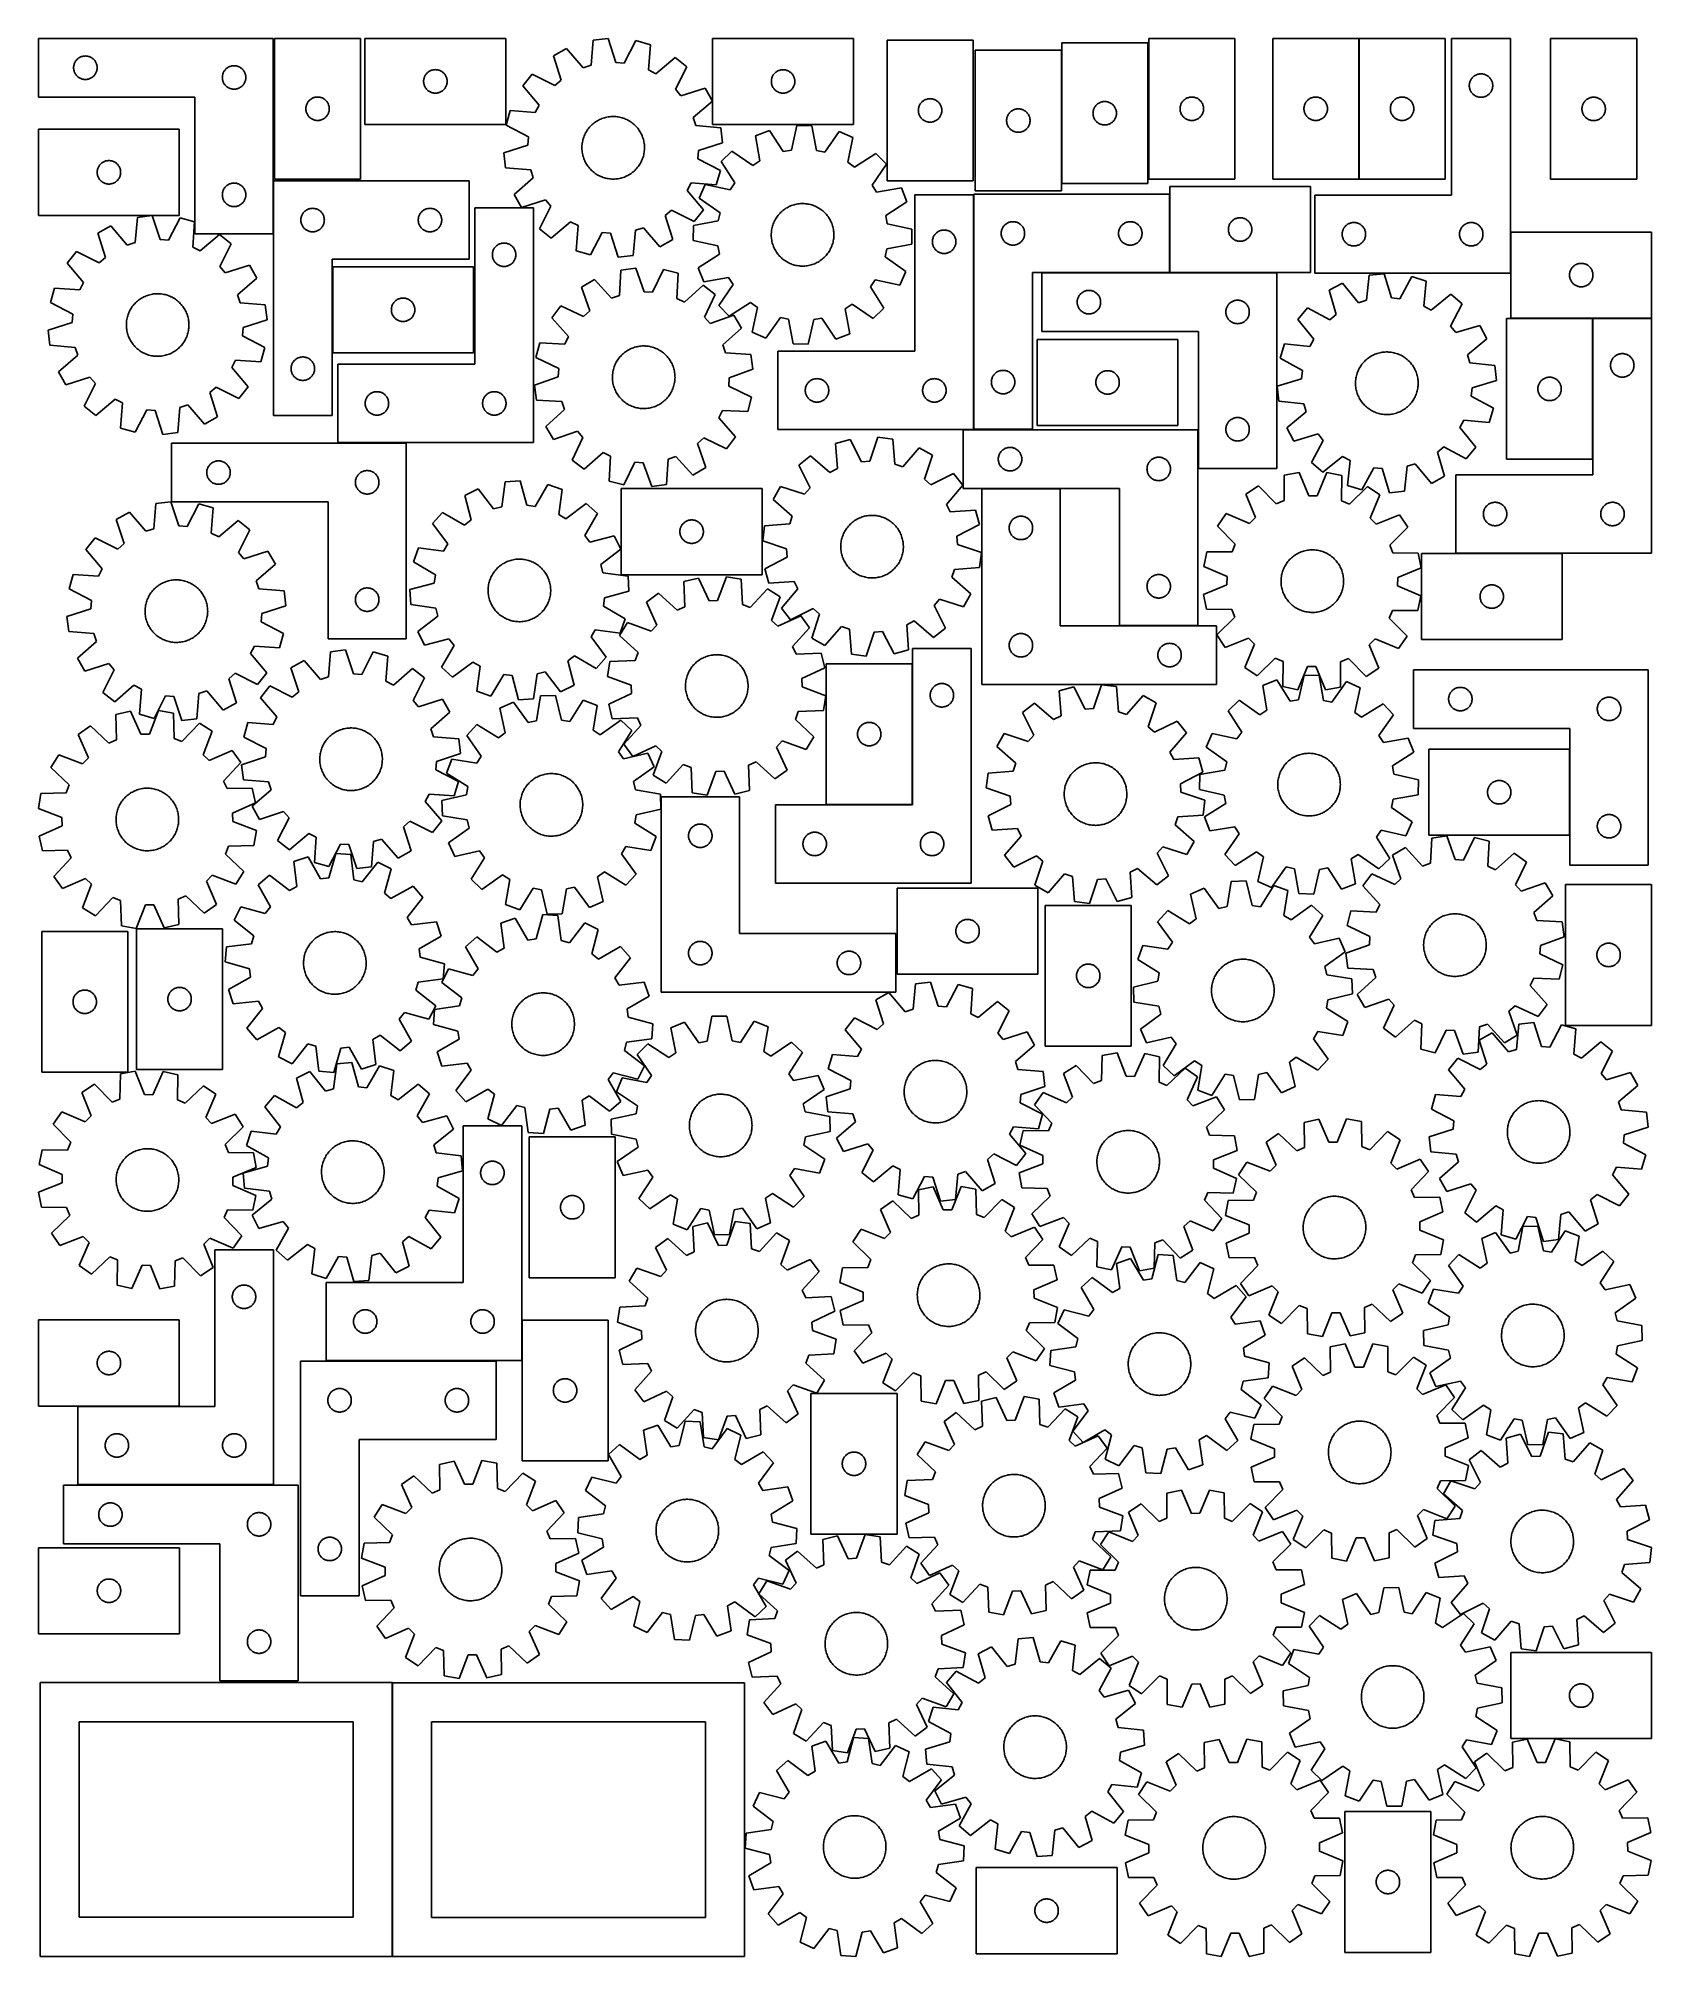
# Model space of a CAD drawing. Header units: millimetres. Extents: x 7 to 1243, y 7 to 1478.
import ezdxf

# ---------------------------------------------------------------- set-up
doc = ezdxf.new("R2010")
doc.units = ezdxf.units.MM
doc.layers.add('CUT', color=7, linetype='CONTINUOUS', true_color=0x000000)

msp = doc.modelspace()

# ---------------------------------------------------------------- linework, layer by layer
at = {"layer": 'CUT'}
for p, q in [((186.544001, 1477.733221), (6.544001, 1477.733221)), ((6.544001, 1477.733221), (6.544001, 1432.733221)), ((186.544001, 1327.733221), (186.544001, 1477.733221)), ((253.56683, 1477.739322), (187.56683, 1477.739322)), ((187.56683, 1477.739322), (187.56683, 1369.739322)), ((253.56683, 1369.739322), (253.56683, 1477.739322)), ((364.907285, 1477.73688), (256.907285, 1477.73688)), ((256.907285, 1477.73688), (256.907285, 1411.73688)), ((364.907285, 1411.73688), (364.907285, 1477.73688)), ((431.873752, 1476.399221), (430.241675, 1457.091742)), ((443.3332, 1477.728328), (431.873752, 1476.399221)), ((449.341201, 1459.306973), (443.3332, 1477.728328)), ((464.646504, 1476.000698), (455.750009, 1458.787483)), ((475.74228, 1472.843293), (464.646504, 1476.000698)), ((474.243401, 1453.525017), (475.74228, 1472.843293)), ((631.522273, 1477.679022), (523.522273, 1477.679022)), ((523.522273, 1477.679022), (523.522273, 1411.679022)), ((631.522273, 1411.679022), (631.522273, 1477.679022)), ((723.21301, 1476.442447), (657.21301, 1476.442447)), ((657.21301, 1476.442447), (657.21301, 1368.442447)), ((723.21301, 1368.442447), (723.21301, 1476.442447)), ((857.144437, 1474.331363), (791.144437, 1474.331363)), ((791.144437, 1474.331363), (791.144437, 1366.331363)), ((857.144437, 1366.331363), (857.144437, 1474.331363)), ((923.92767, 1477.715396), (857.92767, 1477.715396)), ((857.92767, 1477.715396), (857.92767, 1369.715396)), ((923.92767, 1369.715396), (923.92767, 1477.715396)), ((952.916313, 1477.731751), (952.916313, 1369.731751)), ((1018.916313, 1477.731751), (952.916313, 1477.731751)), ((1018.916313, 1369.731751), (1018.916313, 1477.731751)), ((1085.161206, 1477.727115), (1019.161206, 1477.727115)), ((1019.161206, 1477.727115), (1019.161206, 1369.727115)), ((1085.161206, 1369.727115), (1085.161206, 1477.727115)), ((1135.161664, 1477.554019), (1090.161664, 1477.554019)), ((1090.161664, 1477.554019), (1090.161664, 1357.554019)), ((1135.161664, 1297.554019), (1135.161664, 1477.554019)), ((1232.051369, 1477.665592), (1166.051369, 1477.665592)), ((1166.051369, 1477.665592), (1166.051369, 1369.665592)), ((1232.051369, 1369.665592), (1232.051369, 1477.665592)), ((33.620997, 1456.407957), (33.716933, 1456.989034)), ((33.716933, 1456.989034), (33.850668, 1457.562593)), ((33.850668, 1457.562593), (34.02163, 1458.126176)), ((34.02163, 1458.126176), (34.229085, 1458.677372)), ((34.229085, 1458.677372), (34.472146, 1459.21382)), ((34.472146, 1459.21382), (34.749772, 1459.733221)), ((34.749772, 1459.733221), (35.060774, 1460.233353)), ((35.060774, 1460.233353), (35.403821, 1460.712074)), ((35.403821, 1460.712074), (35.777442, 1461.167334)), ((35.777442, 1461.167334), (36.18004, 1461.597182)), ((36.18004, 1461.597182), (36.609888, 1461.99978)), ((36.609888, 1461.99978), (37.065148, 1462.373401)), ((37.065148, 1462.373401), (37.543869, 1462.716448)), ((37.543869, 1462.716448), (38.044001, 1463.02745)), ((38.044001, 1463.02745), (38.563403, 1463.305076)), ((38.563403, 1463.305076), (39.09985, 1463.548137)), ((39.09985, 1463.548137), (39.651046, 1463.755592)), ((39.651046, 1463.755592), (40.214629, 1463.926554)), ((40.214629, 1463.926554), (40.788188, 1464.060289)), ((40.788188, 1464.060289), (41.369265, 1464.156225)), ((41.369265, 1464.156225), (41.955373, 1464.213952)), ((41.955373, 1464.213952), (42.544001, 1464.233221)), ((42.544001, 1464.233221), (43.132629, 1464.213952)), ((43.132629, 1464.213952), (43.718736, 1464.156225)), ((43.718736, 1464.156225), (44.299814, 1464.060289)), ((44.299814, 1464.060289), (44.873372, 1463.926554)), ((44.873372, 1463.926554), (45.436956, 1463.755592)), ((45.436956, 1463.755592), (45.988152, 1463.548137)), ((45.988152, 1463.548137), (46.524599, 1463.305076)), ((46.524599, 1463.305076), (47.044001, 1463.02745)), ((47.044001, 1463.02745), (47.544133, 1462.716448)), ((47.544133, 1462.716448), (48.022854, 1462.373401)), ((48.022854, 1462.373401), (48.478113, 1461.99978)), ((48.478113, 1461.99978), (48.907962, 1461.597182)), ((48.907962, 1461.597182), (49.310559, 1461.167334)), ((49.310559, 1461.167334), (49.684181, 1460.712074)), ((49.684181, 1460.712074), (50.027227, 1460.233353)), ((50.027227, 1460.233353), (50.338229, 1459.733221)), ((50.338229, 1459.733221), (50.615855, 1459.21382)), ((50.615855, 1459.21382), (50.858917, 1458.677372)), ((50.858917, 1458.677372), (51.066372, 1458.126176)), ((51.066372, 1458.126176), (51.237333, 1457.562593)), ((51.237333, 1457.562593), (51.371068, 1456.989034)), ((51.371068, 1456.989034), (51.467005, 1456.407957)), ((154.214629, 1456.426554), (154.788188, 1456.560289)), ((154.788188, 1456.560289), (155.369265, 1456.656225)), ((155.369265, 1456.656225), (155.955373, 1456.713952)), ((155.955373, 1456.713952), (156.544001, 1456.733221)), ((156.544001, 1456.733221), (157.132629, 1456.713952)), ((157.132629, 1456.713952), (157.718736, 1456.656225)), ((157.718736, 1456.656225), (158.299814, 1456.560289)), ((158.299814, 1456.560289), (158.873372, 1456.426554)), ((411.521692, 1469.839095), (401.44317, 1464.225819)), ((401.44317, 1464.225819), (407.32398, 1445.763466)), ((424.121909, 1455.119144), (411.521692, 1469.839095)), ((430.241675, 1457.091742), (424.121909, 1455.119144)), ((455.750009, 1458.787483), (449.341201, 1459.306973)), ((494.77207, 1463.090922), (479.965568, 1450.592526)), ((503.814943, 1455.92769), (494.77207, 1463.090922)), ((790.905453, 1468.728092), (724.905453, 1468.728092)), ((724.905453, 1468.728092), (724.905453, 1360.728092)), ((790.905453, 1360.728092), (790.905453, 1468.728092)), ((33.544001, 1455.233221), (33.56327, 1455.821849)), ((33.56327, 1454.644593), (33.544001, 1455.233221)), ((33.56327, 1455.821849), (33.620997, 1456.407957)), ((33.620997, 1454.058486), (33.56327, 1454.644593)), ((33.716933, 1453.477408), (33.620997, 1454.058486)), ((33.850668, 1452.90385), (33.716933, 1453.477408)), ((34.02163, 1452.340266), (33.850668, 1452.90385)), ((34.229085, 1451.78907), (34.02163, 1452.340266)), ((34.472146, 1451.252623), (34.229085, 1451.78907)), ((34.749772, 1450.733221), (34.472146, 1451.252623)), ((35.060774, 1450.233089), (34.749772, 1450.733221)), ((35.403821, 1449.754368), (35.060774, 1450.233089)), ((35.777442, 1449.299109), (35.403821, 1449.754368)), ((36.18004, 1448.86926), (35.777442, 1449.299109)), ((36.609888, 1448.466663), (36.18004, 1448.86926)), ((37.065148, 1448.093041), (36.609888, 1448.466663)), ((37.543869, 1447.749995), (37.065148, 1448.093041)), ((38.044001, 1447.438993), (37.543869, 1447.749995)), ((38.563403, 1447.161367), (38.044001, 1447.438993)), ((39.09985, 1446.918306), (38.563403, 1447.161367)), ((39.651046, 1446.71085), (39.09985, 1446.918306)), ((40.214629, 1446.539889), (39.651046, 1446.71085)), ((40.788188, 1446.406154), (40.214629, 1446.539889)), ((41.369265, 1446.310218), (40.788188, 1446.406154)), ((41.955373, 1446.252491), (41.369265, 1446.310218)), ((42.544001, 1446.233221), (41.955373, 1446.252491)), ((43.132629, 1446.252491), (42.544001, 1446.233221)), ((43.718736, 1446.310218), (43.132629, 1446.252491)), ((44.299814, 1446.406154), (43.718736, 1446.310218)), ((44.873372, 1446.539889), (44.299814, 1446.406154)), ((45.436956, 1446.71085), (44.873372, 1446.539889)), ((45.988152, 1446.918306), (45.436956, 1446.71085)), ((46.524599, 1447.161367), (45.988152, 1446.918306)), ((47.044001, 1447.438993), (46.524599, 1447.161367)), ((47.544133, 1447.749995), (47.044001, 1447.438993)), ((48.022854, 1448.093041), (47.544133, 1447.749995)), ((48.478113, 1448.466663), (48.022854, 1448.093041)), ((48.907962, 1448.86926), (48.478113, 1448.466663)), ((49.310559, 1449.299109), (48.907962, 1448.86926)), ((49.684181, 1449.754368), (49.310559, 1449.299109)), ((50.027227, 1450.233089), (49.684181, 1449.754368)), ((50.338229, 1450.733221), (50.027227, 1450.233089)), ((50.615855, 1451.252623), (50.338229, 1450.733221)), ((50.858917, 1451.78907), (50.615855, 1451.252623)), ((51.066372, 1452.340266), (50.858917, 1451.78907)), ((51.237333, 1452.90385), (51.066372, 1452.340266)), ((51.371068, 1453.477408), (51.237333, 1452.90385)), ((51.467005, 1454.058486), (51.371068, 1453.477408)), ((51.467005, 1456.407957), (51.524731, 1455.821849)), ((51.524731, 1454.644593), (51.467005, 1454.058486)), ((51.524731, 1455.821849), (51.544001, 1455.233221)), ((51.544001, 1455.233221), (51.524731, 1454.644593)), ((147.544001, 1447.733221), (147.56327, 1448.321849)), ((147.56327, 1447.144593), (147.544001, 1447.733221)), ((147.56327, 1448.321849), (147.620997, 1448.907957)), ((147.620997, 1446.558486), (147.56327, 1447.144593)), ((147.620997, 1448.907957), (147.716933, 1449.489034)), ((147.716933, 1445.977408), (147.620997, 1446.558486)), ((147.716933, 1449.489034), (147.850668, 1450.062593)), ((147.850668, 1445.40385), (147.716933, 1445.977408)), ((147.850668, 1450.062593), (148.02163, 1450.626176)), ((148.02163, 1444.840266), (147.850668, 1445.40385)), ((148.02163, 1450.626176), (148.229085, 1451.177372)), ((148.229085, 1444.28907), (148.02163, 1444.840266)), ((148.229085, 1451.177372), (148.472146, 1451.71382)), ((148.472146, 1443.752623), (148.229085, 1444.28907)), ((148.472146, 1451.71382), (148.749772, 1452.233221)), ((148.749772, 1443.233221), (148.472146, 1443.752623)), ((148.749772, 1452.233221), (149.060774, 1452.733353)), ((149.060774, 1442.733089), (148.749772, 1443.233221)), ((149.060774, 1452.733353), (149.403821, 1453.212074)), ((149.403821, 1442.254368), (149.060774, 1442.733089)), ((149.403821, 1453.212074), (149.777442, 1453.667334)), ((149.777442, 1441.799109), (149.403821, 1442.254368)), ((149.777442, 1453.667334), (150.18004, 1454.097182)), ((150.18004, 1441.36926), (149.777442, 1441.799109)), ((150.18004, 1454.097182), (150.609888, 1454.49978)), ((150.609888, 1454.49978), (151.065148, 1454.873401)), ((151.065148, 1454.873401), (151.543869, 1455.216448)), ((151.543869, 1455.216448), (152.044001, 1455.52745)), ((152.044001, 1455.52745), (152.563403, 1455.805076)), ((152.563403, 1455.805076), (153.09985, 1456.048137)), ((153.09985, 1456.048137), (153.651046, 1456.255592)), ((153.651046, 1456.255592), (154.214629, 1456.426554)), ((158.873372, 1456.426554), (159.436956, 1456.255592)), ((159.436956, 1456.255592), (159.988152, 1456.048137)), ((159.988152, 1456.048137), (160.524599, 1455.805076)), ((160.524599, 1455.805076), (161.044001, 1455.52745)), ((161.044001, 1455.52745), (161.544133, 1455.216448)), ((161.544133, 1455.216448), (162.022854, 1454.873401)), ((162.022854, 1454.873401), (162.478113, 1454.49978)), ((162.478113, 1454.49978), (162.907962, 1454.097182)), ((162.907962, 1454.097182), (163.310559, 1453.667334)), ((163.310559, 1441.799109), (162.907962, 1441.36926)), ((163.310559, 1453.667334), (163.684181, 1453.212074)), ((163.684181, 1442.254368), (163.310559, 1441.799109)), ((163.684181, 1453.212074), (164.027227, 1452.733353)), ((164.027227, 1442.733089), (163.684181, 1442.254368)), ((164.027227, 1452.733353), (164.338229, 1452.233221)), ((164.338229, 1443.233221), (164.027227, 1442.733089)), ((164.338229, 1452.233221), (164.615855, 1451.71382)), ((164.615855, 1443.752623), (164.338229, 1443.233221)), ((164.615855, 1451.71382), (164.858917, 1451.177372)), ((164.858917, 1444.28907), (164.615855, 1443.752623)), ((164.858917, 1451.177372), (165.066372, 1450.626176)), ((165.066372, 1444.840266), (164.858917, 1444.28907)), ((165.066372, 1450.626176), (165.237333, 1450.062593)), ((165.237333, 1445.40385), (165.066372, 1444.840266)), ((165.237333, 1450.062593), (165.371068, 1449.489034)), ((165.371068, 1445.977408), (165.237333, 1445.40385)), ((165.371068, 1449.489034), (165.467005, 1448.907957)), ((165.467005, 1446.558486), (165.371068, 1445.977408)), ((165.467005, 1448.907957), (165.524731, 1448.321849)), ((165.524731, 1447.144593), (165.467005, 1446.558486)), ((165.524731, 1448.321849), (165.544001, 1447.733221)), ((165.544001, 1447.733221), (165.524731, 1447.144593)), ((301.907285, 1444.73688), (301.926555, 1445.325508)), ((301.926555, 1444.148252), (301.907285, 1444.73688)), ((301.926555, 1445.325508), (301.984281, 1445.911616)), ((301.984281, 1443.562144), (301.926555, 1444.148252)), ((301.984281, 1445.911616), (302.080217, 1446.492693)), ((302.080217, 1442.981067), (301.984281, 1443.562144)), ((302.080217, 1446.492693), (302.213952, 1447.066251)), ((302.213952, 1442.407509), (302.080217, 1442.981067)), ((302.213952, 1447.066251), (302.384914, 1447.629835)), ((302.384914, 1441.843925), (302.213952, 1442.407509)), ((302.384914, 1447.629835), (302.592369, 1448.181031)), ((302.592369, 1441.292729), (302.384914, 1441.843925)), ((302.592369, 1448.181031), (302.83543, 1448.717478)), ((302.83543, 1448.717478), (303.113056, 1449.23688)), ((303.113056, 1449.23688), (303.424058, 1449.737012)), ((303.424058, 1449.737012), (303.767105, 1450.215733)), ((303.767105, 1450.215733), (304.140727, 1450.670992)), ((304.140727, 1450.670992), (304.543324, 1451.100841)), ((304.543324, 1451.100841), (304.973172, 1451.503438)), ((304.973172, 1451.503438), (305.428432, 1451.87706)), ((305.428432, 1451.87706), (305.907153, 1452.220106)), ((305.907153, 1452.220106), (306.407285, 1452.531109)), ((306.407285, 1452.531109), (306.926687, 1452.808735)), ((306.926687, 1452.808735), (307.463134, 1453.051796)), ((307.463134, 1453.051796), (308.01433, 1453.259251)), ((308.01433, 1453.259251), (308.577913, 1453.430212)), ((308.577913, 1453.430212), (309.151472, 1453.563948)), ((309.151472, 1453.563948), (309.732549, 1453.659884)), ((309.732549, 1453.659884), (310.318657, 1453.71761)), ((310.318657, 1453.71761), (310.907285, 1453.73688)), ((310.907285, 1453.73688), (311.495913, 1453.71761)), ((311.495913, 1453.71761), (312.082021, 1453.659884)), ((312.082021, 1453.659884), (312.663098, 1453.563948)), ((312.663098, 1453.563948), (313.236656, 1453.430212)), ((313.236656, 1453.430212), (313.80024, 1453.259251)), ((313.80024, 1453.259251), (314.351436, 1453.051796)), ((314.351436, 1453.051796), (314.887883, 1452.808735)), ((314.887883, 1452.808735), (315.407285, 1452.531109)), ((315.407285, 1452.531109), (315.907417, 1452.220106)), ((315.907417, 1452.220106), (316.386138, 1451.87706)), ((316.386138, 1451.87706), (316.841397, 1451.503438)), ((316.841397, 1451.503438), (317.271246, 1451.100841)), ((317.271246, 1451.100841), (317.673843, 1450.670992)), ((317.673843, 1450.670992), (318.047465, 1450.215733)), ((318.047465, 1450.215733), (318.390511, 1449.737012)), ((318.390511, 1449.737012), (318.701513, 1449.23688)), ((318.701513, 1449.23688), (318.979139, 1448.717478)), ((318.979139, 1448.717478), (319.222201, 1448.181031)), ((319.222201, 1448.181031), (319.429656, 1447.629835)), ((319.429656, 1441.843925), (319.222201, 1441.292729)), ((319.429656, 1447.629835), (319.600617, 1447.066251)), ((319.600617, 1442.407509), (319.429656, 1441.843925)), ((319.600617, 1447.066251), (319.734352, 1446.492693)), ((319.734352, 1442.981067), (319.600617, 1442.407509)), ((319.734352, 1446.492693), (319.830289, 1445.911616)), ((319.830289, 1443.562144), (319.734352, 1442.981067)), ((319.830289, 1445.911616), (319.888015, 1445.325508)), ((319.888015, 1444.148252), (319.830289, 1443.562144)), ((319.888015, 1445.325508), (319.907285, 1444.73688)), ((319.907285, 1444.73688), (319.888015, 1444.148252)), ((385.15077, 1450.376657), (377.987538, 1441.333783)), ((402.424934, 1441.599089), (385.15077, 1450.376657)), ((407.32398, 1445.763466), (402.424934, 1441.599089)), ((479.965568, 1450.592526), (474.243401, 1453.525017)), ((495.037376, 1438.653527), (503.814943, 1455.92769)), ((568.522273, 1444.679022), (568.541543, 1445.26765)), ((568.541543, 1444.090393), (568.522273, 1444.679022)), ((568.541543, 1445.26765), (568.599269, 1445.853757)), ((568.599269, 1443.504286), (568.541543, 1444.090393)), ((568.599269, 1445.853757), (568.695206, 1446.434835)), ((568.695206, 1442.923209), (568.599269, 1443.504286)), ((568.695206, 1446.434835), (568.828941, 1447.008393)), ((568.828941, 1442.34965), (568.695206, 1442.923209)), ((568.828941, 1447.008393), (568.999902, 1447.571977)), ((568.999902, 1441.786066), (568.828941, 1442.34965)), ((568.999902, 1447.571977), (569.207357, 1448.123173)), ((569.207357, 1448.123173), (569.450419, 1448.65962)), ((569.450419, 1448.65962), (569.728045, 1449.179022)), ((569.728045, 1449.179022), (570.039047, 1449.679154)), ((570.039047, 1449.679154), (570.382093, 1450.157875)), ((570.382093, 1450.157875), (570.755715, 1450.613134)), ((570.755715, 1450.613134), (571.158312, 1451.042983)), ((571.158312, 1451.042983), (571.588161, 1451.44558)), ((571.588161, 1451.44558), (572.04342, 1451.819202)), ((572.04342, 1451.819202), (572.522141, 1452.162248)), ((572.522141, 1452.162248), (573.022273, 1452.47325)), ((573.022273, 1452.47325), (573.541675, 1452.750876)), ((573.541675, 1452.750876), (574.078122, 1452.993937)), ((574.078122, 1452.993937), (574.629318, 1453.201393)), ((574.629318, 1453.201393), (575.192902, 1453.372354)), ((575.192902, 1453.372354), (575.76646, 1453.506089)), ((575.76646, 1453.506089), (576.347537, 1453.602025)), ((576.347537, 1453.602025), (576.933645, 1453.659752)), ((576.933645, 1453.659752), (577.522273, 1453.679022)), ((577.522273, 1453.679022), (578.110901, 1453.659752)), ((578.110901, 1453.659752), (578.697009, 1453.602025)), ((578.697009, 1453.602025), (579.278086, 1453.506089)), ((579.278086, 1453.506089), (579.851645, 1453.372354)), ((579.851645, 1453.372354), (580.415228, 1453.201393)), ((580.415228, 1453.201393), (580.966424, 1452.993937)), ((580.966424, 1452.993937), (581.502871, 1452.750876)), ((581.502871, 1452.750876), (582.022273, 1452.47325)), ((582.022273, 1452.47325), (582.522405, 1452.162248)), ((582.522405, 1452.162248), (583.001126, 1451.819202)), ((583.001126, 1451.819202), (583.456386, 1451.44558)), ((583.456386, 1451.44558), (583.886234, 1451.042983)), ((583.886234, 1451.042983), (584.288831, 1450.613134)), ((584.288831, 1450.613134), (584.662453, 1450.157875)), ((584.662453, 1450.157875), (585.0055, 1449.679154)), ((585.0055, 1449.679154), (585.316502, 1449.179022)), ((585.316502, 1449.179022), (585.594128, 1448.65962)), ((585.594128, 1448.65962), (585.837189, 1448.123173)), ((585.837189, 1448.123173), (586.044644, 1447.571977)), ((586.044644, 1447.571977), (586.215606, 1447.008393)), ((586.215606, 1442.34965), (586.044644, 1441.786066)), ((586.215606, 1447.008393), (586.349341, 1446.434835)), ((586.349341, 1442.923209), (586.215606, 1442.34965)), ((586.349341, 1446.434835), (586.445277, 1445.853757)), ((586.445277, 1443.504286), (586.349341, 1442.923209)), ((586.445277, 1445.853757), (586.503004, 1445.26765)), ((586.503004, 1444.090393), (586.445277, 1443.504286)), ((586.503004, 1445.26765), (586.522273, 1444.679022)), ((586.522273, 1444.679022), (586.503004, 1444.090393)), ((1103.661664, 1441.554019), (1103.680933, 1442.142647)), ((1103.680933, 1442.142647), (1103.73866, 1442.728755)), ((1103.73866, 1442.728755), (1103.834596, 1443.309832)), ((1103.834596, 1443.309832), (1103.968331, 1443.883391)), ((1103.968331, 1443.883391), (1104.139293, 1444.446974)), ((1104.139293, 1444.446974), (1104.346748, 1444.99817)), ((1104.346748, 1444.99817), (1104.589809, 1445.534618)), ((1104.589809, 1445.534618), (1104.867435, 1446.054019)), ((1104.867435, 1446.054019), (1105.178437, 1446.554151)), ((1105.178437, 1446.554151), (1105.521484, 1447.032872)), ((1105.521484, 1447.032872), (1105.895105, 1447.488132)), ((1105.895105, 1447.488132), (1106.297703, 1447.91798)), ((1106.297703, 1447.91798), (1106.727551, 1448.320578)), ((1106.727551, 1448.320578), (1107.182811, 1448.694199)), ((1107.182811, 1448.694199), (1107.661532, 1449.037246)), ((1107.661532, 1449.037246), (1108.161664, 1449.348248)), ((1108.161664, 1449.348248), (1108.681065, 1449.625874)), ((1108.681065, 1449.625874), (1109.217513, 1449.868935)), ((1109.217513, 1449.868935), (1109.768709, 1450.07639)), ((1109.768709, 1450.07639), (1110.332292, 1450.247352)), ((1110.332292, 1450.247352), (1110.905851, 1450.381087)), ((1110.905851, 1450.381087), (1111.486928, 1450.477023)), ((1111.486928, 1450.477023), (1112.073036, 1450.53475)), ((1112.073036, 1450.53475), (1112.661664, 1450.554019)), ((1112.661664, 1450.554019), (1113.250292, 1450.53475)), ((1113.250292, 1450.53475), (1113.836399, 1450.477023)), ((1113.836399, 1450.477023), (1114.417477, 1450.381087)), ((1114.417477, 1450.381087), (1114.991035, 1450.247352)), ((1114.991035, 1450.247352), (1115.554619, 1450.07639)), ((1115.554619, 1450.07639), (1116.105815, 1449.868935)), ((1116.105815, 1449.868935), (1116.642262, 1449.625874)), ((1116.642262, 1449.625874), (1117.161664, 1449.348248)), ((1117.161664, 1449.348248), (1117.661796, 1449.037246)), ((1117.661796, 1449.037246), (1118.140517, 1448.694199)), ((1118.140517, 1448.694199), (1118.595776, 1448.320578)), ((1118.595776, 1448.320578), (1119.025625, 1447.91798)), ((1119.025625, 1447.91798), (1119.428222, 1447.488132)), ((1119.428222, 1447.488132), (1119.801844, 1447.032872)), ((1119.801844, 1447.032872), (1120.14489, 1446.554151)), ((1120.14489, 1446.554151), (1120.455892, 1446.054019)), ((1120.455892, 1446.054019), (1120.733518, 1445.534618)), ((1120.733518, 1445.534618), (1120.976579, 1444.99817)), ((1120.976579, 1444.99817), (1121.184035, 1444.446974)), ((1121.184035, 1444.446974), (1121.354996, 1443.883391)), ((1121.354996, 1443.883391), (1121.488731, 1443.309832)), ((1121.488731, 1443.309832), (1121.584667, 1442.728755)), ((1121.584667, 1442.728755), (1121.642394, 1442.142647)), ((1121.642394, 1442.142647), (1121.661664, 1441.554019)), ((6.544001, 1432.733221), (126.544001, 1432.733221)), ((126.544001, 1432.733221), (126.544001, 1327.733221)), ((150.609888, 1440.966663), (150.18004, 1441.36926)), ((151.065148, 1440.593041), (150.609888, 1440.966663)), ((151.543869, 1440.249995), (151.065148, 1440.593041)), ((152.044001, 1439.938993), (151.543869, 1440.249995)), ((152.563403, 1439.661367), (152.044001, 1439.938993)), ((153.09985, 1439.418306), (152.563403, 1439.661367)), ((153.651046, 1439.21085), (153.09985, 1439.418306)), ((154.214629, 1439.039889), (153.651046, 1439.21085)), ((154.788188, 1438.906154), (154.214629, 1439.039889)), ((155.369265, 1438.810218), (154.788188, 1438.906154)), ((155.955373, 1438.752491), (155.369265, 1438.810218)), ((156.544001, 1438.733221), (155.955373, 1438.752491)), ((157.132629, 1438.752491), (156.544001, 1438.733221)), ((157.718736, 1438.810218), (157.132629, 1438.752491)), ((158.299814, 1438.906154), (157.718736, 1438.810218)), ((158.873372, 1439.039889), (158.299814, 1438.906154)), ((159.436956, 1439.21085), (158.873372, 1439.039889)), ((159.988152, 1439.418306), (159.436956, 1439.21085)), ((160.524599, 1439.661367), (159.988152, 1439.418306)), ((161.044001, 1439.938993), (160.524599, 1439.661367)), ((161.544133, 1440.249995), (161.044001, 1439.938993)), ((162.022854, 1440.593041), (161.544133, 1440.249995)), ((162.478113, 1440.966663), (162.022854, 1440.593041)), ((162.907962, 1441.36926), (162.478113, 1440.966663)), ((212.044459, 1426.632277), (212.251915, 1427.183473)), ((212.251915, 1427.183473), (212.494976, 1427.71992)), ((212.494976, 1427.71992), (212.772602, 1428.239322)), ((212.772602, 1428.239322), (213.083604, 1428.739454)), ((213.083604, 1428.739454), (213.42665, 1429.218175)), ((213.42665, 1429.218175), (213.800272, 1429.673434)), ((213.800272, 1429.673434), (214.202869, 1430.103283)), ((214.202869, 1430.103283), (214.632718, 1430.50588)), ((214.632718, 1430.50588), (215.087977, 1430.879502)), ((215.087977, 1430.879502), (215.566698, 1431.222549)), ((215.566698, 1431.222549), (216.06683, 1431.533551)), ((216.06683, 1431.533551), (216.586232, 1431.811177)), ((216.586232, 1431.811177), (217.122679, 1432.054238)), ((217.122679, 1432.054238), (217.673875, 1432.261693)), ((217.673875, 1432.261693), (218.237459, 1432.432654)), ((218.237459, 1432.432654), (218.811017, 1432.56639)), ((218.811017, 1432.56639), (219.392095, 1432.662326)), ((219.392095, 1432.662326), (219.978202, 1432.720052)), ((219.978202, 1432.720052), (220.56683, 1432.739322)), ((220.56683, 1432.739322), (221.155458, 1432.720052)), ((221.155458, 1432.720052), (221.741566, 1432.662326)), ((221.741566, 1432.662326), (222.322643, 1432.56639)), ((222.322643, 1432.56639), (222.896202, 1432.432654)), ((222.896202, 1432.432654), (223.459786, 1432.261693)), ((223.459786, 1432.261693), (224.010981, 1432.054238)), ((224.010981, 1432.054238), (224.547429, 1431.811177)), ((224.547429, 1431.811177), (225.06683, 1431.533551)), ((225.06683, 1431.533551), (225.566962, 1431.222549)), ((225.566962, 1431.222549), (226.045683, 1430.879502)), ((226.045683, 1430.879502), (226.500943, 1430.50588)), ((226.500943, 1430.50588), (226.930791, 1430.103283)), ((226.930791, 1430.103283), (227.333389, 1429.673434)), ((227.333389, 1429.673434), (227.70701, 1429.218175)), ((227.70701, 1429.218175), (228.050057, 1428.739454)), ((228.050057, 1428.739454), (228.361059, 1428.239322)), ((228.361059, 1428.239322), (228.638685, 1427.71992)), ((228.638685, 1427.71992), (228.881746, 1427.183473)), ((228.881746, 1427.183473), (229.089201, 1426.632277)), ((302.83543, 1440.756282), (302.592369, 1441.292729)), ((303.113056, 1440.23688), (302.83543, 1440.756282)), ((303.424058, 1439.736748), (303.113056, 1440.23688)), ((303.767105, 1439.258027), (303.424058, 1439.736748)), ((304.140727, 1438.802768), (303.767105, 1439.258027)), ((304.543324, 1438.372919), (304.140727, 1438.802768)), ((304.973172, 1437.970322), (304.543324, 1438.372919)), ((305.428432, 1437.5967), (304.973172, 1437.970322)), ((305.907153, 1437.253653), (305.428432, 1437.5967)), ((306.407285, 1436.942651), (305.907153, 1437.253653)), ((306.926687, 1436.665025), (306.407285, 1436.942651)), ((307.463134, 1436.421964), (306.926687, 1436.665025)), ((308.01433, 1436.214509), (307.463134, 1436.421964)), ((308.577913, 1436.043548), (308.01433, 1436.214509)), ((309.151472, 1435.909812), (308.577913, 1436.043548)), ((309.732549, 1435.813876), (309.151472, 1435.909812)), ((310.318657, 1435.75615), (309.732549, 1435.813876)), ((310.907285, 1435.73688), (310.318657, 1435.75615)), ((311.495913, 1435.75615), (310.907285, 1435.73688)), ((312.082021, 1435.813876), (311.495913, 1435.75615)), ((312.663098, 1435.909812), (312.082021, 1435.813876)), ((313.236656, 1436.043548), (312.663098, 1435.909812)), ((313.80024, 1436.214509), (313.236656, 1436.043548)), ((314.351436, 1436.421964), (313.80024, 1436.214509)), ((314.887883, 1436.665025), (314.351436, 1436.421964)), ((315.407285, 1436.942651), (314.887883, 1436.665025)), ((315.907417, 1437.253653), (315.407285, 1436.942651)), ((316.386138, 1437.5967), (315.907417, 1437.253653)), ((316.841397, 1437.970322), (316.386138, 1437.5967)), ((317.271246, 1438.372919), (316.841397, 1437.970322)), ((317.673843, 1438.802768), (317.271246, 1438.372919)), ((318.047465, 1439.258027), (317.673843, 1438.802768)), ((318.390511, 1439.736748), (318.047465, 1439.258027)), ((318.701513, 1440.23688), (318.390511, 1439.736748)), ((318.979139, 1440.756282), (318.701513, 1440.23688)), ((319.222201, 1441.292729), (318.979139, 1440.756282)), ((377.987538, 1441.333783), (390.485934, 1426.527281)), ((499.201752, 1433.75448), (495.037376, 1438.653527)), ((517.664106, 1439.63529), (499.201752, 1433.75448)), ((508.55743, 1416.956551), (523.277382, 1429.556768)), ((523.277382, 1429.556768), (517.664106, 1439.63529)), ((569.207357, 1441.234871), (568.999902, 1441.786066)), ((569.450419, 1440.698423), (569.207357, 1441.234871)), ((569.728045, 1440.179022), (569.450419, 1440.698423)), ((570.039047, 1439.67889), (569.728045, 1440.179022)), ((570.382093, 1439.200169), (570.039047, 1439.67889)), ((570.755715, 1438.744909), (570.382093, 1439.200169)), ((571.158312, 1438.315061), (570.755715, 1438.744909)), ((571.588161, 1437.912463), (571.158312, 1438.315061)), ((572.04342, 1437.538842), (571.588161, 1437.912463)), ((572.522141, 1437.195795), (572.04342, 1437.538842)), ((573.022273, 1436.884793), (572.522141, 1437.195795)), ((573.541675, 1436.607167), (573.022273, 1436.884793)), ((574.078122, 1436.364106), (573.541675, 1436.607167)), ((574.629318, 1436.15665), (574.078122, 1436.364106)), ((575.192902, 1435.985689), (574.629318, 1436.15665)), ((575.76646, 1435.851954), (575.192902, 1435.985689)), ((576.347537, 1435.756018), (575.76646, 1435.851954)), ((576.933645, 1435.698291), (576.347537, 1435.756018)), ((577.522273, 1435.679022), (576.933645, 1435.698291)), ((578.110901, 1435.698291), (577.522273, 1435.679022)), ((578.697009, 1435.756018), (578.110901, 1435.698291)), ((579.278086, 1435.851954), (578.697009, 1435.756018)), ((579.851645, 1435.985689), (579.278086, 1435.851954)), ((580.415228, 1436.15665), (579.851645, 1435.985689)), ((580.966424, 1436.364106), (580.415228, 1436.15665)), ((581.502871, 1436.607167), (580.966424, 1436.364106)), ((582.022273, 1436.884793), (581.502871, 1436.607167)), ((582.522405, 1437.195795), (582.022273, 1436.884793)), ((583.001126, 1437.538842), (582.522405, 1437.195795)), ((583.456386, 1437.912463), (583.001126, 1437.538842)), ((583.886234, 1438.315061), (583.456386, 1437.912463)), ((584.288831, 1438.744909), (583.886234, 1438.315061)), ((584.662453, 1439.200169), (584.288831, 1438.744909)), ((585.0055, 1439.67889), (584.662453, 1439.200169)), ((585.316502, 1440.179022), (585.0055, 1439.67889)), ((585.594128, 1440.698423), (585.316502, 1440.179022)), ((585.837189, 1441.234871), (585.594128, 1440.698423)), ((586.044644, 1441.786066), (585.837189, 1441.234871)), ((682.418781, 1426.942447), (682.729783, 1427.442579)), ((682.729783, 1427.442579), (683.072829, 1427.9213)), ((683.072829, 1427.9213), (683.446451, 1428.376559)), ((683.446451, 1428.376559), (683.849048, 1428.806408)), ((683.849048, 1428.806408), (684.278897, 1429.209005)), ((684.278897, 1429.209005), (684.734157, 1429.582627)), ((684.734157, 1429.582627), (685.212877, 1429.925674)), ((685.212877, 1429.925674), (685.71301, 1430.236676)), ((685.71301, 1430.236676), (686.232411, 1430.514302)), ((686.232411, 1430.514302), (686.768859, 1430.757363)), ((686.768859, 1430.757363), (687.320054, 1430.964818)), ((687.320054, 1430.964818), (687.883638, 1431.135779)), ((687.883638, 1431.135779), (688.457197, 1431.269515)), ((688.457197, 1431.269515), (689.038274, 1431.365451)), ((689.038274, 1431.365451), (689.624381, 1431.423177)), ((689.624381, 1431.423177), (690.21301, 1431.442447)), ((690.21301, 1431.442447), (690.801638, 1431.423177)), ((690.801638, 1431.423177), (691.387745, 1431.365451)), ((691.387745, 1431.365451), (691.968822, 1431.269515)), ((691.968822, 1431.269515), (692.542381, 1431.135779)), ((692.542381, 1431.135779), (693.105965, 1430.964818)), ((693.105965, 1430.964818), (693.65716, 1430.757363)), ((693.65716, 1430.757363), (694.193608, 1430.514302)), ((694.193608, 1430.514302), (694.71301, 1430.236676)), ((694.71301, 1430.236676), (695.213142, 1429.925674)), ((695.213142, 1429.925674), (695.691862, 1429.582627)), ((695.691862, 1429.582627), (696.147122, 1429.209005)), ((696.147122, 1429.209005), (696.576971, 1428.806408)), ((696.576971, 1428.806408), (696.979568, 1428.376559)), ((696.979568, 1428.376559), (697.35319, 1427.9213)), ((697.35319, 1427.9213), (697.696236, 1427.442579)), ((697.696236, 1427.442579), (698.007238, 1426.942447)), ((817.780475, 1426.695324), (818.210324, 1427.097921)), ((818.210324, 1427.097921), (818.665584, 1427.471543)), ((818.665584, 1427.471543), (819.144304, 1427.81459)), ((819.144304, 1427.81459), (819.644437, 1428.125592)), ((819.644437, 1428.125592), (820.163838, 1428.403218)), ((820.163838, 1428.403218), (820.700286, 1428.646279)), ((820.700286, 1428.646279), (821.251481, 1428.853734)), ((821.251481, 1428.853734), (821.815065, 1429.024695)), ((821.815065, 1429.024695), (822.388624, 1429.158431)), ((822.388624, 1429.158431), (822.969701, 1429.254367)), ((822.969701, 1429.254367), (823.555808, 1429.312093)), ((823.555808, 1429.312093), (824.144437, 1429.331363)), ((824.144437, 1429.331363), (824.733065, 1429.312093)), ((824.733065, 1429.312093), (825.319172, 1429.254367)), ((825.319172, 1429.254367), (825.900249, 1429.158431)), ((825.900249, 1429.158431), (826.473808, 1429.024695)), ((826.473808, 1429.024695), (827.037392, 1428.853734)), ((827.037392, 1428.853734), (827.588587, 1428.646279)), ((827.588587, 1428.646279), (828.125035, 1428.403218)), ((828.125035, 1428.403218), (828.644437, 1428.125592)), ((828.644437, 1428.125592), (829.144569, 1427.81459)), ((829.144569, 1427.81459), (829.623289, 1427.471543)), ((829.623289, 1427.471543), (830.078549, 1427.097921)), ((830.078549, 1427.097921), (830.508398, 1426.695324)), ((882.405299, 1426.608351), (882.612754, 1427.159547)), ((882.612754, 1427.159547), (882.855815, 1427.695994)), ((882.855815, 1427.695994), (883.133442, 1428.215396)), ((883.133442, 1428.215396), (883.444444, 1428.715528)), ((883.444444, 1428.715528), (883.78749, 1429.194249)), ((883.78749, 1429.194249), (884.161112, 1429.649509)), ((884.161112, 1429.649509), (884.563709, 1430.079357)), ((884.563709, 1430.079357), (884.993558, 1430.481955)), ((884.993558, 1430.481955), (885.448817, 1430.855576)), ((885.448817, 1430.855576), (885.927538, 1431.198623)), ((885.927538, 1431.198623), (886.42767, 1431.509625)), ((886.42767, 1431.509625), (886.947072, 1431.787251)), ((886.947072, 1431.787251), (887.483519, 1432.030312)), ((887.483519, 1432.030312), (888.034715, 1432.237767)), ((888.034715, 1432.237767), (888.598299, 1432.408729)), ((888.598299, 1432.408729), (889.171857, 1432.542464)), ((889.171857, 1432.542464), (889.752934, 1432.6384)), ((889.752934, 1432.6384), (890.339042, 1432.696127)), ((890.339042, 1432.696127), (890.92767, 1432.715396)), ((890.92767, 1432.715396), (891.516298, 1432.696127)), ((891.516298, 1432.696127), (892.102406, 1432.6384)), ((892.102406, 1432.6384), (892.683483, 1432.542464)), ((892.683483, 1432.542464), (893.257042, 1432.408729)), ((893.257042, 1432.408729), (893.820625, 1432.237767)), ((893.820625, 1432.237767), (894.371821, 1432.030312)), ((894.371821, 1432.030312), (894.908268, 1431.787251)), ((894.908268, 1431.787251), (895.42767, 1431.509625)), ((895.42767, 1431.509625), (895.927802, 1431.198623)), ((895.927802, 1431.198623), (896.406523, 1430.855576)), ((896.406523, 1430.855576), (896.861782, 1430.481955)), ((896.861782, 1430.481955), (897.291631, 1430.079357)), ((897.291631, 1430.079357), (897.694228, 1429.649509)), ((897.694228, 1429.649509), (898.06785, 1429.194249)), ((898.06785, 1429.194249), (898.410897, 1428.715528)), ((898.410897, 1428.715528), (898.721899, 1428.215396)), ((898.721899, 1428.215396), (898.999525, 1427.695994)), ((898.999525, 1427.695994), (899.242586, 1427.159547)), ((899.242586, 1427.159547), (899.450041, 1426.608351)), ((977.393942, 1426.624706), (977.601397, 1427.175902)), ((977.601397, 1427.175902), (977.844458, 1427.712349)), ((977.844458, 1427.712349), (978.122084, 1428.231751)), ((978.122084, 1428.231751), (978.433086, 1428.731883)), ((978.433086, 1428.731883), (978.776133, 1429.210604)), ((978.776133, 1429.210604), (979.149755, 1429.665863)), ((979.149755, 1429.665863), (979.552352, 1430.095712)), ((979.552352, 1430.095712), (979.982201, 1430.498309)), ((979.982201, 1430.498309), (980.43746, 1430.871931)), ((980.43746, 1430.871931), (980.916181, 1431.214977)), ((980.916181, 1431.214977), (981.416313, 1431.525979)), ((981.416313, 1431.525979), (981.935715, 1431.803605)), ((981.935715, 1431.803605), (982.472162, 1432.046667)), ((982.472162, 1432.046667), (983.023358, 1432.254122)), ((983.023358, 1432.254122), (983.586941, 1432.425083)), ((983.586941, 1432.425083), (984.1605, 1432.558818)), ((984.1605, 1432.558818), (984.741577, 1432.654755)), ((984.741577, 1432.654755), (985.327685, 1432.712481)), ((985.327685, 1432.712481), (985.916313, 1432.731751)), ((985.916313, 1432.731751), (986.504941, 1432.712481)), ((986.504941, 1432.712481), (987.091049, 1432.654755)), ((987.091049, 1432.654755), (987.672126, 1432.558818)), ((987.672126, 1432.558818), (988.245684, 1432.425083)), ((988.245684, 1432.425083), (988.809268, 1432.254122)), ((988.809268, 1432.254122), (989.360464, 1432.046667)), ((989.360464, 1432.046667), (989.896911, 1431.803605)), ((989.896911, 1431.803605), (990.416313, 1431.525979)), ((990.416313, 1431.525979), (990.916445, 1431.214977)), ((990.916445, 1431.214977), (991.395166, 1430.871931)), ((991.395166, 1430.871931), (991.850425, 1430.498309)), ((991.850425, 1430.498309), (992.280274, 1430.095712)), ((992.280274, 1430.095712), (992.682871, 1429.665863)), ((992.682871, 1429.665863), (993.056493, 1429.210604)), ((993.056493, 1429.210604), (993.399539, 1428.731883)), ((993.399539, 1428.731883), (993.710542, 1428.231751)), ((993.710542, 1428.231751), (993.988168, 1427.712349)), ((993.988168, 1427.712349), (994.231229, 1427.175902)), ((994.231229, 1427.175902), (994.438684, 1426.624706)), ((1043.638835, 1426.62007), (1043.84629, 1427.171266)), ((1043.84629, 1427.171266), (1044.089351, 1427.707713)), ((1044.089351, 1427.707713), (1044.366977, 1428.227115)), ((1044.366977, 1428.227115), (1044.677979, 1428.727247)), ((1044.677979, 1428.727247), (1045.021026, 1429.205968)), ((1045.021026, 1429.205968), (1045.394648, 1429.661227)), ((1045.394648, 1429.661227), (1045.797245, 1430.091076)), ((1045.797245, 1430.091076), (1046.227094, 1430.493673)), ((1046.227094, 1430.493673), (1046.682353, 1430.867295)), ((1046.682353, 1430.867295), (1047.161074, 1431.210342)), ((1047.161074, 1431.210342), (1047.661206, 1431.521344)), ((1047.661206, 1431.521344), (1048.180608, 1431.79897)), ((1048.180608, 1431.79897), (1048.717055, 1432.042031)), ((1048.717055, 1432.042031), (1049.268251, 1432.249486)), ((1049.268251, 1432.249486), (1049.831835, 1432.420447)), ((1049.831835, 1432.420447), (1050.405393, 1432.554183)), ((1050.405393, 1432.554183), (1050.98647, 1432.650119)), ((1050.98647, 1432.650119), (1051.572578, 1432.707845)), ((1051.572578, 1432.707845), (1052.161206, 1432.727115)), ((1052.161206, 1432.727115), (1052.749834, 1432.707845)), ((1052.749834, 1432.707845), (1053.335942, 1432.650119)), ((1053.335942, 1432.650119), (1053.917019, 1432.554183)), ((1053.917019, 1432.554183), (1054.490577, 1432.420447)), ((1054.490577, 1432.420447), (1055.054161, 1432.249486)), ((1055.054161, 1432.249486), (1055.605357, 1432.042031)), ((1055.605357, 1432.042031), (1056.141804, 1431.79897)), ((1056.141804, 1431.79897), (1056.661206, 1431.521344)), ((1056.661206, 1431.521344), (1057.161338, 1431.210342)), ((1057.161338, 1431.210342), (1057.640059, 1430.867295)), ((1057.640059, 1430.867295), (1058.095318, 1430.493673)), ((1058.095318, 1430.493673), (1058.525167, 1430.091076)), ((1058.525167, 1430.091076), (1058.927764, 1429.661227)), ((1058.927764, 1429.661227), (1059.301386, 1429.205968)), ((1059.301386, 1429.205968), (1059.644432, 1428.727247)), ((1059.644432, 1428.727247), (1059.955435, 1428.227115)), ((1059.955435, 1428.227115), (1060.233061, 1427.707713)), ((1060.233061, 1427.707713), (1060.476122, 1427.171266)), ((1060.476122, 1427.171266), (1060.683577, 1426.62007)), ((1103.680933, 1440.965391), (1103.661664, 1441.554019)), ((1103.73866, 1440.379284), (1103.680933, 1440.965391)), ((1103.834596, 1439.798206), (1103.73866, 1440.379284)), ((1103.968331, 1439.224648), (1103.834596, 1439.798206)), ((1104.139293, 1438.661064), (1103.968331, 1439.224648)), ((1104.346748, 1438.109868), (1104.139293, 1438.661064)), ((1104.589809, 1437.573421), (1104.346748, 1438.109868)), ((1104.867435, 1437.054019), (1104.589809, 1437.573421)), ((1105.178437, 1436.553887), (1104.867435, 1437.054019)), ((1105.521484, 1436.075166), (1105.178437, 1436.553887)), ((1105.895105, 1435.619907), (1105.521484, 1436.075166)), ((1106.297703, 1435.190058), (1105.895105, 1435.619907)), ((1106.727551, 1434.787461), (1106.297703, 1435.190058)), ((1107.182811, 1434.413839), (1106.727551, 1434.787461)), ((1107.661532, 1434.070793), (1107.182811, 1434.413839)), ((1108.161664, 1433.759791), (1107.661532, 1434.070793)), ((1108.681065, 1433.482165), (1108.161664, 1433.759791)), ((1109.217513, 1433.239104), (1108.681065, 1433.482165)), ((1109.768709, 1433.031648), (1109.217513, 1433.239104)), ((1110.332292, 1432.860687), (1109.768709, 1433.031648)), ((1110.905851, 1432.726952), (1110.332292, 1432.860687)), ((1111.486928, 1432.631016), (1110.905851, 1432.726952)), ((1112.073036, 1432.573289), (1111.486928, 1432.631016)), ((1112.661664, 1432.554019), (1112.073036, 1432.573289)), ((1113.250292, 1432.573289), (1112.661664, 1432.554019)), ((1113.836399, 1432.631016), (1113.250292, 1432.573289)), ((1114.417477, 1432.726952), (1113.836399, 1432.631016)), ((1114.991035, 1432.860687), (1114.417477, 1432.726952)), ((1115.554619, 1433.031648), (1114.991035, 1432.860687)), ((1116.105815, 1433.239104), (1115.554619, 1433.031648)), ((1116.642262, 1433.482165), (1116.105815, 1433.239104)), ((1117.161664, 1433.759791), (1116.642262, 1433.482165)), ((1117.661796, 1434.070793), (1117.161664, 1433.759791)), ((1118.140517, 1434.413839), (1117.661796, 1434.070793)), ((1118.595776, 1434.787461), (1118.140517, 1434.413839)), ((1119.025625, 1435.190058), (1118.595776, 1434.787461)), ((1119.428222, 1435.619907), (1119.025625, 1435.190058)), ((1119.801844, 1436.075166), (1119.428222, 1435.619907)), ((1120.14489, 1436.553887), (1119.801844, 1436.075166)), ((1120.455892, 1437.054019), (1120.14489, 1436.553887)), ((1120.733518, 1437.573421), (1120.455892, 1437.054019)), ((1120.976579, 1438.109868), (1120.733518, 1437.573421)), ((1121.184035, 1438.661064), (1120.976579, 1438.109868)), ((1121.354996, 1439.224648), (1121.184035, 1438.661064)), ((1121.488731, 1439.798206), (1121.354996, 1439.224648)), ((1121.584667, 1440.379284), (1121.488731, 1439.798206)), ((1121.642394, 1440.965391), (1121.584667, 1440.379284)), ((1121.661664, 1441.554019), (1121.642394, 1440.965391)), ((1190.528998, 1426.558547), (1190.736454, 1427.109742)), ((1190.736454, 1427.109742), (1190.979515, 1427.64619)), ((1190.979515, 1427.64619), (1191.257141, 1428.165592)), ((1191.257141, 1428.165592), (1191.568143, 1428.665724)), ((1191.568143, 1428.665724), (1191.911189, 1429.144444)), ((1191.911189, 1429.144444), (1192.284811, 1429.599704)), ((1192.284811, 1429.599704), (1192.687408, 1430.029553)), ((1192.687408, 1430.029553), (1193.117257, 1430.43215)), ((1193.117257, 1430.43215), (1193.572516, 1430.805772)), ((1193.572516, 1430.805772), (1194.051237, 1431.148818)), ((1194.051237, 1431.148818), (1194.551369, 1431.45982)), ((1194.551369, 1431.45982), (1195.070771, 1431.737446)), ((1195.070771, 1431.737446), (1195.607218, 1431.980507)), ((1195.607218, 1431.980507), (1196.158414, 1432.187963)), ((1196.158414, 1432.187963), (1196.721998, 1432.358924)), ((1196.721998, 1432.358924), (1197.295556, 1432.492659)), ((1197.295556, 1432.492659), (1197.876634, 1432.588595)), ((1197.876634, 1432.588595), (1198.462741, 1432.646322)), ((1198.462741, 1432.646322), (1199.051369, 1432.665592)), ((1199.051369, 1432.665592), (1199.639998, 1432.646322)), ((1199.639998, 1432.646322), (1200.226105, 1432.588595)), ((1200.226105, 1432.588595), (1200.807182, 1432.492659)), ((1200.807182, 1432.492659), (1201.380741, 1432.358924)), ((1201.380741, 1432.358924), (1201.944325, 1432.187963)), ((1201.944325, 1432.187963), (1202.49552, 1431.980507)), ((1202.49552, 1431.980507), (1203.031968, 1431.737446)), ((1203.031968, 1431.737446), (1203.551369, 1431.45982)), ((1203.551369, 1431.45982), (1204.051501, 1431.148818)), ((1204.051501, 1431.148818), (1204.530222, 1430.805772)), ((1204.530222, 1430.805772), (1204.985482, 1430.43215)), ((1204.985482, 1430.43215), (1205.41533, 1430.029553)), ((1205.41533, 1430.029553), (1205.817928, 1429.599704)), ((1205.817928, 1429.599704), (1206.191549, 1429.144444)), ((1206.191549, 1429.144444), (1206.534596, 1428.665724)), ((1206.534596, 1428.665724), (1206.845598, 1428.165592)), ((1206.845598, 1428.165592), (1207.123224, 1427.64619)), ((1207.123224, 1427.64619), (1207.366285, 1427.109742)), ((1207.366285, 1427.109742), (1207.573741, 1426.558547)), ((211.56683, 1423.739322), (211.5861, 1424.32795)), ((211.5861, 1423.150694), (211.56683, 1423.739322)), ((211.5861, 1424.32795), (211.643827, 1424.914058)), ((211.643827, 1422.564586), (211.5861, 1423.150694)), ((211.643827, 1424.914058), (211.739763, 1425.495135)), ((211.739763, 1421.983509), (211.643827, 1422.564586)), ((211.739763, 1425.495135), (211.873498, 1426.068693)), ((211.873498, 1421.409951), (211.739763, 1421.983509)), ((211.873498, 1426.068693), (212.044459, 1426.632277)), ((212.044459, 1420.846367), (211.873498, 1421.409951)), ((212.251915, 1420.295171), (212.044459, 1420.846367)), ((212.494976, 1419.758724), (212.251915, 1420.295171)), ((212.772602, 1419.239322), (212.494976, 1419.758724)), ((213.083604, 1418.73919), (212.772602, 1419.239322)), ((213.42665, 1418.260469), (213.083604, 1418.73919)), ((213.800272, 1417.80521), (213.42665, 1418.260469)), ((214.202869, 1417.375361), (213.800272, 1417.80521)), ((214.632718, 1416.972764), (214.202869, 1417.375361)), ((215.087977, 1416.599142), (214.632718, 1416.972764)), ((215.566698, 1416.256096), (215.087977, 1416.599142)), ((216.06683, 1415.945093), (215.566698, 1416.256096)), ((216.586232, 1415.667467), (216.06683, 1415.945093)), ((217.122679, 1415.424406), (216.586232, 1415.667467)), ((217.673875, 1415.216951), (217.122679, 1415.424406)), ((218.237459, 1415.04599), (217.673875, 1415.216951)), ((218.811017, 1414.912255), (218.237459, 1415.04599)), ((219.392095, 1414.816318), (218.811017, 1414.912255)), ((219.978202, 1414.758592), (219.392095, 1414.816318)), ((220.56683, 1414.739322), (219.978202, 1414.758592)), ((221.155458, 1414.758592), (220.56683, 1414.739322)), ((221.741566, 1414.816318), (221.155458, 1414.758592)), ((222.322643, 1414.912255), (221.741566, 1414.816318)), ((222.896202, 1415.04599), (222.322643, 1414.912255)), ((223.459786, 1415.216951), (222.896202, 1415.04599)), ((224.010981, 1415.424406), (223.459786, 1415.216951)), ((224.547429, 1415.667467), (224.010981, 1415.424406)), ((225.06683, 1415.945093), (224.547429, 1415.667467)), ((225.566962, 1416.256096), (225.06683, 1415.945093)), ((226.045683, 1416.599142), (225.566962, 1416.256096)), ((226.500943, 1416.972764), (226.045683, 1416.599142)), ((226.930791, 1417.375361), (226.500943, 1416.972764)), ((227.333389, 1417.80521), (226.930791, 1417.375361)), ((227.70701, 1418.260469), (227.333389, 1417.80521)), ((228.050057, 1418.73919), (227.70701, 1418.260469)), ((228.361059, 1419.239322), (228.050057, 1418.73919)), ((228.638685, 1419.758724), (228.361059, 1419.239322)), ((228.881746, 1420.295171), (228.638685, 1419.758724)), ((229.089201, 1420.846367), (228.881746, 1420.295171)), ((229.089201, 1426.632277), (229.260163, 1426.068693)), ((229.260163, 1421.409951), (229.089201, 1420.846367)), ((229.260163, 1426.068693), (229.393898, 1425.495135)), ((229.393898, 1421.983509), (229.260163, 1421.409951)), ((229.393898, 1425.495135), (229.489834, 1424.914058)), ((229.489834, 1422.564586), (229.393898, 1421.983509)), ((229.489834, 1424.914058), (229.547561, 1424.32795)), ((229.547561, 1423.150694), (229.489834, 1422.564586)), ((229.547561, 1424.32795), (229.56683, 1423.739322)), ((229.56683, 1423.739322), (229.547561, 1423.150694)), ((368.235168, 1422.303994), (365.077762, 1411.208217)), ((387.553443, 1420.805115), (368.235168, 1422.303994)), ((390.485934, 1426.527281), (387.553443, 1420.805115)), ((431.937032, 1412.293216), (432.703275, 1412.902778)), ((432.703275, 1412.902778), (433.493744, 1413.480579)), ((433.493744, 1413.480579), (434.307122, 1414.025658)), ((434.307122, 1414.025658), (435.142057, 1414.537106)), ((435.142057, 1414.537106), (435.997158, 1415.014073)), ((435.997158, 1415.014073), (436.871002, 1415.455764)), ((436.871002, 1415.455764), (437.762136, 1415.861445)), ((437.762136, 1415.861445), (438.669074, 1416.23044)), ((438.669074, 1416.23044), (439.590309, 1416.562136)), ((439.590309, 1416.562136), (440.524306, 1416.855979)), ((440.524306, 1416.855979), (441.469512, 1417.111482)), ((441.469512, 1417.111482), (442.424352, 1417.328218)), ((442.424352, 1417.328218), (443.387239, 1417.505828)), ((443.387239, 1417.505828), (444.356568, 1417.644014)), ((444.356568, 1417.644014), (445.330727, 1417.742549)), ((445.330727, 1417.742549), (446.308095, 1417.801266)), ((446.308095, 1417.801266), (447.287044, 1417.82007)), ((447.287044, 1417.82007), (448.265946, 1417.798927)), ((448.265946, 1417.798927), (449.24317, 1417.737875)), ((449.24317, 1417.737875), (450.217091, 1417.637013)), ((450.217091, 1417.637013), (451.186088, 1417.496511)), ((451.186088, 1417.496511), (452.148547, 1417.316602)), ((452.148547, 1417.316602), (453.102867, 1417.097584)), ((453.102867, 1417.097584), (454.047459, 1416.839824)), ((454.047459, 1416.839824), (454.980752, 1416.54375)), ((454.980752, 1416.54375), (455.901191, 1416.209854)), ((455.901191, 1416.209854), (456.807246, 1415.838693)), ((456.807246, 1415.838693), (457.697407, 1415.430884)), ((457.697407, 1415.430884), (458.570194, 1414.987106)), ((458.570194, 1414.987106), (459.424153, 1414.508098)), ((459.424153, 1414.508098), (460.257863, 1413.994657)), ((460.257863, 1413.994657), (461.069937, 1413.447637)), ((461.069937, 1413.447637), (461.859023, 1412.867948)), ((461.859023, 1412.867948), (462.623808, 1412.256557)), ((510.530029, 1410.836785), (508.55743, 1416.956551)), ((681.21301, 1422.442447), (681.232279, 1423.031075)), ((681.232279, 1421.853819), (681.21301, 1422.442447)), ((681.232279, 1423.031075), (681.290006, 1423.617183)), ((681.290006, 1421.267711), (681.232279, 1421.853819)), ((681.290006, 1423.617183), (681.385942, 1424.19826)), ((681.385942, 1420.686634), (681.290006, 1421.267711)), ((681.385942, 1424.19826), (681.519677, 1424.771818)), ((681.519677, 1420.113076), (681.385942, 1420.686634)), ((681.519677, 1424.771818), (681.690638, 1425.335402)), ((681.690638, 1419.549492), (681.519677, 1420.113076)), ((681.690638, 1425.335402), (681.898094, 1425.886598)), ((681.898094, 1418.998296), (681.690638, 1419.549492)), ((681.898094, 1425.886598), (682.141155, 1426.423045)), ((682.141155, 1418.461849), (681.898094, 1418.998296)), ((682.141155, 1426.423045), (682.418781, 1426.942447)), ((682.418781, 1417.942447), (682.141155, 1418.461849)), ((682.729783, 1417.442315), (682.418781, 1417.942447)), ((683.072829, 1416.963594), (682.729783, 1417.442315)), ((683.446451, 1416.508335), (683.072829, 1416.963594)), ((683.849048, 1416.078486), (683.446451, 1416.508335)), ((684.278897, 1415.675889), (683.849048, 1416.078486)), ((684.734157, 1415.302267), (684.278897, 1415.675889)), ((685.212877, 1414.959221), (684.734157, 1415.302267)), ((685.71301, 1414.648218), (685.212877, 1414.959221)), ((686.232411, 1414.370592), (685.71301, 1414.648218)), ((686.768859, 1414.127531), (686.232411, 1414.370592)), ((687.320054, 1413.920076), (686.768859, 1414.127531)), ((687.883638, 1413.749115), (687.320054, 1413.920076)), ((688.457197, 1413.61538), (687.883638, 1413.749115)), ((689.038274, 1413.519443), (688.457197, 1413.61538)), ((689.624381, 1413.461717), (689.038274, 1413.519443)), ((690.21301, 1413.442447), (689.624381, 1413.461717)), ((690.801638, 1413.461717), (690.21301, 1413.442447)), ((691.387745, 1413.519443), (690.801638, 1413.461717)), ((691.968822, 1413.61538), (691.387745, 1413.519443)), ((692.542381, 1413.749115), (691.968822, 1413.61538)), ((693.105965, 1413.920076), (692.542381, 1413.749115)), ((693.65716, 1414.127531), (693.105965, 1413.920076)), ((694.193608, 1414.370592), (693.65716, 1414.127531)), ((694.71301, 1414.648218), (694.193608, 1414.370592)), ((695.213142, 1414.959221), (694.71301, 1414.648218)), ((695.691862, 1415.302267), (695.213142, 1414.959221)), ((696.147122, 1415.675889), (695.691862, 1415.302267)), ((696.576971, 1416.078486), (696.147122, 1415.675889)), ((696.979568, 1416.508335), (696.576971, 1416.078486)), ((697.35319, 1416.963594), (696.979568, 1416.508335)), ((697.696236, 1417.442315), (697.35319, 1416.963594)), ((698.007238, 1417.942447), (697.696236, 1417.442315)), ((698.007238, 1426.942447), (698.284864, 1426.423045)), ((698.284864, 1418.461849), (698.007238, 1417.942447)), ((698.284864, 1426.423045), (698.527925, 1425.886598)), ((698.527925, 1418.998296), (698.284864, 1418.461849)), ((698.527925, 1425.886598), (698.735381, 1425.335402)), ((698.735381, 1419.549492), (698.527925, 1418.998296)), ((698.735381, 1425.335402), (698.906342, 1424.771818)), ((698.906342, 1420.113076), (698.735381, 1419.549492)), ((698.906342, 1424.771818), (699.040077, 1424.19826)), ((699.040077, 1420.686634), (698.906342, 1420.113076)), ((699.040077, 1424.19826), (699.136013, 1423.617183)), ((699.136013, 1421.267711), (699.040077, 1420.686634)), ((699.136013, 1423.617183), (699.19374, 1423.031075)), ((699.19374, 1421.853819), (699.136013, 1421.267711)), ((699.19374, 1423.031075), (699.21301, 1422.442447)), ((699.21301, 1422.442447), (699.19374, 1421.853819)), ((748.905453, 1414.728092), (748.924723, 1415.31672)), ((748.924723, 1414.139463), (748.905453, 1414.728092)), ((748.924723, 1415.31672), (748.98245, 1415.902827)), ((748.98245, 1413.553356), (748.924723, 1414.139463)), ((748.98245, 1415.902827), (749.078386, 1416.483904)), ((749.078386, 1412.972279), (748.98245, 1413.553356)), ((749.078386, 1416.483904), (749.212121, 1417.057463)), ((749.212121, 1412.39872), (749.078386, 1412.972279)), ((749.212121, 1417.057463), (749.383082, 1417.621047)), ((749.383082, 1411.835136), (749.212121, 1412.39872)), ((749.383082, 1417.621047), (749.590538, 1418.172242)), ((749.590538, 1418.172242), (749.833599, 1418.70869)), ((749.833599, 1418.70869), (750.111225, 1419.228092)), ((750.111225, 1419.228092), (750.422227, 1419.728224)), ((750.422227, 1419.728224), (750.765273, 1420.206944)), ((750.765273, 1420.206944), (751.138895, 1420.662204)), ((751.138895, 1420.662204), (751.541492, 1421.092053)), ((751.541492, 1421.092053), (751.971341, 1421.49465)), ((751.971341, 1421.49465), (752.426601, 1421.868272)), ((752.426601, 1421.868272), (752.905321, 1422.211318)), ((752.905321, 1422.211318), (753.405453, 1422.52232)), ((753.405453, 1422.52232), (753.924855, 1422.799946)), ((753.924855, 1422.799946), (754.461302, 1423.043007)), ((754.461302, 1423.043007), (755.012498, 1423.250463)), ((755.012498, 1423.250463), (755.576082, 1423.421424)), ((755.576082, 1423.421424), (756.14964, 1423.555159)), ((756.14964, 1423.555159), (756.730718, 1423.651095)), ((756.730718, 1423.651095), (757.316825, 1423.708822)), ((757.316825, 1423.708822), (757.905453, 1423.728092)), ((757.905453, 1423.728092), (758.494082, 1423.708822)), ((758.494082, 1423.708822), (759.080189, 1423.651095)), ((759.080189, 1423.651095), (759.661266, 1423.555159)), ((759.661266, 1423.555159), (760.234825, 1423.421424)), ((760.234825, 1423.421424), (760.798409, 1423.250463)), ((760.798409, 1423.250463), (761.349604, 1423.043007)), ((761.349604, 1423.043007), (761.886052, 1422.799946)), ((761.886052, 1422.799946), (762.405453, 1422.52232)), ((762.405453, 1422.52232), (762.905585, 1422.211318)), ((762.905585, 1422.211318), (763.384306, 1421.868272)), ((763.384306, 1421.868272), (763.839566, 1421.49465)), ((763.839566, 1421.49465), (764.269414, 1421.092053)), ((764.269414, 1421.092053), (764.672012, 1420.662204)), ((764.672012, 1420.662204), (765.045633, 1420.206944)), ((765.045633, 1420.206944), (765.38868, 1419.728224)), ((765.38868, 1419.728224), (765.699682, 1419.228092)), ((765.699682, 1419.228092), (765.977308, 1418.70869)), ((765.977308, 1418.70869), (766.220369, 1418.172242)), ((766.220369, 1418.172242), (766.427825, 1417.621047)), ((766.427825, 1417.621047), (766.598786, 1417.057463)), ((766.598786, 1412.39872), (766.427825, 1411.835136)), ((766.598786, 1417.057463), (766.732521, 1416.483904)), ((766.732521, 1412.972279), (766.598786, 1412.39872)), ((766.732521, 1416.483904), (766.828457, 1415.902827)), ((766.828457, 1413.553356), (766.732521, 1412.972279)), ((766.828457, 1415.902827), (766.886184, 1415.31672)), ((766.886184, 1414.139463), (766.828457, 1413.553356)), ((766.886184, 1415.31672), (766.905453, 1414.728092)), ((766.905453, 1414.728092), (766.886184, 1414.139463)), ((815.144437, 1420.331363), (815.163706, 1420.919991)), ((815.163706, 1419.742735), (815.144437, 1420.331363)), ((815.163706, 1420.919991), (815.221433, 1421.506099)), ((815.221433, 1419.156627), (815.163706, 1419.742735)), ((815.221433, 1421.506099), (815.317369, 1422.087176)), ((815.317369, 1418.57555), (815.221433, 1419.156627)), ((815.317369, 1422.087176), (815.451104, 1422.660734)), ((815.451104, 1418.001992), (815.317369, 1418.57555)), ((815.451104, 1422.660734), (815.622065, 1423.224318)), ((815.622065, 1417.438408), (815.451104, 1418.001992)), ((815.622065, 1423.224318), (815.829521, 1423.775514)), ((815.829521, 1416.887212), (815.622065, 1417.438408)), ((815.829521, 1423.775514), (816.072582, 1424.311961)), ((816.072582, 1416.350765), (815.829521, 1416.887212)), ((816.072582, 1424.311961), (816.350208, 1424.831363)), ((816.350208, 1415.831363), (816.072582, 1416.350765)), ((816.350208, 1424.831363), (816.66121, 1425.331495)), ((816.66121, 1415.331231), (816.350208, 1415.831363)), ((816.66121, 1425.331495), (817.004256, 1425.810216)), ((817.004256, 1414.85251), (816.66121, 1415.331231)), ((817.004256, 1425.810216), (817.377878, 1426.265475)), ((817.377878, 1414.397251), (817.004256, 1414.85251)), ((817.377878, 1426.265475), (817.780475, 1426.695324)), ((817.780475, 1413.967402), (817.377878, 1414.397251)), ((818.210324, 1413.564805), (817.780475, 1413.967402)), ((818.665584, 1413.191183), (818.210324, 1413.564805)), ((819.144304, 1412.848137), (818.665584, 1413.191183)), ((819.644437, 1412.537134), (819.144304, 1412.848137)), ((820.163838, 1412.259508), (819.644437, 1412.537134)), ((828.644437, 1412.537134), (828.125035, 1412.259508)), ((829.144569, 1412.848137), (828.644437, 1412.537134)), ((829.623289, 1413.191183), (829.144569, 1412.848137)), ((830.078549, 1413.564805), (829.623289, 1413.191183)), ((830.508398, 1413.967402), (830.078549, 1413.564805)), ((830.508398, 1426.695324), (830.910995, 1426.265475)), ((830.910995, 1414.397251), (830.508398, 1413.967402)), ((830.910995, 1426.265475), (831.284617, 1425.810216)), ((831.284617, 1414.85251), (830.910995, 1414.397251)), ((831.284617, 1425.810216), (831.627663, 1425.331495)), ((831.627663, 1415.331231), (831.284617, 1414.85251)), ((831.627663, 1425.331495), (831.938665, 1424.831363)), ((831.938665, 1415.831363), (831.627663, 1415.331231)), ((831.938665, 1424.831363), (832.216291, 1424.311961)), ((832.216291, 1416.350765), (831.938665, 1415.831363)), ((832.216291, 1424.311961), (832.459352, 1423.775514)), ((832.459352, 1416.887212), (832.216291, 1416.350765)), ((832.459352, 1423.775514), (832.666808, 1423.224318)), ((832.666808, 1417.438408), (832.459352, 1416.887212)), ((832.666808, 1423.224318), (832.837769, 1422.660734)), ((832.837769, 1418.001992), (832.666808, 1417.438408)), ((832.837769, 1422.660734), (832.971504, 1422.087176)), ((832.971504, 1418.57555), (832.837769, 1418.001992)), ((832.971504, 1422.087176), (833.06744, 1421.506099)), ((833.06744, 1419.156627), (832.971504, 1418.57555)), ((833.06744, 1421.506099), (833.125167, 1420.919991)), ((833.125167, 1419.742735), (833.06744, 1419.156627)), ((833.125167, 1420.919991), (833.144437, 1420.331363)), ((833.144437, 1420.331363), (833.125167, 1419.742735)), ((881.92767, 1423.715396), (881.94694, 1424.304024)), ((881.94694, 1423.126768), (881.92767, 1423.715396)), ((881.94694, 1424.304024), (882.004666, 1424.890132)), ((882.004666, 1422.540661), (881.94694, 1423.126768)), ((882.004666, 1424.890132), (882.100603, 1425.471209)), ((882.100603, 1421.959583), (882.004666, 1422.540661)), ((882.100603, 1425.471209), (882.234338, 1426.044768)), ((882.234338, 1421.386025), (882.100603, 1421.959583)), ((882.234338, 1426.044768), (882.405299, 1426.608351)), ((882.405299, 1420.822441), (882.234338, 1421.386025)), ((882.612754, 1420.271245), (882.405299, 1420.822441)), ((882.855815, 1419.734798), (882.612754, 1420.271245)), ((883.133442, 1419.215396), (882.855815, 1419.734798)), ((883.444444, 1418.715264), (883.133442, 1419.215396)), ((883.78749, 1418.236543), (883.444444, 1418.715264)), ((884.161112, 1417.781284), (883.78749, 1418.236543)), ((884.563709, 1417.351435), (884.161112, 1417.781284)), ((884.993558, 1416.948838), (884.563709, 1417.351435)), ((885.448817, 1416.575216), (884.993558, 1416.948838)), ((885.927538, 1416.23217), (885.448817, 1416.575216)), ((886.42767, 1415.921168), (885.927538, 1416.23217)), ((886.947072, 1415.643542), (886.42767, 1415.921168)), ((887.483519, 1415.40048), (886.947072, 1415.643542)), ((888.034715, 1415.193025), (887.483519, 1415.40048)), ((888.598299, 1415.022064), (888.034715, 1415.193025)), ((889.171857, 1414.888329), (888.598299, 1415.022064)), ((889.752934, 1414.792392), (889.171857, 1414.888329)), ((890.339042, 1414.734666), (889.752934, 1414.792392)), ((890.92767, 1414.715396), (890.339042, 1414.734666)), ((891.516298, 1414.734666), (890.92767, 1414.715396)), ((892.102406, 1414.792392), (891.516298, 1414.734666)), ((892.683483, 1414.888329), (892.102406, 1414.792392)), ((893.257042, 1415.022064), (892.683483, 1414.888329)), ((893.820625, 1415.193025), (893.257042, 1415.022064)), ((894.371821, 1415.40048), (893.820625, 1415.193025)), ((894.908268, 1415.643542), (894.371821, 1415.40048)), ((895.42767, 1415.921168), (894.908268, 1415.643542)), ((895.927802, 1416.23217), (895.42767, 1415.921168)), ((896.406523, 1416.575216), (895.927802, 1416.23217)), ((896.861782, 1416.948838), (896.406523, 1416.575216)), ((897.291631, 1417.351435), (896.861782, 1416.948838)), ((897.694228, 1417.781284), (897.291631, 1417.351435)), ((898.06785, 1418.236543), (897.694228, 1417.781284)), ((898.410897, 1418.715264), (898.06785, 1418.236543)), ((898.721899, 1419.215396), (898.410897, 1418.715264)), ((898.999525, 1419.734798), (898.721899, 1419.215396)), ((899.242586, 1420.271245), (898.999525, 1419.734798)), ((899.450041, 1420.822441), (899.242586, 1420.271245)), ((899.450041, 1426.608351), (899.621003, 1426.044768)), ((899.621003, 1421.386025), (899.450041, 1420.822441)), ((899.621003, 1426.044768), (899.754738, 1425.471209)), ((899.754738, 1421.959583), (899.621003, 1421.386025)), ((899.754738, 1425.471209), (899.850674, 1424.890132)), ((899.850674, 1422.540661), (899.754738, 1421.959583)), ((899.850674, 1424.890132), (899.9084, 1424.304024)), ((899.9084, 1423.126768), (899.850674, 1422.540661)), ((899.9084, 1424.304024), (899.92767, 1423.715396)), ((899.92767, 1423.715396), (899.9084, 1423.126768)), ((976.916313, 1423.731751), (976.935583, 1424.320379)), ((976.935583, 1423.143123), (976.916313, 1423.731751)), ((976.935583, 1424.320379), (976.993309, 1424.906487)), ((976.993309, 1422.557015), (976.935583, 1423.143123)), ((976.993309, 1424.906487), (977.089245, 1425.487564)), ((977.089245, 1421.975938), (976.993309, 1422.557015)), ((977.089245, 1425.487564), (977.22298, 1426.061122)), ((977.22298, 1421.402379), (977.089245, 1421.975938)), ((977.22298, 1426.061122), (977.393942, 1426.624706)), ((977.393942, 1420.838796), (977.22298, 1421.402379)), ((977.601397, 1420.2876), (977.393942, 1420.838796)), ((977.844458, 1419.751153), (977.601397, 1420.2876)), ((978.122084, 1419.231751), (977.844458, 1419.751153)), ((978.433086, 1418.731619), (978.122084, 1419.231751)), ((978.776133, 1418.252898), (978.433086, 1418.731619)), ((979.149755, 1417.797638), (978.776133, 1418.252898)), ((979.552352, 1417.36779), (979.149755, 1417.797638)), ((979.982201, 1416.965193), (979.552352, 1417.36779)), ((980.43746, 1416.591571), (979.982201, 1416.965193)), ((980.916181, 1416.248524), (980.43746, 1416.591571)), ((981.416313, 1415.937522), (980.916181, 1416.248524)), ((981.935715, 1415.659896), (981.416313, 1415.937522)), ((982.472162, 1415.416835), (981.935715, 1415.659896)), ((983.023358, 1415.20938), (982.472162, 1415.416835)), ((983.586941, 1415.038418), (983.023358, 1415.20938)), ((984.1605, 1414.904683), (983.586941, 1415.038418)), ((984.741577, 1414.808747), (984.1605, 1414.904683)), ((985.327685, 1414.75102), (984.741577, 1414.808747)), ((985.916313, 1414.731751), (985.327685, 1414.75102)), ((986.504941, 1414.75102), (985.916313, 1414.731751)), ((987.091049, 1414.808747), (986.504941, 1414.75102)), ((987.672126, 1414.904683), (987.091049, 1414.808747)), ((988.245684, 1415.038418), (987.672126, 1414.904683)), ((988.809268, 1415.20938), (988.245684, 1415.038418)), ((989.360464, 1415.416835), (988.809268, 1415.20938)), ((989.896911, 1415.659896), (989.360464, 1415.416835)), ((990.416313, 1415.937522), (989.896911, 1415.659896)), ((990.916445, 1416.248524), (990.416313, 1415.937522)), ((991.395166, 1416.591571), (990.916445, 1416.248524)), ((991.850425, 1416.965193), (991.395166, 1416.591571)), ((992.280274, 1417.36779), (991.850425, 1416.965193)), ((992.682871, 1417.797638), (992.280274, 1417.36779)), ((993.056493, 1418.252898), (992.682871, 1417.797638)), ((993.399539, 1418.731619), (993.056493, 1418.252898)), ((993.710542, 1419.231751), (993.399539, 1418.731619)), ((993.988168, 1419.751153), (993.710542, 1419.231751)), ((994.231229, 1420.2876), (993.988168, 1419.751153)), ((994.438684, 1420.838796), (994.231229, 1420.2876)), ((994.438684, 1426.624706), (994.609645, 1426.061122)), ((994.609645, 1421.402379), (994.438684, 1420.838796)), ((994.609645, 1426.061122), (994.74338, 1425.487564)), ((994.74338, 1421.975938), (994.609645, 1421.402379)), ((994.74338, 1425.487564), (994.839317, 1424.906487)), ((994.839317, 1422.557015), (994.74338, 1421.975938)), ((994.839317, 1424.906487), (994.897043, 1424.320379)), ((994.897043, 1423.143123), (994.839317, 1422.557015)), ((994.897043, 1424.320379), (994.916313, 1423.731751)), ((994.916313, 1423.731751), (994.897043, 1423.143123)), ((1043.161206, 1423.727115), (1043.180476, 1424.315743)), ((1043.180476, 1423.138487), (1043.161206, 1423.727115)), ((1043.180476, 1424.315743), (1043.238202, 1424.901851)), ((1043.238202, 1422.552379), (1043.180476, 1423.138487)), ((1043.238202, 1424.901851), (1043.334138, 1425.482928)), ((1043.334138, 1421.971302), (1043.238202, 1422.552379)), ((1043.334138, 1425.482928), (1043.467873, 1426.056486)), ((1043.467873, 1421.397744), (1043.334138, 1421.971302)), ((1043.467873, 1426.056486), (1043.638835, 1426.62007)), ((1043.638835, 1420.83416), (1043.467873, 1421.397744)), ((1043.84629, 1420.282964), (1043.638835, 1420.83416)), ((1044.089351, 1419.746517), (1043.84629, 1420.282964)), ((1044.366977, 1419.227115), (1044.089351, 1419.746517)), ((1044.677979, 1418.726983), (1044.366977, 1419.227115)), ((1045.021026, 1418.248262), (1044.677979, 1418.726983)), ((1045.394648, 1417.793003), (1045.021026, 1418.248262)), ((1045.797245, 1417.363154), (1045.394648, 1417.793003)), ((1046.227094, 1416.960557), (1045.797245, 1417.363154)), ((1046.682353, 1416.586935), (1046.227094, 1416.960557)), ((1047.161074, 1416.243888), (1046.682353, 1416.586935)), ((1047.661206, 1415.932886), (1047.161074, 1416.243888)), ((1048.180608, 1415.65526), (1047.661206, 1415.932886)), ((1048.717055, 1415.412199), (1048.180608, 1415.65526)), ((1049.268251, 1415.204744), (1048.717055, 1415.412199)), ((1049.831835, 1415.033783), (1049.268251, 1415.204744)), ((1050.405393, 1414.900047), (1049.831835, 1415.033783)), ((1050.98647, 1414.804111), (1050.405393, 1414.900047)), ((1051.572578, 1414.746385), (1050.98647, 1414.804111)), ((1052.161206, 1414.727115), (1051.572578, 1414.746385)), ((1052.749834, 1414.746385), (1052.161206, 1414.727115)), ((1053.335942, 1414.804111), (1052.749834, 1414.746385)), ((1053.917019, 1414.900047), (1053.335942, 1414.804111)), ((1054.490577, 1415.033783), (1053.917019, 1414.900047)), ((1055.054161, 1415.204744), (1054.490577, 1415.033783)), ((1055.605357, 1415.412199), (1055.054161, 1415.204744)), ((1056.141804, 1415.65526), (1055.605357, 1415.412199)), ((1056.661206, 1415.932886), (1056.141804, 1415.65526)), ((1057.161338, 1416.243888), (1056.661206, 1415.932886)), ((1057.640059, 1416.586935), (1057.161338, 1416.243888)), ((1058.095318, 1416.960557), (1057.640059, 1416.586935)), ((1058.525167, 1417.363154), (1058.095318, 1416.960557)), ((1058.927764, 1417.793003), (1058.525167, 1417.363154)), ((1059.301386, 1418.248262), (1058.927764, 1417.793003)), ((1059.644432, 1418.726983), (1059.301386, 1418.248262)), ((1059.955435, 1419.227115), (1059.644432, 1418.726983)), ((1060.233061, 1419.746517), (1059.955435, 1419.227115)), ((1060.476122, 1420.282964), (1060.233061, 1419.746517)), ((1060.683577, 1420.83416), (1060.476122, 1420.282964)), ((1060.683577, 1426.62007), (1060.854538, 1426.056486)), ((1060.854538, 1421.397744), (1060.683577, 1420.83416)), ((1060.854538, 1426.056486), (1060.988273, 1425.482928)), ((1060.988273, 1421.971302), (1060.854538, 1421.397744)), ((1060.988273, 1425.482928), (1061.08421, 1424.901851)), ((1061.08421, 1422.552379), (1060.988273, 1421.971302)), ((1061.08421, 1424.901851), (1061.141936, 1424.315743)), ((1061.141936, 1423.138487), (1061.08421, 1422.552379)), ((1061.141936, 1424.315743), (1061.161206, 1423.727115)), ((1061.161206, 1423.727115), (1061.141936, 1423.138487)), ((1190.051369, 1423.665592), (1190.070639, 1424.25422)), ((1190.070639, 1423.076963), (1190.051369, 1423.665592)), ((1190.070639, 1424.25422), (1190.128366, 1424.840327)), ((1190.128366, 1422.490856), (1190.070639, 1423.076963)), ((1190.128366, 1424.840327), (1190.224302, 1425.421404)), ((1190.224302, 1421.909779), (1190.128366, 1422.490856)), ((1190.224302, 1425.421404), (1190.358037, 1425.994963)), ((1190.358037, 1421.33622), (1190.224302, 1421.909779)), ((1190.358037, 1425.994963), (1190.528998, 1426.558547)), ((1190.528998, 1420.772636), (1190.358037, 1421.33622)), ((1190.736454, 1420.221441), (1190.528998, 1420.772636)), ((1190.979515, 1419.684993), (1190.736454, 1420.221441)), ((1191.257141, 1419.165592), (1190.979515, 1419.684993)), ((1191.568143, 1418.665459), (1191.257141, 1419.165592)), ((1191.911189, 1418.186739), (1191.568143, 1418.665459)), ((1192.284811, 1417.731479), (1191.911189, 1418.186739)), ((1192.687408, 1417.301631), (1192.284811, 1417.731479)), ((1193.117257, 1416.899033), (1192.687408, 1417.301631)), ((1193.572516, 1416.525411), (1193.117257, 1416.899033)), ((1194.051237, 1416.182365), (1193.572516, 1416.525411)), ((1194.551369, 1415.871363), (1194.051237, 1416.182365)), ((1195.070771, 1415.593737), (1194.551369, 1415.871363)), ((1195.607218, 1415.350676), (1195.070771, 1415.593737)), ((1196.158414, 1415.14322), (1195.607218, 1415.350676)), ((1196.721998, 1414.972259), (1196.158414, 1415.14322)), ((1197.295556, 1414.838524), (1196.721998, 1414.972259)), ((1197.876634, 1414.742588), (1197.295556, 1414.838524)), ((1198.462741, 1414.684861), (1197.876634, 1414.742588)), ((1199.051369, 1414.665592), (1198.462741, 1414.684861)), ((1199.639998, 1414.684861), (1199.051369, 1414.665592)), ((1200.226105, 1414.742588), (1199.639998, 1414.684861)), ((1200.807182, 1414.838524), (1200.226105, 1414.742588)), ((1201.380741, 1414.972259), (1200.807182, 1414.838524)), ((1201.944325, 1415.14322), (1201.380741, 1414.972259)), ((1202.49552, 1415.350676), (1201.944325, 1415.14322)), ((1203.031968, 1415.593737), (1202.49552, 1415.350676)), ((1203.551369, 1415.871363), (1203.031968, 1415.593737)), ((1204.051501, 1416.182365), (1203.551369, 1415.871363)), ((1204.530222, 1416.525411), (1204.051501, 1416.182365)), ((1204.985482, 1416.899033), (1204.530222, 1416.525411)), ((1205.41533, 1417.301631), (1204.985482, 1416.899033)), ((1205.817928, 1417.731479), (1205.41533, 1417.301631)), ((1206.191549, 1418.186739), (1205.817928, 1417.731479)), ((1206.534596, 1418.665459), (1206.191549, 1418.186739)), ((1206.845598, 1419.165592), (1206.534596, 1418.665459)), ((1207.123224, 1419.684993), (1206.845598, 1419.165592)), ((1207.366285, 1420.221441), (1207.123224, 1419.684993)), ((1207.573741, 1420.772636), (1207.366285, 1420.221441)), ((1207.573741, 1426.558547), (1207.744702, 1425.994963)), ((1207.744702, 1421.33622), (1207.573741, 1420.772636)), ((1207.744702, 1425.994963), (1207.878437, 1425.421404)), ((1207.878437, 1421.909779), (1207.744702, 1421.33622)), ((1207.878437, 1425.421404), (1207.974373, 1424.840327)), ((1207.974373, 1422.490856), (1207.878437, 1421.909779)), ((1207.974373, 1424.840327), (1208.0321, 1424.25422)), ((1208.0321, 1423.076963), (1207.974373, 1422.490856)), ((1208.0321, 1424.25422), (1208.051369, 1423.665592)), ((1208.051369, 1423.665592), (1208.0321, 1423.076963)), ((114.578914, 1408.013494), (6.578914, 1408.013494)), ((6.578914, 1408.013494), (6.578914, 1342.013494)), ((114.578914, 1342.013494), (114.578914, 1408.013494)), ((256.907285, 1411.73688), (364.907285, 1411.73688)), ((365.077762, 1411.208217), (382.290977, 1402.311722)), ((382.290977, 1402.311722), (381.771487, 1395.902914)), ((423.506756, 1397.264019), (423.666995, 1398.229948)), ((423.666995, 1398.229948), (423.8665, 1399.188537)), ((423.8665, 1399.188537), (424.104938, 1400.138191)), ((424.104938, 1400.138191), (424.381913, 1401.077329)), ((424.381913, 1401.077329), (424.696964, 1402.004388)), ((424.696964, 1402.004388), (425.049565, 1402.917825)), ((425.049565, 1402.917825), (425.439131, 1403.81612)), ((425.439131, 1403.81612), (425.865013, 1404.697777)), ((425.865013, 1404.697777), (426.326503, 1405.56133)), ((426.326503, 1405.56133), (426.822831, 1406.40534)), ((426.822831, 1406.40534), (427.353172, 1407.228403)), ((427.353172, 1407.228403), (427.916643, 1408.02915)), ((427.916643, 1408.02915), (428.512307, 1408.806247)), ((428.512307, 1408.806247), (429.139172, 1409.558401)), ((429.139172, 1409.558401), (429.796194, 1410.28436)), ((429.796194, 1410.28436), (430.482281, 1410.982916)), ((430.482281, 1410.982916), (431.196289, 1411.652906)), ((431.196289, 1411.652906), (431.937032, 1412.293216)), ((462.623808, 1412.256557), (463.363018, 1411.61448)), ((463.363018, 1411.61448), (464.075424, 1410.942785)), ((464.075424, 1410.942785), (464.75984, 1410.242592)), ((464.75984, 1410.242592), (465.415126, 1409.515065)), ((465.415126, 1409.515065), (466.040191, 1408.761416)), ((466.040191, 1408.761416), (466.633997, 1407.982898)), ((466.633997, 1407.982898), (467.195554, 1407.180807)), ((467.195554, 1407.180807), (467.723927, 1406.356479)), ((467.723927, 1406.356479), (468.218237, 1405.511285)), ((468.218237, 1405.511285), (468.677662, 1404.646633)), ((468.677662, 1404.646633), (469.101436, 1403.76396)), ((469.101436, 1403.76396), (469.488855, 1402.864737)), ((469.488855, 1402.864737), (469.839273, 1401.95046)), ((469.839273, 1401.95046), (470.152108, 1401.022651)), ((470.152108, 1401.022651), (470.426838, 1400.082854)), ((470.426838, 1400.082854), (470.663006, 1399.132634)), ((470.663006, 1399.132634), (470.86022, 1398.173571)), ((470.86022, 1398.173571), (471.018151, 1397.207262)), ((529.837508, 1409.204708), (510.530029, 1410.836785)), ((512.745259, 1391.737259), (531.166615, 1397.74526)), ((523.522273, 1411.679022), (631.522273, 1411.679022)), ((531.166615, 1397.74526), (529.837508, 1409.204708)), ((567.048014, 1407.117993), (556.318164, 1402.880567)), ((556.318164, 1402.880567), (559.716943, 1383.804647)), ((577.600444, 1390.867189), (567.048014, 1407.117993)), ((588.086632, 1410.941368), (583.926655, 1392.016859)), ((599.621314, 1410.750103), (588.086632, 1410.941368)), ((603.151574, 1391.698077), (599.621314, 1410.750103)), ((620.521604, 1406.23131), (609.436191, 1390.339298)), ((631.105066, 1401.640473), (620.521604, 1406.23131)), ((627.075707, 1382.687724), (631.105066, 1401.640473)), ((749.590538, 1411.283941), (749.383082, 1411.835136)), ((749.833599, 1410.747493), (749.590538, 1411.283941)), ((750.111225, 1410.228092), (749.833599, 1410.747493)), ((750.422227, 1409.727959), (750.111225, 1410.228092)), ((750.765273, 1409.249239), (750.422227, 1409.727959)), ((751.138895, 1408.793979), (750.765273, 1409.249239)), ((751.541492, 1408.364131), (751.138895, 1408.793979)), ((751.971341, 1407.961533), (751.541492, 1408.364131)), ((752.426601, 1407.587911), (751.971341, 1407.961533)), ((752.905321, 1407.244865), (752.426601, 1407.587911)), ((753.405453, 1406.933863), (752.905321, 1407.244865)), ((753.924855, 1406.656237), (753.405453, 1406.933863)), ((754.461302, 1406.413176), (753.924855, 1406.656237)), ((755.012498, 1406.20572), (754.461302, 1406.413176)), ((755.576082, 1406.034759), (755.012498, 1406.20572)), ((756.14964, 1405.901024), (755.576082, 1406.034759)), ((756.730718, 1405.805088), (756.14964, 1405.901024)), ((757.316825, 1405.747361), (756.730718, 1405.805088)), ((757.905453, 1405.728092), (757.316825, 1405.747361)), ((758.494082, 1405.747361), (757.905453, 1405.728092)), ((759.080189, 1405.805088), (758.494082, 1405.747361)), ((759.661266, 1405.901024), (759.080189, 1405.805088)), ((760.234825, 1406.034759), (759.661266, 1405.901024)), ((760.798409, 1406.20572), (760.234825, 1406.034759)), ((761.349604, 1406.413176), (760.798409, 1406.20572)), ((761.886052, 1406.656237), (761.349604, 1406.413176)), ((762.405453, 1406.933863), (761.886052, 1406.656237)), ((762.905585, 1407.244865), (762.405453, 1406.933863)), ((763.384306, 1407.587911), (762.905585, 1407.244865)), ((763.839566, 1407.961533), (763.384306, 1407.587911)), ((764.269414, 1408.364131), (763.839566, 1407.961533)), ((764.672012, 1408.793979), (764.269414, 1408.364131)), ((765.045633, 1409.249239), (764.672012, 1408.793979)), ((765.38868, 1409.727959), (765.045633, 1409.249239)), ((765.699682, 1410.228092), (765.38868, 1409.727959)), ((765.977308, 1410.747493), (765.699682, 1410.228092)), ((766.220369, 1411.283941), (765.977308, 1410.747493)), ((766.427825, 1411.835136), (766.220369, 1411.283941)), ((820.700286, 1412.016447), (820.163838, 1412.259508)), ((821.251481, 1411.808992), (820.700286, 1412.016447)), ((821.815065, 1411.638031), (821.251481, 1411.808992)), ((822.388624, 1411.504296), (821.815065, 1411.638031)), ((822.969701, 1411.408359), (822.388624, 1411.504296)), ((823.555808, 1411.350633), (822.969701, 1411.408359)), ((824.144437, 1411.331363), (823.555808, 1411.350633)), ((824.733065, 1411.350633), (824.144437, 1411.331363)), ((825.319172, 1411.408359), (824.733065, 1411.350633)), ((825.900249, 1411.504296), (825.319172, 1411.408359)), ((826.473808, 1411.638031), (825.900249, 1411.504296)), ((827.037392, 1411.808992), (826.473808, 1411.638031)), ((827.588587, 1412.016447), (827.037392, 1411.808992)), ((828.125035, 1412.259508), (827.588587, 1412.016447)), ((56.078914, 1382.807723), (56.598316, 1383.085349)), ((56.598316, 1383.085349), (57.134763, 1383.32841)), ((57.134763, 1383.32841), (57.685959, 1383.535865)), ((57.685959, 1383.535865), (58.249542, 1383.706827)), ((58.249542, 1383.706827), (58.823101, 1383.840562)), ((58.823101, 1383.840562), (59.404178, 1383.936498)), ((59.404178, 1383.936498), (59.990286, 1383.994225)), ((59.990286, 1383.994225), (60.578914, 1384.013494)), ((60.578914, 1384.013494), (61.167542, 1383.994225)), ((61.167542, 1383.994225), (61.75365, 1383.936498)), ((61.75365, 1383.936498), (62.334727, 1383.840562)), ((62.334727, 1383.840562), (62.908285, 1383.706827)), ((62.908285, 1383.706827), (63.471869, 1383.535865)), ((63.471869, 1383.535865), (64.023065, 1383.32841)), ((64.023065, 1383.32841), (64.559512, 1383.085349)), ((64.559512, 1383.085349), (65.078914, 1382.807723)), ((381.771487, 1395.902914), (363.350132, 1389.894914)), ((363.350132, 1389.894914), (364.679239, 1378.435466)), ((423.262799, 1393.359187), (423.263969, 1394.338316)), ((423.301568, 1392.380825), (423.262799, 1393.359187)), ((423.263969, 1394.338316), (423.305075, 1395.316583)), ((423.38021, 1391.404859), (423.301568, 1392.380825)), ((423.305075, 1395.316583), (423.386049, 1396.292358)), ((423.498595, 1390.432912), (423.38021, 1391.404859)), ((423.386049, 1396.292358), (423.506756, 1397.264019)), ((423.656526, 1389.466603), (423.498595, 1390.432912)), ((423.85374, 1388.50754), (423.656526, 1389.466603)), ((424.089909, 1387.557319), (423.85374, 1388.50754)), ((424.364639, 1386.617522), (424.089909, 1387.557319)), ((424.677474, 1385.689713), (424.364639, 1386.617522)), ((425.027892, 1384.775436), (424.677474, 1385.689713)), ((425.415311, 1383.876213), (425.027892, 1384.775436)), ((425.839085, 1382.993541), (425.415311, 1383.876213)), ((426.29851, 1382.128888), (425.839085, 1382.993541)), ((469.077615, 1383.824054), (468.651733, 1382.942396)), ((469.467182, 1384.722349), (469.077615, 1383.824054)), ((469.819783, 1385.635786), (469.467182, 1384.722349)), ((470.134834, 1386.562845), (469.819783, 1385.635786)), ((470.411808, 1387.501983), (470.134834, 1386.562845)), ((470.650247, 1388.451636), (470.411808, 1387.501983)), ((470.849752, 1389.410225), (470.650247, 1388.451636)), ((471.009991, 1390.376154), (470.849752, 1389.410225)), ((471.130698, 1391.347815), (471.009991, 1390.376154)), ((471.018151, 1397.207262), (471.136536, 1396.235315)), ((471.211672, 1392.323591), (471.130698, 1391.347815)), ((471.136536, 1396.235315), (471.215179, 1395.259349)), ((471.252778, 1393.301858), (471.211672, 1392.323591)), ((471.215179, 1395.259349), (471.253947, 1394.280987)), ((471.253947, 1394.280987), (471.252778, 1393.301858)), ((512.225769, 1385.328451), (512.745259, 1391.737259)), ((529.438985, 1376.431957), (512.225769, 1385.328451)), ((538.344158, 1391.2971), (530.052662, 1383.276093)), ((530.052662, 1383.276093), (540.492763, 1366.952897)), ((554.312246, 1380.321554), (538.344158, 1391.2971)), ((559.716943, 1383.804647), (554.312246, 1380.321554)), ((583.926655, 1392.016859), (577.600444, 1390.867189)), ((609.436191, 1390.339298), (603.151574, 1391.698077)), ((648.685149, 1389.467457), (632.361953, 1379.027357)), ((656.706156, 1381.175961), (648.685149, 1389.467457)), ((51.578914, 1375.013494), (51.598184, 1375.602122)), ((51.598184, 1374.424866), (51.578914, 1375.013494)), ((51.598184, 1375.602122), (51.65591, 1376.18823)), ((51.65591, 1373.838759), (51.598184, 1374.424866)), ((51.65591, 1376.18823), (51.751846, 1376.769307)), ((51.751846, 1373.257681), (51.65591, 1373.838759)), ((51.751846, 1376.769307), (51.885581, 1377.342866)), ((51.885581, 1372.684123), (51.751846, 1373.257681)), ((51.885581, 1377.342866), (52.056543, 1377.906449)), ((52.056543, 1372.120539), (51.885581, 1372.684123)), ((52.056543, 1377.906449), (52.263998, 1378.457645)), ((52.263998, 1371.569343), (52.056543, 1372.120539)), ((52.263998, 1378.457645), (52.507059, 1378.994093)), ((52.507059, 1371.032896), (52.263998, 1371.569343)), ((52.507059, 1378.994093), (52.784685, 1379.513494)), ((52.784685, 1370.513494), (52.507059, 1371.032896)), ((52.784685, 1379.513494), (53.095687, 1380.013626)), ((53.095687, 1370.013362), (52.784685, 1370.513494)), ((53.095687, 1380.013626), (53.438734, 1380.492347)), ((53.438734, 1369.534641), (53.095687, 1370.013362)), ((53.438734, 1380.492347), (53.812356, 1380.947607)), ((53.812356, 1369.079382), (53.438734, 1369.534641)), ((53.812356, 1380.947607), (54.214953, 1381.377455)), ((54.214953, 1368.649533), (53.812356, 1369.079382)), ((54.214953, 1381.377455), (54.644801, 1381.780053)), ((54.644801, 1368.246936), (54.214953, 1368.649533)), ((54.644801, 1381.780053), (55.100061, 1382.153674)), ((55.100061, 1367.873314), (54.644801, 1368.246936)), ((55.100061, 1382.153674), (55.578782, 1382.496721)), ((55.578782, 1382.496721), (56.078914, 1382.807723)), ((65.078914, 1382.807723), (65.579046, 1382.496721)), ((65.579046, 1382.496721), (66.057767, 1382.153674)), ((66.057767, 1382.153674), (66.513026, 1381.780053)), ((66.513026, 1368.246936), (66.057767, 1367.873314)), ((66.513026, 1381.780053), (66.942875, 1381.377455)), ((66.942875, 1368.649533), (66.513026, 1368.246936)), ((66.942875, 1381.377455), (67.345472, 1380.947607)), ((67.345472, 1369.079382), (66.942875, 1368.649533)), ((67.345472, 1380.947607), (67.719094, 1380.492347)), ((67.719094, 1369.534641), (67.345472, 1369.079382)), ((67.719094, 1380.492347), (68.06214, 1380.013626)), ((68.06214, 1370.013362), (67.719094, 1369.534641)), ((68.06214, 1380.013626), (68.373142, 1379.513494)), ((68.373142, 1370.513494), (68.06214, 1370.013362)), ((68.373142, 1379.513494), (68.650769, 1378.994093)), ((68.650769, 1371.032896), (68.373142, 1370.513494)), ((68.650769, 1378.994093), (68.89383, 1378.457645)), ((68.89383, 1371.569343), (68.650769, 1371.032896)), ((68.89383, 1378.457645), (69.101285, 1377.906449)), ((69.101285, 1372.120539), (68.89383, 1371.569343)), ((69.101285, 1377.906449), (69.272246, 1377.342866)), ((69.272246, 1372.684123), (69.101285, 1372.120539)), ((69.272246, 1377.342866), (69.405981, 1376.769307)), ((69.405981, 1373.257681), (69.272246, 1372.684123)), ((69.405981, 1376.769307), (69.501918, 1376.18823)), ((69.501918, 1373.838759), (69.405981, 1373.257681)), ((69.501918, 1376.18823), (69.559644, 1375.602122)), ((69.559644, 1374.424866), (69.501918, 1373.838759)), ((69.559644, 1375.602122), (69.578914, 1375.013494)), ((69.578914, 1375.013494), (69.559644, 1374.424866)), ((186.778617, 1368.398497), (186.778617, 1188.398497)), ((336.778617, 1368.398497), (186.778617, 1368.398497)), ((187.56683, 1369.739322), (253.56683, 1369.739322)), ((336.778617, 1308.398497), (336.778617, 1368.398497)), ((364.679239, 1378.435466), (383.986718, 1376.803389)), ((385.959316, 1370.683622), (371.239365, 1358.083406)), ((383.986718, 1376.803389), (385.959316, 1370.683622)), ((426.79282, 1381.283695), (426.29851, 1382.128888)), ((427.321193, 1380.459366), (426.79282, 1381.283695)), ((427.88275, 1379.657276), (427.321193, 1380.459366)), ((428.476555, 1378.878758), (427.88275, 1379.657276)), ((429.101621, 1378.125108), (428.476555, 1378.878758)), ((429.756907, 1377.397581), (429.101621, 1378.125108)), ((430.441323, 1376.697388), (429.756907, 1377.397581)), ((431.153729, 1376.025694), (430.441323, 1376.697388)), ((431.892939, 1375.383617), (431.153729, 1376.025694)), ((432.657724, 1374.772225), (431.892939, 1375.383617)), ((433.44681, 1374.192537), (432.657724, 1374.772225)), ((434.258884, 1373.645517), (433.44681, 1374.192537)), ((435.092594, 1373.132075), (434.258884, 1373.645517)), ((435.946553, 1372.653067), (435.092594, 1373.132075)), ((436.81934, 1372.209289), (435.946553, 1372.653067)), ((437.709501, 1371.80148), (436.81934, 1372.209289)), ((438.615555, 1371.430319), (437.709501, 1371.80148)), ((439.535995, 1371.096424), (438.615555, 1371.430319)), ((440.469287, 1370.800349), (439.535995, 1371.096424)), ((441.41388, 1370.542589), (440.469287, 1370.800349)), ((442.3682, 1370.323572), (441.41388, 1370.542589)), ((443.330659, 1370.143663), (442.3682, 1370.323572)), ((444.299656, 1370.00316), (443.330659, 1370.143663)), ((445.273577, 1369.902299), (444.299656, 1370.00316)), ((446.250801, 1369.841246), (445.273577, 1369.902299)), ((447.229703, 1369.820104), (446.250801, 1369.841246)), ((448.208652, 1369.838907), (447.229703, 1369.820104)), ((449.186019, 1369.897625), (448.208652, 1369.838907)), ((450.160179, 1369.996159), (449.186019, 1369.897625)), ((451.129508, 1370.134346), (450.160179, 1369.996159)), ((452.092394, 1370.311955), (451.129508, 1370.134346)), ((453.047235, 1370.528692), (452.092394, 1370.311955)), ((453.992441, 1370.784194), (453.047235, 1370.528692)), ((454.926438, 1371.078038), (453.992441, 1370.784194)), ((455.847673, 1371.409733), (454.926438, 1371.078038)), ((456.754611, 1371.778729), (455.847673, 1371.409733)), ((457.645744, 1372.18441), (456.754611, 1371.778729)), ((458.519589, 1372.626101), (457.645744, 1372.18441)), ((459.37469, 1373.103068), (458.519589, 1372.626101)), ((460.209624, 1373.614516), (459.37469, 1373.103068)), ((461.023003, 1374.159594), (460.209624, 1373.614516)), ((461.813472, 1374.737395), (461.023003, 1374.159594)), ((462.579715, 1375.346958), (461.813472, 1374.737395)), ((463.320457, 1375.987267), (462.579715, 1375.346958)), ((464.034466, 1376.657257), (463.320457, 1375.987267)), ((464.720552, 1377.355813), (464.034466, 1376.657257)), ((465.377575, 1378.081773), (464.720552, 1377.355813)), ((466.00444, 1378.833927), (465.377575, 1378.081773)), ((466.600103, 1379.611024), (466.00444, 1378.833927)), ((467.163575, 1380.41177), (466.600103, 1379.611024)), ((467.693916, 1381.234834), (467.163575, 1380.41177)), ((468.190244, 1382.078844), (467.693916, 1381.234834)), ((468.651733, 1382.942396), (468.190244, 1382.078844)), ((526.281579, 1365.33618), (529.438985, 1376.431957)), ((632.361953, 1379.027357), (627.075707, 1382.687724)), ((645.730611, 1365.207874), (656.706156, 1381.175961)), ((657.21301, 1368.442447), (723.21301, 1368.442447)), ((857.92767, 1369.715396), (923.92767, 1369.715396)), ((952.916313, 1369.731751), (1018.916313, 1369.731751)), ((1019.161206, 1369.727115), (1085.161206, 1369.727115)), ((1166.051369, 1369.665592), (1232.051369, 1369.665592)), ((55.578782, 1367.530268), (55.100061, 1367.873314)), ((56.078914, 1367.219266), (55.578782, 1367.530268)), ((56.598316, 1366.94164), (56.078914, 1367.219266)), ((57.134763, 1366.698579), (56.598316, 1366.94164)), ((57.685959, 1366.491123), (57.134763, 1366.698579)), ((58.249542, 1366.320162), (57.685959, 1366.491123)), ((58.823101, 1366.186427), (58.249542, 1366.320162)), ((59.404178, 1366.090491), (58.823101, 1366.186427)), ((59.990286, 1366.032764), (59.404178, 1366.090491)), ((60.578914, 1366.013494), (59.990286, 1366.032764)), ((61.167542, 1366.032764), (60.578914, 1366.013494)), ((61.75365, 1366.090491), (61.167542, 1366.032764)), ((62.334727, 1366.186427), (61.75365, 1366.090491)), ((62.908285, 1366.320162), (62.334727, 1366.186427)), ((63.471869, 1366.491123), (62.908285, 1366.320162)), ((64.023065, 1366.698579), (63.471869, 1366.491123)), ((64.559512, 1366.94164), (64.023065, 1366.698579)), ((65.078914, 1367.219266), (64.559512, 1366.94164)), ((65.579046, 1367.530268), (65.078914, 1367.219266)), ((66.057767, 1367.873314), (65.579046, 1367.530268)), ((147.544001, 1357.733221), (147.56327, 1358.321849)), ((147.56327, 1357.144593), (147.544001, 1357.733221)), ((147.56327, 1358.321849), (147.620997, 1358.907957)), ((147.620997, 1356.558486), (147.56327, 1357.144593)), ((147.620997, 1358.907957), (147.716933, 1359.489034)), ((147.716933, 1355.977408), (147.620997, 1356.558486)), ((147.716933, 1359.489034), (147.850668, 1360.062593)), ((147.850668, 1355.40385), (147.716933, 1355.977408)), ((147.850668, 1360.062593), (148.02163, 1360.626176)), ((148.02163, 1354.840266), (147.850668, 1355.40385)), ((148.02163, 1360.626176), (148.229085, 1361.177372)), ((148.229085, 1354.28907), (148.02163, 1354.840266)), ((148.229085, 1361.177372), (148.472146, 1361.71382)), ((148.472146, 1353.752623), (148.229085, 1354.28907)), ((148.472146, 1361.71382), (148.749772, 1362.233221)), ((148.749772, 1353.233221), (148.472146, 1353.752623)), ((148.749772, 1362.233221), (149.060774, 1362.733353)), ((149.060774, 1362.733353), (149.403821, 1363.212074)), ((149.403821, 1363.212074), (149.777442, 1363.667334)), ((149.777442, 1363.667334), (150.18004, 1364.097182)), ((150.18004, 1364.097182), (150.609888, 1364.49978)), ((150.609888, 1364.49978), (151.065148, 1364.873401)), ((151.065148, 1364.873401), (151.543869, 1365.216448)), ((151.543869, 1365.216448), (152.044001, 1365.52745)), ((152.044001, 1365.52745), (152.563403, 1365.805076)), ((152.563403, 1365.805076), (153.09985, 1366.048137)), ((153.09985, 1366.048137), (153.651046, 1366.255592)), ((153.651046, 1366.255592), (154.214629, 1366.426554)), ((154.214629, 1366.426554), (154.788188, 1366.560289)), ((154.788188, 1366.560289), (155.369265, 1366.656225)), ((155.369265, 1366.656225), (155.955373, 1366.713952)), ((155.955373, 1366.713952), (156.544001, 1366.733221)), ((156.544001, 1366.733221), (157.132629, 1366.713952)), ((157.132629, 1366.713952), (157.718736, 1366.656225)), ((157.718736, 1366.656225), (158.299814, 1366.560289)), ((158.299814, 1366.560289), (158.873372, 1366.426554)), ((158.873372, 1366.426554), (159.436956, 1366.255592)), ((159.436956, 1366.255592), (159.988152, 1366.048137)), ((159.988152, 1366.048137), (160.524599, 1365.805076)), ((160.524599, 1365.805076), (161.044001, 1365.52745)), ((161.044001, 1365.52745), (161.544133, 1365.216448)), ((161.544133, 1365.216448), (162.022854, 1364.873401)), ((162.022854, 1364.873401), (162.478113, 1364.49978)), ((162.478113, 1364.49978), (162.907962, 1364.097182)), ((162.907962, 1364.097182), (163.310559, 1363.667334)), ((163.310559, 1363.667334), (163.684181, 1363.212074)), ((163.684181, 1363.212074), (164.027227, 1362.733353)), ((164.027227, 1362.733353), (164.338229, 1362.233221)), ((164.338229, 1362.233221), (164.615855, 1361.71382)), ((164.615855, 1353.752623), (164.338229, 1353.233221)), ((164.615855, 1361.71382), (164.858917, 1361.177372)), ((164.858917, 1354.28907), (164.615855, 1353.752623)), ((164.858917, 1361.177372), (165.066372, 1360.626176)), ((165.066372, 1354.840266), (164.858917, 1354.28907)), ((165.066372, 1360.626176), (165.237333, 1360.062593)), ((165.237333, 1355.40385), (165.066372, 1354.840266)), ((165.237333, 1360.062593), (165.371068, 1359.489034)), ((165.371068, 1355.977408), (165.237333, 1355.40385)), ((165.371068, 1359.489034), (165.467005, 1358.907957)), ((165.467005, 1356.558486), (165.371068, 1355.977408)), ((165.467005, 1358.907957), (165.524731, 1358.321849)), ((165.524731, 1357.144593), (165.467005, 1356.558486)), ((165.524731, 1358.321849), (165.544001, 1357.733221)), ((165.544001, 1357.733221), (165.524731, 1357.144593)), ((371.239365, 1358.083406), (376.852641, 1348.004884)), ((376.852641, 1348.004884), (395.314994, 1353.885694)), ((395.314994, 1353.885694), (399.479371, 1348.986647)), ((504.030813, 1361.112893), (506.963303, 1366.835059)), ((516.529209, 1346.306391), (504.030813, 1361.112893)), ((506.963303, 1366.835059), (526.281579, 1365.33618)), ((517.879647, 1365.69601), (513.28881, 1355.112547)), ((513.28881, 1355.112547), (529.180821, 1344.027134)), ((536.832395, 1361.666651), (517.879647, 1365.69601)), ((540.492763, 1366.952897), (536.832395, 1361.666651)), ((649.213704, 1359.803176), (645.730611, 1365.207874)), ((668.289624, 1363.201955), (649.213704, 1359.803176)), ((672.52705, 1352.472105), (668.289624, 1363.201955)), ((723.52612, 1357.756412), (678.52612, 1357.756412)), ((678.52612, 1357.756412), (678.52612, 1237.756412)), ((723.52612, 1177.756412), (723.52612, 1357.756412)), ((723.750357, 1358.131407), (723.750357, 1178.131407)), ((873.750357, 1358.131407), (723.750357, 1358.131407)), ((724.905453, 1360.728092), (790.905453, 1360.728092)), ((791.144437, 1366.331363), (857.144437, 1366.331363)), ((873.750357, 1298.131407), (873.750357, 1358.131407)), ((981.972194, 1364.154119), (873.972194, 1364.154119)), ((873.972194, 1364.154119), (873.972194, 1298.154119)), ((981.972194, 1298.154119), (981.972194, 1364.154119)), ((1090.161664, 1357.554019), (985.161664, 1357.554019)), ((985.161664, 1357.554019), (985.161664, 1297.554019)), ((6.578914, 1342.013494), (114.578914, 1342.013494)), ((82.428339, 1340.447131), (80.828846, 1321.136925)), ((93.885527, 1341.795574), (82.428339, 1340.447131)), ((99.924606, 1323.384384), (93.885527, 1341.795574)), ((115.201716, 1340.103913), (106.334281, 1322.875709)), ((126.302804, 1336.965237), (115.201716, 1340.103913)), ((149.060774, 1352.733089), (148.749772, 1353.233221)), ((149.403821, 1352.254368), (149.060774, 1352.733089)), ((149.777442, 1351.799109), (149.403821, 1352.254368)), ((150.18004, 1351.36926), (149.777442, 1351.799109)), ((150.609888, 1350.966663), (150.18004, 1351.36926)), ((151.065148, 1350.593041), (150.609888, 1350.966663)), ((151.543869, 1350.249995), (151.065148, 1350.593041)), ((152.044001, 1349.938993), (151.543869, 1350.249995)), ((152.563403, 1349.661367), (152.044001, 1349.938993)), ((153.09985, 1349.418306), (152.563403, 1349.661367)), ((153.651046, 1349.21085), (153.09985, 1349.418306)), ((154.214629, 1349.039889), (153.651046, 1349.21085)), ((154.788188, 1348.906154), (154.214629, 1349.039889)), ((155.369265, 1348.810218), (154.788188, 1348.906154)), ((155.955373, 1348.752491), (155.369265, 1348.810218)), ((156.544001, 1348.733221), (155.955373, 1348.752491)), ((157.132629, 1348.752491), (156.544001, 1348.733221)), ((157.718736, 1348.810218), (157.132629, 1348.752491)), ((158.299814, 1348.906154), (157.718736, 1348.810218)), ((158.873372, 1349.039889), (158.299814, 1348.906154)), ((159.436956, 1349.21085), (158.873372, 1349.039889)), ((159.988152, 1349.418306), (159.436956, 1349.21085)), ((160.524599, 1349.661367), (159.988152, 1349.418306)), ((161.044001, 1349.938993), (160.524599, 1349.661367)), ((161.544133, 1350.249995), (161.044001, 1349.938993)), ((162.022854, 1350.593041), (161.544133, 1350.249995)), ((162.478113, 1350.966663), (162.022854, 1350.593041)), ((162.907962, 1351.36926), (162.478113, 1350.966663)), ((163.310559, 1351.799109), (162.907962, 1351.36926)), ((163.684181, 1352.254368), (163.310559, 1351.799109)), ((164.027227, 1352.733089), (163.684181, 1352.254368)), ((164.338229, 1353.233221), (164.027227, 1352.733089)), ((207.778617, 1338.398497), (207.797886, 1338.987125)), ((207.797886, 1338.987125), (207.855613, 1339.573233)), ((207.855613, 1339.573233), (207.951549, 1340.15431)), ((207.951549, 1340.15431), (208.085284, 1340.727868)), ((208.085284, 1340.727868), (208.256246, 1341.291452)), ((208.256246, 1341.291452), (208.463701, 1341.842648)), ((208.463701, 1341.842648), (208.706762, 1342.379095)), ((208.706762, 1342.379095), (208.984388, 1342.898497)), ((208.984388, 1342.898497), (209.29539, 1343.398629)), ((209.29539, 1343.398629), (209.638437, 1343.87735)), ((209.638437, 1343.87735), (210.012058, 1344.332609)), ((210.012058, 1344.332609), (210.414656, 1344.762458)), ((210.414656, 1344.762458), (210.844504, 1345.165055)), ((210.844504, 1345.165055), (211.299764, 1345.538677)), ((211.299764, 1345.538677), (211.778485, 1345.881723)), ((211.778485, 1345.881723), (212.278617, 1346.192726)), ((212.278617, 1346.192726), (212.798019, 1346.470352)), ((212.798019, 1346.470352), (213.334466, 1346.713413)), ((213.334466, 1346.713413), (213.885662, 1346.920868)), ((213.885662, 1346.920868), (214.449245, 1347.091829)), ((214.449245, 1347.091829), (215.022804, 1347.225564)), ((215.022804, 1347.225564), (215.603881, 1347.321501)), ((215.603881, 1347.321501), (216.189989, 1347.379227)), ((216.189989, 1347.379227), (216.778617, 1347.398497)), ((216.778617, 1347.398497), (217.367245, 1347.379227)), ((217.367245, 1347.379227), (217.953352, 1347.321501)), ((217.953352, 1347.321501), (218.53443, 1347.225564)), ((218.53443, 1347.225564), (219.107988, 1347.091829)), ((219.107988, 1347.091829), (219.671572, 1346.920868)), ((219.671572, 1346.920868), (220.222768, 1346.713413)), ((220.222768, 1346.713413), (220.759215, 1346.470352)), ((220.759215, 1346.470352), (221.278617, 1346.192726)), ((221.278617, 1346.192726), (221.778749, 1345.881723)), ((221.778749, 1345.881723), (222.25747, 1345.538677)), ((222.25747, 1345.538677), (222.712729, 1345.165055)), ((222.712729, 1345.165055), (223.142578, 1344.762458)), ((223.142578, 1344.762458), (223.545175, 1344.332609)), ((223.545175, 1344.332609), (223.918797, 1343.87735)), ((223.918797, 1343.87735), (224.261843, 1343.398629)), ((224.261843, 1343.398629), (224.572845, 1342.898497)), ((224.572845, 1342.898497), (224.850471, 1342.379095)), ((224.850471, 1342.379095), (225.093533, 1341.842648)), ((225.093533, 1341.842648), (225.300988, 1341.291452)), ((225.300988, 1341.291452), (225.471949, 1340.727868)), ((225.471949, 1340.727868), (225.605684, 1340.15431)), ((225.605684, 1340.15431), (225.70162, 1339.573233)), ((225.70162, 1339.573233), (225.759347, 1338.987125)), ((225.759347, 1338.987125), (225.778617, 1338.398497)), ((297.778617, 1338.398497), (297.797886, 1338.987125)), ((297.797886, 1338.987125), (297.855613, 1339.573233)), ((297.855613, 1339.573233), (297.951549, 1340.15431)), ((297.951549, 1340.15431), (298.085284, 1340.727868)), ((298.085284, 1340.727868), (298.256246, 1341.291452)), ((298.256246, 1341.291452), (298.463701, 1341.842648)), ((298.463701, 1341.842648), (298.706762, 1342.379095)), ((298.706762, 1342.379095), (298.984388, 1342.898497)), ((298.984388, 1342.898497), (299.29539, 1343.398629)), ((299.29539, 1343.398629), (299.638437, 1343.87735)), ((299.638437, 1343.87735), (300.012058, 1344.332609)), ((300.012058, 1344.332609), (300.414656, 1344.762458)), ((300.414656, 1344.762458), (300.844504, 1345.165055)), ((300.844504, 1345.165055), (301.299764, 1345.538677)), ((301.299764, 1345.538677), (301.778485, 1345.881723)), ((301.778485, 1345.881723), (302.278617, 1346.192726)), ((302.278617, 1346.192726), (302.798019, 1346.470352)), ((302.798019, 1346.470352), (303.334466, 1346.713413)), ((303.334466, 1346.713413), (303.885662, 1346.920868)), ((303.885662, 1346.920868), (304.449245, 1347.091829)), ((304.449245, 1347.091829), (305.022804, 1347.225564)), ((305.022804, 1347.225564), (305.603881, 1347.321501)), ((305.603881, 1347.321501), (306.189989, 1347.379227)), ((306.189989, 1347.379227), (306.778617, 1347.398497)), ((306.778617, 1347.398497), (307.367245, 1347.379227)), ((307.367245, 1347.379227), (307.953352, 1347.321501)), ((307.953352, 1347.321501), (308.53443, 1347.225564)), ((308.53443, 1347.225564), (309.107988, 1347.091829)), ((309.107988, 1347.091829), (309.671572, 1346.920868)), ((309.671572, 1346.920868), (310.222768, 1346.713413)), ((310.222768, 1346.713413), (310.759215, 1346.470352)), ((310.759215, 1346.470352), (311.278617, 1346.192726)), ((311.278617, 1346.192726), (311.778749, 1345.881723)), ((311.778749, 1345.881723), (312.25747, 1345.538677)), ((312.25747, 1345.538677), (312.712729, 1345.165055)), ((312.712729, 1345.165055), (313.142578, 1344.762458)), ((313.142578, 1344.762458), (313.545175, 1344.332609)), ((313.545175, 1344.332609), (313.918797, 1343.87735)), ((313.918797, 1343.87735), (314.261843, 1343.398629)), ((314.261843, 1343.398629), (314.572845, 1342.898497)), ((314.572845, 1342.898497), (314.850471, 1342.379095)), ((314.850471, 1342.379095), (315.093533, 1341.842648)), ((315.093533, 1341.842648), (315.300988, 1341.291452)), ((315.300988, 1341.291452), (315.471949, 1340.727868)), ((315.471949, 1340.727868), (315.605684, 1340.15431)), ((315.605684, 1340.15431), (315.70162, 1339.573233)), ((315.70162, 1339.573233), (315.759347, 1338.987125)), ((315.759347, 1338.987125), (315.778617, 1338.398497)), ((386.104245, 1347.760806), (341.104245, 1347.760806)), ((341.104245, 1347.760806), (341.104245, 1227.760806)), ((386.104245, 1167.760806), (386.104245, 1347.760806)), ((399.479371, 1348.986647), (390.701803, 1331.712484)), ((487.192767, 1341.876708), (492.091813, 1346.041084)), ((493.073576, 1323.414354), (487.192767, 1341.876708)), ((492.091813, 1346.041084), (509.365977, 1337.263517)), ((509.365977, 1337.263517), (516.529209, 1346.306391)), ((529.180821, 1344.027134), (527.822042, 1337.742518)), ((571.177171, 1338.139117), (571.64697, 1338.998177)), ((571.64697, 1338.998177), (572.151418, 1339.83736)), ((572.151418, 1339.83736), (572.689675, 1340.655268)), ((572.689675, 1340.655268), (573.260846, 1341.450541)), ((573.260846, 1341.450541), (573.86398, 1342.221855)), ((573.86398, 1342.221855), (574.498072, 1342.967926)), ((574.498072, 1342.967926), (575.162068, 1343.687513)), ((575.162068, 1343.687513), (575.854862, 1344.379417)), ((575.854862, 1344.379417), (576.575301, 1345.042487)), ((576.575301, 1345.042487), (577.322187, 1345.67562)), ((577.322187, 1345.67562), (578.094276, 1346.277761)), ((578.094276, 1346.277761), (578.890282, 1346.847909)), ((578.890282, 1346.847909), (579.708882, 1347.385115)), ((579.708882, 1347.385115), (580.548712, 1347.888484)), ((580.548712, 1347.888484), (581.408375, 1348.357178)), ((581.408375, 1348.357178), (582.28644, 1348.790418)), ((582.28644, 1348.790418), (583.181446, 1349.187483)), ((583.181446, 1349.187483), (584.091902, 1349.547711)), ((584.091902, 1349.547711), (585.016294, 1349.870503)), ((585.016294, 1349.870503), (585.953083, 1350.155322)), ((585.953083, 1350.155322), (586.90071, 1350.401693)), ((586.90071, 1350.401693), (587.857597, 1350.609207)), ((587.857597, 1350.609207), (588.822152, 1350.777518)), ((588.822152, 1350.777518), (589.792769, 1350.906347)), ((589.792769, 1350.906347), (590.767834, 1350.995478)), ((590.767834, 1350.995478), (591.745723, 1351.044763)), ((591.745723, 1351.044763), (592.724808, 1351.054121)), ((592.724808, 1351.054121), (593.70346, 1351.023535)), ((593.70346, 1351.023535), (594.68005, 1350.953057)), ((594.68005, 1350.953057), (595.652952, 1350.842804)), ((595.652952, 1350.842804), (596.620548, 1350.692959)), ((596.620548, 1350.692959), (597.581227, 1350.503772)), ((597.581227, 1350.503772), (598.533389, 1350.275558)), ((598.533389, 1350.275558), (599.475451, 1350.008697)), ((599.475451, 1350.008697), (600.405844, 1349.703632)), ((600.405844, 1349.703632), (601.323019, 1349.360872)), ((601.323019, 1349.360872), (602.22545, 1348.980986)), ((602.22545, 1348.980986), (603.111635, 1348.564608)), ((603.111635, 1348.564608), (603.9801, 1348.11243)), ((603.9801, 1348.11243), (604.829398, 1347.625205)), ((604.829398, 1347.625205), (605.658116, 1347.103744)), ((605.658116, 1347.103744), (606.464874, 1346.548915)), ((606.464874, 1346.548915), (607.248331, 1345.96164)), ((607.248331, 1345.96164), (608.007181, 1345.342899)), ((608.007181, 1345.342899), (608.740162, 1344.693719)), ((608.740162, 1344.693719), (609.446055, 1344.015183)), ((609.446055, 1344.015183), (610.123683, 1343.308419)), ((610.123683, 1343.308419), (610.771919, 1342.574604)), ((610.771919, 1342.574604), (611.389685, 1341.814959)), ((611.389685, 1341.814959), (611.975952, 1341.030748)), ((611.975952, 1341.030748), (612.529744, 1340.223277)), ((612.529744, 1340.223277), (613.050139, 1339.39389)), ((613.050139, 1339.39389), (613.536272, 1338.543966)), ((656.276245, 1341.919675), (672.52705, 1352.472105)), ((657.425916, 1335.593464), (656.276245, 1341.919675)), ((922.972062, 1338.637346), (923.472194, 1338.948348)), ((923.472194, 1338.948348), (923.991596, 1339.225974)), ((923.991596, 1339.225974), (924.528043, 1339.469035)), ((924.528043, 1339.469035), (925.079239, 1339.67649)), ((925.079239, 1339.67649), (925.642822, 1339.847452)), ((925.642822, 1339.847452), (926.216381, 1339.981187)), ((926.216381, 1339.981187), (926.797458, 1340.077123)), ((926.797458, 1340.077123), (927.383566, 1340.13485)), ((927.383566, 1340.13485), (927.972194, 1340.154119)), ((927.972194, 1340.154119), (928.560822, 1340.13485)), ((928.560822, 1340.13485), (929.14693, 1340.077123)), ((929.14693, 1340.077123), (929.728007, 1339.981187)), ((929.728007, 1339.981187), (930.301565, 1339.847452)), ((930.301565, 1339.847452), (930.865149, 1339.67649)), ((930.865149, 1339.67649), (931.416345, 1339.469035)), ((931.416345, 1339.469035), (931.952792, 1339.225974)), ((931.952792, 1339.225974), (932.472194, 1338.948348)), ((932.472194, 1338.948348), (932.972326, 1338.637346)), ((62.087378, 1333.85267), (52.018343, 1328.222394)), ((52.018343, 1328.222394), (57.9303, 1309.769991)), ((74.712417, 1319.154003), (62.087378, 1333.85267)), ((124.836528, 1317.644459), (126.302804, 1336.965237)), ((126.544001, 1327.733221), (186.544001, 1327.733221)), ((145.349024, 1327.244993), (130.563635, 1314.721628)), ((154.403973, 1320.097031), (145.349024, 1327.244993)), ((207.797886, 1337.809869), (207.778617, 1338.398497)), ((207.855613, 1337.223761), (207.797886, 1337.809869)), ((207.951549, 1336.642684), (207.855613, 1337.223761)), ((208.085284, 1336.069125), (207.951549, 1336.642684)), ((208.256246, 1335.505542), (208.085284, 1336.069125)), ((208.463701, 1334.954346), (208.256246, 1335.505542)), ((208.706762, 1334.417899), (208.463701, 1334.954346)), ((208.984388, 1333.898497), (208.706762, 1334.417899)), ((209.29539, 1333.398365), (208.984388, 1333.898497)), ((209.638437, 1332.919644), (209.29539, 1333.398365)), ((210.012058, 1332.464385), (209.638437, 1332.919644)), ((210.414656, 1332.034536), (210.012058, 1332.464385)), ((210.844504, 1331.631939), (210.414656, 1332.034536)), ((211.299764, 1331.258317), (210.844504, 1331.631939)), ((211.778485, 1330.91527), (211.299764, 1331.258317)), ((212.278617, 1330.604268), (211.778485, 1330.91527)), ((212.798019, 1330.326642), (212.278617, 1330.604268)), ((213.334466, 1330.083581), (212.798019, 1330.326642)), ((213.885662, 1329.876126), (213.334466, 1330.083581)), ((214.449245, 1329.705164), (213.885662, 1329.876126)), ((215.022804, 1329.571429), (214.449245, 1329.705164)), ((215.603881, 1329.475493), (215.022804, 1329.571429)), ((216.189989, 1329.417767), (215.603881, 1329.475493)), ((216.778617, 1329.398497), (216.189989, 1329.417767)), ((217.367245, 1329.417767), (216.778617, 1329.398497)), ((217.953352, 1329.475493), (217.367245, 1329.417767)), ((218.53443, 1329.571429), (217.953352, 1329.475493)), ((219.107988, 1329.705164), (218.53443, 1329.571429)), ((219.671572, 1329.876126), (219.107988, 1329.705164)), ((220.222768, 1330.083581), (219.671572, 1329.876126)), ((220.759215, 1330.326642), (220.222768, 1330.083581)), ((221.278617, 1330.604268), (220.759215, 1330.326642)), ((221.778749, 1330.91527), (221.278617, 1330.604268)), ((222.25747, 1331.258317), (221.778749, 1330.91527)), ((222.712729, 1331.631939), (222.25747, 1331.258317)), ((223.142578, 1332.034536), (222.712729, 1331.631939)), ((223.545175, 1332.464385), (223.142578, 1332.034536)), ((223.918797, 1332.919644), (223.545175, 1332.464385)), ((224.261843, 1333.398365), (223.918797, 1332.919644)), ((224.572845, 1333.898497), (224.261843, 1333.398365)), ((224.850471, 1334.417899), (224.572845, 1333.898497)), ((225.093533, 1334.954346), (224.850471, 1334.417899)), ((225.300988, 1335.505542), (225.093533, 1334.954346)), ((225.471949, 1336.069125), (225.300988, 1335.505542)), ((225.605684, 1336.642684), (225.471949, 1336.069125)), ((225.70162, 1337.223761), (225.605684, 1336.642684)), ((225.759347, 1337.809869), (225.70162, 1337.223761)), ((225.778617, 1338.398497), (225.759347, 1337.809869)), ((297.797886, 1337.809869), (297.778617, 1338.398497)), ((297.855613, 1337.223761), (297.797886, 1337.809869)), ((297.951549, 1336.642684), (297.855613, 1337.223761)), ((298.085284, 1336.069125), (297.951549, 1336.642684)), ((298.256246, 1335.505542), (298.085284, 1336.069125)), ((298.463701, 1334.954346), (298.256246, 1335.505542)), ((298.706762, 1334.417899), (298.463701, 1334.954346)), ((298.984388, 1333.898497), (298.706762, 1334.417899)), ((299.29539, 1333.398365), (298.984388, 1333.898497)), ((299.638437, 1332.919644), (299.29539, 1333.398365)), ((300.012058, 1332.464385), (299.638437, 1332.919644)), ((300.414656, 1332.034536), (300.012058, 1332.464385)), ((300.844504, 1331.631939), (300.414656, 1332.034536)), ((301.299764, 1331.258317), (300.844504, 1331.631939)), ((301.778485, 1330.91527), (301.299764, 1331.258317)), ((302.278617, 1330.604268), (301.778485, 1330.91527)), ((302.798019, 1330.326642), (302.278617, 1330.604268)), ((303.334466, 1330.083581), (302.798019, 1330.326642)), ((303.885662, 1329.876126), (303.334466, 1330.083581)), ((304.449245, 1329.705164), (303.885662, 1329.876126)), ((305.022804, 1329.571429), (304.449245, 1329.705164)), ((305.603881, 1329.475493), (305.022804, 1329.571429)), ((306.189989, 1329.417767), (305.603881, 1329.475493)), ((306.778617, 1329.398497), (306.189989, 1329.417767)), ((307.367245, 1329.417767), (306.778617, 1329.398497)), ((307.953352, 1329.475493), (307.367245, 1329.417767)), ((308.53443, 1329.571429), (307.953352, 1329.475493)), ((309.107988, 1329.705164), (308.53443, 1329.571429)), ((309.671572, 1329.876126), (309.107988, 1329.705164)), ((310.222768, 1330.083581), (309.671572, 1329.876126)), ((310.759215, 1330.326642), (310.222768, 1330.083581)), ((311.278617, 1330.604268), (310.759215, 1330.326642)), ((311.778749, 1330.91527), (311.278617, 1330.604268)), ((312.25747, 1331.258317), (311.778749, 1330.91527)), ((312.712729, 1331.631939), (312.25747, 1331.258317)), ((313.142578, 1332.034536), (312.712729, 1331.631939)), ((313.545175, 1332.464385), (313.142578, 1332.034536)), ((313.918797, 1332.919644), (313.545175, 1332.464385)), ((314.261843, 1333.398365), (313.918797, 1332.919644)), ((314.572845, 1333.898497), (314.261843, 1333.398365)), ((314.850471, 1334.417899), (314.572845, 1333.898497)), ((315.093533, 1334.954346), (314.850471, 1334.417899)), ((315.300988, 1335.505542), (315.093533, 1334.954346)), ((315.471949, 1336.069125), (315.300988, 1335.505542)), ((315.605684, 1336.642684), (315.471949, 1336.069125)), ((315.70162, 1337.223761), (315.605684, 1336.642684)), ((315.759347, 1337.809869), (315.70162, 1337.223761)), ((315.778617, 1338.398497), (315.759347, 1337.809869)), ((390.701803, 1331.712484), (399.744677, 1324.549251)), ((399.744677, 1324.549251), (414.551179, 1337.047648)), ((414.551179, 1337.047648), (420.273345, 1334.115157)), ((420.273345, 1334.115157), (418.774467, 1314.796881)), ((429.870243, 1311.639475), (438.766738, 1328.852691)), ((438.766738, 1328.852691), (445.175546, 1328.333201)), ((445.175546, 1328.333201), (451.183547, 1309.911845)), ((462.642994, 1311.240952), (464.275071, 1330.548431)), ((464.275071, 1330.548431), (470.394838, 1332.52103)), ((470.394838, 1332.52103), (482.995054, 1317.801078)), ((508.770016, 1334.212257), (508.578752, 1322.677575)), ((527.822042, 1337.742518), (508.770016, 1334.212257)), ((568.465684, 1326.826161), (568.4763, 1327.805233)), ((568.495012, 1325.847471), (568.465684, 1326.826161)), ((568.4763, 1327.805233), (568.526842, 1328.783058)), ((568.564234, 1324.870791), (568.495012, 1325.847471)), ((568.526842, 1328.783058), (568.617227, 1329.758007)), ((568.673237, 1323.897747), (568.564234, 1324.870791)), ((568.617227, 1329.758007), (568.747303, 1330.728458)), ((568.747303, 1330.728458), (568.916854, 1331.692796)), ((568.916854, 1331.692796), (569.125598, 1332.649415)), ((569.125598, 1332.649415), (569.373187, 1333.596725)), ((569.373187, 1333.596725), (569.65921, 1334.533147)), ((569.65921, 1334.533147), (569.98319, 1335.457123)), ((569.98319, 1335.457123), (570.344588, 1336.367116)), ((570.344588, 1336.367116), (570.742802, 1337.26161)), ((570.742802, 1337.26161), (571.177171, 1338.139117)), ((613.536272, 1338.543966), (613.987333, 1337.674921)), ((613.987333, 1337.674921), (614.402572, 1336.788201)), ((614.402572, 1336.788201), (614.781297, 1335.885283)), ((614.781297, 1335.885283), (615.122878, 1334.967667)), ((615.122878, 1334.967667), (615.426746, 1334.036883)), ((615.426746, 1334.036883), (615.692397, 1333.094479)), ((615.692397, 1333.094479), (615.919387, 1332.142024)), ((615.919387, 1332.142024), (616.107338, 1331.181103)), ((616.107338, 1331.181103), (616.255939, 1330.213316)), ((616.311949, 1324.353056), (616.181873, 1323.382605)), ((616.255939, 1330.213316), (616.364942, 1329.240272)), ((616.402333, 1325.328005), (616.311949, 1324.353056)), ((616.364942, 1329.240272), (616.434164, 1328.263592)), ((616.452876, 1326.30583), (616.402333, 1325.328005)), ((616.434164, 1328.263592), (616.463492, 1327.284902)), ((616.463492, 1327.284902), (616.452876, 1326.30583)), ((676.350424, 1331.433488), (657.425916, 1335.593464)), ((676.159159, 1319.898806), (676.350424, 1331.433488)), ((692.332787, 1324.085783), (692.503749, 1324.649367)), ((692.503749, 1324.649367), (692.711204, 1325.200563)), ((692.711204, 1325.200563), (692.954265, 1325.73701)), ((692.954265, 1325.73701), (693.231891, 1326.256412)), ((693.231891, 1326.256412), (693.542893, 1326.756544)), ((693.542893, 1326.756544), (693.88594, 1327.235265)), ((693.88594, 1327.235265), (694.259562, 1327.690524)), ((694.259562, 1327.690524), (694.662159, 1328.120373)), ((694.662159, 1328.120373), (695.092008, 1328.52297)), ((695.092008, 1328.52297), (695.547267, 1328.896592)), ((695.547267, 1328.896592), (696.025988, 1329.239638)), ((696.025988, 1329.239638), (696.52612, 1329.550641)), ((696.52612, 1329.550641), (697.045522, 1329.828267)), ((697.045522, 1329.828267), (697.581969, 1330.071328)), ((697.581969, 1330.071328), (698.133165, 1330.278783)), ((698.133165, 1330.278783), (698.696748, 1330.449744)), ((698.696748, 1330.449744), (699.270307, 1330.583479)), ((699.270307, 1330.583479), (699.851384, 1330.679416)), ((699.851384, 1330.679416), (700.437492, 1330.737142)), ((700.437492, 1330.737142), (701.02612, 1330.756412)), ((701.02612, 1330.756412), (701.614748, 1330.737142)), ((701.614748, 1330.737142), (702.200856, 1330.679416)), ((702.200856, 1330.679416), (702.781933, 1330.583479)), ((702.781933, 1330.583479), (703.355491, 1330.449744)), ((703.355491, 1330.449744), (703.919075, 1330.278783)), ((703.919075, 1330.278783), (704.470271, 1330.071328)), ((704.470271, 1330.071328), (705.006718, 1329.828267)), ((705.006718, 1329.828267), (705.52612, 1329.550641)), ((705.52612, 1329.550641), (706.026252, 1329.239638)), ((706.026252, 1329.239638), (706.504973, 1328.896592)), ((706.504973, 1328.896592), (706.960232, 1328.52297)), ((706.960232, 1328.52297), (707.390081, 1328.120373)), ((707.390081, 1328.120373), (707.792678, 1327.690524)), ((707.792678, 1327.690524), (708.1663, 1327.235265)), ((708.1663, 1327.235265), (708.509346, 1326.756544)), ((708.509346, 1326.756544), (708.820349, 1326.256412)), ((708.820349, 1326.256412), (709.097975, 1325.73701)), ((709.097975, 1325.73701), (709.341036, 1325.200563)), ((709.341036, 1325.200563), (709.548491, 1324.649367)), ((709.548491, 1324.649367), (709.719452, 1324.085783)), ((744.750357, 1328.131407), (744.769627, 1328.720035)), ((744.769627, 1327.542779), (744.750357, 1328.131407)), ((744.769627, 1328.720035), (744.827354, 1329.306143)), ((744.827354, 1326.956671), (744.769627, 1327.542779)), ((744.827354, 1329.306143), (744.92329, 1329.88722)), ((744.92329, 1326.375594), (744.827354, 1326.956671)), ((744.92329, 1329.88722), (745.057025, 1330.460778)), ((745.057025, 1325.802036), (744.92329, 1326.375594)), ((745.057025, 1330.460778), (745.227986, 1331.024362)), ((745.227986, 1325.238452), (745.057025, 1325.802036)), ((745.227986, 1331.024362), (745.435442, 1331.575558)), ((745.435442, 1324.687256), (745.227986, 1325.238452)), ((745.435442, 1331.575558), (745.678503, 1332.112005)), ((745.678503, 1324.150809), (745.435442, 1324.687256)), ((745.678503, 1332.112005), (745.956129, 1332.631407)), ((745.956129, 1323.631407), (745.678503, 1324.150809)), ((745.956129, 1332.631407), (746.267131, 1333.131539)), ((746.267131, 1333.131539), (746.610177, 1333.61026)), ((746.610177, 1333.61026), (746.983799, 1334.065519)), ((746.983799, 1334.065519), (747.386396, 1334.495368)), ((747.386396, 1334.495368), (747.816245, 1334.897965)), ((747.816245, 1334.897965), (748.271505, 1335.271587)), ((748.271505, 1335.271587), (748.750225, 1335.614634)), ((748.750225, 1335.614634), (749.250357, 1335.925636)), ((749.250357, 1335.925636), (749.769759, 1336.203262)), ((749.769759, 1336.203262), (750.306207, 1336.446323)), ((750.306207, 1336.446323), (750.857402, 1336.653778)), ((750.857402, 1336.653778), (751.420986, 1336.824739)), ((751.420986, 1336.824739), (751.994545, 1336.958475)), ((751.994545, 1336.958475), (752.575622, 1337.054411)), ((752.575622, 1337.054411), (753.161729, 1337.112137)), ((753.161729, 1337.112137), (753.750357, 1337.131407)), ((753.750357, 1337.131407), (754.338986, 1337.112137)), ((754.338986, 1337.112137), (754.925093, 1337.054411)), ((754.925093, 1337.054411), (755.50617, 1336.958475)), ((755.50617, 1336.958475), (756.079729, 1336.824739)), ((756.079729, 1336.824739), (756.643313, 1336.653778)), ((756.643313, 1336.653778), (757.194508, 1336.446323)), ((757.194508, 1336.446323), (757.730956, 1336.203262)), ((757.730956, 1336.203262), (758.250357, 1335.925636)), ((758.250357, 1335.925636), (758.75049, 1335.614634)), ((758.75049, 1335.614634), (759.22921, 1335.271587)), ((759.22921, 1335.271587), (759.68447, 1334.897965)), ((759.68447, 1334.897965), (760.114318, 1334.495368)), ((760.114318, 1334.495368), (760.516916, 1334.065519)), ((760.516916, 1334.065519), (760.890538, 1333.61026)), ((760.890538, 1333.61026), (761.233584, 1333.131539)), ((761.233584, 1333.131539), (761.544586, 1332.631407)), ((761.544586, 1332.631407), (761.822212, 1332.112005)), ((761.822212, 1324.150809), (761.544586, 1323.631407)), ((761.822212, 1332.112005), (762.065273, 1331.575558)), ((762.065273, 1324.687256), (761.822212, 1324.150809)), ((762.065273, 1331.575558), (762.272729, 1331.024362)), ((762.272729, 1325.238452), (762.065273, 1324.687256)), ((762.272729, 1331.024362), (762.44369, 1330.460778)), ((762.44369, 1325.802036), (762.272729, 1325.238452)), ((762.44369, 1330.460778), (762.577425, 1329.88722)), ((762.577425, 1326.375594), (762.44369, 1325.802036)), ((762.577425, 1329.88722), (762.673361, 1329.306143)), ((762.673361, 1326.956671), (762.577425, 1326.375594)), ((762.673361, 1329.306143), (762.731088, 1328.720035)), ((762.731088, 1327.542779), (762.673361, 1326.956671)), ((762.731088, 1328.720035), (762.750357, 1328.131407)), ((762.750357, 1328.131407), (762.731088, 1327.542779)), ((834.750357, 1328.131407), (834.769627, 1328.720035)), ((834.769627, 1327.542779), (834.750357, 1328.131407)), ((834.769627, 1328.720035), (834.827354, 1329.306143)), ((834.827354, 1326.956671), (834.769627, 1327.542779)), ((834.827354, 1329.306143), (834.92329, 1329.88722)), ((834.92329, 1326.375594), (834.827354, 1326.956671)), ((834.92329, 1329.88722), (835.057025, 1330.460778)), ((835.057025, 1325.802036), (834.92329, 1326.375594)), ((835.057025, 1330.460778), (835.227986, 1331.024362)), ((835.227986, 1325.238452), (835.057025, 1325.802036)), ((835.227986, 1331.024362), (835.435442, 1331.575558)), ((835.435442, 1324.687256), (835.227986, 1325.238452)), ((835.435442, 1331.575558), (835.678503, 1332.112005)), ((835.678503, 1324.150809), (835.435442, 1324.687256)), ((835.678503, 1332.112005), (835.956129, 1332.631407)), ((835.956129, 1323.631407), (835.678503, 1324.150809)), ((835.956129, 1332.631407), (836.267131, 1333.131539)), ((836.267131, 1333.131539), (836.610177, 1333.61026)), ((836.610177, 1333.61026), (836.983799, 1334.065519)), ((836.983799, 1334.065519), (837.386396, 1334.495368)), ((837.386396, 1334.495368), (837.816245, 1334.897965)), ((837.816245, 1334.897965), (838.271505, 1335.271587)), ((838.271505, 1335.271587), (838.750225, 1335.614634)), ((838.750225, 1335.614634), (839.250357, 1335.925636)), ((839.250357, 1335.925636), (839.769759, 1336.203262)), ((839.769759, 1336.203262), (840.306207, 1336.446323)), ((840.306207, 1336.446323), (840.857402, 1336.653778)), ((840.857402, 1336.653778), (841.420986, 1336.824739)), ((841.420986, 1336.824739), (841.994545, 1336.958475)), ((841.994545, 1336.958475), (842.575622, 1337.054411)), ((842.575622, 1337.054411), (843.161729, 1337.112137)), ((843.161729, 1337.112137), (843.750357, 1337.131407)), ((843.750357, 1337.131407), (844.338986, 1337.112137)), ((844.338986, 1337.112137), (844.925093, 1337.054411)), ((844.925093, 1337.054411), (845.50617, 1336.958475)), ((845.50617, 1336.958475), (846.079729, 1336.824739)), ((846.079729, 1336.824739), (846.643313, 1336.653778)), ((846.643313, 1336.653778), (847.194508, 1336.446323)), ((847.194508, 1336.446323), (847.730956, 1336.203262)), ((847.730956, 1336.203262), (848.250357, 1335.925636)), ((848.250357, 1335.925636), (848.75049, 1335.614634)), ((848.75049, 1335.614634), (849.22921, 1335.271587)), ((849.22921, 1335.271587), (849.68447, 1334.897965)), ((849.68447, 1334.897965), (850.114318, 1334.495368)), ((850.114318, 1334.495368), (850.516916, 1334.065519)), ((850.516916, 1334.065519), (850.890538, 1333.61026)), ((850.890538, 1333.61026), (851.233584, 1333.131539)), ((851.233584, 1333.131539), (851.544586, 1332.631407)), ((851.544586, 1332.631407), (851.822212, 1332.112005)), ((851.822212, 1324.150809), (851.544586, 1323.631407)), ((851.822212, 1332.112005), (852.065273, 1331.575558)), ((852.065273, 1324.687256), (851.822212, 1324.150809)), ((852.065273, 1331.575558), (852.272729, 1331.024362)), ((852.272729, 1325.238452), (852.065273, 1324.687256)), ((852.272729, 1331.024362), (852.44369, 1330.460778)), ((852.44369, 1325.802036), (852.272729, 1325.238452)), ((852.44369, 1330.460778), (852.577425, 1329.88722)), ((852.577425, 1326.375594), (852.44369, 1325.802036)), ((852.577425, 1329.88722), (852.673361, 1329.306143)), ((852.673361, 1326.956671), (852.577425, 1326.375594)), ((852.673361, 1329.306143), (852.731088, 1328.720035)), ((852.731088, 1327.542779), (852.673361, 1326.956671)), ((852.731088, 1328.720035), (852.750357, 1328.131407)), ((852.750357, 1328.131407), (852.731088, 1327.542779)), ((918.972194, 1331.154119), (918.991464, 1331.742747)), ((918.991464, 1330.565491), (918.972194, 1331.154119)), ((918.991464, 1331.742747), (919.04919, 1332.328855)), ((919.04919, 1329.979384), (918.991464, 1330.565491)), ((919.04919, 1332.328855), (919.145126, 1332.909932)), ((919.145126, 1329.398306), (919.04919, 1329.979384)), ((919.145126, 1332.909932), (919.278861, 1333.483491)), ((919.278861, 1328.824748), (919.145126, 1329.398306)), ((919.278861, 1333.483491), (919.449823, 1334.047074)), ((919.449823, 1328.261164), (919.278861, 1328.824748)), ((919.449823, 1334.047074), (919.657278, 1334.59827)), ((919.657278, 1327.709968), (919.449823, 1328.261164)), ((919.657278, 1334.59827), (919.900339, 1335.134718)), ((919.900339, 1327.173521), (919.657278, 1327.709968)), ((919.900339, 1335.134718), (920.177965, 1335.654119)), ((920.177965, 1326.654119), (919.900339, 1327.173521)), ((920.177965, 1335.654119), (920.488967, 1336.154251)), ((920.488967, 1326.153987), (920.177965, 1326.654119)), ((920.488967, 1336.154251), (920.832014, 1336.632972)), ((920.832014, 1325.675266), (920.488967, 1326.153987)), ((920.832014, 1336.632972), (921.205636, 1337.088232)), ((921.205636, 1325.220007), (920.832014, 1325.675266)), ((921.205636, 1337.088232), (921.608233, 1337.51808)), ((921.608233, 1324.790158), (921.205636, 1325.220007)), ((921.608233, 1337.51808), (922.038082, 1337.920678)), ((922.038082, 1324.387561), (921.608233, 1324.790158)), ((922.038082, 1337.920678), (922.493341, 1338.294299)), ((922.493341, 1324.013939), (922.038082, 1324.387561)), ((922.493341, 1338.294299), (922.972062, 1338.637346)), ((932.972326, 1338.637346), (933.451047, 1338.294299)), ((933.451047, 1338.294299), (933.906306, 1337.920678)), ((933.906306, 1324.387561), (933.451047, 1324.013939)), ((933.906306, 1337.920678), (934.336155, 1337.51808)), ((934.336155, 1324.790158), (933.906306, 1324.387561)), ((934.336155, 1337.51808), (934.738752, 1337.088232)), ((934.738752, 1325.220007), (934.336155, 1324.790158)), ((934.738752, 1337.088232), (935.112374, 1336.632972)), ((935.112374, 1325.675266), (934.738752, 1325.220007)), ((935.112374, 1336.632972), (935.45542, 1336.154251)), ((935.45542, 1326.153987), (935.112374, 1325.675266)), ((935.45542, 1336.154251), (935.766422, 1335.654119)), ((935.766422, 1326.654119), (935.45542, 1326.153987)), ((935.766422, 1335.654119), (936.044049, 1335.134718)), ((936.044049, 1327.173521), (935.766422, 1326.654119)), ((936.044049, 1335.134718), (936.28711, 1334.59827)), ((936.28711, 1327.709968), (936.044049, 1327.173521)), ((936.28711, 1334.59827), (936.494565, 1334.047074)), ((936.494565, 1328.261164), (936.28711, 1327.709968)), ((936.494565, 1334.047074), (936.665526, 1333.483491)), ((936.665526, 1328.824748), (936.494565, 1328.261164)), ((936.665526, 1333.483491), (936.799261, 1332.909932)), ((936.799261, 1329.398306), (936.665526, 1328.824748)), ((936.799261, 1332.909932), (936.895198, 1332.328855)), ((936.895198, 1329.979384), (936.799261, 1329.398306)), ((936.895198, 1332.328855), (936.952924, 1331.742747)), ((936.952924, 1330.565491), (936.895198, 1329.979384)), ((936.952924, 1331.742747), (936.972194, 1331.154119)), ((936.972194, 1331.154119), (936.952924, 1330.565491)), ((1006.161664, 1327.554019), (1006.180933, 1328.142647)), ((1006.180933, 1326.965391), (1006.161664, 1327.554019)), ((1006.180933, 1328.142647), (1006.23866, 1328.728755)), ((1006.23866, 1326.379284), (1006.180933, 1326.965391)), ((1006.23866, 1328.728755), (1006.334596, 1329.309832)), ((1006.334596, 1325.798206), (1006.23866, 1326.379284)), ((1006.334596, 1329.309832), (1006.468331, 1329.883391)), ((1006.468331, 1325.224648), (1006.334596, 1325.798206)), ((1006.468331, 1329.883391), (1006.639293, 1330.446974)), ((1006.639293, 1324.661064), (1006.468331, 1325.224648)), ((1006.639293, 1330.446974), (1006.846748, 1330.99817)), ((1006.846748, 1324.109868), (1006.639293, 1324.661064)), ((1006.846748, 1330.99817), (1007.089809, 1331.534618)), ((1007.089809, 1323.573421), (1006.846748, 1324.109868)), ((1007.089809, 1331.534618), (1007.367435, 1332.054019)), ((1007.367435, 1332.054019), (1007.678437, 1332.554151)), ((1007.678437, 1332.554151), (1008.021484, 1333.032872)), ((1008.021484, 1333.032872), (1008.395105, 1333.488132)), ((1008.395105, 1333.488132), (1008.797703, 1333.91798)), ((1008.797703, 1333.91798), (1009.227551, 1334.320578)), ((1009.227551, 1334.320578), (1009.682811, 1334.694199)), ((1009.682811, 1334.694199), (1010.161532, 1335.037246)), ((1010.161532, 1335.037246), (1010.661664, 1335.348248)), ((1010.661664, 1335.348248), (1011.181065, 1335.625874)), ((1011.181065, 1335.625874), (1011.717513, 1335.868935)), ((1011.717513, 1335.868935), (1012.268709, 1336.07639)), ((1012.268709, 1336.07639), (1012.832292, 1336.247352)), ((1012.832292, 1336.247352), (1013.405851, 1336.381087)), ((1013.405851, 1336.381087), (1013.986928, 1336.477023)), ((1013.986928, 1336.477023), (1014.573036, 1336.53475)), ((1014.573036, 1336.53475), (1015.161664, 1336.554019)), ((1015.161664, 1336.554019), (1015.750292, 1336.53475)), ((1015.750292, 1336.53475), (1016.336399, 1336.477023)), ((1016.336399, 1336.477023), (1016.917477, 1336.381087)), ((1016.917477, 1336.381087), (1017.491035, 1336.247352)), ((1017.491035, 1336.247352), (1018.054619, 1336.07639)), ((1018.054619, 1336.07639), (1018.605815, 1335.868935)), ((1018.605815, 1335.868935), (1019.142262, 1335.625874)), ((1019.142262, 1335.625874), (1019.661664, 1335.348248)), ((1019.661664, 1335.348248), (1020.161796, 1335.037246)), ((1020.161796, 1335.037246), (1020.640517, 1334.694199)), ((1020.640517, 1334.694199), (1021.095776, 1334.320578)), ((1021.095776, 1334.320578), (1021.525625, 1333.91798)), ((1021.525625, 1333.91798), (1021.928222, 1333.488132)), ((1021.928222, 1333.488132), (1022.301844, 1333.032872)), ((1022.301844, 1333.032872), (1022.64489, 1332.554151)), ((1022.64489, 1332.554151), (1022.955892, 1332.054019)), ((1022.955892, 1332.054019), (1023.233518, 1331.534618)), ((1023.233518, 1331.534618), (1023.476579, 1330.99817)), ((1023.476579, 1324.109868), (1023.233518, 1323.573421)), ((1023.476579, 1330.99817), (1023.684035, 1330.446974)), ((1023.684035, 1324.661064), (1023.476579, 1324.109868)), ((1023.684035, 1330.446974), (1023.854996, 1329.883391)), ((1023.854996, 1325.224648), (1023.684035, 1324.661064)), ((1023.854996, 1329.883391), (1023.988731, 1329.309832)), ((1023.988731, 1325.798206), (1023.854996, 1325.224648)), ((1023.988731, 1329.309832), (1024.084667, 1328.728755)), ((1024.084667, 1326.379284), (1023.988731, 1325.798206)), ((1024.084667, 1328.728755), (1024.142394, 1328.142647)), ((1024.142394, 1326.965391), (1024.084667, 1326.379284)), ((1024.142394, 1328.142647), (1024.161664, 1327.554019)), ((1024.161664, 1327.554019), (1024.142394, 1326.965391)), ((1096.161664, 1327.554019), (1096.180933, 1328.142647)), ((1096.180933, 1326.965391), (1096.161664, 1327.554019)), ((1096.180933, 1328.142647), (1096.23866, 1328.728755)), ((1096.23866, 1326.379284), (1096.180933, 1326.965391)), ((1096.23866, 1328.728755), (1096.334596, 1329.309832)), ((1096.334596, 1325.798206), (1096.23866, 1326.379284)), ((1096.334596, 1329.309832), (1096.468331, 1329.883391)), ((1096.468331, 1325.224648), (1096.334596, 1325.798206)), ((1096.468331, 1329.883391), (1096.639293, 1330.446974)), ((1096.639293, 1324.661064), (1096.468331, 1325.224648)), ((1096.639293, 1330.446974), (1096.846748, 1330.99817)), ((1096.846748, 1324.109868), (1096.639293, 1324.661064)), ((1096.846748, 1330.99817), (1097.089809, 1331.534618)), ((1097.089809, 1323.573421), (1096.846748, 1324.109868)), ((1097.089809, 1331.534618), (1097.367435, 1332.054019)), ((1097.367435, 1332.054019), (1097.678437, 1332.554151)), ((1097.678437, 1332.554151), (1098.021484, 1333.032872)), ((1098.021484, 1333.032872), (1098.395105, 1333.488132)), ((1098.395105, 1333.488132), (1098.797703, 1333.91798)), ((1098.797703, 1333.91798), (1099.227551, 1334.320578)), ((1099.227551, 1334.320578), (1099.682811, 1334.694199)), ((1099.682811, 1334.694199), (1100.161532, 1335.037246)), ((1100.161532, 1335.037246), (1100.661664, 1335.348248)), ((1100.661664, 1335.348248), (1101.181065, 1335.625874)), ((1101.181065, 1335.625874), (1101.717513, 1335.868935)), ((1101.717513, 1335.868935), (1102.268709, 1336.07639)), ((1102.268709, 1336.07639), (1102.832292, 1336.247352)), ((1102.832292, 1336.247352), (1103.405851, 1336.381087)), ((1103.405851, 1336.381087), (1103.986928, 1336.477023)), ((1103.986928, 1336.477023), (1104.573036, 1336.53475)), ((1104.573036, 1336.53475), (1105.161664, 1336.554019)), ((1105.161664, 1336.554019), (1105.750292, 1336.53475)), ((1105.750292, 1336.53475), (1106.336399, 1336.477023)), ((1106.336399, 1336.477023), (1106.917477, 1336.381087)), ((1106.917477, 1336.381087), (1107.491035, 1336.247352)), ((1107.491035, 1336.247352), (1108.054619, 1336.07639)), ((1108.054619, 1336.07639), (1108.605815, 1335.868935)), ((1108.605815, 1335.868935), (1109.142262, 1335.625874)), ((1109.142262, 1335.625874), (1109.661664, 1335.348248)), ((1109.661664, 1335.348248), (1110.161796, 1335.037246)), ((1110.161796, 1335.037246), (1110.640517, 1334.694199)), ((1110.640517, 1334.694199), (1111.095776, 1334.320578)), ((1111.095776, 1334.320578), (1111.525625, 1333.91798)), ((1111.525625, 1333.91798), (1111.928222, 1333.488132)), ((1111.928222, 1333.488132), (1112.301844, 1333.032872)), ((1112.301844, 1333.032872), (1112.64489, 1332.554151)), ((1112.64489, 1332.554151), (1112.955892, 1332.054019)), ((1112.955892, 1332.054019), (1113.233518, 1331.534618)), ((1113.233518, 1331.534618), (1113.476579, 1330.99817)), ((1113.476579, 1324.109868), (1113.233518, 1323.573421)), ((1113.476579, 1330.99817), (1113.684035, 1330.446974)), ((1113.684035, 1324.661064), (1113.476579, 1324.109868)), ((1113.684035, 1330.446974), (1113.854996, 1329.883391)), ((1113.854996, 1325.224648), (1113.684035, 1324.661064)), ((1113.854996, 1329.883391), (1113.988731, 1329.309832)), ((1113.988731, 1325.798206), (1113.854996, 1325.224648)), ((1113.988731, 1329.309832), (1114.084667, 1328.728755)), ((1114.084667, 1326.379284), (1113.988731, 1325.798206)), ((1114.084667, 1328.728755), (1114.142394, 1328.142647)), ((1114.142394, 1326.965391), (1114.084667, 1326.379284)), ((1114.142394, 1328.142647), (1114.161664, 1327.554019)), ((1114.161664, 1327.554019), (1114.142394, 1326.965391)), ((1243.484304, 1329.186099), (1135.484304, 1329.186099)), ((1135.484304, 1329.186099), (1135.484304, 1263.186099)), ((1243.484304, 1263.186099), (1243.484304, 1329.186099)), ((35.749336, 1314.345758), (28.601374, 1305.290808)), ((53.038288, 1305.597353), (35.749336, 1314.345758)), ((57.9303, 1309.769991), (53.038288, 1305.597353)), ((80.828846, 1321.136925), (74.712417, 1319.154003)), ((106.334281, 1322.875709), (99.924606, 1323.384384)), ((130.563635, 1314.721628), (124.836528, 1317.644459)), ((145.655569, 1302.80808), (154.403973, 1320.097031)), ((354.604245, 1311.760806), (354.623515, 1312.349435)), ((354.623515, 1311.172178), (354.604245, 1311.760806)), ((354.623515, 1312.349435), (354.681241, 1312.935542)), ((354.681241, 1310.586071), (354.623515, 1311.172178)), ((354.681241, 1312.935542), (354.777177, 1313.516619)), ((354.777177, 1310.004994), (354.681241, 1310.586071)), ((354.777177, 1313.516619), (354.910912, 1314.090178)), ((354.910912, 1309.431435), (354.777177, 1310.004994)), ((354.910912, 1314.090178), (355.081874, 1314.653762)), ((355.081874, 1308.867851), (354.910912, 1309.431435)), ((355.081874, 1314.653762), (355.289329, 1315.204957)), ((355.289329, 1315.204957), (355.53239, 1315.741405)), ((355.53239, 1315.741405), (355.810016, 1316.260806)), ((355.810016, 1316.260806), (356.121018, 1316.760938)), ((356.121018, 1316.760938), (356.464065, 1317.239659)), ((356.464065, 1317.239659), (356.837687, 1317.694919)), ((356.837687, 1317.694919), (357.240284, 1318.124767)), ((357.240284, 1318.124767), (357.670133, 1318.527365)), ((357.670133, 1318.527365), (358.125392, 1318.900986)), ((358.125392, 1318.900986), (358.604113, 1319.244033)), ((358.604113, 1319.244033), (359.104245, 1319.555035)), ((359.104245, 1319.555035), (359.623647, 1319.832661)), ((359.623647, 1319.832661), (360.160094, 1320.075722)), ((360.160094, 1320.075722), (360.71129, 1320.283178)), ((360.71129, 1320.283178), (361.274873, 1320.454139)), ((361.274873, 1320.454139), (361.848432, 1320.587874)), ((361.848432, 1320.587874), (362.429509, 1320.68381)), ((362.429509, 1320.68381), (363.015617, 1320.741537)), ((363.015617, 1320.741537), (363.604245, 1320.760806)), ((363.604245, 1320.760806), (364.192873, 1320.741537)), ((364.192873, 1320.741537), (364.778981, 1320.68381)), ((364.778981, 1320.68381), (365.360058, 1320.587874)), ((365.360058, 1320.587874), (365.933616, 1320.454139)), ((365.933616, 1320.454139), (366.4972, 1320.283178)), ((366.4972, 1320.283178), (367.048396, 1320.075722)), ((367.048396, 1320.075722), (367.584843, 1319.832661)), ((367.584843, 1319.832661), (368.104245, 1319.555035)), ((368.104245, 1319.555035), (368.604377, 1319.244033)), ((368.604377, 1319.244033), (369.083098, 1318.900986)), ((369.083098, 1318.900986), (369.538357, 1318.527365)), ((369.538357, 1318.527365), (369.968206, 1318.124767)), ((369.968206, 1318.124767), (370.370803, 1317.694919)), ((370.370803, 1317.694919), (370.744425, 1317.239659)), ((370.744425, 1317.239659), (371.087471, 1316.760938)), ((371.087471, 1316.760938), (371.398474, 1316.260806)), ((371.398474, 1316.260806), (371.6761, 1315.741405)), ((371.6761, 1315.741405), (371.919161, 1315.204957)), ((371.919161, 1315.204957), (372.126616, 1314.653762)), ((372.126616, 1314.653762), (372.297577, 1314.090178)), ((372.297577, 1309.431435), (372.126616, 1308.867851)), ((372.297577, 1314.090178), (372.431312, 1313.516619)), ((372.431312, 1310.004994), (372.297577, 1309.431435)), ((372.431312, 1313.516619), (372.527249, 1312.935542)), ((372.527249, 1310.586071), (372.431312, 1310.004994)), ((372.527249, 1312.935542), (372.584975, 1312.349435)), ((372.584975, 1311.172178), (372.527249, 1310.586071)), ((372.584975, 1312.349435), (372.604245, 1311.760806)), ((372.604245, 1311.760806), (372.584975, 1311.172178)), ((418.774467, 1314.796881), (429.870243, 1311.639475)), ((451.183547, 1309.911845), (462.642994, 1311.240952)), ((482.995054, 1317.801078), (493.073576, 1323.414354)), ((508.578752, 1322.677575), (527.50326, 1318.517599)), ((528.65293, 1312.191388), (512.402126, 1301.638958)), ((527.50326, 1318.517599), (528.65293, 1312.191388)), ((568.821837, 1322.92996), (568.673237, 1323.897747)), ((569.009789, 1321.969039), (568.821837, 1322.92996)), ((569.236779, 1321.016583), (569.009789, 1321.969039)), ((569.502429, 1320.07418), (569.236779, 1321.016583)), ((569.806298, 1319.143395), (569.502429, 1320.07418)), ((570.147879, 1318.22578), (569.806298, 1319.143395)), ((570.526604, 1317.322861), (570.147879, 1318.22578)), ((570.941843, 1316.436142), (570.526604, 1317.322861)), ((571.392904, 1315.567097), (570.941843, 1316.436142)), ((571.879037, 1314.717173), (571.392904, 1315.567097)), ((572.399432, 1313.887786), (571.879037, 1314.717173)), ((572.953224, 1313.080315), (572.399432, 1313.887786)), ((573.539491, 1312.296104), (572.953224, 1313.080315)), ((574.157257, 1311.536459), (573.539491, 1312.296104)), ((574.805493, 1310.802644), (574.157257, 1311.536459)), ((575.483121, 1310.09588), (574.805493, 1310.802644)), ((576.189013, 1309.417343), (575.483121, 1310.09588)), ((576.921995, 1308.768164), (576.189013, 1309.417343)), ((609.074314, 1309.731646), (608.353874, 1309.068576)), ((609.767108, 1310.42355), (609.074314, 1309.731646)), ((610.431104, 1311.143137), (609.767108, 1310.42355)), ((611.065196, 1311.889208), (610.431104, 1311.143137)), ((611.66833, 1312.660522), (611.065196, 1311.889208)), ((612.2395, 1313.455795), (611.66833, 1312.660522)), ((612.777758, 1314.273703), (612.2395, 1313.455795)), ((613.282206, 1315.112886), (612.777758, 1314.273703)), ((613.752005, 1315.971946), (613.282206, 1315.112886)), ((614.186373, 1316.849453), (613.752005, 1315.971946)), ((614.584588, 1317.743947), (614.186373, 1316.849453)), ((614.945986, 1318.65394), (614.584588, 1317.743947)), ((615.269966, 1319.577916), (614.945986, 1318.65394)), ((615.555989, 1320.514338), (615.269966, 1319.577916)), ((615.803578, 1321.461647), (615.555989, 1320.514338)), ((616.012322, 1322.418267), (615.803578, 1321.461647)), ((616.181873, 1323.382605), (616.012322, 1322.418267)), ((655.748354, 1310.083929), (657.107134, 1316.368545)), ((671.640366, 1298.998516), (655.748354, 1310.083929)), ((657.107134, 1316.368545), (676.159159, 1319.898806)), ((692.02612, 1321.756412), (692.04539, 1322.34504)), ((692.04539, 1321.167784), (692.02612, 1321.756412)), ((692.04539, 1322.34504), (692.103116, 1322.931148)), ((692.103116, 1320.581676), (692.04539, 1321.167784)), ((692.103116, 1322.931148), (692.199052, 1323.512225)), ((692.199052, 1320.000599), (692.103116, 1320.581676)), ((692.199052, 1323.512225), (692.332787, 1324.085783)), ((692.332787, 1319.42704), (692.199052, 1320.000599)), ((692.503749, 1318.863457), (692.332787, 1319.42704)), ((692.711204, 1318.312261), (692.503749, 1318.863457)), ((692.954265, 1317.775814), (692.711204, 1318.312261)), ((693.231891, 1317.256412), (692.954265, 1317.775814)), ((693.542893, 1316.75628), (693.231891, 1317.256412)), ((693.88594, 1316.277559), (693.542893, 1316.75628)), ((694.259562, 1315.8223), (693.88594, 1316.277559)), ((694.662159, 1315.392451), (694.259562, 1315.8223)), ((695.092008, 1314.989854), (694.662159, 1315.392451)), ((695.547267, 1314.616232), (695.092008, 1314.989854)), ((696.025988, 1314.273185), (695.547267, 1314.616232)), ((696.52612, 1313.962183), (696.025988, 1314.273185)), ((697.045522, 1313.684557), (696.52612, 1313.962183)), ((697.581969, 1313.441496), (697.045522, 1313.684557)), ((698.133165, 1313.234041), (697.581969, 1313.441496)), ((698.696748, 1313.063079), (698.133165, 1313.234041)), ((699.270307, 1312.929344), (698.696748, 1313.063079)), ((699.851384, 1312.833408), (699.270307, 1312.929344)), ((700.437492, 1312.775682), (699.851384, 1312.833408)), ((701.02612, 1312.756412), (700.437492, 1312.775682)), ((701.614748, 1312.775682), (701.02612, 1312.756412)), ((702.200856, 1312.833408), (701.614748, 1312.775682)), ((702.781933, 1312.929344), (702.200856, 1312.833408)), ((703.355491, 1313.063079), (702.781933, 1312.929344)), ((703.919075, 1313.234041), (703.355491, 1313.063079)), ((704.470271, 1313.441496), (703.919075, 1313.234041)), ((705.006718, 1313.684557), (704.470271, 1313.441496)), ((705.52612, 1313.962183), (705.006718, 1313.684557)), ((706.026252, 1314.273185), (705.52612, 1313.962183)), ((706.504973, 1314.616232), (706.026252, 1314.273185)), ((706.960232, 1314.989854), (706.504973, 1314.616232)), ((707.390081, 1315.392451), (706.960232, 1314.989854)), ((707.792678, 1315.8223), (707.390081, 1315.392451)), ((708.1663, 1316.277559), (707.792678, 1315.8223)), ((708.509346, 1316.75628), (708.1663, 1316.277559)), ((708.820349, 1317.256412), (708.509346, 1316.75628)), ((709.097975, 1317.775814), (708.820349, 1317.256412)), ((709.341036, 1318.312261), (709.097975, 1317.775814)), ((709.548491, 1318.863457), (709.341036, 1318.312261)), ((709.719452, 1319.42704), (709.548491, 1318.863457)), ((709.719452, 1324.085783), (709.853187, 1323.512225)), ((709.853187, 1320.000599), (709.719452, 1319.42704)), ((709.853187, 1323.512225), (709.949124, 1322.931148)), ((709.949124, 1320.581676), (709.853187, 1320.000599)), ((709.949124, 1322.931148), (710.00685, 1322.34504)), ((710.00685, 1321.167784), (709.949124, 1320.581676)), ((710.00685, 1322.34504), (710.02612, 1321.756412)), ((710.02612, 1321.756412), (710.00685, 1321.167784)), ((746.267131, 1323.131275), (745.956129, 1323.631407)), ((746.610177, 1322.652554), (746.267131, 1323.131275)), ((746.983799, 1322.197295), (746.610177, 1322.652554)), ((747.386396, 1321.767446), (746.983799, 1322.197295)), ((747.816245, 1321.364849), (747.386396, 1321.767446)), ((748.271505, 1320.991227), (747.816245, 1321.364849)), ((748.750225, 1320.648181), (748.271505, 1320.991227)), ((749.250357, 1320.337178), (748.750225, 1320.648181)), ((749.769759, 1320.059552), (749.250357, 1320.337178)), ((750.306207, 1319.816491), (749.769759, 1320.059552)), ((750.857402, 1319.609036), (750.306207, 1319.816491)), ((751.420986, 1319.438075), (750.857402, 1319.609036)), ((751.994545, 1319.30434), (751.420986, 1319.438075)), ((752.575622, 1319.208403), (751.994545, 1319.30434)), ((753.161729, 1319.150677), (752.575622, 1319.208403)), ((753.750357, 1319.131407), (753.161729, 1319.150677)), ((754.338986, 1319.150677), (753.750357, 1319.131407)), ((754.925093, 1319.208403), (754.338986, 1319.150677)), ((755.50617, 1319.30434), (754.925093, 1319.208403)), ((756.079729, 1319.438075), (755.50617, 1319.30434)), ((756.643313, 1319.609036), (756.079729, 1319.438075)), ((757.194508, 1319.816491), (756.643313, 1319.609036)), ((757.730956, 1320.059552), (757.194508, 1319.816491)), ((758.250357, 1320.337178), (757.730956, 1320.059552)), ((758.75049, 1320.648181), (758.250357, 1320.337178)), ((759.22921, 1320.991227), (758.75049, 1320.648181)), ((759.68447, 1321.364849), (759.22921, 1320.991227)), ((760.114318, 1321.767446), (759.68447, 1321.364849)), ((760.516916, 1322.197295), (760.114318, 1321.767446)), ((760.890538, 1322.652554), (760.516916, 1322.197295)), ((761.233584, 1323.131275), (760.890538, 1322.652554)), ((761.544586, 1323.631407), (761.233584, 1323.131275)), ((836.267131, 1323.131275), (835.956129, 1323.631407)), ((836.610177, 1322.652554), (836.267131, 1323.131275)), ((836.983799, 1322.197295), (836.610177, 1322.652554)), ((837.386396, 1321.767446), (836.983799, 1322.197295)), ((837.816245, 1321.364849), (837.386396, 1321.767446)), ((838.271505, 1320.991227), (837.816245, 1321.364849)), ((838.750225, 1320.648181), (838.271505, 1320.991227)), ((839.250357, 1320.337178), (838.750225, 1320.648181)), ((839.769759, 1320.059552), (839.250357, 1320.337178)), ((840.306207, 1319.816491), (839.769759, 1320.059552)), ((840.857402, 1319.609036), (840.306207, 1319.816491)), ((841.420986, 1319.438075), (840.857402, 1319.609036)), ((841.994545, 1319.30434), (841.420986, 1319.438075)), ((842.575622, 1319.208403), (841.994545, 1319.30434)), ((843.161729, 1319.150677), (842.575622, 1319.208403)), ((843.750357, 1319.131407), (843.161729, 1319.150677)), ((844.338986, 1319.150677), (843.750357, 1319.131407)), ((844.925093, 1319.208403), (844.338986, 1319.150677)), ((845.50617, 1319.30434), (844.925093, 1319.208403)), ((846.079729, 1319.438075), (845.50617, 1319.30434)), ((846.643313, 1319.609036), (846.079729, 1319.438075)), ((847.194508, 1319.816491), (846.643313, 1319.609036)), ((847.730956, 1320.059552), (847.194508, 1319.816491)), ((848.250357, 1320.337178), (847.730956, 1320.059552)), ((848.75049, 1320.648181), (848.250357, 1320.337178)), ((849.22921, 1320.991227), (848.75049, 1320.648181)), ((849.68447, 1321.364849), (849.22921, 1320.991227)), ((850.114318, 1321.767446), (849.68447, 1321.364849)), ((850.516916, 1322.197295), (850.114318, 1321.767446)), ((850.890538, 1322.652554), (850.516916, 1322.197295)), ((851.233584, 1323.131275), (850.890538, 1322.652554)), ((851.544586, 1323.631407), (851.233584, 1323.131275)), ((922.972062, 1323.670893), (922.493341, 1324.013939)), ((923.472194, 1323.359891), (922.972062, 1323.670893)), ((923.991596, 1323.082265), (923.472194, 1323.359891)), ((924.528043, 1322.839204), (923.991596, 1323.082265)), ((925.079239, 1322.631748), (924.528043, 1322.839204)), ((925.642822, 1322.460787), (925.079239, 1322.631748)), ((926.216381, 1322.327052), (925.642822, 1322.460787)), ((926.797458, 1322.231116), (926.216381, 1322.327052)), ((927.383566, 1322.173389), (926.797458, 1322.231116)), ((927.972194, 1322.154119), (927.383566, 1322.173389)), ((928.560822, 1322.173389), (927.972194, 1322.154119)), ((929.14693, 1322.231116), (928.560822, 1322.173389)), ((929.728007, 1322.327052), (929.14693, 1322.231116)), ((930.301565, 1322.460787), (929.728007, 1322.327052)), ((930.865149, 1322.631748), (930.301565, 1322.460787)), ((931.416345, 1322.839204), (930.865149, 1322.631748)), ((931.952792, 1323.082265), (931.416345, 1322.839204)), ((932.472194, 1323.359891), (931.952792, 1323.082265)), ((932.972326, 1323.670893), (932.472194, 1323.359891)), ((933.451047, 1324.013939), (932.972326, 1323.670893)), ((1007.367435, 1323.054019), (1007.089809, 1323.573421)), ((1007.678437, 1322.553887), (1007.367435, 1323.054019)), ((1008.021484, 1322.075166), (1007.678437, 1322.553887)), ((1008.395105, 1321.619907), (1008.021484, 1322.075166)), ((1008.797703, 1321.190058), (1008.395105, 1321.619907)), ((1009.227551, 1320.787461), (1008.797703, 1321.190058)), ((1009.682811, 1320.413839), (1009.227551, 1320.787461)), ((1010.161532, 1320.070793), (1009.682811, 1320.413839)), ((1010.661664, 1319.759791), (1010.161532, 1320.070793)), ((1011.181065, 1319.482165), (1010.661664, 1319.759791)), ((1011.717513, 1319.239104), (1011.181065, 1319.482165)), ((1012.268709, 1319.031648), (1011.717513, 1319.239104)), ((1012.832292, 1318.860687), (1012.268709, 1319.031648)), ((1013.405851, 1318.726952), (1012.832292, 1318.860687)), ((1013.986928, 1318.631016), (1013.405851, 1318.726952)), ((1014.573036, 1318.573289), (1013.986928, 1318.631016)), ((1015.161664, 1318.554019), (1014.573036, 1318.573289)), ((1015.750292, 1318.573289), (1015.161664, 1318.554019)), ((1016.336399, 1318.631016), (1015.750292, 1318.573289)), ((1016.917477, 1318.726952), (1016.336399, 1318.631016)), ((1017.491035, 1318.860687), (1016.917477, 1318.726952)), ((1018.054619, 1319.031648), (1017.491035, 1318.860687)), ((1018.605815, 1319.239104), (1018.054619, 1319.031648)), ((1019.142262, 1319.482165), (1018.605815, 1319.239104)), ((1019.661664, 1319.759791), (1019.142262, 1319.482165)), ((1020.161796, 1320.070793), (1019.661664, 1319.759791)), ((1020.640517, 1320.413839), (1020.161796, 1320.070793)), ((1021.095776, 1320.787461), (1020.640517, 1320.413839)), ((1021.525625, 1321.190058), (1021.095776, 1320.787461)), ((1021.928222, 1321.619907), (1021.525625, 1321.190058)), ((1022.301844, 1322.075166), (1021.928222, 1321.619907)), ((1022.64489, 1322.553887), (1022.301844, 1322.075166)), ((1022.955892, 1323.054019), (1022.64489, 1322.553887)), ((1023.233518, 1323.573421), (1022.955892, 1323.054019)), ((1097.367435, 1323.054019), (1097.089809, 1323.573421)), ((1097.678437, 1322.553887), (1097.367435, 1323.054019)), ((1098.021484, 1322.075166), (1097.678437, 1322.553887)), ((1098.395105, 1321.619907), (1098.021484, 1322.075166)), ((1098.797703, 1321.190058), (1098.395105, 1321.619907)), ((1099.227551, 1320.787461), (1098.797703, 1321.190058)), ((1099.682811, 1320.413839), (1099.227551, 1320.787461)), ((1100.161532, 1320.070793), (1099.682811, 1320.413839)), ((1100.661664, 1319.759791), (1100.161532, 1320.070793)), ((1101.181065, 1319.482165), (1100.661664, 1319.759791)), ((1101.717513, 1319.239104), (1101.181065, 1319.482165)), ((1102.268709, 1319.031648), (1101.717513, 1319.239104)), ((1102.832292, 1318.860687), (1102.268709, 1319.031648)), ((1103.405851, 1318.726952), (1102.832292, 1318.860687)), ((1103.986928, 1318.631016), (1103.405851, 1318.726952)), ((1104.573036, 1318.573289), (1103.986928, 1318.631016)), ((1105.161664, 1318.554019), (1104.573036, 1318.573289)), ((1105.750292, 1318.573289), (1105.161664, 1318.554019)), ((1106.336399, 1318.631016), (1105.750292, 1318.573289)), ((1106.917477, 1318.726952), (1106.336399, 1318.631016)), ((1107.491035, 1318.860687), (1106.917477, 1318.726952)), ((1108.054619, 1319.031648), (1107.491035, 1318.860687)), ((1108.605815, 1319.239104), (1108.054619, 1319.031648)), ((1109.142262, 1319.482165), (1108.605815, 1319.239104)), ((1109.661664, 1319.759791), (1109.142262, 1319.482165)), ((1110.161796, 1320.070793), (1109.661664, 1319.759791)), ((1110.640517, 1320.413839), (1110.161796, 1320.070793)), ((1111.095776, 1320.787461), (1110.640517, 1320.413839)), ((1111.525625, 1321.190058), (1111.095776, 1320.787461)), ((1111.928222, 1321.619907), (1111.525625, 1321.190058)), ((1112.301844, 1322.075166), (1111.928222, 1321.619907)), ((1112.64489, 1322.553887), (1112.301844, 1322.075166)), ((1112.955892, 1323.054019), (1112.64489, 1322.553887)), ((1113.233518, 1323.573421), (1112.955892, 1323.054019)), ((28.601374, 1305.290808), (41.124739, 1290.505419)), ((149.828207, 1297.916068), (145.655569, 1302.80808)), ((168.28061, 1303.828025), (149.828207, 1297.916068)), ((173.910885, 1293.75899), (168.28061, 1303.828025)), ((231.778617, 1188.398497), (231.778617, 1308.398497)), ((231.778617, 1308.398497), (336.778617, 1308.398497)), ((340.162288, 1302.558904), (232.162288, 1302.558904)), ((232.162288, 1302.558904), (232.162288, 1236.558904)), ((340.162288, 1236.558904), (340.162288, 1302.558904)), ((355.289329, 1308.316656), (355.081874, 1308.867851)), ((355.53239, 1307.780208), (355.289329, 1308.316656)), ((355.810016, 1307.260806), (355.53239, 1307.780208)), ((356.121018, 1306.760674), (355.810016, 1307.260806)), ((356.464065, 1306.281954), (356.121018, 1306.760674)), ((356.837687, 1305.826694), (356.464065, 1306.281954)), ((357.240284, 1305.396845), (356.837687, 1305.826694)), ((357.670133, 1304.994248), (357.240284, 1305.396845)), ((358.125392, 1304.620626), (357.670133, 1304.994248)), ((358.604113, 1304.27758), (358.125392, 1304.620626)), ((359.104245, 1303.966578), (358.604113, 1304.27758)), ((359.623647, 1303.688952), (359.104245, 1303.966578)), ((360.160094, 1303.445891), (359.623647, 1303.688952)), ((360.71129, 1303.238435), (360.160094, 1303.445891)), ((361.274873, 1303.067474), (360.71129, 1303.238435)), ((361.848432, 1302.933739), (361.274873, 1303.067474)), ((362.429509, 1302.837803), (361.848432, 1302.933739)), ((363.015617, 1302.780076), (362.429509, 1302.837803)), ((363.604245, 1302.760806), (363.015617, 1302.780076)), ((364.192873, 1302.780076), (363.604245, 1302.760806)), ((364.778981, 1302.837803), (364.192873, 1302.780076)), ((365.360058, 1302.933739), (364.778981, 1302.837803)), ((365.933616, 1303.067474), (365.360058, 1302.933739)), ((366.4972, 1303.238435), (365.933616, 1303.067474)), ((367.048396, 1303.445891), (366.4972, 1303.238435)), ((367.584843, 1303.688952), (367.048396, 1303.445891)), ((368.104245, 1303.966578), (367.584843, 1303.688952)), ((368.604377, 1304.27758), (368.104245, 1303.966578)), ((369.083098, 1304.620626), (368.604377, 1304.27758)), ((369.538357, 1304.994248), (369.083098, 1304.620626)), ((369.968206, 1305.396845), (369.538357, 1304.994248)), ((370.370803, 1305.826694), (369.968206, 1305.396845)), ((370.744425, 1306.281954), (370.370803, 1305.826694)), ((371.087471, 1306.760674), (370.744425, 1306.281954)), ((371.398474, 1307.260806), (371.087471, 1306.760674)), ((371.6761, 1307.780208), (371.398474, 1307.260806)), ((371.919161, 1308.316656), (371.6761, 1307.780208)), ((372.126616, 1308.867851), (371.919161, 1308.316656)), ((453.092128, 1299.975007), (451.971525, 1280.631102)), ((464.512393, 1301.606882), (453.092128, 1299.975007)), ((471.005744, 1283.350956), (464.512393, 1301.606882)), ((485.863949, 1300.443836), (477.426055, 1283.001234)), ((497.039389, 1297.581145), (485.863949, 1300.443836)), ((496.052224, 1278.229972), (497.039389, 1297.581145)), ((512.402126, 1301.638958), (516.639552, 1290.909108)), ((577.680845, 1308.149423), (576.921995, 1308.768164)), ((578.464302, 1307.562148), (577.680845, 1308.149423)), ((579.27106, 1307.007319), (578.464302, 1307.562148)), ((580.099778, 1306.485858), (579.27106, 1307.007319)), ((580.949076, 1305.998633), (580.099778, 1306.485858)), ((581.81754, 1305.546455), (580.949076, 1305.998633)), ((582.703726, 1305.130077), (581.81754, 1305.546455)), ((583.606157, 1304.750191), (582.703726, 1305.130077)), ((584.523332, 1304.407431), (583.606157, 1304.750191)), ((585.453725, 1304.102366), (584.523332, 1304.407431)), ((586.395786, 1303.835505), (585.453725, 1304.102366)), ((587.347949, 1303.60729), (586.395786, 1303.835505)), ((588.308628, 1303.418104), (587.347949, 1303.60729)), ((589.276224, 1303.268259), (588.308628, 1303.418104)), ((590.249126, 1303.158006), (589.276224, 1303.268259)), ((591.225716, 1303.087528), (590.249126, 1303.158006)), ((592.204368, 1303.056942), (591.225716, 1303.087528)), ((593.183453, 1303.0663), (592.204368, 1303.056942)), ((594.161342, 1303.115585), (593.183453, 1303.0663)), ((595.136406, 1303.204716), (594.161342, 1303.115585)), ((596.107024, 1303.333545), (595.136406, 1303.204716)), ((597.071579, 1303.501856), (596.107024, 1303.333545)), ((598.028466, 1303.70937), (597.071579, 1303.501856)), ((598.976093, 1303.955741), (598.028466, 1303.70937)), ((599.912882, 1304.24056), (598.976093, 1303.955741)), ((600.837274, 1304.563352), (599.912882, 1304.24056)), ((601.74773, 1304.92358), (600.837274, 1304.563352)), ((602.642736, 1305.320645), (601.74773, 1304.92358)), ((603.520801, 1305.753885), (602.642736, 1305.320645)), ((604.380464, 1306.222579), (603.520801, 1305.753885)), ((605.220294, 1306.725948), (604.380464, 1306.222579)), ((606.038894, 1307.263154), (605.220294, 1306.725948)), ((606.8349, 1307.833301), (606.038894, 1307.263154)), ((607.606989, 1308.435443), (606.8349, 1307.833301)), ((608.353874, 1309.068576), (607.606989, 1308.435443)), ((667.049529, 1288.415053), (671.640366, 1298.998516)), ((768.750357, 1178.131407), (768.750357, 1298.131407)), ((768.750357, 1298.131407), (873.750357, 1298.131407)), ((956.022974, 1297.919745), (776.022974, 1297.919745)), ((776.022974, 1297.919745), (776.022974, 1252.919745)), ((873.972194, 1298.154119), (981.972194, 1298.154119)), ((956.022974, 1147.919745), (956.022974, 1297.919745)), ((985.161664, 1297.554019), (1135.161664, 1297.554019)), ((1026.826688, 1296.108998), (1024.785996, 1276.840422)), ((1038.311719, 1297.195067), (1026.826688, 1296.108998)), ((1043.92816, 1278.650579), (1038.311719, 1297.195067)), ((1059.583644, 1295.016354), (1050.324526, 1277.995451)), ((1070.610049, 1291.62462), (1059.583644, 1295.016354)), ((1180.484304, 1296.186099), (1180.503573, 1296.774727)), ((1180.503573, 1295.597471), (1180.484304, 1296.186099)), ((1180.503573, 1296.774727), (1180.5613, 1297.360834)), ((1180.5613, 1295.011363), (1180.503573, 1295.597471)), ((1180.5613, 1297.360834), (1180.657236, 1297.941912)), ((1180.657236, 1294.430286), (1180.5613, 1295.011363)), ((1180.657236, 1297.941912), (1180.790971, 1298.51547)), ((1180.790971, 1298.51547), (1180.961932, 1299.079054)), ((1180.961932, 1299.079054), (1181.169388, 1299.63025)), ((1181.169388, 1299.63025), (1181.412449, 1300.166697)), ((1181.412449, 1300.166697), (1181.690075, 1300.686099)), ((1181.690075, 1300.686099), (1182.001077, 1301.186231)), ((1182.001077, 1301.186231), (1182.344123, 1301.664952)), ((1182.344123, 1301.664952), (1182.717745, 1302.120211)), ((1182.717745, 1302.120211), (1183.120343, 1302.55006)), ((1183.120343, 1302.55006), (1183.550191, 1302.952657)), ((1183.550191, 1302.952657), (1184.005451, 1303.326279)), ((1184.005451, 1303.326279), (1184.484171, 1303.669325)), ((1184.484171, 1303.669325), (1184.984304, 1303.980327)), ((1184.984304, 1303.980327), (1185.503705, 1304.257953)), ((1185.503705, 1304.257953), (1186.040153, 1304.501015)), ((1186.040153, 1304.501015), (1186.591348, 1304.70847)), ((1186.591348, 1304.70847), (1187.154932, 1304.879431)), ((1187.154932, 1304.879431), (1187.728491, 1305.013166)), ((1187.728491, 1305.013166), (1188.309568, 1305.109102)), ((1188.309568, 1305.109102), (1188.895675, 1305.166829)), ((1188.895675, 1305.166829), (1189.484304, 1305.186099)), ((1189.484304, 1305.186099), (1190.072932, 1305.166829)), ((1190.072932, 1305.166829), (1190.659039, 1305.109102)), ((1190.659039, 1305.109102), (1191.240116, 1305.013166)), ((1191.240116, 1305.013166), (1191.813675, 1304.879431)), ((1191.813675, 1304.879431), (1192.377259, 1304.70847)), ((1192.377259, 1304.70847), (1192.928454, 1304.501015)), ((1192.928454, 1304.501015), (1193.464902, 1304.257953)), ((1193.464902, 1304.257953), (1193.984304, 1303.980327)), ((1193.984304, 1303.980327), (1194.484436, 1303.669325)), ((1194.484436, 1303.669325), (1194.963156, 1303.326279)), ((1194.963156, 1303.326279), (1195.418416, 1302.952657)), ((1195.418416, 1302.952657), (1195.848265, 1302.55006)), ((1195.848265, 1302.55006), (1196.250862, 1302.120211)), ((1196.250862, 1302.120211), (1196.624484, 1301.664952)), ((1196.624484, 1301.664952), (1196.96753, 1301.186231)), ((1196.96753, 1301.186231), (1197.278532, 1300.686099)), ((1197.278532, 1300.686099), (1197.556158, 1300.166697)), ((1197.556158, 1300.166697), (1197.799219, 1299.63025)), ((1197.799219, 1299.63025), (1198.006675, 1299.079054)), ((1198.006675, 1299.079054), (1198.177636, 1298.51547)), ((1198.177636, 1298.51547), (1198.311371, 1297.941912)), ((1198.311371, 1297.941912), (1198.407307, 1297.360834)), ((1198.407307, 1295.011363), (1198.311371, 1294.430286)), ((1198.407307, 1297.360834), (1198.465034, 1296.774727)), ((1198.465034, 1295.597471), (1198.407307, 1295.011363)), ((1198.465034, 1296.774727), (1198.484304, 1296.186099)), ((1198.484304, 1296.186099), (1198.465034, 1295.597471)), ((18.881131, 1286.244589), (15.742454, 1275.1435)), ((38.201909, 1284.778312), (18.881131, 1286.244589)), ((41.124739, 1290.505419), (38.201909, 1284.778312)), ((88.306668, 1279.870471), (89.211081, 1280.245614)), ((89.211081, 1280.245614), (90.130043, 1280.583554)), ((90.130043, 1280.583554), (91.062025, 1280.883731)), ((91.062025, 1280.883731), (92.005474, 1281.145643)), ((92.005474, 1281.145643), (92.958822, 1281.368855)), ((92.958822, 1281.368855), (93.92048, 1281.552996)), ((93.92048, 1281.552996), (94.888849, 1281.697759)), ((94.888849, 1281.697759), (95.862317, 1281.802903)), ((95.862317, 1281.802903), (96.839264, 1281.868253)), ((96.839264, 1281.868253), (97.818063, 1281.893701)), ((97.818063, 1281.893701), (98.797085, 1281.879203)), ((98.797085, 1281.879203), (99.774702, 1281.824785)), ((99.774702, 1281.824785), (100.749285, 1281.730536)), ((100.749285, 1281.730536), (101.719213, 1281.596614)), ((101.719213, 1281.596614), (102.682871, 1281.423241)), ((102.682871, 1281.423241), (103.638656, 1281.210707)), ((103.638656, 1281.210707), (104.584976, 1280.959364)), ((104.584976, 1280.959364), (105.520256, 1280.669631)), ((105.520256, 1280.669631), (106.442941, 1280.341991)), ((106.442941, 1280.341991), (107.351494, 1279.976988)), ((107.351494, 1279.976988), (108.244403, 1279.57523)), ((159.212218, 1281.133951), (173.910885, 1293.75899)), ((161.195141, 1275.017522), (159.212218, 1281.133951)), ((432.920784, 1292.878634), (422.994327, 1287.000633)), ((422.994327, 1287.000633), (429.361617, 1268.700358)), ((445.906099, 1278.497257), (432.920784, 1292.878634)), ((451.971525, 1280.631102), (445.906099, 1278.497257)), ((477.426055, 1283.001234), (471.005744, 1283.350956)), ((516.320576, 1288.335745), (501.849984, 1275.449924)), ((525.549833, 1281.414308), (516.320576, 1288.335745)), ((516.639552, 1290.909108), (535.715472, 1294.307887)), ((517.232437, 1263.913926), (525.549833, 1281.414308)), ((539.198565, 1288.903189), (528.22302, 1272.935102)), ((535.715472, 1294.307887), (539.198565, 1288.903189)), ((644.436413, 1287.158166), (648.09678, 1292.444412)), ((654.876514, 1270.83497), (644.436413, 1287.158166)), ((648.09678, 1292.444412), (667.049529, 1288.415053)), ((804.228746, 1279.919745), (804.539748, 1280.419877)), ((804.539748, 1280.419877), (804.882794, 1280.898598)), ((804.882794, 1280.898598), (805.256416, 1281.353857)), ((805.256416, 1281.353857), (805.659013, 1281.783706)), ((805.659013, 1281.783706), (806.088862, 1282.186303)), ((806.088862, 1282.186303), (806.544121, 1282.559925)), ((806.544121, 1282.559925), (807.022842, 1282.902971)), ((807.022842, 1282.902971), (807.522974, 1283.213973)), ((807.522974, 1283.213973), (808.042376, 1283.491599)), ((808.042376, 1283.491599), (808.578823, 1283.734661)), ((808.578823, 1283.734661), (809.130019, 1283.942116)), ((809.130019, 1283.942116), (809.693603, 1284.113077)), ((809.693603, 1284.113077), (810.267161, 1284.246812)), ((810.267161, 1284.246812), (810.848238, 1284.342748)), ((810.848238, 1284.342748), (811.434346, 1284.400475)), ((811.434346, 1284.400475), (812.022974, 1284.419745)), ((812.022974, 1284.419745), (812.611602, 1284.400475)), ((812.611602, 1284.400475), (813.19771, 1284.342748)), ((813.19771, 1284.342748), (813.778787, 1284.246812)), ((813.778787, 1284.246812), (814.352346, 1284.113077)), ((814.352346, 1284.113077), (814.915929, 1283.942116)), ((814.915929, 1283.942116), (815.467125, 1283.734661)), ((815.467125, 1283.734661), (816.003572, 1283.491599)), ((816.003572, 1283.491599), (816.522974, 1283.213973)), ((816.522974, 1283.213973), (817.023106, 1282.902971)), ((817.023106, 1282.902971), (817.501827, 1282.559925)), ((817.501827, 1282.559925), (817.957086, 1282.186303)), ((817.957086, 1282.186303), (818.386935, 1281.783706)), ((818.386935, 1281.783706), (818.789532, 1281.353857)), ((818.789532, 1281.353857), (819.163154, 1280.898598)), ((819.163154, 1280.898598), (819.506201, 1280.419877)), ((819.506201, 1280.419877), (819.817203, 1279.919745)), ((1006.340235, 1289.981452), (996.145071, 1284.582924)), ((996.145071, 1284.582924), (1001.633481, 1266.000143)), ((1018.625818, 1274.997899), (1006.340235, 1289.981452)), ((1068.702297, 1272.342429), (1070.610049, 1291.62462)), ((1089.428989, 1281.471339), (1074.361062, 1269.289386)), ((1098.318099, 1274.118163), (1089.428989, 1281.471339)), ((1180.790971, 1293.856727), (1180.657236, 1294.430286)), ((1180.961932, 1293.293144), (1180.790971, 1293.856727)), ((1181.169388, 1292.741948), (1180.961932, 1293.293144)), ((1181.412449, 1292.205501), (1181.169388, 1292.741948)), ((1181.690075, 1291.686099), (1181.412449, 1292.205501)), ((1182.001077, 1291.185967), (1181.690075, 1291.686099)), ((1182.344123, 1290.707246), (1182.001077, 1291.185967)), ((1182.717745, 1290.251986), (1182.344123, 1290.707246)), ((1183.120343, 1289.822138), (1182.717745, 1290.251986)), ((1183.550191, 1289.41954), (1183.120343, 1289.822138)), ((1184.005451, 1289.045919), (1183.550191, 1289.41954)), ((1184.484171, 1288.702872), (1184.005451, 1289.045919)), ((1184.984304, 1288.39187), (1184.484171, 1288.702872)), ((1185.503705, 1288.114244), (1184.984304, 1288.39187)), ((1186.040153, 1287.871183), (1185.503705, 1288.114244)), ((1186.591348, 1287.663728), (1186.040153, 1287.871183)), ((1187.154932, 1287.492766), (1186.591348, 1287.663728)), ((1187.728491, 1287.359031), (1187.154932, 1287.492766)), ((1188.309568, 1287.263095), (1187.728491, 1287.359031)), ((1188.895675, 1287.205368), (1188.309568, 1287.263095)), ((1189.484304, 1287.186099), (1188.895675, 1287.205368)), ((1190.072932, 1287.205368), (1189.484304, 1287.186099)), ((1190.659039, 1287.263095), (1190.072932, 1287.205368)), ((1191.240116, 1287.359031), (1190.659039, 1287.263095)), ((1191.813675, 1287.492766), (1191.240116, 1287.359031)), ((1192.377259, 1287.663728), (1191.813675, 1287.492766)), ((1192.928454, 1287.871183), (1192.377259, 1287.663728)), ((1193.464902, 1288.114244), (1192.928454, 1287.871183)), ((1193.984304, 1288.39187), (1193.464902, 1288.114244)), ((1194.484436, 1288.702872), (1193.984304, 1288.39187)), ((1194.963156, 1289.045919), (1194.484436, 1288.702872)), ((1195.418416, 1289.41954), (1194.963156, 1289.045919)), ((1195.848265, 1289.822138), (1195.418416, 1289.41954)), ((1196.250862, 1290.251986), (1195.848265, 1289.822138)), ((1196.624484, 1290.707246), (1196.250862, 1290.251986)), ((1196.96753, 1291.185967), (1196.624484, 1290.707246)), ((1197.278532, 1291.686099), (1196.96753, 1291.185967)), ((1197.556158, 1292.205501), (1197.278532, 1291.686099)), ((1197.799219, 1292.741948), (1197.556158, 1292.205501)), ((1198.006675, 1293.293144), (1197.799219, 1292.741948)), ((1198.177636, 1293.856727), (1198.006675, 1293.293144)), ((1198.311371, 1294.430286), (1198.177636, 1293.856727)), ((15.742454, 1275.1435), (32.970659, 1266.276065)), ((32.970659, 1266.276065), (32.461984, 1259.86639)), ((75.0271, 1264.995878), (75.335851, 1265.925054)), ((75.335851, 1265.925054), (75.682245, 1266.840863)), ((75.682245, 1266.840863), (76.065705, 1267.741782)), ((76.065705, 1267.741782), (76.485593, 1268.626309)), ((76.485593, 1268.626309), (76.94121, 1269.492974)), ((76.94121, 1269.492974), (77.431798, 1270.340334)), ((77.431798, 1270.340334), (77.95654, 1271.166978)), ((77.95654, 1271.166978), (78.514564, 1271.971531)), ((78.514564, 1271.971531), (79.104939, 1272.752653)), ((79.104939, 1272.752653), (79.726684, 1273.509044)), ((79.726684, 1273.509044), (80.378764, 1274.239446)), ((80.378764, 1274.239446), (81.060094, 1274.942643)), ((81.060094, 1274.942643), (81.769538, 1275.617464)), ((81.769538, 1275.617464), (82.505917, 1276.262786)), ((82.505917, 1276.262786), (83.268006, 1276.877536)), ((83.268006, 1276.877536), (84.054534, 1277.460689)), ((84.054534, 1277.460689), (84.864195, 1278.011275)), ((84.864195, 1278.011275), (85.695639, 1278.528379)), ((85.695639, 1278.528379), (86.547483, 1279.011139)), ((86.547483, 1279.011139), (87.418309, 1279.458751)), ((87.418309, 1279.458751), (88.306668, 1279.870471)), ((108.244403, 1279.57523), (109.120181, 1279.137387)), ((109.120181, 1279.137387), (109.977372, 1278.664186)), ((109.977372, 1278.664186), (110.814548, 1278.156415)), ((110.814548, 1278.156415), (111.630316, 1277.614919)), ((111.630316, 1277.614919), (112.423319, 1277.0406)), ((112.423319, 1277.0406), (113.192235, 1276.434414)), ((113.192235, 1276.434414), (113.935787, 1275.797369)), ((113.935787, 1275.797369), (114.652735, 1275.130525)), ((114.652735, 1275.130525), (115.341888, 1274.434994)), ((115.341888, 1274.434994), (116.002097, 1273.711931)), ((116.002097, 1273.711931), (116.632264, 1272.962542)), ((116.632264, 1272.962542), (117.231339, 1272.188072)), ((117.231339, 1272.188072), (117.798327, 1271.389811)), ((117.798327, 1271.389811), (118.332283, 1270.569088)), ((118.332283, 1270.569088), (118.832319, 1269.727269)), ((118.832319, 1269.727269), (119.297602, 1268.865755)), ((119.297602, 1268.865755), (119.727358, 1267.985979)), ((119.727358, 1267.985979), (120.120871, 1267.089407)), ((120.120871, 1267.089407), (120.477487, 1266.177529)), ((120.477487, 1266.177529), (120.796611, 1265.251865)), ((120.796611, 1265.251865), (121.077714, 1264.313954)), ((180.505347, 1273.418029), (161.195141, 1275.017522)), ((181.85379, 1261.960841), (180.505347, 1273.418029)), ((277.162288, 1269.558904), (277.181558, 1270.147533)), ((277.181558, 1268.970276), (277.162288, 1269.558904)), ((277.181558, 1270.147533), (277.239284, 1270.73364)), ((277.239284, 1268.384169), (277.181558, 1268.970276)), ((277.239284, 1270.73364), (277.33522, 1271.314717)), ((277.33522, 1267.803092), (277.239284, 1268.384169)), ((277.33522, 1271.314717), (277.468955, 1271.888276)), ((277.468955, 1267.229533), (277.33522, 1267.803092)), ((277.468955, 1271.888276), (277.639917, 1272.45186)), ((277.639917, 1266.665949), (277.468955, 1267.229533)), ((277.639917, 1272.45186), (277.847372, 1273.003055)), ((277.847372, 1266.114754), (277.639917, 1266.665949)), ((277.847372, 1273.003055), (278.090433, 1273.539503)), ((278.090433, 1265.578306), (277.847372, 1266.114754)), ((278.090433, 1273.539503), (278.368059, 1274.058904)), ((278.368059, 1265.058904), (278.090433, 1265.578306)), ((278.368059, 1274.058904), (278.679061, 1274.559037)), ((278.679061, 1274.559037), (279.022108, 1275.037757)), ((279.022108, 1275.037757), (279.39573, 1275.493017)), ((279.39573, 1275.493017), (279.798327, 1275.922865)), ((279.798327, 1275.922865), (280.228176, 1276.325463)), ((280.228176, 1276.325463), (280.683435, 1276.699085)), ((280.683435, 1276.699085), (281.162156, 1277.042131)), ((281.162156, 1277.042131), (281.662288, 1277.353133)), ((281.662288, 1277.353133), (282.18169, 1277.630759)), ((282.18169, 1277.630759), (282.718137, 1277.87382)), ((282.718137, 1277.87382), (283.269333, 1278.081276)), ((283.269333, 1278.081276), (283.832916, 1278.252237)), ((283.832916, 1278.252237), (284.406475, 1278.385972)), ((284.406475, 1278.385972), (284.987552, 1278.481908)), ((284.987552, 1278.481908), (285.57366, 1278.539635)), ((285.57366, 1278.539635), (286.162288, 1278.558904)), ((286.162288, 1278.558904), (286.750916, 1278.539635)), ((286.750916, 1278.539635), (287.337024, 1278.481908)), ((287.337024, 1278.481908), (287.918101, 1278.385972)), ((287.918101, 1278.385972), (288.491659, 1278.252237)), ((288.491659, 1278.252237), (289.055243, 1278.081276)), ((289.055243, 1278.081276), (289.606439, 1277.87382)), ((289.606439, 1277.87382), (290.142886, 1277.630759)), ((290.142886, 1277.630759), (290.662288, 1277.353133)), ((290.662288, 1277.353133), (291.16242, 1277.042131)), ((291.16242, 1277.042131), (291.641141, 1276.699085)), ((291.641141, 1276.699085), (292.0964, 1276.325463)), ((292.0964, 1276.325463), (292.526249, 1275.922865)), ((292.526249, 1275.922865), (292.928846, 1275.493017)), ((292.928846, 1275.493017), (293.302468, 1275.037757)), ((293.302468, 1275.037757), (293.645514, 1274.559037)), ((293.645514, 1274.559037), (293.956516, 1274.058904)), ((293.956516, 1274.058904), (294.234143, 1273.539503)), ((294.234143, 1265.578306), (293.956516, 1265.058904)), ((294.234143, 1273.539503), (294.477204, 1273.003055)), ((294.477204, 1266.114754), (294.234143, 1265.578306)), ((294.477204, 1273.003055), (294.684659, 1272.45186)), ((294.684659, 1266.665949), (294.477204, 1266.114754)), ((294.684659, 1272.45186), (294.85562, 1271.888276)), ((294.85562, 1267.229533), (294.684659, 1266.665949)), ((294.85562, 1271.888276), (294.989355, 1271.314717)), ((294.989355, 1267.803092), (294.85562, 1267.229533)), ((294.989355, 1271.314717), (295.085292, 1270.73364)), ((295.085292, 1268.384169), (294.989355, 1267.803092)), ((295.085292, 1270.73364), (295.143018, 1270.147533)), ((295.143018, 1268.970276), (295.085292, 1268.384169)), ((295.143018, 1270.147533), (295.162288, 1269.558904)), ((295.162288, 1269.558904), (295.143018, 1268.970276)), ((407.074099, 1272.7252), (400.152662, 1263.495944)), ((424.574481, 1264.407804), (407.074099, 1272.7252)), ((429.361617, 1268.700358), (424.574481, 1264.407804)), ((501.849984, 1275.449924), (496.052224, 1278.229972)), ((539.825265, 1265.49408), (521.524991, 1259.12679)), ((528.22302, 1272.935102), (536.244027, 1264.643605)), ((536.244027, 1264.643605), (552.567222, 1275.083706)), ((545.703267, 1255.567623), (539.825265, 1265.49408)), ((552.567222, 1275.083706), (557.853469, 1271.423339)), ((557.853469, 1271.423339), (553.82411, 1252.47059)), ((625.212233, 1270.306416), (630.61693, 1273.789509)), ((628.611012, 1251.230496), (625.212233, 1270.306416)), ((630.61693, 1273.789509), (646.585017, 1262.813963)), ((646.585017, 1262.813963), (654.876514, 1270.83497)), ((803.022974, 1275.419745), (803.042244, 1276.008373)), ((803.042244, 1274.831117), (803.022974, 1275.419745)), ((803.042244, 1276.008373), (803.09997, 1276.59448)), ((803.09997, 1274.245009), (803.042244, 1274.831117)), ((803.09997, 1276.59448), (803.195907, 1277.175558)), ((803.195907, 1273.663932), (803.09997, 1274.245009)), ((803.195907, 1277.175558), (803.329642, 1277.749116)), ((803.329642, 1273.090373), (803.195907, 1273.663932)), ((803.329642, 1277.749116), (803.500603, 1278.3127)), ((803.500603, 1272.52679), (803.329642, 1273.090373)), ((803.500603, 1278.3127), (803.708058, 1278.863896)), ((803.708058, 1271.975594), (803.500603, 1272.52679)), ((803.708058, 1278.863896), (803.951119, 1279.400343)), ((803.951119, 1271.439147), (803.708058, 1271.975594)), ((803.951119, 1279.400343), (804.228746, 1279.919745)), ((804.228746, 1270.919745), (803.951119, 1271.439147)), ((804.539748, 1270.419613), (804.228746, 1270.919745)), ((804.882794, 1269.940892), (804.539748, 1270.419613)), ((805.256416, 1269.485632), (804.882794, 1269.940892)), ((805.659013, 1269.055784), (805.256416, 1269.485632)), ((806.088862, 1268.653186), (805.659013, 1269.055784)), ((806.544121, 1268.279565), (806.088862, 1268.653186)), ((807.022842, 1267.936518), (806.544121, 1268.279565)), ((807.522974, 1267.625516), (807.022842, 1267.936518)), ((808.042376, 1267.34789), (807.522974, 1267.625516)), ((808.578823, 1267.104829), (808.042376, 1267.34789)), ((809.130019, 1266.897374), (808.578823, 1267.104829)), ((809.693603, 1266.726412), (809.130019, 1266.897374)), ((810.267161, 1266.592677), (809.693603, 1266.726412)), ((810.848238, 1266.496741), (810.267161, 1266.592677)), ((811.434346, 1266.439014), (810.848238, 1266.496741)), ((812.022974, 1266.419745), (811.434346, 1266.439014)), ((812.611602, 1266.439014), (812.022974, 1266.419745)), ((813.19771, 1266.496741), (812.611602, 1266.439014)), ((813.778787, 1266.592677), (813.19771, 1266.496741)), ((814.352346, 1266.726412), (813.778787, 1266.592677)), ((814.915929, 1266.897374), (814.352346, 1266.726412)), ((815.467125, 1267.104829), (814.915929, 1266.897374)), ((816.003572, 1267.34789), (815.467125, 1267.104829)), ((816.522974, 1267.625516), (816.003572, 1267.34789)), ((817.023106, 1267.936518), (816.522974, 1267.625516)), ((817.501827, 1268.279565), (817.023106, 1267.936518)), ((817.957086, 1268.653186), (817.501827, 1268.279565)), ((818.386935, 1269.055784), (817.957086, 1268.653186)), ((818.789532, 1269.485632), (818.386935, 1269.055784)), ((819.163154, 1269.940892), (818.789532, 1269.485632)), ((819.506201, 1270.419613), (819.163154, 1269.940892)), ((819.817203, 1270.919745), (819.506201, 1270.419613)), ((819.817203, 1279.919745), (820.094829, 1279.400343)), ((820.094829, 1271.439147), (819.817203, 1270.919745)), ((820.094829, 1279.400343), (820.33789, 1278.863896)), ((820.33789, 1271.975594), (820.094829, 1271.439147)), ((820.33789, 1278.863896), (820.545345, 1278.3127)), ((820.545345, 1272.52679), (820.33789, 1271.975594)), ((820.545345, 1278.3127), (820.716307, 1277.749116)), ((820.716307, 1273.090373), (820.545345, 1272.52679)), ((820.716307, 1277.749116), (820.850042, 1277.175558)), ((820.850042, 1273.663932), (820.716307, 1273.090373)), ((820.850042, 1277.175558), (820.945978, 1276.59448)), ((820.945978, 1274.245009), (820.850042, 1273.663932)), ((820.945978, 1276.59448), (821.003704, 1276.008373)), ((821.003704, 1274.831117), (820.945978, 1274.245009)), ((821.003704, 1276.008373), (821.022974, 1275.419745)), ((821.022974, 1275.419745), (821.003704, 1274.831117)), ((917.022974, 1267.919745), (917.042244, 1268.508373)), ((917.042244, 1267.331117), (917.022974, 1267.919745)), ((917.042244, 1268.508373), (917.09997, 1269.09448)), ((917.09997, 1266.745009), (917.042244, 1267.331117)), ((917.09997, 1269.09448), (917.195907, 1269.675558)), ((917.195907, 1266.163932), (917.09997, 1266.745009)), ((917.195907, 1269.675558), (917.329642, 1270.249116)), ((917.329642, 1265.590373), (917.195907, 1266.163932)), ((917.329642, 1270.249116), (917.500603, 1270.8127)), ((917.500603, 1265.02679), (917.329642, 1265.590373)), ((917.500603, 1270.8127), (917.708058, 1271.363896)), ((917.708058, 1271.363896), (917.951119, 1271.900343)), ((917.951119, 1271.900343), (918.228746, 1272.419745)), ((918.228746, 1272.419745), (918.539748, 1272.919877)), ((918.539748, 1272.919877), (918.882794, 1273.398598)), ((918.882794, 1273.398598), (919.256416, 1273.853857)), ((919.256416, 1273.853857), (919.659013, 1274.283706)), ((919.659013, 1274.283706), (920.088862, 1274.686303)), ((920.088862, 1274.686303), (920.544121, 1275.059925)), ((920.544121, 1275.059925), (921.022842, 1275.402971)), ((921.022842, 1275.402971), (921.522974, 1275.713973)), ((921.522974, 1275.713973), (922.042376, 1275.991599)), ((922.042376, 1275.991599), (922.578823, 1276.234661)), ((922.578823, 1276.234661), (923.130019, 1276.442116)), ((923.130019, 1276.442116), (923.693603, 1276.613077)), ((923.693603, 1276.613077), (924.267161, 1276.746812)), ((924.267161, 1276.746812), (924.848238, 1276.842748)), ((924.848238, 1276.842748), (925.434346, 1276.900475)), ((925.434346, 1276.900475), (926.022974, 1276.919745)), ((926.022974, 1276.919745), (926.611602, 1276.900475)), ((926.611602, 1276.900475), (927.19771, 1276.842748)), ((927.19771, 1276.842748), (927.778787, 1276.746812)), ((927.778787, 1276.746812), (928.352346, 1276.613077)), ((928.352346, 1276.613077), (928.915929, 1276.442116)), ((928.915929, 1276.442116), (929.467125, 1276.234661)), ((929.467125, 1276.234661), (930.003572, 1275.991599)), ((930.003572, 1275.991599), (930.522974, 1275.713973)), ((930.522974, 1275.713973), (931.023106, 1275.402971)), ((931.023106, 1275.402971), (931.501827, 1275.059925)), ((931.501827, 1275.059925), (931.957086, 1274.686303)), ((931.957086, 1274.686303), (932.386935, 1274.283706)), ((932.386935, 1274.283706), (932.789532, 1273.853857)), ((932.789532, 1273.853857), (933.163154, 1273.398598)), ((933.163154, 1273.398598), (933.506201, 1272.919877)), ((933.506201, 1272.919877), (933.817203, 1272.419745)), ((933.817203, 1272.419745), (934.094829, 1271.900343)), ((934.094829, 1271.900343), (934.33789, 1271.363896)), ((934.33789, 1271.363896), (934.545345, 1270.8127)), ((934.545345, 1270.8127), (934.716307, 1270.249116)), ((934.716307, 1265.590373), (934.545345, 1265.02679)), ((934.716307, 1270.249116), (934.850042, 1269.675558)), ((934.850042, 1266.163932), (934.716307, 1265.590373)), ((934.850042, 1269.675558), (934.945978, 1269.09448)), ((934.945978, 1266.745009), (934.850042, 1266.163932)), ((934.945978, 1269.09448), (935.003704, 1268.508373)), ((935.003704, 1267.331117), (934.945978, 1266.745009)), ((935.003704, 1268.508373), (935.022974, 1267.919745)), ((935.022974, 1267.919745), (935.003704, 1267.331117)), ((979.562966, 1271.081983), (972.209789, 1262.192874)), ((996.647322, 1261.940475), (979.562966, 1271.081983)), ((1001.633481, 1266.000143), (996.647322, 1261.940475)), ((1024.785996, 1276.840422), (1018.625818, 1274.997899)), ((1050.324526, 1277.995451), (1043.92816, 1278.650579)), ((1074.361062, 1269.289386), (1068.702297, 1272.342429)), ((1089.17659, 1257.033806), (1098.318099, 1274.118163)), ((32.461984, 1259.86639), (14.050793, 1253.827311)), ((14.050793, 1253.827311), (15.399237, 1242.370123)), ((73.954923, 1258.249432), (73.989388, 1259.227955)), ((73.960399, 1257.270318), (73.954923, 1258.249432)), ((74.005807, 1256.292242), (73.960399, 1257.270318)), ((73.989388, 1259.227955), (74.063737, 1260.204258)), ((74.091072, 1255.316831), (74.005807, 1256.292242)), ((74.063737, 1260.204258), (74.177846, 1261.176716)), ((74.216051, 1254.345711), (74.091072, 1255.316831)), ((74.177846, 1261.176716), (74.331525, 1262.14371)), ((74.380538, 1253.380496), (74.216051, 1254.345711)), ((74.331525, 1262.14371), (74.524519, 1263.103631)), ((74.584257, 1252.422794), (74.380538, 1253.380496)), ((74.524519, 1263.103631), (74.756506, 1264.054882)), ((74.826869, 1251.474198), (74.584257, 1252.422794)), ((74.756506, 1264.054882), (75.0271, 1264.995878)), ((75.107972, 1250.536287), (74.826869, 1251.474198)), ((75.427097, 1249.610623), (75.107972, 1250.536287)), ((120.877483, 1250.792274), (120.568733, 1249.863098)), ((121.148077, 1251.73327), (120.877483, 1250.792274)), ((121.077714, 1264.313954), (121.320327, 1263.365358)), ((121.380064, 1252.684521), (121.148077, 1251.73327)), ((121.320327, 1263.365358), (121.524046, 1262.407656)), ((121.573058, 1253.644442), (121.380064, 1252.684521)), ((121.524046, 1262.407656), (121.688532, 1261.442441)), ((121.726738, 1254.611436), (121.573058, 1253.644442)), ((121.688532, 1261.442441), (121.813512, 1260.471321)), ((121.840847, 1255.583894), (121.726738, 1254.611436)), ((121.813512, 1260.471321), (121.898776, 1259.49591)), ((121.915196, 1256.560197), (121.840847, 1255.583894)), ((121.898776, 1259.49591), (121.944185, 1258.517834)), ((121.949661, 1257.53872), (121.915196, 1256.560197)), ((121.944185, 1258.517834), (121.949661, 1257.53872)), ((162.933925, 1249.512087), (163.442599, 1255.921762)), ((163.442599, 1255.921762), (181.85379, 1261.960841)), ((278.679061, 1264.558772), (278.368059, 1265.058904)), ((279.022108, 1264.080052), (278.679061, 1264.558772)), ((279.39573, 1263.624792), (279.022108, 1264.080052)), ((279.798327, 1263.194943), (279.39573, 1263.624792)), ((280.228176, 1262.792346), (279.798327, 1263.194943)), ((280.683435, 1262.418724), (280.228176, 1262.792346)), ((281.162156, 1262.075678), (280.683435, 1262.418724)), ((281.662288, 1261.764676), (281.162156, 1262.075678)), ((282.18169, 1261.48705), (281.662288, 1261.764676)), ((282.718137, 1261.243989), (282.18169, 1261.48705)), ((283.269333, 1261.036533), (282.718137, 1261.243989)), ((283.832916, 1260.865572), (283.269333, 1261.036533)), ((284.406475, 1260.731837), (283.832916, 1260.865572)), ((284.987552, 1260.635901), (284.406475, 1260.731837)), ((285.57366, 1260.578174), (284.987552, 1260.635901)), ((286.162288, 1260.558904), (285.57366, 1260.578174)), ((286.750916, 1260.578174), (286.162288, 1260.558904)), ((287.337024, 1260.635901), (286.750916, 1260.578174)), ((287.918101, 1260.731837), (287.337024, 1260.635901)), ((288.491659, 1260.865572), (287.918101, 1260.731837)), ((289.055243, 1261.036533), (288.491659, 1260.865572)), ((289.606439, 1261.243989), (289.055243, 1261.036533)), ((290.142886, 1261.48705), (289.606439, 1261.243989)), ((290.662288, 1261.764676), (290.142886, 1261.48705)), ((291.16242, 1262.075678), (290.662288, 1261.764676)), ((291.641141, 1262.418724), (291.16242, 1262.075678)), ((292.0964, 1262.792346), (291.641141, 1262.418724)), ((292.526249, 1263.194943), (292.0964, 1262.792346)), ((292.928846, 1263.624792), (292.526249, 1263.194943)), ((293.302468, 1264.080052), (292.928846, 1263.624792)), ((293.645514, 1264.558772), (293.302468, 1264.080052)), ((293.956516, 1265.058904), (293.645514, 1264.558772)), ((400.152662, 1263.495944), (413.038483, 1249.025351)), ((521.524991, 1259.12679), (517.232437, 1263.913926)), ((531.321889, 1242.582308), (545.703267, 1255.567623)), ((553.82411, 1252.47059), (564.407572, 1247.879753)), ((564.407572, 1247.879753), (575.492985, 1263.771765)), ((575.492985, 1263.771765), (581.777602, 1262.412986)), ((581.777602, 1262.412986), (585.307862, 1243.36096)), ((596.842544, 1243.169695), (601.00252, 1262.094204)), ((601.00252, 1262.094204), (607.328731, 1263.243874)), ((607.328731, 1263.243874), (617.881161, 1246.99307)), ((617.881161, 1246.99307), (628.611012, 1251.230496)), ((776.022974, 1252.919745), (896.022974, 1252.919745)), ((896.022974, 1252.919745), (896.022974, 1147.919745)), ((917.708058, 1264.475594), (917.500603, 1265.02679)), ((917.951119, 1263.939147), (917.708058, 1264.475594)), ((918.228746, 1263.419745), (917.951119, 1263.939147)), ((918.539748, 1262.919613), (918.228746, 1263.419745)), ((918.882794, 1262.440892), (918.539748, 1262.919613)), ((919.256416, 1261.985632), (918.882794, 1262.440892)), ((919.659013, 1261.555784), (919.256416, 1261.985632)), ((920.088862, 1261.153186), (919.659013, 1261.555784)), ((920.544121, 1260.779565), (920.088862, 1261.153186)), ((921.022842, 1260.436518), (920.544121, 1260.779565)), ((921.522974, 1260.125516), (921.022842, 1260.436518)), ((922.042376, 1259.84789), (921.522974, 1260.125516)), ((922.578823, 1259.604829), (922.042376, 1259.84789)), ((923.130019, 1259.397374), (922.578823, 1259.604829)), ((923.693603, 1259.226412), (923.130019, 1259.397374)), ((924.267161, 1259.092677), (923.693603, 1259.226412)), ((924.848238, 1258.996741), (924.267161, 1259.092677)), ((925.434346, 1258.939014), (924.848238, 1258.996741)), ((926.022974, 1258.919745), (925.434346, 1258.939014)), ((926.611602, 1258.939014), (926.022974, 1258.919745)), ((927.19771, 1258.996741), (926.611602, 1258.939014)), ((927.778787, 1259.092677), (927.19771, 1258.996741)), ((928.352346, 1259.226412), (927.778787, 1259.092677)), ((928.915929, 1259.397374), (928.352346, 1259.226412)), ((929.467125, 1259.604829), (928.915929, 1259.397374)), ((930.003572, 1259.84789), (929.467125, 1259.604829)), ((930.522974, 1260.125516), (930.003572, 1259.84789)), ((931.023106, 1260.436518), (930.522974, 1260.125516)), ((931.501827, 1260.779565), (931.023106, 1260.436518)), ((931.957086, 1261.153186), (931.501827, 1260.779565)), ((932.386935, 1261.555784), (931.957086, 1261.153186)), ((932.789532, 1261.985632), (932.386935, 1261.555784)), ((933.163154, 1262.440892), (932.789532, 1261.985632)), ((933.506201, 1262.919613), (933.163154, 1262.440892)), ((933.817203, 1263.419745), (933.506201, 1262.919613)), ((934.094829, 1263.939147), (933.817203, 1263.419745)), ((934.33789, 1264.475594), (934.094829, 1263.939147)), ((934.545345, 1265.02679), (934.33789, 1264.475594)), ((972.209789, 1262.192874), (984.391742, 1247.124946)), ((1093.236258, 1252.047647), (1089.17659, 1257.033806)), ((1111.819039, 1257.536058), (1093.236258, 1252.047647)), ((1117.217567, 1247.340894), (1111.819039, 1257.536058)), ((1132.21476, 1262.904846), (1132.21476, 1154.904846)), ((1198.21476, 1262.904846), (1132.21476, 1262.904846)), ((1135.484304, 1263.186099), (1243.484304, 1263.186099)), ((1198.21476, 1154.904846), (1198.21476, 1262.904846)), ((1243.485264, 1262.943668), (1198.485264, 1262.943668)), ((1198.485264, 1262.943668), (1198.485264, 1142.943668)), ((1243.485264, 1082.943668), (1243.485264, 1262.943668)), ((15.399237, 1242.370123), (34.709442, 1240.77063)), ((34.709442, 1240.77063), (36.692365, 1234.654201)), ((75.783713, 1248.698745), (75.427097, 1249.610623)), ((76.177226, 1247.802173), (75.783713, 1248.698745)), ((76.606982, 1246.922397), (76.177226, 1247.802173)), ((77.072265, 1246.060883), (76.606982, 1246.922397)), ((77.5723, 1245.219064), (77.072265, 1246.060883)), ((78.106256, 1244.398341), (77.5723, 1245.219064)), ((78.673244, 1243.60008), (78.106256, 1244.398341)), ((79.27232, 1242.82561), (78.673244, 1243.60008)), ((79.902487, 1242.076221), (79.27232, 1242.82561)), ((80.562696, 1241.353158), (79.902487, 1242.076221)), ((81.251848, 1240.657627), (80.562696, 1241.353158)), ((81.968797, 1239.990783), (81.251848, 1240.657627)), ((82.712348, 1239.353738), (81.968797, 1239.990783)), ((83.481265, 1238.747552), (82.712348, 1239.353738)), ((84.274267, 1238.173233), (83.481265, 1238.747552)), ((85.090036, 1237.631737), (84.274267, 1238.173233)), ((85.927212, 1237.123966), (85.090036, 1237.631737)), ((86.784402, 1236.650765), (85.927212, 1237.123966)), ((87.660181, 1236.212922), (86.784402, 1236.650765)), ((88.55309, 1235.811164), (87.660181, 1236.212922)), ((107.597916, 1235.917681), (106.693503, 1235.542538)), ((108.486275, 1236.329401), (107.597916, 1235.917681)), ((109.357101, 1236.777013), (108.486275, 1236.329401)), ((110.208945, 1237.259773), (109.357101, 1236.777013)), ((111.040389, 1237.776877), (110.208945, 1237.259773)), ((111.850049, 1238.327463), (111.040389, 1237.776877)), ((112.636578, 1238.910616), (111.850049, 1238.327463)), ((113.398666, 1239.525366), (112.636578, 1238.910616)), ((114.135045, 1240.170688), (113.398666, 1239.525366)), ((114.84449, 1240.845509), (114.135045, 1240.170688)), ((115.525819, 1241.548706), (114.84449, 1240.845509)), ((116.177899, 1242.279108), (115.525819, 1241.548706)), ((116.799644, 1243.035499), (116.177899, 1242.279108)), ((117.39002, 1243.816621), (116.799644, 1243.035499)), ((117.948043, 1244.621174), (117.39002, 1243.816621)), ((118.472786, 1245.447818), (117.948043, 1244.621174)), ((118.963374, 1246.295178), (118.472786, 1245.447818)), ((119.418991, 1247.161843), (118.963374, 1246.295178)), ((119.838879, 1248.04637), (119.418991, 1247.161843)), ((120.222339, 1248.947289), (119.838879, 1248.04637)), ((120.568733, 1249.863098), (120.222339, 1248.947289)), ((180.162129, 1240.644652), (162.933925, 1249.512087)), ((177.023452, 1229.543563), (180.162129, 1240.644652)), ((232.162288, 1236.558904), (340.162288, 1236.558904)), ((390.907262, 1244.214757), (388.044571, 1233.039316)), ((410.258435, 1243.227591), (390.907262, 1244.214757)), ((413.038483, 1249.025351), (410.258435, 1243.227591)), ((454.396346, 1235.484274), (455.129894, 1236.132813)), ((455.129894, 1236.132813), (455.889284, 1236.750892)), ((455.889284, 1236.750892), (456.673253, 1237.337482)), ((456.673253, 1237.337482), (457.480495, 1237.891607)), ((457.480495, 1237.891607), (458.309668, 1238.412345)), ((458.309668, 1238.412345), (459.159391, 1238.898829)), ((459.159391, 1238.898829), (460.02825, 1239.350248)), ((460.02825, 1239.350248), (460.914798, 1239.765853)), ((460.914798, 1239.765853), (461.817561, 1240.144951)), ((461.817561, 1240.144951), (462.735035, 1240.48691)), ((462.735035, 1240.48691), (463.665693, 1240.791163)), ((463.665693, 1240.791163), (464.607988, 1241.057202)), ((464.607988, 1241.057202), (465.560349, 1241.284585)), ((465.560349, 1241.284585), (466.521192, 1241.472933)), ((466.521192, 1241.472933), (467.488919, 1241.621933)), ((467.488919, 1241.621933), (468.461917, 1241.731337)), ((468.461917, 1241.731337), (469.438568, 1241.800963)), ((469.438568, 1241.800963), (470.417246, 1241.830694)), ((470.417246, 1241.830694), (471.396323, 1241.820482)), ((471.396323, 1241.820482), (472.374168, 1241.770343)), ((472.374168, 1241.770343), (473.349155, 1241.680361)), ((473.349155, 1241.680361), (474.319659, 1241.550686)), ((474.319659, 1241.550686), (475.284067, 1241.381533)), ((475.284067, 1241.381533), (476.240773, 1241.173184)), ((476.240773, 1241.173184), (477.188184, 1240.925985)), ((477.188184, 1240.925985), (478.124724, 1240.640349)), ((478.124724, 1240.640349), (479.048834, 1240.31675)), ((479.048834, 1240.31675), (479.958976, 1239.955728)), ((479.958976, 1239.955728), (480.853634, 1239.557882)), ((480.853634, 1239.557882), (481.731321, 1239.123876)), ((481.731321, 1239.123876), (482.590574, 1238.654431)), ((482.590574, 1238.654431), (483.429965, 1238.15033)), ((483.429965, 1238.15033), (484.248095, 1237.61241)), ((484.248095, 1237.61241), (485.043604, 1237.041567)), ((485.043604, 1237.041567), (485.815167, 1236.438752)), ((485.815167, 1236.438752), (486.5615, 1235.804968)), ((533.455735, 1236.516882), (531.321889, 1242.582308)), ((552.79964, 1235.396279), (533.455735, 1236.516882)), ((678.52612, 1237.756412), (573.52612, 1237.756412)), ((573.52612, 1237.756412), (573.52612, 1177.756412)), ((585.307862, 1243.36096), (596.842544, 1243.169695)), ((880.321101, 1246.870428), (772.321101, 1246.870428)), ((772.321101, 1246.870428), (772.321101, 1180.870428)), ((880.321101, 1180.870428), (880.321101, 1246.870428)), ((962.056508, 1243.373934), (958.664774, 1232.347529)), ((981.338699, 1241.466182), (962.056508, 1243.373934)), ((984.391742, 1247.124946), (981.338699, 1241.466182)), ((1032.230869, 1235.768107), (1033.157319, 1236.084943)), ((1033.157319, 1236.084943), (1034.095922, 1236.363726)), ((1034.095922, 1236.363726), (1035.045115, 1236.603994)), ((1035.045115, 1236.603994), (1036.003318, 1236.805345)), ((1036.003318, 1236.805345), (1036.968936, 1236.967445)), ((1036.968936, 1236.967445), (1037.940363, 1237.090024)), ((1037.940363, 1237.090024), (1038.91598, 1237.172877)), ((1038.91598, 1237.172877), (1039.894166, 1237.215868)), ((1039.894166, 1237.215868), (1040.873291, 1237.218924)), ((1040.873291, 1237.218924), (1041.851726, 1237.18204)), ((1041.851726, 1237.18204), (1042.827842, 1237.105279)), ((1042.827842, 1237.105279), (1043.800015, 1236.988766)), ((1043.800015, 1236.988766), (1044.766626, 1236.832697)), ((1044.766626, 1236.832697), (1045.726067, 1236.637331)), ((1045.726067, 1236.637331), (1046.676742, 1236.402994)), ((1046.676742, 1236.402994), (1047.617066, 1236.130075)), ((1047.617066, 1236.130075), (1048.545476, 1235.819028)), ((1102.234014, 1235.055311), (1117.217567, 1247.340894)), ((1219.229452, 1235.770735), (1219.810529, 1235.866671)), ((1219.810529, 1235.866671), (1220.396636, 1235.924398)), ((1220.396636, 1235.924398), (1220.985264, 1235.943668)), ((1220.985264, 1235.943668), (1221.573893, 1235.924398)), ((1221.573893, 1235.924398), (1222.16, 1235.866671)), ((1222.16, 1235.866671), (1222.741077, 1235.770735)), ((36.692365, 1234.654201), (21.993698, 1222.029162)), ((21.993698, 1222.029162), (27.623974, 1211.960127)), ((89.461642, 1235.446161), (88.55309, 1235.811164)), ((90.384327, 1235.118521), (89.461642, 1235.446161)), ((91.319608, 1234.828788), (90.384327, 1235.118521)), ((92.265928, 1234.577445), (91.319608, 1234.828788)), ((93.221713, 1234.364911), (92.265928, 1234.577445)), ((94.185371, 1234.191538), (93.221713, 1234.364911)), ((95.155299, 1234.057616), (94.185371, 1234.191538)), ((96.129882, 1233.963367), (95.155299, 1234.057616)), ((97.107498, 1233.908949), (96.129882, 1233.963367)), ((98.086521, 1233.894451), (97.107498, 1233.908949)), ((99.06532, 1233.919899), (98.086521, 1233.894451)), ((100.042266, 1233.985249), (99.06532, 1233.919899)), ((101.015734, 1234.090393), (100.042266, 1233.985249)), ((101.984103, 1234.235156), (101.015734, 1234.090393)), ((102.945762, 1234.419297), (101.984103, 1234.235156)), ((103.899109, 1234.642509), (102.945762, 1234.419297)), ((104.842559, 1234.904421), (103.899109, 1234.642509)), ((105.77454, 1235.204598), (104.842559, 1234.904421)), ((106.693503, 1235.542538), (105.77454, 1235.204598)), ((154.779844, 1225.282733), (157.702675, 1231.00984)), ((167.303209, 1210.497344), (154.779844, 1225.282733)), ((157.702675, 1231.00984), (177.023452, 1229.543563)), ((200.278617, 1224.398497), (200.297886, 1224.987125)), ((200.297886, 1223.809869), (200.278617, 1224.398497)), ((200.297886, 1224.987125), (200.355613, 1225.573233)), ((200.355613, 1223.223761), (200.297886, 1223.809869)), ((200.355613, 1225.573233), (200.451549, 1226.15431)), ((200.451549, 1222.642684), (200.355613, 1223.223761)), ((200.451549, 1226.15431), (200.585284, 1226.727868)), ((200.585284, 1222.069125), (200.451549, 1222.642684)), ((200.585284, 1226.727868), (200.756246, 1227.291452)), ((200.756246, 1221.505542), (200.585284, 1222.069125)), ((200.756246, 1227.291452), (200.963701, 1227.842648)), ((200.963701, 1220.954346), (200.756246, 1221.505542)), ((200.963701, 1227.842648), (201.206762, 1228.379095)), ((201.206762, 1228.379095), (201.484388, 1228.898497)), ((201.484388, 1228.898497), (201.79539, 1229.398629)), ((201.79539, 1229.398629), (202.138437, 1229.87735)), ((202.138437, 1229.87735), (202.512058, 1230.332609)), ((202.512058, 1230.332609), (202.914656, 1230.762458)), ((202.914656, 1230.762458), (203.344504, 1231.165055)), ((203.344504, 1231.165055), (203.799764, 1231.538677)), ((203.799764, 1231.538677), (204.278485, 1231.881723)), ((204.278485, 1231.881723), (204.778617, 1232.192726)), ((204.778617, 1232.192726), (205.298019, 1232.470352)), ((205.298019, 1232.470352), (205.834466, 1232.713413)), ((205.834466, 1232.713413), (206.385662, 1232.920868)), ((206.385662, 1232.920868), (206.949245, 1233.091829)), ((206.949245, 1233.091829), (207.522804, 1233.225564)), ((207.522804, 1233.225564), (208.103881, 1233.321501)), ((208.103881, 1233.321501), (208.689989, 1233.379227)), ((208.689989, 1233.379227), (209.278617, 1233.398497)), ((209.278617, 1233.398497), (209.867245, 1233.379227)), ((209.867245, 1233.379227), (210.453352, 1233.321501)), ((210.453352, 1233.321501), (211.03443, 1233.225564)), ((211.03443, 1233.225564), (211.607988, 1233.091829)), ((211.607988, 1233.091829), (212.171572, 1232.920868)), ((212.171572, 1232.920868), (212.722768, 1232.713413)), ((212.722768, 1232.713413), (213.259215, 1232.470352)), ((213.259215, 1232.470352), (213.778617, 1232.192726)), ((213.778617, 1232.192726), (214.278749, 1231.881723)), ((214.278749, 1231.881723), (214.75747, 1231.538677)), ((214.75747, 1231.538677), (215.212729, 1231.165055)), ((215.212729, 1231.165055), (215.642578, 1230.762458)), ((215.642578, 1230.762458), (216.045175, 1230.332609)), ((216.045175, 1230.332609), (216.418797, 1229.87735)), ((216.418797, 1229.87735), (216.761843, 1229.398629)), ((216.761843, 1229.398629), (217.072845, 1228.898497)), ((217.072845, 1228.898497), (217.350471, 1228.379095)), ((217.350471, 1228.379095), (217.593533, 1227.842648)), ((217.593533, 1227.842648), (217.800988, 1227.291452)), ((217.800988, 1221.505542), (217.593533, 1220.954346)), ((217.800988, 1227.291452), (217.971949, 1226.727868)), ((217.971949, 1222.069125), (217.800988, 1221.505542)), ((217.971949, 1226.727868), (218.105684, 1226.15431)), ((218.105684, 1222.642684), (217.971949, 1222.069125)), ((218.105684, 1226.15431), (218.20162, 1225.573233)), ((218.20162, 1223.223761), (218.105684, 1222.642684)), ((218.20162, 1225.573233), (218.259347, 1224.987125)), ((218.259347, 1223.809869), (218.20162, 1223.223761)), ((218.259347, 1224.987125), (218.278617, 1224.398497)), ((218.278617, 1224.398497), (218.259347, 1223.809869)), ((341.104245, 1227.760806), (236.104245, 1227.760806)), ((236.104245, 1227.760806), (236.104245, 1167.760806)), ((388.044571, 1233.039316), (405.487173, 1224.601422)), ((405.487173, 1224.601422), (405.137451, 1218.181112)), ((446.867934, 1221.010435), (447.017379, 1221.978093)), ((447.017379, 1221.978093), (447.20617, 1222.93885)), ((447.20617, 1222.93885), (447.433991, 1223.891106)), ((447.433991, 1223.891106), (447.700463, 1224.833278)), ((447.700463, 1224.833278), (448.005144, 1225.763797)), ((448.005144, 1225.763797), (448.347526, 1226.681113)), ((448.347526, 1226.681113), (448.727039, 1227.583701)), ((448.727039, 1227.583701), (449.143052, 1228.470058)), ((449.143052, 1228.470058), (449.594871, 1229.338709)), ((449.594871, 1229.338709), (450.081746, 1230.188208)), ((450.081746, 1230.188208), (450.602865, 1231.017141)), ((450.602865, 1231.017141), (451.157361, 1231.824128)), ((451.157361, 1231.824128), (451.744312, 1232.607827)), ((451.744312, 1232.607827), (452.362741, 1233.366933)), ((452.362741, 1233.366933), (453.011617, 1234.100182)), ((453.011617, 1234.100182), (453.689862, 1234.806354)), ((453.689862, 1234.806354), (454.396346, 1235.484274)), ((486.5615, 1235.804968), (487.28136, 1235.141269)), ((487.28136, 1235.141269), (487.97355, 1234.44876)), ((487.97355, 1234.44876), (488.636917, 1233.728594)), ((488.636917, 1233.728594), (489.270358, 1232.98197)), ((489.270358, 1232.98197), (489.872818, 1232.21013)), ((489.872818, 1232.21013), (490.443295, 1231.414359)), ((490.443295, 1231.414359), (490.980838, 1230.595981)), ((490.980838, 1230.595981), (491.484553, 1229.756359)), ((491.484553, 1229.756359), (491.953603, 1228.896889)), ((491.953603, 1228.896889), (492.387205, 1228.019003)), ((492.387205, 1228.019003), (492.784639, 1227.124161)), ((492.784639, 1227.124161), (493.145242, 1226.213853)), ((493.145242, 1226.213853), (493.468416, 1225.289595)), ((493.468416, 1225.289595), (493.753621, 1224.352923)), ((493.753621, 1224.352923), (494.000384, 1223.405399)), ((494.000384, 1223.405399), (494.208292, 1222.448597)), ((494.208292, 1222.448597), (494.377002, 1221.484112)), ((494.377002, 1221.484112), (494.506231, 1220.513547)), ((536.175589, 1217.482663), (554.431514, 1223.976014)), ((554.431514, 1223.976014), (552.79964, 1235.396279)), ((740.316245, 1220.897965), (740.771505, 1221.271587)), ((740.771505, 1221.271587), (741.250225, 1221.614634)), ((741.250225, 1221.614634), (741.750357, 1221.925636)), ((741.750357, 1221.925636), (742.269759, 1222.203262)), ((742.269759, 1222.203262), (742.806207, 1222.446323)), ((742.806207, 1222.446323), (743.357402, 1222.653778)), ((743.357402, 1222.653778), (743.920986, 1222.824739)), ((743.920986, 1222.824739), (744.494545, 1222.958475)), ((744.494545, 1222.958475), (745.075622, 1223.054411)), ((745.075622, 1223.054411), (745.661729, 1223.112137)), ((745.661729, 1223.112137), (746.250357, 1223.131407)), ((746.250357, 1223.131407), (746.838986, 1223.112137)), ((746.838986, 1223.112137), (747.425093, 1223.054411)), ((747.425093, 1223.054411), (748.00617, 1222.958475)), ((748.00617, 1222.958475), (748.579729, 1222.824739)), ((748.579729, 1222.824739), (749.143313, 1222.653778)), ((749.143313, 1222.653778), (749.694508, 1222.446323)), ((749.694508, 1222.446323), (750.230956, 1222.203262)), ((750.230956, 1222.203262), (750.750357, 1221.925636)), ((750.750357, 1221.925636), (751.25049, 1221.614634)), ((751.25049, 1221.614634), (751.72921, 1221.271587)), ((751.72921, 1221.271587), (752.18447, 1220.897965)), ((820.842248, 1221.010608), (821.320969, 1221.353654)), ((821.320969, 1221.353654), (821.821101, 1221.664657)), ((821.821101, 1221.664657), (822.340503, 1221.942283)), ((822.340503, 1221.942283), (822.87695, 1222.185344)), ((822.87695, 1222.185344), (823.428146, 1222.392799)), ((823.428146, 1222.392799), (823.99173, 1222.56376)), ((823.99173, 1222.56376), (824.565288, 1222.697495)), ((824.565288, 1222.697495), (825.146366, 1222.793432)), ((825.146366, 1222.793432), (825.732473, 1222.851158)), ((825.732473, 1222.851158), (826.321101, 1222.870428)), ((826.321101, 1222.870428), (826.909729, 1222.851158)), ((826.909729, 1222.851158), (827.495837, 1222.793432)), ((827.495837, 1222.793432), (828.076914, 1222.697495)), ((828.076914, 1222.697495), (828.650473, 1222.56376)), ((828.650473, 1222.56376), (829.214057, 1222.392799)), ((829.214057, 1222.392799), (829.765252, 1222.185344)), ((829.765252, 1222.185344), (830.3017, 1221.942283)), ((830.3017, 1221.942283), (830.821101, 1221.664657)), ((830.821101, 1221.664657), (831.321233, 1221.353654)), ((831.321233, 1221.353654), (831.799954, 1221.010608)), ((958.664774, 1232.347529), (975.685677, 1223.088411)), ((975.685677, 1223.088411), (975.030549, 1216.692045)), ((1017.701842, 1220.846742), (1018.031762, 1221.768614)), ((1018.031762, 1221.768614), (1018.399009, 1222.676262)), ((1018.399009, 1222.676262), (1018.802973, 1223.568175)), ((1018.802973, 1223.568175), (1019.24298, 1224.442869)), ((1019.24298, 1224.442869), (1019.718298, 1225.298887)), ((1019.718298, 1225.298887), (1020.228137, 1226.134806)), ((1020.228137, 1226.134806), (1020.771647, 1226.949233)), ((1020.771647, 1226.949233), (1021.347924, 1227.740814)), ((1021.347924, 1227.740814), (1021.956009, 1228.50823)), ((1021.956009, 1228.50823), (1022.59489, 1229.250204)), ((1022.59489, 1229.250204), (1023.263503, 1229.965502)), ((1023.263503, 1229.965502), (1023.960736, 1230.652933)), ((1023.960736, 1230.652933), (1024.685428, 1231.311353)), ((1024.685428, 1231.311353), (1025.436373, 1231.939666)), ((1025.436373, 1231.939666), (1026.212321, 1232.536826)), ((1026.212321, 1232.536826), (1027.011981, 1233.101839)), ((1027.011981, 1233.101839), (1027.834021, 1233.633765)), ((1027.834021, 1233.633765), (1028.677074, 1234.131718)), ((1028.677074, 1234.131718), (1029.539735, 1234.59487)), ((1029.539735, 1234.59487), (1030.420571, 1235.02245)), ((1030.420571, 1235.02245), (1031.318113, 1235.413746)), ((1031.318113, 1235.413746), (1032.230869, 1235.768107)), ((1048.545476, 1235.819028), (1049.460426, 1235.470372)), ((1049.460426, 1235.470372), (1050.360394, 1235.084686)), ((1050.360394, 1235.084686), (1051.243881, 1234.662613)), ((1051.243881, 1234.662613), (1052.109417, 1234.204855)), ((1052.109417, 1234.204855), (1052.955562, 1233.712174)), ((1052.955562, 1233.712174), (1053.780907, 1233.18539)), ((1053.780907, 1233.18539), (1054.584077, 1232.62538)), ((1054.584077, 1232.62538), (1055.363738, 1232.033076)), ((1055.363738, 1232.033076), (1056.118591, 1231.409463)), ((1056.118591, 1231.409463), (1056.847379, 1230.75558)), ((1056.847379, 1230.75558), (1057.548889, 1230.072515)), ((1057.548889, 1230.072515), (1058.221955, 1229.361404)), ((1058.221955, 1229.361404), (1058.865455, 1228.623432)), ((1058.865455, 1228.623432), (1059.478318, 1227.859827)), ((1059.478318, 1227.859827), (1060.059526, 1227.071859)), ((1060.059526, 1227.071859), (1060.608109, 1226.26084)), ((1060.608109, 1226.26084), (1061.123156, 1225.428121)), ((1061.123156, 1225.428121), (1061.603809, 1224.575086)), ((1061.603809, 1224.575086), (1062.049268, 1223.703156)), ((1062.049268, 1223.703156), (1062.458791, 1222.813782)), ((1062.458791, 1222.813782), (1062.831697, 1221.908445)), ((1062.831697, 1221.908445), (1063.167365, 1220.98865)), ((1104.076538, 1228.895132), (1102.234014, 1235.055311)), ((1123.345113, 1226.85444), (1104.076538, 1228.895132)), ((1124.431182, 1215.36941), (1123.345113, 1226.85444)), ((1211.985264, 1226.943668), (1212.004534, 1227.532296)), ((1212.004534, 1226.35504), (1211.985264, 1226.943668)), ((1212.004534, 1227.532296), (1212.062261, 1228.118403)), ((1212.062261, 1225.768932), (1212.004534, 1226.35504)), ((1212.062261, 1228.118403), (1212.158197, 1228.699481)), ((1212.158197, 1225.187855), (1212.062261, 1225.768932)), ((1212.158197, 1228.699481), (1212.291932, 1229.273039)), ((1212.291932, 1224.614296), (1212.158197, 1225.187855)), ((1212.291932, 1229.273039), (1212.462893, 1229.836623)), ((1212.462893, 1224.050713), (1212.291932, 1224.614296)), ((1212.462893, 1229.836623), (1212.670349, 1230.387819)), ((1212.670349, 1223.499517), (1212.462893, 1224.050713)), ((1212.670349, 1230.387819), (1212.91341, 1230.924266)), ((1212.91341, 1222.96307), (1212.670349, 1223.499517)), ((1212.91341, 1230.924266), (1213.191036, 1231.443668)), ((1213.191036, 1222.443668), (1212.91341, 1222.96307)), ((1213.191036, 1231.443668), (1213.502038, 1231.9438)), ((1213.502038, 1221.943536), (1213.191036, 1222.443668)), ((1213.502038, 1231.9438), (1213.845084, 1232.422521)), ((1213.845084, 1221.464815), (1213.502038, 1221.943536)), ((1213.845084, 1232.422521), (1214.218706, 1232.87778)), ((1214.218706, 1221.009555), (1213.845084, 1221.464815)), ((1214.218706, 1232.87778), (1214.621303, 1233.307629)), ((1214.621303, 1233.307629), (1215.051152, 1233.710226)), ((1215.051152, 1233.710226), (1215.506412, 1234.083848)), ((1215.506412, 1234.083848), (1215.985132, 1234.426894)), ((1215.985132, 1234.426894), (1216.485264, 1234.737896)), ((1216.485264, 1234.737896), (1217.004666, 1235.015522)), ((1217.004666, 1235.015522), (1217.541114, 1235.258584)), ((1217.541114, 1235.258584), (1218.092309, 1235.466039)), ((1218.092309, 1235.466039), (1218.655893, 1235.637)), ((1218.655893, 1235.637), (1219.229452, 1235.770735)), ((1222.741077, 1235.770735), (1223.314636, 1235.637)), ((1223.314636, 1235.637), (1223.87822, 1235.466039)), ((1223.87822, 1235.466039), (1224.429415, 1235.258584)), ((1224.429415, 1235.258584), (1224.965863, 1235.015522)), ((1224.965863, 1235.015522), (1225.485264, 1234.737896)), ((1225.485264, 1234.737896), (1225.985397, 1234.426894)), ((1225.985397, 1234.426894), (1226.464117, 1234.083848)), ((1226.464117, 1234.083848), (1226.919377, 1233.710226)), ((1226.919377, 1233.710226), (1227.349225, 1233.307629)), ((1227.349225, 1233.307629), (1227.751823, 1232.87778)), ((1227.751823, 1232.87778), (1228.125445, 1232.422521)), ((1228.125445, 1221.464815), (1227.751823, 1221.009555)), ((1228.125445, 1232.422521), (1228.468491, 1231.9438)), ((1228.468491, 1221.943536), (1228.125445, 1221.464815)), ((1228.468491, 1231.9438), (1228.779493, 1231.443668)), ((1228.779493, 1222.443668), (1228.468491, 1221.943536)), ((1228.779493, 1231.443668), (1229.057119, 1230.924266)), ((1229.057119, 1222.96307), (1228.779493, 1222.443668)), ((1229.057119, 1230.924266), (1229.30018, 1230.387819)), ((1229.30018, 1223.499517), (1229.057119, 1222.96307)), ((1229.30018, 1230.387819), (1229.507636, 1229.836623)), ((1229.507636, 1224.050713), (1229.30018, 1223.499517)), ((1229.507636, 1229.836623), (1229.678597, 1229.273039)), ((1229.678597, 1224.614296), (1229.507636, 1224.050713)), ((1229.678597, 1229.273039), (1229.812332, 1228.699481)), ((1229.812332, 1225.187855), (1229.678597, 1224.614296)), ((1229.812332, 1228.699481), (1229.908268, 1228.118403)), ((1229.908268, 1225.768932), (1229.812332, 1225.187855)), ((1229.908268, 1228.118403), (1229.965995, 1227.532296)), ((1229.965995, 1226.35504), (1229.908268, 1225.768932)), ((1229.965995, 1227.532296), (1229.985264, 1226.943668)), ((1229.985264, 1226.943668), (1229.965995, 1226.35504)), ((27.623974, 1211.960127), (46.076377, 1217.872084)), ((50.249015, 1212.980072), (41.50061, 1195.691121)), ((46.076377, 1217.872084), (50.249015, 1212.980072)), ((137.974284, 1206.018161), (142.866296, 1210.190799)), ((142.866296, 1210.190799), (160.155247, 1201.442394)), ((160.155247, 1201.442394), (167.303209, 1210.497344)), ((201.206762, 1220.417899), (200.963701, 1220.954346)), ((201.484388, 1219.898497), (201.206762, 1220.417899)), ((201.79539, 1219.398365), (201.484388, 1219.898497)), ((202.138437, 1218.919644), (201.79539, 1219.398365)), ((202.512058, 1218.464385), (202.138437, 1218.919644)), ((202.914656, 1218.034536), (202.512058, 1218.464385)), ((203.344504, 1217.631939), (202.914656, 1218.034536)), ((203.799764, 1217.258317), (203.344504, 1217.631939)), ((204.278485, 1216.91527), (203.799764, 1217.258317)), ((204.778617, 1216.604268), (204.278485, 1216.91527)), ((205.298019, 1216.326642), (204.778617, 1216.604268)), ((205.834466, 1216.083581), (205.298019, 1216.326642)), ((206.385662, 1215.876126), (205.834466, 1216.083581)), ((206.949245, 1215.705164), (206.385662, 1215.876126)), ((207.522804, 1215.571429), (206.949245, 1215.705164)), ((208.103881, 1215.475493), (207.522804, 1215.571429)), ((208.689989, 1215.417767), (208.103881, 1215.475493)), ((209.278617, 1215.398497), (208.689989, 1215.417767)), ((209.867245, 1215.417767), (209.278617, 1215.398497)), ((210.453352, 1215.475493), (209.867245, 1215.417767)), ((211.03443, 1215.571429), (210.453352, 1215.475493)), ((211.607988, 1215.705164), (211.03443, 1215.571429)), ((212.171572, 1215.876126), (211.607988, 1215.705164)), ((212.722768, 1216.083581), (212.171572, 1215.876126)), ((213.259215, 1216.326642), (212.722768, 1216.083581)), ((213.778617, 1216.604268), (213.259215, 1216.326642)), ((214.278749, 1216.91527), (213.778617, 1216.604268)), ((214.75747, 1217.258317), (214.278749, 1216.91527)), ((215.212729, 1217.631939), (214.75747, 1217.258317)), ((215.642578, 1218.034536), (215.212729, 1217.631939)), ((216.045175, 1218.464385), (215.642578, 1218.034536)), ((216.418797, 1218.919644), (216.045175, 1218.464385)), ((216.761843, 1219.398365), (216.418797, 1218.919644)), ((217.072845, 1219.898497), (216.761843, 1219.398365)), ((217.350471, 1220.417899), (217.072845, 1219.898497)), ((217.593533, 1220.954346), (217.350471, 1220.417899)), ((263.21129, 1206.283178), (263.774873, 1206.454139)), ((263.774873, 1206.454139), (264.348432, 1206.587874)), ((264.348432, 1206.587874), (264.929509, 1206.68381)), ((264.929509, 1206.68381), (265.515617, 1206.741537)), ((265.515617, 1206.741537), (266.104245, 1206.760806)), ((266.104245, 1206.760806), (266.692873, 1206.741537)), ((266.692873, 1206.741537), (267.278981, 1206.68381)), ((267.278981, 1206.68381), (267.860058, 1206.587874)), ((267.860058, 1206.587874), (268.433616, 1206.454139)), ((268.433616, 1206.454139), (268.9972, 1206.283178)), ((353.21129, 1206.283178), (353.774873, 1206.454139)), ((353.774873, 1206.454139), (354.348432, 1206.587874)), ((354.348432, 1206.587874), (354.929509, 1206.68381)), ((354.929509, 1206.68381), (355.515617, 1206.741537)), ((355.515617, 1206.741537), (356.104245, 1206.760806)), ((356.104245, 1206.760806), (356.692873, 1206.741537)), ((356.692873, 1206.741537), (357.278981, 1206.68381)), ((357.278981, 1206.68381), (357.860058, 1206.587874)), ((357.860058, 1206.587874), (358.433616, 1206.454139)), ((358.433616, 1206.454139), (358.9972, 1206.283178)), ((405.137451, 1218.181112), (386.881525, 1211.68776)), ((386.881525, 1211.68776), (388.5134, 1200.267495)), ((446.657825, 1218.082204), (446.688007, 1219.060869)), ((446.667587, 1217.103123), (446.657825, 1218.082204)), ((446.717276, 1216.125255), (446.667587, 1217.103123)), ((446.688007, 1219.060869), (446.758082, 1220.037488)), ((446.806809, 1215.150227), (446.717276, 1216.125255)), ((446.758082, 1220.037488), (446.867934, 1221.010435)), ((446.936038, 1214.179663), (446.806809, 1215.150227)), ((447.104747, 1213.215177), (446.936038, 1214.179663)), ((447.312656, 1212.258376), (447.104747, 1213.215177)), ((447.559419, 1211.310851), (447.312656, 1212.258376)), ((447.844624, 1210.37418), (447.559419, 1211.310851)), ((448.167797, 1209.449921), (447.844624, 1210.37418)), ((448.528401, 1208.539613), (448.167797, 1209.449921)), ((448.925835, 1207.644772), (448.528401, 1208.539613)), ((449.359437, 1206.766885), (448.925835, 1207.644772)), ((449.828486, 1205.907416), (449.359437, 1206.766885)), ((492.169988, 1207.193716), (491.718169, 1206.325065)), ((492.586001, 1208.080073), (492.169988, 1207.193716)), ((492.965514, 1208.982661), (492.586001, 1208.080073)), ((493.307895, 1209.899978), (492.965514, 1208.982661)), ((493.612576, 1210.830496), (493.307895, 1209.899978)), ((493.879049, 1211.772668), (493.612576, 1210.830496)), ((494.10687, 1212.724925), (493.879049, 1211.772668)), ((494.295661, 1213.685681), (494.10687, 1212.724925)), ((494.445106, 1214.653339), (494.295661, 1213.685681)), ((494.554958, 1215.626287), (494.445106, 1214.653339)), ((494.506231, 1220.513547), (494.595764, 1219.53852)), ((494.625033, 1216.602906), (494.554958, 1215.626287)), ((494.595764, 1219.53852), (494.645453, 1218.560651)), ((494.655214, 1217.58157), (494.625033, 1216.602906)), ((494.645453, 1218.560651), (494.655214, 1217.58157)), ((535.825867, 1211.062352), (536.175589, 1217.482663)), ((553.268469, 1202.624458), (535.825867, 1211.062352)), ((594.52612, 1207.756412), (594.54539, 1208.34504)), ((594.54539, 1207.167784), (594.52612, 1207.756412)), ((594.54539, 1208.34504), (594.603116, 1208.931148)), ((594.603116, 1206.581676), (594.54539, 1207.167784)), ((594.603116, 1208.931148), (594.699052, 1209.512225)), ((594.699052, 1206.000599), (594.603116, 1206.581676)), ((594.699052, 1209.512225), (594.832787, 1210.085783)), ((594.832787, 1210.085783), (595.003749, 1210.649367)), ((595.003749, 1210.649367), (595.211204, 1211.200563)), ((595.211204, 1211.200563), (595.454265, 1211.73701)), ((595.454265, 1211.73701), (595.731891, 1212.256412)), ((595.731891, 1212.256412), (596.042893, 1212.756544)), ((596.042893, 1212.756544), (596.38594, 1213.235265)), ((596.38594, 1213.235265), (596.759562, 1213.690524)), ((596.759562, 1213.690524), (597.162159, 1214.120373)), ((597.162159, 1214.120373), (597.592008, 1214.52297)), ((597.592008, 1214.52297), (598.047267, 1214.896592)), ((598.047267, 1214.896592), (598.525988, 1215.239638)), ((598.525988, 1215.239638), (599.02612, 1215.550641)), ((599.02612, 1215.550641), (599.545522, 1215.828267)), ((599.545522, 1215.828267), (600.081969, 1216.071328)), ((600.081969, 1216.071328), (600.633165, 1216.278783)), ((600.633165, 1216.278783), (601.196748, 1216.449744)), ((601.196748, 1216.449744), (601.770307, 1216.583479)), ((601.770307, 1216.583479), (602.351384, 1216.679416)), ((602.351384, 1216.679416), (602.937492, 1216.737142)), ((602.937492, 1216.737142), (603.52612, 1216.756412)), ((603.52612, 1216.756412), (604.114748, 1216.737142)), ((604.114748, 1216.737142), (604.700856, 1216.679416)), ((604.700856, 1216.679416), (605.281933, 1216.583479)), ((605.281933, 1216.583479), (605.855491, 1216.449744)), ((605.855491, 1216.449744), (606.419075, 1216.278783)), ((606.419075, 1216.278783), (606.970271, 1216.071328)), ((606.970271, 1216.071328), (607.506718, 1215.828267)), ((607.506718, 1215.828267), (608.02612, 1215.550641)), ((608.02612, 1215.550641), (608.526252, 1215.239638)), ((608.526252, 1215.239638), (609.004973, 1214.896592)), ((609.004973, 1214.896592), (609.460232, 1214.52297)), ((609.460232, 1214.52297), (609.890081, 1214.120373)), ((609.890081, 1214.120373), (610.292678, 1213.690524)), ((610.292678, 1213.690524), (610.6663, 1213.235265)), ((610.6663, 1213.235265), (611.009346, 1212.756544)), ((611.009346, 1212.756544), (611.320349, 1212.256412)), ((611.320349, 1212.256412), (611.597975, 1211.73701)), ((611.597975, 1211.73701), (611.841036, 1211.200563)), ((611.841036, 1211.200563), (612.048491, 1210.649367)), ((612.048491, 1210.649367), (612.219452, 1210.085783)), ((612.219452, 1210.085783), (612.353187, 1209.512225)), ((612.353187, 1209.512225), (612.449124, 1208.931148)), ((612.449124, 1206.581676), (612.353187, 1206.000599)), ((612.449124, 1208.931148), (612.50685, 1208.34504)), ((612.50685, 1207.167784), (612.449124, 1206.581676)), ((612.50685, 1208.34504), (612.52612, 1207.756412)), ((612.52612, 1207.756412), (612.50685, 1207.167784)), ((684.52612, 1207.756412), (684.54539, 1208.34504)), ((684.54539, 1207.167784), (684.52612, 1207.756412)), ((684.54539, 1208.34504), (684.603116, 1208.931148)), ((684.603116, 1206.581676), (684.54539, 1207.167784)), ((684.603116, 1208.931148), (684.699052, 1209.512225)), ((684.699052, 1206.000599), (684.603116, 1206.581676)), ((684.699052, 1209.512225), (684.832787, 1210.085783)), ((684.832787, 1210.085783), (685.003749, 1210.649367)), ((685.003749, 1210.649367), (685.211204, 1211.200563)), ((685.211204, 1211.200563), (685.454265, 1211.73701)), ((685.454265, 1211.73701), (685.731891, 1212.256412)), ((685.731891, 1212.256412), (686.042893, 1212.756544)), ((686.042893, 1212.756544), (686.38594, 1213.235265)), ((686.38594, 1213.235265), (686.759562, 1213.690524)), ((686.759562, 1213.690524), (687.162159, 1214.120373)), ((687.162159, 1214.120373), (687.592008, 1214.52297)), ((687.592008, 1214.52297), (688.047267, 1214.896592)), ((688.047267, 1214.896592), (688.525988, 1215.239638)), ((688.525988, 1215.239638), (689.02612, 1215.550641)), ((689.02612, 1215.550641), (689.545522, 1215.828267)), ((689.545522, 1215.828267), (690.081969, 1216.071328)), ((690.081969, 1216.071328), (690.633165, 1216.278783)), ((690.633165, 1216.278783), (691.196748, 1216.449744)), ((691.196748, 1216.449744), (691.770307, 1216.583479)), ((691.770307, 1216.583479), (692.351384, 1216.679416)), ((692.351384, 1216.679416), (692.937492, 1216.737142)), ((692.937492, 1216.737142), (693.52612, 1216.756412)), ((693.52612, 1216.756412), (694.114748, 1216.737142)), ((694.114748, 1216.737142), (694.700856, 1216.679416)), ((694.700856, 1216.679416), (695.281933, 1216.583479)), ((695.281933, 1216.583479), (695.855491, 1216.449744)), ((695.855491, 1216.449744), (696.419075, 1216.278783)), ((696.419075, 1216.278783), (696.970271, 1216.071328)), ((696.970271, 1216.071328), (697.506718, 1215.828267)), ((697.506718, 1215.828267), (698.02612, 1215.550641)), ((698.02612, 1215.550641), (698.526252, 1215.239638)), ((698.526252, 1215.239638), (699.004973, 1214.896592)), ((699.004973, 1214.896592), (699.460232, 1214.52297)), ((699.460232, 1214.52297), (699.890081, 1214.120373)), ((699.890081, 1214.120373), (700.292678, 1213.690524)), ((700.292678, 1213.690524), (700.6663, 1213.235265)), ((700.6663, 1213.235265), (701.009346, 1212.756544)), ((701.009346, 1212.756544), (701.320349, 1212.256412)), ((701.320349, 1212.256412), (701.597975, 1211.73701)), ((701.597975, 1211.73701), (701.841036, 1211.200563)), ((701.841036, 1211.200563), (702.048491, 1210.649367)), ((702.048491, 1210.649367), (702.219452, 1210.085783)), ((702.219452, 1210.085783), (702.353187, 1209.512225)), ((702.353187, 1209.512225), (702.449124, 1208.931148)), ((702.449124, 1206.581676), (702.353187, 1206.000599)), ((702.449124, 1208.931148), (702.50685, 1208.34504)), ((702.50685, 1207.167784), (702.449124, 1206.581676)), ((702.50685, 1208.34504), (702.52612, 1207.756412)), ((702.52612, 1207.756412), (702.50685, 1207.167784)), ((737.250357, 1214.131407), (737.269627, 1214.720035)), ((737.269627, 1213.542779), (737.250357, 1214.131407)), ((737.269627, 1214.720035), (737.327354, 1215.306143)), ((737.327354, 1212.956671), (737.269627, 1213.542779)), ((737.327354, 1215.306143), (737.42329, 1215.88722)), ((737.42329, 1212.375594), (737.327354, 1212.956671)), ((737.42329, 1215.88722), (737.557025, 1216.460778)), ((737.557025, 1211.802036), (737.42329, 1212.375594)), ((737.557025, 1216.460778), (737.727986, 1217.024362)), ((737.727986, 1211.238452), (737.557025, 1211.802036)), ((737.727986, 1217.024362), (737.935442, 1217.575558)), ((737.935442, 1210.687256), (737.727986, 1211.238452)), ((737.935442, 1217.575558), (738.178503, 1218.112005)), ((738.178503, 1210.150809), (737.935442, 1210.687256)), ((738.178503, 1218.112005), (738.456129, 1218.631407)), ((738.456129, 1209.631407), (738.178503, 1210.150809)), ((738.456129, 1218.631407), (738.767131, 1219.131539)), ((738.767131, 1209.131275), (738.456129, 1209.631407)), ((738.767131, 1219.131539), (739.110177, 1219.61026)), ((739.110177, 1208.652554), (738.767131, 1209.131275)), ((739.110177, 1219.61026), (739.483799, 1220.065519)), ((739.483799, 1208.197295), (739.110177, 1208.652554)), ((739.483799, 1220.065519), (739.886396, 1220.495368)), ((739.886396, 1207.767446), (739.483799, 1208.197295)), ((739.886396, 1220.495368), (740.316245, 1220.897965)), ((740.316245, 1207.364849), (739.886396, 1207.767446)), ((740.771505, 1206.991227), (740.316245, 1207.364849)), ((741.250225, 1206.648181), (740.771505, 1206.991227)), ((741.750357, 1206.337178), (741.250225, 1206.648181)), ((751.25049, 1206.648181), (750.750357, 1206.337178)), ((751.72921, 1206.991227), (751.25049, 1206.648181)), ((752.18447, 1207.364849), (751.72921, 1206.991227)), ((752.18447, 1220.897965), (752.614318, 1220.495368)), ((752.614318, 1207.767446), (752.18447, 1207.364849)), ((752.614318, 1220.495368), (753.016916, 1220.065519)), ((753.016916, 1208.197295), (752.614318, 1207.767446)), ((753.016916, 1220.065519), (753.390538, 1219.61026)), ((753.390538, 1208.652554), (753.016916, 1208.197295)), ((753.390538, 1219.61026), (753.733584, 1219.131539)), ((753.733584, 1209.131275), (753.390538, 1208.652554)), ((753.733584, 1219.131539), (754.044586, 1218.631407)), ((754.044586, 1209.631407), (753.733584, 1209.131275)), ((754.044586, 1218.631407), (754.322212, 1218.112005)), ((754.322212, 1210.150809), (754.044586, 1209.631407)), ((754.322212, 1218.112005), (754.565273, 1217.575558)), ((754.565273, 1210.687256), (754.322212, 1210.150809)), ((754.565273, 1217.575558), (754.772729, 1217.024362)), ((754.772729, 1211.238452), (754.565273, 1210.687256)), ((754.772729, 1217.024362), (754.94369, 1216.460778)), ((754.94369, 1211.802036), (754.772729, 1211.238452)), ((754.94369, 1216.460778), (755.077425, 1215.88722)), ((755.077425, 1212.375594), (754.94369, 1211.802036)), ((755.077425, 1215.88722), (755.173361, 1215.306143)), ((755.173361, 1212.956671), (755.077425, 1212.375594)), ((755.173361, 1215.306143), (755.231088, 1214.720035)), ((755.231088, 1213.542779), (755.173361, 1212.956671)), ((755.231088, 1214.720035), (755.250357, 1214.131407)), ((755.250357, 1214.131407), (755.231088, 1213.542779)), ((817.321101, 1213.870428), (817.340371, 1214.459056)), ((817.340371, 1213.2818), (817.321101, 1213.870428)), ((817.340371, 1214.459056), (817.398098, 1215.045164)), ((817.398098, 1212.695692), (817.340371, 1213.2818)), ((817.398098, 1215.045164), (817.494034, 1215.626241)), ((817.494034, 1212.114615), (817.398098, 1212.695692)), ((817.494034, 1215.626241), (817.627769, 1216.199799)), ((817.627769, 1211.541056), (817.494034, 1212.114615)), ((817.627769, 1216.199799), (817.79873, 1216.763383)), ((817.79873, 1210.977473), (817.627769, 1211.541056)), ((817.79873, 1216.763383), (818.006186, 1217.314579)), ((818.006186, 1210.426277), (817.79873, 1210.977473)), ((818.006186, 1217.314579), (818.249247, 1217.851026)), ((818.249247, 1209.88983), (818.006186, 1210.426277)), ((818.249247, 1217.851026), (818.526873, 1218.370428)), ((818.526873, 1209.370428), (818.249247, 1209.88983)), ((818.526873, 1218.370428), (818.837875, 1218.87056)), ((818.837875, 1208.870296), (818.526873, 1209.370428)), ((818.837875, 1218.87056), (819.180921, 1219.349281)), ((819.180921, 1208.391575), (818.837875, 1208.870296)), ((819.180921, 1219.349281), (819.554543, 1219.80454)), ((819.554543, 1207.936316), (819.180921, 1208.391575)), ((819.554543, 1219.80454), (819.95714, 1220.234389)), ((819.95714, 1207.506467), (819.554543, 1207.936316)), ((819.95714, 1220.234389), (820.386989, 1220.636986)), ((820.386989, 1207.10387), (819.95714, 1207.506467)), ((820.386989, 1220.636986), (820.842248, 1221.010608)), ((820.842248, 1206.730248), (820.386989, 1207.10387)), ((821.320969, 1206.387201), (820.842248, 1206.730248)), ((831.799954, 1206.730248), (831.321233, 1206.387201)), ((831.799954, 1221.010608), (832.255214, 1220.636986)), ((832.255214, 1207.10387), (831.799954, 1206.730248)), ((832.255214, 1220.636986), (832.685062, 1220.234389)), ((832.685062, 1207.506467), (832.255214, 1207.10387)), ((832.685062, 1220.234389), (833.08766, 1219.80454)), ((833.08766, 1207.936316), (832.685062, 1207.506467)), ((833.08766, 1219.80454), (833.461281, 1219.349281)), ((833.461281, 1208.391575), (833.08766, 1207.936316)), ((833.461281, 1219.349281), (833.804328, 1218.87056)), ((833.804328, 1208.870296), (833.461281, 1208.391575)), ((833.804328, 1218.87056), (834.11533, 1218.370428)), ((834.11533, 1209.370428), (833.804328, 1208.870296)), ((834.11533, 1218.370428), (834.392956, 1217.851026)), ((834.392956, 1209.88983), (834.11533, 1209.370428)), ((834.392956, 1217.851026), (834.636017, 1217.314579)), ((834.636017, 1210.426277), (834.392956, 1209.88983)), ((834.636017, 1217.314579), (834.843472, 1216.763383)), ((834.843472, 1210.977473), (834.636017, 1210.426277)), ((834.843472, 1216.763383), (835.014434, 1216.199799)), ((835.014434, 1211.541056), (834.843472, 1210.977473)), ((835.014434, 1216.199799), (835.148169, 1215.626241)), ((835.148169, 1212.114615), (835.014434, 1211.541056)), ((835.148169, 1215.626241), (835.244105, 1215.045164)), ((835.244105, 1212.695692), (835.148169, 1212.114615)), ((835.244105, 1215.045164), (835.301832, 1214.459056)), ((835.301832, 1213.2818), (835.244105, 1212.695692)), ((835.301832, 1214.459056), (835.321101, 1213.870428)), ((835.321101, 1213.870428), (835.301832, 1213.2818)), ((975.030549, 1216.692045), (956.486062, 1211.075604)), ((956.486062, 1211.075604), (957.572131, 1199.590573)), ((1016.458739, 1213.147598), (1016.475656, 1214.126582)), ((1016.481767, 1212.168739), (1016.458739, 1213.147598)), ((1016.475656, 1214.126582), (1016.532491, 1215.10406)), ((1016.544702, 1211.191634), (1016.481767, 1212.168739)), ((1016.532491, 1215.10406), (1016.629148, 1216.078408)), ((1016.64744, 1210.217909), (1016.544702, 1211.191634)), ((1016.629148, 1216.078408), (1016.765467, 1217.048001)), ((1016.789809, 1209.249185), (1016.64744, 1210.217909)), ((1016.765467, 1217.048001), (1016.941221, 1218.011228)), ((1016.971572, 1208.287074), (1016.789809, 1209.249185)), ((1016.941221, 1218.011228), (1017.156117, 1218.966485)), ((1017.192427, 1207.333178), (1016.971572, 1208.287074)), ((1017.156117, 1218.966485), (1017.409798, 1219.912181)), ((1017.452007, 1206.389084), (1017.192427, 1207.333178)), ((1017.409798, 1219.912181), (1017.701842, 1220.846742)), ((1063.167365, 1220.98865), (1063.465237, 1220.05593)), ((1063.507445, 1206.532833), (1063.215402, 1205.598271)), ((1063.465237, 1220.05593), (1063.724816, 1219.111835)), ((1063.761126, 1207.478529), (1063.507445, 1206.532833)), ((1063.724816, 1219.111835), (1063.945672, 1218.157939)), ((1063.976023, 1208.433785), (1063.761126, 1207.478529)), ((1063.945672, 1218.157939), (1064.127435, 1217.195828)), ((1064.151777, 1209.397012), (1063.976023, 1208.433785)), ((1064.127435, 1217.195828), (1064.269804, 1216.227104)), ((1064.288096, 1210.366606), (1064.151777, 1209.397012)), ((1064.269804, 1216.227104), (1064.372541, 1215.253379)), ((1064.384753, 1211.340953), (1064.288096, 1210.366606)), ((1064.372541, 1215.253379), (1064.435477, 1214.276274)), ((1064.441588, 1212.318432), (1064.384753, 1211.340953)), ((1064.435477, 1214.276274), (1064.458505, 1213.297415)), ((1064.458505, 1213.297415), (1064.441588, 1212.318432)), ((1105.231566, 1203.356602), (1105.886695, 1209.752968)), ((1105.886695, 1209.752968), (1124.431182, 1215.36941)), ((1156.21476, 1208.904846), (1156.234029, 1209.493475)), ((1156.234029, 1208.316218), (1156.21476, 1208.904846)), ((1156.234029, 1209.493475), (1156.291756, 1210.079582)), ((1156.291756, 1207.730111), (1156.234029, 1208.316218)), ((1156.291756, 1210.079582), (1156.387692, 1210.660659)), ((1156.387692, 1207.149034), (1156.291756, 1207.730111)), ((1156.387692, 1210.660659), (1156.521427, 1211.234218)), ((1156.521427, 1206.575475), (1156.387692, 1207.149034)), ((1156.521427, 1211.234218), (1156.692388, 1211.797802)), ((1156.692388, 1206.011891), (1156.521427, 1206.575475)), ((1156.692388, 1211.797802), (1156.899844, 1212.348997)), ((1156.899844, 1212.348997), (1157.142905, 1212.885445)), ((1157.142905, 1212.885445), (1157.420531, 1213.404846)), ((1157.420531, 1213.404846), (1157.731533, 1213.904979)), ((1157.731533, 1213.904979), (1158.074579, 1214.383699)), ((1158.074579, 1214.383699), (1158.448201, 1214.838959)), ((1158.448201, 1214.838959), (1158.850799, 1215.268808)), ((1158.850799, 1215.268808), (1159.280647, 1215.671405)), ((1159.280647, 1215.671405), (1159.735907, 1216.045027)), ((1159.735907, 1216.045027), (1160.214627, 1216.388073)), ((1160.214627, 1216.388073), (1160.71476, 1216.699075)), ((1160.71476, 1216.699075), (1161.234161, 1216.976701)), ((1161.234161, 1216.976701), (1161.770609, 1217.219762)), ((1161.770609, 1217.219762), (1162.321804, 1217.427218)), ((1162.321804, 1217.427218), (1162.885388, 1217.598179)), ((1162.885388, 1217.598179), (1163.458947, 1217.731914)), ((1163.458947, 1217.731914), (1164.040024, 1217.82785)), ((1164.040024, 1217.82785), (1164.626131, 1217.885577)), ((1164.626131, 1217.885577), (1165.21476, 1217.904846)), ((1165.21476, 1217.904846), (1165.803388, 1217.885577)), ((1165.803388, 1217.885577), (1166.389495, 1217.82785)), ((1166.389495, 1217.82785), (1166.970572, 1217.731914)), ((1166.970572, 1217.731914), (1167.544131, 1217.598179)), ((1167.544131, 1217.598179), (1168.107715, 1217.427218)), ((1168.107715, 1217.427218), (1168.65891, 1217.219762)), ((1168.65891, 1217.219762), (1169.195358, 1216.976701)), ((1169.195358, 1216.976701), (1169.71476, 1216.699075)), ((1169.71476, 1216.699075), (1170.214892, 1216.388073)), ((1170.214892, 1216.388073), (1170.693612, 1216.045027)), ((1170.693612, 1216.045027), (1171.148872, 1215.671405)), ((1171.148872, 1215.671405), (1171.578721, 1215.268808)), ((1171.578721, 1215.268808), (1171.981318, 1214.838959)), ((1171.981318, 1214.838959), (1172.35494, 1214.383699)), ((1172.35494, 1214.383699), (1172.697986, 1213.904979)), ((1172.697986, 1213.904979), (1173.008988, 1213.404846)), ((1173.008988, 1213.404846), (1173.286614, 1212.885445)), ((1173.286614, 1212.885445), (1173.529675, 1212.348997)), ((1173.529675, 1212.348997), (1173.737131, 1211.797802)), ((1173.737131, 1211.797802), (1173.908092, 1211.234218)), ((1173.908092, 1206.575475), (1173.737131, 1206.011891)), ((1173.908092, 1211.234218), (1174.041827, 1210.660659)), ((1174.041827, 1207.149034), (1173.908092, 1206.575475)), ((1174.041827, 1210.660659), (1174.137763, 1210.079582)), ((1174.137763, 1207.730111), (1174.041827, 1207.149034)), ((1174.137763, 1210.079582), (1174.19549, 1209.493475)), ((1174.19549, 1208.316218), (1174.137763, 1207.730111)), ((1174.19549, 1209.493475), (1174.21476, 1208.904846)), ((1174.21476, 1208.904846), (1174.19549, 1208.316218)), ((1214.621303, 1220.579707), (1214.218706, 1221.009555)), ((1215.051152, 1220.177109), (1214.621303, 1220.579707)), ((1215.506412, 1219.803488), (1215.051152, 1220.177109)), ((1215.985132, 1219.460441), (1215.506412, 1219.803488)), ((1216.485264, 1219.149439), (1215.985132, 1219.460441)), ((1217.004666, 1218.871813), (1216.485264, 1219.149439)), ((1217.541114, 1218.628752), (1217.004666, 1218.871813)), ((1218.092309, 1218.421297), (1217.541114, 1218.628752)), ((1218.655893, 1218.250335), (1218.092309, 1218.421297)), ((1219.229452, 1218.1166), (1218.655893, 1218.250335)), ((1219.810529, 1218.020664), (1219.229452, 1218.1166)), ((1220.396636, 1217.962937), (1219.810529, 1218.020664)), ((1220.985264, 1217.943668), (1220.396636, 1217.962937)), ((1221.573893, 1217.962937), (1220.985264, 1217.943668)), ((1222.16, 1218.020664), (1221.573893, 1217.962937)), ((1222.741077, 1218.1166), (1222.16, 1218.020664)), ((1223.314636, 1218.250335), (1222.741077, 1218.1166)), ((1223.87822, 1218.421297), (1223.314636, 1218.250335)), ((1224.429415, 1218.628752), (1223.87822, 1218.421297)), ((1224.965863, 1218.871813), (1224.429415, 1218.628752)), ((1225.485264, 1219.149439), (1224.965863, 1218.871813)), ((1225.985397, 1219.460441), (1225.485264, 1219.149439)), ((1226.464117, 1219.803488), (1225.985397, 1219.460441)), ((1226.919377, 1220.177109), (1226.464117, 1219.803488)), ((1227.349225, 1220.579707), (1226.919377, 1220.177109)), ((1227.751823, 1221.009555), (1227.349225, 1220.579707)), ((41.50061, 1195.691121), (50.555559, 1188.543158)), ((50.555559, 1188.543158), (65.340949, 1201.066523)), ((65.340949, 1201.066523), (71.068056, 1198.143693)), ((71.068056, 1198.143693), (69.601779, 1178.822915)), ((80.702868, 1175.684239), (89.570302, 1192.912443)), ((89.570302, 1192.912443), (95.979978, 1192.403768)), ((95.979978, 1192.403768), (102.019056, 1173.992578)), ((113.476245, 1175.341021), (115.075738, 1194.651227)), ((115.075738, 1194.651227), (121.192167, 1196.634149)), ((121.192167, 1196.634149), (133.817206, 1181.935482)), ((143.886241, 1187.565758), (137.974284, 1206.018161)), ((257.104245, 1197.760806), (257.123515, 1198.349435)), ((257.123515, 1197.172178), (257.104245, 1197.760806)), ((257.123515, 1198.349435), (257.181241, 1198.935542)), ((257.181241, 1196.586071), (257.123515, 1197.172178)), ((257.181241, 1198.935542), (257.277177, 1199.516619)), ((257.277177, 1196.004994), (257.181241, 1196.586071)), ((257.277177, 1199.516619), (257.410912, 1200.090178)), ((257.410912, 1195.431435), (257.277177, 1196.004994)), ((257.410912, 1200.090178), (257.581874, 1200.653762)), ((257.581874, 1194.867851), (257.410912, 1195.431435)), ((257.581874, 1200.653762), (257.789329, 1201.204957)), ((257.789329, 1194.316656), (257.581874, 1194.867851)), ((257.789329, 1201.204957), (258.03239, 1201.741405)), ((258.03239, 1193.780208), (257.789329, 1194.316656)), ((258.03239, 1201.741405), (258.310016, 1202.260806)), ((258.310016, 1193.260806), (258.03239, 1193.780208)), ((258.310016, 1202.260806), (258.621018, 1202.760938)), ((258.621018, 1192.760674), (258.310016, 1193.260806)), ((258.621018, 1202.760938), (258.964065, 1203.239659)), ((258.964065, 1192.281954), (258.621018, 1192.760674)), ((258.964065, 1203.239659), (259.337687, 1203.694919)), ((259.337687, 1191.826694), (258.964065, 1192.281954)), ((259.337687, 1203.694919), (259.740284, 1204.124767)), ((259.740284, 1191.396845), (259.337687, 1191.826694)), ((259.740284, 1204.124767), (260.170133, 1204.527365)), ((260.170133, 1204.527365), (260.625392, 1204.900986)), ((260.625392, 1204.900986), (261.104113, 1205.244033)), ((261.104113, 1205.244033), (261.604245, 1205.555035)), ((261.604245, 1205.555035), (262.123647, 1205.832661)), ((262.123647, 1205.832661), (262.660094, 1206.075722)), ((262.660094, 1206.075722), (263.21129, 1206.283178)), ((268.9972, 1206.283178), (269.548396, 1206.075722)), ((269.548396, 1206.075722), (270.084843, 1205.832661)), ((270.084843, 1205.832661), (270.604245, 1205.555035)), ((270.604245, 1205.555035), (271.104377, 1205.244033)), ((271.104377, 1205.244033), (271.583098, 1204.900986)), ((271.583098, 1204.900986), (272.038357, 1204.527365)), ((272.038357, 1204.527365), (272.468206, 1204.124767)), ((272.468206, 1204.124767), (272.870803, 1203.694919)), ((272.870803, 1191.826694), (272.468206, 1191.396845)), ((272.870803, 1203.694919), (273.244425, 1203.239659)), ((273.244425, 1192.281954), (272.870803, 1191.826694)), ((273.244425, 1203.239659), (273.587471, 1202.760938)), ((273.587471, 1192.760674), (273.244425, 1192.281954)), ((273.587471, 1202.760938), (273.898474, 1202.260806)), ((273.898474, 1193.260806), (273.587471, 1192.760674)), ((273.898474, 1202.260806), (274.1761, 1201.741405)), ((274.1761, 1193.780208), (273.898474, 1193.260806)), ((274.1761, 1201.741405), (274.419161, 1201.204957)), ((274.419161, 1194.316656), (274.1761, 1193.780208)), ((274.419161, 1201.204957), (274.626616, 1200.653762)), ((274.626616, 1194.867851), (274.419161, 1194.316656)), ((274.626616, 1200.653762), (274.797577, 1200.090178)), ((274.797577, 1195.431435), (274.626616, 1194.867851)), ((274.797577, 1200.090178), (274.931312, 1199.516619)), ((274.931312, 1196.004994), (274.797577, 1195.431435)), ((274.931312, 1199.516619), (275.027249, 1198.935542)), ((275.027249, 1196.586071), (274.931312, 1196.004994)), ((275.027249, 1198.935542), (275.084975, 1198.349435)), ((275.084975, 1197.172178), (275.027249, 1196.586071)), ((275.084975, 1198.349435), (275.104245, 1197.760806)), ((275.104245, 1197.760806), (275.084975, 1197.172178)), ((347.104245, 1197.760806), (347.123515, 1198.349435)), ((347.123515, 1197.172178), (347.104245, 1197.760806)), ((347.123515, 1198.349435), (347.181241, 1198.935542)), ((347.181241, 1196.586071), (347.123515, 1197.172178)), ((347.181241, 1198.935542), (347.277177, 1199.516619)), ((347.277177, 1196.004994), (347.181241, 1196.586071)), ((347.277177, 1199.516619), (347.410912, 1200.090178)), ((347.410912, 1195.431435), (347.277177, 1196.004994)), ((347.410912, 1200.090178), (347.581874, 1200.653762)), ((347.581874, 1194.867851), (347.410912, 1195.431435)), ((347.581874, 1200.653762), (347.789329, 1201.204957)), ((347.789329, 1194.316656), (347.581874, 1194.867851)), ((347.789329, 1201.204957), (348.03239, 1201.741405)), ((348.03239, 1193.780208), (347.789329, 1194.316656)), ((348.03239, 1201.741405), (348.310016, 1202.260806)), ((348.310016, 1193.260806), (348.03239, 1193.780208)), ((348.310016, 1202.260806), (348.621018, 1202.760938)), ((348.621018, 1192.760674), (348.310016, 1193.260806)), ((348.621018, 1202.760938), (348.964065, 1203.239659)), ((348.964065, 1192.281954), (348.621018, 1192.760674)), ((348.964065, 1203.239659), (349.337687, 1203.694919)), ((349.337687, 1191.826694), (348.964065, 1192.281954)), ((349.337687, 1203.694919), (349.740284, 1204.124767)), ((349.740284, 1191.396845), (349.337687, 1191.826694)), ((349.740284, 1204.124767), (350.170133, 1204.527365)), ((350.170133, 1204.527365), (350.625392, 1204.900986)), ((350.625392, 1204.900986), (351.104113, 1205.244033)), ((351.104113, 1205.244033), (351.604245, 1205.555035)), ((351.604245, 1205.555035), (352.123647, 1205.832661)), ((352.123647, 1205.832661), (352.660094, 1206.075722)), ((352.660094, 1206.075722), (353.21129, 1206.283178)), ((358.9972, 1206.283178), (359.548396, 1206.075722)), ((359.548396, 1206.075722), (360.084843, 1205.832661)), ((360.084843, 1205.832661), (360.604245, 1205.555035)), ((360.604245, 1205.555035), (361.104377, 1205.244033)), ((361.104377, 1205.244033), (361.583098, 1204.900986)), ((361.583098, 1204.900986), (362.038357, 1204.527365)), ((362.038357, 1204.527365), (362.468206, 1204.124767)), ((362.468206, 1204.124767), (362.870803, 1203.694919)), ((362.870803, 1191.826694), (362.468206, 1191.396845)), ((362.870803, 1203.694919), (363.244425, 1203.239659)), ((363.244425, 1192.281954), (362.870803, 1191.826694)), ((363.244425, 1203.239659), (363.587471, 1202.760938)), ((363.587471, 1192.760674), (363.244425, 1192.281954)), ((363.587471, 1202.760938), (363.898474, 1202.260806)), ((363.898474, 1193.260806), (363.587471, 1192.760674)), ((363.898474, 1202.260806), (364.1761, 1201.741405)), ((364.1761, 1193.780208), (363.898474, 1193.260806)), ((364.1761, 1201.741405), (364.419161, 1201.204957)), ((364.419161, 1194.316656), (364.1761, 1193.780208)), ((364.419161, 1201.204957), (364.626616, 1200.653762)), ((364.626616, 1194.867851), (364.419161, 1194.316656)), ((364.626616, 1200.653762), (364.797577, 1200.090178)), ((364.797577, 1195.431435), (364.626616, 1194.867851)), ((364.797577, 1200.090178), (364.931312, 1199.516619)), ((364.931312, 1196.004994), (364.797577, 1195.431435)), ((364.931312, 1199.516619), (365.027249, 1198.935542)), ((365.027249, 1196.586071), (364.931312, 1196.004994)), ((365.027249, 1198.935542), (365.084975, 1198.349435)), ((365.084975, 1197.172178), (365.027249, 1196.586071)), ((365.084975, 1198.349435), (365.104245, 1197.760806)), ((365.104245, 1197.760806), (365.084975, 1197.172178)), ((388.5134, 1200.267495), (407.857305, 1199.146892)), ((409.99115, 1193.081466), (395.609773, 1180.096152)), ((407.857305, 1199.146892), (409.99115, 1193.081466)), ((450.332202, 1205.067793), (449.828486, 1205.907416)), ((450.869745, 1204.249415), (450.332202, 1205.067793)), ((451.440221, 1203.453644), (450.869745, 1204.249415)), ((452.042681, 1202.681804), (451.440221, 1203.453644)), ((452.676122, 1201.93518), (452.042681, 1202.681804)), ((453.33949, 1201.215014), (452.676122, 1201.93518)), ((454.03168, 1200.522505), (453.33949, 1201.215014)), ((454.75154, 1199.858807), (454.03168, 1200.522505)), ((455.497873, 1199.225022), (454.75154, 1199.858807)), ((456.269436, 1198.622207), (455.497873, 1199.225022)), ((457.064944, 1198.051365), (456.269436, 1198.622207)), ((457.883075, 1197.513445), (457.064944, 1198.051365)), ((458.722465, 1197.009343), (457.883075, 1197.513445)), ((459.581719, 1196.539898), (458.722465, 1197.009343)), ((460.459406, 1196.105892), (459.581719, 1196.539898)), ((461.354064, 1195.708047), (460.459406, 1196.105892)), ((462.264206, 1195.347024), (461.354064, 1195.708047)), ((463.188316, 1195.023425), (462.264206, 1195.347024)), ((464.124856, 1194.737789), (463.188316, 1195.023425)), ((465.072267, 1194.490591), (464.124856, 1194.737789)), ((466.028973, 1194.282242), (465.072267, 1194.490591)), ((466.993381, 1194.113088), (466.028973, 1194.282242)), ((467.963885, 1193.983413), (466.993381, 1194.113088)), ((468.938872, 1193.893431), (467.963885, 1193.983413)), ((469.916717, 1193.843292), (468.938872, 1193.893431)), ((470.895793, 1193.83308), (469.916717, 1193.843292)), ((471.874472, 1193.862811), (470.895793, 1193.83308)), ((472.851123, 1193.932437), (471.874472, 1193.862811)), ((473.824121, 1194.041841), (472.851123, 1193.932437)), ((474.791848, 1194.190841), (473.824121, 1194.041841)), ((475.752691, 1194.379189), (474.791848, 1194.190841)), ((476.705052, 1194.606572), (475.752691, 1194.379189)), ((477.647346, 1194.872611), (476.705052, 1194.606572)), ((478.578005, 1195.176864), (477.647346, 1194.872611)), ((479.495479, 1195.518824), (478.578005, 1195.176864)), ((480.398242, 1195.897921), (479.495479, 1195.518824)), ((481.28479, 1196.313526), (480.398242, 1195.897921)), ((482.153649, 1196.764946), (481.28479, 1196.313526)), ((483.003372, 1197.251429), (482.153649, 1196.764946)), ((483.832544, 1197.772167), (483.003372, 1197.251429)), ((484.639787, 1198.326292), (483.832544, 1197.772167)), ((485.423756, 1198.912882), (484.639787, 1198.326292)), ((486.183146, 1199.530961), (485.423756, 1198.912882)), ((486.916693, 1200.1795), (486.183146, 1199.530961)), ((487.623178, 1200.85742), (486.916693, 1200.1795)), ((488.301422, 1201.563592), (487.623178, 1200.85742)), ((488.950299, 1202.296841), (488.301422, 1201.563592)), ((489.568728, 1203.055947), (488.950299, 1202.296841)), ((490.155678, 1203.839646), (489.568728, 1203.055947)), ((490.710175, 1204.646633), (490.155678, 1203.839646)), ((491.231294, 1205.475566), (490.710175, 1204.646633)), ((491.718169, 1206.325065), (491.231294, 1205.475566)), ((528.274557, 1186.638423), (531.054605, 1192.436183)), ((531.054605, 1192.436183), (550.405778, 1191.449018)), ((550.405778, 1191.449018), (553.268469, 1202.624458)), ((594.832787, 1205.42704), (594.699052, 1206.000599)), ((595.003749, 1204.863457), (594.832787, 1205.42704)), ((595.211204, 1204.312261), (595.003749, 1204.863457)), ((595.454265, 1203.775814), (595.211204, 1204.312261)), ((595.731891, 1203.256412), (595.454265, 1203.775814)), ((596.042893, 1202.75628), (595.731891, 1203.256412)), ((596.38594, 1202.277559), (596.042893, 1202.75628)), ((596.759562, 1201.8223), (596.38594, 1202.277559)), ((597.162159, 1201.392451), (596.759562, 1201.8223)), ((597.592008, 1200.989854), (597.162159, 1201.392451)), ((598.047267, 1200.616232), (597.592008, 1200.989854)), ((598.525988, 1200.273185), (598.047267, 1200.616232)), ((599.02612, 1199.962183), (598.525988, 1200.273185)), ((599.545522, 1199.684557), (599.02612, 1199.962183)), ((600.081969, 1199.441496), (599.545522, 1199.684557)), ((600.633165, 1199.234041), (600.081969, 1199.441496)), ((601.196748, 1199.063079), (600.633165, 1199.234041)), ((601.770307, 1198.929344), (601.196748, 1199.063079)), ((602.351384, 1198.833408), (601.770307, 1198.929344)), ((602.937492, 1198.775682), (602.351384, 1198.833408)), ((603.52612, 1198.756412), (602.937492, 1198.775682)), ((604.114748, 1198.775682), (603.52612, 1198.756412)), ((604.700856, 1198.833408), (604.114748, 1198.775682)), ((605.281933, 1198.929344), (604.700856, 1198.833408)), ((605.855491, 1199.063079), (605.281933, 1198.929344)), ((606.419075, 1199.234041), (605.855491, 1199.063079)), ((606.970271, 1199.441496), (606.419075, 1199.234041)), ((607.506718, 1199.684557), (606.970271, 1199.441496)), ((608.02612, 1199.962183), (607.506718, 1199.684557)), ((608.526252, 1200.273185), (608.02612, 1199.962183)), ((609.004973, 1200.616232), (608.526252, 1200.273185)), ((609.460232, 1200.989854), (609.004973, 1200.616232)), ((609.890081, 1201.392451), (609.460232, 1200.989854)), ((610.292678, 1201.8223), (609.890081, 1201.392451)), ((610.6663, 1202.277559), (610.292678, 1201.8223)), ((611.009346, 1202.75628), (610.6663, 1202.277559)), ((611.320349, 1203.256412), (611.009346, 1202.75628)), ((611.597975, 1203.775814), (611.320349, 1203.256412)), ((611.841036, 1204.312261), (611.597975, 1203.775814)), ((612.048491, 1204.863457), (611.841036, 1204.312261)), ((612.219452, 1205.42704), (612.048491, 1204.863457)), ((612.353187, 1206.000599), (612.219452, 1205.42704)), ((684.832787, 1205.42704), (684.699052, 1206.000599)), ((685.003749, 1204.863457), (684.832787, 1205.42704)), ((685.211204, 1204.312261), (685.003749, 1204.863457)), ((685.454265, 1203.775814), (685.211204, 1204.312261)), ((685.731891, 1203.256412), (685.454265, 1203.775814)), ((686.042893, 1202.75628), (685.731891, 1203.256412)), ((686.38594, 1202.277559), (686.042893, 1202.75628)), ((686.759562, 1201.8223), (686.38594, 1202.277559)), ((687.162159, 1201.392451), (686.759562, 1201.8223)), ((687.592008, 1200.989854), (687.162159, 1201.392451)), ((688.047267, 1200.616232), (687.592008, 1200.989854)), ((688.525988, 1200.273185), (688.047267, 1200.616232)), ((689.02612, 1199.962183), (688.525988, 1200.273185)), ((689.545522, 1199.684557), (689.02612, 1199.962183)), ((690.081969, 1199.441496), (689.545522, 1199.684557)), ((690.633165, 1199.234041), (690.081969, 1199.441496)), ((691.196748, 1199.063079), (690.633165, 1199.234041)), ((691.770307, 1198.929344), (691.196748, 1199.063079)), ((692.351384, 1198.833408), (691.770307, 1198.929344)), ((692.937492, 1198.775682), (692.351384, 1198.833408)), ((693.52612, 1198.756412), (692.937492, 1198.775682)), ((694.114748, 1198.775682), (693.52612, 1198.756412)), ((694.700856, 1198.833408), (694.114748, 1198.775682)), ((695.281933, 1198.929344), (694.700856, 1198.833408)), ((695.855491, 1199.063079), (695.281933, 1198.929344)), ((696.419075, 1199.234041), (695.855491, 1199.063079)), ((696.970271, 1199.441496), (696.419075, 1199.234041)), ((697.506718, 1199.684557), (696.970271, 1199.441496)), ((698.02612, 1199.962183), (697.506718, 1199.684557)), ((698.526252, 1200.273185), (698.02612, 1199.962183)), ((699.004973, 1200.616232), (698.526252, 1200.273185)), ((699.460232, 1200.989854), (699.004973, 1200.616232)), ((699.890081, 1201.392451), (699.460232, 1200.989854)), ((700.292678, 1201.8223), (699.890081, 1201.392451)), ((700.6663, 1202.277559), (700.292678, 1201.8223)), ((701.009346, 1202.75628), (700.6663, 1202.277559)), ((701.320349, 1203.256412), (701.009346, 1202.75628)), ((701.597975, 1203.775814), (701.320349, 1203.256412)), ((701.841036, 1204.312261), (701.597975, 1203.775814)), ((702.048491, 1204.863457), (701.841036, 1204.312261)), ((702.219452, 1205.42704), (702.048491, 1204.863457)), ((702.353187, 1206.000599), (702.219452, 1205.42704)), ((742.269759, 1206.059552), (741.750357, 1206.337178)), ((742.806207, 1205.816491), (742.269759, 1206.059552)), ((743.357402, 1205.609036), (742.806207, 1205.816491)), ((743.920986, 1205.438075), (743.357402, 1205.609036)), ((744.494545, 1205.30434), (743.920986, 1205.438075)), ((745.075622, 1205.208403), (744.494545, 1205.30434)), ((745.661729, 1205.150677), (745.075622, 1205.208403)), ((746.250357, 1205.131407), (745.661729, 1205.150677)), ((746.838986, 1205.150677), (746.250357, 1205.131407)), ((747.425093, 1205.208403), (746.838986, 1205.150677)), ((748.00617, 1205.30434), (747.425093, 1205.208403)), ((748.579729, 1205.438075), (748.00617, 1205.30434)), ((749.143313, 1205.609036), (748.579729, 1205.438075)), ((749.694508, 1205.816491), (749.143313, 1205.609036)), ((750.230956, 1206.059552), (749.694508, 1205.816491)), ((750.750357, 1206.337178), (750.230956, 1206.059552)), ((821.821101, 1206.076199), (821.320969, 1206.387201)), ((822.340503, 1205.798573), (821.821101, 1206.076199)), ((822.87695, 1205.555512), (822.340503, 1205.798573)), ((823.428146, 1205.348057), (822.87695, 1205.555512)), ((823.99173, 1205.177095), (823.428146, 1205.348057)), ((824.565288, 1205.04336), (823.99173, 1205.177095)), ((825.146366, 1204.947424), (824.565288, 1205.04336)), ((825.732473, 1204.889698), (825.146366, 1204.947424)), ((826.321101, 1204.870428), (825.732473, 1204.889698)), ((826.909729, 1204.889698), (826.321101, 1204.870428)), ((827.495837, 1204.947424), (826.909729, 1204.889698)), ((828.076914, 1205.04336), (827.495837, 1204.947424)), ((828.650473, 1205.177095), (828.076914, 1205.04336)), ((829.214057, 1205.348057), (828.650473, 1205.177095)), ((829.765252, 1205.555512), (829.214057, 1205.348057)), ((830.3017, 1205.798573), (829.765252, 1205.555512)), ((830.821101, 1206.076199), (830.3017, 1205.798573)), ((831.321233, 1206.387201), (830.821101, 1206.076199)), ((957.572131, 1199.590573), (976.840706, 1197.549881)), ((976.840706, 1197.549881), (978.68323, 1191.389703)), ((1017.749879, 1205.456363), (1017.452007, 1206.389084)), ((1018.085547, 1204.536569), (1017.749879, 1205.456363)), ((1018.458453, 1203.631231), (1018.085547, 1204.536569)), ((1018.867976, 1202.741857), (1018.458453, 1203.631231)), ((1019.313435, 1201.869927), (1018.867976, 1202.741857)), ((1019.794087, 1201.016893), (1019.313435, 1201.869927)), ((1020.309134, 1200.184173), (1019.794087, 1201.016893)), ((1020.857718, 1199.373154), (1020.309134, 1200.184173)), ((1021.438925, 1198.585187), (1020.857718, 1199.373154)), ((1022.051789, 1197.821581), (1021.438925, 1198.585187)), ((1022.695289, 1197.083609), (1022.051789, 1197.821581)), ((1023.368354, 1196.372499), (1022.695289, 1197.083609)), ((1024.069865, 1195.689434), (1023.368354, 1196.372499)), ((1024.798653, 1195.03555), (1024.069865, 1195.689434)), ((1025.553505, 1194.411938), (1024.798653, 1195.03555)), ((1026.333166, 1193.819633), (1025.553505, 1194.411938)), ((1027.136337, 1193.259623), (1026.333166, 1193.819633)), ((1027.961682, 1192.732839), (1027.136337, 1193.259623)), ((1028.807826, 1192.240158), (1027.961682, 1192.732839)), ((1029.673362, 1191.7824), (1028.807826, 1192.240158)), ((1030.556849, 1191.360327), (1029.673362, 1191.7824)), ((1051.377508, 1191.850143), (1050.496673, 1191.422563)), ((1052.24017, 1192.313295), (1051.377508, 1191.850143)), ((1053.083222, 1192.811249), (1052.24017, 1192.313295)), ((1053.905263, 1193.343174), (1053.083222, 1192.811249)), ((1054.704922, 1193.908188), (1053.905263, 1193.343174)), ((1055.48087, 1194.505347), (1054.704922, 1193.908188)), ((1056.231815, 1195.13366), (1055.48087, 1194.505347)), ((1056.956507, 1195.79208), (1056.231815, 1195.13366)), ((1057.65374, 1196.479511), (1056.956507, 1195.79208)), ((1058.322353, 1197.194809), (1057.65374, 1196.479511)), ((1058.961234, 1197.936784), (1058.322353, 1197.194809)), ((1059.569319, 1198.7042), (1058.961234, 1197.936784)), ((1060.145597, 1199.49578), (1059.569319, 1198.7042)), ((1060.689107, 1200.310208), (1060.145597, 1199.49578)), ((1061.198946, 1201.146126), (1060.689107, 1200.310208)), ((1061.674264, 1202.002145), (1061.198946, 1201.146126)), ((1062.114271, 1202.876838), (1061.674264, 1202.002145)), ((1062.518234, 1203.768751), (1062.114271, 1202.876838)), ((1062.885482, 1204.676399), (1062.518234, 1203.768751)), ((1063.215402, 1205.598271), (1062.885482, 1204.676399)), ((1122.252469, 1194.097484), (1105.231566, 1203.356602)), ((1118.860735, 1183.071079), (1122.252469, 1194.097484)), ((1156.899844, 1205.460696), (1156.692388, 1206.011891)), ((1157.142905, 1204.924248), (1156.899844, 1205.460696)), ((1157.420531, 1204.404846), (1157.142905, 1204.924248)), ((1157.731533, 1203.904714), (1157.420531, 1204.404846)), ((1158.074579, 1203.425994), (1157.731533, 1203.904714)), ((1158.448201, 1202.970734), (1158.074579, 1203.425994)), ((1158.850799, 1202.540885), (1158.448201, 1202.970734)), ((1159.280647, 1202.138288), (1158.850799, 1202.540885)), ((1159.735907, 1201.764666), (1159.280647, 1202.138288)), ((1160.214627, 1201.42162), (1159.735907, 1201.764666)), ((1160.71476, 1201.110618), (1160.214627, 1201.42162)), ((1161.234161, 1200.832992), (1160.71476, 1201.110618)), ((1161.770609, 1200.589931), (1161.234161, 1200.832992)), ((1162.321804, 1200.382475), (1161.770609, 1200.589931)), ((1162.885388, 1200.211514), (1162.321804, 1200.382475)), ((1163.458947, 1200.077779), (1162.885388, 1200.211514)), ((1164.040024, 1199.981843), (1163.458947, 1200.077779)), ((1164.626131, 1199.924116), (1164.040024, 1199.981843)), ((1165.21476, 1199.904846), (1164.626131, 1199.924116)), ((1165.803388, 1199.924116), (1165.21476, 1199.904846)), ((1166.389495, 1199.981843), (1165.803388, 1199.924116)), ((1166.970572, 1200.077779), (1166.389495, 1199.981843)), ((1167.544131, 1200.211514), (1166.970572, 1200.077779)), ((1168.107715, 1200.382475), (1167.544131, 1200.211514)), ((1168.65891, 1200.589931), (1168.107715, 1200.382475)), ((1169.195358, 1200.832992), (1168.65891, 1200.589931)), ((1169.71476, 1201.110618), (1169.195358, 1200.832992)), ((1170.214892, 1201.42162), (1169.71476, 1201.110618)), ((1170.693612, 1201.764666), (1170.214892, 1201.42162)), ((1171.148872, 1202.138288), (1170.693612, 1201.764666)), ((1171.578721, 1202.540885), (1171.148872, 1202.138288)), ((1171.981318, 1202.970734), (1171.578721, 1202.540885)), ((1172.35494, 1203.425994), (1171.981318, 1202.970734)), ((1172.697986, 1203.904714), (1172.35494, 1203.425994)), ((1173.008988, 1204.404846), (1172.697986, 1203.904714)), ((1173.286614, 1204.924248), (1173.008988, 1204.404846)), ((1173.529675, 1205.460696), (1173.286614, 1204.924248)), ((1173.737131, 1206.011891), (1173.529675, 1205.460696)), ((69.601779, 1178.822915), (80.702868, 1175.684239)), ((133.817206, 1181.935482), (143.886241, 1187.565758)), ((186.778617, 1188.398497), (231.778617, 1188.398497)), ((260.170133, 1190.994248), (259.740284, 1191.396845)), ((260.625392, 1190.620626), (260.170133, 1190.994248)), ((261.104113, 1190.27758), (260.625392, 1190.620626)), ((261.604245, 1189.966578), (261.104113, 1190.27758)), ((262.123647, 1189.688952), (261.604245, 1189.966578)), ((262.660094, 1189.445891), (262.123647, 1189.688952)), ((263.21129, 1189.238435), (262.660094, 1189.445891)), ((263.774873, 1189.067474), (263.21129, 1189.238435)), ((264.348432, 1188.933739), (263.774873, 1189.067474)), ((264.929509, 1188.837803), (264.348432, 1188.933739)), ((265.515617, 1188.780076), (264.929509, 1188.837803)), ((266.104245, 1188.760806), (265.515617, 1188.780076)), ((266.692873, 1188.780076), (266.104245, 1188.760806)), ((267.278981, 1188.837803), (266.692873, 1188.780076)), ((267.860058, 1188.933739), (267.278981, 1188.837803)), ((268.433616, 1189.067474), (267.860058, 1188.933739)), ((268.9972, 1189.238435), (268.433616, 1189.067474)), ((269.548396, 1189.445891), (268.9972, 1189.238435)), ((270.084843, 1189.688952), (269.548396, 1189.445891)), ((270.604245, 1189.966578), (270.084843, 1189.688952)), ((271.104377, 1190.27758), (270.604245, 1189.966578)), ((271.583098, 1190.620626), (271.104377, 1190.27758)), ((272.038357, 1190.994248), (271.583098, 1190.620626)), ((272.468206, 1191.396845), (272.038357, 1190.994248)), ((350.170133, 1190.994248), (349.740284, 1191.396845)), ((350.625392, 1190.620626), (350.170133, 1190.994248)), ((351.104113, 1190.27758), (350.625392, 1190.620626)), ((351.604245, 1189.966578), (351.104113, 1190.27758)), ((352.123647, 1189.688952), (351.604245, 1189.966578)), ((352.660094, 1189.445891), (352.123647, 1189.688952)), ((353.21129, 1189.238435), (352.660094, 1189.445891)), ((353.774873, 1189.067474), (353.21129, 1189.238435)), ((354.348432, 1188.933739), (353.774873, 1189.067474)), ((354.929509, 1188.837803), (354.348432, 1188.933739)), ((355.515617, 1188.780076), (354.929509, 1188.837803)), ((356.104245, 1188.760806), (355.515617, 1188.780076)), ((356.692873, 1188.780076), (356.104245, 1188.760806)), ((357.278981, 1188.837803), (356.692873, 1188.780076)), ((357.860058, 1188.933739), (357.278981, 1188.837803)), ((358.433616, 1189.067474), (357.860058, 1188.933739)), ((358.9972, 1189.238435), (358.433616, 1189.067474)), ((359.548396, 1189.445891), (358.9972, 1189.238435)), ((360.084843, 1189.688952), (359.548396, 1189.445891)), ((360.604245, 1189.966578), (360.084843, 1189.688952)), ((361.104377, 1190.27758), (360.604245, 1189.966578)), ((361.583098, 1190.620626), (361.104377, 1190.27758)), ((362.038357, 1190.994248), (361.583098, 1190.620626)), ((362.468206, 1191.396845), (362.038357, 1190.994248)), ((395.609773, 1180.096152), (401.487774, 1170.169694)), ((541.160378, 1172.167831), (528.274557, 1186.638423)), ((573.52612, 1177.756412), (723.52612, 1177.756412)), ((895.547022, 1177.506659), (715.547022, 1177.506659)), ((715.547022, 1177.506659), (715.547022, 1132.506659)), ((723.750357, 1178.131407), (768.750357, 1178.131407)), ((772.321101, 1180.870428), (880.321101, 1180.870428)), ((895.547022, 1027.506659), (895.547022, 1177.506659)), ((917.022974, 1177.919745), (917.042244, 1178.508373)), ((917.042244, 1177.331117), (917.022974, 1177.919745)), ((917.042244, 1178.508373), (917.09997, 1179.09448)), ((917.09997, 1176.745009), (917.042244, 1177.331117)), ((917.09997, 1179.09448), (917.195907, 1179.675558)), ((917.195907, 1179.675558), (917.329642, 1180.249116)), ((917.329642, 1180.249116), (917.500603, 1180.8127)), ((917.500603, 1180.8127), (917.708058, 1181.363896)), ((917.708058, 1181.363896), (917.951119, 1181.900343)), ((917.951119, 1181.900343), (918.228746, 1182.419745)), ((918.228746, 1182.419745), (918.539748, 1182.919877)), ((918.539748, 1182.919877), (918.882794, 1183.398598)), ((918.882794, 1183.398598), (919.256416, 1183.853857)), ((919.256416, 1183.853857), (919.659013, 1184.283706)), ((919.659013, 1184.283706), (920.088862, 1184.686303)), ((920.088862, 1184.686303), (920.544121, 1185.059925)), ((920.544121, 1185.059925), (921.022842, 1185.402971)), ((921.022842, 1185.402971), (921.522974, 1185.713973)), ((921.522974, 1185.713973), (922.042376, 1185.991599)), ((922.042376, 1185.991599), (922.578823, 1186.234661)), ((922.578823, 1186.234661), (923.130019, 1186.442116)), ((923.130019, 1186.442116), (923.693603, 1186.613077)), ((923.693603, 1186.613077), (924.267161, 1186.746812)), ((924.267161, 1186.746812), (924.848238, 1186.842748)), ((924.848238, 1186.842748), (925.434346, 1186.900475)), ((925.434346, 1186.900475), (926.022974, 1186.919745)), ((926.022974, 1186.919745), (926.611602, 1186.900475)), ((926.611602, 1186.900475), (927.19771, 1186.842748)), ((927.19771, 1186.842748), (927.778787, 1186.746812)), ((927.778787, 1186.746812), (928.352346, 1186.613077)), ((928.352346, 1186.613077), (928.915929, 1186.442116)), ((928.915929, 1186.442116), (929.467125, 1186.234661)), ((929.467125, 1186.234661), (930.003572, 1185.991599)), ((930.003572, 1185.991599), (930.522974, 1185.713973)), ((930.522974, 1185.713973), (931.023106, 1185.402971)), ((931.023106, 1185.402971), (931.501827, 1185.059925)), ((931.501827, 1185.059925), (931.957086, 1184.686303)), ((931.957086, 1184.686303), (932.386935, 1184.283706)), ((932.386935, 1184.283706), (932.789532, 1183.853857)), ((932.789532, 1183.853857), (933.163154, 1183.398598)), ((933.163154, 1183.398598), (933.506201, 1182.919877)), ((933.506201, 1182.919877), (933.817203, 1182.419745)), ((933.817203, 1182.419745), (934.094829, 1181.900343)), ((934.094829, 1181.900343), (934.33789, 1181.363896)), ((934.33789, 1181.363896), (934.545345, 1180.8127)), ((934.545345, 1180.8127), (934.716307, 1180.249116)), ((934.716307, 1180.249116), (934.850042, 1179.675558)), ((934.850042, 1179.675558), (934.945978, 1179.09448)), ((934.945978, 1179.09448), (935.003704, 1178.508373)), ((935.003704, 1177.331117), (934.945978, 1176.745009)), ((935.003704, 1178.508373), (935.022974, 1177.919745)), ((935.022974, 1177.919745), (935.003704, 1177.331117)), ((978.68323, 1191.389703), (963.699677, 1179.104119)), ((963.699677, 1179.104119), (969.098204, 1168.908956)), ((1031.456817, 1190.974641), (1030.556849, 1191.360327)), ((1032.371767, 1190.625985), (1031.456817, 1190.974641)), ((1033.300177, 1190.314939), (1032.371767, 1190.625985)), ((1034.240502, 1190.042019), (1033.300177, 1190.314939)), ((1035.191176, 1189.807682), (1034.240502, 1190.042019)), ((1036.150617, 1189.612316), (1035.191176, 1189.807682)), ((1037.117229, 1189.456247), (1036.150617, 1189.612316)), ((1038.089401, 1189.339735), (1037.117229, 1189.456247)), ((1039.065518, 1189.262973), (1038.089401, 1189.339735)), ((1040.043952, 1189.226089), (1039.065518, 1189.262973)), ((1041.023077, 1189.229145), (1040.043952, 1189.226089)), ((1042.001263, 1189.272136), (1041.023077, 1189.229145)), ((1042.976881, 1189.35499), (1042.001263, 1189.272136)), ((1043.948308, 1189.477568), (1042.976881, 1189.35499)), ((1044.913926, 1189.639668), (1043.948308, 1189.477568)), ((1045.872129, 1189.84102), (1044.913926, 1189.639668)), ((1046.821322, 1190.081287), (1045.872129, 1189.84102)), ((1047.759924, 1190.360071), (1046.821322, 1190.081287)), ((1048.686374, 1190.676907), (1047.759924, 1190.360071)), ((1049.59913, 1191.031267), (1048.686374, 1190.676907)), ((1050.496673, 1191.422563), (1049.59913, 1191.031267)), ((1096.525501, 1179.320067), (1099.578544, 1184.978832)), ((1108.707454, 1164.252139), (1096.525501, 1179.320067)), ((1099.578544, 1184.978832), (1118.860735, 1183.071079)), ((102.019056, 1173.992578), (113.476245, 1175.341021)), ((288.622492, 1167.258856), (108.622492, 1167.258856)), ((108.622492, 1167.258856), (108.622492, 1122.258856)), ((236.104245, 1167.760806), (386.104245, 1167.760806)), ((288.622492, 1017.258856), (288.622492, 1167.258856)), ((401.487774, 1170.169694), (419.788049, 1176.536984)), ((424.080603, 1171.749848), (415.763207, 1154.249467)), ((419.788049, 1176.536984), (424.080603, 1171.749848)), ((511.951423, 1166.963416), (516.738559, 1171.25597)), ((518.318713, 1148.663142), (511.951423, 1166.963416)), ((516.738559, 1171.25597), (534.23894, 1162.938574)), ((534.23894, 1162.938574), (541.160378, 1172.167831)), ((628.867858, 1170.181837), (617.753353, 1167.091004)), ((617.753353, 1167.091004), (619.136398, 1147.76409)), ((637.661005, 1152.915599), (628.867858, 1170.181837)), ((650.191135, 1171.781669), (644.072812, 1153.39666)), ((661.64241, 1170.38389), (650.191135, 1171.781669)), ((663.158715, 1151.066974), (661.64241, 1170.38389)), ((681.954778, 1163.701877), (669.266546, 1149.057725)), ((691.999469, 1158.028284), (681.954778, 1163.701877)), ((746.068169, 1162.146839), (746.54689, 1162.489885)), ((746.54689, 1162.489885), (747.047022, 1162.800887)), ((747.047022, 1162.800887), (747.566424, 1163.078513)), ((747.566424, 1163.078513), (748.102871, 1163.321575)), ((748.102871, 1163.321575), (748.654067, 1163.52903)), ((748.654067, 1163.52903), (749.217651, 1163.699991)), ((749.217651, 1163.699991), (749.791209, 1163.833726)), ((749.791209, 1163.833726), (750.372286, 1163.929663)), ((750.372286, 1163.929663), (750.958394, 1163.987389)), ((750.958394, 1163.987389), (751.547022, 1164.006659)), ((751.547022, 1164.006659), (752.13565, 1163.987389)), ((752.13565, 1163.987389), (752.721758, 1163.929663)), ((752.721758, 1163.929663), (753.302835, 1163.833726)), ((753.302835, 1163.833726), (753.876393, 1163.699991)), ((753.876393, 1163.699991), (754.439977, 1163.52903)), ((754.439977, 1163.52903), (754.991173, 1163.321575)), ((754.991173, 1163.321575), (755.52762, 1163.078513)), ((755.52762, 1163.078513), (756.047022, 1162.800887)), ((756.047022, 1162.800887), (756.547154, 1162.489885)), ((756.547154, 1162.489885), (757.025875, 1162.146839)), ((917.195907, 1176.163932), (917.09997, 1176.745009)), ((917.329642, 1175.590373), (917.195907, 1176.163932)), ((917.500603, 1175.02679), (917.329642, 1175.590373)), ((917.708058, 1174.475594), (917.500603, 1175.02679)), ((917.951119, 1173.939147), (917.708058, 1174.475594)), ((918.228746, 1173.419745), (917.951119, 1173.939147)), ((918.539748, 1172.919613), (918.228746, 1173.419745)), ((918.882794, 1172.440892), (918.539748, 1172.919613)), ((919.256416, 1171.985632), (918.882794, 1172.440892)), ((919.659013, 1171.555784), (919.256416, 1171.985632)), ((920.088862, 1171.153186), (919.659013, 1171.555784)), ((920.544121, 1170.779565), (920.088862, 1171.153186)), ((921.022842, 1170.436518), (920.544121, 1170.779565)), ((921.522974, 1170.125516), (921.022842, 1170.436518)), ((922.042376, 1169.84789), (921.522974, 1170.125516)), ((922.578823, 1169.604829), (922.042376, 1169.84789)), ((923.130019, 1169.397374), (922.578823, 1169.604829)), ((923.693603, 1169.226412), (923.130019, 1169.397374)), ((924.267161, 1169.092677), (923.693603, 1169.226412)), ((924.848238, 1168.996741), (924.267161, 1169.092677)), ((925.434346, 1168.939014), (924.848238, 1168.996741)), ((926.022974, 1168.919745), (925.434346, 1168.939014)), ((926.611602, 1168.939014), (926.022974, 1168.919745)), ((927.19771, 1168.996741), (926.611602, 1168.939014)), ((927.778787, 1169.092677), (927.19771, 1168.996741)), ((928.352346, 1169.226412), (927.778787, 1169.092677)), ((928.915929, 1169.397374), (928.352346, 1169.226412)), ((929.467125, 1169.604829), (928.915929, 1169.397374)), ((930.003572, 1169.84789), (929.467125, 1169.604829)), ((930.522974, 1170.125516), (930.003572, 1169.84789)), ((931.023106, 1170.436518), (930.522974, 1170.125516)), ((931.501827, 1170.779565), (931.023106, 1170.436518)), ((931.957086, 1171.153186), (931.501827, 1170.779565)), ((932.386935, 1171.555784), (931.957086, 1171.153186)), ((932.789532, 1171.985632), (932.386935, 1171.555784)), ((933.163154, 1172.440892), (932.789532, 1171.985632)), ((933.506201, 1172.919613), (933.163154, 1172.440892)), ((933.817203, 1173.419745), (933.506201, 1172.919613)), ((934.094829, 1173.939147), (933.817203, 1173.419745)), ((934.33789, 1174.475594), (934.094829, 1173.939147)), ((934.545345, 1175.02679), (934.33789, 1174.475594)), ((934.716307, 1175.590373), (934.545345, 1175.02679)), ((934.850042, 1176.163932), (934.716307, 1175.590373)), ((934.945978, 1176.745009), (934.850042, 1176.163932)), ((969.098204, 1168.908956), (987.680986, 1174.397366)), ((991.740654, 1169.411207), (982.599145, 1152.32685)), ((987.680986, 1174.397366), (991.740654, 1169.411207)), ((1079.283762, 1160.444871), (1084.269921, 1164.504539)), ((1084.269921, 1164.504539), (1101.354278, 1155.36303)), ((1101.354278, 1155.36303), (1108.707454, 1164.252139)), ((135.92916, 1147.088227), (136.100121, 1147.651811)), ((136.100121, 1147.651811), (136.307576, 1148.203007)), ((136.307576, 1148.203007), (136.550637, 1148.739454)), ((136.550637, 1148.739454), (136.828263, 1149.258856)), ((136.828263, 1149.258856), (137.139265, 1149.758988)), ((137.139265, 1149.758988), (137.482312, 1150.237709)), ((137.482312, 1150.237709), (137.855934, 1150.692968)), ((137.855934, 1150.692968), (138.258531, 1151.122817)), ((138.258531, 1151.122817), (138.68838, 1151.525414)), ((138.68838, 1151.525414), (139.143639, 1151.899036)), ((139.143639, 1151.899036), (139.62236, 1152.242083)), ((139.62236, 1152.242083), (140.122492, 1152.553085)), ((140.122492, 1152.553085), (140.641894, 1152.830711)), ((140.641894, 1152.830711), (141.178341, 1153.073772)), ((141.178341, 1153.073772), (141.729537, 1153.281227)), ((141.729537, 1153.281227), (142.293121, 1153.452189)), ((142.293121, 1153.452189), (142.866679, 1153.585924)), ((142.866679, 1153.585924), (143.447756, 1153.68186)), ((143.447756, 1153.68186), (144.033864, 1153.739586)), ((144.033864, 1153.739586), (144.622492, 1153.758856)), ((144.622492, 1153.758856), (145.21112, 1153.739586)), ((145.21112, 1153.739586), (145.797228, 1153.68186)), ((145.797228, 1153.68186), (146.378305, 1153.585924)), ((146.378305, 1153.585924), (146.951863, 1153.452189)), ((146.951863, 1153.452189), (147.515447, 1153.281227)), ((147.515447, 1153.281227), (148.066643, 1153.073772)), ((148.066643, 1153.073772), (148.60309, 1152.830711)), ((148.60309, 1152.830711), (149.122492, 1152.553085)), ((149.122492, 1152.553085), (149.622624, 1152.242083)), ((149.622624, 1152.242083), (150.101345, 1151.899036)), ((150.101345, 1151.899036), (150.556604, 1151.525414)), ((150.556604, 1151.525414), (150.986453, 1151.122817)), ((150.986453, 1151.122817), (151.38905, 1150.692968)), ((151.38905, 1150.692968), (151.762672, 1150.237709)), ((151.762672, 1150.237709), (152.105718, 1149.758988)), ((152.105718, 1149.758988), (152.416721, 1149.258856)), ((152.416721, 1149.258856), (152.694347, 1148.739454)), ((152.694347, 1148.739454), (152.937408, 1148.203007)), ((152.937408, 1148.203007), (153.144863, 1147.651811)), ((153.144863, 1147.651811), (153.315824, 1147.088227)), ((415.763207, 1154.249467), (424.992463, 1147.32803)), ((424.992463, 1147.32803), (439.463056, 1160.21385)), ((439.463056, 1160.21385), (445.260816, 1157.433802)), ((445.260816, 1157.433802), (444.27365, 1138.082629)), ((455.449091, 1135.219938), (463.886985, 1152.66254)), ((463.886985, 1152.66254), (470.307295, 1152.312818)), ((470.307295, 1152.312818), (476.800647, 1134.056893)), ((488.220912, 1135.688767), (489.341515, 1155.032672)), ((489.341515, 1155.032672), (495.406941, 1157.166518)), ((495.406941, 1157.166518), (508.392255, 1142.78514)), ((508.392255, 1142.78514), (518.318713, 1148.663142)), ((598.665443, 1157.452887), (589.57979, 1150.343993)), ((589.57979, 1150.343993), (598.253647, 1133.017521)), ((613.396755, 1144.865955), (598.665443, 1157.452887)), ((619.136398, 1147.76409), (613.396755, 1144.865955)), ((644.072812, 1153.39666), (637.661005, 1152.915599)), ((669.266546, 1149.057725), (663.158715, 1151.066974)), ((686.008088, 1139.601516), (691.999469, 1158.028284)), ((742.547022, 1155.006659), (742.566292, 1155.595287)), ((742.566292, 1154.418031), (742.547022, 1155.006659)), ((742.566292, 1155.595287), (742.624018, 1156.181395)), ((742.624018, 1153.831923), (742.566292, 1154.418031)), ((742.624018, 1156.181395), (742.719954, 1156.762472)), ((742.719954, 1153.250846), (742.624018, 1153.831923)), ((742.719954, 1156.762472), (742.85369, 1157.33603)), ((742.85369, 1152.677287), (742.719954, 1153.250846)), ((742.85369, 1157.33603), (743.024651, 1157.899614)), ((743.024651, 1152.113704), (742.85369, 1152.677287)), ((743.024651, 1157.899614), (743.232106, 1158.45081)), ((743.232106, 1151.562508), (743.024651, 1152.113704)), ((743.232106, 1158.45081), (743.475167, 1158.987257)), ((743.475167, 1151.026061), (743.232106, 1151.562508)), ((743.475167, 1158.987257), (743.752793, 1159.506659)), ((743.752793, 1150.506659), (743.475167, 1151.026061)), ((743.752793, 1159.506659), (744.063795, 1160.006791)), ((744.063795, 1150.006527), (743.752793, 1150.506659)), ((744.063795, 1160.006791), (744.406842, 1160.485512)), ((744.406842, 1149.527806), (744.063795, 1150.006527)), ((744.406842, 1160.485512), (744.780464, 1160.940771)), ((744.780464, 1149.072546), (744.406842, 1149.527806)), ((744.780464, 1160.940771), (745.183061, 1161.37062)), ((745.183061, 1148.642698), (744.780464, 1149.072546)), ((745.183061, 1161.37062), (745.61291, 1161.773217)), ((745.61291, 1148.240101), (745.183061, 1148.642698)), ((745.61291, 1161.773217), (746.068169, 1162.146839)), ((746.068169, 1147.866479), (745.61291, 1148.240101)), ((746.54689, 1147.523432), (746.068169, 1147.866479)), ((757.025875, 1147.866479), (756.547154, 1147.523432)), ((757.025875, 1162.146839), (757.481134, 1161.773217)), ((757.481134, 1148.240101), (757.025875, 1147.866479)), ((757.481134, 1161.773217), (757.910983, 1161.37062)), ((757.910983, 1148.642698), (757.481134, 1148.240101)), ((757.910983, 1161.37062), (758.31358, 1160.940771)), ((758.31358, 1149.072546), (757.910983, 1148.642698)), ((758.31358, 1160.940771), (758.687202, 1160.485512)), ((758.687202, 1149.527806), (758.31358, 1149.072546)), ((758.687202, 1160.485512), (759.030249, 1160.006791)), ((759.030249, 1150.006527), (758.687202, 1149.527806)), ((759.030249, 1160.006791), (759.341251, 1159.506659)), ((759.341251, 1150.506659), (759.030249, 1150.006527)), ((759.341251, 1159.506659), (759.618877, 1158.987257)), ((759.618877, 1151.026061), (759.341251, 1150.506659)), ((759.618877, 1158.987257), (759.861938, 1158.45081)), ((759.861938, 1151.562508), (759.618877, 1151.026061)), ((759.861938, 1158.45081), (760.069393, 1157.899614)), ((760.069393, 1152.113704), (759.861938, 1151.562508)), ((760.069393, 1157.899614), (760.240354, 1157.33603)), ((760.240354, 1152.677287), (760.069393, 1152.113704)), ((760.240354, 1157.33603), (760.37409, 1156.762472)), ((760.37409, 1153.250846), (760.240354, 1152.677287)), ((760.37409, 1156.762472), (760.470026, 1156.181395)), ((760.470026, 1153.831923), (760.37409, 1153.250846)), ((760.470026, 1156.181395), (760.527752, 1155.595287)), ((760.527752, 1154.418031), (760.470026, 1153.831923)), ((760.527752, 1155.595287), (760.547022, 1155.006659)), ((760.547022, 1155.006659), (760.527752, 1154.418031)), ((856.547022, 1147.506659), (856.566292, 1148.095287)), ((856.566292, 1148.095287), (856.624018, 1148.681395)), ((856.624018, 1148.681395), (856.719954, 1149.262472)), ((856.719954, 1149.262472), (856.85369, 1149.83603)), ((856.85369, 1149.83603), (857.024651, 1150.399614)), ((857.024651, 1150.399614), (857.232106, 1150.95081)), ((857.232106, 1150.95081), (857.475167, 1151.487257)), ((857.475167, 1151.487257), (857.752793, 1152.006659)), ((857.752793, 1152.006659), (858.063795, 1152.506791)), ((858.063795, 1152.506791), (858.406842, 1152.985512)), ((858.406842, 1152.985512), (858.780464, 1153.440771)), ((858.780464, 1153.440771), (859.183061, 1153.87062)), ((859.183061, 1153.87062), (859.61291, 1154.273217)), ((859.61291, 1154.273217), (860.068169, 1154.646839)), ((860.068169, 1154.646839), (860.54689, 1154.989885)), ((860.54689, 1154.989885), (861.047022, 1155.300887)), ((861.047022, 1155.300887), (861.566424, 1155.578513)), ((861.566424, 1155.578513), (862.102871, 1155.821575)), ((862.102871, 1155.821575), (862.654067, 1156.02903)), ((862.654067, 1156.02903), (863.217651, 1156.199991)), ((863.217651, 1156.199991), (863.791209, 1156.333726)), ((863.791209, 1156.333726), (864.372286, 1156.429663)), ((864.372286, 1156.429663), (864.958394, 1156.487389)), ((864.958394, 1156.487389), (865.547022, 1156.506659)), ((865.547022, 1156.506659), (866.13565, 1156.487389)), ((866.13565, 1156.487389), (866.721758, 1156.429663)), ((866.721758, 1156.429663), (867.302835, 1156.333726)), ((867.302835, 1156.333726), (867.876393, 1156.199991)), ((867.876393, 1156.199991), (868.439977, 1156.02903)), ((868.439977, 1156.02903), (868.991173, 1155.821575)), ((868.991173, 1155.821575), (869.52762, 1155.578513)), ((869.52762, 1155.578513), (870.047022, 1155.300887)), ((870.047022, 1155.300887), (870.547154, 1154.989885)), ((870.547154, 1154.989885), (871.025875, 1154.646839)), ((871.025875, 1154.646839), (871.481134, 1154.273217)), ((871.481134, 1154.273217), (871.910983, 1153.87062)), ((871.910983, 1153.87062), (872.31358, 1153.440771)), ((872.31358, 1153.440771), (872.687202, 1152.985512)), ((872.687202, 1152.985512), (873.030249, 1152.506791)), ((873.030249, 1152.506791), (873.341251, 1152.006659)), ((873.341251, 1152.006659), (873.618877, 1151.487257)), ((873.618877, 1151.487257), (873.861938, 1150.95081)), ((873.861938, 1150.95081), (874.069393, 1150.399614)), ((874.069393, 1150.399614), (874.240354, 1149.83603)), ((874.240354, 1149.83603), (874.37409, 1149.262472)), ((874.37409, 1149.262472), (874.470026, 1148.681395)), ((874.470026, 1148.681395), (874.527752, 1148.095287)), ((874.527752, 1148.095287), (874.547022, 1147.506659)), ((896.022974, 1147.919745), (956.022974, 1147.919745)), ((982.599145, 1152.32685), (991.488254, 1144.973674)), ((991.488254, 1144.973674), (1006.556182, 1157.155627)), ((1006.556182, 1157.155627), (1012.214947, 1154.102584)), ((1012.214947, 1154.102584), (1010.307194, 1134.820393)), ((1021.333599, 1131.428659), (1030.592717, 1148.449562)), ((1030.592717, 1148.449562), (1036.989083, 1147.794434)), ((1036.989083, 1147.794434), (1042.605525, 1129.249947)), ((1054.090555, 1130.336016), (1056.131247, 1149.604591)), ((1056.131247, 1149.604591), (1062.291426, 1151.447115)), ((1062.291426, 1151.447115), (1074.577009, 1136.463562)), ((1084.772173, 1141.862089), (1079.283762, 1160.444871)), ((1132.21476, 1154.904846), (1198.21476, 1154.904846)), ((135.622492, 1144.758856), (135.641762, 1145.347484)), ((135.641762, 1144.170228), (135.622492, 1144.758856)), ((135.641762, 1145.347484), (135.699488, 1145.933592)), ((135.699488, 1143.58412), (135.641762, 1144.170228)), ((135.699488, 1145.933592), (135.795424, 1146.514669)), ((135.795424, 1143.003043), (135.699488, 1143.58412)), ((135.795424, 1146.514669), (135.92916, 1147.088227)), ((135.92916, 1142.429485), (135.795424, 1143.003043)), ((136.100121, 1141.865901), (135.92916, 1142.429485)), ((136.307576, 1141.314705), (136.100121, 1141.865901)), ((136.550637, 1140.778258), (136.307576, 1141.314705)), ((136.828263, 1140.258856), (136.550637, 1140.778258)), ((137.139265, 1139.758724), (136.828263, 1140.258856)), ((137.482312, 1139.280003), (137.139265, 1139.758724)), ((137.855934, 1138.824744), (137.482312, 1139.280003)), ((138.258531, 1138.394895), (137.855934, 1138.824744)), ((138.68838, 1137.992298), (138.258531, 1138.394895)), ((139.143639, 1137.618676), (138.68838, 1137.992298)), ((139.62236, 1137.27563), (139.143639, 1137.618676)), ((140.122492, 1136.964627), (139.62236, 1137.27563)), ((140.641894, 1136.687001), (140.122492, 1136.964627)), ((141.178341, 1136.44394), (140.641894, 1136.687001)), ((141.729537, 1136.236485), (141.178341, 1136.44394)), ((142.293121, 1136.065524), (141.729537, 1136.236485)), ((142.866679, 1135.931789), (142.293121, 1136.065524)), ((143.447756, 1135.835852), (142.866679, 1135.931789)), ((144.033864, 1135.778126), (143.447756, 1135.835852)), ((144.622492, 1135.758856), (144.033864, 1135.778126)), ((145.21112, 1135.778126), (144.622492, 1135.758856)), ((145.797228, 1135.835852), (145.21112, 1135.778126)), ((146.378305, 1135.931789), (145.797228, 1135.835852)), ((146.951863, 1136.065524), (146.378305, 1135.931789)), ((147.515447, 1136.236485), (146.951863, 1136.065524)), ((148.066643, 1136.44394), (147.515447, 1136.236485)), ((148.60309, 1136.687001), (148.066643, 1136.44394)), ((149.122492, 1136.964627), (148.60309, 1136.687001)), ((149.622624, 1137.27563), (149.122492, 1136.964627)), ((150.101345, 1137.618676), (149.622624, 1137.27563)), ((150.556604, 1137.992298), (150.101345, 1137.618676)), ((150.986453, 1138.394895), (150.556604, 1137.992298)), ((151.38905, 1138.824744), (150.986453, 1138.394895)), ((151.762672, 1139.280003), (151.38905, 1138.824744)), ((152.105718, 1139.758724), (151.762672, 1139.280003)), ((152.416721, 1140.258856), (152.105718, 1139.758724)), ((152.694347, 1140.778258), (152.416721, 1140.258856)), ((152.937408, 1141.314705), (152.694347, 1140.778258)), ((153.144863, 1141.865901), (152.937408, 1141.314705)), ((153.315824, 1142.429485), (153.144863, 1141.865901)), ((153.315824, 1147.088227), (153.449559, 1146.514669)), ((153.449559, 1143.003043), (153.315824, 1142.429485)), ((153.449559, 1146.514669), (153.545496, 1145.933592)), ((153.545496, 1143.58412), (153.449559, 1143.003043)), ((153.545496, 1145.933592), (153.603222, 1145.347484)), ((153.603222, 1144.170228), (153.545496, 1143.58412)), ((153.603222, 1145.347484), (153.622492, 1144.758856)), ((153.622492, 1144.758856), (153.603222, 1144.170228)), ((249.622492, 1137.258856), (249.641762, 1137.847484)), ((249.641762, 1136.670228), (249.622492, 1137.258856)), ((249.641762, 1137.847484), (249.699488, 1138.433592)), ((249.699488, 1136.08412), (249.641762, 1136.670228)), ((249.699488, 1138.433592), (249.795424, 1139.014669)), ((249.795424, 1135.503043), (249.699488, 1136.08412)), ((249.795424, 1139.014669), (249.92916, 1139.588227)), ((249.92916, 1134.929485), (249.795424, 1135.503043)), ((249.92916, 1139.588227), (250.100121, 1140.151811)), ((250.100121, 1134.365901), (249.92916, 1134.929485)), ((250.100121, 1140.151811), (250.307576, 1140.703007)), ((250.307576, 1133.814705), (250.100121, 1134.365901)), ((250.307576, 1140.703007), (250.550637, 1141.239454)), ((250.550637, 1133.278258), (250.307576, 1133.814705)), ((250.550637, 1141.239454), (250.828263, 1141.758856)), ((250.828263, 1132.758856), (250.550637, 1133.278258)), ((250.828263, 1141.758856), (251.139265, 1142.258988)), ((251.139265, 1142.258988), (251.482312, 1142.737709)), ((251.482312, 1142.737709), (251.855934, 1143.192968)), ((251.855934, 1143.192968), (252.258531, 1143.622817)), ((252.258531, 1143.622817), (252.68838, 1144.025414)), ((252.68838, 1144.025414), (253.143639, 1144.399036)), ((253.143639, 1144.399036), (253.62236, 1144.742083)), ((253.62236, 1144.742083), (254.122492, 1145.053085)), ((254.122492, 1145.053085), (254.641894, 1145.330711)), ((254.641894, 1145.330711), (255.178341, 1145.573772)), ((255.178341, 1145.573772), (255.729537, 1145.781227)), ((255.729537, 1145.781227), (256.293121, 1145.952189)), ((256.293121, 1145.952189), (256.866679, 1146.085924)), ((256.866679, 1146.085924), (257.447756, 1146.18186)), ((257.447756, 1146.18186), (258.033864, 1146.239586)), ((258.033864, 1146.239586), (258.622492, 1146.258856)), ((258.622492, 1146.258856), (259.21112, 1146.239586)), ((259.21112, 1146.239586), (259.797228, 1146.18186)), ((259.797228, 1146.18186), (260.378305, 1146.085924)), ((260.378305, 1146.085924), (260.951863, 1145.952189)), ((260.951863, 1145.952189), (261.515447, 1145.781227)), ((261.515447, 1145.781227), (262.066643, 1145.573772)), ((262.066643, 1145.573772), (262.60309, 1145.330711)), ((262.60309, 1145.330711), (263.122492, 1145.053085)), ((263.122492, 1145.053085), (263.622624, 1144.742083)), ((263.622624, 1144.742083), (264.101345, 1144.399036)), ((264.101345, 1144.399036), (264.556604, 1144.025414)), ((264.556604, 1144.025414), (264.986453, 1143.622817)), ((264.986453, 1143.622817), (265.38905, 1143.192968)), ((265.38905, 1143.192968), (265.762672, 1142.737709)), ((265.762672, 1142.737709), (266.105718, 1142.258988)), ((266.105718, 1142.258988), (266.416721, 1141.758856)), ((266.416721, 1141.758856), (266.694347, 1141.239454)), ((266.694347, 1133.278258), (266.416721, 1132.758856)), ((266.694347, 1141.239454), (266.937408, 1140.703007)), ((266.937408, 1133.814705), (266.694347, 1133.278258)), ((266.937408, 1140.703007), (267.144863, 1140.151811)), ((267.144863, 1134.365901), (266.937408, 1133.814705)), ((267.144863, 1140.151811), (267.315824, 1139.588227)), ((267.315824, 1134.929485), (267.144863, 1134.365901)), ((267.315824, 1139.588227), (267.449559, 1139.014669)), ((267.449559, 1135.503043), (267.315824, 1134.929485)), ((267.449559, 1139.014669), (267.545496, 1138.433592)), ((267.545496, 1136.08412), (267.449559, 1135.503043)), ((267.545496, 1138.433592), (267.603222, 1137.847484)), ((267.603222, 1136.670228), (267.545496, 1136.08412)), ((267.603222, 1137.847484), (267.622492, 1137.258856)), ((267.622492, 1137.258856), (267.603222, 1136.670228)), ((364.44892, 1137.648866), (361.773203, 1118.458166)), ((375.963545, 1138.355174), (364.44892, 1137.648866)), ((380.964694, 1119.635373), (375.963545, 1138.355174)), ((397.151946, 1135.475374), (387.335944, 1118.769431)), ((408.060365, 1131.721461), (397.151946, 1135.475374)), ((444.27365, 1138.082629), (455.449091, 1135.219938)), ((476.800647, 1134.056893), (488.220912, 1135.688767)), ((575.633208, 1134.134907), (569.959616, 1124.090216)), ((594.059976, 1128.143527), (575.633208, 1134.134907)), ((598.253647, 1133.017521), (594.059976, 1128.143527)), ((690.882082, 1135.407846), (686.008088, 1139.601516)), ((708.208555, 1144.081702), (690.882082, 1135.407846)), ((702.730516, 1120.264737), (715.317449, 1134.996049)), ((715.317449, 1134.996049), (708.208555, 1144.081702)), ((747.047022, 1147.21243), (746.54689, 1147.523432)), ((747.566424, 1146.934804), (747.047022, 1147.21243)), ((748.102871, 1146.691743), (747.566424, 1146.934804)), ((748.654067, 1146.484288), (748.102871, 1146.691743)), ((749.217651, 1146.313326), (748.654067, 1146.484288)), ((749.791209, 1146.179591), (749.217651, 1146.313326)), ((750.372286, 1146.083655), (749.791209, 1146.179591)), ((750.958394, 1146.025928), (750.372286, 1146.083655)), ((751.547022, 1146.006659), (750.958394, 1146.025928)), ((752.13565, 1146.025928), (751.547022, 1146.006659)), ((752.721758, 1146.083655), (752.13565, 1146.025928)), ((753.302835, 1146.179591), (752.721758, 1146.083655)), ((753.876393, 1146.313326), (753.302835, 1146.179591)), ((754.439977, 1146.484288), (753.876393, 1146.313326)), ((754.991173, 1146.691743), (754.439977, 1146.484288)), ((755.52762, 1146.934804), (754.991173, 1146.691743)), ((756.047022, 1147.21243), (755.52762, 1146.934804)), ((756.547154, 1147.523432), (756.047022, 1147.21243)), ((856.566292, 1146.918031), (856.547022, 1147.506659)), ((856.624018, 1146.331923), (856.566292, 1146.918031)), ((856.719954, 1145.750846), (856.624018, 1146.331923)), ((856.85369, 1145.177287), (856.719954, 1145.750846)), ((857.024651, 1144.613704), (856.85369, 1145.177287)), ((857.232106, 1144.062508), (857.024651, 1144.613704)), ((857.475167, 1143.526061), (857.232106, 1144.062508)), ((857.752793, 1143.006659), (857.475167, 1143.526061)), ((858.063795, 1142.506527), (857.752793, 1143.006659)), ((858.406842, 1142.027806), (858.063795, 1142.506527)), ((858.780464, 1141.572546), (858.406842, 1142.027806)), ((859.183061, 1141.142698), (858.780464, 1141.572546)), ((859.61291, 1140.740101), (859.183061, 1141.142698)), ((860.068169, 1140.366479), (859.61291, 1140.740101)), ((860.54689, 1140.023432), (860.068169, 1140.366479)), ((861.047022, 1139.71243), (860.54689, 1140.023432)), ((861.566424, 1139.434804), (861.047022, 1139.71243)), ((862.102871, 1139.191743), (861.566424, 1139.434804)), ((862.654067, 1138.984288), (862.102871, 1139.191743)), ((863.217651, 1138.813326), (862.654067, 1138.984288)), ((863.791209, 1138.679591), (863.217651, 1138.813326)), ((864.372286, 1138.583655), (863.791209, 1138.679591)), ((864.958394, 1138.525928), (864.372286, 1138.583655)), ((865.547022, 1138.506659), (864.958394, 1138.525928)), ((866.13565, 1138.525928), (865.547022, 1138.506659)), ((866.721758, 1138.583655), (866.13565, 1138.525928)), ((867.302835, 1138.679591), (866.721758, 1138.583655)), ((867.876393, 1138.813326), (867.302835, 1138.679591)), ((868.439977, 1138.984288), (867.876393, 1138.813326)), ((868.991173, 1139.191743), (868.439977, 1138.984288)), ((869.52762, 1139.434804), (868.991173, 1139.191743)), ((870.047022, 1139.71243), (869.52762, 1139.434804)), ((870.547154, 1140.023432), (870.047022, 1139.71243)), ((871.025875, 1140.366479), (870.547154, 1140.023432)), ((871.481134, 1140.740101), (871.025875, 1140.366479)), ((871.910983, 1141.142698), (871.481134, 1140.740101)), ((872.31358, 1141.572546), (871.910983, 1141.142698)), ((872.687202, 1142.027806), (872.31358, 1141.572546)), ((873.030249, 1142.506527), (872.687202, 1142.027806)), ((873.341251, 1143.006659), (873.030249, 1142.506527)), ((873.618877, 1143.526061), (873.341251, 1143.006659)), ((873.861938, 1144.062508), (873.618877, 1143.526061)), ((874.069393, 1144.613704), (873.861938, 1144.062508)), ((874.240354, 1145.177287), (874.069393, 1144.613704)), ((874.37409, 1145.750846), (874.240354, 1145.177287)), ((874.470026, 1146.331923), (874.37409, 1145.750846)), ((874.527752, 1146.918031), (874.470026, 1146.331923)), ((874.547022, 1147.506659), (874.527752, 1146.918031)), ((942.032285, 1134.611017), (932.399091, 1128.26381)), ((955.69224, 1120.868817), (942.032285, 1134.611017)), ((961.840161, 1142.666428), (961.648373, 1123.291041)), ((973.169043, 1144.844019), (961.840161, 1142.666428)), ((980.530284, 1126.920444), (973.169043, 1144.844019)), ((994.551807, 1144.706103), (986.959978, 1126.878973)), ((1005.851657, 1142.382559), (994.551807, 1144.706103)), ((1005.793501, 1123.00631), (1005.851657, 1142.382559)), ((1010.307194, 1134.820393), (1021.333599, 1131.428659)), ((1025.553976, 1134.072312), (1011.717894, 1120.507458)), ((1035.104495, 1127.601372), (1025.553976, 1134.072312)), ((1074.577009, 1136.463562), (1084.772173, 1141.862089)), ((1198.485264, 1142.943668), (1093.485264, 1142.943668)), ((1093.485264, 1142.943668), (1093.485264, 1082.943668)), ((96.663302, 1120.966839), (95.095419, 1101.654041)), ((108.118268, 1122.334034), (96.663302, 1120.966839)), ((114.187475, 1103.932753), (108.118268, 1122.334034)), ((108.622492, 1122.258856), (228.622492, 1122.258856)), ((129.437197, 1120.677266), (120.597974, 1103.434571)), ((140.543409, 1117.556764), (129.437197, 1120.677266)), ((228.622492, 1122.258856), (228.622492, 1017.258856)), ((251.139265, 1132.258724), (250.828263, 1132.758856)), ((251.482312, 1131.780003), (251.139265, 1132.258724)), ((251.855934, 1131.324744), (251.482312, 1131.780003)), ((252.258531, 1130.894895), (251.855934, 1131.324744)), ((252.68838, 1130.492298), (252.258531, 1130.894895)), ((253.143639, 1130.118676), (252.68838, 1130.492298)), ((253.62236, 1129.77563), (253.143639, 1130.118676)), ((254.122492, 1129.464627), (253.62236, 1129.77563)), ((254.641894, 1129.187001), (254.122492, 1129.464627)), ((255.178341, 1128.94394), (254.641894, 1129.187001)), ((255.729537, 1128.736485), (255.178341, 1128.94394)), ((256.293121, 1128.565524), (255.729537, 1128.736485)), ((256.866679, 1128.431789), (256.293121, 1128.565524)), ((257.447756, 1128.335852), (256.866679, 1128.431789)), ((258.033864, 1128.278126), (257.447756, 1128.335852)), ((258.622492, 1128.258856), (258.033864, 1128.278126)), ((259.21112, 1128.278126), (258.622492, 1128.258856)), ((259.797228, 1128.335852), (259.21112, 1128.278126)), ((260.378305, 1128.431789), (259.797228, 1128.335852)), ((260.951863, 1128.565524), (260.378305, 1128.431789)), ((261.515447, 1128.736485), (260.951863, 1128.565524)), ((262.066643, 1128.94394), (261.515447, 1128.736485)), ((262.60309, 1129.187001), (262.066643, 1128.94394)), ((263.122492, 1129.464627), (262.60309, 1129.187001)), ((263.622624, 1129.77563), (263.122492, 1129.464627)), ((264.101345, 1130.118676), (263.622624, 1129.77563)), ((264.556604, 1130.492298), (264.101345, 1130.118676)), ((264.986453, 1130.894895), (264.556604, 1130.492298)), ((265.38905, 1131.324744), (264.986453, 1130.894895)), ((265.762672, 1131.780003), (265.38905, 1131.324744)), ((266.105718, 1132.258724), (265.762672, 1131.780003)), ((266.416721, 1132.758856), (266.105718, 1132.258724)), ((343.771337, 1132.201004), (333.403503, 1127.142004)), ((333.403503, 1127.142004), (338.275426, 1108.388157)), ((355.555554, 1116.82002), (343.771337, 1132.201004)), ((361.773203, 1118.458166), (355.555554, 1116.82002)), ((387.335944, 1118.769431), (380.964694, 1119.635373)), ((405.517067, 1112.512763), (408.060365, 1131.721461)), ((426.533844, 1120.952422), (411.071953, 1109.274565)), ((435.175349, 1113.309787), (426.533844, 1120.952422)), ((561.402827, 1132.416082), (453.402827, 1132.416082)), ((453.402827, 1132.416082), (453.402827, 1066.416082)), ((561.402827, 1066.416082), (561.402827, 1132.416082)), ((569.959616, 1124.090216), (584.603768, 1111.401984)), ((705.628652, 1114.525094), (702.730516, 1120.264737)), ((715.547022, 1132.506659), (835.547022, 1132.506659)), ((789.880094, 1132.266909), (729.880094, 1132.266909)), ((729.880094, 1132.266909), (729.880094, 982.266909)), ((789.880094, 1027.266909), (789.880094, 1132.266909)), ((835.547022, 1132.506659), (835.547022, 1027.506659)), ((932.399091, 1128.26381), (939.636541, 1110.289892)), ((961.648373, 1123.291041), (955.69224, 1120.868817)), ((986.959978, 1126.878973), (980.530284, 1126.920444)), ((1011.717894, 1120.507458), (1005.793501, 1123.00631)), ((1027.635797, 1109.722307), (1035.104495, 1127.601372)), ((1042.605525, 1129.249947), (1054.090555, 1130.336016)), ((1116.002038, 1117.9438), (1116.345084, 1118.422521)), ((1116.345084, 1118.422521), (1116.718706, 1118.87778)), ((1116.718706, 1118.87778), (1117.121303, 1119.307629)), ((1117.121303, 1119.307629), (1117.551152, 1119.710226)), ((1117.551152, 1119.710226), (1118.006412, 1120.083848)), ((1118.006412, 1120.083848), (1118.485132, 1120.426894)), ((1118.485132, 1120.426894), (1118.985264, 1120.737896)), ((1118.985264, 1120.737896), (1119.504666, 1121.015522)), ((1119.504666, 1121.015522), (1120.041114, 1121.258584)), ((1120.041114, 1121.258584), (1120.592309, 1121.466039)), ((1120.592309, 1121.466039), (1121.155893, 1121.637)), ((1121.155893, 1121.637), (1121.729452, 1121.770735)), ((1121.729452, 1121.770735), (1122.310529, 1121.866671)), ((1122.310529, 1121.866671), (1122.896636, 1121.924398)), ((1122.896636, 1121.924398), (1123.485264, 1121.943668)), ((1123.485264, 1121.943668), (1124.073893, 1121.924398)), ((1124.073893, 1121.924398), (1124.66, 1121.866671)), ((1124.66, 1121.866671), (1125.241077, 1121.770735)), ((1125.241077, 1121.770735), (1125.814636, 1121.637)), ((1125.814636, 1121.637), (1126.37822, 1121.466039)), ((1126.37822, 1121.466039), (1126.929415, 1121.258584)), ((1126.929415, 1121.258584), (1127.465863, 1121.015522)), ((1127.465863, 1121.015522), (1127.985264, 1120.737896)), ((1127.985264, 1120.737896), (1128.485397, 1120.426894)), ((1128.485397, 1120.426894), (1128.964117, 1120.083848)), ((1128.964117, 1120.083848), (1129.419377, 1119.710226)), ((1129.419377, 1119.710226), (1129.849225, 1119.307629)), ((1129.849225, 1119.307629), (1130.251823, 1118.87778)), ((1130.251823, 1118.87778), (1130.625445, 1118.422521)), ((1130.625445, 1118.422521), (1130.968491, 1117.9438)), ((1206.002038, 1117.9438), (1206.345084, 1118.422521)), ((1206.345084, 1118.422521), (1206.718706, 1118.87778)), ((1206.718706, 1118.87778), (1207.121303, 1119.307629)), ((1207.121303, 1119.307629), (1207.551152, 1119.710226)), ((1207.551152, 1119.710226), (1208.006412, 1120.083848)), ((1208.006412, 1120.083848), (1208.485132, 1120.426894)), ((1208.485132, 1120.426894), (1208.985264, 1120.737896)), ((1208.985264, 1120.737896), (1209.504666, 1121.015522)), ((1209.504666, 1121.015522), (1210.041114, 1121.258584)), ((1210.041114, 1121.258584), (1210.592309, 1121.466039)), ((1210.592309, 1121.466039), (1211.155893, 1121.637)), ((1211.155893, 1121.637), (1211.729452, 1121.770735)), ((1211.729452, 1121.770735), (1212.310529, 1121.866671)), ((1212.310529, 1121.866671), (1212.896636, 1121.924398)), ((1212.896636, 1121.924398), (1213.485264, 1121.943668)), ((1213.485264, 1121.943668), (1214.073893, 1121.924398)), ((1214.073893, 1121.924398), (1214.66, 1121.866671)), ((1214.66, 1121.866671), (1215.241077, 1121.770735)), ((1215.241077, 1121.770735), (1215.814636, 1121.637)), ((1215.814636, 1121.637), (1216.37822, 1121.466039)), ((1216.37822, 1121.466039), (1216.929415, 1121.258584)), ((1216.929415, 1121.258584), (1217.465863, 1121.015522)), ((1217.465863, 1121.015522), (1217.985264, 1120.737896)), ((1217.985264, 1120.737896), (1218.485397, 1120.426894)), ((1218.485397, 1120.426894), (1218.964117, 1120.083848)), ((1218.964117, 1120.083848), (1219.419377, 1119.710226)), ((1219.419377, 1119.710226), (1219.849225, 1119.307629)), ((1219.849225, 1119.307629), (1220.251823, 1118.87778)), ((1220.251823, 1118.87778), (1220.625445, 1118.422521)), ((1220.625445, 1118.422521), (1220.968491, 1117.9438)), ((76.333163, 1114.339092), (66.273357, 1108.692342)), ((66.273357, 1108.692342), (72.21551, 1090.249641)), ((88.982244, 1099.661109), (76.333163, 1114.339092)), ((120.597974, 1103.434571), (114.187475, 1103.932753)), ((139.108759, 1098.233612), (140.543409, 1117.556764)), ((159.605513, 1107.867709), (144.840642, 1095.32016)), ((168.67215, 1100.734578), (159.605513, 1107.867709)), ((316.384714, 1114.195868), (308.74208, 1105.554363)), ((308.74208, 1105.554363), (320.419937, 1090.092472)), ((333.157958, 1104.495316), (316.384714, 1114.195868)), ((338.275426, 1108.388157), (333.157958, 1104.495316)), ((411.071953, 1109.274565), (405.517067, 1112.512763)), ((425.474797, 1096.536543), (435.175349, 1113.309787)), ((499.330973, 1103.39668), (499.608599, 1103.916082)), ((499.608599, 1103.916082), (499.919601, 1104.416214)), ((499.919601, 1104.416214), (500.262647, 1104.894935)), ((500.262647, 1104.894935), (500.636269, 1105.350195)), ((500.636269, 1105.350195), (501.038866, 1105.780043)), ((501.038866, 1105.780043), (501.468715, 1106.18264)), ((501.468715, 1106.18264), (501.923975, 1106.556262)), ((501.923975, 1106.556262), (502.402695, 1106.899309)), ((502.402695, 1106.899309), (502.902827, 1107.210311)), ((502.902827, 1107.210311), (503.422229, 1107.487937)), ((503.422229, 1107.487937), (503.958677, 1107.730998)), ((503.958677, 1107.730998), (504.509872, 1107.938453)), ((504.509872, 1107.938453), (505.073456, 1108.109415)), ((505.073456, 1108.109415), (505.647015, 1108.24315)), ((505.647015, 1108.24315), (506.228092, 1108.339086)), ((506.228092, 1108.339086), (506.814199, 1108.396813)), ((506.814199, 1108.396813), (507.402827, 1108.416082)), ((507.402827, 1108.416082), (507.991456, 1108.396813)), ((507.991456, 1108.396813), (508.577563, 1108.339086)), ((508.577563, 1108.339086), (509.15864, 1108.24315)), ((509.15864, 1108.24315), (509.732199, 1108.109415)), ((509.732199, 1108.109415), (510.295783, 1107.938453)), ((510.295783, 1107.938453), (510.846978, 1107.730998)), ((510.846978, 1107.730998), (511.383426, 1107.487937)), ((511.383426, 1107.487937), (511.902827, 1107.210311)), ((511.902827, 1107.210311), (512.40296, 1106.899309)), ((512.40296, 1106.899309), (512.88168, 1106.556262)), ((512.88168, 1106.556262), (513.33694, 1106.18264)), ((513.33694, 1106.18264), (513.766788, 1105.780043)), ((513.766788, 1105.780043), (514.169386, 1105.350195)), ((514.169386, 1105.350195), (514.543007, 1104.894935)), ((514.543007, 1104.894935), (514.886054, 1104.416214)), ((514.886054, 1104.416214), (515.197056, 1103.916082)), ((515.197056, 1103.916082), (515.474682, 1103.39668)), ((563.277603, 1103.777848), (561.879823, 1092.326574)), ((582.594519, 1105.294153), (563.277603, 1103.777848)), ((584.603768, 1111.401984), (582.594519, 1105.294153)), ((627.051937, 1102.928273), (627.680553, 1103.678964)), ((627.680553, 1103.678964), (628.339266, 1104.40339)), ((628.339266, 1104.40339), (629.026978, 1105.100345)), ((629.026978, 1105.100345), (629.742546, 1105.76867)), ((629.742546, 1105.76867), (630.484779, 1106.407251)), ((630.484779, 1106.407251), (631.252441, 1107.015026)), ((631.252441, 1107.015026), (632.044254, 1107.590983)), ((632.044254, 1107.590983), (632.858901, 1108.134165)), ((632.858901, 1108.134165), (633.695025, 1108.643665)), ((633.695025, 1108.643665), (634.551235, 1109.118638)), ((634.551235, 1109.118638), (635.426107, 1109.558292)), ((635.426107, 1109.558292), (636.318183, 1109.961895)), ((636.318183, 1109.961895), (637.225979, 1110.328775)), ((637.225979, 1110.328775), (638.147984, 1110.658323)), ((638.147984, 1110.658323), (639.082664, 1110.949989)), ((639.082664, 1110.949989), (640.028462, 1111.203288)), ((640.028462, 1111.203288), (640.983805, 1111.417799)), ((640.983805, 1111.417799), (641.947103, 1111.593163)), ((641.947103, 1111.593163), (642.916752, 1111.729091)), ((642.916752, 1111.729091), (643.891138, 1111.825355)), ((643.891138, 1111.825355), (644.86864, 1111.881794)), ((644.86864, 1111.881794), (645.84763, 1111.898316)), ((645.84763, 1111.898316), (646.82648, 1111.874893)), ((646.82648, 1111.874893), (647.803559, 1111.811563)), ((647.803559, 1111.811563), (648.777243, 1111.708432)), ((648.777243, 1111.708432), (649.745909, 1111.565672)), ((649.745909, 1111.565672), (650.707946, 1111.38352)), ((650.707946, 1111.38352), (651.661753, 1111.162279)), ((651.661753, 1111.162279), (652.605742, 1110.902318)), ((652.605742, 1110.902318), (653.538343, 1110.60407)), ((653.538343, 1110.60407), (654.458001, 1110.26803)), ((654.458001, 1110.26803), (655.363188, 1109.894758)), ((655.363188, 1109.894758), (656.252397, 1109.484876)), ((656.252397, 1109.484876), (657.124147, 1109.039065)), ((657.124147, 1109.039065), (657.976987, 1108.558068)), ((657.976987, 1108.558068), (658.809499, 1108.042685)), ((658.809499, 1108.042685), (659.620296, 1107.493774)), ((659.620296, 1107.493774), (660.408028, 1106.912248)), ((660.408028, 1106.912248), (661.171386, 1106.299076)), ((661.171386, 1106.299076), (661.909098, 1105.655278)), ((661.909098, 1105.655278), (662.619937, 1104.981925)), ((662.619937, 1104.981925), (663.302719, 1104.280139)), ((663.302719, 1104.280139), (663.956307, 1103.551086)), ((663.956307, 1103.551086), (664.579615, 1102.795982)), ((724.955566, 1115.908139), (705.628652, 1114.525094)), ((710.78016, 1096.000487), (728.046399, 1104.793634)), ((728.046399, 1104.793634), (724.955566, 1115.908139)), ((750.899364, 1102.855537), (750.95709, 1103.441645)), ((750.95709, 1103.441645), (751.053026, 1104.022722)), ((751.053026, 1104.022722), (751.186761, 1104.596281)), ((751.186761, 1104.596281), (751.357723, 1105.159864)), ((751.357723, 1105.159864), (751.565178, 1105.71106)), ((751.565178, 1105.71106), (751.808239, 1106.247507)), ((751.808239, 1106.247507), (752.085865, 1106.766909)), ((752.085865, 1106.766909), (752.396867, 1107.267041)), ((752.396867, 1107.267041), (752.739914, 1107.745762)), ((752.739914, 1107.745762), (753.113536, 1108.201021)), ((753.113536, 1108.201021), (753.516133, 1108.63087)), ((753.516133, 1108.63087), (753.945982, 1109.033467)), ((753.945982, 1109.033467), (754.401241, 1109.407089)), ((754.401241, 1109.407089), (754.879962, 1109.750136)), ((754.879962, 1109.750136), (755.380094, 1110.061138)), ((755.380094, 1110.061138), (755.899496, 1110.338764)), ((755.899496, 1110.338764), (756.435943, 1110.581825)), ((756.435943, 1110.581825), (756.987139, 1110.78928)), ((756.987139, 1110.78928), (757.550723, 1110.960242)), ((757.550723, 1110.960242), (758.124281, 1111.093977)), ((758.124281, 1111.093977), (758.705358, 1111.189913)), ((758.705358, 1111.189913), (759.291466, 1111.247639)), ((759.291466, 1111.247639), (759.880094, 1111.266909)), ((759.880094, 1111.266909), (760.468722, 1111.247639)), ((760.468722, 1111.247639), (761.05483, 1111.189913)), ((761.05483, 1111.189913), (761.635907, 1111.093977)), ((761.635907, 1111.093977), (762.209465, 1110.960242)), ((762.209465, 1110.960242), (762.773049, 1110.78928)), ((762.773049, 1110.78928), (763.324245, 1110.581825)), ((763.324245, 1110.581825), (763.860692, 1110.338764)), ((763.860692, 1110.338764), (764.380094, 1110.061138)), ((764.380094, 1110.061138), (764.880226, 1109.750136)), ((764.880226, 1109.750136), (765.358947, 1109.407089)), ((765.358947, 1109.407089), (765.814206, 1109.033467)), ((765.814206, 1109.033467), (766.244055, 1108.63087)), ((766.244055, 1108.63087), (766.646652, 1108.201021)), ((766.646652, 1108.201021), (767.020274, 1107.745762)), ((767.020274, 1107.745762), (767.36332, 1107.267041)), ((767.36332, 1107.267041), (767.674323, 1106.766909)), ((767.674323, 1106.766909), (767.951949, 1106.247507)), ((767.951949, 1106.247507), (768.19501, 1105.71106)), ((768.19501, 1105.71106), (768.402465, 1105.159864)), ((768.402465, 1105.159864), (768.573426, 1104.596281)), ((768.573426, 1104.596281), (768.707161, 1104.022722)), ((768.707161, 1104.022722), (768.803098, 1103.441645)), ((768.803098, 1103.441645), (768.860824, 1102.855537)), ((917.181672, 1113.241434), (910.710732, 1103.690916)), ((910.710732, 1103.690916), (924.275585, 1089.854833)), ((935.060737, 1105.772736), (917.181672, 1113.241434)), ((939.636541, 1110.289892), (935.060737, 1105.772736)), ((1032.152953, 1105.146502), (1027.635797, 1109.722307)), ((1050.126871, 1112.383953), (1032.152953, 1105.146502)), ((1056.474078, 1102.750759), (1050.126871, 1112.383953)), ((1114.485264, 1112.943668), (1114.504534, 1113.532296)), ((1114.504534, 1112.35504), (1114.485264, 1112.943668)), ((1114.504534, 1113.532296), (1114.562261, 1114.118403)), ((1114.562261, 1111.768932), (1114.504534, 1112.35504)), ((1114.562261, 1114.118403), (1114.658197, 1114.699481)), ((1114.658197, 1111.187855), (1114.562261, 1111.768932)), ((1114.658197, 1114.699481), (1114.791932, 1115.273039)), ((1114.791932, 1110.614296), (1114.658197, 1111.187855)), ((1114.791932, 1115.273039), (1114.962893, 1115.836623)), ((1114.962893, 1110.050713), (1114.791932, 1110.614296)), ((1114.962893, 1115.836623), (1115.170349, 1116.387819)), ((1115.170349, 1109.499517), (1114.962893, 1110.050713)), ((1115.170349, 1116.387819), (1115.41341, 1116.924266)), ((1115.41341, 1108.96307), (1115.170349, 1109.499517)), ((1115.41341, 1116.924266), (1115.691036, 1117.443668)), ((1115.691036, 1108.443668), (1115.41341, 1108.96307)), ((1115.691036, 1117.443668), (1116.002038, 1117.9438)), ((1116.002038, 1107.943536), (1115.691036, 1108.443668)), ((1116.345084, 1107.464815), (1116.002038, 1107.943536)), ((1116.718706, 1107.009555), (1116.345084, 1107.464815)), ((1117.121303, 1106.579707), (1116.718706, 1107.009555)), ((1117.551152, 1106.177109), (1117.121303, 1106.579707)), ((1118.006412, 1105.803488), (1117.551152, 1106.177109)), ((1118.485132, 1105.460441), (1118.006412, 1105.803488)), ((1118.985264, 1105.149439), (1118.485132, 1105.460441)), ((1119.504666, 1104.871813), (1118.985264, 1105.149439)), ((1120.041114, 1104.628752), (1119.504666, 1104.871813)), ((1120.592309, 1104.421297), (1120.041114, 1104.628752)), ((1121.155893, 1104.250335), (1120.592309, 1104.421297)), ((1121.729452, 1104.1166), (1121.155893, 1104.250335)), ((1122.310529, 1104.020664), (1121.729452, 1104.1166)), ((1122.896636, 1103.962937), (1122.310529, 1104.020664)), ((1123.485264, 1103.943668), (1122.896636, 1103.962937)), ((1124.073893, 1103.962937), (1123.485264, 1103.943668)), ((1124.66, 1104.020664), (1124.073893, 1103.962937)), ((1125.241077, 1104.1166), (1124.66, 1104.020664)), ((1125.814636, 1104.250335), (1125.241077, 1104.1166)), ((1126.37822, 1104.421297), (1125.814636, 1104.250335)), ((1126.929415, 1104.628752), (1126.37822, 1104.421297)), ((1127.465863, 1104.871813), (1126.929415, 1104.628752)), ((1127.985264, 1105.149439), (1127.465863, 1104.871813)), ((1128.485397, 1105.460441), (1127.985264, 1105.149439)), ((1128.964117, 1105.803488), (1128.485397, 1105.460441)), ((1129.419377, 1106.177109), (1128.964117, 1105.803488)), ((1129.849225, 1106.579707), (1129.419377, 1106.177109)), ((1130.251823, 1107.009555), (1129.849225, 1106.579707)), ((1130.625445, 1107.464815), (1130.251823, 1107.009555)), ((1130.968491, 1107.943536), (1130.625445, 1107.464815)), ((1130.968491, 1117.9438), (1131.279493, 1117.443668)), ((1131.279493, 1108.443668), (1130.968491, 1107.943536)), ((1131.279493, 1117.443668), (1131.557119, 1116.924266)), ((1131.557119, 1108.96307), (1131.279493, 1108.443668)), ((1131.557119, 1116.924266), (1131.80018, 1116.387819)), ((1131.80018, 1109.499517), (1131.557119, 1108.96307)), ((1131.80018, 1116.387819), (1132.007636, 1115.836623)), ((1132.007636, 1110.050713), (1131.80018, 1109.499517)), ((1132.007636, 1115.836623), (1132.178597, 1115.273039)), ((1132.178597, 1110.614296), (1132.007636, 1110.050713)), ((1132.178597, 1115.273039), (1132.312332, 1114.699481)), ((1132.312332, 1111.187855), (1132.178597, 1110.614296)), ((1132.312332, 1114.699481), (1132.408268, 1114.118403)), ((1132.408268, 1111.768932), (1132.312332, 1111.187855)), ((1132.408268, 1114.118403), (1132.465995, 1113.532296)), ((1132.465995, 1112.35504), (1132.408268, 1111.768932)), ((1132.465995, 1113.532296), (1132.485264, 1112.943668)), ((1132.485264, 1112.943668), (1132.465995, 1112.35504)), ((1204.485264, 1112.943668), (1204.504534, 1113.532296)), ((1204.504534, 1112.35504), (1204.485264, 1112.943668)), ((1204.504534, 1113.532296), (1204.562261, 1114.118403)), ((1204.562261, 1111.768932), (1204.504534, 1112.35504)), ((1204.562261, 1114.118403), (1204.658197, 1114.699481)), ((1204.658197, 1111.187855), (1204.562261, 1111.768932)), ((1204.658197, 1114.699481), (1204.791932, 1115.273039)), ((1204.791932, 1110.614296), (1204.658197, 1111.187855)), ((1204.791932, 1115.273039), (1204.962893, 1115.836623)), ((1204.962893, 1110.050713), (1204.791932, 1110.614296)), ((1204.962893, 1115.836623), (1205.170349, 1116.387819)), ((1205.170349, 1109.499517), (1204.962893, 1110.050713)), ((1205.170349, 1116.387819), (1205.41341, 1116.924266)), ((1205.41341, 1108.96307), (1205.170349, 1109.499517)), ((1205.41341, 1116.924266), (1205.691036, 1117.443668)), ((1205.691036, 1108.443668), (1205.41341, 1108.96307)), ((1205.691036, 1117.443668), (1206.002038, 1117.9438)), ((1206.002038, 1107.943536), (1205.691036, 1108.443668)), ((1206.345084, 1107.464815), (1206.002038, 1107.943536)), ((1206.718706, 1107.009555), (1206.345084, 1107.464815)), ((1207.121303, 1106.579707), (1206.718706, 1107.009555)), ((1207.551152, 1106.177109), (1207.121303, 1106.579707)), ((1208.006412, 1105.803488), (1207.551152, 1106.177109)), ((1208.485132, 1105.460441), (1208.006412, 1105.803488)), ((1208.985264, 1105.149439), (1208.485132, 1105.460441)), ((1209.504666, 1104.871813), (1208.985264, 1105.149439)), ((1210.041114, 1104.628752), (1209.504666, 1104.871813)), ((1210.592309, 1104.421297), (1210.041114, 1104.628752)), ((1211.155893, 1104.250335), (1210.592309, 1104.421297)), ((1211.729452, 1104.1166), (1211.155893, 1104.250335)), ((1212.310529, 1104.020664), (1211.729452, 1104.1166)), ((1212.896636, 1103.962937), (1212.310529, 1104.020664)), ((1213.485264, 1103.943668), (1212.896636, 1103.962937)), ((1214.073893, 1103.962937), (1213.485264, 1103.943668)), ((1214.66, 1104.020664), (1214.073893, 1103.962937)), ((1215.241077, 1104.1166), (1214.66, 1104.020664)), ((1215.814636, 1104.250335), (1215.241077, 1104.1166)), ((1216.37822, 1104.421297), (1215.814636, 1104.250335)), ((1216.929415, 1104.628752), (1216.37822, 1104.421297)), ((1217.465863, 1104.871813), (1216.929415, 1104.628752)), ((1217.985264, 1105.149439), (1217.465863, 1104.871813)), ((1218.485397, 1105.460441), (1217.985264, 1105.149439)), ((1218.964117, 1105.803488), (1218.485397, 1105.460441)), ((1219.419377, 1106.177109), (1218.964117, 1105.803488)), ((1219.849225, 1106.579707), (1219.419377, 1106.177109)), ((1220.251823, 1107.009555), (1219.849225, 1106.579707)), ((1220.625445, 1107.464815), (1220.251823, 1107.009555)), ((1220.968491, 1107.943536), (1220.625445, 1107.464815)), ((1220.968491, 1117.9438), (1221.279493, 1117.443668)), ((1221.279493, 1108.443668), (1220.968491, 1107.943536)), ((1221.279493, 1117.443668), (1221.557119, 1116.924266)), ((1221.557119, 1108.96307), (1221.279493, 1108.443668)), ((1221.557119, 1116.924266), (1221.80018, 1116.387819)), ((1221.80018, 1109.499517), (1221.557119, 1108.96307)), ((1221.80018, 1116.387819), (1222.007636, 1115.836623)), ((1222.007636, 1110.050713), (1221.80018, 1109.499517)), ((1222.007636, 1115.836623), (1222.178597, 1115.273039)), ((1222.178597, 1110.614296), (1222.007636, 1110.050713)), ((1222.178597, 1115.273039), (1222.312332, 1114.699481)), ((1222.312332, 1111.187855), (1222.178597, 1110.614296)), ((1222.312332, 1114.699481), (1222.408268, 1114.118403)), ((1222.408268, 1111.768932), (1222.312332, 1111.187855)), ((1222.408268, 1114.118403), (1222.465995, 1113.532296)), ((1222.465995, 1112.35504), (1222.408268, 1111.768932)), ((1222.465995, 1113.532296), (1222.485264, 1112.943668)), ((1222.485264, 1112.943668), (1222.465995, 1112.35504)), ((50.027086, 1094.789095), (42.893955, 1085.722458)), ((67.330334, 1086.069001), (50.027086, 1094.789095)), ((72.21551, 1090.249641), (67.330334, 1086.069001)), ((95.095419, 1101.654041), (88.982244, 1099.661109)), ((144.840642, 1095.32016), (139.108759, 1098.233612)), ((159.952057, 1083.43133), (168.67215, 1100.734578)), ((320.419937, 1090.092472), (317.181738, 1084.537586)), ((429.367638, 1091.419075), (425.474797, 1096.536543)), ((448.121485, 1096.290999), (429.367638, 1091.419075)), ((453.180485, 1085.923164), (448.121485, 1096.290999)), ((498.402827, 1099.416082), (498.422097, 1100.00471)), ((498.422097, 1098.827454), (498.402827, 1099.416082)), ((498.422097, 1100.00471), (498.479824, 1100.590818)), ((498.479824, 1098.241346), (498.422097, 1098.827454)), ((498.479824, 1100.590818), (498.57576, 1101.171895)), ((498.57576, 1097.660269), (498.479824, 1098.241346)), ((498.57576, 1101.171895), (498.709495, 1101.745454)), ((498.709495, 1097.086711), (498.57576, 1097.660269)), ((498.709495, 1101.745454), (498.880456, 1102.309037)), ((498.880456, 1096.523127), (498.709495, 1097.086711)), ((498.880456, 1102.309037), (499.087912, 1102.860233)), ((499.087912, 1095.971931), (498.880456, 1096.523127)), ((499.087912, 1102.860233), (499.330973, 1103.39668)), ((499.330973, 1095.435484), (499.087912, 1095.971931)), ((499.608599, 1094.916082), (499.330973, 1095.435484)), ((499.919601, 1094.41595), (499.608599, 1094.916082)), ((500.262647, 1093.937229), (499.919601, 1094.41595)), ((500.636269, 1093.48197), (500.262647, 1093.937229)), ((501.038866, 1093.052121), (500.636269, 1093.48197)), ((501.468715, 1092.649524), (501.038866, 1093.052121)), ((501.923975, 1092.275902), (501.468715, 1092.649524)), ((502.402695, 1091.932856), (501.923975, 1092.275902)), ((502.902827, 1091.621854), (502.402695, 1091.932856)), ((503.422229, 1091.344228), (502.902827, 1091.621854)), ((503.958677, 1091.101166), (503.422229, 1091.344228)), ((504.509872, 1090.893711), (503.958677, 1091.101166)), ((505.073456, 1090.72275), (504.509872, 1090.893711)), ((505.647015, 1090.589015), (505.073456, 1090.72275)), ((506.228092, 1090.493078), (505.647015, 1090.589015)), ((506.814199, 1090.435352), (506.228092, 1090.493078)), ((507.402827, 1090.416082), (506.814199, 1090.435352)), ((507.991456, 1090.435352), (507.402827, 1090.416082)), ((508.577563, 1090.493078), (507.991456, 1090.435352)), ((509.15864, 1090.589015), (508.577563, 1090.493078)), ((509.732199, 1090.72275), (509.15864, 1090.589015)), ((510.295783, 1090.893711), (509.732199, 1090.72275)), ((510.846978, 1091.101166), (510.295783, 1090.893711)), ((511.383426, 1091.344228), (510.846978, 1091.101166)), ((511.902827, 1091.621854), (511.383426, 1091.344228)), ((512.40296, 1091.932856), (511.902827, 1091.621854)), ((512.88168, 1092.275902), (512.40296, 1091.932856)), ((513.33694, 1092.649524), (512.88168, 1092.275902)), ((513.766788, 1093.052121), (513.33694, 1092.649524)), ((514.169386, 1093.48197), (513.766788, 1093.052121)), ((514.543007, 1093.937229), (514.169386, 1093.48197)), ((514.886054, 1094.41595), (514.543007, 1093.937229)), ((515.197056, 1094.916082), (514.886054, 1094.41595)), ((515.474682, 1095.435484), (515.197056, 1094.916082)), ((515.474682, 1103.39668), (515.717743, 1102.860233)), ((515.717743, 1095.971931), (515.474682, 1095.435484)), ((515.717743, 1102.860233), (515.925199, 1102.309037)), ((515.925199, 1096.523127), (515.717743, 1095.971931)), ((515.925199, 1102.309037), (516.09616, 1101.745454)), ((516.09616, 1097.086711), (515.925199, 1096.523127)), ((516.09616, 1101.745454), (516.229895, 1101.171895)), ((516.229895, 1097.660269), (516.09616, 1097.086711)), ((516.229895, 1101.171895), (516.325831, 1100.590818)), ((516.325831, 1098.241346), (516.229895, 1097.660269)), ((516.325831, 1100.590818), (516.383558, 1100.00471)), ((516.383558, 1098.827454), (516.325831, 1098.241346)), ((516.383558, 1100.00471), (516.402827, 1099.416082)), ((516.402827, 1099.416082), (516.383558, 1098.827454)), ((561.879823, 1092.326574), (580.264832, 1086.20825)), ((621.769896, 1088.472613), (621.813281, 1089.450781)), ((621.813281, 1089.450781), (621.896529, 1090.426365)), ((621.896529, 1090.426365), (622.0195, 1091.397742)), ((622.0195, 1091.397742), (622.18199, 1092.363295)), ((622.18199, 1092.363295), (622.383728, 1093.321416)), ((622.383728, 1093.321416), (622.624379, 1094.270512)), ((622.624379, 1094.270512), (622.903542, 1095.209002)), ((622.903542, 1095.209002), (623.220752, 1096.135324)), ((623.220752, 1096.135324), (623.575482, 1097.047937)), ((623.575482, 1097.047937), (623.96714, 1097.945321)), ((623.96714, 1097.945321), (624.395076, 1098.825984)), ((624.395076, 1098.825984), (624.858576, 1099.688458)), ((624.858576, 1099.688458), (625.35687, 1100.53131)), ((625.35687, 1100.53131), (625.889128, 1101.353135)), ((625.889128, 1101.353135), (626.454464, 1102.152566)), ((626.454464, 1102.152566), (627.051937, 1102.928273)), ((664.579615, 1102.795982), (665.171605, 1102.016082)), ((665.171605, 1102.016082), (665.73129, 1101.212685)), ((665.73129, 1101.212685), (666.257741, 1100.387128)), ((666.257741, 1100.387128), (666.75008, 1099.540784)), ((666.75008, 1099.540784), (667.207489, 1098.675063)), ((667.207489, 1098.675063), (667.629205, 1097.791406)), ((667.629205, 1097.791406), (668.014527, 1096.891283)), ((668.014527, 1096.891283), (668.362813, 1095.976192)), ((668.362813, 1095.976192), (668.673485, 1095.047656)), ((668.673485, 1095.047656), (668.946024, 1094.107221)), ((668.946024, 1094.107221), (669.179977, 1093.156453)), ((669.179977, 1093.156453), (669.374956, 1092.196933)), ((669.374956, 1092.196933), (669.530634, 1091.230258)), ((669.530634, 1091.230258), (669.646754, 1090.258038)), ((669.646754, 1090.258038), (669.723122, 1089.281891)), ((669.723122, 1089.281891), (669.75961, 1088.303442)), ((711.261222, 1089.58868), (710.78016, 1096.000487)), ((729.646231, 1083.470357), (711.261222, 1089.58868)), ((750.880094, 1102.266909), (750.899364, 1102.855537)), ((750.899364, 1101.678281), (750.880094, 1102.266909)), ((750.95709, 1101.092173), (750.899364, 1101.678281)), ((751.053026, 1100.511096), (750.95709, 1101.092173)), ((751.186761, 1099.937538), (751.053026, 1100.511096)), ((751.357723, 1099.373954), (751.186761, 1099.937538)), ((751.565178, 1098.822758), (751.357723, 1099.373954)), ((751.808239, 1098.286311), (751.565178, 1098.822758)), ((752.085865, 1097.766909), (751.808239, 1098.286311)), ((752.396867, 1097.266777), (752.085865, 1097.766909)), ((752.739914, 1096.788056), (752.396867, 1097.266777)), ((753.113536, 1096.332797), (752.739914, 1096.788056)), ((753.516133, 1095.902948), (753.113536, 1096.332797)), ((753.945982, 1095.500351), (753.516133, 1095.902948)), ((754.401241, 1095.126729), (753.945982, 1095.500351)), ((754.879962, 1094.783683), (754.401241, 1095.126729)), ((755.380094, 1094.472681), (754.879962, 1094.783683)), ((755.899496, 1094.195054), (755.380094, 1094.472681)), ((756.435943, 1093.951993), (755.899496, 1094.195054)), ((756.987139, 1093.744538), (756.435943, 1093.951993)), ((757.550723, 1093.573577), (756.987139, 1093.744538)), ((758.124281, 1093.439842), (757.550723, 1093.573577)), ((758.705358, 1093.343905), (758.124281, 1093.439842)), ((759.291466, 1093.286179), (758.705358, 1093.343905)), ((759.880094, 1093.266909), (759.291466, 1093.286179)), ((760.468722, 1093.286179), (759.880094, 1093.266909)), ((761.05483, 1093.343905), (760.468722, 1093.286179)), ((761.635907, 1093.439842), (761.05483, 1093.343905)), ((762.209465, 1093.573577), (761.635907, 1093.439842)), ((762.773049, 1093.744538), (762.209465, 1093.573577)), ((763.324245, 1093.951993), (762.773049, 1093.744538)), ((763.860692, 1094.195054), (763.324245, 1093.951993)), ((764.380094, 1094.472681), (763.860692, 1094.195054)), ((764.880226, 1094.783683), (764.380094, 1094.472681)), ((765.358947, 1095.126729), (764.880226, 1094.783683)), ((765.814206, 1095.500351), (765.358947, 1095.126729)), ((766.244055, 1095.902948), (765.814206, 1095.500351)), ((766.646652, 1096.332797), (766.244055, 1095.902948)), ((767.020274, 1096.788056), (766.646652, 1096.332797)), ((767.36332, 1097.266777), (767.020274, 1096.788056)), ((767.674323, 1097.766909), (767.36332, 1097.266777)), ((767.951949, 1098.286311), (767.674323, 1097.766909)), ((768.19501, 1098.822758), (767.951949, 1098.286311)), ((768.402465, 1099.373954), (768.19501, 1098.822758)), ((768.573426, 1099.937538), (768.402465, 1099.373954)), ((768.707161, 1100.511096), (768.573426, 1099.937538)), ((768.803098, 1101.092173), (768.707161, 1100.511096)), ((768.860824, 1101.678281), (768.803098, 1101.092173)), ((768.860824, 1102.855537), (768.880094, 1102.266909)), ((768.880094, 1102.266909), (768.860824, 1101.678281)), ((924.275585, 1089.854833), (921.776734, 1083.93044)), ((1042.731878, 1089.090804), (1056.474078, 1102.750759)), ((1045.154102, 1083.134671), (1042.731878, 1089.090804)), ((42.893955, 1085.722458), (55.441504, 1070.957586)), ((164.132696, 1078.546155), (159.952057, 1083.43133)), ((182.575398, 1084.488307), (164.132696, 1078.546155)), ((173.544165, 1061.779421), (188.222147, 1074.428502)), ((188.222147, 1074.428502), (182.575398, 1084.488307)), ((297.973041, 1087.080884), (294.219128, 1076.172465)), ((294.219128, 1076.172465), (310.925071, 1066.356463)), ((317.181738, 1084.537586), (297.973041, 1087.080884)), ((360.843117, 1073.486744), (361.635433, 1074.06201)), ((361.635433, 1074.06201), (362.450554, 1074.604479)), ((362.450554, 1074.604479), (363.287124, 1075.113249)), ((363.287124, 1075.113249), (364.143749, 1075.587473)), ((364.143749, 1075.587473), (365.019004, 1076.026362)), ((365.019004, 1076.026362), (365.911432, 1076.429185)), ((365.911432, 1076.429185), (366.819549, 1076.795272)), ((366.819549, 1076.795272), (367.741841, 1077.124014)), ((367.741841, 1077.124014), (368.676776, 1077.414863)), ((368.676776, 1077.414863), (369.622795, 1077.667336)), ((369.622795, 1077.667336), (370.578325, 1077.881011)), ((370.578325, 1077.881011), (371.541776, 1078.055534)), ((371.541776, 1078.055534), (372.511543, 1078.190614)), ((372.511543, 1078.190614), (373.486013, 1078.286026)), ((373.486013, 1078.286026), (374.463564, 1078.341612)), ((374.463564, 1078.341612), (375.442568, 1078.357278)), ((375.442568, 1078.357278), (376.421397, 1078.332999)), ((376.421397, 1078.332999), (377.398421, 1078.268815)), ((377.398421, 1078.268815), (378.372014, 1078.164834)), ((378.372014, 1078.164834), (379.340555, 1078.021227)), ((379.340555, 1078.021227), (380.302433, 1077.838234)), ((380.302433, 1077.838234), (381.256046, 1077.61616)), ((381.256046, 1077.61616), (382.199808, 1077.355374)), ((382.199808, 1077.355374), (383.132147, 1077.056311)), ((383.132147, 1077.056311), (384.051512, 1076.719468)), ((384.051512, 1076.719468), (384.956372, 1076.345405)), ((384.956372, 1076.345405), (385.845222, 1075.934746)), ((385.845222, 1075.934746), (386.716582, 1075.488173)), ((386.716582, 1075.488173), (387.569002, 1075.006431)), ((387.569002, 1075.006431), (388.401062, 1074.490321)), ((388.401062, 1074.490321), (389.211379, 1073.940701)), ((437.799501, 1074.138948), (453.180485, 1085.923164)), ((439.437647, 1067.921298), (437.799501, 1074.138948)), ((580.745894, 1079.796443), (563.479655, 1071.003297)), ((580.264832, 1086.20825), (580.745894, 1079.796443)), ((621.766444, 1087.493489), (621.769896, 1088.472613)), ((621.802932, 1086.515039), (621.766444, 1087.493489)), ((621.8793, 1085.538892), (621.802932, 1086.515039)), ((621.99542, 1084.566672), (621.8793, 1085.538892)), ((622.151098, 1083.599998), (621.99542, 1084.566672)), ((622.346076, 1082.640478), (622.151098, 1083.599998)), ((622.58003, 1081.689709), (622.346076, 1082.640478)), ((622.852569, 1080.749275), (622.58003, 1081.689709)), ((623.163241, 1079.820739), (622.852569, 1080.749275)), ((623.511527, 1078.905648), (623.163241, 1079.820739)), ((623.896849, 1078.005525), (623.511527, 1078.905648)), ((624.318565, 1077.121867), (623.896849, 1078.005525)), ((624.775974, 1076.256146), (624.318565, 1077.121867)), ((625.268313, 1075.409803), (624.775974, 1076.256146)), ((625.794764, 1074.584245), (625.268313, 1075.409803)), ((626.354449, 1073.780848), (625.794764, 1074.584245)), ((665.636926, 1074.443796), (665.07159, 1073.644364)), ((666.169184, 1075.265621), (665.636926, 1074.443796)), ((666.667478, 1076.108472), (666.169184, 1075.265621)), ((667.130978, 1076.970947), (666.667478, 1076.108472)), ((667.558914, 1077.851609), (667.130978, 1076.970947)), ((667.950572, 1078.748994), (667.558914, 1077.851609)), ((668.305302, 1079.661606), (667.950572, 1078.748994)), ((668.622512, 1080.587929), (668.305302, 1079.661606)), ((668.901675, 1081.526419), (668.622512, 1080.587929)), ((669.142326, 1082.475514), (668.901675, 1081.526419)), ((669.344064, 1083.433636), (669.142326, 1082.475514)), ((669.506554, 1084.399188), (669.344064, 1083.433636)), ((669.629525, 1085.370565), (669.506554, 1084.399188)), ((669.712773, 1086.34615), (669.629525, 1085.370565)), ((669.756158, 1087.324318), (669.712773, 1086.34615)), ((669.75961, 1088.303442), (669.756158, 1087.324318)), ((728.248451, 1072.019083), (729.646231, 1083.470357)), ((902.400484, 1083.988596), (900.076941, 1072.688746)), ((921.776734, 1083.93044), (902.400484, 1083.988596)), ((962.415503, 1073.24449), (962.913576, 1074.087472)), ((962.913576, 1074.087472), (963.445617, 1074.909437)), ((963.445617, 1074.909437), (964.010743, 1075.709017)), ((964.010743, 1075.709017), (964.608013, 1076.484881)), ((964.608013, 1076.484881), (965.236431, 1077.235737)), ((965.236431, 1077.235737), (965.894953, 1077.960336)), ((965.894953, 1077.960336), (966.582483, 1078.657472)), ((966.582483, 1078.657472), (967.297875, 1079.325984)), ((967.297875, 1079.325984), (968.03994, 1079.964761)), ((968.03994, 1079.964761), (968.807442, 1080.572737)), ((968.807442, 1080.572737), (969.599104, 1081.148903)), ((969.599104, 1081.148903), (970.413608, 1081.692298)), ((970.413608, 1081.692298), (971.249598, 1082.202019)), ((971.249598, 1082.202019), (972.105684, 1082.677217)), ((972.105684, 1082.677217), (972.980439, 1083.1171)), ((972.980439, 1083.1171), (973.872409, 1083.520938)), ((973.872409, 1083.520938), (974.780109, 1083.888057)), ((974.780109, 1083.888057), (975.702027, 1084.217847)), ((975.702027, 1084.217847), (976.63663, 1084.509759)), ((976.63663, 1084.509759), (977.582362, 1084.763306)), ((977.582362, 1084.763306), (978.537649, 1084.978068)), ((978.537649, 1084.978068), (979.5009, 1085.153686)), ((979.5009, 1085.153686), (980.470514, 1085.289868)), ((980.470514, 1085.289868), (981.444874, 1085.386388)), ((981.444874, 1085.386388), (982.422361, 1085.443085)), ((982.422361, 1085.443085), (983.401347, 1085.459864)), ((983.401347, 1085.459864), (984.380203, 1085.436697)), ((984.380203, 1085.436697), (985.357299, 1085.373624)), ((985.357299, 1085.373624), (986.33101, 1085.270749)), ((986.33101, 1085.270749), (987.299713, 1085.128244)), ((987.299713, 1085.128244), (988.261799, 1084.946345)), ((988.261799, 1084.946345), (989.215664, 1084.725355)), ((989.215664, 1084.725355), (990.159721, 1084.465642)), ((990.159721, 1084.465642), (991.0924, 1084.167639)), ((991.0924, 1084.167639), (992.012147, 1083.831841)), ((992.012147, 1083.831841), (992.917432, 1083.458807)), ((992.917432, 1083.458807), (993.806748, 1083.049158)), ((993.806748, 1083.049158), (994.678615, 1082.603577)), ((994.678615, 1082.603577), (995.531582, 1082.122803)), ((995.531582, 1082.122803), (996.364229, 1081.607639)), ((996.364229, 1081.607639), (997.17517, 1081.058941)), ((997.17517, 1081.058941), (997.963056, 1080.477623)), ((997.963056, 1080.477623), (998.726575, 1079.864651)), ((998.726575, 1079.864651), (999.464456, 1079.221047)), ((999.464456, 1079.221047), (1000.175471, 1078.547881)), ((1000.175471, 1078.547881), (1000.858438, 1077.846274)), ((1000.858438, 1077.846274), (1001.512218, 1077.117394)), ((1001.512218, 1077.117394), (1002.135724, 1076.362453)), ((1002.135724, 1076.362453), (1002.727919, 1075.582709)), ((1002.727919, 1075.582709), (1003.287816, 1074.779459)), ((1003.287816, 1074.779459), (1003.814483, 1073.95404)), ((1064.529489, 1082.942883), (1045.154102, 1083.134671)), ((1066.70708, 1071.614001), (1064.529489, 1082.942883)), ((1174.927861, 1082.648989), (1066.927861, 1082.648989)), ((1066.927861, 1082.648989), (1066.927861, 1016.648989)), ((1093.485264, 1082.943668), (1243.485264, 1082.943668)), ((1174.927861, 1016.648989), (1174.927861, 1082.648989)), ((33.2049, 1066.660353), (30.084398, 1055.554142)), ((52.528052, 1065.225703), (33.2049, 1066.660353)), ((55.441504, 1070.957586), (52.528052, 1065.225703)), ((100.031948, 1059.053518), (100.883001, 1059.537671)), ((100.883001, 1059.537671), (101.753094, 1059.986708)), ((101.753094, 1059.986708), (102.640777, 1060.399882)), ((102.640777, 1060.399882), (103.544575, 1060.776504)), ((103.544575, 1060.776504), (104.462983, 1061.115949)), ((104.462983, 1061.115949), (105.394472, 1061.41765)), ((105.394472, 1061.41765), (106.337491, 1061.681106)), ((106.337491, 1061.681106), (107.290472, 1061.905879)), ((107.290472, 1061.905879), (108.251828, 1062.091593)), ((108.251828, 1062.091593), (109.219959, 1062.237941)), ((109.219959, 1062.237941), (110.193254, 1062.344678)), ((110.193254, 1062.344678), (111.170092, 1062.411628)), ((111.170092, 1062.411628), (112.148848, 1062.438677)), ((112.148848, 1062.438677), (113.127893, 1062.425782)), ((113.127893, 1062.425782), (114.105597, 1062.372964)), ((114.105597, 1062.372964), (115.080333, 1062.280311)), ((115.080333, 1062.280311), (116.050479, 1062.147976)), ((116.050479, 1062.147976), (117.01442, 1061.976181)), ((117.01442, 1061.976181), (117.970551, 1061.765212)), ((117.970551, 1061.765212), (118.917281, 1061.515418)), ((118.917281, 1061.515418), (119.853035, 1061.227217)), ((119.853035, 1061.227217), (120.776255, 1060.901087)), ((120.776255, 1060.901087), (121.685404, 1060.537572)), ((121.685404, 1060.537572), (122.578969, 1060.137276)), ((122.578969, 1060.137276), (123.455463, 1059.700867)), ((123.455463, 1059.700867), (124.313427, 1059.229069)), ((175.537096, 1055.666245), (173.544165, 1061.779421)), ((310.059129, 1059.985212), (291.339328, 1054.984064)), ((310.925071, 1066.356463), (310.059129, 1059.985212)), ((351.759865, 1058.842946), (351.962441, 1059.800891)), ((351.962441, 1059.800891), (352.203921, 1060.749776)), ((352.203921, 1060.749776), (352.483904, 1061.688021)), ((352.483904, 1061.688021), (352.801923, 1062.614066)), ((352.801923, 1062.614066), (353.15745, 1063.526368)), ((353.15745, 1063.526368), (353.549893, 1064.42341)), ((353.549893, 1064.42341), (353.978598, 1065.303698)), ((353.978598, 1065.303698), (354.442852, 1066.165768)), ((354.442852, 1066.165768), (354.941882, 1067.008183)), ((354.941882, 1067.008183), (355.474858, 1067.829543)), ((355.474858, 1067.829543), (356.040893, 1068.62848)), ((356.040893, 1068.62848), (356.639043, 1069.403664)), ((356.639043, 1069.403664), (357.268315, 1070.153805)), ((357.268315, 1070.153805), (357.927661, 1070.877656)), ((357.927661, 1070.877656), (358.615982, 1071.574009)), ((358.615982, 1071.574009), (359.332134, 1072.241708)), ((359.332134, 1072.241708), (360.074924, 1072.87964)), ((360.074924, 1072.87964), (360.843117, 1073.486744)), ((389.211379, 1073.940701), (389.998604, 1073.358487)), ((389.998604, 1073.358487), (390.761425, 1072.744648)), ((390.761425, 1072.744648), (391.498574, 1072.100206)), ((391.498574, 1072.100206), (392.208824, 1071.426232)), ((392.208824, 1071.426232), (392.890992, 1070.723849)), ((392.890992, 1070.723849), (393.543944, 1069.994226)), ((393.543944, 1069.994226), (394.166591, 1069.238578)), ((394.166591, 1069.238578), (394.757899, 1068.458161)), ((394.757899, 1068.458161), (395.316883, 1067.654275)), ((395.316883, 1067.654275), (395.842612, 1066.828258)), ((395.842612, 1066.828258), (396.334211, 1065.981484)), ((396.334211, 1065.981484), (396.790863, 1065.115364)), ((396.790863, 1065.115364), (397.211806, 1064.231338)), ((397.211806, 1064.231338), (397.596341, 1063.330878)), ((397.596341, 1063.330878), (397.943828, 1062.415483)), ((397.943828, 1062.415483), (398.253688, 1061.486677)), ((398.253688, 1061.486677), (398.525405, 1060.546004)), ((398.525405, 1060.546004), (398.758528, 1059.595031)), ((398.758528, 1059.595031), (398.952668, 1058.635341)), ((458.628347, 1065.245582), (439.437647, 1067.921298)), ((453.402827, 1066.416082), (561.402827, 1066.416082)), ((459.334655, 1053.730957), (458.628347, 1065.245582)), ((512.704302, 1063.8491), (501.486719, 1061.156275)), ((501.486719, 1061.156275), (502.180205, 1041.792353)), ((520.876612, 1046.280498), (512.704302, 1063.8491)), ((534.071045, 1064.688098), (527.301489, 1046.532781)), ((545.465239, 1062.88316), (534.071045, 1064.688098)), ((546.292257, 1043.524481), (545.465239, 1062.88316)), ((563.479655, 1071.003297), (566.570488, 1059.888792)), ((566.570488, 1059.888792), (585.897402, 1061.271836)), ((585.897402, 1061.271836), (588.795538, 1055.532193)), ((626.946439, 1073.000948), (626.354449, 1073.780848)), ((627.569747, 1072.245844), (626.946439, 1073.000948)), ((628.223335, 1071.516792), (627.569747, 1072.245844)), ((628.906117, 1070.815006), (628.223335, 1071.516792)), ((629.616956, 1070.141653), (628.906117, 1070.815006)), ((630.354668, 1069.497855), (629.616956, 1070.141653)), ((631.118025, 1068.884683), (630.354668, 1069.497855)), ((631.905758, 1068.303157), (631.118025, 1068.884683)), ((632.716555, 1067.754246), (631.905758, 1068.303157)), ((633.549067, 1067.238863), (632.716555, 1067.754246)), ((634.401907, 1066.757866), (633.549067, 1067.238863)), ((635.273657, 1066.312055), (634.401907, 1066.757866)), ((636.162866, 1065.902172), (635.273657, 1066.312055)), ((637.068053, 1065.528901), (636.162866, 1065.902172)), ((637.987711, 1065.192861), (637.068053, 1065.528901)), ((638.920312, 1064.894612), (637.987711, 1065.192861)), ((639.864301, 1064.634652), (638.920312, 1064.894612)), ((640.818108, 1064.413411), (639.864301, 1064.634652)), ((641.780145, 1064.231259), (640.818108, 1064.413411)), ((642.748811, 1064.088499), (641.780145, 1064.231259)), ((643.722495, 1063.985368), (642.748811, 1064.088499)), ((644.699574, 1063.922038), (643.722495, 1063.985368)), ((645.678424, 1063.898614), (644.699574, 1063.922038)), ((646.657414, 1063.915136), (645.678424, 1063.898614)), ((647.634916, 1063.971576), (646.657414, 1063.915136)), ((648.609302, 1064.06784), (647.634916, 1063.971576)), ((649.578951, 1064.203767), (648.609302, 1064.06784)), ((650.542249, 1064.379132), (649.578951, 1064.203767)), ((651.497592, 1064.593642), (650.542249, 1064.379132)), ((652.44339, 1064.846942), (651.497592, 1064.593642)), ((653.37807, 1065.138608), (652.44339, 1064.846942)), ((654.300075, 1065.468155), (653.37807, 1065.138608)), ((655.207871, 1065.835036), (654.300075, 1065.468155)), ((656.099947, 1066.238639), (655.207871, 1065.835036)), ((656.974819, 1066.678293), (656.099947, 1066.238639)), ((657.831029, 1067.153265), (656.974819, 1066.678293)), ((658.667153, 1067.662766), (657.831029, 1067.153265)), ((659.4818, 1068.205947), (658.667153, 1067.662766)), ((660.273613, 1068.781905), (659.4818, 1068.205947)), ((661.041275, 1069.38968), (660.273613, 1068.781905)), ((661.783508, 1070.028261), (661.041275, 1069.38968)), ((662.499076, 1070.696585), (661.783508, 1070.028261)), ((663.186788, 1071.393541), (662.499076, 1070.696585)), ((663.845501, 1072.117967), (663.186788, 1071.393541)), ((664.474117, 1072.868658), (663.845501, 1072.117967)), ((665.07159, 1073.644364), (664.474117, 1072.868658)), ((706.922286, 1064.394946), (708.931535, 1070.502778)), ((721.566438, 1051.706714), (706.922286, 1064.394946)), ((708.931535, 1070.502778), (728.248451, 1072.019083)), ((856.719954, 1059.262472), (856.85369, 1059.83603)), ((856.85369, 1059.83603), (857.024651, 1060.399614)), ((857.024651, 1060.399614), (857.232106, 1060.95081)), ((857.232106, 1060.95081), (857.475167, 1061.487257)), ((857.475167, 1061.487257), (857.752793, 1062.006659)), ((857.752793, 1062.006659), (858.063795, 1062.506791)), ((858.063795, 1062.506791), (858.406842, 1062.985512)), ((858.406842, 1062.985512), (858.780464, 1063.440771)), ((858.780464, 1063.440771), (859.183061, 1063.87062)), ((859.183061, 1063.87062), (859.61291, 1064.273217)), ((859.61291, 1064.273217), (860.068169, 1064.646839)), ((860.068169, 1064.646839), (860.54689, 1064.989885)), ((860.54689, 1064.989885), (861.047022, 1065.300887)), ((861.047022, 1065.300887), (861.566424, 1065.578513)), ((861.566424, 1065.578513), (862.102871, 1065.821575)), ((862.102871, 1065.821575), (862.654067, 1066.02903)), ((862.654067, 1066.02903), (863.217651, 1066.199991)), ((863.217651, 1066.199991), (863.791209, 1066.333726)), ((863.791209, 1066.333726), (864.372286, 1066.429663)), ((864.372286, 1066.429663), (864.958394, 1066.487389)), ((864.958394, 1066.487389), (865.547022, 1066.506659)), ((865.547022, 1066.506659), (866.13565, 1066.487389)), ((866.13565, 1066.487389), (866.721758, 1066.429663)), ((866.721758, 1066.429663), (867.302835, 1066.333726)), ((867.302835, 1066.333726), (867.876393, 1066.199991)), ((867.876393, 1066.199991), (868.439977, 1066.02903)), ((868.439977, 1066.02903), (868.991173, 1065.821575)), ((868.991173, 1065.821575), (869.52762, 1065.578513)), ((869.52762, 1065.578513), (870.047022, 1065.300887)), ((870.047022, 1065.300887), (870.547154, 1064.989885)), ((870.547154, 1064.989885), (871.025875, 1064.646839)), ((871.025875, 1064.646839), (871.481134, 1064.273217)), ((871.481134, 1064.273217), (871.910983, 1063.87062)), ((871.910983, 1063.87062), (872.31358, 1063.440771)), ((872.31358, 1063.440771), (872.687202, 1062.985512)), ((872.687202, 1062.985512), (873.030249, 1062.506791)), ((873.030249, 1062.506791), (873.341251, 1062.006659)), ((873.341251, 1062.006659), (873.618877, 1061.487257)), ((873.618877, 1061.487257), (873.861938, 1060.95081)), ((873.861938, 1060.95081), (874.069393, 1060.399614)), ((874.069393, 1060.399614), (874.240354, 1059.83603)), ((874.240354, 1059.83603), (874.37409, 1059.262472)), ((900.076941, 1072.688746), (917.90407, 1065.096917)), ((917.90407, 1065.096917), (917.8626, 1058.667223)), ((959.326576, 1061.048708), (959.329771, 1062.027833)), ((959.363322, 1060.070268), (959.326576, 1061.048708)), ((959.329771, 1062.027833), (959.372899, 1063.006012)), ((959.439946, 1059.094141), (959.363322, 1060.070268)), ((959.372899, 1063.006012), (959.455891, 1063.981618)), ((959.455891, 1063.981618), (959.578607, 1064.953028)), ((959.578607, 1064.953028), (959.740843, 1065.918623)), ((959.740843, 1065.918623), (959.942329, 1066.876797)), ((959.942329, 1066.876797), (960.18273, 1067.825956)), ((960.18273, 1067.825956), (960.461647, 1068.76452)), ((960.461647, 1068.76452), (960.778613, 1069.690925)), ((960.778613, 1069.690925), (961.133103, 1070.603631)), ((961.133103, 1070.603631), (961.524525, 1071.501118)), ((961.524525, 1071.501118), (961.95223, 1072.381893)), ((961.95223, 1072.381893), (962.415503, 1073.24449)), ((1003.814483, 1073.95404), (1004.307045, 1073.107826)), ((1004.307045, 1073.107826), (1004.764681, 1072.242226)), ((1004.764681, 1072.242226), (1005.186629, 1071.358679)), ((1005.186629, 1071.358679), (1005.572187, 1070.458657)), ((1005.572187, 1070.458657), (1005.920715, 1069.543657)), ((1005.920715, 1069.543657), (1006.23163, 1068.615203)), ((1006.23163, 1068.615203), (1006.504417, 1067.67484)), ((1006.504417, 1067.67484), (1006.73862, 1066.724133)), ((1006.73862, 1066.724133), (1006.93385, 1065.764665)), ((1006.93385, 1065.764665), (1007.089783, 1064.798031)), ((1007.089783, 1064.798031), (1007.206158, 1063.825842)), ((1007.273205, 1059.913971), (1007.190214, 1058.938365)), ((1007.206158, 1063.825842), (1007.282782, 1062.849715)), ((1007.316334, 1060.89215), (1007.273205, 1059.913971)), ((1007.282782, 1062.849715), (1007.319528, 1061.871275)), ((1007.319528, 1061.871275), (1007.316334, 1060.89215)), ((1048.742034, 1057.823066), (1048.783505, 1064.25276)), ((1048.783505, 1064.25276), (1066.70708, 1071.614001)), ((30.084398, 1055.554142), (47.327094, 1046.714919)), ((47.327094, 1046.714919), (46.828912, 1040.304419)), ((89.116521, 1044.562134), (89.385575, 1045.503572)), ((89.385575, 1045.503572), (89.692804, 1046.433252)), ((89.692804, 1046.433252), (90.037698, 1047.349627)), ((90.037698, 1047.349627), (90.419683, 1048.251172)), ((90.419683, 1048.251172), (90.838123, 1049.136386)), ((90.838123, 1049.136386), (91.292321, 1050.003795)), ((91.292321, 1050.003795), (91.781521, 1050.851957)), ((91.781521, 1050.851957), (92.30491, 1051.679459)), ((92.30491, 1051.679459), (92.861616, 1052.484924)), ((92.861616, 1052.484924), (93.450712, 1053.267011)), ((93.450712, 1053.267011), (94.071218, 1054.02442)), ((94.071218, 1054.02442), (94.722102, 1054.755888)), ((94.722102, 1054.755888), (95.402279, 1055.460199)), ((95.402279, 1055.460199), (96.110618, 1056.13618)), ((96.110618, 1056.13618), (96.84594, 1056.782707)), ((96.84594, 1056.782707), (97.607021, 1057.398703)), ((97.607021, 1057.398703), (98.392594, 1057.983143)), ((98.392594, 1057.983143), (99.201352, 1058.535054)), ((99.201352, 1058.535054), (100.031948, 1059.053518)), ((124.313427, 1059.229069), (125.151433, 1058.722669)), ((125.151433, 1058.722669), (125.968086, 1058.18251)), ((125.968086, 1058.18251), (126.762028, 1057.609489)), ((126.762028, 1057.609489), (127.531936, 1057.004562)), ((127.531936, 1057.004562), (128.276529, 1056.368735)), ((128.276529, 1056.368735), (128.994568, 1055.703066)), ((128.994568, 1055.703066), (129.684858, 1055.008664)), ((129.684858, 1055.008664), (130.34625, 1054.286683)), ((130.34625, 1054.286683), (130.977642, 1053.538326)), ((130.977642, 1053.538326), (131.577985, 1052.764838)), ((131.577985, 1052.764838), (132.146279, 1051.967506)), ((132.146279, 1051.967506), (132.681578, 1051.147659)), ((132.681578, 1051.147659), (133.18299, 1050.306659)), ((133.18299, 1050.306659), (133.649683, 1049.445907)), ((133.649683, 1049.445907), (134.080878, 1048.566836)), ((134.080878, 1048.566836), (134.475858, 1047.670909)), ((134.475858, 1047.670909), (134.833966, 1046.759617)), ((134.833966, 1046.759617), (135.154606, 1045.834476)), ((135.154606, 1045.834476), (135.437243, 1044.897026)), ((135.437243, 1044.897026), (135.681408, 1043.948829)), ((194.849894, 1054.098362), (175.537096, 1055.666245)), ((196.217089, 1042.643396), (194.849894, 1054.098362)), ((249.622492, 1047.258856), (249.641762, 1047.847484)), ((249.641762, 1046.670228), (249.622492, 1047.258856)), ((249.641762, 1047.847484), (249.699488, 1048.433592)), ((249.699488, 1046.08412), (249.641762, 1046.670228)), ((249.699488, 1048.433592), (249.795424, 1049.014669)), ((249.795424, 1045.503043), (249.699488, 1046.08412)), ((249.795424, 1049.014669), (249.92916, 1049.588227)), ((249.92916, 1044.929485), (249.795424, 1045.503043)), ((249.92916, 1049.588227), (250.100121, 1050.151811)), ((250.100121, 1044.365901), (249.92916, 1044.929485)), ((250.100121, 1050.151811), (250.307576, 1050.703007)), ((250.307576, 1050.703007), (250.550637, 1051.239454)), ((250.550637, 1051.239454), (250.828263, 1051.758856)), ((250.828263, 1051.758856), (251.139265, 1052.258988)), ((251.139265, 1052.258988), (251.482312, 1052.737709)), ((251.482312, 1052.737709), (251.855934, 1053.192968)), ((251.855934, 1053.192968), (252.258531, 1053.622817)), ((252.258531, 1053.622817), (252.68838, 1054.025414)), ((252.68838, 1054.025414), (253.143639, 1054.399036)), ((253.143639, 1054.399036), (253.62236, 1054.742083)), ((253.62236, 1054.742083), (254.122492, 1055.053085)), ((254.122492, 1055.053085), (254.641894, 1055.330711)), ((254.641894, 1055.330711), (255.178341, 1055.573772)), ((255.178341, 1055.573772), (255.729537, 1055.781227)), ((255.729537, 1055.781227), (256.293121, 1055.952189)), ((256.293121, 1055.952189), (256.866679, 1056.085924)), ((256.866679, 1056.085924), (257.447756, 1056.18186)), ((257.447756, 1056.18186), (258.033864, 1056.239586)), ((258.033864, 1056.239586), (258.622492, 1056.258856)), ((258.622492, 1056.258856), (259.21112, 1056.239586)), ((259.21112, 1056.239586), (259.797228, 1056.18186)), ((259.797228, 1056.18186), (260.378305, 1056.085924)), ((260.378305, 1056.085924), (260.951863, 1055.952189)), ((260.951863, 1055.952189), (261.515447, 1055.781227)), ((261.515447, 1055.781227), (262.066643, 1055.573772)), ((262.066643, 1055.573772), (262.60309, 1055.330711)), ((262.60309, 1055.330711), (263.122492, 1055.053085)), ((263.122492, 1055.053085), (263.622624, 1054.742083)), ((263.622624, 1054.742083), (264.101345, 1054.399036)), ((264.101345, 1054.399036), (264.556604, 1054.025414)), ((264.556604, 1054.025414), (264.986453, 1053.622817)), ((264.986453, 1053.622817), (265.38905, 1053.192968)), ((265.38905, 1053.192968), (265.762672, 1052.737709)), ((265.762672, 1052.737709), (266.105718, 1052.258988)), ((266.105718, 1052.258988), (266.416721, 1051.758856)), ((266.416721, 1051.758856), (266.694347, 1051.239454)), ((266.694347, 1051.239454), (266.937408, 1050.703007)), ((266.937408, 1050.703007), (267.144863, 1050.151811)), ((267.144863, 1050.151811), (267.315824, 1049.588227)), ((267.315824, 1044.929485), (267.144863, 1044.365901)), ((267.315824, 1049.588227), (267.449559, 1049.014669)), ((267.449559, 1045.503043), (267.315824, 1044.929485)), ((267.449559, 1049.014669), (267.545496, 1048.433592)), ((267.545496, 1046.08412), (267.449559, 1045.503043)), ((267.545496, 1048.433592), (267.603222, 1047.847484)), ((267.603222, 1046.670228), (267.545496, 1046.08412)), ((267.603222, 1047.847484), (267.622492, 1047.258856)), ((267.622492, 1047.258856), (267.603222, 1046.670228)), ((291.339328, 1054.984064), (292.045636, 1043.469438)), ((351.340064, 1053.973505), (351.344371, 1054.952625)), ((351.375697, 1052.995024), (351.340064, 1053.973505)), ((351.344371, 1054.952625), (351.388611, 1055.930755)), ((351.451212, 1052.01881), (351.375697, 1052.995024)), ((351.388611, 1055.930755), (351.472712, 1056.906266)), ((351.566482, 1051.046489), (351.451212, 1052.01881)), ((351.472712, 1056.906266), (351.596532, 1057.877536)), ((351.721315, 1050.079679), (351.566482, 1051.046489)), ((351.596532, 1057.877536), (351.759865, 1058.842946)), ((351.915455, 1049.119989), (351.721315, 1050.079679)), ((352.148577, 1048.169017), (351.915455, 1049.119989)), ((352.420295, 1047.228344), (352.148577, 1048.169017)), ((352.730155, 1046.299537), (352.420295, 1047.228344)), ((353.077641, 1045.384142), (352.730155, 1046.299537)), ((353.462177, 1044.483682), (353.077641, 1045.384142)), ((397.516532, 1045.188652), (397.12409, 1044.29161)), ((397.872059, 1046.100955), (397.516532, 1045.188652)), ((398.190079, 1047.026999), (397.872059, 1046.100955)), ((398.470062, 1047.965245), (398.190079, 1047.026999)), ((398.711542, 1048.91413), (398.470062, 1047.965245)), ((398.914117, 1049.872075), (398.711542, 1048.91413)), ((399.077451, 1050.837485), (398.914117, 1049.872075)), ((398.952668, 1058.635341), (399.107501, 1057.668531)), ((399.201271, 1051.808754), (399.077451, 1050.837485)), ((399.107501, 1057.668531), (399.222771, 1056.69621)), ((399.285371, 1052.784266), (399.201271, 1051.808754)), ((399.222771, 1056.69621), (399.298286, 1055.719997)), ((399.329612, 1053.762395), (399.285371, 1052.784266)), ((399.298286, 1055.719997), (399.333919, 1054.741516)), ((399.333919, 1054.741516), (399.329612, 1053.762395)), ((439.748912, 1042.358558), (440.614854, 1048.729808)), ((440.614854, 1048.729808), (459.334655, 1053.730957)), ((482.067494, 1052.204443), (472.734298, 1045.423815)), ((472.734298, 1045.423815), (480.785247, 1027.799269)), ((496.340937, 1039.10058), (482.067494, 1052.204443)), ((527.301489, 1046.532781), (520.876612, 1046.280498)), ((565.526606, 1055.481595), (552.324613, 1041.298866)), ((575.362749, 1049.453681), (565.526606, 1055.481595)), ((568.718568, 1031.252107), (575.362749, 1049.453681)), ((588.795538, 1055.532193), (576.208605, 1040.800882)), ((693.272407, 1042.77941), (697.466078, 1047.653404)), ((697.466078, 1047.653404), (715.892846, 1041.662023)), ((715.892846, 1041.662023), (721.566438, 1051.706714)), ((856.547022, 1057.506659), (856.566292, 1058.095287)), ((856.566292, 1056.918031), (856.547022, 1057.506659)), ((856.566292, 1058.095287), (856.624018, 1058.681395)), ((856.624018, 1056.331923), (856.566292, 1056.918031)), ((856.624018, 1058.681395), (856.719954, 1059.262472)), ((856.719954, 1055.750846), (856.624018, 1056.331923)), ((856.85369, 1055.177287), (856.719954, 1055.750846)), ((857.024651, 1054.613704), (856.85369, 1055.177287)), ((857.232106, 1054.062508), (857.024651, 1054.613704)), ((857.475167, 1053.526061), (857.232106, 1054.062508)), ((857.752793, 1053.006659), (857.475167, 1053.526061)), ((858.063795, 1052.506527), (857.752793, 1053.006659)), ((858.406842, 1052.027806), (858.063795, 1052.506527)), ((858.780464, 1051.572546), (858.406842, 1052.027806)), ((859.183061, 1051.142698), (858.780464, 1051.572546)), ((859.61291, 1050.740101), (859.183061, 1051.142698)), ((860.068169, 1050.366479), (859.61291, 1050.740101)), ((860.54689, 1050.023432), (860.068169, 1050.366479)), ((861.047022, 1049.71243), (860.54689, 1050.023432)), ((861.566424, 1049.434804), (861.047022, 1049.71243)), ((862.102871, 1049.191743), (861.566424, 1049.434804)), ((862.654067, 1048.984288), (862.102871, 1049.191743)), ((863.217651, 1048.813326), (862.654067, 1048.984288)), ((863.791209, 1048.679591), (863.217651, 1048.813326)), ((864.372286, 1048.583655), (863.791209, 1048.679591)), ((864.958394, 1048.525928), (864.372286, 1048.583655)), ((865.547022, 1048.506659), (864.958394, 1048.525928)), ((866.13565, 1048.525928), (865.547022, 1048.506659)), ((866.721758, 1048.583655), (866.13565, 1048.525928)), ((867.302835, 1048.679591), (866.721758, 1048.583655)), ((867.876393, 1048.813326), (867.302835, 1048.679591)), ((868.439977, 1048.984288), (867.876393, 1048.813326)), ((868.991173, 1049.191743), (868.439977, 1048.984288)), ((869.52762, 1049.434804), (868.991173, 1049.191743)), ((870.047022, 1049.71243), (869.52762, 1049.434804)), ((870.547154, 1050.023432), (870.047022, 1049.71243)), ((871.025875, 1050.366479), (870.547154, 1050.023432)), ((871.481134, 1050.740101), (871.025875, 1050.366479)), ((871.910983, 1051.142698), (871.481134, 1050.740101)), ((872.31358, 1051.572546), (871.910983, 1051.142698)), ((872.687202, 1052.027806), (872.31358, 1051.572546)), ((873.030249, 1052.506527), (872.687202, 1052.027806)), ((873.341251, 1053.006659), (873.030249, 1052.506527)), ((873.618877, 1053.526061), (873.341251, 1053.006659)), ((873.861938, 1054.062508), (873.618877, 1053.526061)), ((874.069393, 1054.613704), (873.861938, 1054.062508)), ((874.240354, 1055.177287), (874.069393, 1054.613704)), ((874.37409, 1055.750846), (874.240354, 1055.177287)), ((874.37409, 1059.262472), (874.470026, 1058.681395)), ((874.470026, 1056.331923), (874.37409, 1055.750846)), ((874.470026, 1058.681395), (874.527752, 1058.095287)), ((874.527752, 1056.918031), (874.470026, 1056.331923)), ((874.527752, 1058.095287), (874.547022, 1057.506659)), ((874.547022, 1057.506659), (874.527752, 1056.918031)), ((917.8626, 1058.667223), (899.939024, 1051.305982)), ((899.939024, 1051.305982), (902.116615, 1039.9771)), ((959.556321, 1058.121952), (959.439946, 1059.094141)), ((959.712254, 1057.155318), (959.556321, 1058.121952)), ((959.907484, 1056.195849), (959.712254, 1057.155318)), ((960.141688, 1055.245142), (959.907484, 1056.195849)), ((960.414474, 1054.304779), (960.141688, 1055.245142)), ((960.72539, 1053.376325), (960.414474, 1054.304779)), ((961.073917, 1052.461326), (960.72539, 1053.376325)), ((961.459475, 1051.561304), (961.073917, 1052.461326)), ((961.881424, 1050.677757), (961.459475, 1051.561304)), ((962.33906, 1049.812156), (961.881424, 1050.677757)), ((962.831621, 1048.965942), (962.33906, 1049.812156)), ((963.358289, 1048.140523), (962.831621, 1048.965942)), ((963.918186, 1047.337273), (963.358289, 1048.140523)), ((964.51038, 1046.557529), (963.918186, 1047.337273)), ((965.133887, 1045.802589), (964.51038, 1046.557529)), ((965.787667, 1045.073709), (965.133887, 1045.802589)), ((966.470633, 1044.372102), (965.787667, 1045.073709)), ((1000.751151, 1044.959647), (1000.063622, 1044.262511)), ((1001.409673, 1045.684246), (1000.751151, 1044.959647)), ((1002.038092, 1046.435102), (1001.409673, 1045.684246)), ((1002.635361, 1047.210966), (1002.038092, 1046.435102)), ((1003.200487, 1048.010546), (1002.635361, 1047.210966)), ((1003.732529, 1048.832511), (1003.200487, 1048.010546)), ((1004.230601, 1049.675493), (1003.732529, 1048.832511)), ((1004.693875, 1050.53809), (1004.230601, 1049.675493)), ((1005.121579, 1051.418864), (1004.693875, 1050.53809)), ((1005.513002, 1052.316352), (1005.121579, 1051.418864)), ((1005.867491, 1053.229058), (1005.513002, 1052.316352)), ((1006.184458, 1054.155463), (1005.867491, 1053.229058)), ((1006.463374, 1055.094027), (1006.184458, 1054.155463)), ((1006.703775, 1056.043185), (1006.463374, 1055.094027)), ((1006.905262, 1057.00136), (1006.703775, 1056.043185)), ((1007.067498, 1057.966955), (1006.905262, 1057.00136)), ((1007.190214, 1058.938365), (1007.067498, 1057.966955)), ((1066.569164, 1050.231237), (1048.742034, 1057.823066)), ((1064.24562, 1038.931387), (1066.569164, 1050.231237)), ((1111.927861, 1049.648989), (1111.947131, 1050.237618)), ((1111.947131, 1049.060361), (1111.927861, 1049.648989)), ((1111.947131, 1050.237618), (1112.004858, 1050.823725)), ((1112.004858, 1048.474254), (1111.947131, 1049.060361)), ((1112.004858, 1050.823725), (1112.100794, 1051.404802)), ((1112.100794, 1047.893176), (1112.004858, 1048.474254)), ((1112.100794, 1051.404802), (1112.234529, 1051.978361)), ((1112.234529, 1047.319618), (1112.100794, 1047.893176)), ((1112.234529, 1051.978361), (1112.40549, 1052.541945)), ((1112.40549, 1046.756034), (1112.234529, 1047.319618)), ((1112.40549, 1052.541945), (1112.612945, 1053.09314)), ((1112.612945, 1046.204838), (1112.40549, 1046.756034)), ((1112.612945, 1053.09314), (1112.856007, 1053.629588)), ((1112.856007, 1045.668391), (1112.612945, 1046.204838)), ((1112.856007, 1053.629588), (1113.133633, 1054.148989)), ((1113.133633, 1045.148989), (1112.856007, 1045.668391)), ((1113.133633, 1054.148989), (1113.444635, 1054.649121)), ((1113.444635, 1044.648857), (1113.133633, 1045.148989)), ((1113.444635, 1054.649121), (1113.787681, 1055.127842)), ((1113.787681, 1044.170136), (1113.444635, 1044.648857)), ((1113.787681, 1055.127842), (1114.161303, 1055.583102)), ((1114.161303, 1055.583102), (1114.5639, 1056.01295)), ((1114.5639, 1056.01295), (1114.993749, 1056.415548)), ((1114.993749, 1056.415548), (1115.449008, 1056.789169)), ((1115.449008, 1056.789169), (1115.927729, 1057.132216)), ((1115.927729, 1057.132216), (1116.427861, 1057.443218)), ((1116.427861, 1057.443218), (1116.947263, 1057.720844)), ((1116.947263, 1057.720844), (1117.48371, 1057.963905)), ((1117.48371, 1057.963905), (1118.034906, 1058.171361)), ((1118.034906, 1058.171361), (1118.59849, 1058.342322)), ((1118.59849, 1058.342322), (1119.172048, 1058.476057)), ((1119.172048, 1058.476057), (1119.753126, 1058.571993)), ((1119.753126, 1058.571993), (1120.339233, 1058.62972)), ((1120.339233, 1058.62972), (1120.927861, 1058.648989)), ((1120.927861, 1058.648989), (1121.516489, 1058.62972)), ((1121.516489, 1058.62972), (1122.102597, 1058.571993)), ((1122.102597, 1058.571993), (1122.683674, 1058.476057)), ((1122.683674, 1058.476057), (1123.257233, 1058.342322)), ((1123.257233, 1058.342322), (1123.820816, 1058.171361)), ((1123.820816, 1058.171361), (1124.372012, 1057.963905)), ((1124.372012, 1057.963905), (1124.908459, 1057.720844)), ((1124.908459, 1057.720844), (1125.427861, 1057.443218)), ((1125.427861, 1057.443218), (1125.927993, 1057.132216)), ((1125.927993, 1057.132216), (1126.406714, 1056.789169)), ((1126.406714, 1056.789169), (1126.861974, 1056.415548)), ((1126.861974, 1056.415548), (1127.291822, 1056.01295)), ((1127.291822, 1056.01295), (1127.69442, 1055.583102)), ((1127.69442, 1055.583102), (1128.068041, 1055.127842)), ((1128.068041, 1055.127842), (1128.411088, 1054.649121)), ((1128.411088, 1044.648857), (1128.068041, 1044.170136)), ((1128.411088, 1054.649121), (1128.72209, 1054.148989)), ((1128.72209, 1045.148989), (1128.411088, 1044.648857)), ((1128.72209, 1054.148989), (1128.999716, 1053.629588)), ((1128.999716, 1045.668391), (1128.72209, 1045.148989)), ((1128.999716, 1053.629588), (1129.242777, 1053.09314)), ((1129.242777, 1046.204838), (1128.999716, 1045.668391)), ((1129.242777, 1053.09314), (1129.450232, 1052.541945)), ((1129.450232, 1046.756034), (1129.242777, 1046.204838)), ((1129.450232, 1052.541945), (1129.621194, 1051.978361)), ((1129.621194, 1047.319618), (1129.450232, 1046.756034)), ((1129.621194, 1051.978361), (1129.754929, 1051.404802)), ((1129.754929, 1047.893176), (1129.621194, 1047.319618)), ((1129.754929, 1051.404802), (1129.850865, 1050.823725)), ((1129.850865, 1048.474254), (1129.754929, 1047.893176)), ((1129.850865, 1050.823725), (1129.908592, 1050.237618)), ((1129.908592, 1049.060361), (1129.850865, 1048.474254)), ((1129.908592, 1050.237618), (1129.927861, 1049.648989)), ((1129.927861, 1049.648989), (1129.908592, 1049.060361)), ((46.828912, 1040.304419), (28.427631, 1034.235213)), ((28.427631, 1034.235213), (29.794826, 1022.780247)), ((88.324441, 1038.755381), (88.357305, 1039.733959)), ((88.33152, 1037.776276), (88.324441, 1038.755381)), ((88.378529, 1036.798276), (88.33152, 1037.776276)), ((88.357305, 1039.733959), (88.430056, 1040.710382)), ((88.465391, 1035.823006), (88.378529, 1036.798276)), ((88.430056, 1040.710382), (88.542573, 1041.683025)), ((88.59196, 1034.852092), (88.465391, 1035.823006)), ((88.542573, 1041.683025), (88.694669, 1042.65027)), ((88.758025, 1033.887148), (88.59196, 1034.852092)), ((88.694669, 1042.65027), (88.886092, 1043.610506)), ((88.963312, 1032.92978), (88.758025, 1033.887148)), ((88.886092, 1043.610506), (89.116521, 1044.562134)), ((89.207477, 1031.981582), (88.963312, 1032.92978)), ((89.490114, 1031.044133), (89.207477, 1031.981582)), ((89.810754, 1030.118992), (89.490114, 1031.044133)), ((90.168862, 1029.2077), (89.810754, 1030.118992)), ((134.951916, 1030.445356), (134.607022, 1029.528981)), ((135.259145, 1031.375037), (134.951916, 1030.445356)), ((135.528199, 1032.316475), (135.259145, 1031.375037)), ((135.758628, 1033.268103), (135.528199, 1032.316475)), ((135.681408, 1043.948829), (135.886695, 1042.991461)), ((135.950051, 1034.228339), (135.758628, 1033.268103)), ((135.886695, 1042.991461), (136.05276, 1042.026517)), ((136.102147, 1035.195583), (135.950051, 1034.228339)), ((136.05276, 1042.026517), (136.179329, 1041.055602)), ((136.214664, 1036.168227), (136.102147, 1035.195583)), ((136.179329, 1041.055602), (136.266191, 1040.080333)), ((136.287415, 1037.14465), (136.214664, 1036.168227)), ((136.266191, 1040.080333), (136.3132, 1039.102332)), ((136.320279, 1038.123228), (136.287415, 1037.14465)), ((136.3132, 1039.102332), (136.320279, 1038.123228)), ((177.317626, 1030.16369), (177.815808, 1036.57419)), ((194.560322, 1021.324467), (177.317626, 1030.16369)), ((177.815808, 1036.57419), (196.217089, 1042.643396)), ((250.307576, 1043.814705), (250.100121, 1044.365901)), ((250.550637, 1043.278258), (250.307576, 1043.814705)), ((250.828263, 1042.758856), (250.550637, 1043.278258)), ((251.139265, 1042.258724), (250.828263, 1042.758856)), ((251.482312, 1041.780003), (251.139265, 1042.258724)), ((251.855934, 1041.324744), (251.482312, 1041.780003)), ((252.258531, 1040.894895), (251.855934, 1041.324744)), ((252.68838, 1040.492298), (252.258531, 1040.894895)), ((253.143639, 1040.118676), (252.68838, 1040.492298)), ((253.62236, 1039.77563), (253.143639, 1040.118676)), ((254.122492, 1039.464627), (253.62236, 1039.77563)), ((254.641894, 1039.187001), (254.122492, 1039.464627)), ((255.178341, 1038.94394), (254.641894, 1039.187001)), ((255.729537, 1038.736485), (255.178341, 1038.94394)), ((256.293121, 1038.565524), (255.729537, 1038.736485)), ((256.866679, 1038.431789), (256.293121, 1038.565524)), ((257.447756, 1038.335852), (256.866679, 1038.431789)), ((258.033864, 1038.278126), (257.447756, 1038.335852)), ((258.622492, 1038.258856), (258.033864, 1038.278126)), ((259.21112, 1038.278126), (258.622492, 1038.258856)), ((259.797228, 1038.335852), (259.21112, 1038.278126)), ((260.378305, 1038.431789), (259.797228, 1038.335852)), ((260.951863, 1038.565524), (260.378305, 1038.431789)), ((261.515447, 1038.736485), (260.951863, 1038.565524)), ((262.066643, 1038.94394), (261.515447, 1038.736485)), ((262.60309, 1039.187001), (262.066643, 1038.94394)), ((263.122492, 1039.464627), (262.60309, 1039.187001)), ((263.622624, 1039.77563), (263.122492, 1039.464627)), ((264.101345, 1040.118676), (263.622624, 1039.77563)), ((264.556604, 1040.492298), (264.101345, 1040.118676)), ((264.986453, 1040.894895), (264.556604, 1040.492298)), ((265.38905, 1041.324744), (264.986453, 1040.894895)), ((265.762672, 1041.780003), (265.38905, 1041.324744)), ((266.105718, 1042.258724), (265.762672, 1041.780003)), ((266.416721, 1042.758856), (266.105718, 1042.258724)), ((266.694347, 1043.278258), (266.416721, 1042.758856)), ((266.937408, 1043.814705), (266.694347, 1043.278258)), ((267.144863, 1044.365901), (266.937408, 1043.814705)), ((292.045636, 1043.469438), (311.236336, 1040.793722)), ((312.874482, 1034.576073), (297.493498, 1022.791856)), ((311.236336, 1040.793722), (312.874482, 1034.576073)), ((353.88312, 1043.599657), (353.462177, 1044.483682)), ((354.339772, 1042.733536), (353.88312, 1043.599657)), ((354.831371, 1041.886763), (354.339772, 1042.733536)), ((355.3571, 1041.060746), (354.831371, 1041.886763)), ((355.916084, 1040.25686), (355.3571, 1041.060746)), ((356.507391, 1039.476443), (355.916084, 1040.25686)), ((357.130039, 1038.720794), (356.507391, 1039.476443)), ((357.78299, 1037.991171), (357.130039, 1038.720794)), ((358.465159, 1037.288789), (357.78299, 1037.991171)), ((359.175408, 1036.614815), (358.465159, 1037.288789)), ((359.912558, 1035.970372), (359.175408, 1036.614815)), ((360.675379, 1035.356533), (359.912558, 1035.970372)), ((361.462604, 1034.77432), (360.675379, 1035.356533)), ((362.272921, 1034.2247), (361.462604, 1034.77432)), ((363.104981, 1033.70859), (362.272921, 1034.2247)), ((363.957401, 1033.226847), (363.104981, 1033.70859)), ((364.828761, 1032.780275), (363.957401, 1033.226847)), ((365.717611, 1032.369615), (364.828761, 1032.780275)), ((366.622471, 1031.995553), (365.717611, 1032.369615)), ((367.541836, 1031.65871), (366.622471, 1031.995553)), ((368.474175, 1031.359646), (367.541836, 1031.65871)), ((369.417937, 1031.09886), (368.474175, 1031.359646)), ((370.37155, 1030.876786), (369.417937, 1031.09886)), ((371.333428, 1030.693794), (370.37155, 1030.876786)), ((372.301969, 1030.550187), (371.333428, 1030.693794)), ((373.275562, 1030.446205), (372.301969, 1030.550187)), ((374.252586, 1030.382021), (373.275562, 1030.446205)), ((375.231415, 1030.357743), (374.252586, 1030.382021)), ((376.210419, 1030.373409), (375.231415, 1030.357743)), ((377.18797, 1030.428994), (376.210419, 1030.373409)), ((378.16244, 1030.524406), (377.18797, 1030.428994)), ((379.132207, 1030.659486), (378.16244, 1030.524406)), ((380.095658, 1030.834009), (379.132207, 1030.659486)), ((381.051188, 1031.047685), (380.095658, 1030.834009)), ((381.997207, 1031.300157), (381.051188, 1031.047685)), ((382.932141, 1031.591006), (381.997207, 1031.300157)), ((383.854434, 1031.919748), (382.932141, 1031.591006)), ((384.762551, 1032.285835), (383.854434, 1031.919748)), ((385.654979, 1032.688659), (384.762551, 1032.285835)), ((386.530234, 1033.127548), (385.654979, 1032.688659)), ((387.386859, 1033.601772), (386.530234, 1033.127548)), ((388.223429, 1034.110542), (387.386859, 1033.601772)), ((389.03855, 1034.653011), (388.223429, 1034.110542)), ((389.830866, 1035.228276), (389.03855, 1034.653011)), ((390.599059, 1035.83538), (389.830866, 1035.228276)), ((391.341849, 1036.473312), (390.599059, 1035.83538)), ((392.058001, 1037.141011), (391.341849, 1036.473312)), ((392.746322, 1037.837365), (392.058001, 1037.141011)), ((393.405668, 1038.561215), (392.746322, 1037.837365)), ((394.034939, 1039.311357), (393.405668, 1038.561215)), ((394.63309, 1040.086541), (394.034939, 1039.311357)), ((395.199125, 1040.885478), (394.63309, 1040.086541)), ((395.732101, 1041.706838), (395.199125, 1040.885478)), ((396.231131, 1042.549253), (395.732101, 1041.706838)), ((396.695385, 1043.411322), (396.231131, 1042.549253)), ((397.12409, 1044.29161), (396.695385, 1043.411322)), ((456.454855, 1032.542555), (439.748912, 1042.358558)), ((452.700942, 1021.634136), (456.454855, 1032.542555)), ((502.180205, 1041.792353), (496.340937, 1039.10058)), ((552.324613, 1041.298866), (546.292257, 1043.524481)), ((573.440033, 1026.887424), (568.718568, 1031.252107)), ((591.064579, 1034.938373), (573.440033, 1026.887424)), ((576.208605, 1040.800882), (583.317499, 1031.715229)), ((583.317499, 1031.715229), (600.643971, 1040.389085)), ((597.845208, 1025.605177), (591.064579, 1034.938373)), ((605.517966, 1036.195415), (599.526585, 1017.768647)), ((600.643971, 1040.389085), (605.517966, 1036.195415)), ((672.389656, 1028.032841), (678.129299, 1030.930976)), ((678.129299, 1030.930976), (692.860611, 1018.344043)), ((701.946264, 1025.452938), (693.272407, 1042.77941)), ((902.116615, 1039.9771), (921.492003, 1039.785312)), ((923.914226, 1033.829179), (910.172027, 1020.169224)), ((921.492003, 1039.785312), (923.914226, 1033.829179)), ((967.181649, 1043.698936), (966.470633, 1044.372102)), ((967.91953, 1043.055332), (967.181649, 1043.698936)), ((968.683049, 1042.44236), (967.91953, 1043.055332)), ((969.470934, 1041.861042), (968.683049, 1042.44236)), ((970.281876, 1041.312344), (969.470934, 1041.861042)), ((971.114522, 1040.797179), (970.281876, 1041.312344)), ((971.967489, 1040.316406), (971.114522, 1040.797179)), ((972.839356, 1039.870825), (971.967489, 1040.316406)), ((973.728673, 1039.461176), (972.839356, 1039.870825)), ((974.633958, 1039.088142), (973.728673, 1039.461176)), ((975.553705, 1038.752344), (974.633958, 1039.088142)), ((976.486383, 1038.454341), (975.553705, 1038.752344)), ((977.430441, 1038.194628), (976.486383, 1038.454341)), ((978.384306, 1037.973638), (977.430441, 1038.194628)), ((979.346391, 1037.791739), (978.384306, 1037.973638)), ((980.315095, 1037.649233), (979.346391, 1037.791739)), ((981.288805, 1037.546358), (980.315095, 1037.649233)), ((982.265901, 1037.483285), (981.288805, 1037.546358)), ((983.244757, 1037.460119), (982.265901, 1037.483285)), ((984.223743, 1037.476898), (983.244757, 1037.460119)), ((985.20123, 1037.533595), (984.223743, 1037.476898)), ((986.175591, 1037.630115), (985.20123, 1037.533595)), ((987.145204, 1037.766297), (986.175591, 1037.630115)), ((988.108455, 1037.941915), (987.145204, 1037.766297)), ((989.063742, 1038.156677), (988.108455, 1037.941915)), ((990.009474, 1038.410224), (989.063742, 1038.156677)), ((990.944077, 1038.702136), (990.009474, 1038.410224)), ((991.865995, 1039.031926), (990.944077, 1038.702136)), ((992.773695, 1039.399045), (991.865995, 1039.031926)), ((993.665665, 1039.802883), (992.773695, 1039.399045)), ((994.540421, 1040.242766), (993.665665, 1039.802883)), ((995.396506, 1040.717964), (994.540421, 1040.242766)), ((996.232497, 1041.227684), (995.396506, 1040.717964)), ((997.047001, 1041.77108), (996.232497, 1041.227684)), ((997.838662, 1042.347245), (997.047001, 1041.77108)), ((998.606164, 1042.955222), (997.838662, 1042.347245)), ((999.348229, 1043.593998), (998.606164, 1042.955222)), ((1000.063622, 1044.262511), (999.348229, 1043.593998)), ((1042.370519, 1033.06515), (1044.869371, 1038.989542)), ((1055.935372, 1019.229067), (1042.370519, 1033.06515)), ((1044.869371, 1038.989542), (1064.24562, 1038.931387)), ((1114.161303, 1043.714877), (1113.787681, 1044.170136)), ((1114.5639, 1043.285028), (1114.161303, 1043.714877)), ((1114.993749, 1042.882431), (1114.5639, 1043.285028)), ((1115.449008, 1042.508809), (1114.993749, 1042.882431)), ((1115.927729, 1042.165763), (1115.449008, 1042.508809)), ((1116.427861, 1041.854761), (1115.927729, 1042.165763)), ((1116.947263, 1041.577135), (1116.427861, 1041.854761)), ((1117.48371, 1041.334074), (1116.947263, 1041.577135)), ((1118.034906, 1041.126618), (1117.48371, 1041.334074)), ((1118.59849, 1040.955657), (1118.034906, 1041.126618)), ((1119.172048, 1040.821922), (1118.59849, 1040.955657)), ((1119.753126, 1040.725986), (1119.172048, 1040.821922)), ((1120.339233, 1040.668259), (1119.753126, 1040.725986)), ((1120.927861, 1040.648989), (1120.339233, 1040.668259)), ((1121.516489, 1040.668259), (1120.927861, 1040.648989)), ((1122.102597, 1040.725986), (1121.516489, 1040.668259)), ((1122.683674, 1040.821922), (1122.102597, 1040.725986)), ((1123.257233, 1040.955657), (1122.683674, 1040.821922)), ((1123.820816, 1041.126618), (1123.257233, 1040.955657)), ((1124.372012, 1041.334074), (1123.820816, 1041.126618)), ((1124.908459, 1041.577135), (1124.372012, 1041.334074)), ((1125.427861, 1041.854761), (1124.908459, 1041.577135)), ((1125.927993, 1042.165763), (1125.427861, 1041.854761)), ((1126.406714, 1042.508809), (1125.927993, 1042.165763)), ((1126.861974, 1042.882431), (1126.406714, 1042.508809)), ((1127.291822, 1043.285028), (1126.861974, 1042.882431)), ((1127.69442, 1043.714877), (1127.291822, 1043.285028)), ((1128.068041, 1044.170136), (1127.69442, 1043.714877)), ((29.794826, 1022.780247), (49.107624, 1021.212363)), ((49.107624, 1021.212363), (51.100555, 1015.099188)), ((90.563842, 1028.311773), (90.168862, 1029.2077)), ((90.995037, 1027.432702), (90.563842, 1028.311773)), ((91.46173, 1026.57195), (90.995037, 1027.432702)), ((91.963143, 1025.73095), (91.46173, 1026.57195)), ((92.498441, 1024.911103), (91.963143, 1025.73095)), ((93.066735, 1024.113771), (92.498441, 1024.911103)), ((93.667078, 1023.340283), (93.066735, 1024.113771)), ((94.29847, 1022.591926), (93.667078, 1023.340283)), ((94.959862, 1021.869945), (94.29847, 1022.591926)), ((95.650152, 1021.175542), (94.959862, 1021.869945)), ((96.368191, 1020.509874), (95.650152, 1021.175542)), ((97.112784, 1019.874046), (96.368191, 1020.509874)), ((97.882692, 1019.269119), (97.112784, 1019.874046)), ((98.676634, 1018.696099), (97.882692, 1019.269119)), ((99.493287, 1018.15594), (98.676634, 1018.696099)), ((100.331293, 1017.64954), (99.493287, 1018.15594)), ((101.189257, 1017.177742), (100.331293, 1017.64954)), ((102.065751, 1016.741333), (101.189257, 1017.177742)), ((102.959316, 1016.341037), (102.065751, 1016.741333)), ((103.868465, 1015.977522), (102.959316, 1016.341037)), ((104.791685, 1015.651392), (103.868465, 1015.977522)), ((105.727439, 1015.363191), (104.791685, 1015.651392)), ((106.674169, 1015.113397), (105.727439, 1015.363191)), ((118.307229, 1015.197503), (117.354248, 1014.97273)), ((119.250248, 1015.460959), (118.307229, 1015.197503)), ((120.181737, 1015.76266), (119.250248, 1015.460959)), ((121.100145, 1016.102105), (120.181737, 1015.76266)), ((122.003943, 1016.478727), (121.100145, 1016.102105)), ((122.891627, 1016.891901), (122.003943, 1016.478727)), ((123.761719, 1017.340938), (122.891627, 1016.891901)), ((124.612772, 1017.825091), (123.761719, 1017.340938)), ((125.443368, 1018.343555), (124.612772, 1017.825091)), ((126.252126, 1018.895466), (125.443368, 1018.343555)), ((127.037699, 1019.479906), (126.252126, 1018.895466)), ((127.79878, 1020.095902), (127.037699, 1019.479906)), ((128.534102, 1020.742428), (127.79878, 1020.095902)), ((129.242441, 1021.41841), (128.534102, 1020.742428)), ((129.922619, 1022.122721), (129.242441, 1021.41841)), ((130.573502, 1022.854189), (129.922619, 1022.122721)), ((131.194008, 1023.611597), (130.573502, 1022.854189)), ((131.783104, 1024.393685), (131.194008, 1023.611597)), ((132.33981, 1025.19915), (131.783104, 1024.393685)), ((132.863199, 1026.026652), (132.33981, 1025.19915)), ((133.352399, 1026.874813), (132.863199, 1026.026652)), ((133.806597, 1027.742223), (133.352399, 1026.874813)), ((134.225037, 1028.627437), (133.806597, 1027.742223)), ((134.607022, 1029.528981), (134.225037, 1028.627437)), ((191.43982, 1010.218256), (194.560322, 1021.324467)), ((228.622492, 1017.258856), (288.622492, 1017.258856)), ((297.493498, 1022.791856), (302.552498, 1012.424022)), ((302.552498, 1012.424022), (321.306345, 1017.295945)), ((321.306345, 1017.295945), (325.199186, 1012.178477)), ((430.254046, 1018.622549), (433.492244, 1024.177435)), ((441.931903, 1003.160658), (430.254046, 1018.622549)), ((433.492244, 1024.177435), (452.700942, 1021.634136)), ((458.218991, 1029.721985), (452.191076, 1019.885842)), ((452.191076, 1019.885842), (466.373805, 1006.683849)), ((476.420564, 1023.077804), (458.218991, 1029.721985)), ((480.785247, 1027.799269), (476.420564, 1023.077804)), ((584.741344, 1011.331734), (597.845208, 1025.605177)), ((599.526585, 1017.768647), (609.571276, 1012.095054)), ((609.571276, 1012.095054), (622.259508, 1026.739206)), ((622.259508, 1026.739206), (628.367339, 1024.729957)), ((628.367339, 1024.729957), (629.883644, 1005.413041)), ((641.334919, 1004.015262), (647.453242, 1022.40027)), ((647.453242, 1022.40027), (653.865049, 1022.881332)), ((653.865049, 1022.881332), (662.658196, 1005.615093)), ((673.772701, 1008.705927), (672.389656, 1028.032841)), ((692.860611, 1018.344043), (701.946264, 1025.452938)), ((751.186761, 1014.596281), (751.357723, 1015.159864)), ((751.357723, 1015.159864), (751.565178, 1015.71106)), ((751.565178, 1015.71106), (751.808239, 1016.247507)), ((751.808239, 1016.247507), (752.085865, 1016.766909)), ((752.085865, 1016.766909), (752.396867, 1017.267041)), ((752.396867, 1017.267041), (752.739914, 1017.745762)), ((752.739914, 1017.745762), (753.113536, 1018.201021)), ((753.113536, 1018.201021), (753.516133, 1018.63087)), ((753.516133, 1018.63087), (753.945982, 1019.033467)), ((753.945982, 1019.033467), (754.401241, 1019.407089)), ((754.401241, 1019.407089), (754.879962, 1019.750136)), ((754.879962, 1019.750136), (755.380094, 1020.061138)), ((755.380094, 1020.061138), (755.899496, 1020.338764)), ((755.899496, 1020.338764), (756.435943, 1020.581825)), ((756.435943, 1020.581825), (756.987139, 1020.78928)), ((756.987139, 1020.78928), (757.550723, 1020.960242)), ((757.550723, 1020.960242), (758.124281, 1021.093977)), ((758.124281, 1021.093977), (758.705358, 1021.189913)), ((758.705358, 1021.189913), (759.291466, 1021.247639)), ((759.291466, 1021.247639), (759.880094, 1021.266909)), ((759.880094, 1021.266909), (760.468722, 1021.247639)), ((760.468722, 1021.247639), (761.05483, 1021.189913)), ((761.05483, 1021.189913), (761.635907, 1021.093977)), ((761.635907, 1021.093977), (762.209465, 1020.960242)), ((762.209465, 1020.960242), (762.773049, 1020.78928)), ((762.773049, 1020.78928), (763.324245, 1020.581825)), ((763.324245, 1020.581825), (763.860692, 1020.338764)), ((763.860692, 1020.338764), (764.380094, 1020.061138)), ((764.380094, 1020.061138), (764.880226, 1019.750136)), ((764.880226, 1019.750136), (765.358947, 1019.407089)), ((765.358947, 1019.407089), (765.814206, 1019.033467)), ((765.814206, 1019.033467), (766.244055, 1018.63087)), ((766.244055, 1018.63087), (766.646652, 1018.201021)), ((766.646652, 1018.201021), (767.020274, 1017.745762)), ((767.020274, 1017.745762), (767.36332, 1017.267041)), ((767.36332, 1017.267041), (767.674323, 1016.766909)), ((767.674323, 1016.766909), (767.951949, 1016.247507)), ((767.951949, 1016.247507), (768.19501, 1015.71106)), ((768.19501, 1015.71106), (768.402465, 1015.159864)), ((768.402465, 1015.159864), (768.573426, 1014.596281)), ((909.880094, 1027.266909), (789.880094, 1027.266909)), ((835.547022, 1027.506659), (895.547022, 1027.506659)), ((909.880094, 982.266909), (909.880094, 1027.266909)), ((910.172027, 1020.169224), (916.519234, 1010.53603)), ((916.519234, 1010.53603), (934.493152, 1017.773481)), ((934.493152, 1017.773481), (939.010308, 1013.197676)), ((1027.009563, 1012.630091), (1031.585368, 1017.147247)), ((1031.585368, 1017.147247), (1049.464433, 1009.678549)), ((1049.464433, 1009.678549), (1055.935372, 1019.229067)), ((1066.927861, 1016.648989), (1174.927861, 1016.648989)), ((51.100555, 1015.099188), (36.422573, 1002.450107)), ((36.422573, 1002.450107), (42.069322, 992.390301)), ((107.6303, 1014.902427), (106.674169, 1015.113397)), ((108.594241, 1014.730632), (107.6303, 1014.902427)), ((109.564387, 1014.598298), (108.594241, 1014.730632)), ((110.539123, 1014.505645), (109.564387, 1014.598298)), ((111.516827, 1014.452827), (110.539123, 1014.505645)), ((112.495872, 1014.439932), (111.516827, 1014.452827)), ((113.474628, 1014.466981), (112.495872, 1014.439932)), ((114.451466, 1014.53393), (113.474628, 1014.466981)), ((115.424761, 1014.640668), (114.451466, 1014.53393)), ((116.392892, 1014.787016), (115.424761, 1014.640668)), ((117.354248, 1014.97273), (116.392892, 1014.787016)), ((169.203216, 1005.921022), (172.116668, 1011.652906)), ((181.750765, 991.156151), (169.203216, 1005.921022)), ((172.116668, 1011.652906), (191.43982, 1010.218256)), ((210.191262, 1000.713203), (200.137952, 995.054897)), ((222.857202, 986.049766), (210.191262, 1000.713203)), ((230.513772, 1007.364308), (228.968083, 988.049721)), ((241.967159, 1008.744665), (230.513772, 1007.364308)), ((248.057507, 990.35037), (241.967159, 1008.744665)), ((263.287978, 1007.112397), (254.468575, 989.859555)), ((274.397768, 1004.004659), (263.287978, 1007.112397)), ((272.985324, 984.679872), (274.397768, 1004.004659)), ((325.199186, 1012.178477), (315.498634, 995.405233)), ((412.398557, 1000.326864), (417.516025, 1004.219705)), ((417.516025, 1004.219705), (434.289268, 994.519153)), ((434.289268, 994.519153), (441.931903, 1003.160658)), ((464.14819, 1000.651492), (444.789511, 999.824475)), ((466.373805, 1006.683849), (464.14819, 1000.651492)), ((512.537953, 1000.423696), (513.341317, 1000.98343)), ((513.341317, 1000.98343), (514.166843, 1001.509929)), ((514.166843, 1001.509929), (515.013158, 1002.002318)), ((515.013158, 1002.002318), (515.878852, 1002.459778)), ((515.878852, 1002.459778), (516.762484, 1002.881546)), ((516.762484, 1002.881546), (517.662585, 1003.266921)), ((517.662585, 1003.266921), (518.577655, 1003.615262)), ((518.577655, 1003.615262), (519.506172, 1003.925988)), ((519.506172, 1003.925988), (520.446591, 1004.198583)), ((520.446591, 1004.198583), (521.397346, 1004.432593)), ((521.397346, 1004.432593), (522.356854, 1004.627628)), ((522.356854, 1004.627628), (523.32352, 1004.783364)), ((523.32352, 1004.783364), (524.295732, 1004.899541)), ((524.295732, 1004.899541), (525.271875, 1004.975966)), ((525.271875, 1004.975966), (526.250323, 1005.012512)), ((526.250323, 1005.012512), (527.229446, 1005.009119)), ((527.229446, 1005.009119), (528.207617, 1004.965791)), ((528.207617, 1004.965791), (529.183206, 1004.882601)), ((529.183206, 1004.882601), (530.154591, 1004.759687)), ((530.154591, 1004.759687), (531.120153, 1004.597254)), ((531.120153, 1004.597254), (532.078287, 1004.395573)), ((532.078287, 1004.395573), (533.027396, 1004.154978)), ((533.027396, 1004.154978), (533.965903, 1003.875871)), ((533.965903, 1003.875871), (534.892244, 1003.558715)), ((534.892244, 1003.558715), (535.804877, 1003.20404)), ((535.804877, 1003.20404), (536.702285, 1002.812434)), ((536.702285, 1002.812434), (537.582973, 1002.384551)), ((537.582973, 1002.384551), (538.445475, 1001.921101)), ((538.445475, 1001.921101), (539.288356, 1001.422857)), ((539.288356, 1001.422857), (540.110212, 1000.890648)), ((540.110212, 1000.890648), (540.909677, 1000.325359)), ((587.433117, 1005.492467), (584.741344, 1011.331734)), ((606.79704, 1006.185952), (587.433117, 1005.492467)), ((609.489864, 994.968369), (606.79704, 1006.185952)), ((629.883644, 1005.413041), (641.334919, 1004.015262)), ((662.658196, 1005.615093), (673.772701, 1008.705927)), ((721.764523, 1009.902652), (676.764523, 1009.902652)), ((676.764523, 1009.902652), (676.764523, 889.902652)), ((721.764523, 829.902652), (721.764523, 1009.902652)), ((750.880094, 1012.266909), (750.899364, 1012.855537)), ((750.899364, 1011.678281), (750.880094, 1012.266909)), ((750.899364, 1012.855537), (750.95709, 1013.441645)), ((750.95709, 1011.092173), (750.899364, 1011.678281)), ((750.95709, 1013.441645), (751.053026, 1014.022722)), ((751.053026, 1010.511096), (750.95709, 1011.092173)), ((751.053026, 1014.022722), (751.186761, 1014.596281)), ((751.186761, 1009.937538), (751.053026, 1010.511096)), ((751.357723, 1009.373954), (751.186761, 1009.937538)), ((751.565178, 1008.822758), (751.357723, 1009.373954)), ((751.808239, 1008.286311), (751.565178, 1008.822758)), ((752.085865, 1007.766909), (751.808239, 1008.286311)), ((752.396867, 1007.266777), (752.085865, 1007.766909)), ((752.739914, 1006.788056), (752.396867, 1007.266777)), ((753.113536, 1006.332797), (752.739914, 1006.788056)), ((753.516133, 1005.902948), (753.113536, 1006.332797)), ((753.945982, 1005.500351), (753.516133, 1005.902948)), ((754.401241, 1005.126729), (753.945982, 1005.500351)), ((754.879962, 1004.783683), (754.401241, 1005.126729)), ((755.380094, 1004.472681), (754.879962, 1004.783683)), ((755.899496, 1004.195054), (755.380094, 1004.472681)), ((756.435943, 1003.951993), (755.899496, 1004.195054)), ((756.987139, 1003.744538), (756.435943, 1003.951993)), ((757.550723, 1003.573577), (756.987139, 1003.744538)), ((758.124281, 1003.439842), (757.550723, 1003.573577)), ((758.705358, 1003.343905), (758.124281, 1003.439842)), ((759.291466, 1003.286179), (758.705358, 1003.343905)), ((759.880094, 1003.266909), (759.291466, 1003.286179)), ((760.468722, 1003.286179), (759.880094, 1003.266909)), ((761.05483, 1003.343905), (760.468722, 1003.286179)), ((761.635907, 1003.439842), (761.05483, 1003.343905)), ((762.209465, 1003.573577), (761.635907, 1003.439842)), ((762.773049, 1003.744538), (762.209465, 1003.573577)), ((763.324245, 1003.951993), (762.773049, 1003.744538)), ((763.860692, 1004.195054), (763.324245, 1003.951993)), ((764.380094, 1004.472681), (763.860692, 1004.195054)), ((764.880226, 1004.783683), (764.380094, 1004.472681)), ((765.358947, 1005.126729), (764.880226, 1004.783683)), ((765.814206, 1005.500351), (765.358947, 1005.126729)), ((766.244055, 1005.902948), (765.814206, 1005.500351)), ((766.646652, 1006.332797), (766.244055, 1005.902948)), ((767.020274, 1006.788056), (766.646652, 1006.332797)), ((767.36332, 1007.266777), (767.020274, 1006.788056)), ((767.674323, 1007.766909), (767.36332, 1007.266777)), ((767.951949, 1008.286311), (767.674323, 1007.766909)), ((768.19501, 1008.822758), (767.951949, 1008.286311)), ((768.402465, 1009.373954), (768.19501, 1008.822758)), ((768.573426, 1009.937538), (768.402465, 1009.373954)), ((768.573426, 1014.596281), (768.707161, 1014.022722)), ((768.707161, 1010.511096), (768.573426, 1009.937538)), ((768.707161, 1014.022722), (768.803098, 1013.441645)), ((768.803098, 1011.092173), (768.707161, 1010.511096)), ((768.803098, 1013.441645), (768.860824, 1012.855537)), ((768.860824, 1011.678281), (768.803098, 1011.092173)), ((768.860824, 1012.855537), (768.880094, 1012.266909)), ((768.880094, 1012.266909), (768.860824, 1011.678281)), ((864.880094, 1004.766909), (864.899364, 1005.355537)), ((864.899364, 1004.178281), (864.880094, 1004.766909)), ((864.899364, 1005.355537), (864.95709, 1005.941645)), ((864.95709, 1003.592173), (864.899364, 1004.178281)), ((864.95709, 1005.941645), (865.053026, 1006.522722)), ((865.053026, 1003.011096), (864.95709, 1003.592173)), ((865.053026, 1006.522722), (865.186761, 1007.096281)), ((865.186761, 1002.437538), (865.053026, 1003.011096)), ((865.186761, 1007.096281), (865.357723, 1007.659864)), ((865.357723, 1001.873954), (865.186761, 1002.437538)), ((865.357723, 1007.659864), (865.565178, 1008.21106)), ((865.565178, 1001.322758), (865.357723, 1001.873954)), ((865.565178, 1008.21106), (865.808239, 1008.747507)), ((865.808239, 1000.786311), (865.565178, 1001.322758)), ((865.808239, 1008.747507), (866.085865, 1009.266909)), ((866.085865, 1000.266909), (865.808239, 1000.786311)), ((866.085865, 1009.266909), (866.396867, 1009.767041)), ((866.396867, 1009.767041), (866.739914, 1010.245762)), ((866.739914, 1010.245762), (867.113536, 1010.701021)), ((867.113536, 1010.701021), (867.516133, 1011.13087)), ((867.516133, 1011.13087), (867.945982, 1011.533467)), ((867.945982, 1011.533467), (868.401241, 1011.907089)), ((868.401241, 1011.907089), (868.879962, 1012.250136)), ((868.879962, 1012.250136), (869.380094, 1012.561138)), ((869.380094, 1012.561138), (869.899496, 1012.838764)), ((869.899496, 1012.838764), (870.435943, 1013.081825)), ((870.435943, 1013.081825), (870.987139, 1013.28928)), ((870.987139, 1013.28928), (871.550723, 1013.460242)), ((871.550723, 1013.460242), (872.124281, 1013.593977)), ((872.124281, 1013.593977), (872.705358, 1013.689913)), ((872.705358, 1013.689913), (873.291466, 1013.747639)), ((873.291466, 1013.747639), (873.880094, 1013.766909)), ((873.880094, 1013.766909), (874.468722, 1013.747639)), ((874.468722, 1013.747639), (875.05483, 1013.689913)), ((875.05483, 1013.689913), (875.635907, 1013.593977)), ((875.635907, 1013.593977), (876.209465, 1013.460242)), ((876.209465, 1013.460242), (876.773049, 1013.28928)), ((876.773049, 1013.28928), (877.324245, 1013.081825)), ((877.324245, 1013.081825), (877.860692, 1012.838764)), ((877.860692, 1012.838764), (878.380094, 1012.561138)), ((878.380094, 1012.561138), (878.880226, 1012.250136)), ((878.880226, 1012.250136), (879.358947, 1011.907089)), ((879.358947, 1011.907089), (879.814206, 1011.533467)), ((879.814206, 1011.533467), (880.244055, 1011.13087)), ((880.244055, 1011.13087), (880.646652, 1010.701021)), ((880.646652, 1010.701021), (881.020274, 1010.245762)), ((881.020274, 1010.245762), (881.36332, 1009.767041)), ((881.36332, 1009.767041), (881.674323, 1009.266909)), ((881.674323, 1009.266909), (881.951949, 1008.747507)), ((881.951949, 1000.786311), (881.674323, 1000.266909)), ((881.951949, 1008.747507), (882.19501, 1008.21106)), ((882.19501, 1001.322758), (881.951949, 1000.786311)), ((882.19501, 1008.21106), (882.402465, 1007.659864)), ((882.402465, 1001.873954), (882.19501, 1001.322758)), ((882.402465, 1007.659864), (882.573426, 1007.096281)), ((882.573426, 1002.437538), (882.402465, 1001.873954)), ((882.573426, 1007.096281), (882.707161, 1006.522722)), ((882.707161, 1003.011096), (882.573426, 1002.437538)), ((882.707161, 1006.522722), (882.803098, 1005.941645)), ((882.803098, 1003.592173), (882.707161, 1003.011096)), ((882.803098, 1005.941645), (882.860824, 1005.355537)), ((882.860824, 1004.178281), (882.803098, 1003.592173)), ((882.860824, 1005.355537), (882.880094, 1004.766909)), ((882.880094, 1004.766909), (882.860824, 1004.178281)), ((939.010308, 1013.197676), (931.541609, 995.318611)), ((941.092128, 988.847671), (954.92821, 1002.412524)), ((954.92821, 1002.412524), (960.852603, 999.913673)), ((1004.997731, 999.628942), (1010.953864, 1002.051165)), ((1010.953864, 1002.051165), (1024.61382, 988.308966)), ((1034.247014, 994.656173), (1027.009563, 1012.630091)), ((42.069322, 992.390301), (60.512024, 998.332454)), ((64.692663, 993.447278), (55.97257, 976.144031)), ((60.512024, 998.332454), (64.692663, 993.447278)), ((152.429211, 986.628968), (157.314386, 990.809608)), ((158.371363, 968.186267), (152.429211, 986.628968)), ((157.314386, 990.809608), (174.617634, 982.089514)), ((174.617634, 982.089514), (181.750765, 991.156151)), ((200.137952, 995.054897), (206.101293, 976.619036)), ((228.968083, 988.049721), (222.857202, 986.049766)), ((254.468575, 989.859555), (248.057507, 990.35037)), ((293.470994, 994.337516), (278.720551, 981.773008)), ((302.545822, 987.214808), (293.470994, 994.337516)), ((293.845618, 969.901551), (302.545822, 987.214808)), ((315.498634, 995.405233), (324.140139, 987.762599)), ((324.140139, 987.762599), (339.60203, 999.440455)), ((339.60203, 999.440455), (345.156916, 996.202257)), ((345.156916, 996.202257), (342.613617, 976.99356)), ((353.522036, 973.239647), (363.338039, 989.94559)), ((363.338039, 989.94559), (369.709289, 989.079648)), ((369.709289, 989.079648), (374.710438, 970.359847)), ((386.225063, 971.066155), (388.90078, 990.256855)), ((388.90078, 990.256855), (395.118429, 991.895001)), ((395.118429, 991.895001), (406.902646, 976.514017)), ((417.27048, 981.573017), (412.398557, 1000.326864)), ((444.789511, 999.824475), (442.984573, 988.43028)), ((442.984573, 988.43028), (461.13989, 981.660725)), ((502.989276, 984.997436), (503.171371, 985.959484)), ((503.171371, 985.959484), (503.392555, 986.913304)), ((503.392555, 986.913304), (503.65246, 987.857309)), ((503.65246, 987.857309), (503.950654, 988.789927)), ((503.950654, 988.789927), (504.286639, 989.709605)), ((504.286639, 989.709605), (504.659857, 990.614814)), ((504.659857, 990.614814), (505.069687, 991.504047)), ((505.069687, 991.504047), (505.515446, 992.375823)), ((505.515446, 992.375823), (505.996393, 993.228692)), ((505.996393, 993.228692), (506.511727, 994.061234)), ((506.511727, 994.061234), (507.06059, 994.872063)), ((507.06059, 994.872063), (507.642069, 995.659831)), ((507.642069, 995.659831), (508.255196, 996.423225)), ((508.255196, 996.423225), (508.898951, 997.160975)), ((508.898951, 997.160975), (509.572261, 997.871853)), ((509.572261, 997.871853), (510.274007, 998.554676)), ((510.274007, 998.554676), (511.003021, 999.208308)), ((511.003021, 999.208308), (511.758088, 999.831661)), ((511.758088, 999.831661), (512.537953, 1000.423696)), ((540.909677, 1000.325359), (541.685419, 999.727932)), ((541.685419, 999.727932), (542.436147, 999.09936)), ((542.436147, 999.09936), (543.160612, 998.440691)), ((543.160612, 998.440691), (543.857608, 997.753019)), ((543.857608, 997.753019), (544.525975, 997.037491)), ((544.525975, 997.037491), (545.1646, 996.295296)), ((545.1646, 996.295296), (545.77242, 995.52767)), ((545.77242, 995.52767), (546.348425, 994.735891)), ((546.348425, 994.735891), (546.891654, 993.921276)), ((546.891654, 993.921276), (547.401204, 993.085182)), ((547.401204, 993.085182), (547.876227, 992.229)), ((547.876227, 992.229), (548.315933, 991.354154)), ((548.315933, 991.354154), (548.719589, 990.462102)), ((548.719589, 990.462102), (549.086523, 989.554328)), ((549.086523, 989.554328), (549.416125, 988.632342)), ((549.416125, 988.632342), (549.707846, 987.69768)), ((549.707846, 987.69768), (549.961201, 986.751896)), ((549.961201, 986.751896), (550.175768, 985.796566)), ((550.175768, 985.796566), (550.35119, 984.833279)), ((591.921262, 986.796059), (609.489864, 994.968369)), ((592.173545, 980.371182), (591.921262, 986.796059)), ((676.549069, 998.135562), (610.549069, 998.135562)), ((610.549069, 998.135562), (610.549069, 890.135562)), ((676.549069, 890.135562), (676.549069, 998.135562)), ((866.396867, 999.766777), (866.085865, 1000.266909)), ((866.739914, 999.288056), (866.396867, 999.766777)), ((867.113536, 998.832797), (866.739914, 999.288056)), ((867.516133, 998.402948), (867.113536, 998.832797)), ((867.945982, 998.000351), (867.516133, 998.402948)), ((868.401241, 997.626729), (867.945982, 998.000351)), ((868.879962, 997.283683), (868.401241, 997.626729)), ((869.380094, 996.972681), (868.879962, 997.283683)), ((869.899496, 996.695054), (869.380094, 996.972681)), ((870.435943, 996.451993), (869.899496, 996.695054)), ((870.987139, 996.244538), (870.435943, 996.451993)), ((871.550723, 996.073577), (870.987139, 996.244538)), ((872.124281, 995.939842), (871.550723, 996.073577)), ((872.705358, 995.843905), (872.124281, 995.939842)), ((873.291466, 995.786179), (872.705358, 995.843905)), ((873.880094, 995.766909), (873.291466, 995.786179)), ((874.468722, 995.786179), (873.880094, 995.766909)), ((875.05483, 995.843905), (874.468722, 995.786179)), ((875.635907, 995.939842), (875.05483, 995.843905)), ((876.209465, 996.073577), (875.635907, 995.939842)), ((876.773049, 996.244538), (876.209465, 996.073577)), ((877.324245, 996.451993), (876.773049, 996.244538)), ((877.860692, 996.695054), (877.324245, 996.451993)), ((878.380094, 996.972681), (877.860692, 996.695054)), ((878.880226, 997.283683), (878.380094, 996.972681)), ((879.358947, 997.626729), (878.880226, 997.283683)), ((879.814206, 998.000351), (879.358947, 997.626729)), ((880.244055, 998.402948), (879.814206, 998.000351)), ((880.646652, 998.832797), (880.244055, 998.402948)), ((881.020274, 999.288056), (880.646652, 998.832797)), ((881.36332, 999.766777), (881.020274, 999.288056)), ((881.674323, 1000.266909), (881.36332, 999.766777)), ((931.541609, 995.318611), (941.092128, 988.847671)), ((960.852603, 999.913673), (960.794448, 980.537424)), ((972.094298, 978.21388), (979.686126, 996.04101)), ((977.090258, 989.328625), (972.783058, 970.437081)), ((988.623101, 989.047555), (977.090258, 989.328625)), ((979.686126, 996.04101), (986.115821, 995.999539)), ((986.115821, 995.999539), (993.477061, 978.075964)), ((992.004912, 969.96862), (988.623101, 989.047555)), ((1004.805943, 980.253555), (1004.997731, 999.628942)), ((1024.61382, 988.308966), (1034.247014, 994.656173)), ((1240.832117, 993.501044), (1060.832117, 993.501044)), ((1060.832117, 993.501044), (1060.832117, 948.501044)), ((1240.832117, 843.501044), (1240.832117, 993.501044)), ((55.97257, 976.144031), (65.039207, 969.010899)), ((65.039207, 969.010899), (79.804078, 981.558449)), ((79.804078, 981.558449), (85.535961, 978.644997)), ((85.535961, 978.644997), (84.101311, 959.321845)), ((95.207523, 956.201343), (104.046746, 973.444038)), ((104.046746, 973.444038), (110.457245, 972.945856)), ((110.457245, 972.945856), (116.526452, 954.544575)), ((127.981418, 955.91177), (129.549301, 975.224568)), ((129.549301, 975.224568), (135.662476, 977.2175)), ((135.662476, 977.2175), (148.311557, 962.539517)), ((183.907668, 981.13299), (176.78496, 972.058162)), ((176.78496, 972.058162), (189.349468, 957.307719)), ((201.220925, 972.432786), (183.907668, 981.13299)), ((206.101293, 976.619036), (201.220925, 972.432786)), ((278.720551, 981.773008), (272.985324, 984.679872)), ((342.613617, 976.99356), (353.522036, 973.239647)), ((374.710438, 970.359847), (386.225063, 971.066155)), ((391.599163, 973.457956), (388.327342, 954.359851)), ((403.130195, 973.805474), (391.599163, 973.457956)), ((407.546178, 954.939062), (403.130195, 973.805474)), ((406.902646, 976.514017), (417.27048, 981.573017)), ((461.392173, 975.235848), (443.823572, 967.063538)), ((461.13989, 981.660725), (461.392173, 975.235848)), ((502.656862, 981.099138), (502.680228, 982.077988)), ((502.673442, 980.120148), (502.656862, 981.099138)), ((502.729939, 979.14265), (502.673442, 980.120148)), ((502.680228, 982.077988), (502.7435, 983.055072)), ((502.82626, 978.168269), (502.729939, 979.14265)), ((502.7435, 983.055072), (502.846573, 984.028761)), ((502.962245, 977.198628), (502.82626, 978.168269)), ((502.846573, 984.028761), (502.989276, 984.997436)), ((503.137667, 976.235341), (502.962245, 977.198628)), ((503.352234, 975.280011), (503.137667, 976.235341)), ((503.605589, 974.334227), (503.352234, 975.280011)), ((503.89731, 973.399565), (503.605589, 974.334227)), ((504.226912, 972.477579), (503.89731, 973.399565)), ((504.593847, 971.569805), (504.226912, 972.477579)), ((504.997503, 970.677753), (504.593847, 971.569805)), ((548.653578, 971.417093), (548.243748, 970.52786)), ((549.026796, 972.322302), (548.653578, 971.417093)), ((549.362782, 973.24198), (549.026796, 972.322302)), ((549.660975, 974.174598), (549.362782, 973.24198)), ((549.92088, 975.118603), (549.660975, 974.174598)), ((550.142064, 976.072423), (549.92088, 975.118603)), ((550.324159, 977.034471), (550.142064, 976.072423)), ((550.466862, 978.003146), (550.324159, 977.034471)), ((550.35119, 984.833279), (550.487175, 983.863638)), ((550.569936, 978.976835), (550.466862, 978.003146)), ((550.487175, 983.863638), (550.583496, 982.889257)), ((550.633208, 979.953918), (550.569936, 978.976835)), ((550.583496, 982.889257), (550.639994, 981.911759)), ((550.656574, 980.932769), (550.633208, 979.953918)), ((550.639994, 981.911759), (550.656574, 980.932769)), ((610.328862, 973.601627), (592.173545, 980.371182)), ((608.523924, 962.207432), (610.328862, 973.601627)), ((690.264523, 973.902652), (690.283793, 974.49128)), ((690.283793, 973.314024), (690.264523, 973.902652)), ((690.283793, 974.49128), (690.341519, 975.077388)), ((690.341519, 972.727916), (690.283793, 973.314024)), ((690.341519, 975.077388), (690.437456, 975.658465)), ((690.437456, 972.146839), (690.341519, 972.727916)), ((690.437456, 975.658465), (690.571191, 976.232024)), ((690.571191, 971.573281), (690.437456, 972.146839)), ((690.571191, 976.232024), (690.742152, 976.795607)), ((690.742152, 971.009697), (690.571191, 971.573281)), ((690.742152, 976.795607), (690.949607, 977.346803)), ((690.949607, 970.458501), (690.742152, 971.009697)), ((690.949607, 977.346803), (691.192669, 977.88325)), ((691.192669, 977.88325), (691.470295, 978.402652)), ((691.470295, 978.402652), (691.781297, 978.902784)), ((691.781297, 978.902784), (692.124343, 979.381505)), ((692.124343, 979.381505), (692.497965, 979.836764)), ((692.497965, 979.836764), (692.900562, 980.266613)), ((692.900562, 980.266613), (693.330411, 980.66921)), ((693.330411, 980.66921), (693.78567, 981.042832)), ((693.78567, 981.042832), (694.264391, 981.385879)), ((694.264391, 981.385879), (694.764523, 981.696881)), ((694.764523, 981.696881), (695.283925, 981.974507)), ((695.283925, 981.974507), (695.820372, 982.217568)), ((695.820372, 982.217568), (696.371568, 982.425023)), ((696.371568, 982.425023), (696.935152, 982.595985)), ((696.935152, 982.595985), (697.50871, 982.72972)), ((697.50871, 982.72972), (698.089787, 982.825656)), ((698.089787, 982.825656), (698.675895, 982.883382)), ((698.675895, 982.883382), (699.264523, 982.902652)), ((699.264523, 982.902652), (699.853151, 982.883382)), ((699.853151, 982.883382), (700.439259, 982.825656)), ((700.439259, 982.825656), (701.020336, 982.72972)), ((701.020336, 982.72972), (701.593895, 982.595985)), ((701.593895, 982.595985), (702.157478, 982.425023)), ((702.157478, 982.425023), (702.708674, 982.217568)), ((702.708674, 982.217568), (703.245121, 981.974507)), ((703.245121, 981.974507), (703.764523, 981.696881)), ((703.764523, 981.696881), (704.264655, 981.385879)), ((704.264655, 981.385879), (704.743376, 981.042832)), ((704.743376, 981.042832), (705.198636, 980.66921)), ((705.198636, 980.66921), (705.628484, 980.266613)), ((705.628484, 980.266613), (706.031081, 979.836764)), ((706.031081, 979.836764), (706.404703, 979.381505)), ((706.404703, 979.381505), (706.74775, 978.902784)), ((706.74775, 978.902784), (707.058752, 978.402652)), ((707.058752, 978.402652), (707.336378, 977.88325)), ((707.336378, 977.88325), (707.579439, 977.346803)), ((707.579439, 977.346803), (707.786894, 976.795607)), ((707.786894, 971.009697), (707.579439, 970.458501)), ((707.786894, 976.795607), (707.957856, 976.232024)), ((707.957856, 971.573281), (707.786894, 971.009697)), ((707.957856, 976.232024), (708.091591, 975.658465)), ((708.091591, 972.146839), (707.957856, 971.573281)), ((708.091591, 975.658465), (708.187527, 975.077388)), ((708.187527, 972.727916), (708.091591, 972.146839)), ((708.187527, 975.077388), (708.245253, 974.49128)), ((708.245253, 973.314024), (708.187527, 972.727916)), ((708.245253, 974.49128), (708.264523, 973.902652)), ((708.264523, 973.902652), (708.245253, 973.314024)), ((729.880094, 982.266909), (909.880094, 982.266909)), ((800.43891, 980.502987), (789.315524, 977.444269)), ((789.315524, 977.444269), (790.642739, 958.113441)), ((809.182149, 963.211423), (800.43891, 980.502987)), ((821.766719, 982.041223), (815.595318, 963.673963)), ((833.213908, 980.610374), (821.766719, 982.041223)), ((834.674412, 961.289159), (833.213908, 980.610374)), ((853.506891, 973.869719), (840.776415, 959.262276)), ((863.535153, 968.167138), (853.506891, 973.869719)), ((956.022509, 985.669178), (945.259991, 981.515425)), ((945.259991, 981.515425), (948.510138, 962.41362)), ((966.448087, 969.336703), (956.022509, 985.669178)), ((960.794448, 980.537424), (972.094298, 978.21388)), ((993.477061, 978.075964), (1004.805943, 980.253555)), ((1009.487573, 984.366165), (998.278758, 968.560948)), ((1020.03497, 979.693062), (1009.487573, 984.366165)), ((1015.858163, 960.772262), (1020.03497, 979.693062)), ((1087.832117, 971.001044), (1087.851387, 971.589672)), ((1087.851387, 971.589672), (1087.909113, 972.175779)), ((1087.909113, 972.175779), (1088.00505, 972.756856)), ((1088.00505, 972.756856), (1088.138785, 973.330415)), ((1088.138785, 973.330415), (1088.309746, 973.893999)), ((1088.309746, 973.893999), (1088.517201, 974.445194)), ((1088.517201, 974.445194), (1088.760263, 974.981642)), ((1088.760263, 974.981642), (1089.037889, 975.501044)), ((1089.037889, 975.501044), (1089.348891, 976.001176)), ((1089.348891, 976.001176), (1089.691937, 976.479896)), ((1089.691937, 976.479896), (1090.065559, 976.935156)), ((1090.065559, 976.935156), (1090.468156, 977.365005)), ((1090.468156, 977.365005), (1090.898005, 977.767602)), ((1090.898005, 977.767602), (1091.353264, 978.141224)), ((1091.353264, 978.141224), (1091.831985, 978.48427)), ((1091.831985, 978.48427), (1092.332117, 978.795272)), ((1092.332117, 978.795272), (1092.851519, 979.072898)), ((1092.851519, 979.072898), (1093.387966, 979.315959)), ((1093.387966, 979.315959), (1093.939162, 979.523415)), ((1093.939162, 979.523415), (1094.502746, 979.694376)), ((1094.502746, 979.694376), (1095.076304, 979.828111)), ((1095.076304, 979.828111), (1095.657381, 979.924047)), ((1095.657381, 979.924047), (1096.243489, 979.981774)), ((1096.243489, 979.981774), (1096.832117, 980.001044)), ((1096.832117, 980.001044), (1097.420745, 979.981774)), ((1097.420745, 979.981774), (1098.006853, 979.924047)), ((1098.006853, 979.924047), (1098.58793, 979.828111)), ((1098.58793, 979.828111), (1099.161489, 979.694376)), ((1099.161489, 979.694376), (1099.725072, 979.523415)), ((1099.725072, 979.523415), (1100.276268, 979.315959)), ((1100.276268, 979.315959), (1100.812715, 979.072898)), ((1100.812715, 979.072898), (1101.332117, 978.795272)), ((1101.332117, 978.795272), (1101.832249, 978.48427)), ((1101.832249, 978.48427), (1102.31097, 978.141224)), ((1102.31097, 978.141224), (1102.76623, 977.767602)), ((1102.76623, 977.767602), (1103.196078, 977.365005)), ((1103.196078, 977.365005), (1103.598675, 976.935156)), ((1103.598675, 976.935156), (1103.972297, 976.479896)), ((1103.972297, 976.479896), (1104.315344, 976.001176)), ((1104.315344, 976.001176), (1104.626346, 975.501044)), ((1104.626346, 975.501044), (1104.903972, 974.981642)), ((1104.903972, 974.981642), (1105.147033, 974.445194)), ((1105.147033, 974.445194), (1105.354488, 973.893999)), ((1105.354488, 973.893999), (1105.52545, 973.330415)), ((1105.52545, 973.330415), (1105.659185, 972.756856)), ((1105.659185, 972.756856), (1105.755121, 972.175779)), ((1105.755121, 972.175779), (1105.812848, 971.589672)), ((1105.812848, 971.589672), (1105.832117, 971.001044)), ((1205.831985, 970.98427), (1206.332117, 971.295272)), ((1206.332117, 971.295272), (1206.851519, 971.572898)), ((1206.851519, 971.572898), (1207.387966, 971.815959)), ((1207.387966, 971.815959), (1207.939162, 972.023415)), ((1207.939162, 972.023415), (1208.502746, 972.194376)), ((1208.502746, 972.194376), (1209.076304, 972.328111)), ((1209.076304, 972.328111), (1209.657381, 972.424047)), ((1209.657381, 972.424047), (1210.243489, 972.481774)), ((1210.243489, 972.481774), (1210.832117, 972.501044)), ((1210.832117, 972.501044), (1211.420745, 972.481774)), ((1211.420745, 972.481774), (1212.006853, 972.424047)), ((1212.006853, 972.424047), (1212.58793, 972.328111)), ((1212.58793, 972.328111), (1213.161489, 972.194376)), ((1213.161489, 972.194376), (1213.725072, 972.023415)), ((1213.725072, 972.023415), (1214.276268, 971.815959)), ((1214.276268, 971.815959), (1214.812715, 971.572898)), ((1214.812715, 971.572898), (1215.332117, 971.295272)), ((1215.332117, 971.295272), (1215.832249, 970.98427)), ((77.250302, 961.665037), (65.997112, 959.125116)), ((65.997112, 959.125116), (66.427019, 939.75355)), ((85.182773, 943.986849), (77.250302, 961.665037)), ((84.101311, 959.321845), (95.207523, 956.201343)), ((98.626483, 962.213188), (91.610488, 944.151675)), ((109.99506, 960.253359), (98.626483, 962.213188)), ((110.558558, 940.885218), (109.99506, 960.253359)), ((148.311557, 962.539517), (158.371363, 968.186267)), ((189.349468, 957.307719), (186.442605, 951.572492)), ((298.031868, 965.021183), (293.845618, 969.901551)), ((316.467729, 970.984525), (298.031868, 965.021183)), ((307.462598, 948.265275), (322.126035, 960.931215)), ((322.126035, 960.931215), (316.467729, 970.984525)), ((370.762012, 968.656422), (360.241717, 963.922622)), ((360.241717, 963.922622), (364.527477, 945.026202)), ((382.061711, 952.916053), (370.762012, 968.656422)), ((424.21868, 970.267481), (413.887384, 953.875205)), ((435.004954, 966.175811), (424.21868, 970.267481)), ((431.864927, 947.055596), (435.004954, 966.175811)), ((443.823572, 967.063538), (446.516396, 955.845955)), ((446.516396, 955.845955), (465.880318, 956.53944)), ((465.880318, 956.53944), (468.572091, 950.700173)), ((505.437208, 969.802907), (504.997503, 970.677753)), ((505.912231, 968.946725), (505.437208, 969.802907)), ((506.421782, 968.110631), (505.912231, 968.946725)), ((506.965011, 967.296016), (506.421782, 968.110631)), ((507.541015, 966.504237), (506.965011, 967.296016)), ((508.148836, 965.736611), (507.541015, 966.504237)), ((508.787461, 964.994416), (508.148836, 965.736611)), ((509.455827, 964.278888), (508.787461, 964.994416)), ((510.152823, 963.591216), (509.455827, 964.278888)), ((510.877288, 962.932547), (510.152823, 963.591216)), ((511.628016, 962.303975), (510.877288, 962.932547)), ((512.403758, 961.706548), (511.628016, 962.303975)), ((513.203223, 961.141259), (512.403758, 961.706548)), ((514.02508, 960.60905), (513.203223, 961.141259)), ((514.867961, 960.110806), (514.02508, 960.60905)), ((515.730463, 959.647356), (514.867961, 960.110806)), ((516.61115, 959.219473), (515.730463, 959.647356)), ((517.508558, 958.827867), (516.61115, 959.219473)), ((518.421192, 958.473192), (517.508558, 958.827867)), ((519.347533, 958.156036), (518.421192, 958.473192)), ((520.286039, 957.876929), (519.347533, 958.156036)), ((521.235149, 957.636334), (520.286039, 957.876929)), ((522.193282, 957.434653), (521.235149, 957.636334)), ((523.158845, 957.27222), (522.193282, 957.434653)), ((524.130229, 957.149306), (523.158845, 957.27222)), ((525.105818, 957.066116), (524.130229, 957.149306)), ((526.083989, 957.022788), (525.105818, 957.066116)), ((527.063113, 957.019394), (526.083989, 957.022788)), ((528.04156, 957.055941), (527.063113, 957.019394)), ((529.017703, 957.132366), (528.04156, 957.055941)), ((529.989916, 957.248543), (529.017703, 957.132366)), ((530.956581, 957.404279), (529.989916, 957.248543)), ((531.91609, 957.599314), (530.956581, 957.404279)), ((532.866844, 957.833324), (531.91609, 957.599314)), ((533.807263, 958.105918), (532.866844, 957.833324)), ((534.73578, 958.416645), (533.807263, 958.105918)), ((535.650851, 958.764986), (534.73578, 958.416645)), ((536.550951, 959.150361), (535.650851, 958.764986)), ((537.434584, 959.572129), (536.550951, 959.150361)), ((538.300278, 960.029589), (537.434584, 959.572129)), ((539.146592, 960.521978), (538.300278, 960.029589)), ((539.972118, 961.048477), (539.146592, 960.521978)), ((540.775482, 961.608211), (539.972118, 961.048477)), ((541.555347, 962.200246), (540.775482, 961.608211)), ((542.310415, 962.823599), (541.555347, 962.200246)), ((543.039428, 963.477231), (542.310415, 962.823599)), ((543.741174, 964.160054), (543.039428, 963.477231)), ((544.414485, 964.870932), (543.741174, 964.160054)), ((545.058239, 965.608682), (544.414485, 964.870932)), ((545.671366, 966.372076), (545.058239, 965.608682)), ((546.252845, 967.159844), (545.671366, 966.372076)), ((546.801709, 967.970673), (546.252845, 967.159844)), ((547.317042, 968.803215), (546.801709, 967.970673)), ((547.797989, 969.656084), (547.317042, 968.803215)), ((548.243748, 970.52786), (547.797989, 969.656084)), ((586.93963, 955.348058), (589.165245, 961.380414)), ((589.165245, 961.380414), (608.523924, 962.207432)), ((691.192669, 969.922054), (690.949607, 970.458501)), ((691.470295, 969.402652), (691.192669, 969.922054)), ((691.781297, 968.90252), (691.470295, 969.402652)), ((692.124343, 968.423799), (691.781297, 968.90252)), ((692.497965, 967.96854), (692.124343, 968.423799)), ((692.900562, 967.538691), (692.497965, 967.96854)), ((693.330411, 967.136094), (692.900562, 967.538691)), ((693.78567, 966.762472), (693.330411, 967.136094)), ((694.264391, 966.419426), (693.78567, 966.762472)), ((694.764523, 966.108423), (694.264391, 966.419426)), ((695.283925, 965.830797), (694.764523, 966.108423)), ((695.820372, 965.587736), (695.283925, 965.830797)), ((696.371568, 965.380281), (695.820372, 965.587736)), ((696.935152, 965.20932), (696.371568, 965.380281)), ((697.50871, 965.075585), (696.935152, 965.20932)), ((698.089787, 964.979648), (697.50871, 965.075585)), ((698.675895, 964.921922), (698.089787, 964.979648)), ((699.264523, 964.902652), (698.675895, 964.921922)), ((699.853151, 964.921922), (699.264523, 964.902652)), ((700.439259, 964.979648), (699.853151, 964.921922)), ((701.020336, 965.075585), (700.439259, 964.979648)), ((701.593895, 965.20932), (701.020336, 965.075585)), ((702.157478, 965.380281), (701.593895, 965.20932)), ((702.708674, 965.587736), (702.157478, 965.380281)), ((703.245121, 965.830797), (702.708674, 965.587736)), ((703.764523, 966.108423), (703.245121, 965.830797)), ((704.264655, 966.419426), (703.764523, 966.108423)), ((704.743376, 966.762472), (704.264655, 966.419426)), ((705.198636, 967.136094), (704.743376, 966.762472)), ((705.628484, 967.538691), (705.198636, 967.136094)), ((706.031081, 967.96854), (705.628484, 967.538691)), ((706.404703, 968.423799), (706.031081, 967.96854)), ((706.74775, 968.90252), (706.404703, 968.423799)), ((707.058752, 969.402652), (706.74775, 968.90252)), ((707.336378, 969.922054), (707.058752, 969.402652)), ((707.579439, 970.458501), (707.336378, 969.922054)), ((770.199855, 967.861325), (761.093707, 960.778703)), ((761.093707, 960.778703), (769.717482, 943.42725)), ((784.89475, 955.231896), (770.199855, 967.861325)), ((790.642739, 958.113441), (784.89475, 955.231896)), ((815.595318, 963.673963), (809.182149, 963.211423)), ((840.776415, 959.262276), (834.674412, 961.289159)), ((857.490574, 949.757752), (863.535153, 968.167138)), ((927.196338, 970.072258), (918.84264, 962.116053)), ((918.84264, 962.116053), (929.155329, 945.712063)), ((943.078484, 958.972714), (927.196338, 970.072258)), ((948.510138, 962.41362), (943.078484, 958.972714)), ((972.783058, 970.437081), (966.448087, 969.336703)), ((998.278758, 968.560948), (992.004912, 969.96862)), ((1021.115749, 957.070846), (1015.858163, 960.772262)), ((1037.519738, 967.383534), (1021.115749, 957.070846)), ((1034.3764, 943.14769), (1045.475943, 959.029836)), ((1045.475943, 959.029836), (1037.519738, 967.383534)), ((1087.851387, 970.412415), (1087.832117, 971.001044)), ((1087.909113, 969.826308), (1087.851387, 970.412415)), ((1088.00505, 969.245231), (1087.909113, 969.826308)), ((1088.138785, 968.671672), (1088.00505, 969.245231)), ((1088.309746, 968.108088), (1088.138785, 968.671672)), ((1088.517201, 967.556893), (1088.309746, 968.108088)), ((1088.760263, 967.020445), (1088.517201, 967.556893)), ((1089.037889, 966.501044), (1088.760263, 967.020445)), ((1089.348891, 966.000911), (1089.037889, 966.501044)), ((1089.691937, 965.522191), (1089.348891, 966.000911)), ((1090.065559, 965.066931), (1089.691937, 965.522191)), ((1090.468156, 964.637083), (1090.065559, 965.066931)), ((1090.898005, 964.234485), (1090.468156, 964.637083)), ((1091.353264, 963.860864), (1090.898005, 964.234485)), ((1091.831985, 963.517817), (1091.353264, 963.860864)), ((1092.332117, 963.206815), (1091.831985, 963.517817)), ((1092.851519, 962.929189), (1092.332117, 963.206815)), ((1093.387966, 962.686128), (1092.851519, 962.929189)), ((1093.939162, 962.478672), (1093.387966, 962.686128)), ((1094.502746, 962.307711), (1093.939162, 962.478672)), ((1095.076304, 962.173976), (1094.502746, 962.307711)), ((1095.657381, 962.07804), (1095.076304, 962.173976)), ((1096.243489, 962.020313), (1095.657381, 962.07804)), ((1096.832117, 962.001044), (1096.243489, 962.020313)), ((1097.420745, 962.020313), (1096.832117, 962.001044)), ((1098.006853, 962.07804), (1097.420745, 962.020313)), ((1098.58793, 962.173976), (1098.006853, 962.07804)), ((1099.161489, 962.307711), (1098.58793, 962.173976)), ((1099.725072, 962.478672), (1099.161489, 962.307711)), ((1100.276268, 962.686128), (1099.725072, 962.478672)), ((1100.812715, 962.929189), (1100.276268, 962.686128)), ((1101.332117, 963.206815), (1100.812715, 962.929189)), ((1101.832249, 963.517817), (1101.332117, 963.206815)), ((1102.31097, 963.860864), (1101.832249, 963.517817)), ((1102.76623, 964.234485), (1102.31097, 963.860864)), ((1103.196078, 964.637083), (1102.76623, 964.234485)), ((1103.598675, 965.066931), (1103.196078, 964.637083)), ((1103.972297, 965.522191), (1103.598675, 965.066931)), ((1104.315344, 966.000911), (1103.972297, 965.522191)), ((1104.626346, 966.501044), (1104.315344, 966.000911)), ((1104.903972, 967.020445), (1104.626346, 966.501044)), ((1105.147033, 967.556893), (1104.903972, 967.020445)), ((1105.354488, 968.108088), (1105.147033, 967.556893)), ((1105.52545, 968.671672), (1105.354488, 968.108088)), ((1105.659185, 969.245231), (1105.52545, 968.671672)), ((1105.755121, 969.826308), (1105.659185, 969.245231)), ((1105.812848, 970.412415), (1105.755121, 969.826308)), ((1105.832117, 971.001044), (1105.812848, 970.412415)), ((1201.832117, 963.501044), (1201.851387, 964.089672)), ((1201.851387, 962.912415), (1201.832117, 963.501044)), ((1201.851387, 964.089672), (1201.909113, 964.675779)), ((1201.909113, 962.326308), (1201.851387, 962.912415)), ((1201.909113, 964.675779), (1202.00505, 965.256856)), ((1202.00505, 961.745231), (1201.909113, 962.326308)), ((1202.00505, 965.256856), (1202.138785, 965.830415)), ((1202.138785, 961.171672), (1202.00505, 961.745231)), ((1202.138785, 965.830415), (1202.309746, 966.393999)), ((1202.309746, 960.608088), (1202.138785, 961.171672)), ((1202.309746, 966.393999), (1202.517201, 966.945194)), ((1202.517201, 960.056893), (1202.309746, 960.608088)), ((1202.517201, 966.945194), (1202.760263, 967.481642)), ((1202.760263, 959.520445), (1202.517201, 960.056893)), ((1202.760263, 967.481642), (1203.037889, 968.001044)), ((1203.037889, 959.001044), (1202.760263, 959.520445)), ((1203.037889, 968.001044), (1203.348891, 968.501176)), ((1203.348891, 958.500911), (1203.037889, 959.001044)), ((1203.348891, 968.501176), (1203.691937, 968.979896)), ((1203.691937, 958.022191), (1203.348891, 958.500911)), ((1203.691937, 968.979896), (1204.065559, 969.435156)), ((1204.065559, 957.566931), (1203.691937, 958.022191)), ((1204.065559, 969.435156), (1204.468156, 969.865005)), ((1204.468156, 957.137083), (1204.065559, 957.566931)), ((1204.468156, 969.865005), (1204.898005, 970.267602)), ((1204.898005, 956.734485), (1204.468156, 957.137083)), ((1204.898005, 970.267602), (1205.353264, 970.641224)), ((1205.353264, 956.360864), (1204.898005, 956.734485)), ((1205.353264, 970.641224), (1205.831985, 970.98427)), ((1205.831985, 956.017817), (1205.353264, 956.360864)), ((1215.832249, 970.98427), (1216.31097, 970.641224)), ((1216.31097, 956.360864), (1215.832249, 956.017817)), ((1216.31097, 970.641224), (1216.76623, 970.267602)), ((1216.76623, 956.734485), (1216.31097, 956.360864)), ((1216.76623, 970.267602), (1217.196078, 969.865005)), ((1217.196078, 957.137083), (1216.76623, 956.734485)), ((1217.196078, 969.865005), (1217.598675, 969.435156)), ((1217.598675, 957.566931), (1217.196078, 957.137083)), ((1217.598675, 969.435156), (1217.972297, 968.979896)), ((1217.972297, 958.022191), (1217.598675, 957.566931)), ((1217.972297, 968.979896), (1218.315344, 968.501176)), ((1218.315344, 958.500911), (1217.972297, 958.022191)), ((1218.315344, 968.501176), (1218.626346, 968.001044)), ((1218.626346, 959.001044), (1218.315344, 958.500911)), ((1218.626346, 968.001044), (1218.903972, 967.481642)), ((1218.903972, 959.520445), (1218.626346, 959.001044)), ((1218.903972, 967.481642), (1219.147033, 966.945194)), ((1219.147033, 960.056893), (1218.903972, 959.520445)), ((1219.147033, 966.945194), (1219.354488, 966.393999)), ((1219.354488, 960.608088), (1219.147033, 960.056893)), ((1219.354488, 966.393999), (1219.52545, 965.830415)), ((1219.52545, 961.171672), (1219.354488, 960.608088)), ((1219.52545, 965.830415), (1219.659185, 965.256856)), ((1219.659185, 961.745231), (1219.52545, 961.171672)), ((1219.659185, 965.256856), (1219.755121, 964.675779)), ((1219.755121, 962.326308), (1219.659185, 961.745231)), ((1219.755121, 964.675779), (1219.812848, 964.089672)), ((1219.812848, 962.912415), (1219.755121, 962.326308)), ((1219.812848, 964.089672), (1219.832117, 963.501044)), ((1219.832117, 963.501044), (1219.812848, 962.912415)), ((46.457864, 950.43838), (37.033258, 943.785391)), ((37.033258, 943.785391), (44.843618, 926.052915)), ((60.551661, 937.14149), (46.457864, 950.43838)), ((91.610488, 944.151675), (85.182773, 943.986849)), ((116.526452, 954.544575), (127.981418, 955.91177)), ((129.953845, 952.579474), (116.560069, 938.577718)), ((139.707047, 946.418262), (129.953845, 952.579474)), ((132.815784, 928.308792), (139.707047, 946.418262)), ((167.117817, 952.984936), (164.01008, 941.875146)), ((164.01008, 941.875146), (181.262921, 933.055743)), ((186.442605, 951.572492), (167.117817, 952.984936)), ((228.565776, 941.061102), (229.241538, 941.76965)), ((229.241538, 941.76965), (229.945639, 942.450044)), ((229.945639, 942.450044), (230.676907, 943.101153)), ((230.676907, 943.101153), (231.434124, 943.721893)), ((231.434124, 943.721893), (232.216029, 944.311231)), ((232.216029, 944.311231), (233.021322, 944.868185)), ((233.021322, 944.868185), (233.848663, 945.391829)), ((233.848663, 945.391829), (234.696673, 945.881291)), ((234.696673, 945.881291), (235.563943, 946.335757)), ((235.563943, 946.335757), (236.449027, 946.75447)), ((236.449027, 946.75447), (237.350454, 947.136733)), ((237.350454, 947.136733), (238.266722, 947.48191)), ((238.266722, 947.48191), (239.196308, 947.789426)), ((239.196308, 947.789426), (240.137663, 948.05877)), ((240.137663, 948.05877), (241.08922, 948.289494)), ((241.08922, 948.289494), (242.049397, 948.481212)), ((242.049397, 948.481212), (243.016594, 948.633607)), ((243.016594, 948.633607), (243.989203, 948.746425)), ((243.989203, 948.746425), (244.965604, 948.819477)), ((244.965604, 948.819477), (245.944172, 948.852642)), ((245.944172, 948.852642), (246.923278, 948.845866)), ((246.923278, 948.845866), (247.901293, 948.799158)), ((247.901293, 948.799158), (248.876589, 948.712598)), ((248.876589, 948.712598), (249.847543, 948.586329)), ((249.847543, 948.586329), (250.812538, 948.420561)), ((250.812538, 948.420561), (251.769969, 948.21557)), ((251.769969, 948.21557), (252.718242, 947.971697)), ((252.718242, 947.971697), (253.655779, 947.689349)), ((253.655779, 947.689349), (254.581018, 947.368995)), ((254.581018, 947.368995), (255.492421, 947.011168)), ((255.492421, 947.011168), (256.38847, 946.616465)), ((256.38847, 946.616465), (257.267674, 946.185541)), ((257.267674, 946.185541), (258.12857, 945.719114)), ((258.12857, 945.719114), (258.969724, 945.217961)), ((258.969724, 945.217961), (259.789737, 944.682915)), ((259.789737, 944.682915), (260.587244, 944.114868)), ((260.587244, 944.114868), (261.360917, 943.514764)), ((261.360917, 943.514764), (262.109469, 942.883602)), ((262.109469, 942.883602), (262.831654, 942.222433)), ((262.831654, 942.222433), (263.52627, 941.532358)), ((309.462553, 942.154394), (307.462598, 948.265275)), ((328.77714, 940.608704), (309.462553, 942.154394)), ((342.828167, 951.51255), (334.920228, 943.113146)), ((334.920228, 943.113146), (346.111101, 927.29522)), ((359.291306, 941.294553), (342.828167, 951.51255)), ((364.527477, 945.026202), (359.291306, 941.294553)), ((388.327342, 954.359851), (382.061711, 952.916053)), ((413.887384, 953.875205), (407.546178, 954.939062)), ((437.316317, 943.646045), (431.864927, 947.055596)), ((453.134243, 954.836918), (437.316317, 943.646045)), ((451.31565, 930.46584), (461.533646, 946.92898)), ((461.533646, 946.92898), (453.134243, 954.836918)), ((468.572091, 950.700173), (455.468228, 936.426729)), ((601.122359, 942.146065), (586.93963, 955.348058)), ((595.094445, 932.309922), (601.122359, 942.146065)), ((634.549069, 944.135562), (634.568339, 944.72419)), ((634.568339, 943.546934), (634.549069, 944.135562)), ((634.568339, 944.72419), (634.626065, 945.310298)), ((634.626065, 942.960827), (634.568339, 943.546934)), ((634.626065, 945.310298), (634.722002, 945.891375)), ((634.722002, 942.379749), (634.626065, 942.960827)), ((634.722002, 945.891375), (634.855737, 946.464934)), ((634.855737, 941.806191), (634.722002, 942.379749)), ((634.855737, 946.464934), (635.026698, 947.028517)), ((635.026698, 941.242607), (634.855737, 941.806191)), ((635.026698, 947.028517), (635.234153, 947.579713)), ((635.234153, 947.579713), (635.477214, 948.11616)), ((635.477214, 948.11616), (635.75484, 948.635562)), ((635.75484, 948.635562), (636.065843, 949.135694)), ((636.065843, 949.135694), (636.408889, 949.614415)), ((636.408889, 949.614415), (636.782511, 950.069675)), ((636.782511, 950.069675), (637.185108, 950.499523)), ((637.185108, 950.499523), (637.614957, 950.902121)), ((637.614957, 950.902121), (638.070216, 951.275742)), ((638.070216, 951.275742), (638.548937, 951.618789)), ((638.548937, 951.618789), (639.049069, 951.929791)), ((639.049069, 951.929791), (639.568471, 952.207417)), ((639.568471, 952.207417), (640.104918, 952.450478)), ((640.104918, 952.450478), (640.656114, 952.657933)), ((640.656114, 952.657933), (641.219698, 952.828895)), ((641.219698, 952.828895), (641.793256, 952.96263)), ((641.793256, 952.96263), (642.374333, 953.058566)), ((642.374333, 953.058566), (642.960441, 953.116293)), ((642.960441, 953.116293), (643.549069, 953.135562)), ((643.549069, 953.135562), (644.137697, 953.116293)), ((644.137697, 953.116293), (644.723805, 953.058566)), ((644.723805, 953.058566), (645.304882, 952.96263)), ((645.304882, 952.96263), (645.87844, 952.828895)), ((645.87844, 952.828895), (646.442024, 952.657933)), ((646.442024, 952.657933), (646.99322, 952.450478)), ((646.99322, 952.450478), (647.529667, 952.207417)), ((647.529667, 952.207417), (648.049069, 951.929791)), ((648.049069, 951.929791), (648.549201, 951.618789)), ((648.549201, 951.618789), (649.027922, 951.275742)), ((649.027922, 951.275742), (649.483181, 950.902121)), ((649.483181, 950.902121), (649.91303, 950.499523)), ((649.91303, 950.499523), (650.315627, 950.069675)), ((650.315627, 950.069675), (650.689249, 949.614415)), ((650.689249, 949.614415), (651.032296, 949.135694)), ((651.032296, 949.135694), (651.343298, 948.635562)), ((651.343298, 948.635562), (651.620924, 948.11616)), ((651.620924, 948.11616), (651.863985, 947.579713)), ((651.863985, 947.579713), (652.07144, 947.028517)), ((652.07144, 947.028517), (652.242402, 946.464934)), ((652.242402, 941.806191), (652.07144, 941.242607)), ((652.242402, 946.464934), (652.376137, 945.891375)), ((652.376137, 942.379749), (652.242402, 941.806191)), ((652.376137, 945.891375), (652.472073, 945.310298)), ((652.472073, 942.960827), (652.376137, 942.379749)), ((652.472073, 945.310298), (652.529799, 944.72419)), ((652.529799, 943.546934), (652.472073, 942.960827)), ((652.529799, 944.72419), (652.549069, 944.135562)), ((652.549069, 944.135562), (652.529799, 943.546934)), ((747.100366, 944.609968), (741.397784, 934.581706)), ((765.509751, 938.565389), (747.100366, 944.609968)), ((769.717482, 943.42725), (765.509751, 938.565389)), ((862.352436, 945.550021), (857.490574, 949.757752)), ((879.703889, 954.173796), (862.352436, 945.550021)), ((874.157081, 930.372753), (886.786511, 945.067648)), ((886.786511, 945.067648), (879.703889, 954.173796)), ((906.533112, 944.631284), (901.860009, 934.083888)), ((925.453913, 940.454477), (906.533112, 944.631284)), ((929.155329, 945.712063), (925.453913, 940.454477)), ((1037.817305, 937.716037), (1034.3764, 943.14769)), ((1060.832117, 948.501044), (1180.832117, 948.501044)), ((1180.832117, 948.501044), (1180.832117, 843.501044)), ((1206.332117, 955.706815), (1205.831985, 956.017817)), ((1206.851519, 955.429189), (1206.332117, 955.706815)), ((1207.387966, 955.186128), (1206.851519, 955.429189)), ((1207.939162, 954.978672), (1207.387966, 955.186128)), ((1208.502746, 954.807711), (1207.939162, 954.978672)), ((1209.076304, 954.673976), (1208.502746, 954.807711)), ((1209.657381, 954.57804), (1209.076304, 954.673976)), ((1210.243489, 954.520313), (1209.657381, 954.57804)), ((1210.832117, 954.501044), (1210.243489, 954.520313)), ((1211.420745, 954.520313), (1210.832117, 954.501044)), ((1212.006853, 954.57804), (1211.420745, 954.520313)), ((1212.58793, 954.673976), (1212.006853, 954.57804)), ((1213.161489, 954.807711), (1212.58793, 954.673976)), ((1213.725072, 954.978672), (1213.161489, 954.807711)), ((1214.276268, 955.186128), (1213.725072, 954.978672)), ((1214.812715, 955.429189), (1214.276268, 955.186128)), ((1215.332117, 955.706815), (1214.812715, 955.429189)), ((1215.832249, 956.017817), (1215.332117, 955.706815)), ((22.305616, 928.282547), (16.144405, 918.529345)), ((40.415087, 921.391284), (22.305616, 928.282547)), ((66.427019, 939.75355), (60.551661, 937.14149)), ((116.560069, 938.577718), (110.558558, 940.885218)), ((137.477415, 923.880261), (132.815784, 928.308792)), ((155.209891, 931.690621), (137.477415, 923.880261)), ((161.86288, 922.266015), (155.209891, 931.690621)), ((181.262921, 933.055743), (180.772106, 926.644675)), ((222.294976, 925.999692), (222.361624, 926.976551)), ((222.361624, 926.976551), (222.468061, 927.949878)), ((222.468061, 927.949878), (222.61411, 928.918054)), ((222.61411, 928.918054), (222.799528, 929.879467)), ((222.799528, 929.879467), (223.024006, 930.832518)), ((223.024006, 930.832518), (223.287172, 931.775618)), ((223.287172, 931.775618), (223.588585, 932.7072)), ((223.588585, 932.7072), (223.927746, 933.625713)), ((223.927746, 933.625713), (224.30409, 934.529627)), ((224.30409, 934.529627), (224.71699, 935.417438)), ((224.71699, 935.417438), (225.165758, 936.287669)), ((225.165758, 936.287669), (225.649649, 937.138871)), ((225.649649, 937.138871), (226.167856, 937.969628)), ((226.167856, 937.969628), (226.719518, 938.778556)), ((226.719518, 938.778556), (227.303715, 939.564309)), ((227.303715, 939.564309), (227.919476, 940.32558)), ((227.919476, 940.32558), (228.565776, 941.061102)), ((263.52627, 941.532358), (264.19216, 940.814524)), ((264.19216, 940.814524), (264.828217, 940.070127)), ((264.828217, 940.070127), (265.433382, 939.300406)), ((265.433382, 939.300406), (266.006647, 938.506641)), ((266.006647, 938.506641), (266.547059, 937.690155)), ((266.547059, 937.690155), (267.053717, 936.852305)), ((267.053717, 936.852305), (267.525779, 935.994486)), ((267.525779, 935.994486), (267.962459, 935.118127)), ((267.962459, 935.118127), (268.363031, 934.224685)), ((268.363031, 934.224685), (268.726826, 933.315649)), ((268.726826, 933.315649), (269.053241, 932.39253)), ((269.053241, 932.39253), (269.341731, 931.456865)), ((269.341731, 931.456865), (269.591817, 930.510212)), ((269.591817, 930.510212), (269.803082, 929.554146)), ((269.803082, 929.554146), (269.975174, 928.590258)), ((269.975174, 928.590258), (270.107808, 927.620153)), ((270.107808, 927.620153), (270.200762, 926.645446)), ((311.763202, 923.064969), (330.157497, 929.155317)), ((330.157497, 929.155317), (328.77714, 940.608704)), ((346.111101, 927.29522), (342.701551, 921.84383)), ((455.047299, 925.229669), (451.31565, 930.46584)), ((473.943718, 929.51543), (455.047299, 925.229669)), ((455.468228, 936.426729), (462.248856, 927.093534)), ((462.248856, 927.093534), (479.873402, 935.144483)), ((478.677518, 918.995135), (473.943718, 929.51543)), ((484.594867, 930.7798), (477.950686, 912.578226)), ((479.873402, 935.144483), (484.594867, 930.7798)), ((572.528188, 934.232638), (576.892871, 938.954103)), ((580.579138, 916.608092), (572.528188, 934.232638)), ((576.892871, 938.954103), (595.094445, 932.309922)), ((635.234153, 940.691411), (635.026698, 941.242607)), ((635.477214, 940.154964), (635.234153, 940.691411)), ((635.75484, 939.635562), (635.477214, 940.154964)), ((636.065843, 939.13543), (635.75484, 939.635562)), ((636.408889, 938.656709), (636.065843, 939.13543)), ((636.782511, 938.20145), (636.408889, 938.656709)), ((637.185108, 937.771601), (636.782511, 938.20145)), ((637.614957, 937.369004), (637.185108, 937.771601)), ((638.070216, 936.995382), (637.614957, 937.369004)), ((638.548937, 936.652336), (638.070216, 936.995382)), ((639.049069, 936.341334), (638.548937, 936.652336)), ((639.568471, 936.063708), (639.049069, 936.341334)), ((640.104918, 935.820646), (639.568471, 936.063708)), ((640.656114, 935.613191), (640.104918, 935.820646)), ((641.219698, 935.44223), (640.656114, 935.613191)), ((641.793256, 935.308495), (641.219698, 935.44223)), ((642.374333, 935.212559), (641.793256, 935.308495)), ((642.960441, 935.154832), (642.374333, 935.212559)), ((643.549069, 935.135562), (642.960441, 935.154832)), ((644.137697, 935.154832), (643.549069, 935.135562)), ((644.723805, 935.212559), (644.137697, 935.154832)), ((645.304882, 935.308495), (644.723805, 935.212559)), ((645.87844, 935.44223), (645.304882, 935.308495)), ((646.442024, 935.613191), (645.87844, 935.44223)), ((646.99322, 935.820646), (646.442024, 935.613191)), ((647.529667, 936.063708), (646.99322, 935.820646)), ((648.049069, 936.341334), (647.529667, 936.063708)), ((648.549201, 936.652336), (648.049069, 936.341334)), ((649.027922, 936.995382), (648.549201, 936.652336)), ((649.483181, 937.369004), (649.027922, 936.995382)), ((649.91303, 937.771601), (649.483181, 937.369004)), ((650.315627, 938.20145), (649.91303, 937.771601)), ((650.689249, 938.656709), (650.315627, 938.20145)), ((651.032296, 939.13543), (650.689249, 938.656709)), ((651.343298, 939.635562), (651.032296, 939.13543)), ((651.620924, 940.154964), (651.343298, 939.635562)), ((651.863985, 940.691411), (651.620924, 940.154964)), ((652.07144, 941.242607), (651.863985, 940.691411)), ((741.397784, 934.581706), (756.005227, 921.85123)), ((877.038626, 924.624764), (874.157081, 930.372753)), ((901.860009, 934.083888), (917.665226, 922.875073)), ((969.924911, 926.798331), (970.806323, 927.224722)), ((970.806323, 927.224722), (971.704393, 927.614805)), ((971.704393, 927.614805), (972.617627, 927.967933)), ((972.617627, 927.967933), (973.544504, 928.283518)), ((973.544504, 928.283518), (974.483482, 928.561034)), ((974.483482, 928.561034), (975.432998, 928.80002)), ((975.432998, 928.80002), (976.391472, 929.000077)), ((976.391472, 929.000077), (977.357309, 929.160873)), ((977.357309, 929.160873), (978.3289, 929.28214)), ((978.3289, 929.28214), (979.304629, 929.363676)), ((979.304629, 929.363676), (980.282871, 929.405346)), ((980.282871, 929.405346), (981.262, 929.40708)), ((981.262, 929.40708), (982.240384, 929.368875)), ((982.240384, 929.368875), (983.216395, 929.290796)), ((983.216395, 929.290796), (984.18841, 929.172971)), ((984.18841, 929.172971), (985.15481, 929.015597)), ((985.15481, 929.015597), (986.113986, 928.818935)), ((986.113986, 928.818935), (987.064343, 928.583315)), ((987.064343, 928.583315), (988.004298, 928.309126)), ((988.004298, 928.309126), (988.932288, 927.996826)), ((988.932288, 927.996826), (989.846766, 927.646935)), ((989.846766, 927.646935), (990.746212, 927.260035)), ((990.746212, 927.260035), (991.629129, 926.836769)), ((1056.91911, 940.966184), (1037.817305, 937.716037)), ((1044.740388, 919.778087), (1061.072863, 930.203665)), ((1061.072863, 930.203665), (1056.91911, 940.966184)), ((1180.599919, 932.522036), (1072.599919, 932.522036)), ((1072.599919, 932.522036), (1072.599919, 866.522036)), ((1180.599919, 866.522036), (1180.599919, 932.522036)), ((16.144405, 918.529345), (30.146161, 905.135569)), ((44.843618, 926.052915), (40.415087, 921.391284)), ((148.56599, 908.172217), (161.86288, 922.266015)), ((180.772106, 926.644675), (162.377811, 920.554327)), ((162.377811, 920.554327), (163.758169, 909.10094)), ((222.268229, 925.020927), (222.294976, 925.999692)), ((222.281426, 924.041887), (222.268229, 925.020927)), ((222.334546, 923.064199), (222.281426, 924.041887)), ((222.4275, 922.089491), (222.334546, 923.064199)), ((222.560134, 921.119386), (222.4275, 922.089491)), ((222.732226, 920.155499), (222.560134, 921.119386)), ((222.943491, 919.199433), (222.732226, 920.155499)), ((223.193577, 918.25278), (222.943491, 919.199433)), ((223.482067, 917.317115), (223.193577, 918.25278)), ((223.808482, 916.393996), (223.482067, 917.317115)), ((224.172278, 915.484959), (223.808482, 916.393996)), ((224.572849, 914.591518), (224.172278, 915.484959)), ((225.009529, 913.715158), (224.572849, 914.591518)), ((225.481591, 912.85734), (225.009529, 913.715158)), ((225.98825, 912.01949), (225.481591, 912.85734)), ((266.885659, 912.570773), (266.367452, 911.740017)), ((267.36955, 913.421975), (266.885659, 912.570773)), ((267.818319, 914.292206), (267.36955, 913.421975)), ((268.231218, 915.180018), (267.818319, 914.292206)), ((268.607562, 916.083932), (268.231218, 915.180018)), ((268.946723, 917.002444), (268.607562, 916.083932)), ((269.248137, 917.934026), (268.946723, 917.002444)), ((269.511302, 918.877127), (269.248137, 917.934026)), ((269.73578, 919.830177), (269.511302, 918.877127)), ((269.921198, 920.79159), (269.73578, 919.830177)), ((270.067247, 921.759766), (269.921198, 920.79159)), ((270.173684, 922.733094), (270.067247, 921.759766)), ((270.240332, 923.709953), (270.173684, 922.733094)), ((270.200762, 926.645446), (270.253882, 925.667758)), ((270.267079, 924.688717), (270.240332, 923.709953)), ((270.253882, 925.667758), (270.267079, 924.688717)), ((311.272387, 916.653902), (311.763202, 923.064969)), ((328.525229, 907.834499), (311.272387, 916.653902)), ((323.581335, 924.983858), (319.489665, 914.197584)), ((319.489665, 914.197584), (335.881942, 903.866287)), ((342.701551, 921.84383), (323.581335, 924.983858)), ((390.701036, 912.039608), (391.61303, 912.395925)), ((391.61303, 912.395925), (392.538798, 912.714748)), ((392.538798, 912.714748), (393.476801, 912.995544)), ((393.476801, 912.995544), (394.425476, 913.237847)), ((394.425476, 913.237847), (395.383245, 913.441253)), ((395.383245, 913.441253), (396.348513, 913.605424)), ((396.348513, 913.605424), (397.319675, 913.730086)), ((397.319675, 913.730086), (398.295113, 913.815032)), ((398.295113, 913.815032), (399.273204, 913.86012)), ((399.273204, 913.86012), (400.25232, 913.865277)), ((400.25232, 913.865277), (401.230832, 913.830492)), ((401.230832, 913.830492), (402.20711, 913.755824)), ((402.20711, 913.755824), (403.179531, 913.641397)), ((403.179531, 913.641397), (404.146475, 913.487401)), ((404.146475, 913.487401), (405.106333, 913.294094)), ((405.106333, 913.294094), (406.057507, 913.061796)), ((406.057507, 913.061796), (406.998415, 912.790894)), ((406.998415, 912.790894), (407.92749, 912.48184)), ((407.92749, 912.48184), (408.843186, 912.135147)), ((462.93715, 907.695435), (478.677518, 918.995135)), ((477.950686, 912.578226), (487.786829, 906.550312)), ((487.786829, 906.550312), (500.988822, 920.733041)), ((500.988822, 920.733041), (507.021179, 918.507426)), ((507.021179, 918.507426), (507.848196, 899.148747)), ((519.242391, 897.343809), (526.011946, 915.499126)), ((526.011946, 915.499126), (532.436823, 915.751409)), ((532.436823, 915.751409), (540.609133, 898.182807)), ((551.133231, 920.239554), (556.972499, 922.931327)), ((551.826716, 900.875632), (551.133231, 920.239554)), ((556.972499, 922.931327), (571.245942, 909.827463)), ((571.245942, 909.827463), (580.579138, 916.608092)), ((734.657129, 914.288722), (733.22628, 902.841533)), ((753.978344, 915.749227), (734.657129, 914.288722)), ((756.005227, 921.85123), (753.978344, 915.749227)), ((797.124602, 911.48016), (797.684078, 912.283703)), ((797.684078, 912.283703), (798.275863, 913.063758)), ((798.275863, 913.063758), (798.898974, 913.819025)), ((798.898974, 913.819025), (799.552372, 914.548248)), ((799.552372, 914.548248), (800.23497, 915.250212)), ((800.23497, 915.250212), (800.945633, 915.923751)), ((800.945633, 915.923751), (801.683177, 916.567742)), ((801.683177, 916.567742), (802.446374, 917.181113)), ((802.446374, 917.181113), (803.233955, 917.762845)), ((803.233955, 917.762845), (804.044608, 918.311968)), ((804.044608, 918.311968), (804.876985, 918.827569)), ((804.876985, 918.827569), (805.7297, 919.308789)), ((805.7297, 919.308789), (806.601333, 919.754827)), ((806.601333, 919.754827), (807.490435, 920.164942)), ((807.490435, 920.164942), (808.395524, 920.53845)), ((808.395524, 920.53845), (809.315095, 920.87473)), ((809.315095, 920.87473), (810.247617, 921.173223)), ((810.247617, 921.173223), (811.191538, 921.43343)), ((811.191538, 921.43343), (812.145287, 921.65492)), ((812.145287, 921.65492), (813.107277, 921.837323)), ((813.107277, 921.837323), (814.075906, 921.980337)), ((814.075906, 921.980337), (815.049563, 922.083722)), ((815.049563, 922.083722), (816.026626, 922.147307)), ((816.026626, 922.147307), (817.005469, 922.170987)), ((817.005469, 922.170987), (817.984464, 922.154721)), ((817.984464, 922.154721), (818.96198, 922.098537)), ((818.96198, 922.098537), (819.936391, 922.002527)), ((819.936391, 922.002527), (820.906076, 921.866853)), ((820.906076, 921.866853), (821.869419, 921.69174)), ((821.869419, 921.69174), (822.824818, 921.47748)), ((822.824818, 921.47748), (823.770683, 921.224428)), ((823.770683, 921.224428), (824.705439, 920.933006)), ((824.705439, 920.933006), (825.62753, 920.603699)), ((825.62753, 920.603699), (826.535422, 920.237056)), ((826.535422, 920.237056), (827.427604, 919.833686)), ((827.427604, 919.833686), (828.30259, 919.394261)), ((828.30259, 919.394261), (829.158924, 918.919512)), ((829.158924, 918.919512), (829.995182, 918.41023)), ((829.995182, 918.41023), (830.80997, 917.867261)), ((830.80997, 917.867261), (831.601934, 917.291511)), ((831.601934, 917.291511), (832.369755, 916.683936)), ((832.369755, 916.683936), (833.112154, 916.045549)), ((833.112154, 916.045549), (833.827897, 915.377412)), ((833.827897, 915.377412), (834.515792, 914.680637)), ((834.515792, 914.680637), (835.174693, 913.956383)), ((835.174693, 913.956383), (835.803506, 913.205856)), ((835.803506, 913.205856), (836.401181, 912.430305)), ((836.401181, 912.430305), (836.966726, 911.631022)), ((896.369455, 925.951979), (877.038626, 924.624764)), ((882.136608, 906.085354), (899.428172, 914.828593)), ((899.428172, 914.828593), (896.369455, 925.951979)), ((897.178619, 913.219416), (896.897549, 901.686573)), ((916.257555, 916.601226), (897.178619, 913.219416)), ((917.665226, 922.875073), (916.257555, 916.601226)), ((957.77516, 912.132033), (958.068465, 913.0662)), ((958.068465, 913.0662), (958.39963, 913.987626)), ((958.39963, 913.987626), (958.768102, 914.894777)), ((958.768102, 914.894777), (959.17327, 915.786144)), ((959.17327, 915.786144), (959.614457, 916.660242)), ((959.614457, 916.660242), (960.090931, 917.515618)), ((960.090931, 917.515618), (960.601898, 918.350848)), ((960.601898, 918.350848), (961.146507, 919.16454)), ((961.146507, 919.16454), (961.723853, 919.955342)), ((961.723853, 919.955342), (962.332974, 920.721936)), ((962.332974, 920.721936), (962.972856, 921.463048)), ((962.972856, 921.463048), (963.642434, 922.177442)), ((963.642434, 922.177442), (964.340595, 922.863931)), ((964.340595, 922.863931), (965.066175, 923.521372)), ((965.066175, 923.521372), (965.817968, 924.14867)), ((965.817968, 924.14867), (966.594721, 924.744782)), ((966.594721, 924.744782), (967.395143, 925.308715)), ((967.395143, 925.308715), (968.217901, 925.83953)), ((968.217901, 925.83953), (969.061625, 926.336345)), ((969.061625, 926.336345), (969.924911, 926.798331)), ((991.629129, 926.836769), (992.494046, 926.377843)), ((992.494046, 926.377843), (993.339525, 925.88402)), ((993.339525, 925.88402), (994.164157, 925.356122)), ((994.164157, 925.356122), (994.966571, 924.795028)), ((994.966571, 924.795028), (995.745431, 924.201671)), ((995.745431, 924.201671), (996.499441, 923.57704)), ((996.499441, 923.57704), (997.227346, 922.922173)), ((997.227346, 922.922173), (997.927933, 922.238161)), ((997.927933, 922.238161), (998.600038, 921.526143)), ((998.600038, 921.526143), (999.242541, 920.787302)), ((999.242541, 920.787302), (999.854373, 920.02287)), ((999.854373, 920.02287), (1000.434516, 919.234118)), ((1000.434516, 919.234118), (1000.982004, 918.42236)), ((1000.982004, 918.42236), (1001.495926, 917.588945)), ((1001.495926, 917.588945), (1001.975427, 916.735263)), ((1001.975427, 916.735263), (1002.419707, 915.862732)), ((1002.419707, 915.862732), (1002.828029, 914.972806)), ((1002.828029, 914.972806), (1003.199713, 914.066966)), ((1003.199713, 914.066966), (1003.534139, 913.146719)), ((1003.534139, 913.146719), (1003.830751, 912.213597)), ((1003.830751, 912.213597), (1004.089055, 911.269153)), ((1045.840767, 913.443116), (1044.740388, 919.778087)), ((1064.732311, 909.135916), (1045.840767, 913.443116)), ((8.47052, 898.57056), (6.510691, 887.201983)), ((27.838661, 899.134058), (8.47052, 898.57056)), ((30.146161, 905.135569), (27.838661, 899.134058)), ((74.575855, 896.97458), (75.336199, 897.591486)), ((75.336199, 897.591486), (76.121073, 898.176864)), ((76.121073, 898.176864), (76.929171, 898.729741)), ((76.929171, 898.729741), (77.759147, 899.249197)), ((77.759147, 899.249197), (78.609621, 899.734368)), ((78.609621, 899.734368), (79.479176, 900.184445)), ((79.479176, 900.184445), (80.366365, 900.598679)), ((80.366365, 900.598679), (81.269712, 900.976381)), ((81.269712, 900.976381), (82.187713, 901.316923)), ((82.187713, 901.316923), (83.118841, 901.619738)), ((83.118841, 901.619738), (84.061545, 901.884321)), ((84.061545, 901.884321), (85.014256, 902.110232)), ((85.014256, 902.110232), (85.97539, 902.297096)), ((85.97539, 902.297096), (86.943345, 902.444601)), ((86.943345, 902.444601), (87.916511, 902.552501)), ((87.916511, 902.552501), (88.893269, 902.620618)), ((88.893269, 902.620618), (89.871992, 902.648838)), ((89.871992, 902.648838), (90.851051, 902.637113)), ((90.851051, 902.637113), (91.828818, 902.585463)), ((91.828818, 902.585463), (92.803664, 902.493975)), ((92.803664, 902.493975), (93.773967, 902.3628)), ((93.773967, 902.3628), (94.738113, 902.192158)), ((94.738113, 902.192158), (95.694495, 901.982331)), ((95.694495, 901.982331), (96.641524, 901.733669)), ((96.641524, 901.733669), (97.577621, 901.446586)), ((97.577621, 901.446586), (98.50123, 901.12156)), ((98.50123, 901.12156), (99.410813, 900.759132)), ((99.410813, 900.759132), (100.304856, 900.359905)), ((100.304856, 900.359905), (101.181871, 899.924543)), ((101.181871, 899.924543), (102.040398, 899.453772)), ((102.040398, 899.453772), (102.879009, 898.948374)), ((102.879009, 898.948374), (103.696308, 898.409191)), ((103.696308, 898.409191), (104.490933, 897.83712)), ((104.490933, 897.83712), (105.261564, 897.233113)), ((151.17805, 902.296859), (148.56599, 908.172217)), ((170.549616, 902.726766), (151.17805, 902.296859)), ((163.758169, 909.10094), (183.072755, 907.555251)), ((185.072711, 901.44437), (170.409273, 888.77843)), ((173.089537, 891.473577), (170.549616, 902.726766)), ((183.072755, 907.555251), (185.072711, 901.44437)), ((226.528661, 911.203003), (225.98825, 912.01949)), ((227.101926, 910.409239), (226.528661, 911.203003)), ((227.707091, 909.639518), (227.101926, 910.409239)), ((228.343148, 908.895121), (227.707091, 909.639518)), ((229.009038, 908.177287), (228.343148, 908.895121)), ((229.703654, 907.487212), (229.009038, 908.177287)), ((230.425839, 906.826043), (229.703654, 907.487212)), ((231.174391, 906.194881), (230.425839, 906.826043)), ((231.948064, 905.594777), (231.174391, 906.194881)), ((232.745571, 905.026729), (231.948064, 905.594777)), ((233.565584, 904.491684), (232.745571, 905.026729)), ((234.406738, 903.99053), (233.565584, 904.491684)), ((235.267634, 903.524104), (234.406738, 903.99053)), ((236.146838, 903.09318), (235.267634, 903.524104)), ((237.042887, 902.698476), (236.146838, 903.09318)), ((237.95429, 902.340649), (237.042887, 902.698476)), ((238.87953, 902.020295), (237.95429, 902.340649)), ((239.817066, 901.737947), (238.87953, 902.020295)), ((240.765339, 901.494075), (239.817066, 901.737947)), ((241.72277, 901.289084), (240.765339, 901.494075)), ((242.687765, 901.123316), (241.72277, 901.289084)), ((243.658719, 900.997047), (242.687765, 901.123316)), ((244.634015, 900.910486), (243.658719, 900.997047)), ((245.61203, 900.863779), (244.634015, 900.910486)), ((246.591137, 900.857002), (245.61203, 900.863779)), ((247.569705, 900.890168), (246.591137, 900.857002)), ((248.546105, 900.96322), (247.569705, 900.890168)), ((249.518714, 901.076037), (248.546105, 900.96322)), ((250.485911, 901.228432), (249.518714, 901.076037)), ((251.446088, 901.420151), (250.485911, 901.228432)), ((252.397646, 901.650874), (251.446088, 901.420151)), ((253.339001, 901.920218), (252.397646, 901.650874)), ((254.268586, 902.227735), (253.339001, 901.920218)), ((255.184854, 902.572912), (254.268586, 902.227735)), ((256.086281, 902.955175), (255.184854, 902.572912)), ((256.971366, 903.373887), (256.086281, 902.955175)), ((257.838635, 903.828353), (256.971366, 903.373887)), ((258.686646, 904.317815), (257.838635, 903.828353)), ((259.513986, 904.841459), (258.686646, 904.317815)), ((260.319279, 905.398414), (259.513986, 904.841459)), ((261.101185, 905.987751), (260.319279, 905.398414)), ((261.858401, 906.608491), (261.101185, 905.987751)), ((262.589669, 907.2596), (261.858401, 906.608491)), ((263.29377, 907.939995), (262.589669, 907.2596)), ((263.969533, 908.648543), (263.29377, 907.939995)), ((264.615832, 909.384064), (263.969533, 908.648543)), ((265.231593, 910.145335), (264.615832, 909.384064)), ((265.815791, 910.931089), (265.231593, 910.145335)), ((266.367452, 911.740017), (265.815791, 910.931089)), ((303.18584, 892.401925), (306.092703, 898.137153)), ((306.092703, 898.137153), (325.417491, 896.724708)), ((334.818084, 897.525081), (315.951672, 893.109098)), ((325.417491, 896.724708), (328.525229, 907.834499)), ((335.881942, 903.866287), (334.818084, 897.525081)), ((376.826002, 896.508246), (377.116041, 897.443432)), ((377.116041, 897.443432), (377.443983, 898.36601)), ((377.443983, 898.36601), (377.809282, 899.274443)), ((377.809282, 899.274443), (378.211332, 900.16722)), ((378.211332, 900.16722), (378.649462, 901.042856)), ((378.649462, 901.042856), (379.122943, 901.899892)), ((379.122943, 901.899892), (379.630987, 902.736902)), ((379.630987, 902.736902), (380.172749, 903.552493)), ((380.172749, 903.552493), (380.747327, 904.345308)), ((380.747327, 904.345308), (381.353765, 905.114027)), ((381.353765, 905.114027), (381.991053, 905.85737)), ((381.991053, 905.85737), (382.658131, 906.5741)), ((382.658131, 906.5741), (383.353887, 907.263025)), ((383.353887, 907.263025), (384.077166, 907.922998)), ((384.077166, 907.922998), (384.826761, 908.55292)), ((384.826761, 908.55292), (385.601426, 909.151743)), ((385.601426, 909.151743), (386.399872, 909.71847)), ((386.399872, 909.71847), (387.22077, 910.252158)), ((387.22077, 910.252158), (388.062752, 910.751918)), ((388.062752, 910.751918), (388.924419, 911.216919)), ((388.924419, 911.216919), (389.804335, 911.646387)), ((389.804335, 911.646387), (390.701036, 912.039608)), ((408.843186, 912.135147), (409.743979, 911.751393)), ((409.743979, 911.751393), (410.628369, 911.331216)), ((410.628369, 911.331216), (411.494885, 910.875315)), ((411.494885, 910.875315), (412.342085, 910.38445)), ((412.342085, 910.38445), (413.168557, 909.859438)), ((413.168557, 909.859438), (413.972927, 909.301151)), ((413.972927, 909.301151), (414.753857, 908.710521)), ((414.753857, 908.710521), (415.510045, 908.088528)), ((415.510045, 908.088528), (416.240234, 907.43621)), ((416.240234, 907.43621), (416.943208, 906.754651)), ((416.943208, 906.754651), (417.617797, 906.044986)), ((417.617797, 906.044986), (418.262879, 905.308396)), ((418.262879, 905.308396), (418.877379, 904.546107)), ((418.877379, 904.546107), (419.460275, 903.759387)), ((419.460275, 903.759387), (420.010597, 902.949547)), ((420.010597, 902.949547), (420.527429, 902.117934)), ((420.527429, 902.117934), (421.00991, 901.265933)), ((421.00991, 901.265933), (421.457238, 900.39496)), ((421.457238, 900.39496), (421.868667, 899.506467)), ((421.868667, 899.506467), (422.243514, 898.601931)), ((422.243514, 898.601931), (422.581155, 897.682858)), ((422.581155, 897.682858), (422.881026, 896.750779)), ((464.380948, 901.429804), (462.93715, 907.695435)), ((483.479053, 898.157983), (464.380948, 901.429804)), ((483.826571, 886.626951), (483.479053, 898.157983)), ((507.848196, 899.148747), (519.242391, 897.343809)), ((540.609133, 898.182807), (551.826716, 900.875632)), ((733.22628, 902.841533), (751.59354, 896.670133)), ((793.099656, 898.569864), (793.135889, 899.548323)), ((793.103364, 897.590741), (793.099656, 898.569864)), ((793.147005, 896.612584), (793.103364, 897.590741)), ((793.135889, 899.548323), (793.212001, 900.52449)), ((793.212001, 900.52449), (793.327867, 901.49674)), ((793.327867, 901.49674), (793.483293, 902.463455)), ((793.483293, 902.463455), (793.67802, 903.423026)), ((793.67802, 903.423026), (793.911725, 904.373856)), ((793.911725, 904.373856), (794.184019, 905.314362)), ((794.184019, 905.314362), (794.494448, 906.242979)), ((794.494448, 906.242979), (794.842495, 907.158161)), ((794.842495, 907.158161), (795.227582, 908.058385)), ((795.227582, 908.058385), (795.649067, 908.942152)), ((795.649067, 908.942152), (796.106249, 909.807993)), ((796.106249, 909.807993), (796.598367, 910.654465)), ((796.598367, 910.654465), (797.124602, 911.48016)), ((836.966726, 911.631022), (837.499199, 910.809336)), ((837.499199, 910.809336), (837.997713, 909.966615)), ((837.997713, 909.966615), (838.461439, 909.104261)), ((838.461439, 909.104261), (838.889605, 908.223711)), ((838.889605, 908.223711), (839.281498, 907.326429)), ((839.281498, 907.326429), (839.636466, 906.413909)), ((839.636466, 906.413909), (839.953918, 905.487669)), ((839.953918, 905.487669), (840.233326, 904.549252)), ((840.233326, 904.549252), (840.474225, 903.60022)), ((840.474225, 903.60022), (840.676213, 902.642151)), ((840.676213, 902.642151), (840.838956, 901.676641)), ((840.838956, 901.676641), (840.962181, 900.705296)), ((840.962181, 900.705296), (841.045683, 899.729733)), ((841.045683, 899.729733), (841.089325, 898.751577)), ((841.093032, 897.772454), (841.0568, 896.793995)), ((841.089325, 898.751577), (841.093032, 897.772454)), ((882.599148, 899.672185), (882.136608, 906.085354)), ((900.966408, 893.500784), (882.599148, 899.672185)), ((896.897549, 901.686573), (915.789093, 897.379372)), ((956.814968, 905.368741), (956.833207, 906.347701)), ((956.836674, 904.389852), (956.814968, 905.368741)), ((956.833207, 906.347701), (956.891361, 907.325102)), ((956.89829, 903.412663), (956.836674, 904.389852)), ((956.891361, 907.325102), (956.989334, 908.299318)), ((956.999713, 902.4388), (956.89829, 903.412663)), ((956.989334, 908.299318), (957.126962, 909.268727)), ((957.140774, 901.469885), (956.999713, 902.4388)), ((957.126962, 909.268727), (957.304016, 910.231715)), ((957.321238, 900.507529), (957.140774, 901.469885)), ((957.304016, 910.231715), (957.520202, 911.186681)), ((957.540805, 899.553336), (957.321238, 900.507529)), ((957.520202, 911.186681), (957.77516, 912.132033)), ((957.799109, 898.608892), (957.540805, 899.553336)), ((958.095721, 897.67577), (957.799109, 898.608892)), ((958.430147, 896.755523), (958.095721, 897.67577)), ((1003.561395, 897.756289), (1003.23023, 896.834863)), ((1003.8547, 898.690455), (1003.561395, 897.756289)), ((1004.109658, 899.635808), (1003.8547, 898.690455)), ((1004.089055, 911.269153), (1004.308622, 910.31496)), ((1004.325844, 900.590773), (1004.109658, 899.635808)), ((1004.308622, 910.31496), (1004.489086, 909.352604)), ((1004.502898, 901.553762), (1004.325844, 900.590773)), ((1004.489086, 909.352604), (1004.630147, 908.383689)), ((1004.640526, 902.523171), (1004.502898, 901.553762)), ((1004.630147, 908.383689), (1004.73157, 907.409826)), ((1004.738499, 903.497387), (1004.640526, 902.523171)), ((1004.73157, 907.409826), (1004.793186, 906.432637)), ((1004.796653, 904.474788), (1004.738499, 903.497387)), ((1004.793186, 906.432637), (1004.814892, 905.453748)), ((1004.814892, 905.453748), (1004.796653, 904.474788)), ((1045.372305, 894.221263), (1064.451241, 897.603073)), ((1064.451241, 897.603073), (1064.732311, 909.135916)), ((1117.599919, 899.522036), (1117.619189, 900.110664)), ((1117.619189, 898.933408), (1117.599919, 899.522036)), ((1117.619189, 900.110664), (1117.676916, 900.696772)), ((1117.676916, 898.3473), (1117.619189, 898.933408)), ((1117.676916, 900.696772), (1117.772852, 901.277849)), ((1117.772852, 897.766223), (1117.676916, 898.3473)), ((1117.772852, 901.277849), (1117.906587, 901.851408)), ((1117.906587, 897.192665), (1117.772852, 897.766223)), ((1117.906587, 901.851408), (1118.077548, 902.414991)), ((1118.077548, 902.414991), (1118.285004, 902.966187)), ((1118.285004, 902.966187), (1118.528065, 903.502634)), ((1118.528065, 903.502634), (1118.805691, 904.022036)), ((1118.805691, 904.022036), (1119.116693, 904.522168)), ((1119.116693, 904.522168), (1119.459739, 905.000889)), ((1119.459739, 905.000889), (1119.833361, 905.456149)), ((1119.833361, 905.456149), (1120.235958, 905.885997)), ((1120.235958, 905.885997), (1120.665807, 906.288594)), ((1120.665807, 906.288594), (1121.121067, 906.662216)), ((1121.121067, 906.662216), (1121.599787, 907.005263)), ((1121.599787, 907.005263), (1122.099919, 907.316265)), ((1122.099919, 907.316265), (1122.619321, 907.593891)), ((1122.619321, 907.593891), (1123.155769, 907.836952)), ((1123.155769, 907.836952), (1123.706964, 908.044407)), ((1123.706964, 908.044407), (1124.270548, 908.215369)), ((1124.270548, 908.215369), (1124.844106, 908.349104)), ((1124.844106, 908.349104), (1125.425184, 908.44504)), ((1125.425184, 908.44504), (1126.011291, 908.502767)), ((1126.011291, 908.502767), (1126.599919, 908.522036)), ((1126.599919, 908.522036), (1127.188548, 908.502767)), ((1127.188548, 908.502767), (1127.774655, 908.44504)), ((1127.774655, 908.44504), (1128.355732, 908.349104)), ((1128.355732, 908.349104), (1128.929291, 908.215369)), ((1128.929291, 908.215369), (1129.492875, 908.044407)), ((1129.492875, 908.044407), (1130.04407, 907.836952)), ((1130.04407, 907.836952), (1130.580518, 907.593891)), ((1130.580518, 907.593891), (1131.099919, 907.316265)), ((1131.099919, 907.316265), (1131.600051, 907.005263)), ((1131.600051, 907.005263), (1132.078772, 906.662216)), ((1132.078772, 906.662216), (1132.534032, 906.288594)), ((1132.534032, 906.288594), (1132.96388, 905.885997)), ((1132.96388, 905.885997), (1133.366478, 905.456149)), ((1133.366478, 905.456149), (1133.740099, 905.000889)), ((1133.740099, 905.000889), (1134.083146, 904.522168)), ((1134.083146, 904.522168), (1134.394148, 904.022036)), ((1134.394148, 904.022036), (1134.671774, 903.502634)), ((1134.671774, 903.502634), (1134.914835, 902.966187)), ((1134.914835, 902.966187), (1135.122291, 902.414991)), ((1135.122291, 902.414991), (1135.293252, 901.851408)), ((1135.293252, 901.851408), (1135.426987, 901.277849)), ((1135.426987, 897.766223), (1135.293252, 897.192665)), ((1135.426987, 901.277849), (1135.522923, 900.696772)), ((1135.522923, 898.3473), (1135.426987, 897.766223)), ((1135.522923, 900.696772), (1135.58065, 900.110664)), ((1135.58065, 898.933408), (1135.522923, 898.3473)), ((1135.58065, 900.110664), (1135.599919, 899.522036)), ((1135.599919, 899.522036), (1135.58065, 898.933408)), ((6.510691, 887.201983), (24.572203, 880.185988)), ((66.290542, 881.864985), (66.441482, 882.83241)), ((66.441482, 882.83241), (66.631757, 883.792874)), ((66.631757, 883.792874), (66.861049, 884.744778)), ((66.861049, 884.744778), (67.128977, 885.686537)), ((67.128977, 885.686537), (67.435095, 886.616583)), ((67.435095, 886.616583), (67.778893, 887.53337)), ((67.778893, 887.53337), (68.1598, 888.43537)), ((68.1598, 888.43537), (68.577182, 889.321084)), ((68.577182, 889.321084), (69.030343, 890.189036)), ((69.030343, 890.189036), (69.518529, 891.037781)), ((69.518529, 891.037781), (70.040928, 891.865908)), ((70.040928, 891.865908), (70.596671, 892.672038)), ((70.596671, 892.672038), (71.184832, 893.454829)), ((71.184832, 893.454829), (71.804432, 894.212978)), ((71.804432, 894.212978), (72.454441, 894.945224)), ((72.454441, 894.945224), (73.133776, 895.650348)), ((73.133776, 895.650348), (73.841306, 896.327175)), ((73.841306, 896.327175), (74.575855, 896.97458)), ((105.261564, 897.233113), (106.006917, 896.598177)), ((106.006917, 896.598177), (106.725751, 895.933367)), ((106.725751, 895.933367), (107.41687, 895.23979)), ((107.41687, 895.23979), (108.079124, 894.5186)), ((108.079124, 894.5186), (108.711411, 893.770998)), ((108.711411, 893.770998), (109.312678, 892.998228)), ((109.312678, 892.998228), (109.881924, 892.201576)), ((109.881924, 892.201576), (110.418202, 891.382369)), ((110.418202, 891.382369), (110.92062, 890.541969)), ((110.92062, 890.541969), (111.388341, 889.681776)), ((111.388341, 889.681776), (111.820587, 888.803221)), ((111.820587, 888.803221), (112.216637, 887.907767)), ((112.216637, 887.907767), (112.575834, 886.996903)), ((112.575834, 886.996903), (112.89758, 886.072146)), ((112.89758, 886.072146), (113.181337, 885.135035)), ((113.181337, 885.135035), (113.426636, 884.18713)), ((113.426636, 884.18713), (113.633066, 883.230009)), ((113.633066, 883.230009), (113.800285, 882.265264)), ((155.411349, 883.541106), (173.089537, 891.473577)), ((155.576176, 877.113391), (155.411349, 883.541106)), ((170.409273, 888.77843), (176.067579, 878.72512)), ((176.067579, 878.72512), (194.50344, 884.688461)), ((194.50344, 884.688461), (198.689691, 879.808093)), ((315.750348, 877.651483), (303.18584, 892.401925)), ((315.951672, 893.109098), (316.29919, 881.578066)), ((375.889454, 889.741639), (375.904272, 890.720657)), ((375.914582, 888.762832), (375.889454, 889.741639)), ((375.904272, 890.720657), (375.95901, 891.698255)), ((375.979613, 887.785864), (375.914582, 888.762832)), ((375.95901, 891.698255), (376.053577, 892.672807)), ((376.084439, 886.812361), (375.979613, 887.785864)), ((376.053577, 892.672807), (376.187816, 893.642691)), ((376.228885, 885.843945), (376.084439, 886.812361)), ((376.187816, 893.642691), (376.361503, 894.606293)), ((376.412712, 884.882226), (376.228885, 885.843945)), ((376.361503, 894.606293), (376.57435, 895.562008)), ((376.635613, 883.928806), (376.412712, 884.882226)), ((376.57435, 895.562008), (376.826002, 896.508246)), ((376.897216, 882.985271), (376.635613, 883.928806)), ((377.197088, 882.053191), (376.897216, 882.985271)), ((422.952241, 883.227804), (422.662202, 882.292618)), ((422.881026, 896.750779), (423.14263, 895.807244)), ((423.203893, 884.174042), (422.952241, 883.227804)), ((423.14263, 895.807244), (423.365531, 894.853823)), ((423.41674, 885.129757), (423.203893, 884.174042)), ((423.365531, 894.853823), (423.549358, 893.892105)), ((423.590427, 886.093358), (423.41674, 885.129757)), ((423.549358, 893.892105), (423.693804, 892.923688)), ((423.724666, 887.063242), (423.590427, 886.093358)), ((423.693804, 892.923688), (423.79863, 891.950186)), ((423.819233, 888.037795), (423.724666, 887.063242)), ((423.79863, 891.950186), (423.863661, 890.973218)), ((423.873971, 889.015393), (423.819233, 888.037795)), ((423.863661, 890.973218), (423.888789, 889.994411)), ((423.888789, 889.994411), (423.873971, 889.015393)), ((464.960159, 882.210969), (483.826571, 886.626951)), ((544.039976, 896.145571), (484.039976, 896.145571)), ((484.039976, 896.145571), (484.039976, 746.145571)), ((544.039976, 791.145571), (544.039976, 896.145571)), ((676.764523, 889.902652), (571.764523, 889.902652)), ((571.764523, 889.902652), (571.764523, 829.902652)), ((610.549069, 890.135562), (676.549069, 890.135562)), ((752.056081, 890.256963), (734.764516, 881.513724)), ((751.59354, 896.670133), (752.056081, 890.256963)), ((793.230508, 895.637022), (793.147005, 896.612584)), ((793.353733, 894.665677), (793.230508, 895.637022)), ((793.516475, 893.700167), (793.353733, 894.665677)), ((793.718464, 892.742098), (793.516475, 893.700167)), ((793.959363, 891.793065), (793.718464, 892.742098)), ((794.238771, 890.854648), (793.959363, 891.793065)), ((794.556223, 889.928409), (794.238771, 890.854648)), ((794.911191, 889.015889), (794.556223, 889.928409)), ((795.303084, 888.118607), (794.911191, 889.015889)), ((795.73125, 887.238056), (795.303084, 888.118607)), ((796.194975, 886.375703), (795.73125, 887.238056)), ((796.69349, 885.532982), (796.194975, 886.375703)), ((797.225962, 884.711296), (796.69349, 885.532982)), ((797.791507, 883.912012), (797.225962, 884.711296)), ((798.389183, 883.136462), (797.791507, 883.912012)), ((799.017995, 882.385935), (798.389183, 883.136462)), ((835.916825, 883.27856), (835.293715, 882.523293)), ((836.508611, 884.058614), (835.916825, 883.27856)), ((837.068087, 884.862158), (836.508611, 884.058614)), ((837.594321, 885.687853), (837.068087, 884.862158)), ((838.086439, 886.534325), (837.594321, 885.687853)), ((838.543621, 887.400165), (838.086439, 886.534325)), ((838.965107, 888.283933), (838.543621, 887.400165)), ((839.350193, 889.184157), (838.965107, 888.283933)), ((839.698241, 890.099339), (839.350193, 889.184157)), ((840.00867, 891.027956), (839.698241, 890.099339)), ((840.280963, 891.968462), (840.00867, 891.027956)), ((840.514668, 892.919292), (840.280963, 891.968462)), ((840.709396, 893.878862), (840.514668, 892.919292)), ((840.864821, 894.845578), (840.709396, 893.878862)), ((840.980687, 895.817828), (840.864821, 894.845578)), ((841.0568, 896.793995), (840.980687, 895.817828)), ((899.535559, 882.053595), (900.966408, 893.500784)), ((916.889472, 891.044402), (900.556997, 880.618823)), ((915.789093, 897.379372), (916.889472, 891.044402)), ((958.801831, 895.849683), (958.430147, 896.755523)), ((959.210153, 894.959757), (958.801831, 895.849683)), ((959.654434, 894.087226), (959.210153, 894.959757)), ((960.133934, 893.233543), (959.654434, 894.087226)), ((960.647856, 892.400129), (960.133934, 893.233543)), ((961.195344, 891.58837), (960.647856, 892.400129)), ((961.775487, 890.799619), (961.195344, 891.58837)), ((962.387319, 890.035187), (961.775487, 890.799619)), ((963.029822, 889.296346), (962.387319, 890.035187)), ((963.701927, 888.584328), (963.029822, 889.296346)), ((964.402515, 887.900316), (963.701927, 888.584328)), ((965.130419, 887.245449), (964.402515, 887.900316)), ((965.884429, 886.620818), (965.130419, 887.245449)), ((966.663289, 886.027461), (965.884429, 886.620818)), ((967.465703, 885.466367), (966.663289, 886.027461)), ((968.290336, 884.938469), (967.465703, 885.466367)), ((969.135814, 884.444646), (968.290336, 884.938469)), ((970.000731, 883.98572), (969.135814, 884.444646)), ((970.883648, 883.562454), (970.000731, 883.98572)), ((971.783094, 883.175554), (970.883648, 883.562454)), ((972.697573, 882.825663), (971.783094, 883.175554)), ((973.625562, 882.513363), (972.697573, 882.825663)), ((989.012233, 882.854555), (988.085356, 882.538971)), ((989.925467, 883.207684), (989.012233, 882.854555)), ((990.823537, 883.597767), (989.925467, 883.207684)), ((991.704949, 884.024157), (990.823537, 883.597767)), ((992.568235, 884.486144), (991.704949, 884.024157)), ((993.411959, 884.982959), (992.568235, 884.486144)), ((994.234717, 885.513774), (993.411959, 884.982959)), ((995.035139, 886.077707), (994.234717, 885.513774)), ((995.811892, 886.673819), (995.035139, 886.077707)), ((996.563685, 887.301117), (995.811892, 886.673819)), ((997.289265, 887.958558), (996.563685, 887.301117)), ((997.987426, 888.645047), (997.289265, 887.958558)), ((998.657004, 889.359441), (997.987426, 888.645047)), ((999.296886, 890.100552), (998.657004, 889.359441)), ((999.906007, 890.867147), (999.296886, 890.100552)), ((1000.483353, 891.657949), (999.906007, 890.867147)), ((1001.027962, 892.471641), (1000.483353, 891.657949)), ((1001.538929, 893.306871), (1001.027962, 892.471641)), ((1002.015403, 894.162246), (1001.538929, 893.306871)), ((1002.45659, 895.036345), (1002.015403, 894.162246)), ((1002.861758, 895.927712), (1002.45659, 895.036345)), ((1003.23023, 896.834863), (1002.861758, 895.927712)), ((1043.964634, 887.947416), (1045.372305, 894.221263)), ((1059.769851, 876.738601), (1043.964634, 887.947416)), ((1118.077548, 896.629081), (1117.906587, 897.192665)), ((1118.285004, 896.077885), (1118.077548, 896.629081)), ((1118.528065, 895.541438), (1118.285004, 896.077885)), ((1118.805691, 895.022036), (1118.528065, 895.541438)), ((1119.116693, 894.521904), (1118.805691, 895.022036)), ((1119.459739, 894.043183), (1119.116693, 894.521904)), ((1119.833361, 893.587924), (1119.459739, 894.043183)), ((1120.235958, 893.158075), (1119.833361, 893.587924)), ((1120.665807, 892.755478), (1120.235958, 893.158075)), ((1121.121067, 892.381856), (1120.665807, 892.755478)), ((1121.599787, 892.03881), (1121.121067, 892.381856)), ((1122.099919, 891.727808), (1121.599787, 892.03881)), ((1122.619321, 891.450182), (1122.099919, 891.727808)), ((1123.155769, 891.20712), (1122.619321, 891.450182)), ((1123.706964, 890.999665), (1123.155769, 891.20712)), ((1124.270548, 890.828704), (1123.706964, 890.999665)), ((1124.844106, 890.694969), (1124.270548, 890.828704)), ((1125.425184, 890.599032), (1124.844106, 890.694969)), ((1126.011291, 890.541306), (1125.425184, 890.599032)), ((1126.599919, 890.522036), (1126.011291, 890.541306)), ((1127.188548, 890.541306), (1126.599919, 890.522036)), ((1127.774655, 890.599032), (1127.188548, 890.541306)), ((1128.355732, 890.694969), (1127.774655, 890.599032)), ((1128.929291, 890.828704), (1128.355732, 890.694969)), ((1129.492875, 890.999665), (1128.929291, 890.828704)), ((1130.04407, 891.20712), (1129.492875, 890.999665)), ((1130.580518, 891.450182), (1130.04407, 891.20712)), ((1131.099919, 891.727808), (1130.580518, 891.450182)), ((1131.600051, 892.03881), (1131.099919, 891.727808)), ((1132.078772, 892.381856), (1131.600051, 892.03881)), ((1132.534032, 892.755478), (1132.078772, 892.381856)), ((1132.96388, 893.158075), (1132.534032, 892.755478)), ((1133.366478, 893.587924), (1132.96388, 893.158075)), ((1133.740099, 894.043183), (1133.366478, 893.587924)), ((1134.083146, 894.521904), (1133.740099, 894.043183)), ((1134.394148, 895.022036), (1134.083146, 894.521904)), ((1134.671774, 895.541438), (1134.394148, 895.022036)), ((1134.914835, 896.077885), (1134.671774, 895.541438)), ((1135.122291, 896.629081), (1134.914835, 896.077885)), ((1135.293252, 897.192665), (1135.122291, 896.629081)), ((24.73703, 873.758273), (7.058842, 865.825802)), ((24.572203, 880.185988), (24.73703, 873.758273)), ((66.07591, 878.937081), (66.107604, 879.915698)), ((66.084159, 877.957986), (66.07591, 878.937081)), ((66.132337, 876.980043), (66.084159, 877.957986)), ((66.107604, 879.915698), (66.179188, 880.892208)), ((66.220364, 876.004878), (66.132337, 876.980043)), ((66.179188, 880.892208), (66.290542, 881.864985)), ((66.348094, 875.034115), (66.220364, 876.004878)), ((66.515313, 874.06937), (66.348094, 875.034115)), ((66.721743, 873.112248), (66.515313, 874.06937)), ((66.967041, 872.164343), (66.721743, 873.112248)), ((67.250799, 871.227233), (66.967041, 872.164343)), ((67.572544, 870.302476), (67.250799, 871.227233)), ((67.931741, 869.391612), (67.572544, 870.302476)), ((68.327792, 868.496158), (67.931741, 869.391612)), ((68.760038, 867.617602), (68.327792, 868.496158)), ((111.988578, 868.864008), (111.571197, 867.978295)), ((112.369485, 869.766009), (111.988578, 868.864008)), ((112.713284, 870.682795), (112.369485, 869.766009)), ((113.019402, 871.612842), (112.713284, 870.682795)), ((113.28733, 872.554601), (113.019402, 871.612842)), ((113.516622, 873.506504), (113.28733, 872.554601)), ((113.706896, 874.466968), (113.516622, 873.506504)), ((113.857837, 875.434394), (113.706896, 874.466968)), ((113.800285, 882.265264), (113.928014, 881.294501)), ((113.969191, 876.407171), (113.857837, 875.434394)), ((113.928014, 881.294501), (114.016041, 880.319336)), ((114.040775, 877.38368), (113.969191, 876.407171)), ((114.016041, 880.319336), (114.06422, 879.341392)), ((114.072469, 878.362297), (114.040775, 877.38368)), ((114.06422, 879.341392), (114.072469, 878.362297)), ((173.637688, 870.097395), (155.576176, 877.113391)), ((171.677859, 858.728818), (173.637688, 870.097395)), ((198.689691, 879.808093), (189.989486, 862.494836)), ((286.434015, 873.090608), (291.314383, 877.276859)), ((292.397357, 854.654747), (286.434015, 873.090608)), ((291.314383, 877.276859), (308.62764, 868.576655)), ((308.62764, 868.576655), (315.750348, 877.651483)), ((316.29919, 881.578066), (335.397295, 878.306246)), ((336.841093, 872.040615), (321.100725, 860.740915)), ((335.397295, 878.306246), (336.841093, 872.040615)), ((377.534728, 881.134119), (377.197088, 882.053191)), ((377.909575, 880.229583), (377.534728, 881.134119)), ((378.321005, 879.34109), (377.909575, 880.229583)), ((378.768333, 878.470117), (378.321005, 879.34109)), ((379.250814, 877.618115), (378.768333, 878.470117)), ((379.767646, 876.786503), (379.250814, 877.618115)), ((380.317968, 875.976662), (379.767646, 876.786503)), ((380.900864, 875.189943), (380.317968, 875.976662)), ((381.515364, 874.427654), (380.900864, 875.189943)), ((382.160446, 873.691064), (381.515364, 874.427654)), ((382.835035, 872.981399), (382.160446, 873.691064)), ((383.538009, 872.29984), (382.835035, 872.981399)), ((384.268198, 871.647521), (383.538009, 872.29984)), ((385.024386, 871.025529), (384.268198, 871.647521)), ((385.805315, 870.434898), (385.024386, 871.025529)), ((386.609686, 869.876612), (385.805315, 870.434898)), ((387.436158, 869.3516), (386.609686, 869.876612)), ((388.283358, 868.860735), (387.436158, 869.3516)), ((389.149874, 868.404834), (388.283358, 868.860735)), ((390.034264, 867.984657), (389.149874, 868.404834)), ((409.973908, 868.089662), (409.077207, 867.696442)), ((410.853824, 868.519131), (409.973908, 868.089662)), ((411.715491, 868.984132), (410.853824, 868.519131)), ((412.557473, 869.483892), (411.715491, 868.984132)), ((413.378371, 870.01758), (412.557473, 869.483892)), ((414.176816, 870.584307), (413.378371, 870.01758)), ((414.951482, 871.18313), (414.176816, 870.584307)), ((415.701077, 871.813052), (414.951482, 871.18313)), ((416.424355, 872.473025), (415.701077, 871.813052)), ((417.120112, 873.161949), (416.424355, 872.473025)), ((417.78719, 873.87868), (417.120112, 873.161949)), ((418.424478, 874.622023), (417.78719, 873.87868)), ((419.030916, 875.390742), (418.424478, 874.622023)), ((419.605494, 876.183557), (419.030916, 875.390742)), ((420.147256, 876.999148), (419.605494, 876.183557)), ((420.6553, 877.836158), (420.147256, 876.999148)), ((421.128781, 878.693194), (420.6553, 877.836158)), ((421.566911, 879.568829), (421.128781, 878.693194)), ((421.968961, 880.461607), (421.566911, 879.568829)), ((422.33426, 881.37004), (421.968961, 880.461607)), ((422.662202, 882.292618), (422.33426, 881.37004)), ((463.896301, 875.869762), (464.960159, 882.210969)), ((480.288578, 865.538466), (463.896301, 875.869762)), ((505.212908, 867.901384), (505.346643, 868.474943)), ((505.346643, 868.474943), (505.517604, 869.038526)), ((505.517604, 869.038526), (505.72506, 869.589722)), ((505.72506, 869.589722), (505.968121, 870.126169)), ((505.968121, 870.126169), (506.245747, 870.645571)), ((506.245747, 870.645571), (506.556749, 871.145703)), ((506.556749, 871.145703), (506.899795, 871.624424)), ((506.899795, 871.624424), (507.273417, 872.079684)), ((507.273417, 872.079684), (507.676014, 872.509532)), ((507.676014, 872.509532), (508.105863, 872.91213)), ((508.105863, 872.91213), (508.561123, 873.285751)), ((508.561123, 873.285751), (509.039843, 873.628798)), ((509.039843, 873.628798), (509.539976, 873.9398)), ((509.539976, 873.9398), (510.059377, 874.217426)), ((510.059377, 874.217426), (510.595825, 874.460487)), ((510.595825, 874.460487), (511.14702, 874.667942)), ((511.14702, 874.667942), (511.710604, 874.838904)), ((511.710604, 874.838904), (512.284163, 874.972639)), ((512.284163, 874.972639), (512.86524, 875.068575)), ((512.86524, 875.068575), (513.451347, 875.126302)), ((513.451347, 875.126302), (514.039976, 875.145571)), ((514.039976, 875.145571), (514.628604, 875.126302)), ((514.628604, 875.126302), (515.214711, 875.068575)), ((515.214711, 875.068575), (515.795788, 874.972639)), ((515.795788, 874.972639), (516.369347, 874.838904)), ((516.369347, 874.838904), (516.932931, 874.667942)), ((516.932931, 874.667942), (517.484126, 874.460487)), ((517.484126, 874.460487), (518.020574, 874.217426)), ((518.020574, 874.217426), (518.539976, 873.9398)), ((518.539976, 873.9398), (519.040108, 873.628798)), ((519.040108, 873.628798), (519.518828, 873.285751)), ((519.518828, 873.285751), (519.974088, 872.91213)), ((519.974088, 872.91213), (520.403937, 872.509532)), ((520.403937, 872.509532), (520.806534, 872.079684)), ((520.806534, 872.079684), (521.180156, 871.624424)), ((521.180156, 871.624424), (521.523202, 871.145703)), ((521.523202, 871.145703), (521.834204, 870.645571)), ((521.834204, 870.645571), (522.11183, 870.126169)), ((522.11183, 870.126169), (522.354891, 869.589722)), ((522.354891, 869.589722), (522.562347, 869.038526)), ((522.562347, 869.038526), (522.733308, 868.474943)), ((522.733308, 868.474943), (522.867043, 867.901384)), ((597.783925, 867.974507), (598.320372, 868.217568)), ((598.320372, 868.217568), (598.871568, 868.425023)), ((598.871568, 868.425023), (599.435152, 868.595985)), ((599.435152, 868.595985), (600.00871, 868.72972)), ((600.00871, 868.72972), (600.589787, 868.825656)), ((600.589787, 868.825656), (601.175895, 868.883382)), ((601.175895, 868.883382), (601.764523, 868.902652)), ((601.764523, 868.902652), (602.353151, 868.883382)), ((602.353151, 868.883382), (602.939259, 868.825656)), ((602.939259, 868.825656), (603.520336, 868.72972)), ((603.520336, 868.72972), (604.093895, 868.595985)), ((604.093895, 868.595985), (604.657478, 868.425023)), ((604.657478, 868.425023), (605.208674, 868.217568)), ((605.208674, 868.217568), (605.745121, 867.974507)), ((687.783925, 867.974507), (688.320372, 868.217568)), ((688.320372, 868.217568), (688.871568, 868.425023)), ((688.871568, 868.425023), (689.435152, 868.595985)), ((689.435152, 868.595985), (690.00871, 868.72972)), ((690.00871, 868.72972), (690.589787, 868.825656)), ((690.589787, 868.825656), (691.175895, 868.883382)), ((691.175895, 868.883382), (691.764523, 868.902652)), ((691.764523, 868.902652), (692.353151, 868.883382)), ((692.353151, 868.883382), (692.939259, 868.825656)), ((692.939259, 868.825656), (693.520336, 868.72972)), ((693.520336, 868.72972), (694.093895, 868.595985)), ((694.093895, 868.595985), (694.657478, 868.425023)), ((694.657478, 868.425023), (695.208674, 868.217568)), ((695.208674, 868.217568), (695.745121, 867.974507)), ((734.764516, 881.513724), (737.823234, 870.390338)), ((737.823234, 870.390338), (757.154062, 871.717554)), ((757.154062, 871.717554), (760.035607, 865.969564)), ((799.676897, 881.661681), (799.017995, 882.385935)), ((800.364792, 880.964906), (799.676897, 881.661681)), ((801.080534, 880.296768), (800.364792, 880.964906)), ((801.822934, 879.658381), (801.080534, 880.296768)), ((802.590754, 879.050807), (801.822934, 879.658381)), ((803.382718, 878.475056), (802.590754, 879.050807)), ((804.197507, 877.932088), (803.382718, 878.475056)), ((805.033764, 877.422806), (804.197507, 877.932088)), ((805.890099, 876.948057), (805.033764, 877.422806)), ((806.765085, 876.508632), (805.890099, 876.948057)), ((807.657267, 876.105262), (806.765085, 876.508632)), ((808.565158, 875.738618), (807.657267, 876.105262)), ((809.48725, 875.409312), (808.565158, 875.738618)), ((810.422006, 875.11789), (809.48725, 875.409312)), ((811.36787, 874.864838), (810.422006, 875.11789)), ((812.323269, 874.650577), (811.36787, 874.864838)), ((813.286613, 874.475464), (812.323269, 874.650577)), ((814.256297, 874.33979), (813.286613, 874.475464)), ((815.230708, 874.243781), (814.256297, 874.33979)), ((816.208225, 874.187597), (815.230708, 874.243781)), ((817.18722, 874.171331), (816.208225, 874.187597)), ((818.166063, 874.19501), (817.18722, 874.171331)), ((819.143126, 874.258596), (818.166063, 874.19501)), ((820.116782, 874.361981), (819.143126, 874.258596)), ((821.085411, 874.504994), (820.116782, 874.361981)), ((822.047401, 874.687398), (821.085411, 874.504994)), ((823.00115, 874.908888), (822.047401, 874.687398)), ((823.945071, 875.169095), (823.00115, 874.908888)), ((824.877593, 875.467587), (823.945071, 875.169095)), ((825.797165, 875.803867), (824.877593, 875.467587)), ((826.702254, 876.177376), (825.797165, 875.803867)), ((827.591355, 876.58749), (826.702254, 876.177376)), ((828.462989, 877.033529), (827.591355, 876.58749)), ((829.315703, 877.514749), (828.462989, 877.033529)), ((830.14808, 878.03035), (829.315703, 877.514749)), ((830.958733, 878.579473), (830.14808, 878.03035)), ((831.746314, 879.161204), (830.958733, 878.579473)), ((832.509512, 879.774576), (831.746314, 879.161204)), ((833.247056, 880.418567), (832.509512, 879.774576)), ((833.957718, 881.092105), (833.247056, 880.418567)), ((834.640316, 881.79407), (833.957718, 881.092105)), ((835.293715, 882.523293), (834.640316, 881.79407)), ((878.187462, 874.491088), (880.214344, 880.593091)), ((892.794905, 861.760612), (878.187462, 874.491088)), ((880.214344, 880.593091), (899.535559, 882.053595)), ((900.556997, 880.618823), (904.71075, 869.856305)), ((904.71075, 869.856305), (923.812555, 873.106452)), ((923.812555, 873.106452), (927.25346, 867.674799)), ((974.565517, 882.239174), (973.625562, 882.513363)), ((975.515874, 882.003553), (974.565517, 882.239174)), ((976.47505, 881.806892), (975.515874, 882.003553)), ((977.44145, 881.649518), (976.47505, 881.806892)), ((978.413465, 881.531693), (977.44145, 881.649518)), ((979.389476, 881.453613), (978.413465, 881.531693)), ((980.36786, 881.415409), (979.389476, 881.453613)), ((981.346989, 881.417143), (980.36786, 881.415409)), ((982.325231, 881.458813), (981.346989, 881.417143)), ((983.30096, 881.540349), (982.325231, 881.458813)), ((984.272552, 881.661616), (983.30096, 881.540349)), ((985.238388, 881.822412), (984.272552, 881.661616)), ((986.196862, 882.022469), (985.238388, 881.822412)), ((987.146378, 882.261455), (986.196862, 882.022469)), ((988.085356, 882.538971), (987.146378, 882.261455)), ((1032.474531, 865.110425), (1036.175947, 870.368011)), ((1036.175947, 870.368011), (1055.096748, 866.191204)), ((1055.096748, 866.191204), (1059.769851, 876.738601)), ((1201.832117, 873.501044), (1201.851387, 874.089672)), ((1201.851387, 872.912415), (1201.832117, 873.501044)), ((1201.851387, 874.089672), (1201.909113, 874.675779)), ((1201.909113, 872.326308), (1201.851387, 872.912415)), ((1201.909113, 874.675779), (1202.00505, 875.256856)), ((1202.00505, 871.745231), (1201.909113, 872.326308)), ((1202.00505, 875.256856), (1202.138785, 875.830415)), ((1202.138785, 871.171672), (1202.00505, 871.745231)), ((1202.138785, 875.830415), (1202.309746, 876.393999)), ((1202.309746, 870.608088), (1202.138785, 871.171672)), ((1202.309746, 876.393999), (1202.517201, 876.945194)), ((1202.517201, 870.056893), (1202.309746, 870.608088)), ((1202.517201, 876.945194), (1202.760263, 877.481642)), ((1202.760263, 869.520445), (1202.517201, 870.056893)), ((1202.760263, 877.481642), (1203.037889, 878.001044)), ((1203.037889, 869.001044), (1202.760263, 869.520445)), ((1203.037889, 878.001044), (1203.348891, 878.501176)), ((1203.348891, 868.500911), (1203.037889, 869.001044)), ((1203.348891, 878.501176), (1203.691937, 878.979896)), ((1203.691937, 868.022191), (1203.348891, 868.500911)), ((1203.691937, 878.979896), (1204.065559, 879.435156)), ((1204.065559, 867.566931), (1203.691937, 868.022191)), ((1204.065559, 879.435156), (1204.468156, 879.865005)), ((1204.468156, 879.865005), (1204.898005, 880.267602)), ((1204.898005, 880.267602), (1205.353264, 880.641224)), ((1205.353264, 880.641224), (1205.831985, 880.98427)), ((1205.831985, 880.98427), (1206.332117, 881.295272)), ((1206.332117, 881.295272), (1206.851519, 881.572898)), ((1206.851519, 881.572898), (1207.387966, 881.815959)), ((1207.387966, 881.815959), (1207.939162, 882.023415)), ((1207.939162, 882.023415), (1208.502746, 882.194376)), ((1208.502746, 882.194376), (1209.076304, 882.328111)), ((1209.076304, 882.328111), (1209.657381, 882.424047)), ((1209.657381, 882.424047), (1210.243489, 882.481774)), ((1210.243489, 882.481774), (1210.832117, 882.501044)), ((1210.832117, 882.501044), (1211.420745, 882.481774)), ((1211.420745, 882.481774), (1212.006853, 882.424047)), ((1212.006853, 882.424047), (1212.58793, 882.328111)), ((1212.58793, 882.328111), (1213.161489, 882.194376)), ((1213.161489, 882.194376), (1213.725072, 882.023415)), ((1213.725072, 882.023415), (1214.276268, 881.815959)), ((1214.276268, 881.815959), (1214.812715, 881.572898)), ((1214.812715, 881.572898), (1215.332117, 881.295272)), ((1215.332117, 881.295272), (1215.832249, 880.98427)), ((1215.832249, 880.98427), (1216.31097, 880.641224)), ((1216.31097, 880.641224), (1216.76623, 880.267602)), ((1216.76623, 880.267602), (1217.196078, 879.865005)), ((1217.196078, 879.865005), (1217.598675, 879.435156)), ((1217.598675, 879.435156), (1217.972297, 878.979896)), ((1217.972297, 868.022191), (1217.598675, 867.566931)), ((1217.972297, 878.979896), (1218.315344, 878.501176)), ((1218.315344, 868.500911), (1217.972297, 868.022191)), ((1218.315344, 878.501176), (1218.626346, 878.001044)), ((1218.626346, 869.001044), (1218.315344, 868.500911)), ((1218.626346, 878.001044), (1218.903972, 877.481642)), ((1218.903972, 869.520445), (1218.626346, 869.001044)), ((1218.903972, 877.481642), (1219.147033, 876.945194)), ((1219.147033, 870.056893), (1218.903972, 869.520445)), ((1219.147033, 876.945194), (1219.354488, 876.393999)), ((1219.354488, 870.608088), (1219.147033, 870.056893)), ((1219.354488, 876.393999), (1219.52545, 875.830415)), ((1219.52545, 871.171672), (1219.354488, 870.608088)), ((1219.52545, 875.830415), (1219.659185, 875.256856)), ((1219.659185, 871.745231), (1219.52545, 871.171672)), ((1219.659185, 875.256856), (1219.755121, 874.675779)), ((1219.755121, 872.326308), (1219.659185, 871.745231)), ((1219.755121, 874.675779), (1219.812848, 874.089672)), ((1219.812848, 872.912415), (1219.755121, 872.326308)), ((1219.812848, 874.089672), (1219.832117, 873.501044)), ((1219.832117, 873.501044), (1219.812848, 872.912415)), ((7.058842, 865.825802), (9.598762, 854.572612)), ((9.598762, 854.572612), (28.970329, 855.002519)), ((28.970329, 855.002519), (31.582389, 849.127161)), ((69.227759, 866.757409), (68.760038, 867.617602)), ((69.730176, 865.91701), (69.227759, 866.757409)), ((70.266455, 865.097802), (69.730176, 865.91701)), ((70.835701, 864.301151), (70.266455, 865.097802)), ((71.436968, 863.528381), (70.835701, 864.301151)), ((72.069255, 862.780779), (71.436968, 863.528381)), ((72.731509, 862.059589), (72.069255, 862.780779)), ((73.422628, 861.366012), (72.731509, 862.059589)), ((74.141462, 860.701202), (73.422628, 861.366012)), ((74.886815, 860.066265), (74.141462, 860.701202)), ((75.657445, 859.462259), (74.886815, 860.066265)), ((76.452071, 858.890188), (75.657445, 859.462259)), ((77.26937, 858.351005), (76.452071, 858.890188)), ((78.10798, 857.845607), (77.26937, 858.351005)), ((78.966508, 857.374835), (78.10798, 857.845607)), ((79.843523, 856.939474), (78.966508, 857.374835)), ((80.737566, 856.540247), (79.843523, 856.939474)), ((81.647149, 856.177818), (80.737566, 856.540247)), ((82.570758, 855.852792), (81.647149, 856.177818)), ((83.506855, 855.56571), (82.570758, 855.852792)), ((84.453883, 855.317048), (83.506855, 855.56571)), ((85.410266, 855.107221), (84.453883, 855.317048)), ((86.374411, 854.936578), (85.410266, 855.107221)), ((87.344715, 854.805403), (86.374411, 854.936578)), ((88.319561, 854.713915), (87.344715, 854.805403)), ((89.297327, 854.662266), (88.319561, 854.713915)), ((90.276387, 854.650541), (89.297327, 854.662266)), ((91.25511, 854.678761), (90.276387, 854.650541)), ((92.231867, 854.746877), (91.25511, 854.678761)), ((93.205034, 854.854778), (92.231867, 854.746877)), ((94.172989, 855.002283), (93.205034, 854.854778)), ((95.134122, 855.189146), (94.172989, 855.002283)), ((96.086834, 855.415058), (95.134122, 855.189146)), ((97.029538, 855.679641), (96.086834, 855.415058)), ((97.960665, 855.982455), (97.029538, 855.679641)), ((98.878667, 856.322997), (97.960665, 855.982455)), ((99.782014, 856.7007), (98.878667, 856.322997)), ((100.669203, 857.114934), (99.782014, 856.7007)), ((101.538758, 857.565011), (100.669203, 857.114934)), ((102.389232, 858.050181), (101.538758, 857.565011)), ((103.219208, 858.569637), (102.389232, 858.050181)), ((104.027305, 859.122515), (103.219208, 858.569637)), ((104.81218, 859.707893), (104.027305, 859.122515)), ((105.572524, 860.324798), (104.81218, 859.707893)), ((106.307072, 860.972203), (105.572524, 860.324798)), ((107.014603, 861.649031), (106.307072, 860.972203)), ((107.693938, 862.354154), (107.014603, 861.649031)), ((108.343947, 863.0864), (107.693938, 862.354154)), ((108.963547, 863.844549), (108.343947, 863.0864)), ((109.551708, 864.627341), (108.963547, 863.844549)), ((110.107451, 865.43347), (109.551708, 864.627341)), ((110.62985, 866.261597), (110.107451, 865.43347)), ((111.118036, 867.110343), (110.62985, 866.261597)), ((111.571197, 867.978295), (111.118036, 867.110343)), ((150.002218, 852.16381), (152.309718, 858.16532)), ((152.309718, 858.16532), (171.677859, 858.728818)), ((189.989486, 862.494836), (199.064314, 855.372129)), ((199.064314, 855.372129), (213.814757, 867.936637)), ((213.814757, 867.936637), (219.549984, 865.029773)), ((219.549984, 865.029773), (218.13754, 845.704985)), ((229.24733, 842.597248), (238.066733, 859.850089)), ((238.066733, 859.850089), (244.477801, 859.359274)), ((244.477801, 859.359274), (250.568149, 840.964979)), ((262.021536, 842.345337), (263.567226, 861.659924)), ((263.567226, 861.659924), (269.678107, 863.659879)), ((269.678107, 863.659879), (282.344046, 848.996442)), ((282.344046, 848.996442), (292.397357, 854.654747)), ((321.100725, 860.740915), (325.834525, 850.22062)), ((325.834525, 850.22062), (344.730944, 854.50638)), ((344.730944, 854.50638), (348.462593, 849.27021)), ((390.935057, 867.600903), (390.034264, 867.984657)), ((391.850753, 867.25421), (390.935057, 867.600903)), ((392.779828, 866.945155), (391.850753, 867.25421)), ((393.720736, 866.674254), (392.779828, 866.945155)), ((394.67191, 866.441956), (393.720736, 866.674254)), ((395.631768, 866.248648), (394.67191, 866.441956)), ((396.598712, 866.094653), (395.631768, 866.248648)), ((397.571133, 865.980226), (396.598712, 866.094653)), ((398.547411, 865.905558), (397.571133, 865.980226)), ((399.525923, 865.870773), (398.547411, 865.905558)), ((400.505039, 865.875929), (399.525923, 865.870773)), ((401.48313, 865.921018), (400.505039, 865.875929)), ((402.458568, 866.005964), (401.48313, 865.921018)), ((403.42973, 866.130626), (402.458568, 866.005964)), ((404.394998, 866.294797), (403.42973, 866.130626)), ((405.352767, 866.498203), (404.394998, 866.294797)), ((406.301442, 866.740506), (405.352767, 866.498203)), ((407.239445, 867.021302), (406.301442, 866.740506)), ((408.165213, 867.340124), (407.239445, 867.021302)), ((409.077207, 867.696442), (408.165213, 867.340124)), ((453.667142, 852.44083), (457.076692, 857.892219)), ((457.076692, 857.892219), (476.196908, 854.752192)), ((476.196908, 854.752192), (480.288578, 865.538466)), ((505.039976, 866.145571), (505.059245, 866.734199)), ((505.059245, 865.556943), (505.039976, 866.145571)), ((505.059245, 866.734199), (505.116972, 867.320307)), ((505.116972, 864.970836), (505.059245, 865.556943)), ((505.116972, 867.320307), (505.212908, 867.901384)), ((505.212908, 864.389758), (505.116972, 864.970836)), ((505.346643, 863.8162), (505.212908, 864.389758)), ((505.517604, 863.252616), (505.346643, 863.8162)), ((505.72506, 862.70142), (505.517604, 863.252616)), ((505.968121, 862.164973), (505.72506, 862.70142)), ((506.245747, 861.645571), (505.968121, 862.164973)), ((506.556749, 861.145439), (506.245747, 861.645571)), ((506.899795, 860.666718), (506.556749, 861.145439)), ((507.273417, 860.211459), (506.899795, 860.666718)), ((507.676014, 859.78161), (507.273417, 860.211459)), ((508.105863, 859.379013), (507.676014, 859.78161)), ((508.561123, 859.005391), (508.105863, 859.379013)), ((509.039843, 858.662345), (508.561123, 859.005391)), ((509.539976, 858.351343), (509.039843, 858.662345)), ((510.059377, 858.073717), (509.539976, 858.351343)), ((510.595825, 857.830655), (510.059377, 858.073717)), ((511.14702, 857.6232), (510.595825, 857.830655)), ((511.710604, 857.452239), (511.14702, 857.6232)), ((512.284163, 857.318504), (511.710604, 857.452239)), ((512.86524, 857.222568), (512.284163, 857.318504)), ((513.451347, 857.164841), (512.86524, 857.222568)), ((514.039976, 857.145571), (513.451347, 857.164841)), ((514.628604, 857.164841), (514.039976, 857.145571)), ((515.214711, 857.222568), (514.628604, 857.164841)), ((515.795788, 857.318504), (515.214711, 857.222568)), ((516.369347, 857.452239), (515.795788, 857.318504)), ((516.932931, 857.6232), (516.369347, 857.452239)), ((517.484126, 857.830655), (516.932931, 857.6232)), ((518.020574, 858.073717), (517.484126, 857.830655)), ((518.539976, 858.351343), (518.020574, 858.073717)), ((519.040108, 858.662345), (518.539976, 858.351343)), ((519.518828, 859.005391), (519.040108, 858.662345)), ((519.974088, 859.379013), (519.518828, 859.005391)), ((520.403937, 859.78161), (519.974088, 859.379013)), ((520.806534, 860.211459), (520.403937, 859.78161)), ((521.180156, 860.666718), (520.806534, 860.211459)), ((521.523202, 861.145439), (521.180156, 860.666718)), ((521.834204, 861.645571), (521.523202, 861.145439)), ((522.11183, 862.164973), (521.834204, 861.645571)), ((522.354891, 862.70142), (522.11183, 862.164973)), ((522.562347, 863.252616), (522.354891, 862.70142)), ((522.733308, 863.8162), (522.562347, 863.252616)), ((522.867043, 864.389758), (522.733308, 863.8162)), ((522.867043, 867.901384), (522.962979, 867.320307)), ((522.962979, 864.970836), (522.867043, 864.389758)), ((522.962979, 867.320307), (523.020706, 866.734199)), ((523.020706, 865.556943), (522.962979, 864.970836)), ((523.020706, 866.734199), (523.039976, 866.145571)), ((523.039976, 866.145571), (523.020706, 865.556943)), ((592.764523, 859.902652), (592.783793, 860.49128)), ((592.783793, 859.314024), (592.764523, 859.902652)), ((592.783793, 860.49128), (592.841519, 861.077388)), ((592.841519, 858.727916), (592.783793, 859.314024)), ((592.841519, 861.077388), (592.937456, 861.658465)), ((592.937456, 858.146839), (592.841519, 858.727916)), ((592.937456, 861.658465), (593.071191, 862.232024)), ((593.071191, 857.573281), (592.937456, 858.146839)), ((593.071191, 862.232024), (593.242152, 862.795607)), ((593.242152, 857.009697), (593.071191, 857.573281)), ((593.242152, 862.795607), (593.449607, 863.346803)), ((593.449607, 856.458501), (593.242152, 857.009697)), ((593.449607, 863.346803), (593.692669, 863.88325)), ((593.692669, 855.922054), (593.449607, 856.458501)), ((593.692669, 863.88325), (593.970295, 864.402652)), ((593.970295, 855.402652), (593.692669, 855.922054)), ((593.970295, 864.402652), (594.281297, 864.902784)), ((594.281297, 854.90252), (593.970295, 855.402652)), ((594.281297, 864.902784), (594.624343, 865.381505)), ((594.624343, 854.423799), (594.281297, 854.90252)), ((594.624343, 865.381505), (594.997965, 865.836764)), ((594.997965, 853.96854), (594.624343, 854.423799)), ((594.997965, 865.836764), (595.400562, 866.266613)), ((595.400562, 853.538691), (594.997965, 853.96854)), ((595.400562, 866.266613), (595.830411, 866.66921)), ((595.830411, 853.136094), (595.400562, 853.538691)), ((595.830411, 866.66921), (596.28567, 867.042832)), ((596.28567, 867.042832), (596.764391, 867.385879)), ((596.764391, 867.385879), (597.264523, 867.696881)), ((597.264523, 867.696881), (597.783925, 867.974507)), ((605.745121, 867.974507), (606.264523, 867.696881)), ((606.264523, 867.696881), (606.764655, 867.385879)), ((606.764655, 867.385879), (607.243376, 867.042832)), ((607.243376, 867.042832), (607.698636, 866.66921)), ((607.698636, 866.66921), (608.128484, 866.266613)), ((608.128484, 853.538691), (607.698636, 853.136094)), ((608.128484, 866.266613), (608.531081, 865.836764)), ((608.531081, 853.96854), (608.128484, 853.538691)), ((608.531081, 865.836764), (608.904703, 865.381505)), ((608.904703, 854.423799), (608.531081, 853.96854)), ((608.904703, 865.381505), (609.24775, 864.902784)), ((609.24775, 854.90252), (608.904703, 854.423799)), ((609.24775, 864.902784), (609.558752, 864.402652)), ((609.558752, 855.402652), (609.24775, 854.90252)), ((609.558752, 864.402652), (609.836378, 863.88325)), ((609.836378, 855.922054), (609.558752, 855.402652)), ((609.836378, 863.88325), (610.079439, 863.346803)), ((610.079439, 856.458501), (609.836378, 855.922054)), ((610.079439, 863.346803), (610.286894, 862.795607)), ((610.286894, 857.009697), (610.079439, 856.458501)), ((610.286894, 862.795607), (610.457856, 862.232024)), ((610.457856, 857.573281), (610.286894, 857.009697)), ((610.457856, 862.232024), (610.591591, 861.658465)), ((610.591591, 858.146839), (610.457856, 857.573281)), ((610.591591, 861.658465), (610.687527, 861.077388)), ((610.687527, 858.727916), (610.591591, 858.146839)), ((610.687527, 861.077388), (610.745253, 860.49128)), ((610.745253, 859.314024), (610.687527, 858.727916)), ((610.745253, 860.49128), (610.764523, 859.902652)), ((610.764523, 859.902652), (610.745253, 859.314024)), ((682.764523, 859.902652), (682.783793, 860.49128)), ((682.783793, 859.314024), (682.764523, 859.902652)), ((682.783793, 860.49128), (682.841519, 861.077388)), ((682.841519, 858.727916), (682.783793, 859.314024)), ((682.841519, 861.077388), (682.937456, 861.658465)), ((682.937456, 858.146839), (682.841519, 858.727916)), ((682.937456, 861.658465), (683.071191, 862.232024)), ((683.071191, 857.573281), (682.937456, 858.146839)), ((683.071191, 862.232024), (683.242152, 862.795607)), ((683.242152, 857.009697), (683.071191, 857.573281)), ((683.242152, 862.795607), (683.449607, 863.346803)), ((683.449607, 856.458501), (683.242152, 857.009697)), ((683.449607, 863.346803), (683.692669, 863.88325)), ((683.692669, 855.922054), (683.449607, 856.458501)), ((683.692669, 863.88325), (683.970295, 864.402652)), ((683.970295, 855.402652), (683.692669, 855.922054)), ((683.970295, 864.402652), (684.281297, 864.902784)), ((684.281297, 854.90252), (683.970295, 855.402652)), ((684.281297, 864.902784), (684.624343, 865.381505)), ((684.624343, 854.423799), (684.281297, 854.90252)), ((684.624343, 865.381505), (684.997965, 865.836764)), ((684.997965, 853.96854), (684.624343, 854.423799)), ((684.997965, 865.836764), (685.400562, 866.266613)), ((685.400562, 853.538691), (684.997965, 853.96854)), ((685.400562, 866.266613), (685.830411, 866.66921)), ((685.830411, 853.136094), (685.400562, 853.538691)), ((685.830411, 866.66921), (686.28567, 867.042832)), ((686.28567, 867.042832), (686.764391, 867.385879)), ((686.764391, 867.385879), (687.264523, 867.696881)), ((687.264523, 867.696881), (687.783925, 867.974507)), ((695.745121, 867.974507), (696.264523, 867.696881)), ((696.264523, 867.696881), (696.764655, 867.385879)), ((696.764655, 867.385879), (697.243376, 867.042832)), ((697.243376, 867.042832), (697.698636, 866.66921)), ((697.698636, 866.66921), (698.128484, 866.266613)), ((698.128484, 853.538691), (697.698636, 853.136094)), ((698.128484, 866.266613), (698.531081, 865.836764)), ((698.531081, 853.96854), (698.128484, 853.538691)), ((698.531081, 865.836764), (698.904703, 865.381505)), ((698.904703, 854.423799), (698.531081, 853.96854)), ((698.904703, 865.381505), (699.24775, 864.902784)), ((699.24775, 854.90252), (698.904703, 854.423799)), ((699.24775, 864.902784), (699.558752, 864.402652)), ((699.558752, 855.402652), (699.24775, 854.90252)), ((699.558752, 864.402652), (699.836378, 863.88325)), ((699.836378, 855.922054), (699.558752, 855.402652)), ((699.836378, 863.88325), (700.079439, 863.346803)), ((700.079439, 856.458501), (699.836378, 855.922054)), ((700.079439, 863.346803), (700.286894, 862.795607)), ((700.286894, 857.009697), (700.079439, 856.458501)), ((700.286894, 862.795607), (700.457856, 862.232024)), ((700.457856, 857.573281), (700.286894, 857.009697)), ((700.457856, 862.232024), (700.591591, 861.658465)), ((700.591591, 858.146839), (700.457856, 857.573281)), ((700.591591, 861.658465), (700.687527, 861.077388)), ((700.687527, 858.727916), (700.591591, 858.146839)), ((700.687527, 861.077388), (700.745253, 860.49128)), ((700.745253, 859.314024), (700.687527, 858.727916)), ((700.745253, 860.49128), (700.764523, 859.902652)), ((700.764523, 859.902652), (700.745253, 859.314024)), ((760.035607, 865.969564), (747.406178, 851.274669)), ((864.475207, 852.915068), (868.682937, 857.776929)), ((868.682937, 857.776929), (887.092323, 851.73235)), ((887.092323, 851.73235), (892.794905, 861.760612)), ((927.25346, 867.674799), (916.153917, 851.792653)), ((924.110122, 843.438955), (940.514111, 853.751643)), ((940.514111, 853.751643), (945.771697, 850.050227)), ((1042.78722, 848.706436), (1032.474531, 865.110425)), ((1054.783711, 857.296866), (1044.869217, 851.398707)), ((1067.79822, 842.941902), (1054.783711, 857.296866)), ((1072.599919, 866.522036), (1180.599919, 866.522036)), ((1074.940594, 864.434209), (1073.859298, 845.088067)), ((1086.35752, 866.089285), (1074.940594, 864.434209)), ((1092.887952, 847.846591), (1086.35752, 866.089285)), ((1107.711395, 864.969626), (1099.308959, 847.509915)), ((1118.892629, 862.129648), (1107.711395, 864.969626)), ((1117.944784, 842.776509), (1118.892629, 862.129648)), ((1204.468156, 867.137083), (1204.065559, 867.566931)), ((1204.898005, 866.734485), (1204.468156, 867.137083)), ((1205.353264, 866.360864), (1204.898005, 866.734485)), ((1205.831985, 866.017817), (1205.353264, 866.360864)), ((1206.332117, 865.706815), (1205.831985, 866.017817)), ((1206.851519, 865.429189), (1206.332117, 865.706815)), ((1207.387966, 865.186128), (1206.851519, 865.429189)), ((1207.939162, 864.978672), (1207.387966, 865.186128)), ((1208.502746, 864.807711), (1207.939162, 864.978672)), ((1209.076304, 864.673976), (1208.502746, 864.807711)), ((1209.657381, 864.57804), (1209.076304, 864.673976)), ((1210.243489, 864.520313), (1209.657381, 864.57804)), ((1210.832117, 864.501044), (1210.243489, 864.520313)), ((1211.420745, 864.520313), (1210.832117, 864.501044)), ((1212.006853, 864.57804), (1211.420745, 864.520313)), ((1212.58793, 864.673976), (1212.006853, 864.57804)), ((1213.161489, 864.807711), (1212.58793, 864.673976)), ((1213.725072, 864.978672), (1213.161489, 864.807711)), ((1214.276268, 865.186128), (1213.725072, 864.978672)), ((1214.812715, 865.429189), (1214.276268, 865.186128)), ((1215.332117, 865.706815), (1214.812715, 865.429189)), ((1215.832249, 866.017817), (1215.332117, 865.706815)), ((1216.31097, 866.360864), (1215.832249, 866.017817)), ((1216.76623, 866.734485), (1216.31097, 866.360864)), ((1217.196078, 867.137083), (1216.76623, 866.734485)), ((1217.598675, 867.566931), (1217.196078, 867.137083)), ((31.582389, 849.127161), (18.285498, 835.033364)), ((164.003974, 838.770034), (150.002218, 852.16381)), ((157.842762, 829.016832), (164.003974, 838.770034)), ((213.38078, 850.10243), (202.411582, 846.530013)), ((202.411582, 846.530013), (204.635844, 827.281764)), ((222.918267, 833.235932), (213.38078, 850.10243)), ((218.13754, 845.704985), (229.24733, 842.597248)), ((234.614043, 852.630303), (229.303007, 833.996052)), ((246.115365, 851.733056), (234.614043, 852.630303)), ((248.472325, 832.500605), (246.115365, 851.733056)), ((250.568149, 840.964979), (262.021536, 842.345337)), ((266.699717, 845.942887), (254.661941, 830.759529)), ((276.982192, 840.712574), (266.699717, 845.942887)), ((271.799799, 822.042137), (276.982192, 840.712574)), ((348.462593, 849.27021), (338.244597, 832.80707)), ((464.858014, 836.622904), (453.667142, 852.44083)), ((596.28567, 852.762472), (595.830411, 853.136094)), ((596.764391, 852.419426), (596.28567, 852.762472)), ((597.264523, 852.108423), (596.764391, 852.419426)), ((597.783925, 851.830797), (597.264523, 852.108423)), ((598.320372, 851.587736), (597.783925, 851.830797)), ((598.871568, 851.380281), (598.320372, 851.587736)), ((599.435152, 851.20932), (598.871568, 851.380281)), ((600.00871, 851.075585), (599.435152, 851.20932)), ((600.589787, 850.979648), (600.00871, 851.075585)), ((601.175895, 850.921922), (600.589787, 850.979648)), ((601.764523, 850.902652), (601.175895, 850.921922)), ((602.353151, 850.921922), (601.764523, 850.902652)), ((602.939259, 850.979648), (602.353151, 850.921922)), ((603.520336, 851.075585), (602.939259, 850.979648)), ((604.093895, 851.20932), (603.520336, 851.075585)), ((604.657478, 851.380281), (604.093895, 851.20932)), ((605.208674, 851.587736), (604.657478, 851.380281)), ((605.745121, 851.830797), (605.208674, 851.587736)), ((606.264523, 852.108423), (605.745121, 851.830797)), ((606.764655, 852.419426), (606.264523, 852.108423)), ((607.243376, 852.762472), (606.764655, 852.419426)), ((607.698636, 853.136094), (607.243376, 852.762472)), ((686.28567, 852.762472), (685.830411, 853.136094)), ((686.764391, 852.419426), (686.28567, 852.762472)), ((687.264523, 852.108423), (686.764391, 852.419426)), ((687.783925, 851.830797), (687.264523, 852.108423)), ((688.320372, 851.587736), (687.783925, 851.830797)), ((688.871568, 851.380281), (688.320372, 851.587736)), ((689.435152, 851.20932), (688.871568, 851.380281)), ((690.00871, 851.075585), (689.435152, 851.20932)), ((690.589787, 850.979648), (690.00871, 851.075585)), ((691.175895, 850.921922), (690.589787, 850.979648)), ((691.764523, 850.902652), (691.175895, 850.921922)), ((692.353151, 850.921922), (691.764523, 850.902652)), ((692.939259, 850.979648), (692.353151, 850.921922)), ((693.520336, 851.075585), (692.939259, 850.979648)), ((694.093895, 851.20932), (693.520336, 851.075585)), ((694.657478, 851.380281), (694.093895, 851.20932)), ((695.208674, 851.587736), (694.657478, 851.380281)), ((695.745121, 851.830797), (695.208674, 851.587736)), ((696.264523, 852.108423), (695.745121, 851.830797)), ((696.764655, 852.419426), (696.264523, 852.108423)), ((697.243376, 852.762472), (696.764655, 852.419426)), ((697.698636, 853.136094), (697.243376, 852.762472)), ((747.406178, 851.274669), (754.4888, 842.168521)), ((754.4888, 842.168521), (771.840253, 850.792296)), ((776.702114, 846.584566), (770.657535, 828.17518)), ((771.840253, 850.792296), (776.702114, 846.584566)), ((843.549949, 838.228877), (849.297939, 841.110422)), ((849.297939, 841.110422), (863.992834, 828.480992)), ((873.098982, 835.563615), (864.475207, 852.915068)), ((916.153917, 851.792653), (924.110122, 843.438955)), ((945.771697, 850.050227), (941.59489, 831.129427)), ((952.142287, 826.456324), (963.351102, 842.261541)), ((963.351102, 842.261541), (969.624948, 840.853869)), ((969.624948, 840.853869), (973.006759, 821.774934)), ((984.539602, 821.493863), (988.846802, 840.385408)), ((988.846802, 840.385408), (995.181773, 841.485786)), ((995.181773, 841.485786), (1005.607351, 825.153311)), ((1013.119722, 848.408869), (1018.551376, 851.849775)), ((1016.369869, 829.307064), (1013.119722, 848.408869)), ((1018.551376, 851.849775), (1034.433522, 840.750231)), ((1034.433522, 840.750231), (1042.78722, 848.706436)), ((1044.869217, 851.398707), (1051.273678, 833.111408)), ((1073.859298, 845.088067), (1067.79822, 842.941902)), ((1099.308959, 847.509915), (1092.887952, 847.846591)), ((1123.748181, 840.008247), (1117.944784, 842.776509)), ((1138.192561, 852.923443), (1123.748181, 840.008247)), ((1147.435862, 846.020773), (1138.192561, 852.923443)), ((1139.154042, 828.503528), (1147.435862, 846.020773)), ((1180.832117, 843.501044), (1240.832117, 843.501044)), ((18.285498, 835.033364), (24.938488, 825.608758)), ((24.938488, 825.608758), (42.670964, 833.419118)), ((47.332594, 828.990587), (40.441332, 810.881116)), ((42.670964, 833.419118), (47.332594, 828.990587)), ((135.304761, 831.246464), (139.733292, 835.908094)), ((143.115121, 813.513988), (135.304761, 831.246464)), ((139.733292, 835.908094), (157.842762, 829.016832)), ((183.761979, 836.068945), (174.994867, 828.570732)), ((174.994867, 828.570732), (184.415803, 811.638857)), ((199.027998, 824.136171), (183.761979, 836.068945)), ((204.635844, 827.281764), (199.027998, 824.136171)), ((229.303007, 833.996052), (222.918267, 833.235932)), ((254.661941, 830.759529), (248.472325, 832.500605)), ((293.783852, 827.485865), (276.851978, 818.064929)), ((301.282066, 818.718753), (293.783852, 827.485865)), ((338.244597, 832.80707), (346.644, 824.899132)), ((346.644, 824.899132), (362.461926, 836.090005)), ((362.461926, 836.090005), (367.913316, 832.680454)), ((367.913316, 832.680454), (364.773289, 813.560238)), ((375.559563, 809.468569), (385.890859, 825.860845)), ((385.890859, 825.860845), (392.232065, 824.796988)), ((392.232065, 824.796988), (396.648048, 805.930575)), ((408.17908, 806.278094), (411.450901, 825.376199)), ((411.450901, 825.376199), (417.716532, 826.819997)), ((417.716532, 826.819997), (429.016231, 811.079628)), ((435.250766, 834.709848), (440.486937, 838.441497)), ((439.536526, 815.813428), (435.250766, 834.709848)), ((440.486937, 838.441497), (456.950076, 828.2235)), ((456.950076, 828.2235), (464.858014, 836.622904)), ((571.764523, 829.902652), (721.764523, 829.902652)), ((772.965999, 826.020086), (664.965999, 826.020086)), ((664.965999, 826.020086), (664.965999, 760.020086)), ((770.657535, 828.17518), (780.685797, 822.472598)), ((772.965999, 760.020086), (772.965999, 826.020086)), ((780.685797, 822.472598), (793.416273, 837.080041)), ((793.416273, 837.080041), (799.518276, 835.053159)), ((799.518276, 835.053159), (800.978781, 815.731944)), ((812.42597, 814.301095), (818.59737, 832.668355)), ((818.59737, 832.668355), (825.01054, 833.130895)), ((825.01054, 833.130895), (833.753779, 815.839331)), ((844.877165, 818.898049), (843.549949, 838.228877)), ((863.992834, 828.480992), (873.098982, 835.563615)), ((900.343606, 826.095875), (889.858478, 821.284683)), ((911.758984, 810.439198), (900.343606, 826.095875)), ((921.14481, 831.050821), (918.013806, 811.929126)), ((932.672969, 831.483298), (921.14481, 831.050821)), ((937.227852, 812.649938), (932.672969, 831.483298)), ((941.59489, 831.129427), (952.142287, 826.456324)), ((953.786952, 828.100795), (943.576725, 811.632836)), ((964.603083, 824.088717), (953.786952, 828.100795)), ((961.604031, 804.945882), (964.603083, 824.088717)), ((1005.607351, 825.153311), (1016.369869, 829.307064)), ((1028.978029, 837.090956), (1022.075358, 827.847655)), ((1022.075358, 827.847655), (1034.990555, 813.403275)), ((1046.495274, 828.809136), (1028.978029, 837.090956)), ((1051.273678, 833.111408), (1046.495274, 828.809136)), ((1143.456314, 823.725124), (1139.154042, 828.503528)), ((1161.743613, 830.129585), (1143.456314, 823.725124)), ((1167.641772, 820.215091), (1161.743613, 830.129585)), ((1177.475895, 828.770813), (1177.475895, 720.770813)), ((1243.475895, 828.770813), (1177.475895, 828.770813)), ((1243.475895, 720.770813), (1243.475895, 828.770813)), ((40.441332, 810.881116), (50.194534, 804.719905)), ((50.194534, 804.719905), (63.58831, 818.721661)), ((63.58831, 818.721661), (69.58982, 816.414161)), ((69.58982, 816.414161), (70.153319, 797.04602)), ((81.521895, 795.086191), (88.537891, 813.147703)), ((88.537891, 813.147703), (94.965606, 813.31253)), ((94.965606, 813.31253), (102.898077, 795.634342)), ((113.721359, 817.545829), (119.596717, 820.157889)), ((114.151266, 798.174262), (113.721359, 817.545829)), ((119.596717, 820.157889), (133.690515, 806.860998)), ((133.690515, 806.860998), (143.115121, 813.513988)), ((161.768158, 811.769072), (156.537845, 801.486597)), ((180.438595, 806.586678), (161.768158, 811.769072)), ((184.415803, 811.638857), (180.438595, 806.586678)), ((276.851978, 818.064929), (271.799799, 822.042137)), ((289.349292, 803.452734), (301.282066, 818.718753)), ((364.773289, 813.560238), (375.559563, 809.468569)), ((429.016231, 811.079628), (439.536526, 815.813428)), ((778.518028, 812.754212), (778.518028, 704.754212)), ((844.518028, 812.754212), (778.518028, 812.754212)), ((800.978781, 815.731944), (812.42597, 814.301095)), ((833.753779, 815.839331), (844.877165, 818.898049)), ((844.518028, 704.754212), (844.518028, 812.754212)), ((889.858478, 821.284683), (894.283363, 802.420357)), ((918.013806, 811.929126), (911.758984, 810.439198)), ((943.576725, 811.632836), (937.227852, 812.649938)), ((982.815432, 812.883719), (967.080397, 801.576593)), ((973.006759, 821.774934), (984.539602, 821.493863)), ((991.272878, 805.037888), (982.815432, 812.883719)), ((1034.990555, 813.403275), (1032.222293, 807.599878)), ((1153.286809, 807.200582), (1167.641772, 820.215091)), ((70.153319, 797.04602), (81.521895, 795.086191)), ((81.776176, 794.867005), (81.776176, 686.867005)), ((147.776176, 794.867005), (81.776176, 794.867005)), ((102.898077, 795.634342), (114.151266, 798.174262)), ((147.776176, 686.867005), (147.776176, 794.867005)), ((156.537845, 801.486597), (171.721202, 789.44882)), ((292.494885, 797.844888), (289.349292, 803.452734)), ((311.743134, 800.06915), (292.494885, 797.844888)), ((315.315551, 789.099952), (311.743134, 800.06915)), ((372.160443, 802.9423), (361.231584, 799.248317)), ((361.231584, 799.248317), (363.669414, 780.025949)), ((381.884604, 786.182732), (372.160443, 802.9423)), ((393.364332, 805.705759), (388.260511, 787.013691)), ((404.874907, 804.936262), (393.364332, 805.705759)), ((396.648048, 805.930575), (408.17908, 806.278094)), ((407.445251, 785.731165), (404.874907, 804.936262)), ((425.522276, 799.374988), (413.653816, 784.058917)), ((435.862187, 794.259159), (425.522276, 799.374988)), ((710.042995, 794.194822), (710.138931, 794.775899)), ((710.138931, 794.775899), (710.272666, 795.349458)), ((710.272666, 795.349458), (710.443628, 795.913041)), ((710.443628, 795.913041), (710.651083, 796.464237)), ((710.651083, 796.464237), (710.894144, 797.000684)), ((710.894144, 797.000684), (711.17177, 797.520086)), ((711.17177, 797.520086), (711.482772, 798.020218)), ((711.482772, 798.020218), (711.825819, 798.498939)), ((711.825819, 798.498939), (712.199441, 798.954198)), ((712.199441, 798.954198), (712.602038, 799.384047)), ((712.602038, 799.384047), (713.031886, 799.786644)), ((713.031886, 799.786644), (713.487146, 800.160266)), ((713.487146, 800.160266), (713.965867, 800.503313)), ((713.965867, 800.503313), (714.465999, 800.814315)), ((714.465999, 800.814315), (714.985401, 801.091941)), ((714.985401, 801.091941), (715.521848, 801.335002)), ((715.521848, 801.335002), (716.073044, 801.542457)), ((716.073044, 801.542457), (716.636627, 801.713419)), ((716.636627, 801.713419), (717.210186, 801.847154)), ((717.210186, 801.847154), (717.791263, 801.94309)), ((717.791263, 801.94309), (718.377371, 802.000816)), ((718.377371, 802.000816), (718.965999, 802.020086)), ((718.965999, 802.020086), (719.554627, 802.000816)), ((719.554627, 802.000816), (720.140735, 801.94309)), ((720.140735, 801.94309), (720.721812, 801.847154)), ((720.721812, 801.847154), (721.29537, 801.713419)), ((721.29537, 801.713419), (721.858954, 801.542457)), ((721.858954, 801.542457), (722.41015, 801.335002)), ((722.41015, 801.335002), (722.946597, 801.091941)), ((722.946597, 801.091941), (723.465999, 800.814315)), ((723.465999, 800.814315), (723.966131, 800.503313)), ((723.966131, 800.503313), (724.444852, 800.160266)), ((724.444852, 800.160266), (724.900111, 799.786644)), ((724.900111, 799.786644), (725.32996, 799.384047)), ((725.32996, 799.384047), (725.732557, 798.954198)), ((725.732557, 798.954198), (726.106179, 798.498939)), ((726.106179, 798.498939), (726.449225, 798.020218)), ((726.449225, 798.020218), (726.760227, 797.520086)), ((726.760227, 797.520086), (727.037853, 797.000684)), ((727.037853, 797.000684), (727.280915, 796.464237)), ((727.280915, 796.464237), (727.48837, 795.913041)), ((727.48837, 795.913041), (727.659331, 795.349458)), ((727.659331, 795.349458), (727.793066, 794.775899)), ((727.793066, 794.775899), (727.889003, 794.194822)), ((872.536846, 808.746634), (864.691015, 800.289188)), ((864.691015, 800.289188), (875.998141, 784.554153)), ((889.074832, 798.650226), (872.536846, 808.746634)), ((894.283363, 802.420357), (889.074832, 798.650226)), ((967.080397, 801.576593), (961.604031, 804.945882)), ((981.17647, 788.499903), (991.272878, 805.037888)), ((1012.869154, 808.547722), (1010.029176, 797.366488)), ((1010.029176, 797.366488), (1027.488887, 788.964053)), ((1032.222293, 807.599878), (1012.869154, 808.547722)), ((1071.764728, 794.112196), (1072.262831, 794.955161)), ((1072.262831, 794.955161), (1072.794902, 795.777107)), ((1072.794902, 795.777107), (1073.360057, 796.576666)), ((1073.360057, 796.576666), (1073.957354, 797.352509)), ((1073.957354, 797.352509), (1074.5858, 798.103342)), ((1074.5858, 798.103342), (1075.244348, 798.827918)), ((1075.244348, 798.827918), (1075.931902, 799.525029)), ((1075.931902, 799.525029), (1076.647318, 800.193516)), ((1076.647318, 800.193516), (1077.389406, 800.832265)), ((1077.389406, 800.832265), (1078.15693, 801.440215)), ((1078.15693, 801.440215), (1078.948612, 802.016352)), ((1078.948612, 802.016352), (1079.763136, 802.559718)), ((1079.763136, 802.559718), (1080.599145, 803.069409)), ((1080.599145, 803.069409), (1081.455247, 803.544576)), ((1081.455247, 803.544576), (1082.330019, 803.984428)), ((1082.330019, 803.984428), (1083.222003, 804.388233)), ((1083.222003, 804.388233), (1084.129716, 804.75532)), ((1084.129716, 804.75532), (1085.051646, 805.085077)), ((1085.051646, 805.085077), (1085.98626, 805.376955)), ((1085.98626, 805.376955), (1086.932001, 805.630469)), ((1086.932001, 805.630469), (1087.887295, 805.845196)), ((1087.887295, 805.845196), (1088.850553, 806.020779)), ((1088.850553, 806.020779), (1089.820171, 806.156927)), ((1089.820171, 806.156927), (1090.794535, 806.253412)), ((1090.794535, 806.253412), (1091.772024, 806.310073)), ((1091.772024, 806.310073), (1092.751011, 806.326817)), ((1092.751011, 806.326817), (1093.729866, 806.303616)), ((1093.729866, 806.303616), (1094.706959, 806.240508)), ((1094.706959, 806.240508), (1095.680666, 806.137598)), ((1095.680666, 806.137598), (1096.649365, 805.995057)), ((1096.649365, 805.995057), (1097.611444, 805.813124)), ((1097.611444, 805.813124), (1098.565301, 805.5921)), ((1098.565301, 805.5921), (1099.509349, 805.332353)), ((1099.509349, 805.332353), (1100.442017, 805.034316)), ((1100.442017, 805.034316), (1101.361752, 804.698485)), ((1101.361752, 804.698485), (1102.267023, 804.325419)), ((1102.267023, 804.325419), (1103.156325, 803.915738)), ((1103.156325, 803.915738), (1104.028176, 803.470125)), ((1104.028176, 803.470125), (1104.881125, 802.989322)), ((1104.881125, 802.989322), (1105.713754, 802.474128)), ((1105.713754, 802.474128), (1106.524675, 801.9254)), ((1106.524675, 801.9254), (1107.31254, 801.344054)), ((1107.31254, 801.344054), (1108.076037, 800.731055)), ((1108.076037, 800.731055), (1108.813895, 800.087424)), ((1108.813895, 800.087424), (1109.524887, 799.414233)), ((1109.524887, 799.414233), (1110.207828, 798.712601)), ((1110.207828, 798.712601), (1110.861582, 797.983697)), ((1110.861582, 797.983697), (1111.485061, 797.228735)), ((1111.485061, 797.228735), (1112.077227, 796.448969)), ((1112.077227, 796.448969), (1112.637096, 795.645699)), ((1112.637096, 795.645699), (1113.163734, 794.820261)), ((1113.163734, 794.820261), (1113.656265, 793.97403)), ((1155.432974, 801.139504), (1153.286809, 807.200582)), ((1174.779116, 800.058208), (1155.432974, 801.139504)), ((1176.434192, 788.641282), (1174.779116, 800.058208)), ((9.061821, 792.814759), (9.061821, 684.814759)), ((75.061821, 792.814759), (9.061821, 792.814759)), ((75.061821, 684.814759), (75.061821, 792.814759)), ((150.747676, 780.902244), (149.850429, 769.400922)), ((169.980127, 783.259204), (150.747676, 780.902244)), ((171.721202, 789.44882), (169.980127, 783.259204)), ((212.338646, 779.282461), (212.790889, 780.150892)), ((212.790889, 780.150892), (213.278177, 781.000153)), ((213.278177, 781.000153), (213.7997, 781.828832)), ((213.7997, 781.828832), (214.35459, 782.635549)), ((214.35459, 782.635549), (214.941923, 783.418962)), ((214.941923, 783.418962), (215.560721, 784.177766)), ((215.560721, 784.177766), (216.209955, 784.910699)), ((216.209955, 784.910699), (216.888544, 785.61654)), ((216.888544, 785.61654), (217.595359, 786.294115)), ((217.595359, 786.294115), (218.329222, 786.942297)), ((218.329222, 786.942297), (219.088914, 787.560006)), ((219.088914, 787.560006), (219.873168, 788.146214)), ((219.873168, 788.146214), (220.680681, 788.699946)), ((220.680681, 788.699946), (221.510107, 789.220279)), ((221.510107, 789.220279), (222.360067, 789.706348)), ((222.360067, 789.706348), (223.229146, 790.157345)), ((223.229146, 790.157345), (224.115896, 790.572517)), ((224.115896, 790.572517), (225.018844, 790.951174)), ((225.018844, 790.951174), (225.936484, 791.292687)), ((225.936484, 791.292687), (226.867291, 791.596486)), ((226.867291, 791.596486), (227.809715, 791.862066)), ((227.809715, 791.862066), (228.762187, 792.088985)), ((228.762187, 792.088985), (229.723122, 792.276865)), ((229.723122, 792.276865), (230.690921, 792.425393)), ((230.690921, 792.425393), (231.663972, 792.534323)), ((231.663972, 792.534323), (232.640657, 792.603472)), ((232.640657, 792.603472), (233.61935, 792.632727)), ((233.61935, 792.632727), (234.598421, 792.622037)), ((234.598421, 792.622037), (235.576242, 792.571422)), ((235.576242, 792.571422), (236.551184, 792.480964)), ((236.551184, 792.480964), (237.521626, 792.350816)), ((237.521626, 792.350816), (238.485951, 792.181193)), ((238.485951, 792.181193), (239.442555, 791.972377)), ((239.442555, 791.972377), (240.389846, 791.724717)), ((240.389846, 791.724717), (241.326246, 791.438625)), ((241.326246, 791.438625), (242.250198, 791.114575)), ((242.250198, 791.114575), (243.160164, 790.753109)), ((243.160164, 790.753109), (244.054629, 790.354828)), ((244.054629, 790.354828), (244.932104, 789.920394)), ((244.932104, 789.920394), (245.791128, 789.45053)), ((245.791128, 789.45053), (246.630273, 788.94602)), ((246.630273, 788.94602), (247.448141, 788.407701)), ((247.448141, 788.407701), (248.243372, 787.836471)), ((248.243372, 787.836471), (249.014641, 787.23328)), ((249.014641, 787.23328), (249.760664, 786.599132)), ((249.760664, 786.599132), (250.480201, 785.935082)), ((250.480201, 785.935082), (251.172053, 785.242236)), ((251.172053, 785.242236), (251.83507, 784.521747)), ((251.83507, 784.521747), (252.468147, 783.774814)), ((252.468147, 783.774814), (253.070231, 783.002681)), ((253.070231, 783.002681), (253.640319, 782.206632)), ((253.640319, 782.206632), (254.177463, 781.387992)), ((254.177463, 781.387992), (254.680769, 780.548124)), ((254.680769, 780.548124), (255.1494, 779.688426)), ((298.449053, 779.562465), (315.315551, 789.099952)), ((342.699276, 788.580836), (334.015953, 780.985747)), ((334.015953, 780.985747), (343.624295, 764.159512)), ((358.096837, 776.818289), (342.699276, 788.580836)), ((363.669414, 780.025949), (358.096837, 776.818289)), ((388.260511, 787.013691), (381.884604, 786.182732)), ((413.653816, 784.058917), (407.445251, 785.731165)), ((430.887403, 775.532335), (435.862187, 794.259159)), ((452.809662, 781.219806), (435.983427, 771.611464)), ((460.40475, 772.536484), (452.809662, 781.219806)), ((505.72506, 779.589722), (505.968121, 780.126169)), ((505.968121, 780.126169), (506.245747, 780.645571)), ((506.245747, 780.645571), (506.556749, 781.145703)), ((506.556749, 781.145703), (506.899795, 781.624424)), ((506.899795, 781.624424), (507.273417, 782.079684)), ((507.273417, 782.079684), (507.676014, 782.509532)), ((507.676014, 782.509532), (508.105863, 782.91213)), ((508.105863, 782.91213), (508.561123, 783.285751)), ((508.561123, 783.285751), (509.039843, 783.628798)), ((509.039843, 783.628798), (509.539976, 783.9398)), ((509.539976, 783.9398), (510.059377, 784.217426)), ((510.059377, 784.217426), (510.595825, 784.460487)), ((510.595825, 784.460487), (511.14702, 784.667942)), ((511.14702, 784.667942), (511.710604, 784.838904)), ((511.710604, 784.838904), (512.284163, 784.972639)), ((512.284163, 784.972639), (512.86524, 785.068575)), ((512.86524, 785.068575), (513.451347, 785.126302)), ((513.451347, 785.126302), (514.039976, 785.145571)), ((514.039976, 785.145571), (514.628604, 785.126302)), ((514.628604, 785.126302), (515.214711, 785.068575)), ((515.214711, 785.068575), (515.795788, 784.972639)), ((515.795788, 784.972639), (516.369347, 784.838904)), ((516.369347, 784.838904), (516.932931, 784.667942)), ((516.932931, 784.667942), (517.484126, 784.460487)), ((517.484126, 784.460487), (518.020574, 784.217426)), ((518.020574, 784.217426), (518.539976, 783.9398)), ((518.539976, 783.9398), (519.040108, 783.628798)), ((519.040108, 783.628798), (519.518828, 783.285751)), ((519.518828, 783.285751), (519.974088, 782.91213)), ((519.974088, 782.91213), (520.403937, 782.509532)), ((520.403937, 782.509532), (520.806534, 782.079684)), ((520.806534, 782.079684), (521.180156, 781.624424)), ((521.180156, 781.624424), (521.523202, 781.145703)), ((521.523202, 781.145703), (521.834204, 780.645571)), ((521.834204, 780.645571), (522.11183, 780.126169)), ((522.11183, 780.126169), (522.354891, 779.589722)), ((664.039976, 791.145571), (544.039976, 791.145571)), ((664.039976, 746.145571), (664.039976, 791.145571)), ((709.965999, 793.020086), (709.985268, 793.608714)), ((709.985268, 792.431458), (709.965999, 793.020086)), ((709.985268, 793.608714), (710.042995, 794.194822)), ((710.042995, 791.84535), (709.985268, 792.431458)), ((710.138931, 791.264273), (710.042995, 791.84535)), ((710.272666, 790.690715), (710.138931, 791.264273)), ((710.443628, 790.127131), (710.272666, 790.690715)), ((710.651083, 789.575935), (710.443628, 790.127131)), ((710.894144, 789.039488), (710.651083, 789.575935)), ((711.17177, 788.520086), (710.894144, 789.039488)), ((711.482772, 788.019954), (711.17177, 788.520086)), ((711.825819, 787.541233), (711.482772, 788.019954)), ((712.199441, 787.085974), (711.825819, 787.541233)), ((712.602038, 786.656125), (712.199441, 787.085974)), ((713.031886, 786.253528), (712.602038, 786.656125)), ((713.487146, 785.879906), (713.031886, 786.253528)), ((713.965867, 785.53686), (713.487146, 785.879906)), ((714.465999, 785.225857), (713.965867, 785.53686)), ((714.985401, 784.948231), (714.465999, 785.225857)), ((715.521848, 784.70517), (714.985401, 784.948231)), ((716.073044, 784.497715), (715.521848, 784.70517)), ((716.636627, 784.326754), (716.073044, 784.497715)), ((717.210186, 784.193019), (716.636627, 784.326754)), ((717.791263, 784.097082), (717.210186, 784.193019)), ((718.377371, 784.039356), (717.791263, 784.097082)), ((718.965999, 784.020086), (718.377371, 784.039356)), ((719.554627, 784.039356), (718.965999, 784.020086)), ((720.140735, 784.097082), (719.554627, 784.039356)), ((720.721812, 784.193019), (720.140735, 784.097082)), ((721.29537, 784.326754), (720.721812, 784.193019)), ((721.858954, 784.497715), (721.29537, 784.326754)), ((722.41015, 784.70517), (721.858954, 784.497715)), ((722.946597, 784.948231), (722.41015, 784.70517)), ((723.465999, 785.225857), (722.946597, 784.948231)), ((723.966131, 785.53686), (723.465999, 785.225857)), ((724.444852, 785.879906), (723.966131, 785.53686)), ((724.900111, 786.253528), (724.444852, 785.879906)), ((725.32996, 786.656125), (724.900111, 786.253528)), ((725.732557, 787.085974), (725.32996, 786.656125)), ((726.106179, 787.541233), (725.732557, 787.085974)), ((726.449225, 788.019954), (726.106179, 787.541233)), ((726.760227, 788.520086), (726.449225, 788.019954)), ((727.037853, 789.039488), (726.760227, 788.520086)), ((727.280915, 789.575935), (727.037853, 789.039488)), ((727.48837, 790.127131), (727.280915, 789.575935)), ((727.659331, 790.690715), (727.48837, 790.127131)), ((727.793066, 791.264273), (727.659331, 790.690715)), ((727.889003, 791.84535), (727.793066, 791.264273)), ((727.889003, 794.194822), (727.946729, 793.608714)), ((727.946729, 792.431458), (727.889003, 791.84535)), ((727.946729, 793.608714), (727.965999, 793.020086)), ((727.965999, 793.020086), (727.946729, 792.431458)), ((853.486018, 782.076839), (849.47394, 771.260708)), ((872.628852, 779.077787), (853.486018, 782.076839)), ((875.998141, 784.554153), (872.628852, 779.077787)), ((984.946601, 783.291371), (981.17647, 788.499903)), ((1003.810927, 787.716256), (984.946601, 783.291371)), ((1008.622119, 777.231129), (1003.810927, 787.716256)), ((1027.152211, 782.543045), (1008.909517, 776.012613)), ((1027.488887, 788.964053), (1027.152211, 782.543045)), ((1068.675364, 781.916526), (1068.678593, 782.89565)), ((1068.712074, 780.938084), (1068.675364, 781.916526)), ((1068.678593, 782.89565), (1068.721757, 783.873828)), ((1068.788663, 779.961955), (1068.712074, 780.938084)), ((1068.721757, 783.873828), (1068.804783, 784.849431)), ((1068.905004, 778.989761), (1068.788663, 779.961955)), ((1068.804783, 784.849431), (1068.927534, 785.820836)), ((1068.927534, 785.820836), (1069.089805, 786.786426)), ((1069.089805, 786.786426), (1069.291326, 787.744593)), ((1069.291326, 787.744593), (1069.531761, 788.693743)), ((1069.531761, 788.693743), (1069.810711, 789.632296)), ((1069.810711, 789.632296), (1070.127711, 790.558691)), ((1070.127711, 790.558691), (1070.482233, 791.471384)), ((1070.482233, 791.471384), (1070.873688, 792.368857)), ((1070.873688, 792.368857), (1071.301424, 793.249617)), ((1071.301424, 793.249617), (1071.764728, 794.112196)), ((1113.656265, 793.97403), (1114.11387, 793.108412)), ((1114.11387, 793.108412), (1114.535786, 792.224851)), ((1114.535786, 792.224851), (1114.921312, 791.324815)), ((1114.921312, 791.324815), (1115.269807, 790.409803)), ((1115.269807, 790.409803), (1115.580689, 789.481338)), ((1115.580689, 789.481338), (1115.853442, 788.540965)), ((1115.853442, 788.540965), (1116.087611, 787.590249)), ((1116.087611, 787.590249), (1116.282807, 786.630774)), ((1116.282807, 786.630774), (1116.438705, 785.664134)), ((1116.538925, 779.804464), (1116.416174, 778.833059)), ((1116.438705, 785.664134), (1116.555045, 784.691941)), ((1116.621951, 780.780068), (1116.538925, 779.804464)), ((1116.555045, 784.691941), (1116.631634, 783.715811)), ((1116.665115, 781.758245), (1116.621951, 780.780068)), ((1116.631634, 783.715811), (1116.668345, 782.73737)), ((1116.668345, 782.73737), (1116.665115, 781.758245)), ((1157.854822, 775.689843), (1158.191498, 782.11085)), ((1158.191498, 782.11085), (1176.434192, 788.641282)), ((1202.681666, 779.270813), (1202.992668, 779.770945)), ((1202.992668, 779.770945), (1203.335715, 780.249666)), ((1203.335715, 780.249666), (1203.709336, 780.704926)), ((1203.709336, 780.704926), (1204.111934, 781.134774)), ((1204.111934, 781.134774), (1204.541782, 781.537372)), ((1204.541782, 781.537372), (1204.997042, 781.910993)), ((1204.997042, 781.910993), (1205.475763, 782.25404)), ((1205.475763, 782.25404), (1205.975895, 782.565042)), ((1205.975895, 782.565042), (1206.495296, 782.842668)), ((1206.495296, 782.842668), (1207.031744, 783.085729)), ((1207.031744, 783.085729), (1207.582939, 783.293184)), ((1207.582939, 783.293184), (1208.146523, 783.464146)), ((1208.146523, 783.464146), (1208.720082, 783.597881)), ((1208.720082, 783.597881), (1209.301159, 783.693817)), ((1209.301159, 783.693817), (1209.887266, 783.751544)), ((1209.887266, 783.751544), (1210.475895, 783.770813)), ((1210.475895, 783.770813), (1211.064523, 783.751544)), ((1211.064523, 783.751544), (1211.65063, 783.693817)), ((1211.65063, 783.693817), (1212.231708, 783.597881)), ((1212.231708, 783.597881), (1212.805266, 783.464146)), ((1212.805266, 783.464146), (1213.36885, 783.293184)), ((1213.36885, 783.293184), (1213.920046, 783.085729)), ((1213.920046, 783.085729), (1214.456493, 782.842668)), ((1214.456493, 782.842668), (1214.975895, 782.565042)), ((1214.975895, 782.565042), (1215.476027, 782.25404)), ((1215.476027, 782.25404), (1215.954748, 781.910993)), ((1215.954748, 781.910993), (1216.410007, 781.537372)), ((1216.410007, 781.537372), (1216.839856, 781.134774)), ((1216.839856, 781.134774), (1217.242453, 780.704926)), ((1217.242453, 780.704926), (1217.616075, 780.249666)), ((1217.616075, 780.249666), (1217.959121, 779.770945)), ((1217.959121, 779.770945), (1218.270123, 779.270813)), ((149.850429, 769.400922), (168.48468, 764.089886)), ((209.848357, 768.895819), (209.879015, 769.874469)), ((209.857641, 767.916734), (209.848357, 768.895819)), ((209.906853, 766.938841), (209.857641, 767.916734)), ((209.879015, 769.874469), (209.949566, 770.851054)), ((209.995911, 765.96377), (209.906853, 766.938841)), ((209.949566, 770.851054), (210.059892, 771.823948)), ((210.124667, 764.993143), (209.995911, 765.96377)), ((210.059892, 771.823948), (210.209809, 772.791533)), ((210.209809, 772.791533), (210.399068, 773.752197)), ((210.399068, 773.752197), (210.627353, 774.704343)), ((210.627353, 774.704343), (210.894285, 775.646384)), ((210.894285, 775.646384), (211.19942, 776.576754)), ((211.19942, 776.576754), (211.542248, 777.493904)), ((211.542248, 777.493904), (211.922201, 778.396307)), ((211.922201, 778.396307), (212.338646, 779.282461)), ((255.1494, 779.688426), (255.582574, 778.810328)), ((255.582574, 778.810328), (255.979572, 777.915293)), ((255.979572, 777.915293), (256.339732, 777.00481)), ((256.339732, 777.00481), (256.662454, 776.080394)), ((256.662454, 776.080394), (256.947203, 775.143583)), ((256.947203, 775.143583), (257.193504, 774.195938)), ((257.193504, 774.195938), (257.400946, 773.239036)), ((257.400946, 773.239036), (257.569185, 772.274468)), ((257.63396, 765.443663), (257.484043, 764.476078)), ((257.569185, 772.274468), (257.697941, 771.303841)), ((257.744286, 766.416557), (257.63396, 765.443663)), ((257.697941, 771.303841), (257.786999, 770.32877)), ((257.814837, 767.393142), (257.744286, 766.416557)), ((257.786999, 770.32877), (257.836212, 769.350877)), ((257.845496, 768.371792), (257.814837, 767.393142)), ((257.836212, 769.350877), (257.845496, 768.371792)), ((299.209172, 773.177725), (298.449053, 779.562465)), ((317.843423, 767.866689), (299.209172, 773.177725)), ((316.946177, 756.365367), (317.843423, 767.866689)), ((435.983427, 771.611464), (430.887403, 775.532335)), ((448.642203, 757.138922), (460.40475, 772.536484)), ((505.039976, 776.145571), (505.059245, 776.734199)), ((505.059245, 775.556943), (505.039976, 776.145571)), ((505.059245, 776.734199), (505.116972, 777.320307)), ((505.116972, 774.970836), (505.059245, 775.556943)), ((505.116972, 777.320307), (505.212908, 777.901384)), ((505.212908, 774.389758), (505.116972, 774.970836)), ((505.212908, 777.901384), (505.346643, 778.474943)), ((505.346643, 773.8162), (505.212908, 774.389758)), ((505.346643, 778.474943), (505.517604, 779.038526)), ((505.517604, 773.252616), (505.346643, 773.8162)), ((505.517604, 779.038526), (505.72506, 779.589722)), ((505.72506, 772.70142), (505.517604, 773.252616)), ((505.968121, 772.164973), (505.72506, 772.70142)), ((506.245747, 771.645571), (505.968121, 772.164973)), ((506.556749, 771.145439), (506.245747, 771.645571)), ((506.899795, 770.666718), (506.556749, 771.145439)), ((507.273417, 770.211459), (506.899795, 770.666718)), ((507.676014, 769.78161), (507.273417, 770.211459)), ((508.105863, 769.379013), (507.676014, 769.78161)), ((508.561123, 769.005391), (508.105863, 769.379013)), ((509.039843, 768.662345), (508.561123, 769.005391)), ((509.539976, 768.351343), (509.039843, 768.662345)), ((510.059377, 768.073717), (509.539976, 768.351343)), ((510.595825, 767.830655), (510.059377, 768.073717)), ((511.14702, 767.6232), (510.595825, 767.830655)), ((511.710604, 767.452239), (511.14702, 767.6232)), ((512.284163, 767.318504), (511.710604, 767.452239)), ((512.86524, 767.222568), (512.284163, 767.318504)), ((513.451347, 767.164841), (512.86524, 767.222568)), ((514.039976, 767.145571), (513.451347, 767.164841)), ((514.628604, 767.164841), (514.039976, 767.145571)), ((515.214711, 767.222568), (514.628604, 767.164841)), ((515.795788, 767.318504), (515.214711, 767.222568)), ((516.369347, 767.452239), (515.795788, 767.318504)), ((516.932931, 767.6232), (516.369347, 767.452239)), ((517.484126, 767.830655), (516.932931, 767.6232)), ((518.020574, 768.073717), (517.484126, 767.830655)), ((518.539976, 768.351343), (518.020574, 768.073717)), ((519.040108, 768.662345), (518.539976, 768.351343)), ((519.518828, 769.005391), (519.040108, 768.662345)), ((519.974088, 769.379013), (519.518828, 769.005391)), ((520.403937, 769.78161), (519.974088, 769.379013)), ((520.806534, 770.211459), (520.403937, 769.78161)), ((521.180156, 770.666718), (520.806534, 770.211459)), ((521.523202, 771.145439), (521.180156, 770.666718)), ((521.834204, 771.645571), (521.523202, 771.145439)), ((522.11183, 772.164973), (521.834204, 771.645571)), ((522.354891, 772.70142), (522.11183, 772.164973)), ((522.354891, 779.589722), (522.562347, 779.038526)), ((522.562347, 773.252616), (522.354891, 772.70142)), ((522.562347, 779.038526), (522.733308, 778.474943)), ((522.733308, 773.8162), (522.562347, 773.252616)), ((522.733308, 778.474943), (522.867043, 777.901384)), ((522.867043, 774.389758), (522.733308, 773.8162)), ((522.867043, 777.901384), (522.962979, 777.320307)), ((522.962979, 774.970836), (522.867043, 774.389758)), ((522.962979, 777.320307), (523.020706, 776.734199)), ((523.020706, 775.556943), (522.962979, 774.970836)), ((523.020706, 776.734199), (523.039976, 776.145571)), ((523.039976, 776.145571), (523.020706, 775.556943)), ((619.039976, 768.645571), (619.059245, 769.234199)), ((619.059245, 768.056943), (619.039976, 768.645571)), ((619.059245, 769.234199), (619.116972, 769.820307)), ((619.116972, 767.470836), (619.059245, 768.056943)), ((619.116972, 769.820307), (619.212908, 770.401384)), ((619.212908, 766.889758), (619.116972, 767.470836)), ((619.212908, 770.401384), (619.346643, 770.974943)), ((619.346643, 766.3162), (619.212908, 766.889758)), ((619.346643, 770.974943), (619.517604, 771.538526)), ((619.517604, 765.752616), (619.346643, 766.3162)), ((619.517604, 771.538526), (619.72506, 772.089722)), ((619.72506, 765.20142), (619.517604, 765.752616)), ((619.72506, 772.089722), (619.968121, 772.626169)), ((619.968121, 764.664973), (619.72506, 765.20142)), ((619.968121, 772.626169), (620.245747, 773.145571)), ((620.245747, 773.145571), (620.556749, 773.645703)), ((620.556749, 773.645703), (620.899795, 774.124424)), ((620.899795, 774.124424), (621.273417, 774.579684)), ((621.273417, 774.579684), (621.676014, 775.009532)), ((621.676014, 775.009532), (622.105863, 775.41213)), ((622.105863, 775.41213), (622.561123, 775.785751)), ((622.561123, 775.785751), (623.039843, 776.128798)), ((623.039843, 776.128798), (623.539976, 776.4398)), ((623.539976, 776.4398), (624.059377, 776.717426)), ((624.059377, 776.717426), (624.595825, 776.960487)), ((624.595825, 776.960487), (625.14702, 777.167942)), ((625.14702, 777.167942), (625.710604, 777.338904)), ((625.710604, 777.338904), (626.284163, 777.472639)), ((626.284163, 777.472639), (626.86524, 777.568575)), ((626.86524, 777.568575), (627.451347, 777.626302)), ((627.451347, 777.626302), (628.039976, 777.645571)), ((628.039976, 777.645571), (628.628604, 777.626302)), ((628.628604, 777.626302), (629.214711, 777.568575)), ((629.214711, 777.568575), (629.795788, 777.472639)), ((629.795788, 777.472639), (630.369347, 777.338904)), ((630.369347, 777.338904), (630.932931, 777.167942)), ((630.932931, 777.167942), (631.484126, 776.960487)), ((631.484126, 776.960487), (632.020574, 776.717426)), ((632.020574, 776.717426), (632.539976, 776.4398)), ((632.539976, 776.4398), (633.040108, 776.128798)), ((633.040108, 776.128798), (633.518828, 775.785751)), ((633.518828, 775.785751), (633.974088, 775.41213)), ((633.974088, 775.41213), (634.403937, 775.009532)), ((634.403937, 775.009532), (634.806534, 774.579684)), ((634.806534, 774.579684), (635.180156, 774.124424)), ((635.180156, 774.124424), (635.523202, 773.645703)), ((635.523202, 773.645703), (635.834204, 773.145571)), ((635.834204, 773.145571), (636.11183, 772.626169)), ((636.11183, 772.626169), (636.354891, 772.089722)), ((636.354891, 765.20142), (636.11183, 764.664973)), ((636.354891, 772.089722), (636.562347, 771.538526)), ((636.562347, 765.752616), (636.354891, 765.20142)), ((636.562347, 771.538526), (636.733308, 770.974943)), ((636.733308, 766.3162), (636.562347, 765.752616)), ((636.733308, 770.974943), (636.867043, 770.401384)), ((636.867043, 766.889758), (636.733308, 766.3162)), ((636.867043, 770.401384), (636.962979, 769.820307)), ((636.962979, 767.470836), (636.867043, 766.889758)), ((636.962979, 769.820307), (637.020706, 769.234199)), ((637.020706, 768.056943), (636.962979, 767.470836)), ((637.020706, 769.234199), (637.039976, 768.645571)), ((637.039976, 768.645571), (637.020706, 768.056943)), ((804.75147, 764.688324), (805.154067, 765.118173)), ((805.154067, 765.118173), (805.583916, 765.52077)), ((805.583916, 765.52077), (806.039175, 765.894392)), ((806.039175, 765.894392), (806.517896, 766.237438)), ((806.517896, 766.237438), (807.018028, 766.54844)), ((807.018028, 766.54844), (807.53743, 766.826066)), ((807.53743, 766.826066), (808.073877, 767.069128)), ((808.073877, 767.069128), (808.625073, 767.276583)), ((808.625073, 767.276583), (809.188657, 767.447544)), ((809.188657, 767.447544), (809.762215, 767.581279)), ((809.762215, 767.581279), (810.343292, 767.677215)), ((810.343292, 767.677215), (810.9294, 767.734942)), ((810.9294, 767.734942), (811.518028, 767.754212)), ((811.518028, 767.754212), (812.106656, 767.734942)), ((812.106656, 767.734942), (812.692764, 767.677215)), ((812.692764, 767.677215), (813.273841, 767.581279)), ((813.273841, 767.581279), (813.847399, 767.447544)), ((813.847399, 767.447544), (814.410983, 767.276583)), ((814.410983, 767.276583), (814.962179, 767.069128)), ((814.962179, 767.069128), (815.498626, 766.826066)), ((815.498626, 766.826066), (816.018028, 766.54844)), ((816.018028, 766.54844), (816.51816, 766.237438)), ((816.51816, 766.237438), (816.996881, 765.894392)), ((816.996881, 765.894392), (817.45214, 765.52077)), ((817.45214, 765.52077), (817.881989, 765.118173)), ((817.881989, 765.118173), (818.284586, 764.688324)), ((849.47394, 771.260708), (865.941899, 761.050481)), ((913.564571, 764.965991), (914.289715, 765.623914)), ((914.289715, 765.623914), (915.041091, 766.251711)), ((915.041091, 766.251711), (915.817448, 766.848338)), ((915.817448, 766.848338), (916.617496, 767.412802)), ((916.617496, 767.412802), (917.439901, 767.944163)), ((917.439901, 767.944163), (918.283295, 768.441538)), ((918.283295, 768.441538), (919.146274, 768.904098)), ((919.146274, 768.904098), (920.027403, 769.331073)), ((920.027403, 769.331073), (920.925214, 769.721753)), ((920.925214, 769.721753), (921.838213, 770.075487)), ((921.838213, 770.075487), (922.76488, 770.391687)), ((922.76488, 770.391687), (923.703674, 770.669827)), ((923.703674, 770.669827), (924.653031, 770.909442)), ((924.653031, 770.909442), (925.611372, 771.110136)), ((925.611372, 771.110136), (926.577102, 771.271573)), ((926.577102, 771.271573), (927.548612, 771.393485)), ((927.548612, 771.393485), (928.524287, 771.475669)), ((928.524287, 771.475669), (929.502501, 771.517988)), ((929.502501, 771.517988), (930.481628, 771.520372)), ((930.481628, 771.520372), (931.460038, 771.482817)), ((931.460038, 771.482817), (932.436101, 771.405385)), ((932.436101, 771.405385), (933.408194, 771.288206)), ((933.408194, 771.288206), (934.374698, 771.131473)), ((934.374698, 771.131473), (935.334004, 770.935449)), ((935.334004, 770.935449), (936.284517, 770.700459)), ((936.284517, 770.700459), (937.224654, 770.426895)), ((937.224654, 770.426895), (938.152851, 770.115211)), ((938.152851, 770.115211), (939.067562, 769.765927)), ((939.067562, 769.765927), (939.967264, 769.379624)), ((939.967264, 769.379624), (940.850462, 768.956945)), ((940.850462, 768.956945), (941.715683, 768.498593)), ((941.715683, 768.498593), (942.561489, 768.005331)), ((942.561489, 768.005331), (943.386472, 767.477981)), ((943.386472, 767.477981), (944.189259, 766.917419)), ((944.189259, 766.917419), (944.968513, 766.32458)), ((944.968513, 766.32458), (945.722937, 765.700449)), ((945.722937, 765.700449), (946.451276, 765.046066)), ((946.451276, 765.046066), (947.152317, 764.362519)), ((992.965441, 765.815751), (1008.622119, 777.231129)), ((994.45537, 759.560928), (992.965441, 765.815751)), ((1008.909517, 776.012613), (1010.564593, 764.595688)), ((1069.060902, 778.023122), (1068.905004, 778.989761)), ((1069.256098, 777.063646), (1069.060902, 778.023122)), ((1069.490267, 776.112931), (1069.256098, 777.063646)), ((1069.763019, 775.172558), (1069.490267, 776.112931)), ((1070.073902, 774.244093), (1069.763019, 775.172558)), ((1070.422396, 773.329081), (1070.073902, 774.244093)), ((1070.807922, 772.429045), (1070.422396, 773.329081)), ((1071.229839, 771.545483), (1070.807922, 772.429045)), ((1071.687444, 770.679866), (1071.229839, 771.545483)), ((1072.179975, 769.833634), (1071.687444, 770.679866)), ((1072.706613, 769.008196), (1072.179975, 769.833634)), ((1073.266481, 768.204926), (1072.706613, 769.008196)), ((1073.858647, 767.425161), (1073.266481, 768.204926)), ((1074.482127, 766.670198), (1073.858647, 767.425161)), ((1075.135881, 765.941294), (1074.482127, 766.670198)), ((1075.818822, 765.239663), (1075.135881, 765.941294)), ((1076.529813, 764.566472), (1075.818822, 765.239663)), ((1109.411806, 765.128866), (1108.69639, 764.46038)), ((1110.099361, 765.825978), (1109.411806, 765.128866)), ((1110.757909, 766.550553), (1110.099361, 765.825978)), ((1111.386354, 767.301387), (1110.757909, 766.550553)), ((1111.983652, 768.077229), (1111.386354, 767.301387)), ((1112.548806, 768.876789), (1111.983652, 768.077229)), ((1113.080878, 769.698735), (1112.548806, 768.876789)), ((1113.57898, 770.541699), (1113.080878, 769.698735)), ((1114.042285, 771.404279), (1113.57898, 770.541699)), ((1114.470021, 772.285038), (1114.042285, 771.404279)), ((1114.861475, 773.182512), (1114.470021, 772.285038)), ((1115.215998, 774.095205), (1114.861475, 773.182512)), ((1115.532998, 775.021599), (1115.215998, 774.095205)), ((1115.811947, 775.960152), (1115.532998, 775.021599)), ((1116.052383, 776.909303), (1115.811947, 775.960152)), ((1116.253904, 777.86747), (1116.052383, 776.909303)), ((1116.416174, 778.833059), (1116.253904, 777.86747)), ((1175.314532, 767.287407), (1157.854822, 775.689843)), ((1172.474555, 756.106173), (1175.314532, 767.287407)), ((1201.475895, 774.770813), (1201.495164, 775.359441)), ((1201.495164, 774.182185), (1201.475895, 774.770813)), ((1201.495164, 775.359441), (1201.552891, 775.945549)), ((1201.552891, 773.596078), (1201.495164, 774.182185)), ((1201.552891, 775.945549), (1201.648827, 776.526626)), ((1201.648827, 773.015), (1201.552891, 773.596078)), ((1201.648827, 776.526626), (1201.782562, 777.100185)), ((1201.782562, 772.441442), (1201.648827, 773.015)), ((1201.782562, 777.100185), (1201.953523, 777.663768)), ((1201.953523, 771.877858), (1201.782562, 772.441442)), ((1201.953523, 777.663768), (1202.160979, 778.214964)), ((1202.160979, 771.326662), (1201.953523, 771.877858)), ((1202.160979, 778.214964), (1202.40404, 778.751411)), ((1202.40404, 770.790215), (1202.160979, 771.326662)), ((1202.40404, 778.751411), (1202.681666, 779.270813)), ((1202.681666, 770.270813), (1202.40404, 770.790215)), ((1202.992668, 769.770681), (1202.681666, 770.270813)), ((1203.335715, 769.29196), (1202.992668, 769.770681)), ((1203.709336, 768.836701), (1203.335715, 769.29196)), ((1204.111934, 768.406852), (1203.709336, 768.836701)), ((1204.541782, 768.004255), (1204.111934, 768.406852)), ((1204.997042, 767.630633), (1204.541782, 768.004255)), ((1205.475763, 767.287587), (1204.997042, 767.630633)), ((1205.975895, 766.976585), (1205.475763, 767.287587)), ((1206.495296, 766.698959), (1205.975895, 766.976585)), ((1207.031744, 766.455897), (1206.495296, 766.698959)), ((1207.582939, 766.248442), (1207.031744, 766.455897)), ((1208.146523, 766.077481), (1207.582939, 766.248442)), ((1208.720082, 765.943746), (1208.146523, 766.077481)), ((1209.301159, 765.84781), (1208.720082, 765.943746)), ((1209.887266, 765.790083), (1209.301159, 765.84781)), ((1210.475895, 765.770813), (1209.887266, 765.790083)), ((1211.064523, 765.790083), (1210.475895, 765.770813)), ((1211.65063, 765.84781), (1211.064523, 765.790083)), ((1212.231708, 765.943746), (1211.65063, 765.84781)), ((1212.805266, 766.077481), (1212.231708, 765.943746)), ((1213.36885, 766.248442), (1212.805266, 766.077481)), ((1213.920046, 766.455897), (1213.36885, 766.248442)), ((1214.456493, 766.698959), (1213.920046, 766.455897)), ((1214.975895, 766.976585), (1214.456493, 766.698959)), ((1215.476027, 767.287587), (1214.975895, 766.976585)), ((1215.954748, 767.630633), (1215.476027, 767.287587)), ((1216.410007, 768.004255), (1215.954748, 767.630633)), ((1216.839856, 768.406852), (1216.410007, 768.004255)), ((1217.242453, 768.836701), (1216.839856, 768.406852)), ((1217.616075, 769.29196), (1217.242453, 768.836701)), ((1217.959121, 769.770681), (1217.616075, 769.29196)), ((1218.270123, 770.270813), (1217.959121, 769.770681)), ((1218.270123, 779.270813), (1218.547749, 778.751411)), ((1218.547749, 770.790215), (1218.270123, 770.270813)), ((1218.547749, 778.751411), (1218.79081, 778.214964)), ((1218.79081, 771.326662), (1218.547749, 770.790215)), ((1218.79081, 778.214964), (1218.998266, 777.663768)), ((1218.998266, 771.877858), (1218.79081, 771.326662)), ((1218.998266, 777.663768), (1219.169227, 777.100185)), ((1219.169227, 772.441442), (1218.998266, 771.877858)), ((1219.169227, 777.100185), (1219.302962, 776.526626)), ((1219.302962, 773.015), (1219.169227, 772.441442)), ((1219.302962, 776.526626), (1219.398898, 775.945549)), ((1219.398898, 773.596078), (1219.302962, 773.015)), ((1219.398898, 775.945549), (1219.456625, 775.359441)), ((1219.456625, 774.182185), (1219.398898, 773.596078)), ((1219.456625, 775.359441), (1219.475895, 774.770813)), ((1219.475895, 774.770813), (1219.456625, 774.182185)), ((169.244799, 757.705146), (152.378301, 748.167659)), ((168.48468, 764.089886), (169.244799, 757.705146)), ((210.292906, 764.028575), (210.124667, 764.993143)), ((210.500349, 763.071673), (210.292906, 764.028575)), ((210.746649, 762.124028), (210.500349, 763.071673)), ((211.031398, 761.187217), (210.746649, 762.124028)), ((211.354121, 760.262801), (211.031398, 761.187217)), ((211.714281, 759.352318), (211.354121, 760.262801)), ((212.111279, 758.457283), (211.714281, 759.352318)), ((212.544453, 757.579185), (212.111279, 758.457283)), ((213.013083, 756.719487), (212.544453, 757.579185)), ((213.516389, 755.879619), (213.013083, 756.719487)), ((214.053534, 755.060979), (213.516389, 755.879619)), ((214.623622, 754.26493), (214.053534, 755.060979)), ((215.225706, 753.492797), (214.623622, 754.26493)), ((215.858783, 752.745864), (215.225706, 753.492797)), ((216.521799, 752.025375), (215.858783, 752.745864)), ((217.213652, 751.332529), (216.521799, 752.025375)), ((217.933188, 750.668479), (217.213652, 751.332529)), ((218.679212, 750.034331), (217.933188, 750.668479)), ((249.36463, 750.325314), (248.604939, 749.707605)), ((250.098494, 750.973496), (249.36463, 750.325314)), ((250.805309, 751.651071), (250.098494, 750.973496)), ((251.483897, 752.356912), (250.805309, 751.651071)), ((252.133131, 753.089845), (251.483897, 752.356912)), ((252.75193, 753.848649), (252.133131, 753.089845)), ((253.339263, 754.632062), (252.75193, 753.848649)), ((253.894152, 755.438779), (253.339263, 754.632062)), ((254.415676, 756.267458), (253.894152, 755.438779)), ((254.902964, 757.116719), (254.415676, 756.267458)), ((255.355207, 757.98515), (254.902964, 757.116719)), ((255.771651, 758.871304), (255.355207, 757.98515)), ((256.151604, 759.773707), (255.771651, 758.871304)), ((256.494433, 760.690857), (256.151604, 759.773707)), ((256.799567, 761.621227), (256.494433, 760.690857)), ((257.066499, 762.563268), (256.799567, 761.621227)), ((257.294785, 763.515414), (257.066499, 762.563268)), ((257.484043, 764.476078), (257.294785, 763.515414)), ((295.97265, 747.818791), (297.713726, 754.008407)), ((297.713726, 754.008407), (316.946177, 756.365367)), ((320.9766, 764.038273), (315.860771, 753.698362)), ((315.860771, 753.698362), (331.176843, 741.829901)), ((339.703424, 759.063488), (320.9766, 764.038273)), ((343.624295, 764.159512), (339.703424, 759.063488)), ((451.849864, 751.566346), (448.642203, 757.138922)), ((471.072231, 754.004175), (451.849864, 751.566346)), ((474.766214, 743.075316), (471.072231, 754.004175)), ((620.245747, 764.145571), (619.968121, 764.664973)), ((620.556749, 763.645439), (620.245747, 764.145571)), ((620.899795, 763.166718), (620.556749, 763.645439)), ((621.273417, 762.711459), (620.899795, 763.166718)), ((621.676014, 762.28161), (621.273417, 762.711459)), ((622.105863, 761.879013), (621.676014, 762.28161)), ((622.561123, 761.505391), (622.105863, 761.879013)), ((623.039843, 761.162345), (622.561123, 761.505391)), ((623.539976, 760.851343), (623.039843, 761.162345)), ((624.059377, 760.573717), (623.539976, 760.851343)), ((624.595825, 760.330655), (624.059377, 760.573717)), ((625.14702, 760.1232), (624.595825, 760.330655)), ((625.710604, 759.952239), (625.14702, 760.1232)), ((626.284163, 759.818504), (625.710604, 759.952239)), ((626.86524, 759.722568), (626.284163, 759.818504)), ((627.451347, 759.664841), (626.86524, 759.722568)), ((628.039976, 759.645571), (627.451347, 759.664841)), ((628.628604, 759.664841), (628.039976, 759.645571)), ((629.214711, 759.722568), (628.628604, 759.664841)), ((629.795788, 759.818504), (629.214711, 759.722568)), ((630.369347, 759.952239), (629.795788, 759.818504)), ((630.932931, 760.1232), (630.369347, 759.952239)), ((631.484126, 760.330655), (630.932931, 760.1232)), ((632.020574, 760.573717), (631.484126, 760.330655)), ((632.539976, 760.851343), (632.020574, 760.573717)), ((633.040108, 761.162345), (632.539976, 760.851343)), ((633.518828, 761.505391), (633.040108, 761.162345)), ((633.974088, 761.879013), (633.518828, 761.505391)), ((634.403937, 762.28161), (633.974088, 761.879013)), ((634.806534, 762.711459), (634.403937, 762.28161)), ((635.180156, 763.166718), (634.806534, 762.711459)), ((635.523202, 763.645439), (635.180156, 763.166718)), ((635.834204, 764.145571), (635.523202, 763.645439)), ((636.11183, 764.664973), (635.834204, 764.145571)), ((664.965999, 760.020086), (772.965999, 760.020086)), ((678.984731, 752.491009), (677.353381, 733.183469)), ((690.444128, 753.820548), (678.984731, 752.491009)), ((696.452823, 735.399419), (690.444128, 753.820548)), ((711.757497, 752.093721), (702.861651, 734.88017)), ((722.853392, 748.936733), (711.757497, 752.093721)), ((802.518028, 758.754212), (802.537298, 759.34284)), ((802.537298, 758.165584), (802.518028, 758.754212)), ((802.537298, 759.34284), (802.595024, 759.928947)), ((802.595024, 757.579476), (802.537298, 758.165584)), ((802.595024, 759.928947), (802.69096, 760.510025)), ((802.69096, 756.998399), (802.595024, 757.579476)), ((802.69096, 760.510025), (802.824696, 761.083583)), ((802.824696, 756.42484), (802.69096, 756.998399)), ((802.824696, 761.083583), (802.995657, 761.647167)), ((802.995657, 755.861257), (802.824696, 756.42484)), ((802.995657, 761.647167), (803.203112, 762.198363)), ((803.203112, 755.310061), (802.995657, 755.861257)), ((803.203112, 762.198363), (803.446173, 762.73481)), ((803.446173, 754.773614), (803.203112, 755.310061)), ((803.446173, 762.73481), (803.723799, 763.254212)), ((803.723799, 754.254212), (803.446173, 754.773614)), ((803.723799, 763.254212), (804.034801, 763.754344)), ((804.034801, 753.75408), (803.723799, 754.254212)), ((804.034801, 763.754344), (804.377848, 764.233065)), ((804.377848, 753.275359), (804.034801, 753.75408)), ((804.377848, 764.233065), (804.75147, 764.688324)), ((804.75147, 752.820099), (804.377848, 753.275359)), ((805.154067, 752.390251), (804.75147, 752.820099)), ((805.583916, 751.987653), (805.154067, 752.390251)), ((806.039175, 751.614032), (805.583916, 751.987653)), ((806.517896, 751.270985), (806.039175, 751.614032)), ((807.018028, 750.959983), (806.517896, 751.270985)), ((807.53743, 750.682357), (807.018028, 750.959983)), ((808.073877, 750.439296), (807.53743, 750.682357)), ((808.625073, 750.231841), (808.073877, 750.439296)), ((814.962179, 750.439296), (814.410983, 750.231841)), ((815.498626, 750.682357), (814.962179, 750.439296)), ((816.018028, 750.959983), (815.498626, 750.682357)), ((816.51816, 751.270985), (816.018028, 750.959983)), ((816.996881, 751.614032), (816.51816, 751.270985)), ((817.45214, 751.987653), (816.996881, 751.614032)), ((817.881989, 752.390251), (817.45214, 751.987653)), ((818.284586, 752.820099), (817.881989, 752.390251)), ((818.284586, 764.688324), (818.658208, 764.233065)), ((818.658208, 753.275359), (818.284586, 752.820099)), ((818.658208, 764.233065), (819.001254, 763.754344)), ((819.001254, 753.75408), (818.658208, 753.275359)), ((819.001254, 763.754344), (819.312257, 763.254212)), ((819.312257, 754.254212), (819.001254, 753.75408)), ((819.312257, 763.254212), (819.589883, 762.73481)), ((819.589883, 754.773614), (819.312257, 754.254212)), ((819.589883, 762.73481), (819.832944, 762.198363)), ((819.832944, 755.310061), (819.589883, 754.773614)), ((819.832944, 762.198363), (820.040399, 761.647167)), ((820.040399, 755.861257), (819.832944, 755.310061)), ((820.040399, 761.647167), (820.21136, 761.083583)), ((820.21136, 756.42484), (820.040399, 755.861257)), ((820.21136, 761.083583), (820.345096, 760.510025)), ((820.345096, 756.998399), (820.21136, 756.42484)), ((820.345096, 760.510025), (820.441032, 759.928947)), ((820.441032, 757.579476), (820.345096, 756.998399)), ((820.441032, 759.928947), (820.498758, 759.34284)), ((820.498758, 758.165584), (820.441032, 757.579476)), ((820.498758, 759.34284), (820.518028, 758.754212)), ((820.518028, 758.754212), (820.498758, 758.165584)), ((864.924796, 754.701608), (846.091436, 750.146725)), ((865.941899, 761.050481), (864.924796, 754.701608)), ((906.125655, 749.42222), (906.222981, 750.396501)), ((906.222981, 750.396501), (906.359965, 751.366001)), ((906.359965, 751.366001), (906.536381, 752.329107)), ((906.536381, 752.329107), (906.751932, 753.284216)), ((906.751932, 753.284216), (907.006263, 754.229737)), ((907.006263, 754.229737), (907.298948, 755.164098)), ((907.298948, 755.164098), (907.6295, 756.085744)), ((907.6295, 756.085744), (907.99737, 756.993139)), ((907.99737, 756.993139), (908.401946, 757.884775)), ((908.401946, 757.884775), (908.842553, 758.759166)), ((908.842553, 758.759166), (909.318459, 759.614858)), ((909.318459, 759.614858), (909.828871, 760.450427)), ((909.828871, 760.450427), (910.37294, 761.264481)), ((910.37294, 761.264481), (910.949761, 762.055665)), ((910.949761, 762.055665), (911.558372, 762.822664)), ((911.558372, 762.822664), (912.197762, 763.5642)), ((912.197762, 763.5642), (912.866867, 764.279039)), ((912.866867, 764.279039), (913.564571, 764.965991)), ((947.152317, 764.362519), (947.824895, 763.650947)), ((947.824895, 763.650947), (948.467888, 762.912533)), ((948.467888, 762.912533), (949.080228, 762.148508)), ((949.080228, 762.148508), (949.660894, 761.360141)), ((949.660894, 761.360141), (950.208921, 760.548746)), ((950.208921, 760.548746), (950.723396, 759.715673)), ((950.723396, 759.715673), (951.203463, 758.862309)), ((951.203463, 758.862309), (951.648323, 757.990074)), ((951.648323, 757.990074), (952.057236, 757.100419)), ((952.057236, 757.100419), (952.42952, 756.194825)), ((952.42952, 756.194825), (952.764557, 755.274801)), ((952.764557, 755.274801), (953.061789, 754.341876)), ((953.061789, 754.341876), (953.32072, 753.397604)), ((953.32072, 753.397604), (953.540921, 752.443556)), ((953.540921, 752.443556), (953.722024, 751.481321)), ((953.722024, 751.481321), (953.863728, 750.512499)), ((953.863728, 750.512499), (953.965797, 749.538704)), ((1013.577065, 756.429924), (994.45537, 759.560928)), ((1010.564593, 764.595688), (1029.910735, 763.514391)), ((1014.009542, 744.901766), (1013.577065, 756.429924)), ((1032.0569, 757.453314), (1017.701936, 744.438805)), ((1029.910735, 763.514391), (1032.0569, 757.453314)), ((1077.267671, 763.922841), (1076.529813, 764.566472)), ((1078.031168, 763.309842), (1077.267671, 763.922841)), ((1078.819033, 762.728495), (1078.031168, 763.309842)), ((1079.629954, 762.179768), (1078.819033, 762.728495)), ((1080.462583, 761.664574), (1079.629954, 762.179768)), ((1081.315532, 761.18377), (1080.462583, 761.664574)), ((1082.187383, 760.738157), (1081.315532, 761.18377)), ((1083.076685, 760.328477), (1082.187383, 760.738157)), ((1083.981957, 759.955411), (1083.076685, 760.328477)), ((1084.901692, 759.61958), (1083.981957, 759.955411)), ((1085.834359, 759.321543), (1084.901692, 759.61958)), ((1086.778408, 759.061796), (1085.834359, 759.321543)), ((1087.732265, 758.840772), (1086.778408, 759.061796)), ((1088.694343, 758.658838), (1087.732265, 758.840772)), ((1089.663042, 758.516298), (1088.694343, 758.658838)), ((1090.636749, 758.413388), (1089.663042, 758.516298)), ((1091.613843, 758.35028), (1090.636749, 758.413388)), ((1092.592698, 758.327078), (1091.613843, 758.35028)), ((1093.571684, 758.343822), (1092.592698, 758.327078)), ((1094.549173, 758.400484), (1093.571684, 758.343822)), ((1095.523538, 758.496969), (1094.549173, 758.400484)), ((1096.493155, 758.633116), (1095.523538, 758.496969)), ((1097.456413, 758.8087), (1096.493155, 758.633116)), ((1098.411708, 759.023427), (1097.456413, 758.8087)), ((1099.357449, 759.276941), (1098.411708, 759.023427)), ((1100.292062, 759.568819), (1099.357449, 759.276941)), ((1101.213992, 759.898576), (1100.292062, 759.568819)), ((1102.121705, 760.265662), (1101.213992, 759.898576)), ((1103.01369, 760.669468), (1102.121705, 760.265662)), ((1103.888461, 761.10932), (1103.01369, 760.669468)), ((1104.744564, 761.584487), (1103.888461, 761.10932)), ((1105.580573, 762.094178), (1104.744564, 761.584487)), ((1106.395096, 762.637544), (1105.580573, 762.094178)), ((1107.186778, 763.213681), (1106.395096, 762.637544)), ((1107.954302, 763.82163), (1107.186778, 763.213681)), ((1108.69639, 764.46038), (1107.954302, 763.82163)), ((1150.353154, 751.250621), (1153.121415, 757.054018)), ((1163.26835, 736.80624), (1150.353154, 751.250621)), ((1153.121415, 757.054018), (1172.474555, 756.106173)), ((33.061821, 738.814759), (33.08109, 739.403387)), ((33.08109, 738.22613), (33.061821, 738.814759)), ((33.08109, 739.403387), (33.138817, 739.989494)), ((33.138817, 737.640023), (33.08109, 738.22613)), ((33.138817, 739.989494), (33.234753, 740.570571)), ((33.234753, 737.058946), (33.138817, 737.640023)), ((33.234753, 740.570571), (33.368488, 741.14413)), ((33.368488, 736.485387), (33.234753, 737.058946)), ((33.368488, 741.14413), (33.53945, 741.707714)), ((33.53945, 735.921803), (33.368488, 736.485387)), ((33.53945, 741.707714), (33.746905, 742.258909)), ((33.746905, 735.370608), (33.53945, 735.921803)), ((33.746905, 742.258909), (33.989966, 742.795357)), ((33.989966, 742.795357), (34.267592, 743.314759)), ((34.267592, 743.314759), (34.578594, 743.814891)), ((34.578594, 743.814891), (34.921641, 744.293611)), ((34.921641, 744.293611), (35.295262, 744.748871)), ((35.295262, 744.748871), (35.69786, 745.17872)), ((35.69786, 745.17872), (36.127708, 745.581317)), ((36.127708, 745.581317), (36.582968, 745.954939)), ((36.582968, 745.954939), (37.061689, 746.297985)), ((37.061689, 746.297985), (37.561821, 746.608987)), ((37.561821, 746.608987), (38.081223, 746.886613)), ((38.081223, 746.886613), (38.61767, 747.129674)), ((38.61767, 747.129674), (39.168866, 747.33713)), ((39.168866, 747.33713), (39.732449, 747.508091)), ((39.732449, 747.508091), (40.306008, 747.641826)), ((40.306008, 747.641826), (40.887085, 747.737762)), ((40.887085, 747.737762), (41.473193, 747.795489)), ((41.473193, 747.795489), (42.061821, 747.814759)), ((42.061821, 747.814759), (42.650449, 747.795489)), ((42.650449, 747.795489), (43.236556, 747.737762)), ((43.236556, 747.737762), (43.817634, 747.641826)), ((43.817634, 747.641826), (44.391192, 747.508091)), ((44.391192, 747.508091), (44.954776, 747.33713)), ((44.954776, 747.33713), (45.505972, 747.129674)), ((45.505972, 747.129674), (46.042419, 746.886613)), ((46.042419, 746.886613), (46.561821, 746.608987)), ((46.561821, 746.608987), (47.061953, 746.297985)), ((47.061953, 746.297985), (47.540674, 745.954939)), ((47.540674, 745.954939), (47.995933, 745.581317)), ((47.995933, 745.581317), (48.425782, 745.17872)), ((48.425782, 745.17872), (48.828379, 744.748871)), ((48.828379, 744.748871), (49.202001, 744.293611)), ((49.202001, 744.293611), (49.545047, 743.814891)), ((49.545047, 743.814891), (49.856049, 743.314759)), ((49.856049, 743.314759), (50.133675, 742.795357)), ((50.133675, 742.795357), (50.376737, 742.258909)), ((50.376737, 742.258909), (50.584192, 741.707714)), ((50.584192, 735.921803), (50.376737, 735.370608)), ((50.584192, 741.707714), (50.755153, 741.14413)), ((50.755153, 736.485387), (50.584192, 735.921803)), ((50.755153, 741.14413), (50.888888, 740.570571)), ((50.888888, 737.058946), (50.755153, 736.485387)), ((50.888888, 740.570571), (50.984824, 739.989494)), ((50.984824, 737.640023), (50.888888, 737.058946)), ((50.984824, 739.989494), (51.042551, 739.403387)), ((51.042551, 738.22613), (50.984824, 737.640023)), ((51.042551, 739.403387), (51.061821, 738.814759)), ((51.061821, 738.814759), (51.042551, 738.22613)), ((105.776176, 740.867005), (105.795446, 741.455633)), ((105.795446, 740.278377), (105.776176, 740.867005)), ((105.795446, 741.455633), (105.853172, 742.04174)), ((105.853172, 739.692269), (105.795446, 740.278377)), ((105.853172, 742.04174), (105.949109, 742.622818)), ((105.949109, 739.111192), (105.853172, 739.692269)), ((105.949109, 742.622818), (106.082844, 743.196376)), ((106.082844, 738.537633), (105.949109, 739.111192)), ((106.082844, 743.196376), (106.253805, 743.75996)), ((106.253805, 737.97405), (106.082844, 738.537633)), ((106.253805, 743.75996), (106.46126, 744.311156)), ((106.46126, 737.422854), (106.253805, 737.97405)), ((106.46126, 744.311156), (106.704322, 744.847603)), ((106.704322, 736.886406), (106.46126, 737.422854)), ((106.704322, 744.847603), (106.981948, 745.367005)), ((106.981948, 736.367005), (106.704322, 736.886406)), ((106.981948, 745.367005), (107.29295, 745.867137)), ((107.29295, 735.866873), (106.981948, 736.367005)), ((107.29295, 745.867137), (107.635996, 746.345858)), ((107.635996, 735.388152), (107.29295, 735.866873)), ((107.635996, 746.345858), (108.009618, 746.801117)), ((108.009618, 746.801117), (108.412215, 747.230966)), ((108.412215, 747.230966), (108.842064, 747.633563)), ((108.842064, 747.633563), (109.297323, 748.007185)), ((109.297323, 748.007185), (109.776044, 748.350231)), ((109.776044, 748.350231), (110.276176, 748.661233)), ((110.276176, 748.661233), (110.795578, 748.938859)), ((110.795578, 748.938859), (111.332025, 749.18192)), ((111.332025, 749.18192), (111.883221, 749.389376)), ((111.883221, 749.389376), (112.446805, 749.560337)), ((112.446805, 749.560337), (113.020363, 749.694072)), ((113.020363, 749.694072), (113.60144, 749.790008)), ((113.60144, 749.790008), (114.187548, 749.847735)), ((114.187548, 749.847735), (114.776176, 749.867005)), ((114.776176, 749.867005), (115.364804, 749.847735)), ((115.364804, 749.847735), (115.950912, 749.790008)), ((115.950912, 749.790008), (116.531989, 749.694072)), ((116.531989, 749.694072), (117.105548, 749.560337)), ((117.105548, 749.560337), (117.669131, 749.389376)), ((117.669131, 749.389376), (118.220327, 749.18192)), ((118.220327, 749.18192), (118.756774, 748.938859)), ((118.756774, 748.938859), (119.276176, 748.661233)), ((119.276176, 748.661233), (119.776308, 748.350231)), ((119.776308, 748.350231), (120.255029, 748.007185)), ((120.255029, 748.007185), (120.710289, 747.633563)), ((120.710289, 747.633563), (121.140137, 747.230966)), ((121.140137, 747.230966), (121.542734, 746.801117)), ((121.542734, 746.801117), (121.916356, 746.345858)), ((121.916356, 746.345858), (122.259403, 745.867137)), ((122.259403, 735.866873), (121.916356, 735.388152)), ((122.259403, 745.867137), (122.570405, 745.367005)), ((122.570405, 736.367005), (122.259403, 735.866873)), ((122.570405, 745.367005), (122.848031, 744.847603)), ((122.848031, 736.886406), (122.570405, 736.367005)), ((122.848031, 744.847603), (123.091092, 744.311156)), ((123.091092, 737.422854), (122.848031, 736.886406)), ((123.091092, 744.311156), (123.298547, 743.75996)), ((123.298547, 737.97405), (123.091092, 737.422854)), ((123.298547, 743.75996), (123.469509, 743.196376)), ((123.469509, 738.537633), (123.298547, 737.97405)), ((123.469509, 743.196376), (123.603244, 742.622818)), ((123.603244, 739.111192), (123.469509, 738.537633)), ((123.603244, 742.622818), (123.69918, 742.04174)), ((123.69918, 739.692269), (123.603244, 739.111192)), ((123.69918, 742.04174), (123.756906, 741.455633)), ((123.756906, 740.278377), (123.69918, 739.692269)), ((123.756906, 741.455633), (123.776176, 740.867005)), ((123.776176, 740.867005), (123.756906, 740.278377)), ((152.378301, 748.167659), (155.950719, 737.198461)), ((155.950719, 737.198461), (175.198968, 739.422723)), ((175.198968, 739.422723), (178.34456, 733.814877)), ((219.450481, 749.43114), (218.679212, 750.034331)), ((220.245711, 748.85991), (219.450481, 749.43114)), ((221.063579, 748.321591), (220.245711, 748.85991)), ((221.902724, 747.817081), (221.063579, 748.321591)), ((222.761749, 747.347217), (221.902724, 747.817081)), ((223.639224, 746.912783), (222.761749, 747.347217)), ((224.533689, 746.514502), (223.639224, 746.912783)), ((225.443654, 746.153036), (224.533689, 746.514502)), ((226.367606, 745.828987), (225.443654, 746.153036)), ((227.304007, 745.542894), (226.367606, 745.828987)), ((228.251297, 745.295234), (227.304007, 745.542894)), ((229.207902, 745.086418), (228.251297, 745.295234)), ((230.172227, 744.916795), (229.207902, 745.086418)), ((231.142668, 744.786647), (230.172227, 744.916795)), ((232.117611, 744.696189), (231.142668, 744.786647)), ((233.095431, 744.645574), (232.117611, 744.696189)), ((234.074503, 744.634885), (233.095431, 744.645574)), ((235.053195, 744.664139), (234.074503, 744.634885)), ((236.02988, 744.733289), (235.053195, 744.664139)), ((237.002932, 744.842218), (236.02988, 744.733289)), ((237.970731, 744.990747), (237.002932, 744.842218)), ((238.931666, 745.178626), (237.970731, 744.990747)), ((239.884138, 745.405545), (238.931666, 745.178626)), ((240.826562, 745.671125), (239.884138, 745.405545)), ((241.757368, 745.974924), (240.826562, 745.671125)), ((242.675009, 746.316437), (241.757368, 745.974924)), ((243.577956, 746.695094), (242.675009, 746.316437)), ((244.464707, 747.110267), (243.577956, 746.695094)), ((245.333786, 747.561263), (244.464707, 747.110267)), ((246.183746, 748.047332), (245.333786, 747.561263)), ((247.013172, 748.567666), (246.183746, 748.047332)), ((247.820684, 749.121397), (247.013172, 748.567666)), ((248.604939, 749.707605), (247.820684, 749.121397)), ((311.156008, 735.781014), (295.97265, 747.818791)), ((305.925695, 725.49854), (311.156008, 735.781014)), ((329.504595, 735.621337), (310.299498, 733.050993)), ((331.176843, 741.829901), (329.504595, 735.621337)), ((373.883247, 735.490389), (374.461846, 736.280274)), ((374.461846, 736.280274), (375.072181, 737.045901)), ((375.072181, 737.045901), (375.713238, 737.785997)), ((375.713238, 737.785997), (376.383948, 738.499329)), ((376.383948, 738.499329), (377.083197, 739.18471)), ((377.083197, 739.18471), (377.809818, 739.841)), ((377.809818, 739.841), (378.562605, 740.467105)), ((378.562605, 740.467105), (379.340303, 741.061984)), ((379.340303, 741.061984), (380.141618, 741.624647)), ((380.141618, 741.624647), (380.965216, 742.154157)), ((380.965216, 742.154157), (381.809727, 742.649633)), ((381.809727, 742.649633), (382.673745, 743.110251)), ((382.673745, 743.110251), (383.555831, 743.535243)), ((383.555831, 743.535243), (384.454519, 743.923902)), ((384.454519, 743.923902), (385.368311, 744.275581)), ((385.368311, 744.275581), (386.295688, 744.589696)), ((386.295688, 744.589696), (387.235105, 744.865723)), ((387.235105, 744.865723), (388.184999, 745.103202)), ((388.184999, 745.103202), (389.143789, 745.301739)), ((389.143789, 745.301739), (390.109879, 745.461004)), ((390.109879, 745.461004), (391.081661, 745.58073)), ((391.081661, 745.58073), (392.057518, 745.660719)), ((392.057518, 745.660719), (393.035826, 745.700838)), ((393.035826, 745.700838), (394.014955, 745.701019)), ((394.014955, 745.701019), (394.993278, 745.661263)), ((394.993278, 745.661263), (395.969164, 745.581636)), ((395.969164, 745.581636), (396.940991, 745.46227)), ((396.940991, 745.46227), (397.90714, 745.303363)), ((397.90714, 745.303363), (398.866003, 745.105182)), ((398.866003, 745.105182), (399.815985, 744.868054)), ((399.815985, 744.868054), (400.755505, 744.592375)), ((400.755505, 744.592375), (401.682997, 744.278604)), ((401.682997, 744.278604), (402.59692, 743.927264)), ((402.59692, 743.927264), (403.495752, 743.538937)), ((403.495752, 743.538937), (404.377996, 743.114272)), ((404.377996, 743.114272), (405.242184, 742.653975)), ((405.242184, 742.653975), (406.086879, 742.158812)), ((406.086879, 742.158812), (406.910673, 741.629607)), ((406.910673, 741.629607), (407.712197, 741.067241)), ((407.712197, 741.067241), (408.490115, 740.47265)), ((408.490115, 740.47265), (409.243133, 739.846824)), ((409.243133, 739.846824), (409.969998, 739.190804)), ((409.969998, 739.190804), (410.6695, 738.505682)), ((410.6695, 738.505682), (411.340475, 737.792599)), ((411.340475, 737.792599), (411.981806, 737.052741)), ((411.981806, 737.052741), (412.592425, 736.287339)), ((412.592425, 736.287339), (413.171317, 735.497669)), ((458.006646, 733.351156), (474.766214, 743.075316)), ((484.039976, 746.145571), (664.039976, 746.145571)), ((658.632918, 745.930116), (648.554608, 740.316461)), ((648.554608, 740.316461), (654.436113, 721.854329)), ((671.233689, 731.21064), (658.632918, 745.930116)), ((721.355242, 729.618401), (722.853392, 748.936733)), ((741.883549, 739.18508), (727.077518, 726.686126)), ((750.926693, 732.022189), (741.883549, 739.18508)), ((809.188657, 750.060879), (808.625073, 750.231841)), ((809.762215, 749.927144), (809.188657, 750.060879)), ((810.343292, 749.831208), (809.762215, 749.927144)), ((810.9294, 749.773481), (810.343292, 749.831208)), ((811.518028, 749.754212), (810.9294, 749.773481)), ((812.106656, 749.773481), (811.518028, 749.754212)), ((812.692764, 749.831208), (812.106656, 749.773481)), ((813.273841, 749.927144), (812.692764, 749.831208)), ((813.847399, 750.060879), (813.273841, 749.927144)), ((814.410983, 750.231841), (813.847399, 750.060879)), ((846.091436, 750.146725), (846.523913, 738.618567)), ((846.523913, 738.618567), (865.645608, 735.487562)), ((906.05056, 747.465809), (906.06815, 748.444781)), ((906.072917, 746.486934), (906.05056, 747.465809)), ((906.06815, 748.444781), (906.125655, 749.42222)), ((906.135181, 745.509786), (906.072917, 746.486934)), ((906.23725, 744.535991), (906.135181, 745.509786)), ((906.378955, 743.56717), (906.23725, 744.535991)), ((906.560058, 742.604934), (906.378955, 743.56717)), ((906.780258, 741.650887), (906.560058, 742.604934)), ((907.039189, 740.706615), (906.780258, 741.650887)), ((907.336421, 739.77369), (907.039189, 740.706615)), ((907.671458, 738.853665), (907.336421, 739.77369)), ((908.043742, 737.948072), (907.671458, 738.853665)), ((908.452655, 737.058417), (908.043742, 737.948072)), ((908.897515, 736.186182), (908.452655, 737.058417)), ((909.377582, 735.332817), (908.897515, 736.186182)), ((951.258425, 736.289324), (950.782519, 735.433632)), ((951.699033, 737.163716), (951.258425, 736.289324)), ((952.103608, 738.055351), (951.699033, 737.163716)), ((952.471478, 738.962747), (952.103608, 738.055351)), ((952.802031, 739.884392), (952.471478, 738.962747)), ((953.094716, 740.818753), (952.802031, 739.884392)), ((953.349046, 741.764275), (953.094716, 740.818753)), ((953.564598, 742.719384), (953.349046, 741.764275)), ((953.741013, 743.68249), (953.564598, 742.719384)), ((953.877997, 744.65199), (953.741013, 743.68249)), ((953.975323, 745.62627), (953.877997, 744.65199)), ((953.965797, 749.538704), (954.028062, 748.561556)), ((954.032829, 746.60371), (953.975323, 745.62627)), ((954.028062, 748.561556), (954.050418, 747.582682)), ((954.050418, 747.582682), (954.032829, 746.60371)), ((994.159079, 733.99801), (995.176182, 740.346883)), ((995.176182, 740.346883), (1014.009542, 744.901766)), ((1017.701936, 744.438805), (1023.600095, 734.524311)), ((1023.600095, 734.524311), (1041.887394, 740.928771)), ((1046.189666, 736.150367), (1037.907846, 718.633122)), ((1041.887394, 740.928771), (1046.189666, 736.150367)), ((1134.070031, 731.542488), (1138.848435, 735.84476)), ((1138.848435, 735.84476), (1156.36568, 727.56294)), ((1156.36568, 727.56294), (1163.26835, 736.80624)), ((33.989966, 734.83416), (33.746905, 735.370608)), ((34.267592, 734.314759), (33.989966, 734.83416)), ((34.578594, 733.814626), (34.267592, 734.314759)), ((34.921641, 733.335906), (34.578594, 733.814626)), ((35.295262, 732.880646), (34.921641, 733.335906)), ((35.69786, 732.450798), (35.295262, 732.880646)), ((36.127708, 732.0482), (35.69786, 732.450798)), ((36.582968, 731.674579), (36.127708, 732.0482)), ((37.061689, 731.331532), (36.582968, 731.674579)), ((37.561821, 731.02053), (37.061689, 731.331532)), ((38.081223, 730.742904), (37.561821, 731.02053)), ((38.61767, 730.499843), (38.081223, 730.742904)), ((39.168866, 730.292387), (38.61767, 730.499843)), ((39.732449, 730.121426), (39.168866, 730.292387)), ((40.306008, 729.987691), (39.732449, 730.121426)), ((40.887085, 729.891755), (40.306008, 729.987691)), ((41.473193, 729.834028), (40.887085, 729.891755)), ((42.061821, 729.814759), (41.473193, 729.834028)), ((42.650449, 729.834028), (42.061821, 729.814759)), ((43.236556, 729.891755), (42.650449, 729.834028)), ((43.817634, 729.987691), (43.236556, 729.891755)), ((44.391192, 730.121426), (43.817634, 729.987691)), ((44.954776, 730.292387), (44.391192, 730.121426)), ((45.505972, 730.499843), (44.954776, 730.292387)), ((46.042419, 730.742904), (45.505972, 730.499843)), ((46.561821, 731.02053), (46.042419, 730.742904)), ((47.061953, 731.331532), (46.561821, 731.02053)), ((47.540674, 731.674579), (47.061953, 731.331532)), ((47.995933, 732.0482), (47.540674, 731.674579)), ((48.425782, 732.450798), (47.995933, 732.0482)), ((48.828379, 732.880646), (48.425782, 732.450798)), ((49.202001, 733.335906), (48.828379, 732.880646)), ((49.545047, 733.814626), (49.202001, 733.335906)), ((49.856049, 734.314759), (49.545047, 733.814626)), ((50.133675, 734.83416), (49.856049, 734.314759)), ((50.376737, 735.370608), (50.133675, 734.83416)), ((108.009618, 734.932892), (107.635996, 735.388152)), ((108.412215, 734.503044), (108.009618, 734.932892)), ((108.842064, 734.100446), (108.412215, 734.503044)), ((109.297323, 733.726825), (108.842064, 734.100446)), ((109.776044, 733.383778), (109.297323, 733.726825)), ((110.276176, 733.072776), (109.776044, 733.383778)), ((110.795578, 732.79515), (110.276176, 733.072776)), ((111.332025, 732.552089), (110.795578, 732.79515)), ((111.883221, 732.344634), (111.332025, 732.552089)), ((112.446805, 732.173672), (111.883221, 732.344634)), ((113.020363, 732.039937), (112.446805, 732.173672)), ((113.60144, 731.944001), (113.020363, 732.039937)), ((114.187548, 731.886274), (113.60144, 731.944001)), ((114.776176, 731.867005), (114.187548, 731.886274)), ((115.364804, 731.886274), (114.776176, 731.867005)), ((115.950912, 731.944001), (115.364804, 731.886274)), ((116.531989, 732.039937), (115.950912, 731.944001)), ((117.105548, 732.173672), (116.531989, 732.039937)), ((117.669131, 732.344634), (117.105548, 732.173672)), ((118.220327, 732.552089), (117.669131, 732.344634)), ((118.756774, 732.79515), (118.220327, 732.552089)), ((119.276176, 733.072776), (118.756774, 732.79515)), ((119.776308, 733.383778), (119.276176, 733.072776)), ((120.255029, 733.726825), (119.776308, 733.383778)), ((120.710289, 734.100446), (120.255029, 733.726825)), ((121.140137, 734.503044), (120.710289, 734.100446)), ((121.542734, 734.932892), (121.140137, 734.503044)), ((121.916356, 735.388152), (121.542734, 734.932892)), ((178.34456, 733.814877), (166.411787, 718.548858)), ((283.27805, 725.628754), (287.255258, 730.680933)), ((292.698986, 708.696879), (283.27805, 725.628754)), ((287.255258, 730.680933), (305.925695, 725.49854)), ((310.299498, 733.050993), (309.53, 721.540418)), ((309.53, 721.540418), (328.222068, 716.436597)), ((369.529837, 721.701475), (369.549629, 722.680405)), ((369.549991, 720.722553), (369.529837, 721.701475)), ((369.549629, 722.680405), (369.609333, 723.657713)), ((369.609333, 723.657713), (369.70885, 724.631772)), ((369.70885, 724.631772), (369.848015, 725.600962)), ((369.848015, 725.600962), (370.026596, 726.563668)), ((370.026596, 726.563668), (370.244296, 727.518289)), ((370.244296, 727.518289), (370.500753, 728.463237)), ((370.500753, 728.463237), (370.795539, 729.396937)), ((370.795539, 729.396937), (371.128164, 730.317836)), ((371.128164, 730.317836), (371.498075, 731.224402)), ((371.498075, 731.224402), (371.904655, 732.115125)), ((371.904655, 732.115125), (372.347228, 732.988523)), ((372.347228, 732.988523), (372.825057, 733.843143)), ((372.825057, 733.843143), (373.337348, 734.677561)), ((373.337348, 734.677561), (373.883247, 735.490389)), ((413.171317, 735.497669), (413.717517, 734.685043)), ((413.717517, 734.685043), (414.230117, 733.850815)), ((414.230117, 733.850815), (414.708263, 732.996373)), ((414.708263, 732.996373), (415.15116, 732.123139)), ((415.15116, 732.123139), (415.55807, 731.232566)), ((415.55807, 731.232566), (415.928316, 730.326138)), ((415.928316, 730.326138), (416.261283, 729.405362)), ((416.261283, 729.405362), (416.556415, 728.471771)), ((416.556415, 728.471771), (416.813222, 727.526919)), ((416.813222, 727.526919), (417.031275, 726.572378)), ((417.031275, 726.572378), (417.210213, 725.609738)), ((417.210213, 725.609738), (417.349737, 724.6406)), ((417.349737, 724.6406), (417.449616, 723.666578)), ((417.449616, 723.666578), (417.509682, 722.689292)), ((417.509682, 722.689292), (417.529836, 721.71037)), ((417.529836, 721.71037), (417.510045, 720.73144)), ((458.837605, 726.975248), (458.006646, 733.351156)), ((477.529674, 721.871427), (458.837605, 726.975248)), ((476.760176, 710.360852), (477.529674, 721.871427)), ((501.988604, 723.28877), (491.384634, 718.745501)), ((513.002547, 707.347144), (501.988604, 723.28877)), ((522.908973, 727.713673), (519.293202, 708.67769)), ((534.444397, 727.853143), (522.908973, 727.713673)), ((538.519358, 708.910147), (534.444397, 727.853143)), ((555.465635, 723.935341), (544.840343, 707.732082)), ((566.176351, 719.649779), (555.465635, 723.935341)), ((632.262729, 726.466684), (625.099837, 717.42354)), ((649.537223, 717.689768), (632.262729, 726.466684)), ((654.436113, 721.854329), (649.537223, 717.689768)), ((677.353381, 733.183469), (671.233689, 731.21064)), ((702.861651, 734.88017), (696.452823, 735.399419)), ((727.077518, 726.686126), (721.355242, 729.618401)), ((742.149776, 714.747694), (750.926693, 732.022189)), ((867.135537, 729.23274), (851.478859, 717.817362)), ((865.645608, 735.487562), (867.135537, 729.23274)), ((909.892057, 734.499744), (909.377582, 735.332817)), ((910.440084, 733.688349), (909.892057, 734.499744)), ((911.020751, 732.899983), (910.440084, 733.688349)), ((911.63309, 732.135957), (911.020751, 732.899983)), ((912.276084, 731.397544), (911.63309, 732.135957)), ((912.948661, 730.685971), (912.276084, 731.397544)), ((913.649702, 730.002425), (912.948661, 730.685971)), ((914.378041, 729.348042), (913.649702, 730.002425)), ((915.132466, 728.723911), (914.378041, 729.348042)), ((915.91172, 728.131071), (915.132466, 728.723911)), ((916.714506, 727.57051), (915.91172, 728.131071)), ((917.539489, 727.04316), (916.714506, 727.57051)), ((918.385295, 726.549898), (917.539489, 727.04316)), ((919.250517, 726.091546), (918.385295, 726.549898)), ((920.133714, 725.668867), (919.250517, 726.091546)), ((921.033417, 725.282564), (920.133714, 725.668867)), ((921.948128, 724.933279), (921.033417, 725.282564)), ((922.876324, 724.621596), (921.948128, 724.933279)), ((923.816461, 724.348031), (922.876324, 724.621596)), ((924.766974, 724.113041), (923.816461, 724.348031)), ((925.726281, 723.917017), (924.766974, 724.113041)), ((926.692785, 723.760285), (925.726281, 723.917017)), ((927.664877, 723.643105), (926.692785, 723.760285)), ((928.640941, 723.565673), (927.664877, 723.643105)), ((929.61935, 723.528118), (928.640941, 723.565673)), ((930.598477, 723.530502), (929.61935, 723.528118)), ((931.576692, 723.572821), (930.598477, 723.530502)), ((932.552366, 723.655005), (931.576692, 723.572821)), ((933.523877, 723.776917), (932.552366, 723.655005)), ((934.489606, 723.938355), (933.523877, 723.776917)), ((935.447947, 724.139048), (934.489606, 723.938355)), ((936.397304, 724.378664), (935.447947, 724.139048)), ((937.336098, 724.656803), (936.397304, 724.378664)), ((938.262766, 724.973003), (937.336098, 724.656803)), ((939.175765, 725.326738), (938.262766, 724.973003)), ((940.073576, 725.717417), (939.175765, 725.326738)), ((940.954704, 726.144393), (940.073576, 725.717417)), ((941.817683, 726.606952), (940.954704, 726.144393)), ((942.661078, 727.104327), (941.817683, 726.606952)), ((943.483483, 727.635689), (942.661078, 727.104327)), ((944.28353, 728.200153), (943.483483, 727.635689)), ((945.059887, 728.79678), (944.28353, 728.200153)), ((945.811263, 729.424577), (945.059887, 728.79678)), ((946.536407, 730.082499), (945.811263, 729.424577)), ((947.234112, 730.769452), (946.536407, 730.082499)), ((947.903216, 731.484291), (947.234112, 730.769452)), ((948.542606, 732.225827), (947.903216, 731.484291)), ((949.151218, 732.992825), (948.542606, 732.225827)), ((949.728038, 733.78401), (949.151218, 732.992825)), ((950.272107, 734.598064), (949.728038, 733.78401)), ((950.782519, 735.433632), (950.272107, 734.598064)), ((1010.627039, 723.787783), (994.159079, 733.99801)), ((1006.61496, 712.971652), (1010.627039, 723.787783)), ((1047.151147, 711.730452), (1061.595527, 724.645648)), ((1061.595527, 724.645648), (1067.398924, 721.877387)), ((1067.398924, 721.877387), (1066.45108, 702.524247)), ((1111.484411, 719.565828), (1117.545488, 721.711993)), ((1117.545488, 721.711993), (1130.559997, 707.35703)), ((1140.474491, 713.255189), (1134.070031, 731.542488)), ((1141.609458, 721.613856), (1139.945703, 702.309081)), ((1153.071071, 722.924159), (1141.609458, 721.613856)), ((1159.048838, 704.49297), (1153.071071, 722.924159)), ((1174.381511, 721.16156), (1165.456785, 703.962965)), ((1185.472092, 717.985952), (1174.381511, 721.16156)), ((166.411787, 718.548858), (173.91, 709.781746)), ((173.91, 709.781746), (190.841875, 719.202682)), ((195.894053, 715.225474), (190.71166, 696.555037)), ((190.841875, 719.202682), (195.894053, 715.225474)), ((200.994135, 691.324724), (213.031912, 706.508082)), ((213.031912, 706.508082), (219.221527, 704.767006)), ((263.058009, 709.985847), (268.665855, 713.13144)), ((265.282271, 690.737598), (263.058009, 709.985847)), ((268.665855, 713.13144), (283.931873, 701.198666)), ((283.931873, 701.198666), (292.698986, 708.696879)), ((329.053027, 710.060689), (312.293459, 700.336529)), ((328.222068, 716.436597), (329.053027, 710.060689)), ((369.610058, 719.745267), (369.549991, 720.722553)), ((369.709936, 718.771245), (369.610058, 719.745267)), ((369.84946, 717.802107), (369.709936, 718.771245)), ((370.028398, 716.839467), (369.84946, 717.802107)), ((370.246452, 715.884926), (370.028398, 716.839467)), ((370.503259, 714.940074), (370.246452, 715.884926)), ((370.798391, 714.006483), (370.503259, 714.940074)), ((371.131357, 713.085707), (370.798391, 714.006483)), ((371.501604, 712.179278), (371.131357, 713.085707)), ((371.908514, 711.288706), (371.501604, 712.179278)), ((372.351411, 710.415472), (371.908514, 711.288706)), ((372.829557, 709.56103), (372.351411, 710.415472)), ((373.342157, 708.726802), (372.829557, 709.56103)), ((373.888357, 707.914176), (373.342157, 708.726802)), ((374.467248, 707.124505), (373.888357, 707.914176)), ((375.077868, 706.359104), (374.467248, 707.124505)), ((375.719198, 705.619246), (375.077868, 706.359104)), ((411.987492, 706.365943), (411.346436, 705.625848)), ((412.597828, 707.131571), (411.987492, 706.365943)), ((413.176427, 707.921456), (412.597828, 707.131571)), ((413.722326, 708.734284), (413.176427, 707.921456)), ((414.234616, 709.568702), (413.722326, 708.734284)), ((414.712446, 710.423322), (414.234616, 709.568702)), ((415.155019, 711.29672), (414.712446, 710.423322)), ((415.561599, 712.187443), (415.155019, 711.29672)), ((415.931509, 713.094009), (415.561599, 712.187443)), ((416.264135, 714.014908), (415.931509, 713.094009)), ((416.558921, 714.948608), (416.264135, 714.014908)), ((416.815377, 715.893555), (416.558921, 714.948608)), ((417.033077, 716.848177), (416.815377, 715.893555)), ((417.211658, 717.810883), (417.033077, 716.848177)), ((417.350823, 718.780073), (417.211658, 717.810883)), ((417.450341, 719.754132), (417.350823, 718.780073)), ((417.510045, 720.73144), (417.450341, 719.754132)), ((455.882831, 701.581944), (457.555079, 707.790508)), ((457.555079, 707.790508), (476.760176, 710.360852)), ((473.75007, 706.651545), (465.691914, 698.396148)), ((490.026224, 696.138256), (473.75007, 706.651545)), ((491.384634, 718.745501), (495.328852, 699.774851)), ((519.293202, 708.67769), (513.002547, 707.347144)), ((544.840343, 707.732082), (538.519358, 708.910147)), ((562.691952, 700.589312), (566.176351, 719.649779)), ((584.098164, 707.985722), (568.080956, 697.081987)), ((592.353561, 699.927566), (584.098164, 707.985722)), ((625.099837, 717.42354), (637.598792, 702.617509)), ((746.314338, 709.848805), (742.149776, 714.747694)), ((764.776469, 715.73031), (746.314338, 709.848805)), ((770.390125, 705.652), (764.776469, 715.73031)), ((851.478859, 717.817362), (856.290051, 707.332234)), ((856.290051, 707.332234), (875.154377, 711.757119)), ((878.924509, 706.548588), (868.8281, 690.010602)), ((875.154377, 711.757119), (878.924509, 706.548588)), ((984.102837, 710.494338), (987.472126, 715.970703)), ((995.409963, 694.759303), (984.102837, 710.494338)), ((987.472126, 715.970703), (1006.61496, 712.971652)), ((1037.907846, 718.633122), (1047.151147, 711.730452)), ((1077.632314, 699.68427), (1086.034749, 717.14398)), ((1086.034749, 717.14398), (1092.455757, 716.807304)), ((1092.455757, 716.807304), (1098.986189, 698.56461)), ((1110.403114, 700.219686), (1111.484411, 719.565828)), ((1121.246662, 715.087133), (1111.158943, 709.490402)), ((1111.158943, 709.490402), (1117.009451, 691.018424)), ((1133.822708, 700.346527), (1121.246662, 715.087133)), ((1130.559997, 707.35703), (1140.474491, 713.255189)), ((1177.475895, 720.770813), (1243.475895, 720.770813)), ((1183.941518, 698.670162), (1185.472092, 717.985952)), ((1204.485854, 708.202371), (1189.658864, 695.728286)), ((1213.516962, 701.02431), (1204.485854, 708.202371)), ((190.71166, 696.555037), (200.994135, 691.324724)), ((219.221527, 704.767006), (221.578487, 685.534555)), ((233.07981, 684.637308), (238.390845, 703.27156)), ((246.730512, 692.221959), (235.230179, 691.312117)), ((238.390845, 703.27156), (244.775586, 704.031679)), ((244.775586, 704.031679), (254.313073, 687.165181)), ((252.061952, 673.593536), (246.730512, 692.221959)), ((312.293459, 700.336529), (315.987443, 689.40767)), ((315.987443, 689.40767), (335.20981, 691.845499)), ((335.20981, 691.845499), (338.41747, 686.272923)), ((376.390173, 704.906163), (375.719198, 705.619246)), ((377.089675, 704.221041), (376.390173, 704.906163)), ((377.81654, 703.565021), (377.089675, 704.221041)), ((378.569559, 702.939194), (377.81654, 703.565021)), ((379.347477, 702.344603), (378.569559, 702.939194)), ((380.149, 701.782238), (379.347477, 702.344603)), ((380.972795, 701.253033), (380.149, 701.782238)), ((381.817489, 700.75787), (380.972795, 701.253033)), ((382.681678, 700.297573), (381.817489, 700.75787)), ((383.563922, 699.872907), (382.681678, 700.297573)), ((384.462753, 699.484581), (383.563922, 699.872907)), ((385.376676, 699.13324), (384.462753, 699.484581)), ((386.304169, 698.81947), (385.376676, 699.13324)), ((387.243688, 698.543791), (386.304169, 698.81947)), ((388.19367, 698.306663), (387.243688, 698.543791)), ((389.152534, 698.108482), (388.19367, 698.306663)), ((390.118683, 697.949575), (389.152534, 698.108482)), ((391.090509, 697.830209), (390.118683, 697.949575)), ((392.066396, 697.750582), (391.090509, 697.830209)), ((393.044718, 697.710826), (392.066396, 697.750582)), ((394.023848, 697.711007), (393.044718, 697.710826)), ((395.002156, 697.751126), (394.023848, 697.711007)), ((395.978013, 697.831115), (395.002156, 697.751126)), ((396.949795, 697.950841), (395.978013, 697.831115)), ((397.915885, 698.110105), (396.949795, 697.950841)), ((398.874675, 698.308643), (397.915885, 698.110105)), ((399.824569, 698.546122), (398.874675, 698.308643)), ((400.763986, 698.822149), (399.824569, 698.546122)), ((401.691362, 699.136264), (400.763986, 698.822149)), ((402.605155, 699.487943), (401.691362, 699.136264)), ((403.503842, 699.876602), (402.605155, 699.487943)), ((404.385929, 700.301594), (403.503842, 699.876602)), ((405.249947, 700.762212), (404.385929, 700.301594)), ((406.094458, 701.257688), (405.249947, 700.762212)), ((406.918056, 701.787198), (406.094458, 701.257688)), ((407.719371, 702.349861), (406.918056, 701.787198)), ((408.497069, 702.94474), (407.719371, 702.349861)), ((409.249855, 703.570845), (408.497069, 702.94474)), ((409.976477, 704.227135), (409.249855, 703.570845)), ((410.675725, 704.912516), (409.976477, 704.227135)), ((411.346436, 705.625848), (410.675725, 704.912516)), ((471.198903, 689.713483), (455.882831, 701.581944)), ((465.691914, 698.396148), (476.59565, 682.37894)), ((495.328852, 699.774851), (490.026224, 696.138256)), ((568.080956, 697.081987), (562.691952, 700.589312)), ((581.840272, 683.651413), (592.353561, 699.927566)), ((615.348184, 698.393384), (612.191197, 687.297488)), ((634.666517, 696.895233), (615.348184, 698.393384)), ((637.598792, 702.617509), (634.666517, 696.895233)), ((683.436016, 691.275837), (684.316499, 691.704141)), ((684.316499, 691.704141), (685.21372, 692.096174)), ((685.21372, 692.096174), (686.126184, 692.451285)), ((686.126184, 692.451285), (687.052374, 692.768882)), ((687.052374, 692.768882), (687.990747, 693.048437)), ((687.990747, 693.048437), (688.939742, 693.289485)), ((688.939742, 693.289485), (689.897779, 693.491623)), ((689.897779, 693.491623), (690.863264, 693.654517)), ((690.863264, 693.654517), (691.834589, 693.777894)), ((691.834589, 693.777894), (692.810139, 693.861549)), ((692.810139, 693.861549), (693.788289, 693.905344)), ((693.788289, 693.905344), (694.767411, 693.909204)), ((694.767411, 693.909204), (695.745876, 693.873125)), ((695.745876, 693.873125), (696.722055, 693.797165)), ((696.722055, 693.797165), (697.694323, 693.681452)), ((697.694323, 693.681452), (698.661062, 693.526177)), ((698.661062, 693.526177), (699.620664, 693.3316)), ((699.620664, 693.3316), (700.57153, 693.098044)), ((700.57153, 693.098044), (701.512079, 692.825898)), ((701.512079, 692.825898), (702.440744, 692.515614)), ((702.440744, 692.515614), (703.35598, 692.16771)), ((703.35598, 692.16771), (704.256265, 691.782765)), ((704.256265, 691.782765), (705.140099, 691.361418)), ((755.670649, 693.051229), (770.390125, 705.652)), ((757.643478, 686.931536), (755.670649, 693.051229)), ((778.518028, 704.754212), (844.518028, 704.754212)), ((822.196454, 697.767449), (821.638072, 678.39916)), ((833.564513, 699.730281), (822.196454, 697.767449)), ((840.585279, 681.670622), (833.564513, 699.730281)), ((854.940838, 699.187776), (847.013037, 681.507494)), ((866.194698, 696.650829), (854.940838, 699.187776)), ((865.769908, 677.279149), (866.194698, 696.650829)), ((877.285547, 682.164771), (893.020582, 693.471897)), ((893.020582, 693.471897), (898.496947, 690.102608)), ((965.817615, 692.628133), (971.026147, 696.398265)), ((970.2425, 673.763807), (965.817615, 692.628133)), ((971.026147, 696.398265), (987.564132, 686.301856)), ((987.564132, 686.301856), (995.409963, 694.759303)), ((1066.45108, 702.524247), (1077.632314, 699.68427)), ((1094.843841, 695.667991), (1087.66578, 686.636883)), ((1112.103578, 686.862092), (1094.843841, 695.667991)), ((1098.986189, 698.56461), (1110.403114, 700.219686)), ((1139.945703, 702.309081), (1133.822708, 700.346527)), ((1165.456785, 703.962965), (1159.048838, 704.49297)), ((1189.658864, 695.728286), (1183.941518, 698.670162)), ((1204.711063, 683.764572), (1213.516962, 701.02431)), ((9.061821, 684.814759), (75.061821, 684.814759)), ((69.355536, 683.551845), (69.002763, 664.17872)), ((80.702121, 685.635227), (69.355536, 683.551845)), ((87.914179, 667.651106), (80.702121, 685.635227)), ((81.776176, 686.867005), (147.776176, 686.867005)), ((102.083001, 685.319644), (94.343307, 667.556211)), ((113.363154, 682.902289), (102.083001, 685.319644)), ((113.144001, 663.527192), (113.363154, 682.902289)), ((214.652181, 685.499408), (204.37544, 680.257837)), ((204.37544, 680.257837), (209.578278, 661.593087)), ((226.706578, 670.329243), (214.652181, 685.499408)), ((221.578487, 685.534555), (233.07981, 684.637308)), ((235.230179, 691.312117), (232.894284, 672.077097)), ((254.313073, 687.165181), (265.282271, 690.737598)), ((267.966531, 689.717343), (258.447521, 672.84041)), ((278.939635, 686.156941), (267.966531, 689.717343)), ((276.736454, 666.906268), (278.939635, 686.156941)), ((338.41747, 686.272923), (326.654923, 670.875361)), ((443.435379, 679.252333), (447.356249, 684.348357)), ((453.043721, 662.426098), (443.435379, 679.252333)), ((447.356249, 684.348357), (466.083073, 679.373572)), ((454.027857, 680.474335), (449.742295, 669.763619)), ((473.088324, 676.989936), (454.027857, 680.474335)), ((466.083073, 679.373572), (471.198903, 689.713483)), ((476.59565, 682.37894), (473.088324, 676.989936)), ((585.476867, 678.348784), (581.840272, 683.651413)), ((604.447517, 682.293002), (585.476867, 678.348784)), ((608.990786, 671.689032), (604.447517, 682.293002)), ((612.191197, 687.297488), (629.404747, 678.401642)), ((629.404747, 678.401642), (628.885499, 671.992814)), ((671.31815, 676.583183), (671.609425, 677.517985)), ((671.609425, 677.517985), (671.938587, 678.440128)), ((671.938587, 678.440128), (672.305089, 679.348077)), ((672.305089, 679.348077), (672.708319, 680.240322)), ((672.708319, 680.240322), (673.147607, 681.115377)), ((673.147607, 681.115377), (673.622221, 681.971786)), ((673.622221, 681.971786), (674.131373, 682.808123)), ((674.131373, 682.808123), (674.674214, 683.622996)), ((674.674214, 683.622996), (675.24984, 684.41505)), ((675.24984, 684.41505), (675.857294, 685.182966)), ((675.857294, 685.182966), (676.495565, 685.925465)), ((676.495565, 685.925465), (677.163591, 686.641313)), ((677.163591, 686.641313), (677.860258, 687.329317)), ((677.860258, 687.329317), (678.584409, 687.988332)), ((678.584409, 687.988332), (679.334837, 688.617261)), ((679.334837, 688.617261), (680.110294, 689.215059)), ((680.110294, 689.215059), (680.909489, 689.780729)), ((680.909489, 689.780729), (681.731092, 690.31333)), ((681.731092, 690.31333), (682.573735, 690.811976)), ((682.573735, 690.811976), (683.436016, 691.275837)), ((705.140099, 691.361418), (706.006011, 690.904371)), ((706.006011, 690.904371), (706.85256, 690.412386)), ((706.85256, 690.412386), (707.678337, 689.88628)), ((707.678337, 689.88628), (708.481968, 689.32693)), ((708.481968, 689.32693), (709.262115, 688.735267)), ((709.262115, 688.735267), (710.01748, 688.112275)), ((710.01748, 688.112275), (710.746805, 687.458991)), ((710.746805, 687.458991), (711.448877, 686.776502)), ((711.448877, 686.776502), (712.122526, 686.065945)), ((712.122526, 686.065945), (712.766633, 685.328502)), ((712.766633, 685.328502), (713.380124, 684.565401)), ((713.380124, 684.565401), (713.961979, 683.777911)), ((713.961979, 683.777911), (714.511229, 682.967344)), ((714.511229, 682.967344), (715.02696, 682.135047)), ((715.02696, 682.135047), (715.508313, 681.282408)), ((715.508313, 681.282408), (715.954488, 680.410845)), ((715.954488, 680.410845), (716.364742, 679.521808)), ((716.364742, 679.521808), (716.738392, 678.616777)), ((716.738392, 678.616777), (717.074816, 677.697258)), ((717.074816, 677.697258), (717.373454, 676.764783)), ((717.373454, 676.764783), (717.63381, 675.820902)), ((776.951018, 685.300187), (757.643478, 686.931536)), ((778.280557, 673.840789), (776.951018, 685.300187)), ((802.239697, 690.088292), (792.488123, 683.924504)), ((792.488123, 683.924504), (799.384169, 665.816855)), ((815.637171, 676.090074), (802.239697, 690.088292)), ((821.638072, 678.39916), (815.637171, 676.090074)), ((847.013037, 681.507494), (840.585279, 681.670622)), ((871.645956, 674.668641), (865.769908, 677.279149)), ((868.8281, 690.010602), (877.285547, 682.164771)), ((885.736241, 687.969254), (871.645956, 674.668641)), ((895.162604, 681.318754), (885.736241, 687.969254)), ((887.356928, 663.584216), (895.162604, 681.318754)), ((898.496947, 690.102608), (895.497895, 670.959774)), ((906.314027, 666.947696), (916.524254, 683.415655)), ((916.524254, 683.415655), (922.873127, 682.398552)), ((922.873127, 682.398552), (927.42801, 663.565192)), ((938.956168, 663.997669), (942.087172, 683.119365)), ((942.087172, 683.119365), (948.341995, 684.609293)), ((948.341995, 684.609293), (959.757373, 668.952615)), ((1087.66578, 686.636883), (1100.139865, 671.809893)), ((1117.009451, 691.018424), (1112.103578, 686.862092)), ((1208.867395, 678.858699), (1204.711063, 683.764572)), ((1227.339373, 684.709208), (1208.867395, 678.858699)), ((1232.936104, 674.621489), (1227.339373, 684.709208)), ((49.481411, 675.661297), (39.79581, 669.394352)), ((39.79581, 669.394352), (46.883663, 651.360918)), ((63.026709, 661.80607), (49.481411, 675.661297)), ((69.002763, 664.17872), (63.026709, 661.80607)), ((94.343307, 667.556211), (87.914179, 667.651106)), ((119.047426, 660.9792), (113.144001, 663.527192)), ((132.995743, 674.42862), (119.047426, 660.9792)), ((142.492164, 667.878547), (132.995743, 674.42862)), ((134.875164, 650.062158), (142.492164, 667.878547)), ((187.588276, 667.012735), (180.099668, 658.237416)), ((204.530458, 657.610348), (187.588276, 667.012735)), ((232.894284, 672.077097), (226.706578, 670.329243)), ((258.447521, 672.84041), (252.061952, 673.593536)), ((282.347742, 663.766819), (276.736454, 666.906268)), ((297.600683, 675.716304), (282.347742, 663.766819)), ((296.973615, 651.285514), (306.376002, 668.227697)), ((306.376002, 668.227697), (297.600683, 675.716304)), ((326.654923, 670.875361), (334.250012, 662.192039)), ((334.250012, 662.192039), (351.076247, 671.800381)), ((351.076247, 671.800381), (356.172271, 667.87951)), ((356.172271, 667.87951), (351.197487, 649.152686)), ((423.39026, 663.385896), (428.962836, 666.593556)), ((425.828089, 644.163528), (423.39026, 663.385896)), ((428.962836, 666.593556), (444.360398, 654.831009)), ((444.360398, 654.831009), (453.043721, 662.426098)), ((449.742295, 669.763619), (465.945554, 659.138327)), ((513.29145, 661.511887), (514.019879, 662.16617)), ((514.019879, 662.16617), (514.774389, 662.790197)), ((514.774389, 662.790197), (515.553725, 663.382929)), ((515.553725, 663.382929), (516.356588, 663.94338)), ((516.356588, 663.94338), (517.181644, 664.470617)), ((517.181644, 664.470617), (518.027518, 664.963762)), ((518.027518, 664.963762), (518.892803, 665.421995)), ((518.892803, 665.421995), (519.776058, 665.844553)), ((519.776058, 665.844553), (520.675814, 666.230732)), ((520.675814, 666.230732), (521.590573, 666.57989)), ((521.590573, 666.57989), (522.518812, 666.891446)), ((522.518812, 666.891446), (523.458986, 667.164882)), ((523.458986, 667.164882), (524.409532, 667.399741)), ((524.409532, 667.399741), (525.368866, 667.595633)), ((525.368866, 667.595633), (526.335391, 667.752232)), ((526.335391, 667.752232), (527.3075, 667.869278)), ((527.3075, 667.869278), (528.283574, 667.946576)), ((528.283574, 667.946576), (529.261988, 667.983996)), ((529.261988, 667.983996), (530.241115, 667.981478)), ((530.241115, 667.981478), (531.219324, 667.939024)), ((531.219324, 667.939024), (532.194987, 667.856706)), ((532.194987, 667.856706), (533.166481, 667.73466)), ((533.166481, 667.73466), (534.132188, 667.57309)), ((534.132188, 667.57309), (535.090501, 667.372265)), ((535.090501, 667.372265), (536.039826, 667.132518)), ((536.039826, 667.132518), (536.978581, 666.85425)), ((536.978581, 666.85425), (537.905205, 666.537922)), ((537.905205, 666.537922), (538.818155, 666.184062)), ((538.818155, 666.184062), (539.715913, 665.793259)), ((539.715913, 665.793259), (540.596982, 665.366162)), ((540.596982, 665.366162), (541.459898, 664.903484)), ((541.459898, 664.903484), (542.303224, 664.405993)), ((542.303224, 664.405993), (543.125556, 663.874518)), ((543.125556, 663.874518), (543.925525, 663.309944)), ((543.925525, 663.309944), (544.701801, 662.71321)), ((544.701801, 662.71321), (545.45309, 662.08531)), ((545.45309, 662.08531), (546.178144, 661.427288)), ((593.049159, 660.675089), (608.990786, 671.689032)), ((628.885499, 671.992814), (610.46437, 665.98412)), ((610.46437, 665.98412), (611.793909, 654.524722)), ((670.37265, 669.817821), (670.388763, 670.796819)), ((670.396482, 668.838982), (670.37265, 669.817821)), ((670.388763, 670.796819), (670.444794, 671.774344)), ((670.460221, 667.861929), (670.396482, 668.838982)), ((670.444794, 671.774344), (670.54065, 672.74877)), ((670.563759, 666.888289), (670.460221, 667.861929)), ((670.54065, 672.74877), (670.676172, 673.718476)), ((670.706924, 665.919682), (670.563759, 666.888289)), ((670.676172, 673.718476), (670.851135, 674.681847)), ((670.889478, 664.957721), (670.706924, 665.919682)), ((670.851135, 674.681847), (671.065246, 675.637279)), ((671.111117, 664.004006), (670.889478, 664.957721)), ((671.065246, 675.637279), (671.31815, 676.583183)), ((671.371472, 663.060126), (671.111117, 664.004006)), ((671.67011, 662.12765), (671.371472, 663.060126)), ((672.006534, 661.208132), (671.67011, 662.12765)), ((717.135501, 662.306924), (716.806339, 661.384781)), ((717.426777, 663.241725), (717.135501, 662.306924)), ((717.679681, 664.18763), (717.426777, 663.241725)), ((717.63381, 675.820902), (717.855449, 674.867188)), ((717.893792, 665.143062), (717.679681, 664.18763)), ((717.855449, 674.867188), (718.038003, 673.905227)), ((718.068754, 666.106433), (717.893792, 665.143062)), ((718.038003, 673.905227), (718.181168, 672.93662)), ((718.204276, 667.076139), (718.068754, 666.106433)), ((718.181168, 672.93662), (718.284706, 671.96298)), ((718.300133, 668.050565), (718.204276, 667.076139)), ((718.284706, 671.96298), (718.348444, 670.985927)), ((718.356164, 669.02809), (718.300133, 668.050565)), ((718.348444, 670.985927), (718.372277, 670.007087)), ((718.372277, 670.007087), (718.356164, 669.02809)), ((759.340179, 661.423267), (759.859428, 667.832094)), ((759.859428, 667.832094), (778.280557, 673.840789)), ((776.98917, 669.192768), (770.33867, 659.766405)), ((794.723708, 661.387093), (776.98917, 669.192768)), ((799.384169, 665.816855), (794.723708, 661.387093)), ((891.78669, 658.923755), (887.356928, 663.584216)), ((909.89434, 665.819801), (891.78669, 658.923755)), ((895.497895, 670.959774), (906.314027, 666.947696)), ((916.058128, 656.068227), (909.89434, 665.819801)), ((927.42801, 663.565192), (938.956168, 663.997669)), ((959.757373, 668.952615), (970.2425, 673.763807)), ((1077.882199, 667.623121), (1074.706591, 656.53254)), ((1097.197989, 666.092546), (1077.882199, 667.623121)), ((1100.139865, 671.809893), (1097.197989, 666.092546)), ((1149.343969, 661.80281), (1150.279926, 662.090351)), ((1150.279926, 662.090351), (1151.226833, 662.339477)), ((1151.226833, 662.339477), (1152.183112, 662.549772)), ((1152.183112, 662.549772), (1153.147174, 662.720887)), ((1153.147174, 662.720887), (1154.117413, 662.852536)), ((1154.117413, 662.852536), (1155.092214, 662.944502)), ((1155.092214, 662.944502), (1156.069955, 662.99663)), ((1156.069955, 662.99663), (1157.049009, 663.008834)), ((1157.049009, 663.008834), (1158.027746, 662.981094)), ((1158.027746, 662.981094), (1159.004537, 662.913455)), ((1159.004537, 662.913455), (1159.977756, 662.806031)), ((1159.977756, 662.806031), (1160.945783, 662.659)), ((1160.945783, 662.659), (1161.907008, 662.472607)), ((1161.907008, 662.472607), (1162.85983, 662.247162)), ((1162.85983, 662.247162), (1163.802663, 661.983041)), ((1218.195498, 662.045442), (1232.936104, 674.621489)), ((24.454094, 654.498938), (17.904021, 645.002517)), ((42.270483, 646.881939), (24.454094, 654.498938)), ((46.883663, 651.360918), (42.270483, 646.881939)), ((139.354144, 645.448977), (134.875164, 650.062158)), ((157.387578, 652.536831), (139.354144, 645.448977)), ((163.654523, 642.85123), (157.387578, 652.536831)), ((180.099668, 658.237416), (192.049154, 642.984475)), ((209.578278, 661.593087), (204.530458, 657.610348)), ((300.956354, 646.237695), (296.973615, 651.285514)), ((319.621104, 651.440532), (300.956354, 646.237695)), ((324.862675, 641.163792), (319.621104, 651.440532)), ((351.197487, 649.152686), (361.537397, 644.036856)), ((361.537397, 644.036856), (373.405858, 659.352928)), ((373.405858, 659.352928), (379.614423, 657.68068)), ((379.614423, 657.68068), (382.184766, 638.475583)), ((393.695342, 637.706085), (398.799163, 656.398154)), ((398.799163, 656.398154), (405.17507, 657.229113)), ((405.17507, 657.229113), (414.89923, 640.469545)), ((464.76749, 652.817342), (445.824493, 648.742381)), ((445.824493, 648.742381), (445.963964, 637.206957)), ((465.945554, 659.138327), (464.76749, 652.817342)), ((505.876999, 646.97934), (506.018836, 647.948142)), ((506.018836, 647.948142), (506.200071, 648.910353)), ((506.200071, 648.910353), (506.420403, 649.86437)), ((506.420403, 649.86437), (506.679465, 650.808607)), ((506.679465, 650.808607), (506.976824, 651.74149)), ((506.976824, 651.74149), (507.311988, 652.661469)), ((507.311988, 652.661469), (507.684397, 653.567011)), ((507.684397, 653.567011), (508.093432, 654.45661)), ((508.093432, 654.45661), (508.538412, 655.328784)), ((508.538412, 655.328784), (509.018597, 656.182082)), ((509.018597, 656.182082), (509.533186, 657.015084)), ((509.533186, 657.015084), (510.081325, 657.826404)), ((510.081325, 657.826404), (510.6621, 658.61469)), ((510.6621, 658.61469), (511.274544, 659.378632)), ((511.274544, 659.378632), (511.917639, 660.116957)), ((511.917639, 660.116957), (512.590315, 660.828437)), ((512.590315, 660.828437), (513.29145, 661.511887)), ((546.178144, 661.427288), (546.875754, 660.74024)), ((546.875754, 660.74024), (547.544759, 660.025309)), ((547.544759, 660.025309), (548.184047, 659.283685)), ((548.184047, 659.283685), (548.792554, 658.516602)), ((548.792554, 658.516602), (549.369265, 657.725338)), ((549.369265, 657.725338), (549.913222, 656.911209)), ((549.913222, 656.911209), (550.42352, 656.075571)), ((550.42352, 656.075571), (550.899308, 655.219813)), ((550.899308, 655.219813), (551.339795, 654.345361)), ((551.339795, 654.345361), (551.744247, 653.45367)), ((551.744247, 653.45367), (552.111993, 652.546224)), ((552.111993, 652.546224), (552.442419, 651.624533)), ((552.442419, 651.624533), (552.734975, 650.690132)), ((552.734975, 650.690132), (552.989175, 649.744575)), ((552.989175, 649.744575), (553.204596, 648.789437)), ((553.204596, 648.789437), (553.380878, 647.826307)), ((553.380878, 647.826307), (553.517729, 646.856788)), ((594.379706, 654.384434), (593.049159, 660.675089)), ((613.415688, 650.768663), (594.379706, 654.384434)), ((611.793909, 654.524722), (631.101449, 652.893372)), ((613.555159, 639.233239), (613.415688, 650.768663)), ((631.101449, 652.893372), (633.074278, 646.77368)), ((672.380184, 660.303101), (672.006534, 661.208132)), ((672.790438, 659.414064), (672.380184, 660.303101)), ((673.236613, 658.542501), (672.790438, 659.414064)), ((673.717967, 657.689861), (673.236613, 658.542501)), ((674.233698, 656.857565), (673.717967, 657.689861)), ((674.782948, 656.046998), (674.233698, 656.857565)), ((675.364803, 655.259508), (674.782948, 656.046998)), ((675.978294, 654.496407), (675.364803, 655.259508)), ((676.6224, 653.758964), (675.978294, 654.496407)), ((677.29605, 653.048407), (676.6224, 653.758964)), ((677.998122, 652.365918), (677.29605, 653.048407)), ((678.727447, 651.712634), (677.998122, 652.365918)), ((679.482811, 651.089642), (678.727447, 651.712634)), ((680.262959, 650.497978), (679.482811, 651.089642)), ((681.066589, 649.938628), (680.262959, 650.497978)), ((681.892367, 649.412523), (681.066589, 649.938628)), ((682.738916, 648.920537), (681.892367, 649.412523)), ((683.604828, 648.463491), (682.738916, 648.920537)), ((684.488662, 648.042144), (683.604828, 648.463491)), ((685.388946, 647.657198), (684.488662, 648.042144)), ((686.304183, 647.309294), (685.388946, 647.657198)), ((702.618742, 647.373624), (701.692553, 647.056027)), ((703.531207, 647.728735), (702.618742, 647.373624)), ((704.428427, 648.120768), (703.531207, 647.728735)), ((705.308911, 648.549072), (704.428427, 648.120768)), ((706.171192, 649.012933), (705.308911, 648.549072)), ((707.013835, 649.511579), (706.171192, 649.012933)), ((707.835437, 650.04418), (707.013835, 649.511579)), ((708.634632, 650.60985), (707.835437, 650.04418)), ((709.410089, 651.207647), (708.634632, 650.60985)), ((710.160518, 651.836577), (709.410089, 651.207647)), ((710.884668, 652.495592), (710.160518, 651.836577)), ((711.581336, 653.183596), (710.884668, 652.495592)), ((712.249361, 653.899443), (711.581336, 653.183596)), ((712.887632, 654.641943), (712.249361, 653.899443)), ((713.495086, 655.409859), (712.887632, 654.641943)), ((714.070713, 656.201912), (713.495086, 655.409859)), ((714.613554, 657.016786), (714.070713, 656.201912)), ((715.122705, 657.853123), (714.613554, 657.016786)), ((715.59732, 658.709532), (715.122705, 657.853123)), ((716.036608, 659.584587), (715.59732, 658.709532)), ((716.439838, 660.476832), (716.036608, 659.584587)), ((716.806339, 661.384781), (716.439838, 660.476832)), ((776.55373, 652.527421), (759.340179, 661.423267)), ((770.33867, 659.766405), (783.639283, 645.676121)), ((773.396742, 641.431525), (776.55373, 652.527421)), ((902.05991, 642.670753), (916.058128, 656.068227)), ((988.254912, 648.820868), (976.979314, 646.382354)), ((996.02792, 631.071987), (988.254912, 648.820868)), ((1009.635162, 649.176564), (1002.456858, 631.178943)), ((1020.985635, 647.114473), (1009.635162, 649.176564)), ((1074.706591, 656.53254), (1091.905186, 647.607813)), ((1091.905186, 647.607813), (1091.375181, 641.199867)), ((1134.03154, 646.420872), (1134.352832, 647.345786)), ((1134.352832, 647.345786), (1134.711583, 648.256825)), ((1134.711583, 648.256825), (1135.107195, 649.152474)), ((1135.107195, 649.152474), (1135.539011, 650.03124)), ((1135.539011, 650.03124), (1136.006311, 650.891662)), ((1136.006311, 650.891662), (1136.508317, 651.732308)), ((1136.508317, 651.732308), (1137.044194, 652.551778)), ((1137.044194, 652.551778), (1137.61305, 653.348708)), ((1137.61305, 653.348708), (1138.213939, 654.121772)), ((1138.213939, 654.121772), (1138.845859, 654.869684)), ((1138.845859, 654.869684), (1139.50776, 655.591197)), ((1139.50776, 655.591197), (1140.19854, 656.285113)), ((1140.19854, 656.285113), (1140.917049, 656.950275)), ((1140.917049, 656.950275), (1141.66209, 657.585576)), ((1141.66209, 657.585576), (1142.432425, 658.18996)), ((1142.432425, 658.18996), (1143.226771, 658.76242)), ((1143.226771, 658.76242), (1144.043805, 659.302003)), ((1144.043805, 659.302003), (1144.882168, 659.807811)), ((1144.882168, 659.807811), (1145.740465, 660.279003)), ((1145.740465, 660.279003), (1146.617267, 660.714794)), ((1146.617267, 660.714794), (1147.511114, 661.114459)), ((1147.511114, 661.114459), (1148.42052, 661.477332)), ((1148.42052, 661.477332), (1149.343969, 661.80281)), ((1163.802663, 661.983041), (1164.733939, 661.680682)), ((1164.733939, 661.680682), (1165.652107, 661.34059)), ((1165.652107, 661.34059), (1166.555639, 660.963329)), ((1166.555639, 660.963329), (1167.443031, 660.549529)), ((1167.443031, 660.549529), (1168.312806, 660.099878)), ((1168.312806, 660.099878), (1169.163517, 659.615124)), ((1169.163517, 659.615124), (1169.993747, 659.096075)), ((1169.993747, 659.096075), (1170.802115, 658.543593)), ((1170.802115, 658.543593), (1171.587276, 657.958599)), ((1171.587276, 657.958599), (1172.347922, 657.342066)), ((1172.347922, 657.342066), (1173.082788, 656.695021)), ((1173.082788, 656.695021), (1173.790649, 656.01854)), ((1173.790649, 656.01854), (1174.47033, 655.313749)), ((1174.47033, 655.313749), (1175.120697, 654.581821)), ((1175.120697, 654.581821), (1175.740668, 653.823975)), ((1175.740668, 653.823975), (1176.329212, 653.041472)), ((1176.329212, 653.041472), (1176.88535, 652.235615)), ((1176.88535, 652.235615), (1177.408154, 651.407744)), ((1177.408154, 651.407744), (1177.896756, 650.559237)), ((1177.896756, 650.559237), (1178.350342, 649.691507)), ((1178.350342, 649.691507), (1178.768157, 648.805998)), ((1178.768157, 648.805998), (1179.149505, 647.904184)), ((1179.149505, 647.904184), (1179.493752, 646.987566)), ((1220.158053, 655.922447), (1218.195498, 662.045442)), ((1239.462828, 654.258692), (1220.158053, 655.922447)), ((1240.77313, 642.797079), (1239.462828, 654.258692)), ((17.904021, 645.002517), (31.35344, 631.054201)), ((149.799296, 629.305932), (163.654523, 642.85123)), ((169.659032, 639.576368), (166.09863, 628.603264)), ((188.909705, 637.373188), (169.659032, 639.576368)), ((192.049154, 642.984475), (188.909705, 637.373188)), ((309.69251, 629.109394), (324.862675, 641.163792)), ((377.115292, 643.637515), (332.115292, 643.637515)), ((332.115292, 643.637515), (332.115292, 523.637515)), ((377.115292, 463.637515), (377.115292, 643.637515)), ((382.184766, 638.475583), (393.695342, 637.706085)), ((448.86871, 635.254703), (382.86871, 635.254703)), ((382.86871, 635.254703), (382.86871, 527.254703)), ((414.89923, 640.469545), (425.828089, 644.163528)), ((445.963964, 637.206957), (464.999946, 633.591186)), ((448.86871, 527.254703), (448.86871, 635.254703)), ((464.999946, 633.591186), (466.330493, 627.300531)), ((505.689905, 644.049548), (505.712396, 645.02842)), ((505.70736, 643.070574), (505.689905, 644.049548)), ((505.764731, 642.093127), (505.70736, 643.070574)), ((505.712396, 645.02842), (505.774796, 646.005559)), ((505.861923, 641.118833), (505.764731, 642.093127)), ((505.774796, 646.005559), (505.876999, 646.97934)), ((505.998774, 640.149314), (505.861923, 641.118833)), ((506.175057, 639.186184), (505.998774, 640.149314)), ((506.390477, 638.231045), (506.175057, 639.186184)), ((506.644677, 637.285489), (506.390477, 638.231045)), ((506.937234, 636.351087), (506.644677, 637.285489)), ((507.267659, 635.429396), (506.937234, 636.351087)), ((507.635405, 634.52195), (507.267659, 635.429396)), ((508.039858, 633.630259), (507.635405, 634.52195)), ((508.480345, 632.755807), (508.039858, 633.630259)), ((508.956133, 631.90005), (508.480345, 632.755807)), ((550.84124, 632.646836), (550.361056, 631.793538)), ((551.28622, 633.519011), (550.84124, 632.646836)), ((551.695255, 634.408609), (551.28622, 633.519011)), ((552.067664, 635.314151), (551.695255, 634.408609)), ((552.402828, 636.23413), (552.067664, 635.314151)), ((552.700188, 637.167014), (552.402828, 636.23413)), ((552.959249, 638.11125), (552.700188, 637.167014)), ((553.179581, 639.065267), (552.959249, 638.11125)), ((553.360816, 640.027478), (553.179581, 639.065267)), ((553.502653, 640.99628), (553.360816, 640.027478)), ((553.604857, 641.970061), (553.502653, 640.99628)), ((553.517729, 646.856788), (553.614921, 645.882494)), ((553.667256, 642.9472), (553.604857, 641.970061)), ((553.614921, 645.882494), (553.672292, 644.905046)), ((553.689747, 643.926072), (553.667256, 642.9472)), ((553.672292, 644.905046), (553.689747, 643.926072)), ((593.434098, 628.837293), (594.612163, 635.158278)), ((594.612163, 635.158278), (613.555159, 639.233239)), ((633.074278, 646.77368), (618.354802, 634.172909)), ((618.354802, 634.172909), (623.968457, 624.094599)), ((687.232848, 646.999011), (686.304183, 647.309294)), ((688.173396, 646.726865), (687.232848, 646.999011)), ((689.124263, 646.493309), (688.173396, 646.726865)), ((690.083864, 646.298731), (689.124263, 646.493309)), ((691.050603, 646.143457), (690.083864, 646.298731)), ((692.022872, 646.027743), (691.050603, 646.143457)), ((692.999051, 645.951784), (692.022872, 646.027743)), ((693.977516, 645.915704), (692.999051, 645.951784)), ((694.956638, 645.919565), (693.977516, 645.915704)), ((695.934788, 645.96336), (694.956638, 645.919565)), ((696.910337, 646.047015), (695.934788, 645.96336)), ((697.881663, 646.170392), (696.910337, 646.047015)), ((698.847147, 646.333286), (697.881663, 646.170392)), ((699.805185, 646.535424), (698.847147, 646.333286)), ((700.754179, 646.776472), (699.805185, 646.535424)), ((701.692553, 647.056027), (700.754179, 646.776472)), ((751.146135, 637.207399), (754.07841, 642.929676)), ((763.645089, 622.401368), (751.146135, 637.207399)), ((754.07841, 642.929676), (773.396742, 641.431525)), ((761.657095, 640.224863), (759.120148, 628.971003)), ((781.028775, 639.800073), (761.657095, 640.224863)), ((783.639283, 645.676121), (781.028775, 639.800073)), ((824.028987, 631.918069), (824.686438, 632.643639)), ((824.686438, 632.643639), (825.372937, 633.34179)), ((825.372937, 633.34179), (826.087342, 634.011358)), ((826.087342, 634.011358), (826.828463, 634.651229)), ((826.828463, 634.651229), (827.595066, 635.260338)), ((827.595066, 635.260338), (828.385877, 635.837672)), ((828.385877, 635.837672), (829.199577, 636.382269)), ((829.199577, 636.382269), (830.034814, 636.893224)), ((830.034814, 636.893224), (830.890197, 637.369685)), ((830.890197, 637.369685), (831.764303, 637.810859)), ((831.764303, 637.810859), (832.655675, 638.216013)), ((832.655675, 638.216013), (833.562832, 638.584472)), ((833.562832, 638.584472), (834.484263, 638.915623)), ((834.484263, 638.915623), (835.418434, 639.208914)), ((835.418434, 639.208914), (836.36379, 639.463858)), ((836.36379, 639.463858), (837.318759, 639.68003)), ((837.318759, 639.68003), (838.28175, 639.85707)), ((838.28175, 639.85707), (839.251161, 639.994684)), ((839.251161, 639.994684), (840.225378, 640.092642)), ((840.225378, 640.092642), (841.20278, 640.150782)), ((841.20278, 640.150782), (842.18174, 640.169006)), ((842.18174, 640.169006), (843.160629, 640.147285)), ((843.160629, 640.147285), (844.137817, 640.085655)), ((844.137817, 640.085655), (845.111679, 639.984217)), ((845.111679, 639.984217), (846.080592, 639.843142)), ((846.080592, 639.843142), (847.042945, 639.662664)), ((847.042945, 639.662664), (847.997135, 639.443082)), ((847.997135, 639.443082), (848.941575, 639.184764)), ((848.941575, 639.184764), (849.874692, 638.888138)), ((849.874692, 638.888138), (850.794934, 638.553698)), ((850.794934, 638.553698), (851.700769, 638.182001)), ((851.700769, 638.182001), (852.590689, 637.773666)), ((852.590689, 637.773666), (853.463213, 637.329372)), ((853.463213, 637.329372), (854.316889, 636.849859)), ((854.316889, 636.849859), (855.150295, 636.335925)), ((855.150295, 636.335925), (855.962046, 635.788425)), ((855.962046, 635.788425), (856.750789, 635.20827)), ((856.750789, 635.20827), (857.515212, 634.596426)), ((857.515212, 634.596426), (858.254043, 633.953912)), ((858.254043, 633.953912), (858.966051, 633.281797)), ((858.966051, 633.281797), (859.650053, 632.581199)), ((904.368995, 636.669852), (902.05991, 642.670753)), ((923.737284, 636.11147), (904.368995, 636.669852)), ((925.700116, 624.743411), (923.737284, 636.11147)), ((957.362658, 637.871865), (947.878542, 631.303987)), ((971.336183, 624.448639), (957.362658, 637.871865)), ((976.979314, 646.382354), (977.234817, 627.007702)), ((1021.374755, 627.742044), (1020.985635, 647.114473)), ((1040.87453, 639.261226), (1027.35525, 625.380611)), ((1050.571872, 633.012464), (1040.87453, 639.261226)), ((1043.517864, 614.965764), (1050.571872, 633.012464)), ((1091.375181, 641.199867), (1072.943992, 635.2221)), ((1072.943992, 635.2221), (1074.254294, 623.760487)), ((1132.860425, 638.710449), (1132.868195, 639.689548)), ((1132.892598, 637.731848), (1132.860425, 638.710449)), ((1132.868195, 639.689548), (1132.915894, 640.667515)), ((1132.96466, 636.755373), (1132.892598, 637.731848)), ((1132.915894, 640.667515), (1133.003444, 641.642723)), ((1133.076491, 635.782651), (1132.96466, 636.755373)), ((1133.003444, 641.642723), (1133.130698, 642.613548)), ((1133.227904, 634.815299), (1133.076491, 635.782651)), ((1133.130698, 642.613548), (1133.297445, 643.578375)), ((1133.418649, 633.854929), (1133.227904, 634.815299)), ((1133.297445, 643.578375), (1133.503406, 644.535597)), ((1133.648407, 632.903137), (1133.418649, 633.854929)), ((1133.503406, 644.535597), (1133.748241, 645.483622)), ((1133.916796, 631.96151), (1133.648407, 632.903137)), ((1133.748241, 645.483622), (1134.03154, 646.420872)), ((1179.493752, 646.987566), (1179.800326, 646.057669)), ((1179.800326, 646.057669), (1180.068715, 645.116042)), ((1180.213715, 633.483582), (1179.968881, 632.535557)), ((1180.068715, 645.116042), (1180.298473, 644.164251)), ((1180.419677, 634.440805), (1180.213715, 633.483582)), ((1180.298473, 644.164251), (1180.489217, 643.20388)), ((1180.586424, 635.405631), (1180.419677, 634.440805)), ((1180.489217, 643.20388), (1180.640631, 642.236529)), ((1180.713678, 636.376457), (1180.586424, 635.405631)), ((1180.640631, 642.236529), (1180.752462, 641.263806)), ((1180.801228, 637.351664), (1180.713678, 636.376457)), ((1180.752462, 641.263806), (1180.824524, 640.287332)), ((1180.848927, 638.329632), (1180.801228, 637.351664)), ((1180.824524, 640.287332), (1180.856697, 639.308731)), ((1180.856697, 639.308731), (1180.848927, 638.329632)), ((1221.811936, 630.411366), (1222.341941, 636.819313)), ((1222.341941, 636.819313), (1240.77313, 642.797079)), ((9.430351, 625.369929), (7.012996, 614.089775)), ((28.805449, 625.150776), (9.430351, 625.369929)), ((31.35344, 631.054201), (28.805449, 625.150776)), ((71.886898, 617.725624), (72.536611, 618.458132)), ((72.536611, 618.458132), (73.215662, 619.16353)), ((73.215662, 619.16353), (73.922919, 619.840643)), ((73.922919, 619.840643), (74.657207, 620.488344)), ((74.657207, 620.488344), (75.417302, 621.105556)), ((75.417302, 621.105556), (76.20194, 621.691251)), ((76.20194, 621.691251), (77.009814, 622.244454)), ((77.009814, 622.244454), (77.839581, 622.764245)), ((77.839581, 622.764245), (78.689859, 623.249759)), ((78.689859, 623.249759), (79.559232, 623.700186)), ((79.559232, 623.700186), (80.446254, 624.114779)), ((80.446254, 624.114779), (81.349449, 624.492846)), ((81.349449, 624.492846), (82.267313, 624.833758)), ((82.267313, 624.833758), (83.198318, 625.136948)), ((83.198318, 625.136948), (84.140915, 625.401911)), ((84.140915, 625.401911), (85.093535, 625.628207)), ((85.093535, 625.628207), (86.054593, 625.815458)), ((86.054593, 625.815458), (87.022489, 625.963354)), ((87.022489, 625.963354), (87.995612, 626.071647)), ((87.995612, 626.071647), (88.972342, 626.140158)), ((88.972342, 626.140158), (89.951053, 626.168772)), ((89.951053, 626.168772), (90.930117, 626.157442)), ((90.930117, 626.157442), (91.907905, 626.106187)), ((91.907905, 626.106187), (92.882788, 626.015093)), ((92.882788, 626.015093), (93.853144, 625.884309)), ((93.853144, 625.884309), (94.817358, 625.714056)), ((94.817358, 625.714056), (95.773825, 625.504615)), ((95.773825, 625.504615), (96.720954, 625.256335)), ((96.720954, 625.256335), (97.657167, 624.96963)), ((97.657167, 624.96963), (98.580907, 624.644976)), ((98.580907, 624.644976), (99.490636, 624.282915)), ((99.490636, 624.282915), (100.38484, 623.884049)), ((100.38484, 623.884049), (101.26203, 623.449041)), ((101.26203, 623.449041), (102.120748, 622.978616)), ((102.120748, 622.978616), (102.959562, 622.473556)), ((102.959562, 622.473556), (103.777078, 621.934703)), ((103.777078, 621.934703), (104.571935, 621.362953)), ((104.571935, 621.362953), (105.342809, 620.759257)), ((105.342809, 620.759257), (106.088418, 620.124622)), ((106.088418, 620.124622), (106.80752, 619.460101)), ((106.80752, 619.460101), (107.498919, 618.766803)), ((107.498919, 618.766803), (108.161464, 618.045881)), ((108.161464, 618.045881), (108.794052, 617.298534)), ((152.171945, 623.329878), (149.799296, 629.305932)), ((171.54507, 622.977104), (152.171945, 623.329878)), ((166.09863, 628.603264), (182.975563, 619.084254)), ((173.628453, 611.630519), (171.54507, 622.977104)), ((182.975563, 619.084254), (182.222437, 612.698686)), ((225.296433, 617.115325), (225.677554, 618.017235)), ((225.677554, 618.017235), (226.095145, 618.902849)), ((226.095145, 618.902849), (226.548512, 619.770693)), ((226.548512, 619.770693), (227.0369, 620.619323)), ((227.0369, 620.619323), (227.559496, 621.447326)), ((227.559496, 621.447326), (228.11543, 622.253324)), ((228.11543, 622.253324), (228.703776, 623.035975)), ((228.703776, 623.035975), (229.323557, 623.793978)), ((229.323557, 623.793978), (229.973739, 624.526069)), ((229.973739, 624.526069), (230.653242, 625.231031)), ((230.653242, 625.231031), (231.360933, 625.907691)), ((231.360933, 625.907691), (232.095635, 626.554922)), ((232.095635, 626.554922), (232.856126, 627.171646)), ((232.856126, 627.171646), (233.641139, 627.756839)), ((233.641139, 627.756839), (234.449367, 628.309524)), ((234.449367, 628.309524), (235.279467, 628.828783)), ((235.279467, 628.828783), (236.130055, 629.313752)), ((236.130055, 629.313752), (236.999717, 629.763622)), ((236.999717, 629.763622), (237.887005, 630.177646)), ((237.887005, 630.177646), (238.790442, 630.555134)), ((238.790442, 630.555134), (239.708524, 630.895458)), ((239.708524, 630.895458), (240.639723, 631.198051)), ((240.639723, 631.198051), (241.58249, 631.462411)), ((241.58249, 631.462411), (242.535255, 631.688096)), ((242.535255, 631.688096), (243.496433, 631.874732)), ((243.496433, 631.874732), (244.464423, 632.022007)), ((244.464423, 632.022007), (245.437615, 632.129676)), ((245.437615, 632.129676), (246.414388, 632.197561)), ((246.414388, 632.197561), (247.393118, 632.225548)), ((247.393118, 632.225548), (248.372175, 632.213591)), ((248.372175, 632.213591), (249.349929, 632.16171)), ((249.349929, 632.16171), (250.324754, 632.06999)), ((250.324754, 632.06999), (251.295026, 631.938585)), ((251.295026, 631.938585), (252.259131, 631.767714)), ((252.259131, 631.767714), (253.215463, 631.55766)), ((253.215463, 631.55766), (254.162433, 631.308773)), ((254.162433, 631.308773), (255.098462, 631.021468)), ((255.098462, 631.021468), (256.021994, 630.696223)), ((256.021994, 630.696223), (256.93149, 630.333579)), ((256.93149, 630.333579), (257.825439, 629.93414)), ((257.825439, 629.93414), (258.70235, 629.49857)), ((258.70235, 629.49857), (259.560766, 629.027595)), ((259.560766, 629.027595), (260.399257, 628.521998)), ((260.399257, 628.521998), (261.216427, 627.982621)), ((261.216427, 627.982621), (262.010917, 627.410361)), ((262.010917, 627.410361), (262.781404, 626.806172)), ((262.781404, 626.806172), (263.526606, 626.171058)), ((263.526606, 626.171058), (264.245283, 625.506078)), ((264.245283, 625.506078), (264.936237, 624.812336)), ((264.936237, 624.812336), (265.59832, 624.09099)), ((265.59832, 624.09099), (266.23043, 623.343238)), ((266.23043, 623.343238), (266.831513, 622.570325)), ((266.831513, 622.570325), (267.40057, 621.773538)), ((267.40057, 621.773538), (267.936654, 620.954204)), ((267.936654, 620.954204), (268.438872, 620.113685)), ((268.438872, 620.113685), (268.906389, 619.253381)), ((268.906389, 619.253381), (269.338426, 618.374723)), ((269.338426, 618.374723), (269.734264, 617.479174)), ((311.440364, 622.921689), (309.69251, 629.109394)), ((330.675384, 620.585793), (311.440364, 622.921689)), ((331.585226, 609.085461), (330.675384, 620.585793)), ((466.330493, 627.300531), (450.388866, 616.286588)), ((509.46643, 631.064411), (508.956133, 631.90005)), ((510.010387, 630.250282), (509.46643, 631.064411)), ((510.587099, 629.459018), (510.010387, 630.250282)), ((511.195605, 628.691936), (510.587099, 629.459018)), ((511.834893, 627.950312), (511.195605, 628.691936)), ((512.503898, 627.235381), (511.834893, 627.950312)), ((513.201509, 626.548332), (512.503898, 627.235381)), ((513.926562, 625.89031), (513.201509, 626.548332)), ((514.677851, 625.26241), (513.926562, 625.89031)), ((515.454127, 624.665676), (514.677851, 625.26241)), ((516.254096, 624.101102), (515.454127, 624.665676)), ((517.076428, 623.569627), (516.254096, 624.101102)), ((517.919754, 623.072136), (517.076428, 623.569627)), ((518.78267, 622.609458), (517.919754, 623.072136)), ((519.66374, 622.182362), (518.78267, 622.609458)), ((520.561497, 621.791558), (519.66374, 622.182362)), ((521.474447, 621.437698), (520.561497, 621.791558)), ((522.401071, 621.121371), (521.474447, 621.437698)), ((523.339827, 620.843102), (522.401071, 621.121371)), ((524.289151, 620.603356), (523.339827, 620.843102)), ((525.247464, 620.40253), (524.289151, 620.603356)), ((526.213171, 620.24096), (525.247464, 620.40253)), ((527.184665, 620.118915), (526.213171, 620.24096)), ((528.160328, 620.036596), (527.184665, 620.118915)), ((529.138537, 619.994143), (528.160328, 620.036596)), ((530.117664, 619.991624), (529.138537, 619.994143)), ((531.096078, 620.029044), (530.117664, 619.991624)), ((532.072152, 620.106342), (531.096078, 620.029044)), ((533.044261, 620.223388), (532.072152, 620.106342)), ((534.010787, 620.379987), (533.044261, 620.223388)), ((534.97012, 620.57588), (534.010787, 620.379987)), ((535.920666, 620.810739), (534.97012, 620.57588)), ((536.86084, 621.084174), (535.920666, 620.810739)), ((537.78908, 621.39573), (536.86084, 621.084174)), ((538.703838, 621.744888), (537.78908, 621.39573)), ((539.603594, 622.131067), (538.703838, 621.744888)), ((540.48685, 622.553625), (539.603594, 622.131067)), ((541.352134, 623.011858), (540.48685, 622.553625)), ((542.198008, 623.505003), (541.352134, 623.011858)), ((543.023064, 624.03224), (542.198008, 623.505003)), ((543.825927, 624.592691), (543.023064, 624.03224)), ((544.605263, 625.185423), (543.825927, 624.592691)), ((545.359773, 625.80945), (544.605263, 625.185423)), ((546.088202, 626.463733), (545.359773, 625.80945)), ((546.789338, 627.147184), (546.088202, 626.463733)), ((547.462013, 627.858663), (546.789338, 627.147184)), ((548.105108, 628.596988), (547.462013, 627.858663)), ((548.717552, 629.36093), (548.105108, 628.596988)), ((549.298327, 630.149216), (548.717552, 629.36093)), ((549.846466, 630.960536), (549.298327, 630.149216)), ((550.361056, 631.793538), (549.846466, 630.960536)), ((609.637357, 618.212001), (593.434098, 628.837293)), ((605.351795, 607.501286), (609.637357, 618.212001)), ((623.968457, 624.094599), (642.430589, 629.976104)), ((646.59515, 625.077214), (637.818233, 607.80272)), ((642.430589, 629.976104), (646.59515, 625.077214)), ((734.308814, 617.97058), (739.207703, 622.135141)), ((740.190319, 599.508448), (734.308814, 617.97058)), ((739.207703, 622.135141), (756.482197, 613.358224)), ((756.482197, 613.358224), (763.645089, 622.401368)), ((759.120148, 628.971003), (776.80043, 621.043202)), ((776.80043, 621.043202), (776.637302, 614.615443)), ((818.18647, 617.679702), (818.268021, 618.65543)), ((818.268021, 618.65543), (818.389303, 619.627019)), ((818.389303, 619.627019), (818.550113, 620.592853)), ((818.550113, 620.592853), (818.750185, 621.551324)), ((818.750185, 621.551324), (818.989184, 622.500837)), ((818.989184, 622.500837), (819.266714, 623.439811)), ((819.266714, 623.439811), (819.582313, 624.366684)), ((819.582313, 624.366684), (819.935454, 625.279912)), ((819.935454, 625.279912), (820.325552, 626.177976)), ((820.325552, 626.177976), (820.751955, 627.059382)), ((820.751955, 627.059382), (821.213954, 627.922661)), ((821.213954, 627.922661), (821.710782, 628.766378)), ((821.710782, 628.766378), (822.241609, 629.589128)), ((822.241609, 629.589128), (822.805554, 630.389541)), ((822.805554, 630.389541), (823.401677, 631.166286)), ((823.401677, 631.166286), (824.028987, 631.918069)), ((859.650053, 632.581199), (860.304908, 631.853285)), ((860.304908, 631.853285), (860.929529, 631.099266)), ((860.929529, 631.099266), (861.522874, 630.320397)), ((861.522874, 630.320397), (862.083956, 629.517975)), ((862.083956, 629.517975), (862.611842, 628.693334)), ((862.611842, 628.693334), (863.105652, 627.847848)), ((863.105652, 627.847848), (863.564565, 626.982924)), ((863.564565, 626.982924), (863.987818, 626.100001)), ((863.987818, 626.100001), (864.374705, 625.20055)), ((864.374705, 625.20055), (864.724582, 624.286066)), ((864.724582, 624.286066), (865.036868, 623.358072)), ((865.036868, 623.358072), (865.311043, 622.418113)), ((865.311043, 622.418113), (865.54665, 621.467752)), ((865.54665, 621.467752), (865.743297, 620.508573)), ((865.743297, 620.508573), (865.900656, 619.542171)), ((865.900656, 619.542171), (866.018467, 618.570154)), ((866.018467, 618.570154), (866.096532, 617.594142)), ((907.640458, 617.722645), (925.700116, 624.743411)), ((947.878542, 631.303987), (955.528955, 613.50192)), ((977.234817, 627.007702), (971.336183, 624.448639)), ((1002.456858, 631.178943), (996.02792, 631.071987)), ((1027.35525, 625.380611), (1021.374755, 627.742044)), ((1065.941507, 618.14586), (1048.13944, 610.495448)), ((1072.509385, 608.661745), (1065.941507, 618.14586)), ((1074.254294, 623.760487), (1093.559069, 622.096732)), ((1093.559069, 622.096732), (1095.521624, 615.973737)), ((1134.22337, 631.031613), (1133.916796, 631.96151)), ((1134.567617, 630.114995), (1134.22337, 631.031613)), ((1134.948965, 629.213181), (1134.567617, 630.114995)), ((1135.36678, 628.327672), (1134.948965, 629.213181)), ((1135.820366, 627.459942), (1135.36678, 628.327672)), ((1136.308968, 626.611436), (1135.820366, 627.459942)), ((1136.831772, 625.783565), (1136.308968, 626.611436)), ((1137.38791, 624.977707), (1136.831772, 625.783565)), ((1137.976454, 624.195204), (1137.38791, 624.977707)), ((1138.596425, 623.437358), (1137.976454, 624.195204)), ((1139.246792, 622.705431), (1138.596425, 623.437358)), ((1139.926472, 622.00064), (1139.246792, 622.705431)), ((1140.634334, 621.324159), (1139.926472, 622.00064)), ((1141.3692, 620.677113), (1140.634334, 621.324159)), ((1142.129846, 620.06058), (1141.3692, 620.677113)), ((1142.915006, 619.475586), (1142.129846, 620.06058)), ((1143.723375, 618.923105), (1142.915006, 619.475586)), ((1144.553605, 618.404055), (1143.723375, 618.923105)), ((1145.404316, 617.919301), (1144.553605, 618.404055)), ((1146.274091, 617.46965), (1145.404316, 617.919301)), ((1168.834954, 618.211368), (1167.976657, 617.740176)), ((1169.673317, 618.717177), (1168.834954, 618.211368)), ((1170.490351, 619.25676), (1169.673317, 618.717177)), ((1171.284697, 619.829219), (1170.490351, 619.25676)), ((1172.055032, 620.433603), (1171.284697, 619.829219)), ((1172.800073, 621.068905), (1172.055032, 620.433603)), ((1173.518582, 621.734067), (1172.800073, 621.068905)), ((1174.209362, 622.427982), (1173.518582, 621.734067)), ((1174.871263, 623.149496), (1174.209362, 622.427982)), ((1175.503183, 623.897407), (1174.871263, 623.149496)), ((1176.104072, 624.670471), (1175.503183, 623.897407)), ((1176.672928, 625.467402), (1176.104072, 624.670471)), ((1177.208805, 626.286871), (1176.672928, 625.467402)), ((1177.710811, 627.127517), (1177.208805, 626.286871)), ((1178.178111, 627.987939), (1177.710811, 627.127517)), ((1178.609926, 628.866706), (1178.178111, 627.987939)), ((1179.005539, 629.762354), (1178.609926, 628.866706)), ((1179.36429, 630.673393), (1179.005539, 629.762354)), ((1179.685582, 631.598308), (1179.36429, 630.673393)), ((1179.968881, 632.535557), (1179.685582, 631.598308)), ((1239.010531, 621.486639), (1221.811936, 630.411366)), ((1235.834923, 610.396058), (1239.010531, 621.486639)), ((7.012996, 614.089775), (24.776429, 606.350081)), ((24.776429, 606.350081), (24.681535, 599.920953)), ((66.16454, 602.447417), (66.195839, 603.426047)), ((66.195839, 603.426047), (66.267029, 604.402585)), ((66.267029, 604.402585), (66.377991, 605.375407)), ((66.377991, 605.375407), (66.52854, 606.342893)), ((66.52854, 606.342893), (66.718427, 607.303434)), ((66.718427, 607.303434), (66.947335, 608.25543)), ((66.947335, 608.25543), (67.214883, 609.197297)), ((67.214883, 609.197297), (67.520626, 610.127467)), ((67.520626, 610.127467), (67.864055, 611.044392)), ((67.864055, 611.044392), (68.244598, 611.946546)), ((68.244598, 611.946546), (68.661622, 612.832428)), ((68.661622, 612.832428), (69.114432, 613.700563)), ((69.114432, 613.700563), (69.602276, 614.549505)), ((69.602276, 614.549505), (70.124341, 615.377843)), ((70.124341, 615.377843), (70.679759, 616.184197)), ((70.679759, 616.184197), (71.267604, 616.967225)), ((71.267604, 616.967225), (71.886898, 617.725624)), ((108.794052, 617.298534), (109.395631, 616.526007)), ((109.395631, 616.526007), (109.965199, 615.729585)), ((109.965199, 615.729585), (110.501808, 614.910594)), ((110.501808, 614.910594), (111.004564, 614.070397)), ((111.004564, 614.070397), (111.472632, 613.210393)), ((111.472632, 613.210393), (111.905232, 612.332012)), ((111.905232, 612.332012), (112.301644, 611.436717)), ((112.301644, 611.436717), (112.661209, 610.525999)), ((112.661209, 610.525999), (112.983327, 609.601372)), ((112.983327, 609.601372), (113.267463, 608.664375)), ((113.267463, 608.664375), (113.513143, 607.716569)), ((113.513143, 607.716569), (113.71996, 606.759531)), ((113.71996, 606.759531), (113.887568, 605.794854)), ((113.887568, 605.794854), (114.015689, 604.824143)), ((114.015689, 604.824143), (114.10411, 603.849013)), ((114.10411, 603.849013), (114.152682, 602.871089)), ((155.549437, 597.989334), (155.644331, 604.418462)), ((155.644331, 604.418462), (173.628453, 611.630519)), ((182.222437, 612.698686), (163.594013, 607.367245)), ((163.594013, 607.367245), (164.503855, 595.866912)), ((223.591409, 608.519441), (223.623335, 609.49805)), ((223.599426, 607.540344), (223.591409, 608.519441)), ((223.647372, 606.562388), (223.599426, 607.540344)), ((223.623335, 609.49805), (223.695151, 610.474542)), ((223.735168, 605.587203), (223.647372, 606.562388)), ((223.695151, 610.474542), (223.806736, 611.447293)), ((223.862666, 604.61641), (223.735168, 605.587203)), ((223.806736, 611.447293), (223.957906, 612.414683)), ((224.029657, 603.651625), (223.862666, 604.61641)), ((223.957906, 612.414683), (224.148408, 613.375101)), ((224.23586, 602.694455), (224.029657, 603.651625)), ((224.148408, 613.375101), (224.377926, 614.32695)), ((224.377926, 614.32695), (224.646078, 615.268646)), ((224.646078, 615.268646), (224.952417, 616.19862)), ((224.952417, 616.19862), (225.296433, 617.115325)), ((269.734264, 617.479174), (270.093245, 616.568226)), ((270.093245, 616.568226), (270.414771, 615.643392)), ((270.414771, 615.643392), (270.698306, 614.706214)), ((270.698306, 614.706214), (270.94338, 613.758251)), ((270.94338, 613.758251), (271.149583, 612.801081)), ((271.221333, 604.038023), (271.030831, 603.077604)), ((271.149583, 612.801081), (271.316573, 611.836296)), ((271.372503, 605.005413), (271.221333, 604.038023)), ((271.316573, 611.836296), (271.444072, 610.865503)), ((271.484089, 605.978163), (271.372503, 605.005413)), ((271.444072, 610.865503), (271.531867, 609.890317)), ((271.555904, 606.954656), (271.484089, 605.978163)), ((271.531867, 609.890317), (271.579813, 608.912362)), ((271.58783, 607.933265), (271.555904, 606.954656)), ((271.579813, 608.912362), (271.58783, 607.933265)), ((312.203677, 597.368451), (312.956803, 603.75402)), ((312.956803, 603.75402), (331.585226, 609.085461)), ((345.615292, 607.637515), (345.634562, 608.226144)), ((345.634562, 607.048887), (345.615292, 607.637515)), ((345.634562, 608.226144), (345.692288, 608.812251)), ((345.692288, 606.46278), (345.634562, 607.048887)), ((345.692288, 608.812251), (345.788225, 609.393328)), ((345.788225, 605.881702), (345.692288, 606.46278)), ((345.788225, 609.393328), (345.92196, 609.966887)), ((345.92196, 605.308144), (345.788225, 605.881702)), ((345.92196, 609.966887), (346.092921, 610.530471)), ((346.092921, 604.74456), (345.92196, 605.308144)), ((346.092921, 610.530471), (346.300376, 611.081666)), ((346.300376, 604.193364), (346.092921, 604.74456)), ((346.300376, 611.081666), (346.543438, 611.618114)), ((346.543438, 603.656917), (346.300376, 604.193364)), ((346.543438, 611.618114), (346.821064, 612.137515)), ((346.821064, 603.137515), (346.543438, 603.656917)), ((346.821064, 612.137515), (347.132066, 612.637647)), ((347.132066, 612.637647), (347.475112, 613.116368)), ((347.475112, 613.116368), (347.848734, 613.571628)), ((347.848734, 613.571628), (348.251331, 614.001476)), ((348.251331, 614.001476), (348.68118, 614.404074)), ((348.68118, 614.404074), (349.136439, 614.777695)), ((349.136439, 614.777695), (349.61516, 615.120742)), ((349.61516, 615.120742), (350.115292, 615.431744)), ((350.115292, 615.431744), (350.634694, 615.70937)), ((350.634694, 615.70937), (351.171141, 615.952431)), ((351.171141, 615.952431), (351.722337, 616.159887)), ((351.722337, 616.159887), (352.285921, 616.330848)), ((352.285921, 616.330848), (352.859479, 616.464583)), ((352.859479, 616.464583), (353.440556, 616.560519)), ((353.440556, 616.560519), (354.026664, 616.618246)), ((354.026664, 616.618246), (354.615292, 616.637515)), ((354.615292, 616.637515), (355.20392, 616.618246)), ((355.20392, 616.618246), (355.790028, 616.560519)), ((355.790028, 616.560519), (356.371105, 616.464583)), ((356.371105, 616.464583), (356.944664, 616.330848)), ((356.944664, 616.330848), (357.508247, 616.159887)), ((357.508247, 616.159887), (358.059443, 615.952431)), ((358.059443, 615.952431), (358.59589, 615.70937)), ((358.59589, 615.70937), (359.115292, 615.431744)), ((359.115292, 615.431744), (359.615424, 615.120742)), ((359.615424, 615.120742), (360.094145, 614.777695)), ((360.094145, 614.777695), (360.549405, 614.404074)), ((360.549405, 614.404074), (360.979253, 614.001476)), ((360.979253, 614.001476), (361.38185, 613.571628)), ((361.38185, 613.571628), (361.755472, 613.116368)), ((361.755472, 613.116368), (362.098519, 612.637647)), ((362.098519, 612.637647), (362.409521, 612.137515)), ((362.409521, 612.137515), (362.687147, 611.618114)), ((362.687147, 603.656917), (362.409521, 603.137515)), ((362.687147, 611.618114), (362.930208, 611.081666)), ((362.930208, 604.193364), (362.687147, 603.656917)), ((362.930208, 611.081666), (363.137663, 610.530471)), ((363.137663, 604.74456), (362.930208, 604.193364)), ((363.137663, 610.530471), (363.308625, 609.966887)), ((363.308625, 605.308144), (363.137663, 604.74456)), ((363.308625, 609.966887), (363.44236, 609.393328)), ((363.44236, 605.881702), (363.308625, 605.308144)), ((363.44236, 609.393328), (363.538296, 608.812251)), ((363.538296, 606.46278), (363.44236, 605.881702)), ((363.538296, 608.812251), (363.596023, 608.226144)), ((363.596023, 607.048887), (363.538296, 606.46278)), ((363.596023, 608.226144), (363.615292, 607.637515)), ((363.615292, 607.637515), (363.596023, 607.048887)), ((450.388866, 616.286588), (454.932136, 605.682618)), ((454.932136, 605.682618), (473.902786, 609.626836)), ((477.53938, 604.324208), (467.026091, 588.048054)), ((473.902786, 609.626836), (477.53938, 604.324208)), ((582.784003, 605.596681), (586.291328, 610.985684)), ((593.687738, 589.579472), (582.784003, 605.596681)), ((586.291328, 610.985684), (605.351795, 607.501286)), ((637.818233, 607.80272), (646.861377, 600.639828)), ((646.861377, 600.639828), (661.667408, 613.138783)), ((661.667408, 613.138783), (667.389685, 610.206508)), ((667.389685, 610.206508), (665.891534, 590.888175)), ((676.987429, 587.731188), (685.883276, 604.944739)), ((685.883276, 604.944739), (692.292103, 604.42549)), ((692.292103, 604.42549), (698.300798, 586.004361)), ((709.760196, 587.3339), (711.391545, 606.64144)), ((711.391545, 606.64144), (717.511238, 608.614269)), ((717.511238, 608.614269), (730.112009, 593.894793)), ((776.637302, 614.615443), (758.577643, 607.594677)), ((758.577643, 607.594677), (760.540475, 596.226619)), ((818.143037, 615.722332), (818.144786, 616.70146)), ((818.181228, 614.743947), (818.143037, 615.722332)), ((818.144786, 616.70146), (818.18647, 617.679702)), ((818.259293, 613.767934), (818.181228, 614.743947)), ((818.377103, 612.795918), (818.259293, 613.767934)), ((818.534463, 611.829516), (818.377103, 612.795918)), ((818.73111, 610.870337), (818.534463, 611.829516)), ((818.966717, 609.919976), (818.73111, 610.870337)), ((819.240891, 608.980017), (818.966717, 609.919976)), ((819.553177, 608.052023), (819.240891, 608.980017)), ((819.903055, 607.137539), (819.553177, 608.052023)), ((820.289942, 606.238087), (819.903055, 607.137539)), ((820.713194, 605.355165), (820.289942, 606.238087)), ((821.172107, 604.490241), (820.713194, 605.355165)), ((821.665918, 603.644755), (821.172107, 604.490241)), ((822.193804, 602.820114), (821.665918, 603.644755)), ((862.566978, 603.571711), (862.03615, 602.748961)), ((863.063805, 604.415428), (862.566978, 603.571711)), ((863.525805, 605.278707), (863.063805, 604.415428)), ((863.952208, 606.160113), (863.525805, 605.278707)), ((864.342305, 607.058177), (863.952208, 606.160113)), ((864.695447, 607.971405), (864.342305, 607.058177)), ((865.011045, 608.898278), (864.695447, 607.971405)), ((865.288575, 609.837252), (865.011045, 608.898278)), ((865.527575, 610.786764), (865.288575, 609.837252)), ((865.727646, 611.745235), (865.527575, 610.786764)), ((865.888457, 612.711069), (865.727646, 611.745235)), ((866.009738, 613.682659), (865.888457, 612.711069)), ((866.091289, 614.658386), (866.009738, 613.682659)), ((866.132973, 615.636629), (866.091289, 614.658386)), ((866.096532, 617.594142), (866.134722, 616.615757)), ((866.134722, 616.615757), (866.132973, 615.636629)), ((907.477329, 611.294887), (907.640458, 617.722645)), ((925.157612, 603.367086), (907.477329, 611.294887)), ((922.620664, 592.113226), (925.157612, 603.367086)), ((933.011938, 615.934352), (926.763176, 606.23701)), ((926.763176, 606.23701), (940.643792, 592.717731)), ((951.058638, 608.880344), (933.011938, 615.934352)), ((955.528955, 613.50192), (951.058638, 608.880344)), ((1048.13944, 610.495448), (1043.517864, 614.965764)), ((1059.086159, 594.688219), (1072.509385, 608.661745)), ((1095.521624, 615.973737), (1080.781017, 603.39769)), ((1080.781017, 603.39769), (1086.377749, 593.309972)), ((1147.161483, 617.05585), (1146.274091, 617.46965)), ((1148.065015, 616.67859), (1147.161483, 617.05585)), ((1148.983183, 616.338497), (1148.065015, 616.67859)), ((1149.914459, 616.036139), (1148.983183, 616.338497)), ((1150.857292, 615.772017), (1149.914459, 616.036139)), ((1151.810114, 615.546572), (1150.857292, 615.772017)), ((1152.771339, 615.360179), (1151.810114, 615.546572)), ((1153.739366, 615.213148), (1152.771339, 615.360179)), ((1154.712585, 615.105724), (1153.739366, 615.213148)), ((1155.689376, 615.038086), (1154.712585, 615.105724)), ((1156.668113, 615.010345), (1155.689376, 615.038086)), ((1157.647167, 615.022549), (1156.668113, 615.010345)), ((1158.624908, 615.074678), (1157.647167, 615.022549)), ((1159.599709, 615.166643), (1158.624908, 615.074678)), ((1160.569948, 615.298293), (1159.599709, 615.166643)), ((1161.53401, 615.469407), (1160.569948, 615.298293)), ((1162.490289, 615.679703), (1161.53401, 615.469407)), ((1163.437196, 615.928828), (1162.490289, 615.679703)), ((1164.373153, 616.216369), (1163.437196, 615.928828)), ((1165.296602, 616.541847), (1164.373153, 616.216369)), ((1166.206008, 616.90472), (1165.296602, 616.541847)), ((1167.099855, 617.304385), (1166.206008, 616.90472)), ((1167.976657, 617.740176), (1167.099855, 617.304385)), ((1213.577257, 606.209286), (1216.519133, 611.926633)), ((1226.051342, 591.382296), (1213.577257, 606.209286)), ((1216.519133, 611.926633), (1235.834923, 610.396058)), ((24.681535, 599.920953), (6.697413, 592.708895)), ((6.697413, 592.708895), (8.780796, 581.362311)), ((66.173184, 601.468326), (66.16454, 602.447417)), ((66.221757, 600.490401), (66.173184, 601.468326)), ((66.310177, 599.515272), (66.221757, 600.490401)), ((66.438298, 598.544561), (66.310177, 599.515272)), ((66.605906, 597.579884), (66.438298, 598.544561)), ((66.812723, 596.622845), (66.605906, 597.579884)), ((67.058404, 595.675039), (66.812723, 596.622845)), ((67.342539, 594.738043), (67.058404, 595.675039)), ((67.664658, 593.813416), (67.342539, 594.738043)), ((68.024222, 592.902698), (67.664658, 593.813416)), ((68.420634, 592.007403), (68.024222, 592.902698)), ((68.853234, 591.129022), (68.420634, 592.007403)), ((69.321302, 590.269018), (68.853234, 591.129022)), ((69.824059, 589.428821), (69.321302, 590.269018)), ((70.360668, 588.60983), (69.824059, 589.428821)), ((70.930235, 587.813408), (70.360668, 588.60983)), ((110.201525, 588.961572), (109.646108, 588.155218)), ((110.72359, 589.78991), (110.201525, 588.961572)), ((111.211434, 590.638852), (110.72359, 589.78991)), ((111.664244, 591.506987), (111.211434, 590.638852)), ((112.081268, 592.392868), (111.664244, 591.506987)), ((112.461811, 593.295023), (112.081268, 592.392868)), ((112.80524, 594.211948), (112.461811, 593.295023)), ((113.110983, 595.142118), (112.80524, 594.211948)), ((113.378531, 596.083985), (113.110983, 595.142118)), ((113.607439, 597.035981), (113.378531, 596.083985)), ((113.797326, 597.996521), (113.607439, 597.035981)), ((113.947876, 598.964008), (113.797326, 597.996521)), ((114.058838, 599.93683), (113.947876, 598.964008)), ((114.130027, 600.913368), (114.058838, 599.93683)), ((114.161326, 601.891998), (114.130027, 600.913368)), ((114.152682, 602.871089), (114.161326, 601.891998)), ((173.31287, 590.24964), (155.549437, 597.989334)), ((164.503855, 595.866912), (183.738876, 593.531017)), ((170.895515, 578.969486), (173.31287, 590.24964)), ((183.738876, 593.531017), (185.486729, 587.343311)), ((224.480933, 601.746491), (224.23586, 602.694455)), ((224.764469, 600.809313), (224.480933, 601.746491)), ((225.085994, 599.88448), (224.764469, 600.809313)), ((225.444975, 598.973531), (225.085994, 599.88448)), ((225.840813, 598.077983), (225.444975, 598.973531)), ((226.27285, 597.199325), (225.840813, 598.077983)), ((226.740367, 596.339021), (226.27285, 597.199325)), ((227.242585, 595.498502), (226.740367, 596.339021)), ((227.778669, 594.679167), (227.242585, 595.498502)), ((228.347726, 593.882381), (227.778669, 594.679167)), ((228.94881, 593.109468), (228.347726, 593.882381)), ((229.580919, 592.361716), (228.94881, 593.109468)), ((230.243002, 591.640369), (229.580919, 592.361716)), ((230.933957, 590.946628), (230.243002, 591.640369)), ((231.652633, 590.281647), (230.933957, 590.946628)), ((232.397835, 589.646534), (231.652633, 590.281647)), ((233.168322, 589.042344), (232.397835, 589.646534)), ((233.962812, 588.470085), (233.168322, 589.042344)), ((261.538101, 588.695867), (260.729872, 588.143182)), ((262.323114, 589.281059), (261.538101, 588.695867)), ((263.083604, 589.897784), (262.323114, 589.281059)), ((263.818307, 590.545015), (263.083604, 589.897784)), ((264.525998, 591.221674), (263.818307, 590.545015)), ((265.2055, 591.926636), (264.525998, 591.221674)), ((265.855683, 592.658728), (265.2055, 591.926636)), ((266.475463, 593.41673), (265.855683, 592.658728)), ((267.06381, 594.199382), (266.475463, 593.41673)), ((267.619744, 595.00538), (267.06381, 594.199382)), ((268.142339, 595.833383), (267.619744, 595.00538)), ((268.630727, 596.682012), (268.142339, 595.833383)), ((269.084094, 597.549857), (268.630727, 596.682012)), ((269.501686, 598.435471), (269.084094, 597.549857)), ((269.882807, 599.337381), (269.501686, 598.435471)), ((270.226823, 600.254086), (269.882807, 599.337381)), ((270.533162, 601.18406), (270.226823, 600.254086)), ((270.801313, 602.125755), (270.533162, 601.18406)), ((271.030831, 603.077604), (270.801313, 602.125755)), ((329.08061, 587.849441), (312.203677, 597.368451)), ((347.132066, 602.637383), (346.821064, 603.137515)), ((347.475112, 602.158663), (347.132066, 602.637383)), ((347.848734, 601.703403), (347.475112, 602.158663)), ((348.251331, 601.273554), (347.848734, 601.703403)), ((348.68118, 600.870957), (348.251331, 601.273554)), ((349.136439, 600.497335), (348.68118, 600.870957)), ((349.61516, 600.154289), (349.136439, 600.497335)), ((350.115292, 599.843287), (349.61516, 600.154289)), ((350.634694, 599.565661), (350.115292, 599.843287)), ((351.171141, 599.3226), (350.634694, 599.565661)), ((351.722337, 599.115144), (351.171141, 599.3226)), ((352.285921, 598.944183), (351.722337, 599.115144)), ((352.859479, 598.810448), (352.285921, 598.944183)), ((353.440556, 598.714512), (352.859479, 598.810448)), ((354.026664, 598.656785), (353.440556, 598.714512)), ((354.615292, 598.637515), (354.026664, 598.656785)), ((355.20392, 598.656785), (354.615292, 598.637515)), ((355.790028, 598.714512), (355.20392, 598.656785)), ((356.371105, 598.810448), (355.790028, 598.714512)), ((356.944664, 598.944183), (356.371105, 598.810448)), ((357.508247, 599.115144), (356.944664, 598.944183)), ((358.059443, 599.3226), (357.508247, 599.115144)), ((358.59589, 599.565661), (358.059443, 599.3226)), ((359.115292, 599.843287), (358.59589, 599.565661)), ((359.615424, 600.154289), (359.115292, 599.843287)), ((360.094145, 600.497335), (359.615424, 600.154289)), ((360.549405, 600.870957), (360.094145, 600.497335)), ((360.979253, 601.273554), (360.549405, 600.870957)), ((361.38185, 601.703403), (360.979253, 601.273554)), ((361.755472, 602.158663), (361.38185, 601.703403)), ((362.098519, 602.637383), (361.755472, 602.158663)), ((362.409521, 603.137515), (362.098519, 602.637383)), ((410.389857, 588.394883), (410.868578, 588.737929)), ((410.868578, 588.737929), (411.36871, 589.048932)), ((411.36871, 589.048932), (411.888112, 589.326558)), ((411.888112, 589.326558), (412.424559, 589.569619)), ((412.424559, 589.569619), (412.975755, 589.777074)), ((412.975755, 589.777074), (413.539339, 589.948035)), ((413.539339, 589.948035), (414.112897, 590.08177)), ((414.112897, 590.08177), (414.693974, 590.177707)), ((414.693974, 590.177707), (415.280082, 590.235433)), ((415.280082, 590.235433), (415.86871, 590.254703)), ((415.86871, 590.254703), (416.457338, 590.235433)), ((416.457338, 590.235433), (417.043446, 590.177707)), ((417.043446, 590.177707), (417.624523, 590.08177)), ((417.624523, 590.08177), (418.198082, 589.948035)), ((418.198082, 589.948035), (418.761665, 589.777074)), ((418.761665, 589.777074), (419.312861, 589.569619)), ((419.312861, 589.569619), (419.849308, 589.326558)), ((419.849308, 589.326558), (420.36871, 589.048932)), ((420.36871, 589.048932), (420.868842, 588.737929)), ((420.868842, 588.737929), (421.347563, 588.394883)), ((475.281488, 579.989898), (491.298697, 590.893634)), ((491.298697, 590.893634), (496.6877, 587.386308)), ((564.0508, 588.20077), (569.353429, 591.837364)), ((569.353429, 591.837364), (585.629582, 581.324075)), ((585.629582, 581.324075), (593.687738, 589.579472)), ((665.891534, 590.888175), (676.987429, 587.731188)), ((692.666047, 597.0255), (681.381734, 594.627636)), ((681.381734, 594.627636), (681.567412, 575.25219)), ((700.37504, 579.248721), (692.666047, 597.0255)), ((714.04744, 597.304143), (706.804322, 579.332508)), ((725.390408, 595.20116), (714.04744, 597.304143)), ((725.70971, 575.827454), (725.390408, 595.20116)), ((730.112009, 593.894793), (740.190319, 599.508448)), ((760.540475, 596.226619), (779.908764, 595.668237)), ((782.21785, 589.667336), (768.219632, 576.269861)), ((779.908764, 595.668237), (782.21785, 589.667336)), ((822.754886, 602.017692), (822.193804, 602.820114)), ((823.348231, 601.238823), (822.754886, 602.017692)), ((823.972851, 600.484804), (823.348231, 601.238823)), ((824.627707, 599.75689), (823.972851, 600.484804)), ((825.311708, 599.056292), (824.627707, 599.75689)), ((826.023717, 598.384176), (825.311708, 599.056292)), ((826.762548, 597.741662), (826.023717, 598.384176)), ((827.526971, 597.129819), (826.762548, 597.741662)), ((828.315714, 596.549664), (827.526971, 597.129819)), ((829.127464, 596.002164), (828.315714, 596.549664)), ((829.960871, 595.48823), (829.127464, 596.002164)), ((830.814547, 595.008716), (829.960871, 595.48823)), ((831.687071, 594.564423), (830.814547, 595.008716)), ((832.57699, 594.156087), (831.687071, 594.564423)), ((833.482825, 593.784391), (832.57699, 594.156087)), ((834.403067, 593.449951), (833.482825, 593.784391)), ((835.336185, 593.153325), (834.403067, 593.449951)), ((836.280625, 592.895006), (835.336185, 593.153325)), ((837.234815, 592.675425), (836.280625, 592.895006)), ((838.197168, 592.494947), (837.234815, 592.675425)), ((839.166081, 592.353871), (838.197168, 592.494947)), ((840.139942, 592.252434), (839.166081, 592.353871)), ((841.11713, 592.190804), (840.139942, 592.252434)), ((842.096019, 592.169083), (841.11713, 592.190804)), ((843.074979, 592.187307), (842.096019, 592.169083)), ((844.052381, 592.245447), (843.074979, 592.187307)), ((845.026599, 592.343405), (844.052381, 592.245447)), ((845.99601, 592.481019), (845.026599, 592.343405)), ((846.959001, 592.658059), (845.99601, 592.481019)), ((847.913969, 592.874231), (846.959001, 592.658059)), ((848.859326, 593.129175), (847.913969, 592.874231)), ((849.793497, 593.422466), (848.859326, 593.129175)), ((850.714927, 593.753617), (849.793497, 593.422466)), ((851.622084, 594.122076), (850.714927, 593.753617)), ((852.513457, 594.52723), (851.622084, 594.122076)), ((853.387562, 594.968404), (852.513457, 594.52723)), ((854.242945, 595.444865), (853.387562, 594.968404)), ((855.078182, 595.95582), (854.242945, 595.444865)), ((855.891883, 596.500417), (855.078182, 595.95582)), ((856.682693, 597.077751), (855.891883, 596.500417)), ((857.449297, 597.68686), (856.682693, 597.077751)), ((858.190417, 598.326731), (857.449297, 597.68686)), ((858.904822, 598.996299), (858.190417, 598.326731)), ((859.591321, 599.694449), (858.904822, 598.996299)), ((860.248773, 600.42002), (859.591321, 599.694449)), ((860.876082, 601.171803), (860.248773, 600.42002)), ((861.472205, 601.948548), (860.876082, 601.171803)), ((862.03615, 602.748961), (861.472205, 601.948548)), ((900.638477, 586.661968), (903.248984, 592.538016)), ((903.248984, 592.538016), (922.620664, 592.113226)), ((940.643792, 592.717731), (938.282358, 586.737236)), ((992.071619, 588.227488), (992.997625, 588.545622)), ((992.997625, 588.545622), (993.935836, 588.825721)), ((993.935836, 588.825721), (994.884691, 589.067319)), ((994.884691, 589.067319), (995.84261, 589.270012)), ((995.84261, 589.270012), (996.808001, 589.433465)), ((996.808001, 589.433465), (997.779254, 589.557406)), ((997.779254, 589.557406), (998.754755, 589.641626)), ((998.754755, 589.641626), (999.73288, 589.685988)), ((999.73288, 589.685988), (1000.711999, 589.690416)), ((1000.711999, 589.690416), (1001.690485, 589.654904)), ((1001.690485, 589.654904), (1002.666708, 589.57951)), ((1002.666708, 589.57951), (1003.639043, 589.46436)), ((1003.639043, 589.46436), (1004.605872, 589.309646)), ((1004.605872, 589.309646), (1005.565586, 589.115625)), ((1005.565586, 589.115625), (1006.516588, 588.88262)), ((1006.516588, 588.88262), (1007.457294, 588.611019)), ((1007.457294, 588.611019), (1008.386139, 588.301274)), ((1061.645221, 588.789585), (1059.086159, 594.688219)), ((1081.019873, 589.045088), (1061.645221, 588.789585)), ((1083.458388, 577.76949), (1081.019873, 589.045088)), ((1086.377749, 593.309972), (1104.849727, 599.16048)), ((1109.006059, 594.254607), (1100.20016, 576.994869)), ((1104.849727, 599.16048), (1109.006059, 594.254607)), ((1196.707671, 587.000755), (1201.613544, 591.157088)), ((1201.613544, 591.157088), (1218.873281, 582.351188)), ((1218.873281, 582.351188), (1226.051342, 591.382296)), ((8.780796, 581.362311), (28.153921, 581.009537)), ((30.526571, 575.033483), (16.671344, 561.488185)), ((28.153921, 581.009537), (30.526571, 575.033483)), ((71.531814, 587.040881), (70.930235, 587.813408)), ((72.164402, 586.293534), (71.531814, 587.040881)), ((72.826947, 585.572612), (72.164402, 586.293534)), ((73.518346, 584.879313), (72.826947, 585.572612)), ((74.237449, 584.214793), (73.518346, 584.879313)), ((74.983057, 583.580157), (74.237449, 584.214793)), ((75.753932, 582.976462), (74.983057, 583.580157)), ((76.548788, 582.404712), (75.753932, 582.976462)), ((77.366304, 581.865858), (76.548788, 582.404712)), ((78.205119, 581.360799), (77.366304, 581.865858)), ((79.063836, 580.890374), (78.205119, 581.360799)), ((79.941026, 580.455366), (79.063836, 580.890374)), ((80.83523, 580.0565), (79.941026, 580.455366)), ((81.744959, 579.694438), (80.83523, 580.0565)), ((82.668699, 579.369785), (81.744959, 579.694438)), ((83.604913, 579.08308), (82.668699, 579.369785)), ((84.552041, 578.8348), (83.604913, 579.08308)), ((85.508508, 578.625359), (84.552041, 578.8348)), ((86.472722, 578.455106), (85.508508, 578.625359)), ((87.443079, 578.324322), (86.472722, 578.455106)), ((88.417962, 578.233227), (87.443079, 578.324322)), ((89.395749, 578.181972), (88.417962, 578.233227)), ((90.374813, 578.170643), (89.395749, 578.181972)), ((91.353525, 578.199257), (90.374813, 578.170643)), ((92.330255, 578.267768), (91.353525, 578.199257)), ((93.303377, 578.376061), (92.330255, 578.267768)), ((94.271273, 578.523956), (93.303377, 578.376061)), ((95.232331, 578.711208), (94.271273, 578.523956)), ((96.184951, 578.937504), (95.232331, 578.711208)), ((97.127548, 579.202467), (96.184951, 578.937504)), ((98.058554, 579.505657), (97.127548, 579.202467)), ((98.976417, 579.846569), (98.058554, 579.505657)), ((99.879612, 580.224636), (98.976417, 579.846569)), ((100.766634, 580.639229), (99.879612, 580.224636)), ((101.636008, 581.089656), (100.766634, 580.639229)), ((102.486285, 581.57517), (101.636008, 581.089656)), ((103.316052, 582.09496), (102.486285, 581.57517)), ((104.123926, 582.648164), (103.316052, 582.09496)), ((104.908564, 583.233859), (104.123926, 582.648164)), ((105.668659, 583.851071), (104.908564, 583.233859)), ((106.402947, 584.498772), (105.668659, 583.851071)), ((107.110204, 585.175885), (106.402947, 584.498772)), ((107.789255, 585.881283), (107.110204, 585.175885)), ((108.438968, 586.613791), (107.789255, 585.881283)), ((109.058262, 587.37219), (108.438968, 586.613791)), ((109.646108, 588.155218), (109.058262, 587.37219)), ((148.972426, 573.285214), (151.520418, 579.188639)), ((151.520418, 579.188639), (170.895515, 578.969486)), ((185.486729, 587.343311), (170.316564, 575.288914)), ((170.316564, 575.288914), (175.558136, 565.012173)), ((234.779983, 587.930708), (233.962812, 588.470085)), ((235.618473, 587.425111), (234.779983, 587.930708)), ((236.476889, 586.954136), (235.618473, 587.425111)), ((237.353801, 586.518566), (236.476889, 586.954136)), ((238.247749, 586.119127), (237.353801, 586.518566)), ((239.157246, 585.756483), (238.247749, 586.119127)), ((240.080777, 585.431237), (239.157246, 585.756483)), ((241.016807, 585.143932), (240.080777, 585.431237)), ((241.963776, 584.895046), (241.016807, 585.143932)), ((242.920109, 584.684992), (241.963776, 584.895046)), ((243.884214, 584.51412), (242.920109, 584.684992)), ((244.854486, 584.382715), (243.884214, 584.51412)), ((245.82931, 584.290996), (244.854486, 584.382715)), ((246.807064, 584.239114), (245.82931, 584.290996)), ((247.786121, 584.227157), (246.807064, 584.239114)), ((248.764851, 584.255144), (247.786121, 584.227157)), ((249.741625, 584.323029), (248.764851, 584.255144)), ((250.714817, 584.430699), (249.741625, 584.323029)), ((251.682807, 584.577974), (250.714817, 584.430699)), ((252.643984, 584.76461), (251.682807, 584.577974)), ((253.596749, 584.990295), (252.643984, 584.76461)), ((254.539516, 585.254654), (253.596749, 584.990295)), ((255.470716, 585.557248), (254.539516, 585.254654)), ((256.388798, 585.897572), (255.470716, 585.557248)), ((257.292235, 586.27506), (256.388798, 585.897572)), ((258.179522, 586.689084), (257.292235, 586.27506)), ((259.049184, 587.138954), (258.179522, 586.689084)), ((259.899773, 587.623922), (259.049184, 587.138954)), ((260.729872, 588.143182), (259.899773, 587.623922)), ((303.130085, 573.468231), (306.269535, 579.079518)), ((306.269535, 579.079518), (325.520208, 576.876338)), ((325.520208, 576.876338), (329.08061, 587.849441)), ((406.86871, 581.254703), (406.88798, 581.843331)), ((406.88798, 580.666075), (406.86871, 581.254703)), ((406.88798, 581.843331), (406.945706, 582.429439)), ((406.945706, 580.079967), (406.88798, 580.666075)), ((406.945706, 582.429439), (407.041643, 583.010516)), ((407.041643, 579.49889), (406.945706, 580.079967)), ((407.041643, 583.010516), (407.175378, 583.584074)), ((407.175378, 578.925331), (407.041643, 579.49889)), ((407.175378, 583.584074), (407.346339, 584.147658)), ((407.346339, 578.361748), (407.175378, 578.925331)), ((407.346339, 584.147658), (407.553794, 584.698854)), ((407.553794, 577.810552), (407.346339, 578.361748)), ((407.553794, 584.698854), (407.796856, 585.235301)), ((407.796856, 577.274105), (407.553794, 577.810552)), ((407.796856, 585.235301), (408.074482, 585.754703)), ((408.074482, 576.754703), (407.796856, 577.274105)), ((408.074482, 585.754703), (408.385484, 586.254835)), ((408.385484, 576.254571), (408.074482, 576.754703)), ((408.385484, 586.254835), (408.72853, 586.733556)), ((408.72853, 575.77585), (408.385484, 576.254571)), ((408.72853, 586.733556), (409.102152, 587.188815)), ((409.102152, 575.320591), (408.72853, 575.77585)), ((409.102152, 587.188815), (409.504749, 587.618664)), ((409.504749, 574.890742), (409.102152, 575.320591)), ((409.504749, 587.618664), (409.934598, 588.021261)), ((409.934598, 574.488145), (409.504749, 574.890742)), ((409.934598, 588.021261), (410.389857, 588.394883)), ((410.389857, 574.114523), (409.934598, 574.488145)), ((410.868578, 573.771476), (410.389857, 574.114523)), ((421.347563, 574.114523), (420.868842, 573.771476)), ((421.347563, 588.394883), (421.802823, 588.021261)), ((421.802823, 574.488145), (421.347563, 574.114523)), ((421.802823, 588.021261), (422.232671, 587.618664)), ((422.232671, 574.890742), (421.802823, 574.488145)), ((422.232671, 587.618664), (422.635268, 587.188815)), ((422.635268, 575.320591), (422.232671, 574.890742)), ((422.635268, 587.188815), (423.00889, 586.733556)), ((423.00889, 575.77585), (422.635268, 575.320591)), ((423.00889, 586.733556), (423.351937, 586.254835)), ((423.351937, 576.254571), (423.00889, 575.77585)), ((423.351937, 586.254835), (423.662939, 585.754703)), ((423.662939, 576.754703), (423.351937, 576.254571)), ((423.662939, 585.754703), (423.940565, 585.235301)), ((423.940565, 577.274105), (423.662939, 576.754703)), ((423.940565, 585.235301), (424.183626, 584.698854)), ((424.183626, 577.810552), (423.940565, 577.274105)), ((424.183626, 584.698854), (424.391081, 584.147658)), ((424.391081, 578.361748), (424.183626, 577.810552)), ((424.391081, 584.147658), (424.562043, 583.584074)), ((424.562043, 578.925331), (424.391081, 578.361748)), ((424.562043, 583.584074), (424.695778, 583.010516)), ((424.695778, 579.49889), (424.562043, 578.925331)), ((424.695778, 583.010516), (424.791714, 582.429439)), ((424.791714, 580.079967), (424.695778, 579.49889)), ((424.791714, 582.429439), (424.849441, 581.843331)), ((424.849441, 580.666075), (424.791714, 580.079967)), ((424.849441, 581.843331), (424.86871, 581.254703)), ((424.86871, 581.254703), (424.849441, 580.666075)), ((467.026091, 588.048054), (475.281488, 579.989898)), ((496.6877, 587.386308), (493.203302, 568.325841)), ((503.914017, 564.040279), (514.539309, 580.243538)), ((514.539309, 580.243538), (520.860294, 579.065474)), ((520.860294, 579.065474), (524.935255, 560.122477)), ((536.470679, 560.261948), (540.08645, 579.29793)), ((540.08645, 579.29793), (546.377105, 580.628477)), ((546.377105, 580.628477), (557.391048, 564.68685)), ((567.995018, 569.23012), (564.0508, 588.20077)), ((661.734534, 586.187899), (652.226811, 579.654242)), ((652.226811, 579.654242), (659.813018, 561.82472)), ((675.659594, 572.714401), (661.734534, 586.187899)), ((681.567412, 575.25219), (675.659594, 572.714401)), ((698.300798, 586.004361), (709.760196, 587.3339)), ((706.804322, 579.332508), (700.37504, 579.248721)), ((731.681656, 573.444484), (725.70971, 575.827454)), ((745.250872, 587.276288), (731.681656, 573.444484)), ((754.925631, 580.992619), (745.250872, 587.276288)), ((747.806632, 562.971457), (754.925631, 580.992619)), ((768.219632, 576.269861), (774.38342, 566.518288)), ((913.93909, 572.571684), (900.638477, 586.661968)), ((918.909929, 586.348116), (916.847838, 574.997642)), ((916.847838, 574.997642), (934.845459, 567.819338)), ((938.282358, 586.737236), (918.909929, 586.348116)), ((977.563518, 573.285776), (977.892146, 574.20811)), ((977.892146, 574.20811), (978.258121, 575.116271)), ((978.258121, 575.116271), (978.660834, 576.00875)), ((978.660834, 576.00875), (979.099615, 576.884059)), ((979.099615, 576.884059), (979.573733, 577.740743)), ((979.573733, 577.740743), (980.082399, 578.577375)), ((980.082399, 578.577375), (980.624768, 579.392563)), ((980.624768, 579.392563), (981.199935, 580.184951)), ((981.199935, 580.184951), (981.806944, 580.953218)), ((981.806944, 580.953218), (982.444784, 581.696088)), ((982.444784, 581.696088), (983.112395, 582.412322)), ((983.112395, 582.412322), (983.808663, 583.10073)), ((983.808663, 583.10073), (984.532432, 583.760164)), ((984.532432, 583.760164), (985.282496, 584.389529)), ((985.282496, 584.389529), (986.057606, 584.987776)), ((986.057606, 584.987776), (986.856473, 585.553909)), ((986.856473, 585.553909), (987.677767, 586.086986)), ((987.677767, 586.086986), (988.520121, 586.586121)), ((988.520121, 586.586121), (989.382132, 587.050481)), ((989.382132, 587.050481), (990.262368, 587.479295)), ((990.262368, 587.479295), (991.159361, 587.871849)), ((991.159361, 587.871849), (992.071619, 588.227488)), ((1008.386139, 588.301274), (1009.301577, 587.953901)), ((1009.301577, 587.953901), (1010.202084, 587.569477)), ((1010.202084, 587.569477), (1011.086162, 587.148642)), ((1011.086162, 587.148642), (1011.952339, 586.692098)), ((1011.952339, 586.692098), (1012.799173, 586.200603)), ((1012.799173, 586.200603), (1013.625255, 585.674976)), ((1013.625255, 585.674976), (1014.42921, 585.116092)), ((1014.42921, 585.116092), (1015.2097, 584.524881)), ((1015.2097, 584.524881), (1015.965426, 583.902327)), ((1015.965426, 583.902327), (1016.695129, 583.249466)), ((1016.695129, 583.249466), (1017.397597, 582.567384)), ((1017.397597, 582.567384), (1018.071658, 581.857218)), ((1018.071658, 581.857218), (1018.716192, 581.120148)), ((1018.716192, 581.120148), (1019.330125, 580.357403)), ((1019.330125, 580.357403), (1019.912436, 579.57025)), ((1019.912436, 579.57025), (1020.462156, 578.760001)), ((1020.462156, 578.760001), (1020.978369, 577.928004)), ((1020.978369, 577.928004), (1021.460217, 577.075644)), ((1021.460217, 577.075644), (1021.906897, 576.204339)), ((1021.906897, 576.204339), (1022.317666, 575.31554)), ((1022.317666, 575.31554), (1022.691841, 574.410726)), ((1022.691841, 574.410726), (1023.028798, 573.491403)), ((1065.709507, 569.996483), (1083.458388, 577.76949)), ((1100.20016, 576.994869), (1109.231268, 569.816809)), ((1109.231268, 569.816809), (1124.058257, 582.290894)), ((1124.058257, 582.290894), (1129.775604, 579.349018)), ((1129.775604, 579.349018), (1128.24503, 560.033227)), ((1139.33561, 556.857619), (1148.260337, 574.056214)), ((1148.260337, 574.056214), (1154.668284, 573.526209)), ((1172.107664, 556.405323), (1173.771419, 575.710098)), ((1173.771419, 575.710098), (1179.894414, 577.672652)), ((1179.894414, 577.672652), (1192.47046, 562.932046)), ((1202.558179, 568.528777), (1196.707671, 587.000755)), ((16.671344, 561.488185), (22.938288, 551.802584)), ((162.421845, 559.336898), (148.972426, 573.285214)), ((155.871773, 549.840477), (162.421845, 559.336898)), ((175.558136, 565.012173), (194.222886, 570.215011)), ((198.205624, 565.167191), (188.803238, 548.225009)), ((194.222886, 570.215011), (198.205624, 565.167191)), ((315.079571, 558.21529), (303.130085, 573.468231)), ((411.36871, 573.460474), (410.868578, 573.771476)), ((411.888112, 573.182848), (411.36871, 573.460474)), ((412.424559, 572.939787), (411.888112, 573.182848)), ((412.975755, 572.732332), (412.424559, 572.939787)), ((413.539339, 572.56137), (412.975755, 572.732332)), ((414.112897, 572.427635), (413.539339, 572.56137)), ((414.693974, 572.331699), (414.112897, 572.427635)), ((415.280082, 572.273973), (414.693974, 572.331699)), ((415.86871, 572.254703), (415.280082, 572.273973)), ((416.457338, 572.273973), (415.86871, 572.254703)), ((417.043446, 572.331699), (416.457338, 572.273973)), ((417.624523, 572.427635), (417.043446, 572.331699)), ((418.198082, 572.56137), (417.624523, 572.427635)), ((418.761665, 572.732332), (418.198082, 572.56137)), ((419.312861, 572.939787), (418.761665, 572.732332)), ((419.849308, 573.182848), (419.312861, 572.939787)), ((420.36871, 573.460474), (419.849308, 573.182848)), ((420.868842, 573.771476), (420.36871, 573.460474)), ((493.203302, 568.325841), (503.914017, 564.040279)), ((519.536247, 569.317974), (508.350093, 566.497438)), ((508.350093, 566.497438), (509.264294, 547.14268)), ((527.90832, 551.843684), (519.536247, 569.317974)), ((524.935255, 560.122477), (536.470679, 560.261948)), ((540.892036, 570.400512), (534.329903, 552.169198)), ((552.306068, 568.725592), (540.892036, 570.400512)), ((553.353732, 549.3776), (552.306068, 568.725592)), ((557.391048, 564.68685), (567.995018, 569.23012)), ((572.450513, 561.55322), (559.41107, 547.220902)), ((582.354739, 555.637836), (572.450513, 561.55322)), ((637.304914, 564.338284), (631.021245, 554.663524)), ((655.326075, 557.219285), (637.304914, 564.338284)), ((659.813018, 561.82472), (655.326075, 557.219285)), ((752.412067, 558.484515), (747.806632, 562.971457)), ((770.24159, 566.070722), (752.412067, 558.484515)), ((776.775246, 556.562998), (770.24159, 566.070722)), ((774.38342, 566.518288), (792.491069, 573.414333)), ((796.920831, 568.753873), (789.115156, 551.019334)), ((792.491069, 573.414333), (796.920831, 568.753873)), ((884.893591, 566.521234), (889.554051, 570.950996)), ((891.789636, 548.413584), (884.893591, 566.521234)), ((889.554051, 570.950996), (907.28859, 563.145321)), ((907.28859, 563.145321), (913.93909, 572.571684)), ((934.952415, 561.3904), (917.203534, 553.617392)), ((934.845459, 567.819338), (934.952415, 561.3904)), ((976.331206, 565.584897), (976.346752, 566.563904)), ((976.355606, 564.606072), (976.331206, 565.584897)), ((976.346752, 566.563904), (976.402216, 567.541461)), ((976.419911, 563.629056), (976.355606, 564.606072)), ((976.402216, 567.541461), (976.497508, 568.515943)), ((976.524013, 562.655476), (976.419911, 563.629056)), ((976.497508, 568.515943), (976.632468, 569.485727)), ((976.66774, 561.686952), (976.524013, 562.655476)), ((976.632468, 569.485727), (976.806872, 570.449199)), ((976.850851, 560.725097), (976.66774, 561.686952)), ((976.806872, 570.449199), (977.020429, 571.404756)), ((977.073043, 559.771511), (976.850851, 560.725097)), ((977.020429, 571.404756), (977.272785, 572.350806)), ((977.333946, 558.827782), (977.073043, 559.771511)), ((977.272785, 572.350806), (977.563518, 573.285776)), ((1023.028798, 573.491403), (1023.327976, 572.559101)), ((1023.327976, 572.559101), (1023.588879, 571.615371)), ((1023.641493, 559.982127), (1023.389137, 559.036076)), ((1023.588879, 571.615371), (1023.811071, 570.661786)), ((1023.85505, 560.937684), (1023.641493, 559.982127)), ((1023.811071, 570.661786), (1023.994182, 569.69993)), ((1024.029454, 561.901156), (1023.85505, 560.937684)), ((1023.994182, 569.69993), (1024.137909, 568.731407)), ((1024.164414, 562.87094), (1024.029454, 561.901156)), ((1024.137909, 568.731407), (1024.242011, 567.757827)), ((1024.259706, 563.845421), (1024.164414, 562.87094)), ((1024.242011, 567.757827), (1024.306316, 566.780811)), ((1024.31517, 564.822979), (1024.259706, 563.845421)), ((1024.306316, 566.780811), (1024.330716, 565.801985)), ((1024.330716, 565.801985), (1024.31517, 564.822979)), ((1065.816463, 563.567544), (1065.709507, 569.996483)), ((1083.814084, 556.38924), (1065.816463, 563.567544)), ((1123.784358, 561.897205), (1113.234275, 557.23017)), ((1134.984081, 546.085544), (1123.784358, 561.897205)), ((1128.24503, 560.033227), (1139.33561, 556.857619)), ((1144.651519, 566.566594), (1141.258736, 547.489607)), ((1156.184522, 566.841031), (1144.651519, 566.566594)), ((1154.668284, 573.526209), (1160.64605, 555.09502)), ((1160.480856, 547.947012), (1156.184522, 566.841031)), ((1177.250163, 563.169466), (1166.815193, 546.842991)), ((1188.010291, 559.009524), (1177.250163, 563.169466)), ((1192.47046, 562.932046), (1202.558179, 568.528777)), ((22.938288, 551.802584), (40.971722, 558.890438)), ((45.450702, 554.277257), (37.833702, 536.460868)), ((40.971722, 558.890438), (45.450702, 554.277257)), ((133.442203, 552.978497), (138.055383, 557.457476)), ((140.530057, 534.945063), (133.442203, 552.978497)), ((138.055383, 557.457476), (155.871773, 549.840477)), ((186.685116, 548.573306), (141.685116, 548.573306)), ((141.685116, 548.573306), (141.685116, 428.573306)), ((186.685116, 368.573306), (186.685116, 548.573306)), ((188.803238, 548.225009), (197.578557, 540.736401)), ((197.578557, 540.736401), (212.831497, 552.685887)), ((212.831497, 552.685887), (218.442785, 549.546438)), ((218.442785, 549.546438), (216.239605, 530.295765)), ((259.94906, 525.140588), (262.284956, 544.375609)), ((262.284956, 544.375609), (268.472661, 546.123462)), ((268.472661, 546.123462), (280.527059, 530.953297)), ((285.600962, 554.859619), (290.648781, 558.842357)), ((290.803799, 536.194869), (285.600962, 554.859619)), ((290.648781, 558.842357), (307.590964, 549.439971)), ((307.590964, 549.439971), (315.079571, 558.21529)), ((489.034186, 557.324796), (479.7789, 550.438205)), ((479.7789, 550.438205), (488.030257, 532.906589)), ((503.456094, 544.384511), (489.034186, 557.324796)), ((509.264294, 547.14268), (503.456094, 544.384511)), ((534.329903, 552.169198), (527.90832, 551.843684)), ((559.41107, 547.220902), (553.353732, 549.3776)), ((575.918499, 537.361697), (582.354739, 555.637836)), ((631.021245, 554.663524), (644.853049, 541.094309)), ((763.301748, 542.637939), (776.775246, 556.562998)), ((789.115156, 551.019334), (798.541519, 544.368835)), ((798.541519, 544.368835), (812.631803, 557.669447)), ((812.631803, 557.669447), (818.507851, 555.05894)), ((818.507851, 555.05894), (818.083061, 535.68726)), ((829.336921, 533.150312), (837.264722, 550.830595)), ((837.264722, 550.830595), (843.692481, 550.667466)), ((843.692481, 550.667466), (850.713247, 532.607808)), ((865.122669, 545.002519), (860.211389, 526.258941)), ((862.081305, 534.57064), (862.639688, 553.938929)), ((862.639688, 553.938929), (868.640589, 556.248014)), ((876.640551, 544.351463), (865.122669, 545.002519)), ((868.640589, 556.248014), (882.038063, 542.249797)), ((879.408307, 525.173821), (876.640551, 544.351463)), ((882.038063, 542.249797), (891.789636, 548.413584)), ((917.203534, 553.617392), (919.642049, 542.341794)), ((977.633124, 557.89548), (977.333946, 558.827782)), ((977.970081, 556.976156), (977.633124, 557.89548)), ((978.344256, 556.071342), (977.970081, 556.976156)), ((978.755025, 555.182543), (978.344256, 556.071342)), ((979.201705, 554.311238), (978.755025, 555.182543)), ((979.683553, 553.458878), (979.201705, 554.311238)), ((980.199766, 552.626881), (979.683553, 553.458878)), ((980.749486, 551.816632), (980.199766, 552.626881)), ((981.331797, 551.02948), (980.749486, 551.816632)), ((981.94573, 550.266734), (981.331797, 551.02948)), ((982.590264, 549.529665), (981.94573, 550.266734)), ((983.264325, 548.819498), (982.590264, 549.529665)), ((983.966793, 548.137417), (983.264325, 548.819498)), ((984.696496, 547.484556), (983.966793, 548.137417)), ((985.452222, 546.862001), (984.696496, 547.484556)), ((986.232712, 546.27079), (985.452222, 546.862001)), ((987.036667, 545.711906), (986.232712, 546.27079)), ((987.862749, 545.186279), (987.036667, 545.711906)), ((988.709583, 544.694785), (987.862749, 545.186279)), ((989.57576, 544.23824), (988.709583, 544.694785)), ((1012.141801, 544.800762), (1011.27979, 544.336401)), ((1012.984155, 545.299896), (1012.141801, 544.800762)), ((1013.805449, 545.832974), (1012.984155, 545.299896)), ((1014.604316, 546.399107), (1013.805449, 545.832974)), ((1015.379426, 546.997354), (1014.604316, 546.399107)), ((1016.12949, 547.626718), (1015.379426, 546.997354)), ((1016.853259, 548.286153), (1016.12949, 547.626718)), ((1017.549527, 548.974561), (1016.853259, 548.286153)), ((1018.217138, 549.690795), (1017.549527, 548.974561)), ((1018.854978, 550.433664), (1018.217138, 549.690795)), ((1019.461987, 551.201932), (1018.854978, 550.433664)), ((1020.037154, 551.994319), (1019.461987, 551.201932)), ((1020.579523, 552.809507), (1020.037154, 551.994319)), ((1021.088189, 553.64614), (1020.579523, 552.809507)), ((1021.562307, 554.502823), (1021.088189, 553.64614)), ((1022.001088, 555.378133), (1021.562307, 554.502823)), ((1022.403801, 556.270611), (1022.001088, 555.378133)), ((1022.769776, 557.178773), (1022.403801, 556.270611)), ((1023.098404, 558.101106), (1022.769776, 557.178773)), ((1023.389137, 559.036076), (1023.098404, 558.101106)), ((1060.01813, 538.669152), (1062.379564, 544.649647)), ((1062.379564, 544.649647), (1081.751993, 545.038767)), ((1081.751993, 545.038767), (1083.814084, 556.38924)), ((1095.74243, 544.9307), (1087.781422, 536.58158)), ((1112.140485, 534.608578), (1095.74243, 544.9307)), ((1113.234275, 557.23017), (1117.400199, 538.30697)), ((1141.258736, 547.489607), (1134.984081, 546.085544)), ((1166.815193, 546.842991), (1160.480856, 547.947012)), ((1160.64605, 555.09502), (1172.107664, 556.405323)), ((1184.749157, 539.909591), (1188.010291, 559.009524)), ((1206.067358, 547.555969), (1190.178831, 536.465562)), ((1214.416479, 539.594961), (1206.067358, 547.555969)), ((37.833702, 536.460868), (47.330123, 529.910795)), ((47.330123, 529.910795), (61.27844, 543.360215)), ((61.27844, 543.360215), (67.181865, 540.812223)), ((67.181865, 540.812223), (66.962712, 521.437126)), ((78.242865, 519.019771), (85.98256, 536.783204)), ((85.98256, 536.783204), (92.411687, 536.688309)), ((92.411687, 536.688309), (99.623745, 518.704187)), ((110.97033, 520.78757), (111.323103, 540.160695)), ((111.323103, 540.160695), (117.299157, 542.533345)), ((117.299157, 542.533345), (130.844455, 528.678118)), ((130.844455, 528.678118), (140.530057, 534.945063)), ((216.239605, 530.295765), (227.212708, 526.735363)), ((227.212708, 526.735363), (236.731718, 543.612296)), ((236.731718, 543.612296), (243.117287, 542.85917)), ((243.117287, 542.85917), (248.448727, 524.230746)), ((280.527059, 530.953297), (290.803799, 536.194869)), ((465.443547, 534.571912), (459.528162, 524.667686)), ((483.719685, 528.135671), (465.443547, 534.571912)), ((488.030257, 532.906589), (483.719685, 528.135671)), ((580.689417, 533.051126), (575.918499, 537.361697)), ((598.221032, 541.302482), (580.689417, 533.051126)), ((592.167338, 517.625289), (605.107624, 532.047196)), ((605.107624, 532.047196), (598.221032, 541.302482)), ((623.096373, 534.803061), (620.99339, 523.460092)), ((642.470078, 535.122363), (623.096373, 534.803061)), ((644.853049, 541.094309), (642.470078, 535.122363)), ((685.895613, 529.087138), (686.532341, 529.830961)), ((686.532341, 529.830961), (687.198879, 530.548193)), ((687.198879, 530.548193), (687.894117, 531.237642)), ((687.894117, 531.237642), (688.616898, 531.898159)), ((688.616898, 531.898159), (689.366019, 532.528645)), ((689.366019, 532.528645), (690.140234, 533.12805)), ((690.140234, 533.12805), (690.938253, 533.695378)), ((690.938253, 533.695378), (691.758748, 534.229684)), ((691.758748, 534.229684), (692.600354, 534.730078)), ((692.600354, 534.730078), (693.46167, 535.195728)), ((693.46167, 535.195728), (694.341263, 535.625858)), ((694.341263, 535.625858), (695.237668, 536.019753)), ((695.237668, 536.019753), (696.149393, 536.376757)), ((696.149393, 536.376757), (697.074922, 536.696276)), ((697.074922, 536.696276), (698.012712, 536.977779)), ((698.012712, 536.977779), (698.961205, 537.220795)), ((698.961205, 537.220795), (699.91882, 537.424922)), ((699.91882, 537.424922), (700.883965, 537.58982)), ((700.883965, 537.58982), (701.855032, 537.715213)), ((701.855032, 537.715213), (702.830406, 537.800893)), ((702.830406, 537.800893), (703.808463, 537.846718)), ((703.808463, 537.846718), (704.787575, 537.852611)), ((704.787575, 537.852611), (705.766113, 537.818563)), ((705.766113, 537.818563), (706.742447, 537.74463)), ((706.742447, 537.74463), (707.714953, 537.630935)), ((707.714953, 537.630935), (708.682013, 537.477667)), ((708.682013, 537.477667), (709.642016, 537.285082)), ((709.642016, 537.285082), (710.593365, 537.0535)), ((710.593365, 537.0535), (711.534477, 536.783307)), ((711.534477, 536.783307), (712.463784, 536.474952)), ((712.463784, 536.474952), (713.379741, 536.128949)), ((713.379741, 536.128949), (714.280822, 535.745872)), ((714.280822, 535.745872), (715.165529, 535.326361)), ((715.165529, 535.326361), (716.032388, 534.871113)), ((716.032388, 534.871113), (716.879956, 534.380886)), ((716.879956, 534.380886), (717.706824, 533.856496)), ((717.706824, 533.856496), (718.511614, 533.298815)), ((718.511614, 533.298815), (719.292988, 532.708772)), ((719.292988, 532.708772), (720.049644, 532.087349)), ((720.049644, 532.087349), (720.780324, 531.435581)), ((720.780324, 531.435581), (721.483811, 530.754551)), ((721.483811, 530.754551), (722.158934, 530.045394)), ((722.158934, 530.045394), (722.80457, 529.30929)), ((765.839537, 536.730121), (763.301748, 542.637939)), ((785.214984, 536.915799), (765.839537, 536.730121)), ((787.612847, 525.631486), (785.214984, 536.915799)), ((818.083061, 535.68726), (829.336921, 533.150312)), ((843.948328, 542.021098), (833.058044, 538.214893)), ((833.058044, 538.214893), (835.69347, 519.018619)), ((853.844367, 525.362441), (843.948328, 542.021098)), ((850.713247, 532.607808), (862.081305, 534.57064)), ((897.344032, 539.002868), (885.633744, 523.565524)), ((907.736018, 533.993668), (897.344032, 539.002868)), ((902.954126, 515.216663), (907.736018, 533.993668)), ((919.642049, 542.341794), (939.016701, 542.597297)), ((941.575763, 536.698663), (928.152537, 522.725138)), ((939.016701, 542.597297), (941.575763, 536.698663)), ((990.459838, 543.817406), (989.57576, 544.23824)), ((991.360345, 543.432982), (990.459838, 543.817406)), ((992.275783, 543.085608), (991.360345, 543.432982)), ((993.204628, 542.775863), (992.275783, 543.085608)), ((994.145334, 542.504262), (993.204628, 542.775863)), ((995.096336, 542.271257), (994.145334, 542.504262)), ((996.05605, 542.077236), (995.096336, 542.271257)), ((997.022879, 541.922522), (996.05605, 542.077236)), ((997.995214, 541.807372), (997.022879, 541.922522)), ((998.971437, 541.731979), (997.995214, 541.807372)), ((999.949923, 541.696466), (998.971437, 541.731979)), ((1000.929042, 541.700895), (999.949923, 541.696466)), ((1001.907167, 541.745256), (1000.929042, 541.700895)), ((1002.882668, 541.829477), (1001.907167, 541.745256)), ((1003.853921, 541.953417), (1002.882668, 541.829477)), ((1004.819312, 542.11687), (1003.853921, 541.953417)), ((1005.777231, 542.319564), (1004.819312, 542.11687)), ((1006.726086, 542.561161), (1005.777231, 542.319564)), ((1007.664297, 542.84126), (1006.726086, 542.561161)), ((1008.590303, 543.159394), (1007.664297, 542.84126)), ((1009.502561, 543.515034), (1008.590303, 543.159394)), ((1010.399554, 543.907587), (1009.502561, 543.515034)), ((1011.27979, 544.336401), (1010.399554, 543.907587)), ((1073.898746, 525.149872), (1060.01813, 538.669152)), ((1087.781422, 536.58158), (1098.871828, 520.693052)), ((1117.400199, 538.30697), (1112.140485, 534.608578)), ((1190.178831, 536.465562), (1184.749157, 539.909591)), ((1204.094357, 523.196906), (1214.416479, 539.594961)), ((66.962712, 521.437126), (78.242865, 519.019771)), ((99.623745, 518.704187), (110.97033, 520.78757)), ((155.491784, 514.902678), (155.662745, 515.466262)), ((155.662745, 515.466262), (155.870201, 516.017457)), ((155.870201, 516.017457), (156.113262, 516.553905)), ((156.113262, 516.553905), (156.390888, 517.073306)), ((156.390888, 517.073306), (156.70189, 517.573438)), ((156.70189, 517.573438), (157.044936, 518.052159)), ((157.044936, 518.052159), (157.418558, 518.507419)), ((157.418558, 518.507419), (157.821155, 518.937267)), ((157.821155, 518.937267), (158.251004, 519.339865)), ((158.251004, 519.339865), (158.706264, 519.713486)), ((158.706264, 519.713486), (159.184984, 520.056533)), ((159.184984, 520.056533), (159.685116, 520.367535)), ((159.685116, 520.367535), (160.204518, 520.645161)), ((160.204518, 520.645161), (160.740966, 520.888222)), ((160.740966, 520.888222), (161.292161, 521.095678)), ((161.292161, 521.095678), (161.855745, 521.266639)), ((161.855745, 521.266639), (162.429304, 521.400374)), ((162.429304, 521.400374), (163.010381, 521.49631)), ((163.010381, 521.49631), (163.596488, 521.554037)), ((163.596488, 521.554037), (164.185116, 521.573306)), ((164.185116, 521.573306), (164.773745, 521.554037)), ((164.773745, 521.554037), (165.359852, 521.49631)), ((165.359852, 521.49631), (165.940929, 521.400374)), ((165.940929, 521.400374), (166.514488, 521.266639)), ((166.514488, 521.266639), (167.078072, 521.095678)), ((167.078072, 521.095678), (167.629267, 520.888222)), ((167.629267, 520.888222), (168.165715, 520.645161)), ((168.165715, 520.645161), (168.685116, 520.367535)), ((168.685116, 520.367535), (169.185249, 520.056533)), ((169.185249, 520.056533), (169.663969, 519.713486)), ((169.663969, 519.713486), (170.119229, 519.339865)), ((170.119229, 519.339865), (170.549077, 518.937267)), ((170.549077, 518.937267), (170.951675, 518.507419)), ((170.951675, 518.507419), (171.325297, 518.052159)), ((171.325297, 518.052159), (171.668343, 517.573438)), ((171.668343, 517.573438), (171.979345, 517.073306)), ((171.979345, 517.073306), (172.256971, 516.553905)), ((172.256971, 516.553905), (172.500032, 516.017457)), ((172.500032, 516.017457), (172.707488, 515.466262)), ((172.707488, 515.466262), (172.878449, 514.902678)), ((332.115292, 523.637515), (227.115292, 523.637515)), ((227.115292, 523.637515), (227.115292, 463.637515)), ((248.448727, 524.230746), (259.94906, 525.140588)), ((382.86871, 527.254703), (448.86871, 527.254703)), ((459.528162, 524.667686), (473.860481, 511.628243)), ((594.925507, 511.817088), (592.167338, 517.625289)), ((620.99339, 523.460092), (638.965025, 516.216975)), ((638.965025, 516.216975), (639.048812, 509.787692)), ((680.456955, 514.68967), (680.510957, 515.66731)), ((680.510957, 515.66731), (680.604791, 516.641933)), ((680.604791, 516.641933), (680.7383, 517.611918)), ((680.7383, 517.611918), (680.911262, 518.57565)), ((680.911262, 518.57565), (681.123389, 519.531525)), ((681.123389, 519.531525), (681.374329, 520.477952)), ((681.374329, 520.477952), (681.663664, 521.413356)), ((681.663664, 521.413356), (681.990911, 522.33618)), ((681.990911, 522.33618), (682.355527, 523.244888)), ((682.355527, 523.244888), (682.756904, 524.137968)), ((682.756904, 524.137968), (683.194375, 525.013933)), ((683.194375, 525.013933), (683.667211, 525.871325)), ((683.667211, 525.871325), (684.174625, 526.708717)), ((684.174625, 526.708717), (684.715773, 527.524716)), ((684.715773, 527.524716), (685.289754, 528.317963)), ((685.289754, 528.317963), (685.895613, 529.087138)), ((722.80457, 529.30929), (723.419643, 528.547463)), ((723.419643, 528.547463), (724.003132, 527.761183)), ((724.003132, 527.761183), (724.554063, 526.951757)), ((724.554063, 526.951757), (725.07152, 526.120534)), ((725.07152, 526.120534), (725.554643, 525.268895)), ((725.554643, 525.268895), (726.002626, 524.39826)), ((726.002626, 524.39826), (726.414725, 523.510076)), ((726.414725, 523.510076), (726.790252, 522.605823)), ((726.790252, 522.605823), (727.128585, 521.687005)), ((727.128585, 521.687005), (727.429158, 520.755151)), ((727.429158, 520.755151), (727.691472, 519.811814)), ((727.691472, 519.811814), (727.91509, 518.858561)), ((727.91509, 518.858561), (728.099641, 517.896981)), ((728.099641, 517.896981), (728.244816, 516.928674)), ((728.244816, 516.928674), (728.350375, 515.955251)), ((728.350375, 515.955251), (728.416141, 514.978332)), ((728.416141, 514.978332), (728.442005, 513.999544)), ((769.836069, 517.922493), (787.612847, 525.631486)), ((769.919855, 511.493211), (769.836069, 517.922493)), ((814.636444, 527.357349), (806.031706, 519.673343)), ((806.031706, 519.673343), (815.812618, 502.946832)), ((830.154184, 515.753808), (814.636444, 527.357349)), ((835.69347, 519.018619), (830.154184, 515.753808)), ((860.211389, 526.258941), (853.844367, 525.362441)), ((885.633744, 523.565524), (879.408307, 525.173821)), ((908.090211, 511.348418), (902.954126, 515.216663)), ((924.816722, 521.129331), (908.090211, 511.348418)), ((932.500728, 512.524592), (924.816722, 521.129331)), ((928.152537, 522.725138), (934.720415, 513.241022)), ((934.720415, 513.241022), (952.522482, 520.891435)), ((957.144058, 516.421118), (950.09005, 498.374418)), ((952.522482, 520.891435), (957.144058, 516.421118)), ((1045.132967, 517.884963), (1049.603284, 522.506538)), ((1052.78338, 500.082895), (1045.132967, 517.884963)), ((1049.603284, 522.506538), (1067.649984, 515.45253)), ((1067.649984, 515.45253), (1073.898746, 525.149872)), ((1076.327867, 518.524512), (1072.167924, 507.764384)), ((1095.427799, 515.263379), (1076.327867, 518.524512)), ((1098.871828, 520.693052), (1095.427799, 515.263379)), ((1207.792748, 517.937192), (1204.094357, 523.196906)), ((1226.715948, 522.103115), (1207.792748, 517.937192)), ((1231.382984, 511.553033), (1226.715948, 522.103115)), ((155.185116, 512.573306), (155.204386, 513.161935)), ((155.204386, 511.984678), (155.185116, 512.573306)), ((155.204386, 513.161935), (155.262113, 513.748042)), ((155.262113, 511.398571), (155.204386, 511.984678)), ((155.262113, 513.748042), (155.358049, 514.329119)), ((155.358049, 510.817494), (155.262113, 511.398571)), ((155.358049, 514.329119), (155.491784, 514.902678)), ((155.491784, 510.243935), (155.358049, 510.817494)), ((155.662745, 509.680351), (155.491784, 510.243935)), ((155.870201, 509.129156), (155.662745, 509.680351)), ((156.113262, 508.592708), (155.870201, 509.129156)), ((156.390888, 508.073306), (156.113262, 508.592708)), ((156.70189, 507.573174), (156.390888, 508.073306)), ((157.044936, 507.094454), (156.70189, 507.573174)), ((157.418558, 506.639194), (157.044936, 507.094454)), ((157.821155, 506.209345), (157.418558, 506.639194)), ((158.251004, 505.806748), (157.821155, 506.209345)), ((158.706264, 505.433126), (158.251004, 505.806748)), ((159.184984, 505.09008), (158.706264, 505.433126)), ((159.685116, 504.779078), (159.184984, 505.09008)), ((160.204518, 504.501452), (159.685116, 504.779078)), ((160.740966, 504.258391), (160.204518, 504.501452)), ((161.292161, 504.050935), (160.740966, 504.258391)), ((161.855745, 503.879974), (161.292161, 504.050935)), ((162.429304, 503.746239), (161.855745, 503.879974)), ((163.010381, 503.650303), (162.429304, 503.746239)), ((163.596488, 503.592576), (163.010381, 503.650303)), ((164.185116, 503.573306), (163.596488, 503.592576)), ((164.773745, 503.592576), (164.185116, 503.573306)), ((165.359852, 503.650303), (164.773745, 503.592576)), ((165.940929, 503.746239), (165.359852, 503.650303)), ((166.514488, 503.879974), (165.940929, 503.746239)), ((167.078072, 504.050935), (166.514488, 503.879974)), ((167.629267, 504.258391), (167.078072, 504.050935)), ((168.165715, 504.501452), (167.629267, 504.258391)), ((168.685116, 504.779078), (168.165715, 504.501452)), ((169.185249, 505.09008), (168.685116, 504.779078)), ((169.663969, 505.433126), (169.185249, 505.09008)), ((170.119229, 505.806748), (169.663969, 505.433126)), ((170.549077, 506.209345), (170.119229, 505.806748)), ((170.951675, 506.639194), (170.549077, 506.209345)), ((171.325297, 507.094454), (170.951675, 506.639194)), ((171.668343, 507.573174), (171.325297, 507.094454)), ((171.979345, 508.073306), (171.668343, 507.573174)), ((172.256971, 508.592708), (171.979345, 508.073306)), ((172.500032, 509.129156), (172.256971, 508.592708)), ((172.707488, 509.680351), (172.500032, 509.129156)), ((172.878449, 510.243935), (172.707488, 509.680351)), ((172.878449, 514.902678), (173.012184, 514.329119)), ((173.012184, 510.817494), (172.878449, 510.243935)), ((173.012184, 514.329119), (173.10812, 513.748042)), ((173.10812, 511.398571), (173.012184, 510.817494)), ((173.10812, 513.748042), (173.165847, 513.161935)), ((173.165847, 511.984678), (173.10812, 511.398571)), ((173.165847, 513.161935), (173.185116, 512.573306)), ((173.185116, 512.573306), (173.165847, 511.984678)), ((250.751331, 500.001476), (251.18118, 500.404074)), ((251.18118, 500.404074), (251.636439, 500.777695)), ((251.636439, 500.777695), (252.11516, 501.120742)), ((252.11516, 501.120742), (252.615292, 501.431744)), ((252.615292, 501.431744), (253.134694, 501.70937)), ((253.134694, 501.70937), (253.671141, 501.952431)), ((253.671141, 501.952431), (254.222337, 502.159887)), ((254.222337, 502.159887), (254.785921, 502.330848)), ((254.785921, 502.330848), (255.359479, 502.464583)), ((255.359479, 502.464583), (255.940556, 502.560519)), ((255.940556, 502.560519), (256.526664, 502.618246)), ((256.526664, 502.618246), (257.115292, 502.637515)), ((257.115292, 502.637515), (257.70392, 502.618246)), ((257.70392, 502.618246), (258.290028, 502.560519)), ((258.290028, 502.560519), (258.871105, 502.464583)), ((258.871105, 502.464583), (259.444664, 502.330848)), ((259.444664, 502.330848), (260.008247, 502.159887)), ((260.008247, 502.159887), (260.559443, 501.952431)), ((260.559443, 501.952431), (261.09589, 501.70937)), ((261.09589, 501.70937), (261.615292, 501.431744)), ((261.615292, 501.431744), (262.115424, 501.120742)), ((262.115424, 501.120742), (262.594145, 500.777695)), ((262.594145, 500.777695), (263.049405, 500.404074)), ((263.049405, 500.404074), (263.479253, 500.001476)), ((340.751331, 500.001476), (341.18118, 500.404074)), ((341.18118, 500.404074), (341.636439, 500.777695)), ((341.636439, 500.777695), (342.11516, 501.120742)), ((342.11516, 501.120742), (342.615292, 501.431744)), ((342.615292, 501.431744), (343.134694, 501.70937)), ((343.134694, 501.70937), (343.671141, 501.952431)), ((343.671141, 501.952431), (344.222337, 502.159887)), ((344.222337, 502.159887), (344.785921, 502.330848)), ((344.785921, 502.330848), (345.359479, 502.464583)), ((345.359479, 502.464583), (345.940556, 502.560519)), ((345.940556, 502.560519), (346.526664, 502.618246)), ((346.526664, 502.618246), (347.115292, 502.637515)), ((347.115292, 502.637515), (347.70392, 502.618246)), ((347.70392, 502.618246), (348.290028, 502.560519)), ((348.290028, 502.560519), (348.871105, 502.464583)), ((348.871105, 502.464583), (349.444664, 502.330848)), ((349.444664, 502.330848), (350.008247, 502.159887)), ((350.008247, 502.159887), (350.559443, 501.952431)), ((350.559443, 501.952431), (351.09589, 501.70937)), ((351.09589, 501.70937), (351.615292, 501.431744)), ((351.615292, 501.431744), (352.115424, 501.120742)), ((352.115424, 501.120742), (352.594145, 500.777695)), ((352.594145, 500.777695), (353.049405, 500.404074)), ((353.049405, 500.404074), (353.479253, 500.001476)), ((452.35579, 504.52324), (450.680871, 493.109209)), ((471.703783, 505.570905), (452.35579, 504.52324)), ((473.860481, 511.628243), (471.703783, 505.570905)), ((514.405324, 499.875314), (514.961462, 500.681171)), ((514.961462, 500.681171), (515.550006, 501.463674)), ((515.550006, 501.463674), (516.169978, 502.22152)), ((516.169978, 502.22152), (516.820346, 502.953447)), ((516.820346, 502.953447), (517.500026, 503.658237)), ((517.500026, 503.658237), (518.207889, 504.334718)), ((518.207889, 504.334718), (518.942754, 504.981763)), ((518.942754, 504.981763), (519.703401, 505.598295)), ((519.703401, 505.598295), (520.488562, 506.183289)), ((520.488562, 506.183289), (521.29693, 506.73577)), ((521.29693, 506.73577), (522.127161, 507.254819)), ((522.127161, 507.254819), (522.977872, 507.739573)), ((522.977872, 507.739573), (523.847648, 508.189223)), ((523.847648, 508.189223), (524.73504, 508.603023)), ((524.73504, 508.603023), (525.638572, 508.980282)), ((525.638572, 508.980282), (526.55674, 509.320374)), ((526.55674, 509.320374), (527.488016, 509.622732)), ((527.488016, 509.622732), (528.43085, 509.886853)), ((528.43085, 509.886853), (529.383672, 510.112298)), ((529.383672, 510.112298), (530.344897, 510.29869)), ((530.344897, 510.29869), (531.312924, 510.445721)), ((531.312924, 510.445721), (532.286143, 510.553144)), ((532.286143, 510.553144), (533.262934, 510.620782)), ((533.262934, 510.620782), (534.241671, 510.648522)), ((534.241671, 510.648522), (535.220724, 510.636317)), ((535.220724, 510.636317), (536.198466, 510.584189)), ((536.198466, 510.584189), (537.173267, 510.492223)), ((537.173267, 510.492223), (538.143506, 510.360572)), ((538.143506, 510.360572), (539.107567, 510.189457)), ((539.107567, 510.189457), (540.063847, 509.979162)), ((540.063847, 509.979162), (541.010753, 509.730036)), ((541.010753, 509.730036), (541.94671, 509.442494)), ((541.94671, 509.442494), (542.870159, 509.117015)), ((542.870159, 509.117015), (543.779564, 508.754141)), ((543.779564, 508.754141), (544.673412, 508.354476)), ((544.673412, 508.354476), (545.550213, 507.918685)), ((545.550213, 507.918685), (546.40851, 507.447492)), ((546.40851, 507.447492), (547.246873, 506.941683)), ((547.246873, 506.941683), (548.063907, 506.4021)), ((548.063907, 506.4021), (548.858252, 505.82964)), ((548.858252, 505.82964), (549.628586, 505.225256)), ((549.628586, 505.225256), (550.373628, 504.589954)), ((550.373628, 504.589954), (551.092136, 503.924791)), ((551.092136, 503.924791), (551.782915, 503.230875)), ((551.782915, 503.230875), (552.444816, 502.509361)), ((552.444816, 502.509361), (553.076736, 501.761449)), ((553.076736, 501.761449), (553.677624, 500.988385)), ((553.677624, 500.988385), (554.24648, 500.191454)), ((614.280265, 512.731289), (594.925507, 511.817088)), ((599.626511, 493.173063), (617.100802, 501.545135)), ((617.100802, 501.545135), (614.280265, 512.731289)), ((639.048812, 509.787692), (621.272033, 502.078699)), ((621.272033, 502.078699), (623.669896, 490.794386)), ((680.442875, 513.710642), (680.456955, 514.68967)), ((680.468739, 512.731854), (680.442875, 513.710642)), ((680.534505, 511.754935), (680.468739, 512.731854)), ((680.640064, 510.781512), (680.534505, 511.754935)), ((680.785239, 509.813204), (680.640064, 510.781512)), ((680.96979, 508.851624), (680.785239, 509.813204)), ((681.193408, 507.898372), (680.96979, 508.851624)), ((681.455722, 506.955034), (681.193408, 507.898372)), ((681.756296, 506.023181), (681.455722, 506.955034)), ((682.094628, 505.104363), (681.756296, 506.023181)), ((682.470155, 504.200109), (682.094628, 505.104363)), ((682.882254, 503.311926), (682.470155, 504.200109)), ((683.330237, 502.44129), (682.882254, 503.311926)), ((683.81336, 501.589652), (683.330237, 502.44129)), ((684.330817, 500.758428), (683.81336, 501.589652)), ((684.881748, 499.949003), (684.330817, 500.758428)), ((724.710255, 501.001468), (724.169107, 500.185469)), ((725.21767, 501.838861), (724.710255, 501.001468)), ((725.690506, 502.696253), (725.21767, 501.838861)), ((726.127976, 503.572218), (725.690506, 502.696253)), ((726.529353, 504.465297), (726.127976, 503.572218)), ((726.893969, 505.374006), (726.529353, 504.465297)), ((727.221217, 506.29683), (726.893969, 505.374006)), ((727.510551, 507.232234), (727.221217, 506.29683)), ((727.761491, 508.178661), (727.510551, 507.232234)), ((727.973618, 509.134536), (727.761491, 508.178661)), ((728.14658, 510.098268), (727.973618, 509.134536)), ((728.280089, 511.068253), (728.14658, 510.098268)), ((728.373923, 512.042876), (728.280089, 511.068253)), ((728.427925, 513.020515), (728.373923, 512.042876)), ((728.442005, 513.999544), (728.427925, 513.020515)), ((787.89149, 504.250093), (769.919855, 511.493211)), ((785.788507, 492.907125), (787.89149, 504.250093)), ((793.167369, 502.59264), (788.158169, 492.200653)), ((811.944374, 497.810747), (793.167369, 502.59264)), ((815.812618, 502.946832), (811.944374, 497.810747)), ((920.897186, 497.006853), (932.500728, 512.524592)), ((959.787392, 492.125656), (973.306672, 506.006272)), ((973.306672, 506.006272), (979.287167, 503.644838)), ((979.287167, 503.644838), (979.676287, 484.272409)), ((998.205064, 500.207939), (1004.634002, 500.314896)), ((1004.634002, 500.314896), (1012.40701, 482.566015)), ((1023.427105, 504.379181), (1029.325739, 506.938244)), ((1023.682608, 485.004529), (1023.427105, 504.379181)), ((1029.325739, 506.938244), (1043.299264, 493.515017)), ((1072.167924, 507.764384), (1088.4944, 497.329414)), ((1135.372788, 499.82786), (1136.076378, 500.508782)), ((1136.076378, 500.508782), (1136.807157, 501.160439)), ((1136.807157, 501.160439), (1137.563908, 501.781747)), ((1137.563908, 501.781747), (1138.345372, 502.371671)), ((1138.345372, 502.371671), (1139.150247, 502.929229)), ((1139.150247, 502.929229), (1139.977194, 503.453493)), ((1139.977194, 503.453493), (1140.824838, 503.943591)), ((1140.824838, 503.943591), (1141.691766, 504.398707)), ((1141.691766, 504.398707), (1142.576536, 504.818084)), ((1142.576536, 504.818084), (1143.477676, 505.201023)), ((1143.477676, 505.201023), (1144.393685, 505.546887)), ((1144.393685, 505.546887), (1145.32304, 505.8551)), ((1145.32304, 505.8551), (1146.264192, 506.12515)), ((1146.264192, 506.12515), (1147.215577, 506.356587)), ((1147.215577, 506.356587), (1148.175609, 506.549026)), ((1148.175609, 506.549026), (1149.142692, 506.702146)), ((1149.142692, 506.702146), (1150.115216, 506.815693)), ((1150.115216, 506.815693), (1151.091562, 506.889477)), ((1151.091562, 506.889477), (1152.070104, 506.923377)), ((1152.070104, 506.923377), (1153.049215, 506.917334)), ((1153.049215, 506.917334), (1154.027265, 506.871361)), ((1154.027265, 506.871361), (1155.002626, 506.785532)), ((1155.002626, 506.785532), (1155.973674, 506.659991)), ((1155.973674, 506.659991), (1156.938794, 506.494946)), ((1156.938794, 506.494946), (1157.896378, 506.290674)), ((1157.896378, 506.290674), (1158.844834, 506.047513)), ((1158.844834, 506.047513), (1159.782582, 505.765867)), ((1159.782582, 505.765867), (1160.708061, 505.446207)), ((1160.708061, 505.446207), (1161.619732, 505.089064)), ((1161.619732, 505.089064), (1162.516077, 504.695033)), ((1162.516077, 504.695033), (1163.395604, 504.264768)), ((1163.395604, 504.264768), (1164.256849, 503.798988)), ((1164.256849, 503.798988), (1165.098379, 503.298465)), ((1165.098379, 503.298465), (1165.918793, 502.764035)), ((1165.918793, 502.764035), (1166.716726, 502.196585)), ((1166.716726, 502.196585), (1167.490849, 501.597062)), ((1167.490849, 501.597062), (1168.239874, 500.966462)), ((1168.239874, 500.966462), (1168.962555, 500.305835)), ((1168.962555, 500.305835), (1169.657688, 499.61628)), ((1215.571323, 500.35331), (1231.382984, 511.553033)), ((1216.975385, 494.078655), (1215.571323, 500.35331)), ((114.575496, 494.803289), (6.575496, 494.803289)), ((6.575496, 494.803289), (6.575496, 428.803289)), ((114.575496, 428.803289), (114.575496, 494.803289)), ((248.115292, 493.637515), (248.134562, 494.226144)), ((248.134562, 493.048887), (248.115292, 493.637515)), ((248.134562, 494.226144), (248.192288, 494.812251)), ((248.192288, 492.46278), (248.134562, 493.048887)), ((248.192288, 494.812251), (248.288225, 495.393328)), ((248.288225, 491.881702), (248.192288, 492.46278)), ((248.288225, 495.393328), (248.42196, 495.966887)), ((248.42196, 491.308144), (248.288225, 491.881702)), ((248.42196, 495.966887), (248.592921, 496.530471)), ((248.592921, 490.74456), (248.42196, 491.308144)), ((248.592921, 496.530471), (248.800376, 497.081666)), ((248.800376, 490.193364), (248.592921, 490.74456)), ((248.800376, 497.081666), (249.043438, 497.618114)), ((249.043438, 489.656917), (248.800376, 490.193364)), ((249.043438, 497.618114), (249.321064, 498.137515)), ((249.321064, 489.137515), (249.043438, 489.656917)), ((249.321064, 498.137515), (249.632066, 498.637647)), ((249.632066, 488.637383), (249.321064, 489.137515)), ((249.632066, 498.637647), (249.975112, 499.116368)), ((249.975112, 488.158663), (249.632066, 488.637383)), ((249.975112, 499.116368), (250.348734, 499.571628)), ((250.348734, 487.703403), (249.975112, 488.158663)), ((250.348734, 499.571628), (250.751331, 500.001476)), ((250.751331, 487.273554), (250.348734, 487.703403)), ((251.18118, 486.870957), (250.751331, 487.273554)), ((251.636439, 486.497335), (251.18118, 486.870957)), ((252.11516, 486.154289), (251.636439, 486.497335)), ((252.615292, 485.843287), (252.11516, 486.154289)), ((253.134694, 485.565661), (252.615292, 485.843287)), ((253.671141, 485.3226), (253.134694, 485.565661)), ((261.09589, 485.565661), (260.559443, 485.3226)), ((261.615292, 485.843287), (261.09589, 485.565661)), ((262.115424, 486.154289), (261.615292, 485.843287)), ((262.594145, 486.497335), (262.115424, 486.154289)), ((263.049405, 486.870957), (262.594145, 486.497335)), ((263.479253, 487.273554), (263.049405, 486.870957)), ((263.479253, 500.001476), (263.88185, 499.571628)), ((263.88185, 487.703403), (263.479253, 487.273554)), ((263.88185, 499.571628), (264.255472, 499.116368)), ((264.255472, 488.158663), (263.88185, 487.703403)), ((264.255472, 499.116368), (264.598519, 498.637647)), ((264.598519, 488.637383), (264.255472, 488.158663)), ((264.598519, 498.637647), (264.909521, 498.137515)), ((264.909521, 489.137515), (264.598519, 488.637383)), ((264.909521, 498.137515), (265.187147, 497.618114)), ((265.187147, 489.656917), (264.909521, 489.137515)), ((265.187147, 497.618114), (265.430208, 497.081666)), ((265.430208, 490.193364), (265.187147, 489.656917)), ((265.430208, 497.081666), (265.637663, 496.530471)), ((265.637663, 490.74456), (265.430208, 490.193364)), ((265.637663, 496.530471), (265.808625, 495.966887)), ((265.808625, 491.308144), (265.637663, 490.74456)), ((265.808625, 495.966887), (265.94236, 495.393328)), ((265.94236, 491.881702), (265.808625, 491.308144)), ((265.94236, 495.393328), (266.038296, 494.812251)), ((266.038296, 492.46278), (265.94236, 491.881702)), ((266.038296, 494.812251), (266.096023, 494.226144)), ((266.096023, 493.048887), (266.038296, 492.46278)), ((266.096023, 494.226144), (266.115292, 493.637515)), ((266.115292, 493.637515), (266.096023, 493.048887)), ((338.115292, 493.637515), (338.134562, 494.226144)), ((338.134562, 493.048887), (338.115292, 493.637515)), ((338.134562, 494.226144), (338.192288, 494.812251)), ((338.192288, 492.46278), (338.134562, 493.048887)), ((338.192288, 494.812251), (338.288225, 495.393328)), ((338.288225, 491.881702), (338.192288, 492.46278)), ((338.288225, 495.393328), (338.42196, 495.966887)), ((338.42196, 491.308144), (338.288225, 491.881702)), ((338.42196, 495.966887), (338.592921, 496.530471)), ((338.592921, 490.74456), (338.42196, 491.308144)), ((338.592921, 496.530471), (338.800376, 497.081666)), ((338.800376, 490.193364), (338.592921, 490.74456)), ((338.800376, 497.081666), (339.043438, 497.618114)), ((339.043438, 489.656917), (338.800376, 490.193364)), ((339.043438, 497.618114), (339.321064, 498.137515)), ((339.321064, 489.137515), (339.043438, 489.656917)), ((339.321064, 498.137515), (339.632066, 498.637647)), ((339.632066, 488.637383), (339.321064, 489.137515)), ((339.632066, 498.637647), (339.975112, 499.116368)), ((339.975112, 488.158663), (339.632066, 488.637383)), ((339.975112, 499.116368), (340.348734, 499.571628)), ((340.348734, 487.703403), (339.975112, 488.158663)), ((340.348734, 499.571628), (340.751331, 500.001476)), ((340.751331, 487.273554), (340.348734, 487.703403)), ((341.18118, 486.870957), (340.751331, 487.273554)), ((341.636439, 486.497335), (341.18118, 486.870957)), ((342.11516, 486.154289), (341.636439, 486.497335)), ((342.615292, 485.843287), (342.11516, 486.154289)), ((343.134694, 485.565661), (342.615292, 485.843287)), ((343.671141, 485.3226), (343.134694, 485.565661)), ((351.09589, 485.565661), (350.559443, 485.3226)), ((351.615292, 485.843287), (351.09589, 485.565661)), ((352.115424, 486.154289), (351.615292, 485.843287)), ((352.594145, 486.497335), (352.115424, 486.154289)), ((353.049405, 486.870957), (352.594145, 486.497335)), ((353.479253, 487.273554), (353.049405, 486.870957)), ((353.479253, 500.001476), (353.88185, 499.571628)), ((353.88185, 487.703403), (353.479253, 487.273554)), ((353.88185, 499.571628), (354.255472, 499.116368)), ((354.255472, 488.158663), (353.88185, 487.703403)), ((354.255472, 499.116368), (354.598519, 498.637647)), ((354.598519, 488.637383), (354.255472, 488.158663)), ((354.598519, 498.637647), (354.909521, 498.137515)), ((354.909521, 489.137515), (354.598519, 488.637383)), ((354.909521, 498.137515), (355.187147, 497.618114)), ((355.187147, 489.656917), (354.909521, 489.137515)), ((355.187147, 497.618114), (355.430208, 497.081666)), ((355.430208, 490.193364), (355.187147, 489.656917)), ((355.430208, 497.081666), (355.637663, 496.530471)), ((355.637663, 490.74456), (355.430208, 490.193364)), ((355.637663, 496.530471), (355.808625, 495.966887)), ((355.808625, 491.308144), (355.637663, 490.74456)), ((355.808625, 495.966887), (355.94236, 495.393328)), ((355.94236, 491.881702), (355.808625, 491.308144)), ((355.94236, 495.393328), (356.038296, 494.812251)), ((356.038296, 492.46278), (355.94236, 491.881702)), ((356.038296, 494.812251), (356.096023, 494.226144)), ((356.096023, 493.048887), (356.038296, 492.46278)), ((356.096023, 494.226144), (356.115292, 493.637515)), ((356.115292, 493.637515), (356.096023, 493.048887)), ((443.351132, 494.757633), (377.351132, 494.757633)), ((377.351132, 494.757633), (377.351132, 386.757633)), ((443.351132, 386.757633), (443.351132, 494.757633)), ((450.680871, 493.109209), (468.912185, 486.547075)), ((468.912185, 486.547075), (469.237699, 480.125492)), ((510.43397, 486.948432), (510.466143, 487.927033)), ((510.441739, 485.969333), (510.43397, 486.948432)), ((510.489438, 484.991366), (510.441739, 485.969333)), ((510.466143, 487.927033), (510.538205, 488.903508)), ((510.538205, 488.903508), (510.650037, 489.87623)), ((510.650037, 489.87623), (510.801451, 490.843582)), ((510.801451, 490.843582), (510.992196, 491.803952)), ((510.992196, 491.803952), (511.221955, 492.755743)), ((511.221955, 492.755743), (511.490344, 493.69737)), ((511.490344, 493.69737), (511.796918, 494.627267)), ((511.796918, 494.627267), (512.141166, 495.543885)), ((512.141166, 495.543885), (512.522515, 496.445699)), ((512.522515, 496.445699), (512.94033, 497.331207)), ((512.94033, 497.331207), (513.393917, 498.198937)), ((513.393917, 498.198937), (513.882519, 499.047443)), ((513.882519, 499.047443), (514.405324, 499.875314)), ((554.24648, 500.191454), (554.782357, 499.371984)), ((554.782357, 499.371984), (555.284362, 498.531338)), ((555.284362, 498.531338), (555.751662, 497.670916)), ((555.751662, 497.670916), (556.183476, 496.792149)), ((556.183476, 496.792149), (556.579088, 495.896501)), ((556.579088, 495.896501), (556.937839, 494.985461)), ((556.937839, 494.985461), (557.259131, 494.060547)), ((557.259131, 494.060547), (557.542429, 493.123297)), ((557.542429, 493.123297), (557.787263, 492.175272)), ((557.787263, 492.175272), (557.993224, 491.218049)), ((557.993224, 491.218049), (558.15997, 490.253222)), ((558.15997, 490.253222), (558.287224, 489.282397)), ((558.287224, 489.282397), (558.374773, 488.307189)), ((558.374773, 488.307189), (558.422471, 487.329222)), ((558.430241, 486.350123), (558.398067, 485.371522)), ((558.422471, 487.329222), (558.430241, 486.350123)), ((599.952025, 486.75148), (599.626511, 493.173063)), ((618.18334, 480.189346), (599.952025, 486.75148)), ((623.669896, 490.794386), (643.045343, 490.980065)), ((643.045343, 490.980065), (645.583132, 485.072247)), ((685.465237, 499.162722), (684.881748, 499.949003)), ((686.080311, 498.400896), (685.465237, 499.162722)), ((686.725946, 497.664792), (686.080311, 498.400896)), ((687.40107, 496.955634), (686.725946, 497.664792)), ((688.104556, 496.274605), (687.40107, 496.955634)), ((688.835236, 495.622836), (688.104556, 496.274605)), ((689.591892, 495.001413), (688.835236, 495.622836)), ((690.373266, 494.41137), (689.591892, 495.001413)), ((691.178056, 493.85369), (690.373266, 494.41137)), ((692.004924, 493.3293), (691.178056, 493.85369)), ((692.852492, 492.839072), (692.004924, 493.3293)), ((693.719351, 492.383824), (692.852492, 492.839072)), ((694.604058, 491.964313), (693.719351, 492.383824)), ((695.505139, 491.581237), (694.604058, 491.964313)), ((696.421096, 491.235233), (695.505139, 491.581237)), ((697.350403, 490.926878), (696.421096, 491.235233)), ((698.291515, 490.656685), (697.350403, 490.926878)), ((699.242864, 490.425103), (698.291515, 490.656685)), ((700.202867, 490.232518), (699.242864, 490.425103)), ((701.169927, 490.079251), (700.202867, 490.232518)), ((702.142433, 489.965556), (701.169927, 490.079251)), ((703.118767, 489.891623), (702.142433, 489.965556)), ((704.097305, 489.857575), (703.118767, 489.891623)), ((705.076417, 489.863468), (704.097305, 489.857575)), ((706.054474, 489.909293), (705.076417, 489.863468)), ((707.029848, 489.994973), (706.054474, 489.909293)), ((708.000915, 490.120366), (707.029848, 489.994973)), ((708.96606, 490.285263), (708.000915, 490.120366)), ((709.923675, 490.48939), (708.96606, 490.285263)), ((710.872168, 490.732407), (709.923675, 490.48939)), ((711.809959, 491.013909), (710.872168, 490.732407)), ((712.735487, 491.333428), (711.809959, 491.013909)), ((713.647212, 491.690432), (712.735487, 491.333428)), ((714.543617, 492.084327), (713.647212, 491.690432)), ((715.42321, 492.514458), (714.543617, 492.084327)), ((716.284526, 492.980108), (715.42321, 492.514458)), ((717.126132, 493.480502), (716.284526, 492.980108)), ((717.946627, 494.014807), (717.126132, 493.480502)), ((718.744646, 494.582135), (717.946627, 494.014807)), ((719.518861, 495.181541), (718.744646, 494.582135)), ((720.267982, 495.812027), (719.518861, 495.181541)), ((720.990763, 496.472544), (720.267982, 495.812027)), ((721.686001, 497.161992), (720.990763, 496.472544)), ((722.352539, 497.879225), (721.686001, 497.161992)), ((722.989267, 498.623047), (722.352539, 497.879225)), ((723.595126, 499.392222), (722.989267, 498.623047)), ((724.169107, 500.185469), (723.595126, 499.392222)), ((764.031831, 486.615877), (766.414802, 492.587822)), ((777.863635, 473.046661), (764.031831, 486.615877)), ((766.414802, 492.587822), (785.788507, 492.907125)), ((788.158169, 492.200653), (803.595512, 480.490365)), ((924.161998, 491.467566), (920.897186, 497.006853)), ((943.358272, 494.102992), (924.161998, 491.467566)), ((947.164477, 483.212709), (943.358272, 494.102992)), ((950.09005, 498.374418), (959.787392, 492.125656)), ((991.02676, 482.210318), (998.205064, 500.207939)), ((1043.299264, 493.515017), (1052.78338, 500.082895)), ((1087.390378, 490.995077), (1068.49636, 486.698744)), ((1068.49636, 486.698744), (1068.770797, 475.165741)), ((1088.4944, 497.329414), (1087.390378, 490.995077)), ((1128.50397, 485.029605), (1128.609677, 486.003012)), ((1128.609677, 486.003012), (1128.755, 486.971297)), ((1128.755, 486.971297), (1128.939697, 487.932849)), ((1128.939697, 487.932849), (1129.16346, 488.886068)), ((1129.16346, 488.886068), (1129.425918, 489.829366)), ((1129.425918, 489.829366), (1129.726633, 490.761173)), ((1129.726633, 490.761173), (1130.065105, 491.67994)), ((1130.065105, 491.67994), (1130.440771, 492.584136)), ((1130.440771, 492.584136), (1130.853004, 493.472257)), ((1130.853004, 493.472257), (1131.30112, 494.342824)), ((1131.30112, 494.342824), (1131.784372, 495.194389)), ((1131.784372, 495.194389), (1132.301956, 496.025534)), ((1132.301956, 496.025534), (1132.853011, 496.834875)), ((1132.853011, 496.834875), (1133.436619, 497.621067)), ((1133.436619, 497.621067), (1134.051809, 498.382799)), ((1134.051809, 498.382799), (1134.697557, 499.118805)), ((1134.697557, 499.118805), (1135.372788, 499.82786)), ((1169.657688, 499.61628), (1170.324116, 498.898946)), ((1170.324116, 498.898946), (1170.960731, 498.155027)), ((1170.960731, 498.155027), (1171.566473, 497.385759)), ((1171.566473, 497.385759), (1172.140333, 496.592425)), ((1172.140333, 496.592425), (1172.681357, 495.776344)), ((1172.681357, 495.776344), (1173.188644, 494.938874)), ((1173.188644, 494.938874), (1173.661349, 494.08141)), ((1173.661349, 494.08141), (1174.098686, 493.205379)), ((1174.098686, 493.205379), (1174.499928, 492.312238)), ((1174.499928, 492.312238), (1174.864405, 491.403474)), ((1174.864405, 491.403474), (1175.191512, 490.4806)), ((1175.191512, 490.4806), (1175.480704, 489.545152)), ((1175.480704, 489.545152), (1175.731499, 488.598687)), ((1175.731499, 488.598687), (1175.943481, 487.642779)), ((1175.943481, 487.642779), (1176.116297, 486.679021)), ((1176.116297, 486.679021), (1176.249658, 485.709016)), ((1176.249658, 485.709016), (1176.343343, 484.734378)), ((1236.052372, 490.685871), (1216.975385, 494.078655)), ((1236.326809, 479.152869), (1236.052372, 490.685871)), ((59.986868, 470.78402), (60.575496, 470.803289)), ((60.575496, 470.803289), (61.164124, 470.78402)), ((254.222337, 485.115144), (253.671141, 485.3226)), ((254.785921, 484.944183), (254.222337, 485.115144)), ((255.359479, 484.810448), (254.785921, 484.944183)), ((255.940556, 484.714512), (255.359479, 484.810448)), ((256.526664, 484.656785), (255.940556, 484.714512)), ((257.115292, 484.637515), (256.526664, 484.656785)), ((257.70392, 484.656785), (257.115292, 484.637515)), ((258.290028, 484.714512), (257.70392, 484.656785)), ((258.871105, 484.810448), (258.290028, 484.714512)), ((259.444664, 484.944183), (258.871105, 484.810448)), ((260.008247, 485.115144), (259.444664, 484.944183)), ((260.559443, 485.3226), (260.008247, 485.115144)), ((344.222337, 485.115144), (343.671141, 485.3226)), ((344.785921, 484.944183), (344.222337, 485.115144)), ((345.359479, 484.810448), (344.785921, 484.944183)), ((345.940556, 484.714512), (345.359479, 484.810448)), ((346.526664, 484.656785), (345.940556, 484.714512)), ((347.115292, 484.637515), (346.526664, 484.656785)), ((347.70392, 484.656785), (347.115292, 484.637515)), ((348.290028, 484.714512), (347.70392, 484.656785)), ((348.871105, 484.810448), (348.290028, 484.714512)), ((349.444664, 484.944183), (348.871105, 484.810448)), ((350.008247, 485.115144), (349.444664, 484.944183)), ((350.559443, 485.3226), (350.008247, 485.115144)), ((469.237699, 480.125492), (451.763408, 471.75342)), ((451.763408, 471.75342), (454.583945, 460.567266)), ((510.576987, 484.016158), (510.489438, 484.991366)), ((510.70424, 483.045333), (510.576987, 484.016158)), ((510.870986, 482.080506), (510.70424, 483.045333)), ((511.076947, 481.123283), (510.870986, 482.080506)), ((511.321781, 480.175258), (511.076947, 481.123283)), ((511.60508, 479.238009), (511.321781, 480.175258)), ((511.926372, 478.313094), (511.60508, 479.238009)), ((512.285122, 477.402054), (511.926372, 478.313094)), ((512.680734, 476.506406), (512.285122, 477.402054)), ((513.112549, 475.627639), (512.680734, 476.506406)), ((513.579848, 474.767217), (513.112549, 475.627639)), ((514.081854, 473.926571), (513.579848, 474.767217)), ((514.61773, 473.107101), (514.081854, 473.926571)), ((515.186586, 472.31017), (514.61773, 473.107101)), ((515.787474, 471.537106), (515.186586, 472.31017)), ((516.419394, 470.789194), (515.787474, 471.537106)), ((552.694232, 471.077036), (552.043864, 470.345108)), ((553.314204, 471.834881), (552.694232, 471.077036)), ((553.902749, 472.617384), (553.314204, 471.834881)), ((554.458886, 473.423241), (553.902749, 472.617384)), ((554.981691, 474.251112), (554.458886, 473.423241)), ((555.470293, 475.099618), (554.981691, 474.251112)), ((555.92388, 475.967348), (555.470293, 475.099618)), ((556.341695, 476.852856), (555.92388, 475.967348)), ((556.723044, 477.75467), (556.341695, 476.852856)), ((557.067292, 478.671288), (556.723044, 477.75467)), ((557.373866, 479.601185), (557.067292, 478.671288)), ((557.642255, 480.542812), (557.373866, 479.601185)), ((557.872014, 481.494603), (557.642255, 480.542812)), ((558.062759, 482.454974), (557.872014, 481.494603)), ((558.214174, 483.422325), (558.062759, 482.454974)), ((558.326005, 484.395048), (558.214174, 483.422325)), ((558.398067, 485.371522), (558.326005, 484.395048)), ((616.50842, 468.775315), (618.18334, 480.189346)), ((645.583132, 485.072247), (632.109634, 471.147187)), ((632.109634, 471.147187), (638.64329, 461.639464)), ((771.579966, 463.371902), (777.863635, 473.046661)), ((782.809573, 471.497172), (782.158517, 459.97929)), ((801.987215, 474.264928), (782.809573, 471.497172)), ((803.595512, 480.490365), (801.987215, 474.264928)), ((843.976604, 470.187206), (844.369431, 471.084079)), ((844.369431, 471.084079), (844.798514, 471.964183)), ((844.798514, 471.964183), (845.263138, 472.826053)), ((845.263138, 472.826053), (845.76253, 473.668254)), ((845.76253, 473.668254), (846.295858, 474.489385)), ((846.295858, 474.489385), (846.862236, 475.288079)), ((846.862236, 475.288079), (847.460719, 476.063006)), ((847.460719, 476.063006), (848.090313, 476.812878)), ((848.090313, 476.812878), (848.749969, 477.536445)), ((848.749969, 477.536445), (849.438589, 478.232503)), ((849.438589, 478.232503), (850.155027, 478.899894)), ((850.155027, 478.899894), (850.898091, 479.537508)), ((850.898091, 479.537508), (851.666545, 480.144282)), ((851.666545, 480.144282), (852.459108, 480.719207)), ((852.459108, 480.719207), (853.274461, 481.261326)), ((853.274461, 481.261326), (854.111249, 481.769737)), ((854.111249, 481.769737), (854.968078, 482.243594)), ((854.968078, 482.243594), (855.843521, 482.682107)), ((855.843521, 482.682107), (856.736122, 483.084547)), ((856.736122, 483.084547), (857.644396, 483.450245)), ((857.644396, 483.450245), (858.56683, 483.77859)), ((858.56683, 483.77859), (859.501889, 484.069038)), ((859.501889, 484.069038), (860.448016, 484.321105)), ((860.448016, 484.321105), (861.403638, 484.53437)), ((861.403638, 484.53437), (862.367163, 484.70848)), ((862.367163, 484.70848), (863.336989, 484.843143)), ((863.336989, 484.843143), (864.311499, 484.938137)), ((864.311499, 484.938137), (865.289074, 484.993303)), ((865.289074, 484.993303), (866.268085, 485.008549)), ((866.268085, 485.008549), (867.246903, 484.98385)), ((867.246903, 484.98385), (868.223899, 484.919247)), ((868.223899, 484.919247), (869.197448, 484.814847)), ((869.197448, 484.814847), (870.165927, 484.670825)), ((870.165927, 484.670825), (871.127726, 484.487419)), ((871.127726, 484.487419), (872.081244, 484.264936)), ((872.081244, 484.264936), (873.024894, 484.003745)), ((873.024894, 484.003745), (873.957104, 483.704282)), ((873.957104, 483.704282), (874.876325, 483.367044)), ((874.876325, 483.367044), (875.781024, 482.992593)), ((875.781024, 482.992593), (876.669698, 482.581552)), ((876.669698, 482.581552), (877.540866, 482.134606)), ((877.540866, 482.134606), (878.393079, 481.652498)), ((878.393079, 481.652498), (879.224918, 481.13603)), ((879.224918, 481.13603), (880.034999, 480.586063)), ((880.034999, 480.586063), (880.821974, 480.003511)), ((880.821974, 480.003511), (881.584532, 479.389345)), ((881.584532, 479.389345), (882.321404, 478.744586)), ((882.321404, 478.744586), (883.031365, 478.070308)), ((883.031365, 478.070308), (883.713231, 477.367632)), ((883.713231, 477.367632), (884.36587, 476.637729)), ((884.36587, 476.637729), (884.988193, 475.881813)), ((884.988193, 475.881813), (885.579166, 475.101143)), ((885.579166, 475.101143), (886.137804, 474.297017)), ((886.137804, 474.297017), (886.663178, 473.470774)), ((886.663178, 473.470774), (887.154414, 472.62379)), ((887.154414, 472.62379), (887.610694, 471.757474)), ((887.610694, 471.757474), (888.031258, 470.873267)), ((888.031258, 470.873267), (888.415407, 469.972642)), ((930.50582, 473.31667), (947.164477, 483.212709)), ((931.402319, 466.949647), (930.50582, 473.31667)), ((979.676287, 484.272409), (991.02676, 482.210318)), ((1008.418717, 476.472859), (997.119151, 474.14793)), ((997.119151, 474.14793), (997.179683, 454.771688)), ((1016.012731, 458.646661), (1008.418717, 476.472859)), ((1012.40701, 482.566015), (1023.682608, 485.004529)), ((1029.801463, 476.613397), (1022.44242, 458.68892)), ((1041.130612, 474.437196), (1029.801463, 476.613397)), ((1041.324776, 455.061832), (1041.130612, 474.437196)), ((1068.770797, 475.165741), (1087.847784, 471.772957)), ((1087.847784, 471.772957), (1089.251846, 465.498302)), ((1128.412042, 483.073912), (1128.438055, 484.052696)), ((1128.425973, 482.094882), (1128.412042, 483.073912)), ((1128.479826, 481.117234), (1128.425973, 482.094882)), ((1128.438055, 484.052696), (1128.50397, 485.029605)), ((1128.573511, 480.142596), (1128.479826, 481.117234)), ((1128.706872, 479.172591), (1128.573511, 480.142596)), ((1128.879688, 478.208833), (1128.706872, 479.172591)), ((1129.09167, 477.252926), (1128.879688, 478.208833)), ((1129.342465, 476.30646), (1129.09167, 477.252926)), ((1129.631657, 475.371012), (1129.342465, 476.30646)), ((1129.958764, 474.448138), (1129.631657, 475.371012)), ((1130.323241, 473.539375), (1129.958764, 474.448138)), ((1130.724483, 472.646234), (1130.323241, 473.539375)), ((1131.16182, 471.770202), (1130.724483, 472.646234)), ((1131.634525, 470.912738), (1131.16182, 471.770202)), ((1132.141812, 470.075268), (1131.634525, 470.912738)), ((1173.522049, 471.508788), (1173.038797, 470.657224)), ((1173.970165, 472.379356), (1173.522049, 471.508788)), ((1174.382398, 473.267476), (1173.970165, 472.379356)), ((1174.758064, 474.171672), (1174.382398, 473.267476)), ((1175.096536, 475.090439), (1174.758064, 474.171672)), ((1175.397251, 476.022247), (1175.096536, 475.090439)), ((1175.659709, 476.965545), (1175.397251, 476.022247)), ((1175.883472, 477.918763), (1175.659709, 476.965545)), ((1176.068169, 478.880315), (1175.883472, 477.918763)), ((1176.213492, 479.8486), (1176.068169, 478.880315)), ((1176.319199, 480.822007), (1176.213492, 479.8486)), ((1176.385114, 481.798916), (1176.319199, 480.822007)), ((1176.343343, 484.734378), (1176.397196, 483.756731)), ((1176.411128, 482.7777), (1176.385114, 481.798916)), ((1176.397196, 483.756731), (1176.411128, 482.7777)), ((1216.328769, 468.522198), (1217.432791, 474.856535)), ((1217.432791, 474.856535), (1236.326809, 479.152869)), ((51.575496, 461.803289), (51.594766, 462.391917)), ((51.594766, 461.214661), (51.575496, 461.803289)), ((51.594766, 462.391917), (51.652492, 462.978025)), ((51.652492, 460.628554), (51.594766, 461.214661)), ((51.652492, 462.978025), (51.748428, 463.559102)), ((51.748428, 460.047476), (51.652492, 460.628554)), ((51.748428, 463.559102), (51.882163, 464.132661)), ((51.882163, 459.473918), (51.748428, 460.047476)), ((51.882163, 464.132661), (52.053125, 464.696244)), ((52.053125, 458.910334), (51.882163, 459.473918)), ((52.053125, 464.696244), (52.26058, 465.24744)), ((52.26058, 458.359138), (52.053125, 458.910334)), ((52.26058, 465.24744), (52.503641, 465.783887)), ((52.503641, 457.822691), (52.26058, 458.359138)), ((52.503641, 465.783887), (52.781267, 466.303289)), ((52.781267, 457.303289), (52.503641, 457.822691)), ((52.781267, 466.303289), (53.092269, 466.803421)), ((53.092269, 456.803157), (52.781267, 457.303289)), ((53.092269, 466.803421), (53.435316, 467.282142)), ((53.435316, 456.324436), (53.092269, 456.803157)), ((53.435316, 467.282142), (53.808938, 467.737402)), ((53.808938, 455.869177), (53.435316, 456.324436)), ((53.808938, 467.737402), (54.211535, 468.16725)), ((54.211535, 468.16725), (54.641384, 468.569847)), ((54.641384, 468.569847), (55.096643, 468.943469)), ((55.096643, 468.943469), (55.575364, 469.286516)), ((55.575364, 469.286516), (56.075496, 469.597518)), ((56.075496, 469.597518), (56.594898, 469.875144)), ((56.594898, 469.875144), (57.131345, 470.118205)), ((57.131345, 470.118205), (57.682541, 470.32566)), ((57.682541, 470.32566), (58.246124, 470.496622)), ((58.246124, 470.496622), (58.819683, 470.630357)), ((58.819683, 470.630357), (59.40076, 470.726293)), ((59.40076, 470.726293), (59.986868, 470.78402)), ((61.164124, 470.78402), (61.750232, 470.726293)), ((61.750232, 470.726293), (62.331309, 470.630357)), ((62.331309, 470.630357), (62.904867, 470.496622)), ((62.904867, 470.496622), (63.468451, 470.32566)), ((63.468451, 470.32566), (64.019647, 470.118205)), ((64.019647, 470.118205), (64.556094, 469.875144)), ((64.556094, 469.875144), (65.075496, 469.597518)), ((65.075496, 469.597518), (65.575628, 469.286516)), ((65.575628, 469.286516), (66.054349, 468.943469)), ((66.054349, 468.943469), (66.509608, 468.569847)), ((66.509608, 468.569847), (66.939457, 468.16725)), ((66.939457, 468.16725), (67.342054, 467.737402)), ((67.342054, 467.737402), (67.715676, 467.282142)), ((67.715676, 456.324436), (67.342054, 455.869177)), ((67.715676, 467.282142), (68.058722, 466.803421)), ((68.058722, 456.803157), (67.715676, 456.324436)), ((68.058722, 466.803421), (68.369724, 466.303289)), ((68.369724, 457.303289), (68.058722, 456.803157)), ((68.369724, 466.303289), (68.647351, 465.783887)), ((68.647351, 457.822691), (68.369724, 457.303289)), ((68.647351, 465.783887), (68.890412, 465.24744)), ((68.890412, 458.359138), (68.647351, 457.822691)), ((68.890412, 465.24744), (69.097867, 464.696244)), ((69.097867, 458.910334), (68.890412, 458.359138)), ((69.097867, 464.696244), (69.268828, 464.132661)), ((69.268828, 459.473918), (69.097867, 458.910334)), ((69.268828, 464.132661), (69.402563, 463.559102)), ((69.402563, 460.047476), (69.268828, 459.473918)), ((69.402563, 463.559102), (69.4985, 462.978025)), ((69.4985, 460.628554), (69.402563, 460.047476)), ((69.4985, 462.978025), (69.556226, 462.391917)), ((69.556226, 461.214661), (69.4985, 460.628554)), ((69.556226, 462.391917), (69.575496, 461.803289)), ((69.575496, 461.803289), (69.556226, 461.214661)), ((207.457022, 463.205626), (207.457022, 283.205626)), ((357.457022, 463.205626), (207.457022, 463.205626)), ((227.115292, 463.637515), (377.115292, 463.637515)), ((357.457022, 403.205626), (357.457022, 463.205626)), ((454.583945, 460.567266), (473.938703, 461.481467)), ((473.938703, 461.481467), (476.696872, 455.673266)), ((517.081295, 470.06768), (516.419394, 470.789194)), ((517.772074, 469.373764), (517.081295, 470.06768)), ((518.490583, 468.708602), (517.772074, 469.373764)), ((519.235624, 468.0733), (518.490583, 468.708602)), ((520.005958, 467.468916), (519.235624, 468.0733)), ((520.800304, 466.896455), (520.005958, 467.468916)), ((521.617338, 466.356872), (520.800304, 466.896455)), ((522.455701, 465.851063), (521.617338, 466.356872)), ((523.313997, 465.379871), (522.455701, 465.851063)), ((524.190799, 464.944079), (523.313997, 465.379871)), ((525.084646, 464.544414), (524.190799, 464.944079)), ((525.994051, 464.18154), (525.084646, 464.544414)), ((526.9175, 463.856061), (525.994051, 464.18154)), ((527.853457, 463.56852), (526.9175, 463.856061)), ((528.800363, 463.319394), (527.853457, 463.56852)), ((529.756643, 463.109098), (528.800363, 463.319394)), ((530.720705, 462.937983), (529.756643, 463.109098)), ((531.690943, 462.806332), (530.720705, 462.937983)), ((532.665745, 462.714366), (531.690943, 462.806332)), ((533.643486, 462.662238), (532.665745, 462.714366)), ((534.62254, 462.650033), (533.643486, 462.662238)), ((535.601276, 462.677773), (534.62254, 462.650033)), ((536.578067, 462.745411), (535.601276, 462.677773)), ((537.551286, 462.852834), (536.578067, 462.745411)), ((538.519314, 462.999865), (537.551286, 462.852834)), ((539.480538, 463.186257), (538.519314, 462.999865)), ((540.433361, 463.411702), (539.480538, 463.186257)), ((541.376194, 463.675823), (540.433361, 463.411702)), ((542.30747, 463.978181), (541.376194, 463.675823)), ((543.225638, 464.318273), (542.30747, 463.978181)), ((544.12917, 464.695532), (543.225638, 464.318273)), ((545.016563, 465.109332), (544.12917, 464.695532)), ((545.886338, 465.558982), (545.016563, 465.109332)), ((546.737049, 466.043736), (545.886338, 465.558982)), ((547.56728, 466.562785), (546.737049, 466.043736)), ((548.375648, 467.115266), (547.56728, 466.562785)), ((549.160809, 467.70026), (548.375648, 467.115266)), ((549.921456, 468.316792), (549.160809, 467.70026)), ((550.656322, 468.963837), (549.921456, 468.316792)), ((551.364184, 469.640318), (550.656322, 468.963837)), ((552.043864, 470.345108), (551.364184, 469.640318)), ((595.00373, 461.670312), (597.160427, 467.72765)), ((609.336048, 448.63087), (595.00373, 461.670312)), ((597.160427, 467.72765), (616.50842, 468.775315)), ((638.64329, 461.639464), (656.472813, 469.225671)), ((661.078248, 464.738728), (653.959249, 446.717567)), ((656.472813, 469.225671), (661.078248, 464.738728)), ((749.071862, 465.885466), (753.558805, 470.490901)), ((756.658069, 448.055943), (749.071862, 465.885466)), ((753.558805, 470.490901), (771.579966, 463.371902)), ((782.158517, 459.97929), (800.902096, 455.068011)), ((842.155117, 460.635123), (842.159845, 461.614241)), ((842.190331, 459.656627), (842.155117, 460.635123)), ((842.159845, 461.614241), (842.204505, 462.592352)), ((842.265426, 458.680381), (842.190331, 459.656627)), ((842.204505, 462.592352), (842.289024, 463.567827)), ((842.380279, 457.708011), (842.265426, 458.680381)), ((842.289024, 463.567827), (842.413261, 464.539043)), ((842.534698, 456.741134), (842.380279, 457.708011)), ((842.413261, 464.539043), (842.577009, 465.504383)), ((842.728425, 455.781361), (842.534698, 456.741134)), ((842.577009, 465.504383), (842.779996, 466.462241)), ((842.779996, 466.462241), (843.021883, 467.411022)), ((843.021883, 467.411022), (843.302268, 468.349148)), ((843.302268, 468.349148), (843.620685, 469.275056)), ((843.620685, 469.275056), (843.976604, 470.187206)), ((888.415407, 469.972642), (888.762501, 469.057098)), ((888.762501, 469.057098), (889.071962, 468.128159)), ((889.071962, 468.128159), (889.343276, 467.18737)), ((889.343276, 467.18737), (889.57599, 466.236297)), ((889.727406, 456.513274), (889.52442, 455.555417)), ((889.57599, 466.236297), (889.769718, 465.276524)), ((889.891154, 457.478615), (889.727406, 456.513274)), ((889.769718, 465.276524), (889.924136, 464.309647)), ((890.015391, 458.449831), (889.891154, 457.478615)), ((889.924136, 464.309647), (890.038989, 463.337277)), ((890.09991, 459.425306), (890.015391, 458.449831)), ((890.038989, 463.337277), (890.114085, 462.361031)), ((890.14457, 460.403416), (890.09991, 459.425306)), ((890.114085, 462.361031), (890.149298, 461.382535)), ((890.149298, 461.382535), (890.14457, 460.403416)), ((950.145898, 462.038367), (931.402319, 466.949647)), ((949.494842, 450.520486), (950.145898, 462.038367)), ((977.417851, 465.835267), (967.868126, 459.363157)), ((967.868126, 459.363157), (975.339016, 441.485007)), ((991.255596, 452.272111), (977.417851, 465.835267)), ((1022.44242, 458.68892), (1016.012731, 458.646661)), ((1060.939476, 466.384213), (1047.281206, 452.640339)), ((1070.573448, 460.038187), (1060.939476, 466.384213)), ((1063.338201, 442.063382), (1070.573448, 460.038187)), ((1089.251846, 465.498302), (1073.440185, 454.29858)), ((1132.682836, 469.259187), (1132.141812, 470.075268)), ((1133.256696, 468.465853), (1132.682836, 469.259187)), ((1133.862438, 467.696586), (1133.256696, 468.465853)), ((1134.499053, 466.952666), (1133.862438, 467.696586)), ((1135.165481, 466.235332), (1134.499053, 466.952666)), ((1135.860614, 465.545778), (1135.165481, 466.235332)), ((1136.583295, 464.885151), (1135.860614, 465.545778)), ((1137.33232, 464.254551), (1136.583295, 464.885151)), ((1138.106443, 463.655027), (1137.33232, 464.254551)), ((1138.904376, 463.087578), (1138.106443, 463.655027)), ((1139.72479, 462.553147), (1138.904376, 463.087578)), ((1140.56632, 462.052625), (1139.72479, 462.553147)), ((1141.427565, 461.586844), (1140.56632, 462.052625)), ((1142.307092, 461.156579), (1141.427565, 461.586844)), ((1143.203437, 460.762548), (1142.307092, 461.156579)), ((1144.115108, 460.405405), (1143.203437, 460.762548)), ((1145.040588, 460.085745), (1144.115108, 460.405405)), ((1145.978335, 459.8041), (1145.040588, 460.085745)), ((1146.926791, 459.560938), (1145.978335, 459.8041)), ((1147.884375, 459.356666), (1146.926791, 459.560938)), ((1148.849495, 459.191622), (1147.884375, 459.356666)), ((1149.820543, 459.066081), (1148.849495, 459.191622)), ((1150.795904, 458.980252), (1149.820543, 459.066081)), ((1151.773954, 458.934278), (1150.795904, 458.980252)), ((1152.753065, 458.928236), (1151.773954, 458.934278)), ((1153.731608, 458.962135), (1152.753065, 458.928236)), ((1154.707953, 459.035919), (1153.731608, 458.962135)), ((1155.680477, 459.149466), (1154.707953, 459.035919)), ((1156.64756, 459.302586), (1155.680477, 459.149466)), ((1157.607592, 459.495025), (1156.64756, 459.302586)), ((1158.558977, 459.726462), (1157.607592, 459.495025)), ((1159.500129, 459.996512), (1158.558977, 459.726462)), ((1160.429484, 460.304725), (1159.500129, 459.996512)), ((1161.345493, 460.650589), (1160.429484, 460.304725)), ((1162.246633, 461.033528), (1161.345493, 460.650589)), ((1163.131403, 461.452905), (1162.246633, 461.033528)), ((1163.998331, 461.908021), (1163.131403, 461.452905)), ((1164.845975, 462.398119), (1163.998331, 461.908021)), ((1165.672922, 462.922383), (1164.845975, 462.398119)), ((1166.477797, 463.479941), (1165.672922, 462.922383)), ((1167.259261, 464.069865), (1166.477797, 463.479941)), ((1168.016012, 464.691173), (1167.259261, 464.069865)), ((1168.746791, 465.34283), (1168.016012, 464.691173)), ((1169.450381, 466.023753), (1168.746791, 465.34283)), ((1170.125612, 466.732807), (1169.450381, 466.023753)), ((1170.77136, 467.468813), (1170.125612, 466.732807)), ((1171.38655, 468.230546), (1170.77136, 467.468813)), ((1171.970158, 469.016737), (1171.38655, 468.230546)), ((1172.521213, 469.826079), (1171.970158, 469.016737)), ((1173.038797, 470.657224), (1172.521213, 469.826079)), ((1232.655245, 458.087228), (1216.328769, 468.522198)), ((1228.495302, 447.3271), (1232.655245, 458.087228)), ((54.211535, 455.439328), (53.808938, 455.869177)), ((54.641384, 455.036731), (54.211535, 455.439328)), ((55.096643, 454.663109), (54.641384, 455.036731)), ((55.575364, 454.320063), (55.096643, 454.663109)), ((56.075496, 454.009061), (55.575364, 454.320063)), ((56.594898, 453.731435), (56.075496, 454.009061)), ((57.131345, 453.488373), (56.594898, 453.731435)), ((57.682541, 453.280918), (57.131345, 453.488373)), ((58.246124, 453.109957), (57.682541, 453.280918)), ((58.819683, 452.976222), (58.246124, 453.109957)), ((59.40076, 452.880285), (58.819683, 452.976222)), ((59.986868, 452.822559), (59.40076, 452.880285)), ((60.575496, 452.803289), (59.986868, 452.822559)), ((61.164124, 452.822559), (60.575496, 452.803289)), ((61.750232, 452.880285), (61.164124, 452.822559)), ((62.331309, 452.976222), (61.750232, 452.880285)), ((62.904867, 453.109957), (62.331309, 452.976222)), ((63.468451, 453.280918), (62.904867, 453.109957)), ((64.019647, 453.488373), (63.468451, 453.280918)), ((64.556094, 453.731435), (64.019647, 453.488373)), ((65.075496, 454.009061), (64.556094, 453.731435)), ((65.575628, 454.320063), (65.075496, 454.009061)), ((66.054349, 454.663109), (65.575628, 454.320063)), ((66.509608, 455.036731), (66.054349, 454.663109)), ((66.939457, 455.439328), (66.509608, 455.036731)), ((67.342054, 455.869177), (66.939457, 455.439328)), ((233.476424, 441.27748), (234.012872, 441.520542)), ((234.012872, 441.520542), (234.564067, 441.727997)), ((234.564067, 441.727997), (235.127651, 441.898958)), ((235.127651, 441.898958), (235.70121, 442.032693)), ((235.70121, 442.032693), (236.282287, 442.12863)), ((236.282287, 442.12863), (236.868394, 442.186356)), ((236.868394, 442.186356), (237.457022, 442.205626)), ((237.457022, 442.205626), (238.045651, 442.186356)), ((238.045651, 442.186356), (238.631758, 442.12863)), ((238.631758, 442.12863), (239.212835, 442.032693)), ((239.212835, 442.032693), (239.786394, 441.898958)), ((239.786394, 441.898958), (240.349978, 441.727997)), ((240.349978, 441.727997), (240.901173, 441.520542)), ((240.901173, 441.520542), (241.437621, 441.27748)), ((323.476424, 441.27748), (324.012872, 441.520542)), ((324.012872, 441.520542), (324.564067, 441.727997)), ((324.564067, 441.727997), (325.127651, 441.898958)), ((325.127651, 441.898958), (325.70121, 442.032693)), ((325.70121, 442.032693), (326.282287, 442.12863)), ((326.282287, 442.12863), (326.868394, 442.186356)), ((326.868394, 442.186356), (327.457022, 442.205626)), ((327.457022, 442.205626), (328.045651, 442.186356)), ((328.045651, 442.186356), (328.631758, 442.12863)), ((328.631758, 442.12863), (329.212835, 442.032693)), ((329.212835, 442.032693), (329.786394, 441.898958)), ((329.786394, 441.898958), (330.349978, 441.727997)), ((330.349978, 441.727997), (330.901173, 441.520542)), ((330.901173, 441.520542), (331.437621, 441.27748)), ((401.370402, 441.346261), (401.428128, 441.932368)), ((401.428128, 441.932368), (401.524065, 442.513445)), ((401.524065, 442.513445), (401.6578, 443.087004)), ((401.6578, 443.087004), (401.828761, 443.650588)), ((401.828761, 443.650588), (402.036216, 444.201783)), ((402.036216, 444.201783), (402.279277, 444.738231)), ((402.279277, 444.738231), (402.556903, 445.257633)), ((402.556903, 445.257633), (402.867906, 445.757765)), ((402.867906, 445.757765), (403.210952, 446.236485)), ((403.210952, 446.236485), (403.584574, 446.691745)), ((403.584574, 446.691745), (403.987171, 447.121594)), ((403.987171, 447.121594), (404.41702, 447.524191)), ((404.41702, 447.524191), (404.872279, 447.897813)), ((404.872279, 447.897813), (405.351, 448.240859)), ((405.351, 448.240859), (405.851132, 448.551861)), ((405.851132, 448.551861), (406.370534, 448.829487)), ((406.370534, 448.829487), (406.906981, 449.072548)), ((406.906981, 449.072548), (407.458177, 449.280004)), ((407.458177, 449.280004), (408.021761, 449.450965)), ((408.021761, 449.450965), (408.595319, 449.5847)), ((408.595319, 449.5847), (409.176396, 449.680636)), ((409.176396, 449.680636), (409.762504, 449.738363)), ((409.762504, 449.738363), (410.351132, 449.757633)), ((410.351132, 449.757633), (410.93976, 449.738363)), ((410.93976, 449.738363), (411.525868, 449.680636)), ((411.525868, 449.680636), (412.106945, 449.5847)), ((412.106945, 449.5847), (412.680503, 449.450965)), ((412.680503, 449.450965), (413.244087, 449.280004)), ((413.244087, 449.280004), (413.795283, 449.072548)), ((413.795283, 449.072548), (414.33173, 448.829487)), ((414.33173, 448.829487), (414.851132, 448.551861)), ((414.851132, 448.551861), (415.351264, 448.240859)), ((415.351264, 448.240859), (415.829985, 447.897813)), ((415.829985, 447.897813), (416.285244, 447.524191)), ((416.285244, 447.524191), (416.715093, 447.121594)), ((416.715093, 447.121594), (417.11769, 446.691745)), ((417.11769, 446.691745), (417.491312, 446.236485)), ((417.491312, 446.236485), (417.834359, 445.757765)), ((417.834359, 445.757765), (418.145361, 445.257633)), ((418.145361, 445.257633), (418.422987, 444.738231)), ((418.422987, 444.738231), (418.666048, 444.201783)), ((418.666048, 444.201783), (418.873503, 443.650588)), ((418.873503, 443.650588), (419.044465, 443.087004)), ((419.044465, 443.087004), (419.1782, 442.513445)), ((419.1782, 442.513445), (419.274136, 441.932368)), ((419.274136, 441.932368), (419.331862, 441.346261)), ((476.696872, 455.673266), (463.756586, 441.251359)), ((580.833953, 440.391966), (585.144525, 445.162884)), ((585.144525, 445.162884), (603.420663, 438.726644)), ((603.420663, 438.726644), (609.336048, 448.63087)), ((653.959249, 446.717567), (663.634009, 440.433897)), ((663.634009, 440.433897), (677.203224, 454.265702)), ((677.203224, 454.265702), (683.17517, 451.882731)), ((683.17517, 451.882731), (683.494472, 432.509026)), ((694.83744, 430.406043), (702.080558, 448.377677)), ((702.080558, 448.377677), (708.50984, 448.461464)), ((708.50984, 448.461464), (716.218833, 430.684686)), ((727.317468, 452.457996), (733.225286, 454.995785)), ((727.503147, 433.082549), (727.317468, 452.457996)), ((733.225286, 454.995785), (747.150346, 441.522287)), ((747.150346, 441.522287), (756.658069, 448.055943)), ((801.798595, 448.700988), (785.139939, 438.804949)), ((800.902096, 455.068011), (801.798595, 448.700988)), ((842.96114, 454.830288), (842.728425, 455.781361)), ((843.232453, 453.889499), (842.96114, 454.830288)), ((843.541914, 452.960559), (843.232453, 453.889499)), ((843.889008, 452.045015), (843.541914, 452.960559)), ((844.273157, 451.144391), (843.889008, 452.045015)), ((844.693721, 450.260184), (844.273157, 451.144391)), ((845.150001, 449.393868), (844.693721, 450.260184)), ((845.641237, 448.546884), (845.150001, 449.393868)), ((846.166611, 447.720641), (845.641237, 448.546884)), ((846.72525, 446.916515), (846.166611, 447.720641)), ((847.316222, 446.135845), (846.72525, 446.916515)), ((847.938546, 445.379929), (847.316222, 446.135845)), ((848.591184, 444.650026), (847.938546, 445.379929)), ((849.273051, 443.94735), (848.591184, 444.650026)), ((849.983011, 443.273072), (849.273051, 443.94735)), ((850.719883, 442.628313), (849.983011, 443.273072)), ((851.482442, 442.014146), (850.719883, 442.628313)), ((852.269416, 441.431595), (851.482442, 442.014146)), ((853.079497, 440.881627), (852.269416, 441.431595)), ((880.637871, 441.873376), (879.845308, 441.298451)), ((881.406324, 442.48015), (880.637871, 441.873376)), ((882.149388, 443.117763), (881.406324, 442.48015)), ((882.865826, 443.785155), (882.149388, 443.117763)), ((883.554446, 444.481213), (882.865826, 443.785155)), ((884.214102, 445.20478), (883.554446, 444.481213)), ((884.843696, 445.954651), (884.214102, 445.20478)), ((885.44218, 446.729579), (884.843696, 445.954651)), ((886.008557, 447.528273), (885.44218, 446.729579)), ((886.541885, 448.349404), (886.008557, 447.528273)), ((887.041277, 449.191605), (886.541885, 448.349404)), ((887.505901, 450.053475), (887.041277, 449.191605)), ((887.934984, 450.933579), (887.505901, 450.053475)), ((888.327811, 451.830452), (887.934984, 450.933579)), ((888.68373, 452.742602), (888.327811, 451.830452)), ((889.002147, 453.66851), (888.68373, 452.742602)), ((889.282532, 454.606635), (889.002147, 453.66851)), ((889.52442, 455.555417), (889.282532, 454.606635)), ((928.708903, 441.527293), (930.3172, 447.75273)), ((944.146246, 429.817005), (928.708903, 441.527293)), ((930.3172, 447.75273), (949.494842, 450.520486)), ((952.847616, 444.143896), (946.50159, 434.509924)), ((970.822421, 436.908649), (952.847616, 444.143896)), ((975.339016, 441.485007), (970.822421, 436.908649)), ((997.179683, 454.771688), (991.255596, 452.272111)), ((1047.281206, 452.640339), (1041.324776, 455.061832)), ((1067.91456, 437.546787), (1063.338201, 442.063382)), ((1085.792709, 445.017677), (1067.91456, 437.546787)), ((1073.440185, 454.29858), (1078.107221, 443.748497)), ((1078.107221, 443.748497), (1097.030421, 447.914421)), ((1092.264819, 435.467952), (1085.792709, 445.017677)), ((1100.728812, 442.654707), (1090.40669, 426.256651)), ((1097.030421, 447.914421), (1100.728812, 442.654707)), ((1205.951341, 445.15856), (1209.39537, 450.588233)), ((1217.041747, 429.270033), (1205.951341, 445.15856)), ((1209.39537, 450.588233), (1228.495302, 447.3271)), ((6.575496, 428.803289), (114.575496, 428.803289)), ((141.685116, 428.573306), (36.685116, 428.573306)), ((36.685116, 428.573306), (36.685116, 368.573306)), ((228.457022, 433.205626), (228.476292, 433.794254)), ((228.476292, 432.616998), (228.457022, 433.205626)), ((228.476292, 433.794254), (228.534019, 434.380362)), ((228.534019, 432.03089), (228.476292, 432.616998)), ((228.534019, 434.380362), (228.629955, 434.961439)), ((228.629955, 431.449813), (228.534019, 432.03089)), ((228.629955, 434.961439), (228.76369, 435.534997)), ((228.76369, 430.876254), (228.629955, 431.449813)), ((228.76369, 435.534997), (228.934651, 436.098581)), ((228.934651, 430.312671), (228.76369, 430.876254)), ((228.934651, 436.098581), (229.142107, 436.649777)), ((229.142107, 429.761475), (228.934651, 430.312671)), ((229.142107, 436.649777), (229.385168, 437.186224)), ((229.385168, 429.225028), (229.142107, 429.761475)), ((229.385168, 437.186224), (229.662794, 437.705626)), ((229.662794, 428.705626), (229.385168, 429.225028)), ((229.662794, 437.705626), (229.973796, 438.205758)), ((229.973796, 428.205494), (229.662794, 428.705626)), ((229.973796, 438.205758), (230.316842, 438.684479)), ((230.316842, 427.726773), (229.973796, 428.205494)), ((230.316842, 438.684479), (230.690464, 439.139738)), ((230.690464, 427.271513), (230.316842, 427.726773)), ((230.690464, 439.139738), (231.093061, 439.569587)), ((231.093061, 426.841665), (230.690464, 427.271513)), ((231.093061, 439.569587), (231.52291, 439.972184)), ((231.52291, 426.439068), (231.093061, 426.841665)), ((231.52291, 439.972184), (231.97817, 440.345806)), ((231.97817, 440.345806), (232.45689, 440.688852)), ((232.45689, 440.688852), (232.957022, 440.999854)), ((232.957022, 440.999854), (233.476424, 441.27748)), ((241.437621, 441.27748), (241.957022, 440.999854)), ((241.957022, 440.999854), (242.457155, 440.688852)), ((242.457155, 440.688852), (242.935875, 440.345806)), ((242.935875, 440.345806), (243.391135, 439.972184)), ((243.391135, 439.972184), (243.820984, 439.569587)), ((243.820984, 426.841665), (243.391135, 426.439068)), ((243.820984, 439.569587), (244.223581, 439.139738)), ((244.223581, 427.271513), (243.820984, 426.841665)), ((244.223581, 439.139738), (244.597203, 438.684479)), ((244.597203, 427.726773), (244.223581, 427.271513)), ((244.597203, 438.684479), (244.940249, 438.205758)), ((244.940249, 428.205494), (244.597203, 427.726773)), ((244.940249, 438.205758), (245.251251, 437.705626)), ((245.251251, 428.705626), (244.940249, 428.205494)), ((245.251251, 437.705626), (245.528877, 437.186224)), ((245.528877, 429.225028), (245.251251, 428.705626)), ((245.528877, 437.186224), (245.771938, 436.649777)), ((245.771938, 429.761475), (245.528877, 429.225028)), ((245.771938, 436.649777), (245.979394, 436.098581)), ((245.979394, 430.312671), (245.771938, 429.761475)), ((245.979394, 436.098581), (246.150355, 435.534997)), ((246.150355, 430.876254), (245.979394, 430.312671)), ((246.150355, 435.534997), (246.28409, 434.961439)), ((246.28409, 431.449813), (246.150355, 430.876254)), ((246.28409, 434.961439), (246.380026, 434.380362)), ((246.380026, 432.03089), (246.28409, 431.449813)), ((246.380026, 434.380362), (246.437753, 433.794254)), ((246.437753, 432.616998), (246.380026, 432.03089)), ((246.437753, 433.794254), (246.457022, 433.205626)), ((246.457022, 433.205626), (246.437753, 432.616998)), ((318.457022, 433.205626), (318.476292, 433.794254)), ((318.476292, 432.616998), (318.457022, 433.205626)), ((318.476292, 433.794254), (318.534019, 434.380362)), ((318.534019, 432.03089), (318.476292, 432.616998)), ((318.534019, 434.380362), (318.629955, 434.961439)), ((318.629955, 431.449813), (318.534019, 432.03089)), ((318.629955, 434.961439), (318.76369, 435.534997)), ((318.76369, 430.876254), (318.629955, 431.449813)), ((318.76369, 435.534997), (318.934651, 436.098581)), ((318.934651, 430.312671), (318.76369, 430.876254)), ((318.934651, 436.098581), (319.142107, 436.649777)), ((319.142107, 429.761475), (318.934651, 430.312671)), ((319.142107, 436.649777), (319.385168, 437.186224)), ((319.385168, 429.225028), (319.142107, 429.761475)), ((319.385168, 437.186224), (319.662794, 437.705626)), ((319.662794, 428.705626), (319.385168, 429.225028)), ((319.662794, 437.705626), (319.973796, 438.205758)), ((319.973796, 428.205494), (319.662794, 428.705626)), ((319.973796, 438.205758), (320.316842, 438.684479)), ((320.316842, 427.726773), (319.973796, 428.205494)), ((320.316842, 438.684479), (320.690464, 439.139738)), ((320.690464, 427.271513), (320.316842, 427.726773)), ((320.690464, 439.139738), (321.093061, 439.569587)), ((321.093061, 426.841665), (320.690464, 427.271513)), ((321.093061, 439.569587), (321.52291, 439.972184)), ((321.52291, 426.439068), (321.093061, 426.841665)), ((321.52291, 439.972184), (321.97817, 440.345806)), ((321.97817, 440.345806), (322.45689, 440.688852)), ((322.45689, 440.688852), (322.957022, 440.999854)), ((322.957022, 440.999854), (323.476424, 441.27748)), ((331.437621, 441.27748), (331.957022, 440.999854)), ((331.957022, 440.999854), (332.457155, 440.688852)), ((332.457155, 440.688852), (332.935875, 440.345806)), ((332.935875, 440.345806), (333.391135, 439.972184)), ((333.391135, 439.972184), (333.820984, 439.569587)), ((333.820984, 426.841665), (333.391135, 426.439068)), ((333.820984, 439.569587), (334.223581, 439.139738)), ((334.223581, 427.271513), (333.820984, 426.841665)), ((334.223581, 439.139738), (334.597203, 438.684479)), ((334.597203, 427.726773), (334.223581, 427.271513)), ((334.597203, 438.684479), (334.940249, 438.205758)), ((334.940249, 428.205494), (334.597203, 427.726773)), ((334.940249, 438.205758), (335.251251, 437.705626)), ((335.251251, 428.705626), (334.940249, 428.205494)), ((335.251251, 437.705626), (335.528877, 437.186224)), ((335.528877, 429.225028), (335.251251, 428.705626)), ((335.528877, 437.186224), (335.771938, 436.649777)), ((335.771938, 429.761475), (335.528877, 429.225028)), ((335.771938, 436.649777), (335.979394, 436.098581)), ((335.979394, 430.312671), (335.771938, 429.761475)), ((335.979394, 436.098581), (336.150355, 435.534997)), ((336.150355, 430.876254), (335.979394, 430.312671)), ((336.150355, 435.534997), (336.28409, 434.961439)), ((336.28409, 431.449813), (336.150355, 430.876254)), ((336.28409, 434.961439), (336.380026, 434.380362)), ((336.380026, 432.03089), (336.28409, 431.449813)), ((336.380026, 434.380362), (336.437753, 433.794254)), ((336.437753, 432.616998), (336.380026, 432.03089)), ((336.437753, 433.794254), (336.457022, 433.205626)), ((336.457022, 433.205626), (336.437753, 432.616998)), ((401.351132, 440.757633), (401.370402, 441.346261)), ((401.370402, 440.169004), (401.351132, 440.757633)), ((401.428128, 439.582897), (401.370402, 440.169004)), ((401.524065, 439.00182), (401.428128, 439.582897)), ((401.6578, 438.428261), (401.524065, 439.00182)), ((401.828761, 437.864677), (401.6578, 438.428261)), ((402.036216, 437.313482), (401.828761, 437.864677)), ((402.279277, 436.777034), (402.036216, 437.313482)), ((402.556903, 436.257633), (402.279277, 436.777034)), ((402.867906, 435.7575), (402.556903, 436.257633)), ((403.210952, 435.27878), (402.867906, 435.7575)), ((403.584574, 434.82352), (403.210952, 435.27878)), ((403.987171, 434.393672), (403.584574, 434.82352)), ((404.41702, 433.991074), (403.987171, 434.393672)), ((404.872279, 433.617453), (404.41702, 433.991074)), ((405.351, 433.274406), (404.872279, 433.617453)), ((405.851132, 432.963404), (405.351, 433.274406)), ((406.370534, 432.685778), (405.851132, 432.963404)), ((406.906981, 432.442717), (406.370534, 432.685778)), ((407.458177, 432.235261), (406.906981, 432.442717)), ((408.021761, 432.0643), (407.458177, 432.235261)), ((408.595319, 431.930565), (408.021761, 432.0643)), ((409.176396, 431.834629), (408.595319, 431.930565)), ((409.762504, 431.776902), (409.176396, 431.834629)), ((410.351132, 431.757633), (409.762504, 431.776902)), ((410.93976, 431.776902), (410.351132, 431.757633)), ((411.525868, 431.834629), (410.93976, 431.776902)), ((412.106945, 431.930565), (411.525868, 431.834629)), ((412.680503, 432.0643), (412.106945, 431.930565)), ((413.244087, 432.235261), (412.680503, 432.0643)), ((413.795283, 432.442717), (413.244087, 432.235261)), ((414.33173, 432.685778), (413.795283, 432.442717)), ((414.851132, 432.963404), (414.33173, 432.685778)), ((415.351264, 433.274406), (414.851132, 432.963404)), ((415.829985, 433.617453), (415.351264, 433.274406)), ((416.285244, 433.991074), (415.829985, 433.617453)), ((416.715093, 434.393672), (416.285244, 433.991074)), ((417.11769, 434.82352), (416.715093, 434.393672)), ((417.491312, 435.27878), (417.11769, 434.82352)), ((417.834359, 435.7575), (417.491312, 435.27878)), ((418.145361, 436.257633), (417.834359, 435.7575)), ((418.422987, 436.777034), (418.145361, 436.257633)), ((418.666048, 437.313482), (418.422987, 436.777034)), ((418.873503, 437.864677), (418.666048, 437.313482)), ((419.044465, 438.428261), (418.873503, 437.864677)), ((419.1782, 439.00182), (419.044465, 438.428261)), ((419.274136, 439.582897), (419.1782, 439.00182)), ((419.331862, 440.169004), (419.274136, 439.582897)), ((419.331862, 441.346261), (419.351132, 440.757633)), ((419.351132, 440.757633), (419.331862, 440.169004)), ((463.756586, 441.251359), (470.643178, 431.996073)), ((470.643178, 431.996073), (488.174793, 440.24743)), ((492.945711, 435.936858), (486.509471, 417.660719)), ((488.174793, 440.24743), (492.945711, 435.936858)), ((559.599916, 426.155875), (565.408116, 428.914045)), ((565.408116, 428.914045), (579.830024, 415.973759)), ((589.08531, 422.860351), (580.833953, 440.391966)), ((598.901725, 438.509339), (598.901725, 330.509339)), ((664.901725, 438.509339), (598.901725, 438.509339)), ((664.901725, 330.509339), (664.901725, 438.509339)), ((683.494472, 432.509026), (694.83744, 430.406043)), ((716.218833, 430.684686), (727.503147, 433.082549)), ((741.019883, 435.273084), (729.7875, 432.642675)), ((729.7875, 432.642675), (730.373305, 413.275196)), ((749.094379, 417.659313), (741.019883, 435.273084)), ((762.39096, 435.993262), (755.52056, 417.875867)), ((773.774943, 434.124996), (762.39096, 435.993262)), ((774.494306, 414.762018), (773.774943, 434.124996)), ((785.139939, 438.804949), (788.946143, 427.914666)), ((788.946143, 427.914666), (808.142418, 430.550092)), ((808.142418, 430.550092), (811.407229, 425.010805)), ((853.911336, 440.36516), (853.079497, 440.881627)), ((854.763549, 439.883052), (853.911336, 440.36516)), ((855.634717, 439.436105), (854.763549, 439.883052)), ((856.523391, 439.025065), (855.634717, 439.436105)), ((857.428091, 438.650614), (856.523391, 439.025065)), ((858.347311, 438.313376), (857.428091, 438.650614)), ((859.279521, 438.013912), (858.347311, 438.313376)), ((860.223171, 437.752722), (859.279521, 438.013912)), ((861.176689, 437.530238), (860.223171, 437.752722)), ((862.138488, 437.346833), (861.176689, 437.530238)), ((863.106968, 437.20281), (862.138488, 437.346833)), ((864.080516, 437.098411), (863.106968, 437.20281)), ((865.057512, 437.033808), (864.080516, 437.098411)), ((866.03633, 437.009109), (865.057512, 437.033808)), ((867.015341, 437.024355), (866.03633, 437.009109)), ((867.992916, 437.079521), (867.015341, 437.024355)), ((868.967427, 437.174514), (867.992916, 437.079521)), ((869.937252, 437.309178), (868.967427, 437.174514)), ((870.900777, 437.483288), (869.937252, 437.309178)), ((871.856399, 437.696553), (870.900777, 437.483288)), ((872.802527, 437.948619), (871.856399, 437.696553)), ((873.737586, 438.239067), (872.802527, 437.948619)), ((874.660019, 438.567413), (873.737586, 438.239067)), ((875.568293, 438.933111), (874.660019, 438.567413)), ((876.460894, 439.335551), (875.568293, 438.933111)), ((877.336337, 439.774064), (876.460894, 439.335551)), ((878.193166, 440.24792), (877.336337, 439.774064)), ((879.029954, 440.756331), (878.193166, 440.24792)), ((879.845308, 441.298451), (879.029954, 440.756331)), ((939.137046, 419.425018), (944.146246, 429.817005)), ((946.50159, 434.509924), (960.245464, 420.851654)), ((1078.701663, 421.630206), (1092.264819, 435.467952)), ((1098.755811, 418.295643), (1114.644338, 429.38605)), ((1114.644338, 429.38605), (1120.074012, 425.942021)), ((1187.42297, 427.544643), (1192.682684, 431.243034)), ((1191.588894, 408.621443), (1187.42297, 427.544643)), ((1192.682684, 431.243034), (1209.080739, 420.920912)), ((1209.080739, 420.920912), (1217.041747, 429.270033)), ((231.97817, 426.065446), (231.52291, 426.439068)), ((232.45689, 425.722399), (231.97817, 426.065446)), ((232.957022, 425.411397), (232.45689, 425.722399)), ((233.476424, 425.133771), (232.957022, 425.411397)), ((234.012872, 424.89071), (233.476424, 425.133771)), ((234.564067, 424.683255), (234.012872, 424.89071)), ((235.127651, 424.512293), (234.564067, 424.683255)), ((235.70121, 424.378558), (235.127651, 424.512293)), ((236.282287, 424.282622), (235.70121, 424.378558)), ((236.868394, 424.224895), (236.282287, 424.282622)), ((237.457022, 424.205626), (236.868394, 424.224895)), ((238.045651, 424.224895), (237.457022, 424.205626)), ((238.631758, 424.282622), (238.045651, 424.224895)), ((239.212835, 424.378558), (238.631758, 424.282622)), ((239.786394, 424.512293), (239.212835, 424.378558)), ((240.349978, 424.683255), (239.786394, 424.512293)), ((240.901173, 424.89071), (240.349978, 424.683255)), ((241.437621, 425.133771), (240.901173, 424.89071)), ((241.957022, 425.411397), (241.437621, 425.133771)), ((242.457155, 425.722399), (241.957022, 425.411397)), ((242.935875, 426.065446), (242.457155, 425.722399)), ((243.391135, 426.439068), (242.935875, 426.065446)), ((321.97817, 426.065446), (321.52291, 426.439068)), ((322.45689, 425.722399), (321.97817, 426.065446)), ((322.957022, 425.411397), (322.45689, 425.722399)), ((323.476424, 425.133771), (322.957022, 425.411397)), ((324.012872, 424.89071), (323.476424, 425.133771)), ((324.564067, 424.683255), (324.012872, 424.89071)), ((325.127651, 424.512293), (324.564067, 424.683255)), ((325.70121, 424.378558), (325.127651, 424.512293)), ((326.282287, 424.282622), (325.70121, 424.378558)), ((326.868394, 424.224895), (326.282287, 424.282622)), ((327.457022, 424.205626), (326.868394, 424.224895)), ((328.045651, 424.224895), (327.457022, 424.205626)), ((328.631758, 424.282622), (328.045651, 424.224895)), ((329.212835, 424.378558), (328.631758, 424.282622)), ((329.786394, 424.512293), (329.212835, 424.378558)), ((330.349978, 424.683255), (329.786394, 424.512293)), ((330.901173, 424.89071), (330.349978, 424.683255)), ((331.437621, 425.133771), (330.901173, 424.89071)), ((331.957022, 425.411397), (331.437621, 425.133771)), ((332.457155, 425.722399), (331.957022, 425.411397)), ((332.935875, 426.065446), (332.457155, 425.722399)), ((333.391135, 426.439068), (332.935875, 426.065446)), ((481.359408, 414.130945), (470.494463, 410.253004)), ((491.365093, 397.537914), (481.359408, 414.130945)), ((486.509471, 417.660719), (496.413697, 411.745335)), ((496.413697, 411.745335), (509.45314, 426.077653)), ((502.513627, 417.251943), (497.726065, 398.476383)), ((514.035552, 416.676859), (502.513627, 417.251943)), ((509.45314, 426.077653), (515.510478, 423.920955)), ((516.929721, 397.517887), (514.035552, 416.676859)), ((515.510478, 423.920955), (516.558143, 404.572963)), ((527.972174, 402.898043), (534.534308, 421.129357)), ((534.534308, 421.129357), (540.955891, 421.454871)), ((540.955891, 421.454871), (549.327963, 403.980581)), ((560.514117, 406.801118), (559.599916, 426.155875)), ((579.830024, 415.973759), (589.08531, 422.860351)), ((710.3188, 423.79896), (700.948045, 417.070332)), ((700.948045, 417.070332), (708.900871, 399.401292)), ((724.51916, 410.615933), (710.3188, 423.79896)), ((730.373305, 413.275196), (724.51916, 410.615933)), ((755.52056, 417.875867), (749.094379, 417.659313)), ((780.514194, 412.502895), (774.494306, 414.762018)), ((793.794844, 426.611997), (780.514194, 412.502895)), ((803.597318, 420.529483), (793.794844, 426.611997)), ((796.852032, 402.365135), (803.597318, 420.529483)), ((811.407229, 425.010805), (799.803687, 409.493066)), ((916.491797, 419.070825), (920.360041, 424.206911)), ((926.272709, 402.344314), (916.491797, 419.070825)), ((920.360041, 424.206911), (939.137046, 419.425018)), ((938.448607, 414.70106), (936.272405, 403.371911)), ((957.823971, 414.895224), (938.448607, 414.70106)), ((960.245464, 420.851654), (957.823971, 414.895224)), ((1004.511504, 411.845145), (1005.28347, 412.447443)), ((1005.28347, 412.447443), (1006.079361, 413.017752)), ((1006.079361, 413.017752), (1006.897852, 413.555123)), ((1006.897852, 413.555123), (1007.73758, 414.058663)), ((1007.73758, 414.058663), (1008.597148, 414.527531)), ((1008.597148, 414.527531), (1009.475125, 414.960949)), ((1009.475125, 414.960949), (1010.370051, 415.358195)), ((1010.370051, 415.358195), (1011.280434, 415.718608)), ((1011.280434, 415.718608), (1012.204761, 416.041587)), ((1012.204761, 416.041587), (1013.141492, 416.326595)), ((1013.141492, 416.326595), (1014.089068, 416.573159)), ((1014.089068, 416.573159), (1015.045914, 416.780867)), ((1015.045914, 416.780867), (1016.010434, 416.949374)), ((1016.010434, 416.949374), (1016.981026, 417.078399)), ((1016.981026, 417.078399), (1017.956072, 417.167727)), ((1017.956072, 417.167727), (1018.933951, 417.217211)), ((1018.933951, 417.217211), (1019.913034, 417.226767)), ((1019.913034, 417.226767), (1020.891692, 417.19638)), ((1020.891692, 417.19638), (1021.868296, 417.126099)), ((1021.868296, 417.126099), (1022.841221, 417.016043)), ((1022.841221, 417.016043), (1023.808848, 416.866395)), ((1023.808848, 416.866395), (1024.769565, 416.677403)), ((1024.769565, 416.677403), (1025.721773, 416.449382)), ((1025.721773, 416.449382), (1026.663889, 416.182711)), ((1026.663889, 416.182711), (1027.594343, 415.877835)), ((1027.594343, 415.877835), (1028.511588, 415.53526)), ((1028.511588, 415.53526), (1029.414096, 415.155558)), ((1029.414096, 415.155558), (1030.300366, 414.739359)), ((1030.300366, 414.739359), (1031.168922, 414.287357)), ((1031.168922, 414.287357), (1032.018319, 413.800304)), ((1032.018319, 413.800304), (1032.847142, 413.279011)), ((1032.847142, 413.279011), (1033.654013, 412.724345)), ((1033.654013, 412.724345), (1034.437589, 412.13723)), ((1034.437589, 412.13723), (1035.196564, 411.518642)), ((1081.201241, 415.70612), (1078.701663, 421.630206)), ((1100.577482, 415.766651), (1081.201241, 415.70612)), ((1090.40669, 426.256651), (1098.755811, 418.295643)), ((1102.902412, 404.467086), (1100.577482, 415.766651)), ((1120.074012, 425.942021), (1116.812879, 406.842088)), ((1127.573006, 402.682146), (1138.007976, 419.008622)), ((1138.007976, 419.008622), (1144.342313, 417.9046)), ((1144.342313, 417.9046), (1148.638647, 399.010581)), ((1160.17165, 399.285018), (1163.564433, 418.362005)), ((1163.564433, 418.362005), (1169.839088, 419.766068)), ((1169.839088, 419.766068), (1181.038811, 403.954407)), ((57.685116, 398.573306), (57.704386, 399.161935)), ((57.704386, 397.984678), (57.685116, 398.573306)), ((57.704386, 399.161935), (57.762113, 399.748042)), ((57.762113, 397.398571), (57.704386, 397.984678)), ((57.762113, 399.748042), (57.858049, 400.329119)), ((57.858049, 396.817494), (57.762113, 397.398571)), ((57.858049, 400.329119), (57.991784, 400.902678)), ((57.991784, 400.902678), (58.162745, 401.466262)), ((58.162745, 401.466262), (58.370201, 402.017457)), ((58.370201, 402.017457), (58.613262, 402.553905)), ((58.613262, 402.553905), (58.890888, 403.073306)), ((58.890888, 403.073306), (59.20189, 403.573438)), ((59.20189, 403.573438), (59.544936, 404.052159)), ((59.544936, 404.052159), (59.918558, 404.507419)), ((59.918558, 404.507419), (60.321155, 404.937267)), ((60.321155, 404.937267), (60.751004, 405.339865)), ((60.751004, 405.339865), (61.206264, 405.713486)), ((61.206264, 405.713486), (61.684984, 406.056533)), ((61.684984, 406.056533), (62.185116, 406.367535)), ((62.185116, 406.367535), (62.704518, 406.645161)), ((62.704518, 406.645161), (63.240966, 406.888222)), ((63.240966, 406.888222), (63.792161, 407.095678)), ((63.792161, 407.095678), (64.355745, 407.266639)), ((64.355745, 407.266639), (64.929304, 407.400374)), ((64.929304, 407.400374), (65.510381, 407.49631)), ((65.510381, 407.49631), (66.096488, 407.554037)), ((66.096488, 407.554037), (66.685116, 407.573306)), ((66.685116, 407.573306), (67.273745, 407.554037)), ((67.273745, 407.554037), (67.859852, 407.49631)), ((67.859852, 407.49631), (68.440929, 407.400374)), ((68.440929, 407.400374), (69.014488, 407.266639)), ((69.014488, 407.266639), (69.578072, 407.095678)), ((69.578072, 407.095678), (70.129267, 406.888222)), ((70.129267, 406.888222), (70.665715, 406.645161)), ((70.665715, 406.645161), (71.185116, 406.367535)), ((71.185116, 406.367535), (71.685249, 406.056533)), ((71.685249, 406.056533), (72.163969, 405.713486)), ((72.163969, 405.713486), (72.619229, 405.339865)), ((72.619229, 405.339865), (73.049077, 404.937267)), ((73.049077, 404.937267), (73.451675, 404.507419)), ((73.451675, 404.507419), (73.825297, 404.052159)), ((73.825297, 404.052159), (74.168343, 403.573438)), ((74.168343, 403.573438), (74.479345, 403.073306)), ((74.479345, 403.073306), (74.756971, 402.553905)), ((74.756971, 402.553905), (75.000032, 402.017457)), ((75.000032, 402.017457), (75.207488, 401.466262)), ((75.207488, 401.466262), (75.378449, 400.902678)), ((75.378449, 400.902678), (75.512184, 400.329119)), ((75.512184, 400.329119), (75.60812, 399.748042)), ((75.60812, 397.398571), (75.512184, 396.817494)), ((75.60812, 399.748042), (75.665847, 399.161935)), ((75.665847, 397.984678), (75.60812, 397.398571)), ((75.665847, 399.161935), (75.685116, 398.573306)), ((75.685116, 398.573306), (75.665847, 397.984678)), ((147.685116, 398.573306), (147.704386, 399.161935)), ((147.704386, 397.984678), (147.685116, 398.573306)), ((147.704386, 399.161935), (147.762113, 399.748042)), ((147.762113, 397.398571), (147.704386, 397.984678)), ((147.762113, 399.748042), (147.858049, 400.329119)), ((147.858049, 396.817494), (147.762113, 397.398571)), ((147.858049, 400.329119), (147.991784, 400.902678)), ((147.991784, 400.902678), (148.162745, 401.466262)), ((148.162745, 401.466262), (148.370201, 402.017457)), ((148.370201, 402.017457), (148.613262, 402.553905)), ((148.613262, 402.553905), (148.890888, 403.073306)), ((148.890888, 403.073306), (149.20189, 403.573438)), ((149.20189, 403.573438), (149.544936, 404.052159)), ((149.544936, 404.052159), (149.918558, 404.507419)), ((149.918558, 404.507419), (150.321155, 404.937267)), ((150.321155, 404.937267), (150.751004, 405.339865)), ((150.751004, 405.339865), (151.206264, 405.713486)), ((151.206264, 405.713486), (151.684984, 406.056533)), ((151.684984, 406.056533), (152.185116, 406.367535)), ((152.185116, 406.367535), (152.704518, 406.645161)), ((152.704518, 406.645161), (153.240966, 406.888222)), ((153.240966, 406.888222), (153.792161, 407.095678)), ((153.792161, 407.095678), (154.355745, 407.266639)), ((154.355745, 407.266639), (154.929304, 407.400374)), ((154.929304, 407.400374), (155.510381, 407.49631)), ((155.510381, 407.49631), (156.096488, 407.554037)), ((156.096488, 407.554037), (156.685116, 407.573306)), ((156.685116, 407.573306), (157.273745, 407.554037)), ((157.273745, 407.554037), (157.859852, 407.49631)), ((157.859852, 407.49631), (158.440929, 407.400374)), ((158.440929, 407.400374), (159.014488, 407.266639)), ((159.014488, 407.266639), (159.578072, 407.095678)), ((159.578072, 407.095678), (160.129267, 406.888222)), ((160.129267, 406.888222), (160.665715, 406.645161)), ((160.665715, 406.645161), (161.185116, 406.367535)), ((161.185116, 406.367535), (161.685249, 406.056533)), ((161.685249, 406.056533), (162.163969, 405.713486)), ((162.163969, 405.713486), (162.619229, 405.339865)), ((162.619229, 405.339865), (163.049077, 404.937267)), ((163.049077, 404.937267), (163.451675, 404.507419)), ((163.451675, 404.507419), (163.825297, 404.052159)), ((163.825297, 404.052159), (164.168343, 403.573438)), ((164.168343, 403.573438), (164.479345, 403.073306)), ((164.479345, 403.073306), (164.756971, 402.553905)), ((164.756971, 402.553905), (165.000032, 402.017457)), ((165.000032, 402.017457), (165.207488, 401.466262)), ((165.207488, 401.466262), (165.378449, 400.902678)), ((165.378449, 400.902678), (165.512184, 400.329119)), ((165.512184, 400.329119), (165.60812, 399.748042)), ((165.60812, 397.398571), (165.512184, 396.817494)), ((165.60812, 399.748042), (165.665847, 399.161935)), ((165.665847, 397.984678), (165.60812, 397.398571)), ((165.665847, 399.161935), (165.685116, 398.573306)), ((165.685116, 398.573306), (165.665847, 397.984678)), ((252.457022, 283.205626), (252.457022, 403.205626)), ((252.457022, 403.205626), (357.457022, 403.205626)), ((452.144867, 399.274208), (443.59099, 391.533623)), ((467.738793, 387.773256), (452.144867, 399.274208)), ((470.494463, 410.253004), (473.256428, 391.074527)), ((497.726065, 398.476383), (491.365093, 397.537914)), ((516.558143, 404.572963), (527.972174, 402.898043)), ((523.165629, 395.950681), (516.929721, 397.517887)), ((534.773856, 411.464916), (523.165629, 395.950681)), ((545.198651, 406.524358), (534.773856, 411.464916)), ((540.540694, 387.716226), (545.198651, 406.524358)), ((549.327963, 403.980581), (560.514117, 406.801118)), ((686.345655, 401.449455), (680.263141, 391.646981)), ((704.510003, 394.704169), (686.345655, 401.449455)), ((708.900871, 399.401292), (704.510003, 394.704169)), ((801.549155, 397.974267), (796.852032, 402.365135)), ((799.803687, 409.493066), (807.487693, 400.888327)), ((819.218195, 405.927093), (801.549155, 397.974267)), ((807.487693, 400.888327), (824.214204, 410.66924)), ((825.946822, 396.556338), (819.218195, 405.927093)), ((824.214204, 410.66924), (829.35029, 406.800995)), ((829.35029, 406.800995), (824.568397, 388.02399)), ((834.960383, 383.01479), (846.670671, 398.452133)), ((846.670671, 398.452133), (852.896109, 396.843837)), ((896.610945, 402.999039), (902.150231, 406.26385)), ((899.246371, 383.802765), (896.610945, 402.999039)), ((902.150231, 406.26385), (917.667971, 394.660309)), ((917.667971, 394.660309), (926.272709, 402.344314)), ((936.272405, 403.371911), (954.196883, 396.012868)), ((995.939649, 396.896246), (996.109004, 397.860618)), ((996.109004, 397.860618), (996.317554, 398.81728)), ((996.317554, 398.81728), (996.564952, 399.764639)), ((996.564952, 399.764639), (996.850785, 400.701119)), ((996.850785, 400.701119), (997.174577, 401.625161)), ((997.174577, 401.625161), (997.535791, 402.535227)), ((997.535791, 402.535227), (997.933824, 403.429802)), ((997.933824, 403.429802), (998.368015, 404.307397)), ((998.368015, 404.307397), (998.83764, 405.166552)), ((998.83764, 405.166552), (999.341918, 406.005837)), ((999.341918, 406.005837), (999.88001, 406.823855)), ((999.88001, 406.823855), (1000.451019, 407.619243)), ((1000.451019, 407.619243), (1001.053996, 408.390679)), ((1001.053996, 408.390679), (1001.687937, 409.136879)), ((1001.687937, 409.136879), (1002.351787, 409.8566)), ((1002.351787, 409.8566), (1003.044441, 410.548645)), ((1003.044441, 410.548645), (1003.764746, 411.211861)), ((1003.764746, 411.211861), (1004.511504, 411.845145)), ((1035.196564, 411.518642), (1035.929677, 410.869611)), ((1035.929677, 410.869611), (1036.635707, 410.191218)), ((1036.635707, 410.191218), (1037.313478, 409.484591)), ((1037.313478, 409.484591), (1037.961864, 408.750908)), ((1037.961864, 408.750908), (1038.579783, 407.991388)), ((1038.579783, 407.991388), (1039.166209, 407.207296)), ((1039.166209, 407.207296), (1039.720164, 406.399937)), ((1039.720164, 406.399937), (1040.240728, 405.570655)), ((1040.240728, 405.570655), (1040.727033, 404.72083)), ((1040.727033, 404.72083), (1041.17827, 403.851876)), ((1041.17827, 403.851876), (1041.593689, 402.965241)), ((1041.593689, 402.965241), (1041.972597, 402.062399)), ((1041.972597, 402.062399), (1042.314364, 401.144853)), ((1042.314364, 401.144853), (1042.618421, 400.21413)), ((1042.618421, 400.21413), (1042.884262, 399.27178)), ((1042.884262, 399.27178), (1043.111445, 398.319371)), ((1043.111445, 398.319371), (1043.299592, 397.358488)), ((1043.299592, 397.358488), (1043.448388, 396.390731)), ((1085.076213, 396.873072), (1102.902412, 404.467086)), ((1116.812879, 406.842088), (1127.573006, 402.682146)), ((1142.967926, 407.287284), (1131.843358, 404.23287)), ((1131.843358, 404.23287), (1133.163094, 384.90153)), ((1151.704474, 389.992338), (1142.967926, 407.287284)), ((1148.638647, 399.010581), (1160.17165, 399.285018)), ((1164.296329, 408.817268), (1158.117823, 390.452397)), ((1175.742963, 407.38199), (1164.296329, 408.817268)), ((1177.195992, 388.060212), (1175.742963, 407.38199)), ((1181.038811, 403.954407), (1191.588894, 408.621443)), ((1196.033337, 400.633485), (1183.29721, 386.030969)), ((1206.059392, 394.927024), (1196.033337, 400.633485)), ((57.991784, 396.243935), (57.858049, 396.817494)), ((58.162745, 395.680351), (57.991784, 396.243935)), ((58.370201, 395.129156), (58.162745, 395.680351)), ((58.613262, 394.592708), (58.370201, 395.129156)), ((58.890888, 394.073306), (58.613262, 394.592708)), ((59.20189, 393.573174), (58.890888, 394.073306)), ((59.544936, 393.094454), (59.20189, 393.573174)), ((59.918558, 392.639194), (59.544936, 393.094454)), ((60.321155, 392.209345), (59.918558, 392.639194)), ((60.751004, 391.806748), (60.321155, 392.209345)), ((61.206264, 391.433126), (60.751004, 391.806748)), ((61.684984, 391.09008), (61.206264, 391.433126)), ((62.185116, 390.779078), (61.684984, 391.09008)), ((62.704518, 390.501452), (62.185116, 390.779078)), ((63.240966, 390.258391), (62.704518, 390.501452)), ((63.792161, 390.050935), (63.240966, 390.258391)), ((64.355745, 389.879974), (63.792161, 390.050935)), ((64.929304, 389.746239), (64.355745, 389.879974)), ((65.510381, 389.650303), (64.929304, 389.746239)), ((66.096488, 389.592576), (65.510381, 389.650303)), ((66.685116, 389.573306), (66.096488, 389.592576)), ((67.273745, 389.592576), (66.685116, 389.573306)), ((67.859852, 389.650303), (67.273745, 389.592576)), ((68.440929, 389.746239), (67.859852, 389.650303)), ((69.014488, 389.879974), (68.440929, 389.746239)), ((69.578072, 390.050935), (69.014488, 389.879974)), ((70.129267, 390.258391), (69.578072, 390.050935)), ((70.665715, 390.501452), (70.129267, 390.258391)), ((71.185116, 390.779078), (70.665715, 390.501452)), ((71.685249, 391.09008), (71.185116, 390.779078)), ((72.163969, 391.433126), (71.685249, 391.09008)), ((72.619229, 391.806748), (72.163969, 391.433126)), ((73.049077, 392.209345), (72.619229, 391.806748)), ((73.451675, 392.639194), (73.049077, 392.209345)), ((73.825297, 393.094454), (73.451675, 392.639194)), ((74.168343, 393.573174), (73.825297, 393.094454)), ((74.479345, 394.073306), (74.168343, 393.573174)), ((74.756971, 394.592708), (74.479345, 394.073306)), ((75.000032, 395.129156), (74.756971, 394.592708)), ((75.207488, 395.680351), (75.000032, 395.129156)), ((75.378449, 396.243935), (75.207488, 395.680351)), ((75.512184, 396.817494), (75.378449, 396.243935)), ((147.991784, 396.243935), (147.858049, 396.817494)), ((148.162745, 395.680351), (147.991784, 396.243935)), ((148.370201, 395.129156), (148.162745, 395.680351)), ((148.613262, 394.592708), (148.370201, 395.129156)), ((148.890888, 394.073306), (148.613262, 394.592708)), ((149.20189, 393.573174), (148.890888, 394.073306)), ((149.544936, 393.094454), (149.20189, 393.573174)), ((149.918558, 392.639194), (149.544936, 393.094454)), ((150.321155, 392.209345), (149.918558, 392.639194)), ((150.751004, 391.806748), (150.321155, 392.209345)), ((151.206264, 391.433126), (150.751004, 391.806748)), ((151.684984, 391.09008), (151.206264, 391.433126)), ((152.185116, 390.779078), (151.684984, 391.09008)), ((152.704518, 390.501452), (152.185116, 390.779078)), ((153.240966, 390.258391), (152.704518, 390.501452)), ((153.792161, 390.050935), (153.240966, 390.258391)), ((154.355745, 389.879974), (153.792161, 390.050935)), ((154.929304, 389.746239), (154.355745, 389.879974)), ((155.510381, 389.650303), (154.929304, 389.746239)), ((156.096488, 389.592576), (155.510381, 389.650303)), ((156.685116, 389.573306), (156.096488, 389.592576)), ((157.273745, 389.592576), (156.685116, 389.573306)), ((157.859852, 389.650303), (157.273745, 389.592576)), ((158.440929, 389.746239), (157.859852, 389.650303)), ((159.014488, 389.879974), (158.440929, 389.746239)), ((159.578072, 390.050935), (159.014488, 389.879974)), ((160.129267, 390.258391), (159.578072, 390.050935)), ((160.665715, 390.501452), (160.129267, 390.258391)), ((161.185116, 390.779078), (160.665715, 390.501452)), ((161.685249, 391.09008), (161.185116, 390.779078)), ((162.163969, 391.433126), (161.685249, 391.09008)), ((162.619229, 391.806748), (162.163969, 391.433126)), ((163.049077, 392.209345), (162.619229, 391.806748)), ((163.451675, 392.639194), (163.049077, 392.209345)), ((163.825297, 393.094454), (163.451675, 392.639194)), ((164.168343, 393.573174), (163.825297, 393.094454)), ((164.479345, 394.073306), (164.168343, 393.573174)), ((164.756971, 394.592708), (164.479345, 394.073306)), ((165.000032, 395.129156), (164.756971, 394.592708)), ((165.207488, 395.680351), (165.000032, 395.129156)), ((165.378449, 396.243935), (165.207488, 395.680351)), ((165.512184, 396.817494), (165.378449, 396.243935)), ((325.281756, 386.490034), (314.020989, 383.983925)), ((314.020989, 383.983925), (314.39271, 364.611154)), ((333.161094, 368.7881), (325.281756, 386.490034)), ((346.659488, 386.973977), (339.589275, 368.933619)), ((358.022127, 384.98001), (346.659488, 386.973977)), ((358.527449, 365.610264), (358.022127, 384.98001)), ((377.351132, 386.757633), (443.351132, 386.757633)), ((443.59099, 391.533623), (453.481999, 374.871979)), ((473.256428, 391.074527), (467.738793, 387.773256)), ((545.702178, 383.881937), (540.540694, 387.716226)), ((562.363822, 393.772946), (545.702178, 383.881937)), ((558.603455, 369.625143), (570.104407, 385.219069)), ((570.104407, 385.219069), (562.363822, 393.772946)), ((622.901725, 384.509339), (622.920995, 385.097967)), ((622.920995, 383.920711), (622.901725, 384.509339)), ((622.920995, 385.097967), (622.978722, 385.684074)), ((622.978722, 383.334603), (622.920995, 383.920711)), ((622.978722, 385.684074), (623.074658, 386.265152)), ((623.074658, 382.753526), (622.978722, 383.334603)), ((623.074658, 386.265152), (623.208393, 386.83871)), ((623.208393, 382.179967), (623.074658, 382.753526)), ((623.208393, 386.83871), (623.379354, 387.402294)), ((623.379354, 387.402294), (623.58681, 387.95349)), ((623.58681, 387.95349), (623.829871, 388.489937)), ((623.829871, 388.489937), (624.107497, 389.009339)), ((624.107497, 389.009339), (624.418499, 389.509471)), ((624.418499, 389.509471), (624.761545, 389.988192)), ((624.761545, 389.988192), (625.135167, 390.443451)), ((625.135167, 390.443451), (625.537764, 390.8733)), ((625.537764, 390.8733), (625.967613, 391.275897)), ((625.967613, 391.275897), (626.422873, 391.649519)), ((626.422873, 391.649519), (626.901593, 391.992565)), ((626.901593, 391.992565), (627.401725, 392.303567)), ((627.401725, 392.303567), (627.921127, 392.581193)), ((627.921127, 392.581193), (628.457575, 392.824254)), ((628.457575, 392.824254), (629.00877, 393.03171)), ((629.00877, 393.03171), (629.572354, 393.202671)), ((629.572354, 393.202671), (630.145913, 393.336406)), ((630.145913, 393.336406), (630.72699, 393.432342)), ((630.72699, 393.432342), (631.313097, 393.490069)), ((631.313097, 393.490069), (631.901725, 393.509339)), ((631.901725, 393.509339), (632.490354, 393.490069)), ((632.490354, 393.490069), (633.076461, 393.432342)), ((633.076461, 393.432342), (633.657538, 393.336406)), ((633.657538, 393.336406), (634.231097, 393.202671)), ((634.231097, 393.202671), (634.794681, 393.03171)), ((634.794681, 393.03171), (635.345876, 392.824254)), ((635.345876, 392.824254), (635.882324, 392.581193)), ((635.882324, 392.581193), (636.401725, 392.303567)), ((636.401725, 392.303567), (636.901858, 391.992565)), ((636.901858, 391.992565), (637.380578, 391.649519)), ((637.380578, 391.649519), (637.835838, 391.275897)), ((637.835838, 391.275897), (638.265687, 390.8733)), ((638.265687, 390.8733), (638.668284, 390.443451)), ((638.668284, 390.443451), (639.041906, 389.988192)), ((639.041906, 389.988192), (639.384952, 389.509471)), ((639.384952, 389.509471), (639.695954, 389.009339)), ((639.695954, 389.009339), (639.97358, 388.489937)), ((639.97358, 388.489937), (640.216641, 387.95349)), ((640.216641, 387.95349), (640.424097, 387.402294)), ((640.424097, 387.402294), (640.595058, 386.83871)), ((640.595058, 386.83871), (640.728793, 386.265152)), ((640.728793, 382.753526), (640.595058, 382.179967)), ((640.728793, 386.265152), (640.824729, 385.684074)), ((640.824729, 383.334603), (640.728793, 382.753526)), ((640.824729, 385.684074), (640.882456, 385.097967)), ((640.882456, 383.920711), (640.824729, 383.334603)), ((640.882456, 385.097967), (640.901725, 384.509339)), ((640.901725, 384.509339), (640.882456, 383.920711)), ((680.263141, 391.646981), (694.372243, 378.366332)), ((812.763796, 382.355978), (825.946822, 396.556338)), ((824.568397, 388.02399), (834.960383, 383.01479)), ((852.896109, 396.843837), (855.663865, 377.666195)), ((867.181746, 377.015138), (872.093026, 395.758717)), ((872.093026, 395.758717), (878.460049, 396.655216)), ((878.460049, 396.655216), (888.356087, 379.99656)), ((888.356087, 379.99656), (899.246371, 383.802765)), ((954.239142, 389.583179), (936.412943, 381.989165)), ((954.196883, 396.012868), (954.239142, 389.583179)), ((995.658821, 392.993892), (995.669238, 393.972966)), ((995.688346, 392.015207), (995.658821, 392.993892)), ((995.669238, 393.972966), (995.719583, 394.950801)), ((995.757767, 391.038541), (995.688346, 392.015207)), ((995.719583, 394.950801), (995.809769, 395.925768)), ((995.866967, 390.06552), (995.757767, 391.038541)), ((995.809769, 395.925768), (995.939649, 396.896246)), ((996.015763, 389.097762), (995.866967, 390.06552)), ((996.20391, 388.13688), (996.015763, 389.097762)), ((996.431093, 387.18447), (996.20391, 388.13688)), ((996.696934, 386.24212), (996.431093, 387.18447)), ((997.000991, 385.311398), (996.696934, 386.24212)), ((997.342758, 384.393852), (997.000991, 385.311398)), ((997.721666, 383.49101), (997.342758, 384.393852)), ((998.137085, 382.604374), (997.721666, 383.49101)), ((998.588322, 381.735421), (998.137085, 382.604374)), ((1041.381531, 383.026449), (1040.94734, 382.148853)), ((1041.779564, 383.921024), (1041.381531, 383.026449)), ((1042.140778, 384.83109), (1041.779564, 383.921024)), ((1042.46457, 385.755132), (1042.140778, 384.83109)), ((1042.750403, 386.691612), (1042.46457, 385.755132)), ((1042.997801, 387.638971), (1042.750403, 386.691612)), ((1043.206351, 388.595633), (1042.997801, 387.638971)), ((1043.375706, 389.560005), (1043.206351, 388.595633)), ((1043.505586, 390.530483), (1043.375706, 389.560005)), ((1043.448388, 396.390731), (1043.557588, 395.417709)), ((1043.595772, 391.50545), (1043.505586, 390.530483)), ((1043.557588, 395.417709), (1043.627008, 394.441044)), ((1043.646117, 392.483285), (1043.595772, 391.50545)), ((1043.627008, 394.441044), (1043.656534, 393.462359)), ((1043.656534, 393.462359), (1043.646117, 392.483285)), ((1085.118472, 390.443383), (1085.076213, 396.873072)), ((1103.04295, 383.084339), (1085.118472, 390.443383)), ((1100.866748, 371.755191), (1103.04295, 383.084339)), ((1112.723982, 394.657323), (1103.615095, 387.578224)), ((1103.615095, 387.578224), (1112.232156, 370.223436)), ((1127.41399, 382.022209), (1112.723982, 394.657323)), ((1133.163094, 384.90153), (1127.41399, 382.022209)), ((1158.117823, 390.452397), (1151.704474, 389.992338)), ((1183.29721, 386.030969), (1177.195992, 388.060212)), ((1200.007691, 376.519978), (1206.059392, 394.927024)), ((205.747736, 368.093329), (25.747736, 368.093329)), ((25.747736, 368.093329), (25.747736, 323.093329)), ((36.685116, 368.573306), (186.685116, 368.573306)), ((205.747736, 218.093329), (205.747736, 368.093329)), ((294.455737, 375.355916), (285.011191, 368.731264)), ((285.011191, 368.731264), (292.768254, 350.975409)), ((308.509532, 362.016753), (294.455737, 375.355916)), ((339.589275, 368.933619), (333.161094, 368.7881)), ((377.957773, 377.246212), (364.522001, 363.284748)), ((387.692424, 371.055733), (377.957773, 377.246212)), ((380.7468, 352.967043), (387.692424, 371.055733)), ((430.839578, 374.368452), (425.89902, 363.943657)), ((449.64771, 369.710495), (430.839578, 374.368452)), ((453.481999, 374.871979), (449.64771, 369.710495)), ((561.904726, 364.107508), (558.603455, 369.625143)), ((623.379354, 381.616383), (623.208393, 382.179967)), ((623.58681, 381.065188), (623.379354, 381.616383)), ((623.829871, 380.52874), (623.58681, 381.065188)), ((624.107497, 380.009339), (623.829871, 380.52874)), ((624.418499, 379.509207), (624.107497, 380.009339)), ((624.761545, 379.030486), (624.418499, 379.509207)), ((625.135167, 378.575226), (624.761545, 379.030486)), ((625.537764, 378.145378), (625.135167, 378.575226)), ((625.967613, 377.74278), (625.537764, 378.145378)), ((626.422873, 377.369159), (625.967613, 377.74278)), ((626.901593, 377.026112), (626.422873, 377.369159)), ((627.401725, 376.71511), (626.901593, 377.026112)), ((627.921127, 376.437484), (627.401725, 376.71511)), ((628.457575, 376.194423), (627.921127, 376.437484)), ((629.00877, 375.986968), (628.457575, 376.194423)), ((629.572354, 375.816006), (629.00877, 375.986968)), ((630.145913, 375.682271), (629.572354, 375.816006)), ((630.72699, 375.586335), (630.145913, 375.682271)), ((631.313097, 375.528608), (630.72699, 375.586335)), ((631.901725, 375.509339), (631.313097, 375.528608)), ((632.490354, 375.528608), (631.901725, 375.509339)), ((633.076461, 375.586335), (632.490354, 375.528608)), ((633.657538, 375.682271), (633.076461, 375.586335)), ((634.231097, 375.816006), (633.657538, 375.682271)), ((634.794681, 375.986968), (634.231097, 375.816006)), ((635.345876, 376.194423), (634.794681, 375.986968)), ((635.882324, 376.437484), (635.345876, 376.194423)), ((636.401725, 376.71511), (635.882324, 376.437484)), ((636.901858, 377.026112), (636.401725, 376.71511)), ((637.380578, 377.369159), (636.901858, 377.026112)), ((637.835838, 377.74278), (637.380578, 377.369159)), ((638.265687, 378.145378), (637.835838, 377.74278)), ((638.668284, 378.575226), (638.265687, 378.145378)), ((639.041906, 379.030486), (638.668284, 378.575226)), ((639.384952, 379.509207), (639.041906, 379.030486)), ((639.695954, 380.009339), (639.384952, 379.509207)), ((639.97358, 380.52874), (639.695954, 380.009339)), ((640.216641, 381.065188), (639.97358, 380.52874)), ((640.424097, 381.616383), (640.216641, 381.065188)), ((640.595058, 382.179967), (640.424097, 381.616383)), ((672.750142, 371.62708), (670.881876, 360.243098)), ((692.11312, 372.346443), (672.750142, 371.62708)), ((694.372243, 378.366332), (692.11312, 372.346443)), ((735.654039, 367.209382), (736.275269, 367.966197)), ((736.275269, 367.966197), (736.926851, 368.697043)), ((736.926851, 368.697043), (737.607702, 369.400703)), ((737.607702, 369.400703), (738.316687, 370.076007)), ((738.316687, 370.076007), (739.052627, 370.72183)), ((739.052627, 370.72183), (739.814296, 371.337098)), ((739.814296, 371.337098), (740.600428, 371.920786)), ((740.600428, 371.920786), (741.409713, 372.471924)), ((741.409713, 372.471924), (742.240805, 372.989593)), ((742.240805, 372.989593), (743.09232, 373.472932)), ((743.09232, 373.472932), (743.962842, 373.921138)), ((743.962842, 373.921138), (744.85092, 374.333462)), ((744.85092, 374.333462), (745.755078, 374.70922)), ((745.755078, 374.70922), (746.67381, 375.047786)), ((746.67381, 375.047786), (747.605587, 375.348597)), ((747.605587, 375.348597), (748.548858, 375.611151)), ((748.548858, 375.611151), (749.502053, 375.835013)), ((749.502053, 375.835013), (750.463586, 376.019808)), ((750.463586, 376.019808), (751.431856, 376.16523)), ((751.431856, 376.16523), (752.405253, 376.271037)), ((752.405253, 376.271037), (753.382154, 376.337052)), ((753.382154, 376.337052), (754.360936, 376.363165)), ((754.360936, 376.363165), (755.339968, 376.349334)), ((755.339968, 376.349334), (756.317621, 376.295581)), ((756.317621, 376.295581), (757.292268, 376.201996)), ((757.292268, 376.201996), (758.262287, 376.068734)), ((758.262287, 376.068734), (759.226063, 375.896017)), ((759.226063, 375.896017), (760.181992, 375.684133)), ((760.181992, 375.684133), (761.128483, 375.433435)), ((761.128483, 375.433435), (762.063961, 375.144339)), ((762.063961, 375.144339), (762.986868, 374.817326)), ((762.986868, 374.817326), (763.895669, 374.452942)), ((763.895669, 374.452942), (764.788851, 374.051792)), ((764.788851, 374.051792), (765.664928, 373.614545)), ((765.664928, 373.614545), (766.52244, 373.141927)), ((766.52244, 373.141927), (767.359962, 372.634726)), ((767.359962, 372.634726), (768.176098, 372.093786)), ((768.176098, 372.093786), (768.969491, 371.520007)), ((768.969491, 371.520007), (769.738821, 370.914344)), ((769.738821, 370.914344), (770.482806, 370.277805)), ((770.482806, 370.277805), (771.200208, 369.61145)), ((771.200208, 369.61145), (771.889833, 368.916388)), ((771.889833, 368.916388), (772.550534, 368.193775)), ((772.550534, 368.193775), (773.181211, 367.444814)), ((815.423058, 376.501833), (812.763796, 382.355978)), ((834.790538, 377.087638), (815.423058, 376.501833)), ((837.420946, 365.855255), (834.790538, 377.087638)), ((855.663865, 377.666195), (867.181746, 377.015138)), ((936.412943, 381.989165), (938.737872, 370.689599)), ((938.737872, 370.689599), (958.114114, 370.750131)), ((958.114114, 370.750131), (960.613692, 364.826044)), ((999.074627, 380.885596), (998.588322, 381.735421)), ((999.595191, 380.056314), (999.074627, 380.885596)), ((1000.149146, 379.248955), (999.595191, 380.056314)), ((1000.735572, 378.464863), (1000.149146, 379.248955)), ((1001.353491, 377.705343), (1000.735572, 378.464863)), ((1002.001876, 376.971659), (1001.353491, 377.705343)), ((1002.679648, 376.265033), (1002.001876, 376.971659)), ((1003.385678, 375.58664), (1002.679648, 376.265033)), ((1004.11879, 374.937609), (1003.385678, 375.58664)), ((1004.877766, 374.319021), (1004.11879, 374.937609)), ((1005.661342, 373.731906), (1004.877766, 374.319021)), ((1006.468213, 373.17724), (1005.661342, 373.731906)), ((1007.297036, 372.655946), (1006.468213, 373.17724)), ((1008.146433, 372.168893), (1007.297036, 372.655946)), ((1009.014989, 371.716892), (1008.146433, 372.168893)), ((1009.901258, 371.300693), (1009.014989, 371.716892)), ((1010.803767, 370.920991), (1009.901258, 371.300693)), ((1011.721011, 370.578416), (1010.803767, 370.920991)), ((1012.651466, 370.27354), (1011.721011, 370.578416)), ((1013.593582, 370.006869), (1012.651466, 370.27354)), ((1014.54579, 369.778848), (1013.593582, 370.006869)), ((1015.506507, 369.589856), (1014.54579, 369.778848)), ((1016.474134, 369.440207), (1015.506507, 369.589856)), ((1017.447058, 369.330151), (1016.474134, 369.440207)), ((1018.423663, 369.259871), (1017.447058, 369.330151)), ((1019.402321, 369.229484), (1018.423663, 369.259871)), ((1020.381404, 369.23904), (1019.402321, 369.229484)), ((1021.359283, 369.288523), (1020.381404, 369.23904)), ((1022.334329, 369.377852), (1021.359283, 369.288523)), ((1023.30492, 369.506877), (1022.334329, 369.377852)), ((1024.269441, 369.675384), (1023.30492, 369.506877)), ((1025.226287, 369.883092), (1024.269441, 369.675384)), ((1026.173863, 370.129655), (1025.226287, 369.883092)), ((1027.110594, 370.414664), (1026.173863, 370.129655)), ((1028.034921, 370.737643), (1027.110594, 370.414664)), ((1028.945304, 371.098056), (1028.034921, 370.737643)), ((1029.840229, 371.495301), (1028.945304, 371.098056)), ((1030.718207, 371.928719), (1029.840229, 371.495301)), ((1031.577775, 372.397588), (1030.718207, 371.928719)), ((1032.417503, 372.901127), (1031.577775, 372.397588)), ((1033.235994, 373.438499), (1032.417503, 372.901127)), ((1034.031885, 374.008808), (1033.235994, 373.438499)), ((1034.803851, 374.611106), (1034.031885, 374.008808)), ((1035.550609, 375.24439), (1034.803851, 374.611106)), ((1036.270914, 375.907606), (1035.550609, 375.24439)), ((1036.963568, 376.599651), (1036.270914, 375.907606)), ((1037.627418, 377.319372), (1036.963568, 376.599651)), ((1038.261359, 378.065571), (1037.627418, 377.319372)), ((1038.864336, 378.837007), (1038.261359, 378.065571)), ((1039.435345, 379.632396), (1038.864336, 378.837007)), ((1039.973437, 380.450414), (1039.435345, 379.632396)), ((1040.477715, 381.289698), (1039.973437, 380.450414)), ((1040.94734, 382.148853), (1040.477715, 381.289698)), ((1079.069891, 365.604597), (1081.491384, 371.561027)), ((1081.491384, 371.561027), (1100.866748, 371.755191)), ((1089.615499, 371.414904), (1083.909038, 361.388849)), ((1108.022545, 365.363203), (1089.615499, 371.414904)), ((1112.232156, 370.223436), (1108.022545, 365.363203)), ((1204.867924, 372.310367), (1200.007691, 376.519978)), ((1222.222712, 380.927428), (1204.867924, 372.310367)), ((1216.666697, 357.128533), (1229.301811, 371.81854)), ((1229.301811, 371.81854), (1222.222712, 380.927428)), ((56.747604, 353.076555), (57.247736, 353.387557)), ((57.247736, 353.387557), (57.767138, 353.665183)), ((57.767138, 353.665183), (58.303585, 353.908245)), ((58.303585, 353.908245), (58.854781, 354.1157)), ((58.854781, 354.1157), (59.418365, 354.286661)), ((59.418365, 354.286661), (59.991923, 354.420396)), ((59.991923, 354.420396), (60.573, 354.516332)), ((60.573, 354.516332), (61.159108, 354.574059)), ((61.159108, 354.574059), (61.747736, 354.593329)), ((61.747736, 354.593329), (62.336364, 354.574059)), ((62.336364, 354.574059), (62.922472, 354.516332)), ((62.922472, 354.516332), (63.503549, 354.420396)), ((63.503549, 354.420396), (64.077108, 354.286661)), ((64.077108, 354.286661), (64.640691, 354.1157)), ((64.640691, 354.1157), (65.191887, 353.908245)), ((65.191887, 353.908245), (65.728334, 353.665183)), ((65.728334, 353.665183), (66.247736, 353.387557)), ((66.247736, 353.387557), (66.747868, 353.076555)), ((270.237051, 353.272726), (264.046573, 343.538074)), ((288.325742, 346.327101), (270.237051, 353.272726)), ((314.39271, 364.611154), (308.509532, 362.016753)), ((364.522001, 363.284748), (358.527449, 365.610264)), ((403.150963, 356.281594), (385.395108, 348.52453)), ((409.775615, 346.837047), (403.150963, 356.281594)), ((425.89902, 363.943657), (441.413255, 352.33543)), ((489.876943, 352.600468), (490.677367, 353.164397)), ((490.677367, 353.164397), (491.500127, 353.695209)), ((491.500127, 353.695209), (492.343853, 354.19202)), ((492.343853, 354.19202), (493.207141, 354.654003)), ((493.207141, 354.654003), (494.088555, 355.080389)), ((494.088555, 355.080389), (494.986627, 355.470469)), ((494.986627, 355.470469), (495.899862, 355.823593)), ((495.899862, 355.823593), (496.82674, 356.139174)), ((496.82674, 356.139174), (497.76572, 356.416686)), ((497.76572, 356.416686), (498.715237, 356.655667)), ((498.715237, 356.655667), (499.673712, 356.85572)), ((499.673712, 356.85572), (500.639549, 357.016512)), ((500.639549, 357.016512), (501.611141, 357.137775)), ((501.611141, 357.137775), (502.58687, 357.219307)), ((502.58687, 357.219307), (503.565113, 357.260973)), ((503.565113, 357.260973), (504.544241, 357.262702)), ((504.544241, 357.262702), (505.522625, 357.224493)), ((505.522625, 357.224493), (506.498636, 357.146409)), ((506.498636, 357.146409), (507.47065, 357.02858)), ((507.47065, 357.02858), (508.43705, 356.871202)), ((508.43705, 356.871202), (509.396225, 356.674537)), ((509.396225, 356.674537), (510.346581, 356.438912)), ((510.346581, 356.438912), (511.286535, 356.164719)), ((511.286535, 356.164719), (512.214523, 355.852415)), ((512.214523, 355.852415), (513.129, 355.50252)), ((513.129, 355.50252), (514.028444, 355.115616)), ((514.028444, 355.115616), (514.911359, 354.692346)), ((514.911359, 354.692346), (515.776274, 354.233416)), ((515.776274, 354.233416), (516.621751, 353.73959)), ((516.621751, 353.73959), (517.446381, 353.211688)), ((517.446381, 353.211688), (518.248793, 352.65059)), ((581.083202, 366.869473), (561.904726, 364.107508)), ((568.368112, 345.998843), (584.961144, 356.004528)), ((584.961144, 356.004528), (581.083202, 366.869473)), ((670.881876, 360.243098), (688.999271, 353.372697)), ((688.999271, 353.372697), (689.215825, 346.946517)), ((730.513895, 352.70266), (730.547694, 353.681206)), ((730.547694, 353.681206), (730.621378, 354.657559)), ((730.621378, 354.657559), (730.734826, 355.630095)), ((730.734826, 355.630095), (730.887847, 356.597193)), ((730.887847, 356.597193), (731.080187, 357.557246)), ((731.080187, 357.557246), (731.311527, 358.508654)), ((731.311527, 358.508654), (731.58148, 359.449834)), ((731.58148, 359.449834), (731.889598, 360.37922)), ((731.889598, 360.37922), (732.235369, 361.295265)), ((732.235369, 361.295265), (732.618215, 362.196444)), ((732.618215, 362.196444), (733.037501, 363.081257)), ((733.037501, 363.081257), (733.492528, 363.948232)), ((733.492528, 363.948232), (733.98254, 364.795925)), ((733.98254, 364.795925), (734.506719, 365.622926)), ((734.506719, 365.622926), (735.064195, 366.427859)), ((735.064195, 366.427859), (735.654039, 367.209382)), ((773.181211, 367.444814), (773.780814, 366.670753)), ((773.780814, 366.670753), (774.348345, 365.872878)), ((774.348345, 365.872878), (774.88286, 365.052519)), ((774.88286, 365.052519), (775.383468, 364.21104)), ((775.383468, 364.21104), (775.849337, 363.349843)), ((775.849337, 363.349843), (776.279692, 362.47036)), ((776.279692, 362.47036), (776.673815, 361.574055)), ((776.673815, 361.574055), (777.031052, 360.662421)), ((777.031052, 360.662421), (777.350807, 359.736974)), ((777.350807, 359.736974), (777.632548, 358.799255)), ((777.632548, 358.799255), (777.875806, 357.850824)), ((777.875806, 357.850824), (778.080177, 356.893261)), ((778.080177, 356.893261), (778.24532, 355.928158)), ((778.24532, 355.928158), (778.37096, 354.957123)), ((778.37096, 354.957123), (778.456889, 353.981771)), ((778.456889, 353.981771), (778.502963, 353.003726)), ((819.807176, 357.780759), (837.420946, 365.855255)), ((820.02373, 351.354578), (819.807176, 357.780759)), ((852.04973, 353.857504), (842.471858, 347.427121)), ((865.828167, 340.234102), (852.04973, 353.857504)), ((871.787112, 362.084131), (871.763103, 342.707809)), ((883.096713, 364.359737), (871.787112, 362.084131)), ((890.612879, 346.500575), (883.096713, 364.359737)), ((904.47987, 364.40698), (897.042691, 346.51478)), ((915.799416, 362.181369), (904.47987, 364.40698)), ((915.909042, 342.805342), (915.799416, 362.181369)), ((935.572955, 354.042036), (921.85485, 340.357884)), ((945.179148, 347.654037), (935.572955, 354.042036)), ((960.613692, 364.826044), (947.050536, 350.988299)), ((1092.813765, 351.946327), (1079.069891, 365.604597)), ((1083.909038, 361.388849), (1098.511554, 348.652722)), ((1219.546018, 351.379429), (1216.666697, 357.128533)), ((52.747736, 345.593329), (52.767006, 346.181957)), ((52.767006, 345.004701), (52.747736, 345.593329)), ((52.767006, 346.181957), (52.824732, 346.768064)), ((52.824732, 344.418593), (52.767006, 345.004701)), ((52.824732, 346.768064), (52.920669, 347.349142)), ((52.920669, 343.837516), (52.824732, 344.418593)), ((52.920669, 347.349142), (53.054404, 347.9227)), ((53.054404, 343.263957), (52.920669, 343.837516)), ((53.054404, 347.9227), (53.225365, 348.486284)), ((53.225365, 342.700374), (53.054404, 343.263957)), ((53.225365, 348.486284), (53.43282, 349.03748)), ((53.43282, 342.149178), (53.225365, 342.700374)), ((53.43282, 349.03748), (53.675881, 349.573927)), ((53.675881, 341.612731), (53.43282, 342.149178)), ((53.675881, 349.573927), (53.953507, 350.093329)), ((53.953507, 341.093329), (53.675881, 341.612731)), ((53.953507, 350.093329), (54.26451, 350.593461)), ((54.26451, 340.593197), (53.953507, 341.093329)), ((54.26451, 350.593461), (54.607556, 351.072182)), ((54.607556, 340.114476), (54.26451, 340.593197)), ((54.607556, 351.072182), (54.981178, 351.527441)), ((54.981178, 339.659216), (54.607556, 340.114476)), ((54.981178, 351.527441), (55.383775, 351.95729)), ((55.383775, 339.229368), (54.981178, 339.659216)), ((55.383775, 351.95729), (55.813624, 352.359887)), ((55.813624, 338.82677), (55.383775, 339.229368)), ((55.813624, 352.359887), (56.268883, 352.733509)), ((56.268883, 338.453149), (55.813624, 338.82677)), ((56.268883, 352.733509), (56.747604, 353.076555)), ((56.747604, 338.110102), (56.268883, 338.453149)), ((66.747868, 353.076555), (67.226589, 352.733509)), ((67.226589, 338.453149), (66.747868, 338.110102)), ((67.226589, 352.733509), (67.681848, 352.359887)), ((67.681848, 338.82677), (67.226589, 338.453149)), ((67.681848, 352.359887), (68.111697, 351.95729)), ((68.111697, 339.229368), (67.681848, 338.82677)), ((68.111697, 351.95729), (68.514294, 351.527441)), ((68.514294, 339.659216), (68.111697, 339.229368)), ((68.514294, 351.527441), (68.887916, 351.072182)), ((68.887916, 340.114476), (68.514294, 339.659216)), ((68.887916, 351.072182), (69.230963, 350.593461)), ((69.230963, 340.593197), (68.887916, 340.114476)), ((69.230963, 350.593461), (69.541965, 350.093329)), ((69.541965, 341.093329), (69.230963, 340.593197)), ((69.541965, 350.093329), (69.819591, 349.573927)), ((69.819591, 341.612731), (69.541965, 341.093329)), ((69.819591, 349.573927), (70.062652, 349.03748)), ((70.062652, 342.149178), (69.819591, 341.612731)), ((70.062652, 349.03748), (70.270107, 348.486284)), ((70.270107, 342.700374), (70.062652, 342.149178)), ((70.270107, 348.486284), (70.441069, 347.9227)), ((70.441069, 343.263957), (70.270107, 342.700374)), ((70.441069, 347.9227), (70.574804, 347.349142)), ((70.574804, 343.837516), (70.441069, 343.263957)), ((70.574804, 347.349142), (70.67074, 346.768064)), ((70.67074, 344.418593), (70.574804, 343.837516)), ((70.67074, 346.768064), (70.728466, 346.181957)), ((70.728466, 345.004701), (70.67074, 344.418593)), ((70.728466, 346.181957), (70.747736, 345.593329)), ((70.747736, 345.593329), (70.728466, 345.004701)), ((166.747736, 338.093329), (166.767006, 338.681957)), ((166.767006, 338.681957), (166.824732, 339.268064)), ((166.824732, 339.268064), (166.920669, 339.849142)), ((166.920669, 339.849142), (167.054404, 340.4227)), ((167.054404, 340.4227), (167.225365, 340.986284)), ((167.225365, 340.986284), (167.43282, 341.53748)), ((167.43282, 341.53748), (167.675881, 342.073927)), ((167.675881, 342.073927), (167.953507, 342.593329)), ((167.953507, 342.593329), (168.26451, 343.093461)), ((168.26451, 343.093461), (168.607556, 343.572182)), ((168.607556, 343.572182), (168.981178, 344.027441)), ((168.981178, 344.027441), (169.383775, 344.45729)), ((169.383775, 344.45729), (169.813624, 344.859887)), ((169.813624, 344.859887), (170.268883, 345.233509)), ((170.268883, 345.233509), (170.747604, 345.576555)), ((170.747604, 345.576555), (171.247736, 345.887557)), ((171.247736, 345.887557), (171.767138, 346.165183)), ((171.767138, 346.165183), (172.303585, 346.408245)), ((172.303585, 346.408245), (172.854781, 346.6157)), ((172.854781, 346.6157), (173.418365, 346.786661)), ((173.418365, 346.786661), (173.991923, 346.920396)), ((173.991923, 346.920396), (174.573, 347.016332)), ((174.573, 347.016332), (175.159108, 347.074059)), ((175.159108, 347.074059), (175.747736, 347.093329)), ((175.747736, 347.093329), (176.336364, 347.074059)), ((176.336364, 347.074059), (176.922472, 347.016332)), ((176.922472, 347.016332), (177.503549, 346.920396)), ((177.503549, 346.920396), (178.077108, 346.786661)), ((178.077108, 346.786661), (178.640691, 346.6157)), ((178.640691, 346.6157), (179.191887, 346.408245)), ((179.191887, 346.408245), (179.728334, 346.165183)), ((179.728334, 346.165183), (180.247736, 345.887557)), ((180.247736, 345.887557), (180.747868, 345.576555)), ((180.747868, 345.576555), (181.226589, 345.233509)), ((181.226589, 345.233509), (181.681848, 344.859887)), ((181.681848, 344.859887), (182.111697, 344.45729)), ((182.111697, 344.45729), (182.514294, 344.027441)), ((182.514294, 344.027441), (182.887916, 343.572182)), ((182.887916, 343.572182), (183.230963, 343.093461)), ((183.230963, 343.093461), (183.541965, 342.593329)), ((183.541965, 342.593329), (183.819591, 342.073927)), ((183.819591, 342.073927), (184.062652, 341.53748)), ((184.062652, 341.53748), (184.270107, 340.986284)), ((184.270107, 340.986284), (184.441069, 340.4227)), ((184.441069, 340.4227), (184.574804, 339.849142)), ((184.574804, 339.849142), (184.67074, 339.268064)), ((184.67074, 339.268064), (184.728466, 338.681957)), ((184.728466, 338.681957), (184.747736, 338.093329)), ((264.046573, 343.538074), (278.008037, 330.102303)), ((292.768254, 350.975409), (288.325742, 346.327101)), ((385.395108, 348.52453), (380.7468, 352.967043)), ((396.436452, 332.783252), (409.775615, 346.837047)), ((420.687077, 343.205353), (420.111993, 331.683428)), ((439.846049, 346.099522), (420.687077, 343.205353)), ((441.413255, 352.33543), (439.846049, 346.099522)), ((480.586175, 338.087442), (480.802365, 339.042406)), ((480.802365, 339.042406), (481.057327, 339.987758)), ((481.057327, 339.987758), (481.350636, 340.921923)), ((481.350636, 340.921923), (481.681804, 341.843347)), ((481.681804, 341.843347), (482.050281, 342.750497)), ((482.050281, 342.750497), (482.455452, 343.641862)), ((482.455452, 343.641862), (482.896643, 344.515959)), ((482.896643, 344.515959), (483.373121, 345.371332)), ((483.373121, 345.371332), (483.884091, 346.206559)), ((483.884091, 346.206559), (484.428704, 347.02025)), ((484.428704, 347.02025), (485.006053, 347.811049)), ((485.006053, 347.811049), (485.615177, 348.577641)), ((485.615177, 348.577641), (486.255063, 349.318749)), ((486.255063, 349.318749), (486.924644, 350.033141)), ((486.924644, 350.033141), (487.622808, 350.719627)), ((487.622808, 350.719627), (488.348391, 351.377065)), ((488.348391, 351.377065), (489.100186, 352.004359)), ((489.100186, 352.004359), (489.876943, 352.600468)), ((518.248793, 352.65059), (519.02765, 352.05723)), ((519.02765, 352.05723), (519.781657, 351.432596)), ((519.781657, 351.432596), (520.509559, 350.777726)), ((520.509559, 350.777726), (521.210143, 350.093711)), ((521.210143, 350.093711), (521.882245, 349.38169)), ((521.882245, 349.38169), (522.524745, 348.642847)), ((522.524745, 348.642847), (523.136574, 347.878412)), ((523.136574, 347.878412), (523.716713, 347.089657)), ((523.716713, 347.089657), (524.264198, 346.277897)), ((524.264198, 346.277897), (524.778116, 345.44448)), ((524.778116, 345.44448), (525.257613, 344.590795)), ((525.257613, 344.590795), (525.70189, 343.718263)), ((525.70189, 343.718263), (526.110208, 342.828335)), ((526.110208, 342.828335), (526.481887, 341.922493)), ((526.481887, 341.922493), (526.81631, 341.002244)), ((526.81631, 341.002244), (527.112918, 340.069121)), ((527.112918, 340.069121), (527.371218, 339.124676)), ((527.371218, 339.124676), (527.590781, 338.170482)), ((569.306581, 339.637871), (568.368112, 345.998843)), ((588.082142, 334.850309), (569.306581, 339.637871)), ((689.215825, 346.946517), (671.602054, 338.87202)), ((671.602054, 338.87202), (674.232463, 327.639638)), ((730.520038, 351.723549), (730.513895, 352.70266)), ((730.566112, 350.745504), (730.520038, 351.723549)), ((730.65204, 349.770152), (730.566112, 350.745504)), ((730.777681, 348.799117), (730.65204, 349.770152)), ((730.942824, 347.834014), (730.777681, 348.799117)), ((731.147195, 346.876451), (730.942824, 347.834014)), ((731.390453, 345.92802), (731.147195, 346.876451)), ((731.672194, 344.990301), (731.390453, 345.92802)), ((731.991949, 344.064854), (731.672194, 344.990301)), ((732.349185, 343.15322), (731.991949, 344.064854)), ((732.743309, 342.256915), (732.349185, 343.15322)), ((733.173663, 341.377432), (732.743309, 342.256915)), ((733.639532, 340.516235), (733.173663, 341.377432)), ((734.140141, 339.674756), (733.639532, 340.516235)), ((734.674655, 338.854397), (734.140141, 339.674756)), ((735.242186, 338.056523), (734.674655, 338.854397)), ((774.516281, 339.104349), (773.958806, 338.299417)), ((775.040461, 339.93135), (774.516281, 339.104349)), ((775.530472, 340.779044), (775.040461, 339.93135)), ((775.985499, 341.646019), (775.530472, 340.779044)), ((776.404785, 342.530832), (775.985499, 341.646019)), ((776.787632, 343.432011), (776.404785, 342.530832)), ((777.133402, 344.348056), (776.787632, 343.432011)), ((777.441521, 345.277442), (777.133402, 344.348056)), ((777.711474, 346.218622), (777.441521, 345.277442)), ((777.942814, 347.17003), (777.711474, 346.218622)), ((778.135154, 348.130082), (777.942814, 347.17003)), ((778.288175, 349.097181), (778.135154, 348.130082)), ((778.401622, 350.069716), (778.288175, 349.097181)), ((778.475307, 351.046069), (778.401622, 350.069716)), ((778.509106, 352.024616), (778.475307, 351.046069)), ((778.502963, 353.003726), (778.509106, 352.024616)), ((838.141125, 344.484178), (820.02373, 351.354578)), ((836.272859, 333.100195), (838.141125, 344.484178)), ((842.471858, 347.427121), (849.864674, 329.516546)), ((871.763103, 342.707809), (865.828167, 340.234102)), ((897.042691, 346.51478), (890.612879, 346.500575)), ((921.85485, 340.357884), (915.909042, 342.805342)), ((937.865545, 329.71097), (945.179148, 347.654037)), ((947.050536, 350.988299), (953.522646, 341.438574)), ((953.522646, 341.438574), (971.400795, 348.909464)), ((975.977154, 344.392869), (968.741907, 326.418064)), ((971.400795, 348.909464), (975.977154, 344.392869)), ((1063.976339, 344.971243), (1068.492934, 349.547602)), ((1071.447229, 327.093094), (1063.976339, 344.971243)), ((1068.492934, 349.547602), (1086.467739, 342.312355)), ((1077.160533, 341.098475), (1075.725255, 329.65184)), ((1096.482311, 342.551504), (1077.160533, 341.098475)), ((1086.467739, 342.312355), (1092.813765, 351.946327)), ((1098.511554, 348.652722), (1096.482311, 342.551504)), ((1139.559259, 338.163742), (1140.114941, 338.969913)), ((1140.114941, 338.969913), (1140.703044, 339.752748)), ((1140.703044, 339.752748), (1141.322588, 340.510944)), ((1141.322588, 340.510944), (1141.972542, 341.243238)), ((1141.972542, 341.243238), (1142.651824, 341.948412)), ((1142.651824, 341.948412), (1143.359304, 342.625293)), ((1143.359304, 342.625293), (1144.093805, 343.272753)), ((1144.093805, 343.272753), (1144.854103, 343.889714)), ((1144.854103, 343.889714), (1145.638933, 344.475151)), ((1145.638933, 344.475151), (1146.44699, 345.028089)), ((1146.44699, 345.028089), (1147.276927, 345.547607)), ((1147.276927, 345.547607), (1148.127364, 346.032841)), ((1148.127364, 346.032841), (1148.996886, 346.482982)), ((1148.996886, 346.482982), (1149.884044, 346.897283)), ((1149.884044, 346.897283), (1150.787363, 347.275053)), ((1150.787363, 347.275053), (1151.705339, 347.615663)), ((1151.705339, 347.615663), (1152.636444, 347.918547)), ((1152.636444, 347.918547), (1153.579128, 348.1832)), ((1153.579128, 348.1832), (1154.531823, 348.409183)), ((1154.531823, 348.409183), (1155.492942, 348.596118)), ((1155.492942, 348.596118), (1156.460887, 348.743695)), ((1156.460887, 348.743695), (1157.434045, 348.851668)), ((1157.434045, 348.851668), (1158.410797, 348.919858)), ((1158.410797, 348.919858), (1159.389518, 348.94815)), ((1159.389518, 348.94815), (1160.368579, 348.936499)), ((1160.368579, 348.936499), (1161.346349, 348.884922)), ((1161.346349, 348.884922), (1162.321202, 348.793507)), ((1162.321202, 348.793507), (1163.291515, 348.662404)), ((1163.291515, 348.662404), (1164.255673, 348.491833)), ((1164.255673, 348.491833), (1165.212071, 348.282078)), ((1165.212071, 348.282078), (1166.159118, 348.033487)), ((1166.159118, 348.033487), (1167.095237, 347.746474)), ((1167.095237, 347.746474), (1168.01887, 347.421517)), ((1168.01887, 347.421517), (1168.92848, 347.059156)), ((1168.92848, 347.059156), (1169.822553, 346.659996)), ((1169.822553, 346.659996), (1170.6996, 346.2247)), ((1170.6996, 346.2247), (1171.558163, 345.753992)), ((1171.558163, 345.753992), (1172.396811, 345.248657)), ((1172.396811, 345.248657), (1173.21415, 344.709535)), ((1173.21415, 344.709535), (1174.008819, 344.137523)), ((1174.008819, 344.137523), (1174.779494, 343.533574)), ((1174.779494, 343.533574), (1175.524894, 342.898693)), ((1175.524894, 342.898693), (1176.243778, 342.233936)), ((1176.243778, 342.233936), (1176.934949, 341.540411)), ((1176.934949, 341.540411), (1177.597257, 340.81927)), ((1177.597257, 340.81927), (1178.229599, 340.071716)), ((1178.229599, 340.071716), (1178.830924, 339.298991)), ((1178.830924, 339.298991), (1179.40023, 338.502382)), ((1179.40023, 338.502382), (1179.936569, 337.683214)), ((1238.877358, 352.699165), (1219.546018, 351.379429)), ((1224.636826, 332.838048), (1241.931772, 341.574597)), ((1241.931772, 341.574597), (1238.877358, 352.699165)), ((57.247736, 337.7991), (56.747604, 338.110102)), ((57.767138, 337.521474), (57.247736, 337.7991)), ((58.303585, 337.278413), (57.767138, 337.521474)), ((58.854781, 337.070958), (58.303585, 337.278413)), ((59.418365, 336.899996), (58.854781, 337.070958)), ((59.991923, 336.766261), (59.418365, 336.899996)), ((60.573, 336.670325), (59.991923, 336.766261)), ((61.159108, 336.612598), (60.573, 336.670325)), ((61.747736, 336.593329), (61.159108, 336.612598)), ((62.336364, 336.612598), (61.747736, 336.593329)), ((62.922472, 336.670325), (62.336364, 336.612598)), ((63.503549, 336.766261), (62.922472, 336.670325)), ((64.077108, 336.899996), (63.503549, 336.766261)), ((64.640691, 337.070958), (64.077108, 336.899996)), ((65.191887, 337.278413), (64.640691, 337.070958)), ((65.728334, 337.521474), (65.191887, 337.278413)), ((66.247736, 337.7991), (65.728334, 337.521474)), ((66.747868, 338.110102), (66.247736, 337.7991)), ((166.767006, 337.504701), (166.747736, 338.093329)), ((166.824732, 336.918593), (166.767006, 337.504701)), ((166.920669, 336.337516), (166.824732, 336.918593)), ((167.054404, 335.763957), (166.920669, 336.337516)), ((167.225365, 335.200374), (167.054404, 335.763957)), ((167.43282, 334.649178), (167.225365, 335.200374)), ((167.675881, 334.112731), (167.43282, 334.649178)), ((167.953507, 333.593329), (167.675881, 334.112731)), ((168.26451, 333.093197), (167.953507, 333.593329)), ((168.607556, 332.614476), (168.26451, 333.093197)), ((168.981178, 332.159216), (168.607556, 332.614476)), ((169.383775, 331.729368), (168.981178, 332.159216)), ((169.813624, 331.32677), (169.383775, 331.729368)), ((170.268883, 330.953149), (169.813624, 331.32677)), ((170.747604, 330.610102), (170.268883, 330.953149)), ((171.247736, 330.2991), (170.747604, 330.610102)), ((171.767138, 330.021474), (171.247736, 330.2991)), ((172.303585, 329.778413), (171.767138, 330.021474)), ((172.854781, 329.570958), (172.303585, 329.778413)), ((173.418365, 329.399996), (172.854781, 329.570958)), ((173.991923, 329.266261), (173.418365, 329.399996)), ((174.573, 329.170325), (173.991923, 329.266261)), ((175.159108, 329.112598), (174.573, 329.170325)), ((175.747736, 329.093329), (175.159108, 329.112598)), ((176.336364, 329.112598), (175.747736, 329.093329)), ((176.922472, 329.170325), (176.336364, 329.112598)), ((177.503549, 329.266261), (176.922472, 329.170325)), ((178.077108, 329.399996), (177.503549, 329.266261)), ((178.640691, 329.570958), (178.077108, 329.399996)), ((179.191887, 329.778413), (178.640691, 329.570958)), ((179.728334, 330.021474), (179.191887, 329.778413)), ((180.247736, 330.2991), (179.728334, 330.021474)), ((180.747868, 330.610102), (180.247736, 330.2991)), ((181.226589, 330.953149), (180.747868, 330.610102)), ((181.681848, 331.32677), (181.226589, 330.953149)), ((182.111697, 331.729368), (181.681848, 331.32677)), ((182.514294, 332.159216), (182.111697, 331.729368)), ((182.887916, 332.614476), (182.514294, 332.159216)), ((183.230963, 333.093197), (182.887916, 332.614476)), ((183.541965, 333.593329), (183.230963, 333.093197)), ((183.819591, 334.112731), (183.541965, 333.593329)), ((184.062652, 334.649178), (183.819591, 334.112731)), ((184.270107, 335.200374), (184.062652, 334.649178)), ((184.441069, 335.763957), (184.270107, 335.200374)), ((184.574804, 336.337516), (184.441069, 335.763957)), ((184.67074, 336.918593), (184.574804, 336.337516)), ((184.728466, 337.504701), (184.67074, 336.918593)), ((184.747736, 338.093329), (184.728466, 337.504701)), ((221.885168, 323.186224), (222.162794, 323.705626)), ((222.162794, 323.705626), (222.473796, 324.205758)), ((222.473796, 324.205758), (222.816842, 324.684479)), ((222.816842, 324.684479), (223.190464, 325.139738)), ((223.190464, 325.139738), (223.593061, 325.569587)), ((223.593061, 325.569587), (224.02291, 325.972184)), ((224.02291, 325.972184), (224.47817, 326.345806)), ((224.47817, 326.345806), (224.95689, 326.688852)), ((224.95689, 326.688852), (225.457022, 326.999854)), ((225.457022, 326.999854), (225.976424, 327.27748)), ((225.976424, 327.27748), (226.512872, 327.520542)), ((226.512872, 327.520542), (227.064067, 327.727997)), ((227.064067, 327.727997), (227.627651, 327.898958)), ((227.627651, 327.898958), (228.20121, 328.032693)), ((228.20121, 328.032693), (228.782287, 328.12863)), ((228.782287, 328.12863), (229.368394, 328.186356)), ((229.368394, 328.186356), (229.957022, 328.205626)), ((229.957022, 328.205626), (230.545651, 328.186356)), ((230.545651, 328.186356), (231.131758, 328.12863)), ((231.131758, 328.12863), (231.712835, 328.032693)), ((231.712835, 328.032693), (232.286394, 327.898958)), ((232.286394, 327.898958), (232.849978, 327.727997)), ((232.849978, 327.727997), (233.401173, 327.520542)), ((233.401173, 327.520542), (233.937621, 327.27748)), ((233.937621, 327.27748), (234.457022, 326.999854)), ((234.457022, 326.999854), (234.957155, 326.688852)), ((234.957155, 326.688852), (235.435875, 326.345806)), ((235.435875, 326.345806), (235.891135, 325.972184)), ((235.891135, 325.972184), (236.320984, 325.569587)), ((236.320984, 325.569587), (236.723581, 325.139738)), ((236.723581, 325.139738), (237.097203, 324.684479)), ((237.097203, 324.684479), (237.440249, 324.205758)), ((237.440249, 324.205758), (237.751251, 323.705626)), ((237.751251, 323.705626), (238.028877, 323.186224)), ((275.68252, 324.10775), (256.312774, 323.602428)), ((278.008037, 330.102303), (275.68252, 324.10775)), ((324.669156, 323.488994), (325.498042, 324.010189)), ((325.498042, 324.010189), (326.347496, 324.497141)), ((326.347496, 324.497141), (327.216106, 324.949039)), ((327.216106, 324.949039), (328.102425, 325.365133)), ((328.102425, 325.365133), (329.004978, 325.744728)), ((329.004978, 325.744728), (329.922264, 326.087194)), ((329.922264, 326.087194), (330.852754, 326.39196)), ((330.852754, 326.39196), (331.794902, 326.658519)), ((331.794902, 326.658519), (332.747137, 326.886427)), ((332.747137, 326.886427), (333.707877, 327.075305)), ((333.707877, 327.075305), (334.675521, 327.224839)), ((334.675521, 327.224839), (335.648459, 327.334779)), ((335.648459, 327.334779), (336.625071, 327.404943)), ((336.625071, 327.404943), (337.603733, 327.435214)), ((337.603733, 327.435214), (338.582815, 327.425542)), ((338.582815, 327.425542), (339.560688, 327.375943)), ((339.560688, 327.375943), (340.535724, 327.286498)), ((340.535724, 327.286498), (341.5063, 327.157358)), ((341.5063, 327.157358), (342.470801, 326.988737)), ((342.470801, 326.988737), (343.427621, 326.780915)), ((343.427621, 326.780915), (344.375169, 326.534239)), ((344.375169, 326.534239), (345.311866, 326.24912)), ((345.311866, 326.24912), (346.236154, 325.926031)), ((346.236154, 325.926031), (347.146495, 325.56551)), ((347.146495, 325.56551), (348.041373, 325.168158)), ((348.041373, 325.168158), (348.919298, 324.734636)), ((348.919298, 324.734636), (349.778811, 324.265665)), ((349.778811, 324.265665), (350.618479, 323.762027)), ((350.618479, 323.762027), (351.436906, 323.224558)), ((399.030853, 326.900075), (396.436452, 332.783252)), ((418.403623, 327.271796), (399.030853, 326.900075)), ((420.909732, 316.011028), (418.403623, 327.271796)), ((420.111993, 331.683428), (438.887553, 326.895866)), ((438.887553, 326.895866), (439.826022, 320.534894)), ((480.097105, 333.224469), (480.115348, 334.203429)), ((480.118807, 332.24558), (480.097105, 333.224469)), ((480.115348, 334.203429), (480.173507, 335.18083)), ((480.180419, 331.268391), (480.118807, 332.24558)), ((480.173507, 335.18083), (480.271484, 336.155046)), ((480.281837, 330.294528), (480.180419, 331.268391)), ((480.271484, 336.155046), (480.409116, 337.124454)), ((480.422894, 329.325612), (480.281837, 330.294528)), ((480.409116, 337.124454), (480.586175, 338.087442)), ((480.603354, 328.363255), (480.422894, 329.325612)), ((480.822917, 327.409061), (480.603354, 328.363255)), ((481.081217, 326.464616), (480.822917, 327.409061)), ((481.377825, 325.531493), (481.081217, 326.464616)), ((481.712247, 324.611245), (481.377825, 325.531493)), ((482.083927, 323.705403), (481.712247, 324.611245)), ((482.492245, 322.815475), (482.083927, 323.705403)), ((526.143854, 323.783241), (525.738683, 322.891876)), ((526.51233, 324.69039), (526.143854, 323.783241)), ((526.843499, 325.611814), (526.51233, 324.69039)), ((527.136808, 326.54598), (526.843499, 325.611814)), ((527.39177, 327.491331), (527.136808, 326.54598)), ((527.60796, 328.446296), (527.39177, 327.491331)), ((527.590781, 338.170482), (527.771241, 337.208126)), ((527.785019, 329.409283), (527.60796, 328.446296)), ((527.771241, 337.208126), (527.912298, 336.23921)), ((527.922651, 330.378692), (527.785019, 329.409283)), ((527.912298, 336.23921), (528.013716, 335.265347)), ((528.020628, 331.352907), (527.922651, 330.378692)), ((528.013716, 335.265347), (528.075328, 334.288157)), ((528.078787, 332.330308), (528.020628, 331.352907)), ((528.075328, 334.288157), (528.09703, 333.309268)), ((528.09703, 333.309268), (528.078787, 332.330308)), ((587.507058, 323.328384), (588.082142, 334.850309)), ((598.901725, 330.509339), (664.901725, 330.509339)), ((619.227141, 329.235558), (608.027088, 326.470726)), ((608.027088, 326.470726), (608.844954, 307.111658)), ((627.512144, 311.719818), (619.227141, 329.235558)), ((640.588053, 330.2118), (633.935268, 312.01337)), ((651.993607, 328.480097), (640.588053, 330.2118)), ((652.944969, 309.12713), (651.993607, 328.480097)), ((674.232463, 327.639638), (693.599942, 328.225442)), ((693.599942, 328.225442), (696.259205, 322.371297)), ((735.841789, 337.282461), (735.242186, 338.056523)), ((736.472466, 336.5335), (735.841789, 337.282461)), ((737.133167, 335.810887), (736.472466, 336.5335)), ((737.822793, 335.115825), (737.133167, 335.810887)), ((738.540195, 334.44947), (737.822793, 335.115825)), ((739.28418, 333.812931), (738.540195, 334.44947)), ((740.053509, 333.207268), (739.28418, 333.812931)), ((740.846902, 332.633489), (740.053509, 333.207268)), ((741.663039, 332.092549), (740.846902, 332.633489)), ((742.50056, 331.585348), (741.663039, 332.092549)), ((743.358073, 331.11273), (742.50056, 331.585348)), ((744.234149, 330.675483), (743.358073, 331.11273)), ((745.127331, 330.274333), (744.234149, 330.675483)), ((746.036132, 329.909949), (745.127331, 330.274333)), ((746.95904, 329.582937), (746.036132, 329.909949)), ((747.894518, 329.293841), (746.95904, 329.582937)), ((748.841009, 329.043142), (747.894518, 329.293841)), ((749.796938, 328.831258), (748.841009, 329.043142)), ((750.760714, 328.658541), (749.796938, 328.831258)), ((751.730732, 328.525279), (750.760714, 328.658541)), ((752.705379, 328.431694), (751.730732, 328.525279)), ((753.683033, 328.377941), (752.705379, 328.431694)), ((754.662065, 328.36411), (753.683033, 328.377941)), ((755.640846, 328.390224), (754.662065, 328.36411)), ((756.617748, 328.456239), (755.640846, 328.390224)), ((757.591144, 328.562045), (756.617748, 328.456239)), ((758.559415, 328.707467), (757.591144, 328.562045)), ((759.520948, 328.892263), (758.559415, 328.707467)), ((760.474143, 329.116124), (759.520948, 328.892263)), ((761.417414, 329.378678), (760.474143, 329.116124)), ((762.349191, 329.679489), (761.417414, 329.378678)), ((763.267923, 330.018055), (762.349191, 329.679489)), ((764.17208, 330.393813), (763.267923, 330.018055)), ((765.060159, 330.806138), (764.17208, 330.393813)), ((765.93068, 331.254343), (765.060159, 330.806138)), ((766.782196, 331.737682), (765.93068, 331.254343)), ((767.613287, 332.255351), (766.782196, 331.737682)), ((768.422573, 332.806489), (767.613287, 332.255351)), ((769.208704, 333.390177), (768.422573, 332.806489)), ((769.970374, 334.005445), (769.208704, 333.390177)), ((770.706314, 334.651269), (769.970374, 334.005445)), ((771.415299, 335.326572), (770.706314, 334.651269)), ((772.096149, 336.030233), (771.415299, 335.326572)), ((772.747732, 336.761078), (772.096149, 336.030233)), ((773.368962, 337.517893), (772.747732, 336.761078)), ((773.958806, 338.299417), (773.368962, 337.517893)), ((814.650758, 326.360944), (816.909881, 332.380832)), ((828.75986, 313.080294), (814.650758, 326.360944)), ((816.909881, 332.380832), (836.272859, 333.100195)), ((827.385089, 332.273541), (820.99709, 322.667348)), ((845.328155, 324.959938), (827.385089, 332.273541)), ((849.864674, 329.516546), (845.328155, 324.959938)), ((942.422153, 325.174451), (937.865545, 329.71097)), ((960.332728, 332.567267), (942.422153, 325.174451)), ((966.763112, 322.989395), (960.332728, 332.567267)), ((968.741907, 326.418064), (978.375879, 320.072038)), ((978.375879, 320.072038), (992.034149, 333.815912)), ((992.034149, 333.815912), (997.990579, 331.394419)), ((997.990579, 331.394419), (998.184743, 312.019055)), ((1009.513892, 309.842853), (1016.872935, 327.767331)), ((1016.872935, 327.767331), (1023.302624, 327.80959)), ((1023.302624, 327.80959), (1030.896638, 309.983391)), ((1042.135672, 331.684562), (1048.059759, 334.18414)), ((1042.196203, 312.30832), (1042.135672, 331.684562)), ((1048.059759, 334.18414), (1061.897504, 320.620983)), ((1061.897504, 320.620983), (1071.447229, 327.093094)), ((1075.725255, 329.65184), (1094.090126, 323.473334)), ((1135.595205, 325.23462), (1135.626826, 326.213239)), ((1135.603527, 324.255525), (1135.595205, 325.23462)), ((1135.651778, 323.277585), (1135.603527, 324.255525)), ((1135.626826, 326.213239), (1135.698336, 327.189754)), ((1135.698336, 327.189754), (1135.809619, 328.162539)), ((1135.809619, 328.162539), (1135.960486, 329.129976)), ((1135.960486, 329.129976), (1136.150689, 330.090454)), ((1136.150689, 330.090454), (1136.37991, 331.042375)), ((1136.37991, 331.042375), (1136.647768, 331.984153)), ((1136.647768, 331.984153), (1136.953817, 332.914223)), ((1136.953817, 332.914223), (1137.297547, 333.831035)), ((1137.297547, 333.831035), (1137.678387, 334.733064)), ((1137.678387, 334.733064), (1138.095702, 335.618809)), ((1138.095702, 335.618809), (1138.548798, 336.486794)), ((1138.548798, 336.486794), (1139.036921, 337.335576)), ((1139.036921, 337.335576), (1139.559259, 338.163742)), ((1179.936569, 337.683214), (1180.439049, 336.842852)), ((1180.439049, 336.842852), (1180.906834, 335.982694)), ((1180.906834, 335.982694), (1181.339145, 335.104171)), ((1181.339145, 335.104171), (1181.735263, 334.208746)), ((1181.735263, 334.208746), (1182.094528, 333.297909)), ((1182.094528, 333.297909), (1182.416342, 332.373176)), ((1182.416342, 332.373176), (1182.70017, 331.436086)), ((1182.70017, 331.436086), (1182.945539, 330.4882)), ((1182.945539, 330.4882), (1183.152041, 329.531094)), ((1183.152041, 329.531094), (1183.319332, 328.566361)), ((1183.319332, 328.566361), (1183.447133, 327.595608)), ((1183.447133, 327.595608), (1183.535233, 326.620449)), ((1183.560185, 323.684796), (1183.488674, 322.708281)), ((1183.535233, 326.620449), (1183.583484, 325.642509)), ((1183.591806, 324.663415), (1183.560185, 323.684796)), ((1183.583484, 325.642509), (1183.591806, 324.663415)), ((1225.096885, 326.4247), (1224.636826, 332.838048)), ((1243.461756, 320.246194), (1225.096885, 326.4247)), ((114.649104, 320.127996), (6.649104, 320.127996)), ((6.649104, 320.127996), (6.649104, 254.127996)), ((25.747736, 323.093329), (145.747736, 323.093329)), ((114.649104, 254.127996), (114.649104, 320.127996)), ((145.747736, 323.093329), (145.747736, 218.093329)), ((220.957022, 319.205626), (220.976292, 319.794254)), ((220.976292, 318.616998), (220.957022, 319.205626)), ((220.976292, 319.794254), (221.034019, 320.380362)), ((221.034019, 318.03089), (220.976292, 318.616998)), ((221.034019, 320.380362), (221.129955, 320.961439)), ((221.129955, 317.449813), (221.034019, 318.03089)), ((221.129955, 320.961439), (221.26369, 321.534997)), ((221.26369, 316.876254), (221.129955, 317.449813)), ((221.26369, 321.534997), (221.434651, 322.098581)), ((221.434651, 316.312671), (221.26369, 316.876254)), ((221.434651, 322.098581), (221.642107, 322.649777)), ((221.642107, 315.761475), (221.434651, 316.312671)), ((221.642107, 322.649777), (221.885168, 323.186224)), ((221.885168, 315.225028), (221.642107, 315.761475)), ((222.162794, 314.705626), (221.885168, 315.225028)), ((222.473796, 314.205494), (222.162794, 314.705626)), ((222.816842, 313.726773), (222.473796, 314.205494)), ((223.190464, 313.271513), (222.816842, 313.726773)), ((223.593061, 312.841665), (223.190464, 313.271513)), ((224.02291, 312.439068), (223.593061, 312.841665)), ((224.47817, 312.065446), (224.02291, 312.439068)), ((224.95689, 311.722399), (224.47817, 312.065446)), ((225.457022, 311.411397), (224.95689, 311.722399)), ((225.976424, 311.133771), (225.457022, 311.411397)), ((226.512872, 310.89071), (225.976424, 311.133771)), ((227.064067, 310.683255), (226.512872, 310.89071)), ((227.627651, 310.512293), (227.064067, 310.683255)), ((228.20121, 310.378558), (227.627651, 310.512293)), ((228.782287, 310.282622), (228.20121, 310.378558)), ((229.368394, 310.224895), (228.782287, 310.282622)), ((229.957022, 310.205626), (229.368394, 310.224895)), ((230.545651, 310.224895), (229.957022, 310.205626)), ((231.131758, 310.282622), (230.545651, 310.224895)), ((231.712835, 310.378558), (231.131758, 310.282622)), ((232.286394, 310.512293), (231.712835, 310.378558)), ((232.849978, 310.683255), (232.286394, 310.512293)), ((233.401173, 310.89071), (232.849978, 310.683255)), ((233.937621, 311.133771), (233.401173, 310.89071)), ((234.457022, 311.411397), (233.937621, 311.133771)), ((234.957155, 311.722399), (234.457022, 311.411397)), ((235.435875, 312.065446), (234.957155, 311.722399)), ((235.891135, 312.439068), (235.435875, 312.065446)), ((236.320984, 312.841665), (235.891135, 312.439068)), ((236.723581, 313.271513), (236.320984, 312.841665)), ((237.097203, 313.726773), (236.723581, 313.271513)), ((237.440249, 314.205494), (237.097203, 313.726773)), ((237.751251, 314.705626), (237.440249, 314.205494)), ((238.028877, 315.225028), (237.751251, 314.705626)), ((238.028877, 323.186224), (238.271938, 322.649777)), ((238.271938, 315.761475), (238.028877, 315.225028)), ((238.271938, 322.649777), (238.479394, 322.098581)), ((238.479394, 316.312671), (238.271938, 315.761475)), ((238.479394, 322.098581), (238.650355, 321.534997)), ((238.650355, 316.876254), (238.479394, 316.312671)), ((238.650355, 321.534997), (238.78409, 320.961439)), ((238.78409, 317.449813), (238.650355, 316.876254)), ((238.78409, 320.961439), (238.880026, 320.380362)), ((238.880026, 318.03089), (238.78409, 317.449813)), ((238.880026, 320.380362), (238.937753, 319.794254)), ((238.937753, 318.616998), (238.880026, 318.03089)), ((238.937753, 319.794254), (238.957022, 319.205626)), ((238.957022, 319.205626), (238.937753, 318.616998)), ((256.312774, 323.602428), (254.318808, 312.239789)), ((254.318808, 312.239789), (272.359165, 305.169576)), ((314.403078, 308.530572), (314.630374, 309.482954)), ((314.630374, 309.482954), (314.896328, 310.425273)), ((314.896328, 310.425273), (315.200495, 311.355959)), ((315.200495, 311.355959), (315.542371, 312.273464)), ((315.542371, 312.273464), (315.921386, 313.176261)), ((315.921386, 313.176261), (316.33691, 314.062848)), ((316.33691, 314.062848), (316.78825, 314.931748)), ((316.78825, 314.931748), (317.274656, 315.781515)), ((317.274656, 315.781515), (317.795318, 316.610735)), ((317.795318, 316.610735), (318.349369, 317.418028)), ((318.349369, 317.418028), (318.935888, 318.202051)), ((318.935888, 318.202051), (319.553898, 318.961497)), ((319.553898, 318.961497), (320.20237, 319.695104)), ((320.20237, 319.695104), (320.880225, 320.40165)), ((320.880225, 320.40165), (321.586335, 321.07996)), ((321.586335, 321.07996), (322.319525, 321.728903)), ((322.319525, 321.728903), (323.078575, 322.347401)), ((323.078575, 322.347401), (323.86222, 322.934423)), ((323.86222, 322.934423), (324.669156, 323.488994)), ((351.436906, 323.224558), (352.23273, 322.654154)), ((352.23273, 322.654154), (353.004625, 322.051765)), ((353.004625, 322.051765), (353.751307, 321.418392)), ((353.751307, 321.418392), (354.471533, 320.75509)), ((354.471533, 320.75509), (355.164105, 320.062964)), ((355.164105, 320.062964), (355.82787, 319.343164)), ((355.82787, 319.343164), (356.461722, 318.596889)), ((356.461722, 318.596889), (357.064608, 317.825381)), ((357.064608, 317.825381), (357.635523, 317.029925)), ((357.635523, 317.029925), (358.173517, 316.211843)), ((358.173517, 316.211843), (358.677696, 315.372499)), ((358.677696, 315.372499), (359.147219, 314.513288)), ((359.147219, 314.513288), (359.581305, 313.635641)), ((359.581305, 313.635641), (359.979233, 312.741019)), ((359.979233, 312.741019), (360.340338, 311.83091)), ((360.340338, 311.83091), (360.664021, 310.90683)), ((360.664021, 310.90683), (360.949743, 309.970316)), ((360.949743, 309.970316), (361.197028, 309.022927)), ((361.197028, 309.022927), (361.405465, 308.066241)), ((403.207798, 308.131691), (420.909732, 316.011028)), ((439.826022, 320.534894), (423.232991, 310.529209)), ((423.232991, 310.529209), (427.110933, 299.664264)), ((482.936522, 321.942942), (482.492245, 322.815475)), ((483.416019, 321.089257), (482.936522, 321.942942)), ((483.929937, 320.255841), (483.416019, 321.089257)), ((484.477421, 319.44408), (483.929937, 320.255841)), ((485.057561, 318.655326), (484.477421, 319.44408)), ((485.66939, 317.890891), (485.057561, 318.655326)), ((486.31189, 317.152048), (485.66939, 317.890891)), ((486.983991, 316.440026), (486.31189, 317.152048)), ((487.684576, 315.756011), (486.983991, 316.440026)), ((488.412478, 315.101142), (487.684576, 315.756011)), ((489.166485, 314.476507), (488.412478, 315.101142)), ((489.945342, 313.883147), (489.166485, 314.476507)), ((490.747754, 313.322049), (489.945342, 313.883147)), ((491.572384, 312.794148), (490.747754, 313.322049)), ((492.41786, 312.300321), (491.572384, 312.794148)), ((493.282776, 311.841391), (492.41786, 312.300321)), ((494.16569, 311.418122), (493.282776, 311.841391)), ((495.065135, 311.031217), (494.16569, 311.418122)), ((495.979612, 310.681322), (495.065135, 311.031217)), ((496.9076, 310.369018), (495.979612, 310.681322)), ((497.847554, 310.094826), (496.9076, 310.369018)), ((498.79791, 309.859201), (497.847554, 310.094826)), ((499.757085, 309.662535), (498.79791, 309.859201)), ((500.723484, 309.505157), (499.757085, 309.662535)), ((501.695498, 309.387328), (500.723484, 309.505157)), ((502.67151, 309.309244), (501.695498, 309.387328)), ((503.649894, 309.271035), (502.67151, 309.309244)), ((504.629022, 309.272765), (503.649894, 309.271035)), ((505.607265, 309.31443), (504.629022, 309.272765)), ((506.582994, 309.395962), (505.607265, 309.31443)), ((507.554586, 309.517225), (506.582994, 309.395962)), ((508.520423, 309.678017), (507.554586, 309.517225)), ((509.478898, 309.87807), (508.520423, 309.678017)), ((510.428415, 310.117051), (509.478898, 309.87807)), ((511.367394, 310.394563), (510.428415, 310.117051)), ((512.294273, 310.710144), (511.367394, 310.394563)), ((513.207508, 311.063268), (512.294273, 310.710144)), ((514.10558, 311.453348), (513.207508, 311.063268)), ((514.986993, 311.879734), (514.10558, 311.453348)), ((515.850282, 312.341717), (514.986993, 311.879734)), ((516.694008, 312.838528), (515.850282, 312.341717)), ((517.516768, 313.36934), (516.694008, 312.838528)), ((518.317192, 313.93327), (517.516768, 313.36934)), ((519.093948, 314.529378), (518.317192, 313.93327)), ((519.845744, 315.156673), (519.093948, 314.529378)), ((520.571327, 315.81411), (519.845744, 315.156673)), ((521.26949, 316.500596), (520.571327, 315.81411)), ((521.939072, 317.214988), (521.26949, 316.500596)), ((522.578957, 317.956097), (521.939072, 317.214988)), ((523.188082, 318.722688), (522.578957, 317.956097)), ((523.76543, 319.513488), (523.188082, 318.722688)), ((524.310043, 320.327178), (523.76543, 319.513488)), ((524.821014, 321.162405), (524.310043, 320.327178)), ((525.297491, 322.017779), (524.821014, 321.162405)), ((525.738683, 322.891876), (525.297491, 322.017779)), ((566.78088, 314.198307), (568.348086, 320.434215)), ((582.295115, 302.59008), (566.78088, 314.198307)), ((568.348086, 320.434215), (587.507058, 323.328384)), ((588.665771, 317.394329), (579.376326, 310.553883)), ((579.376326, 310.553883), (587.540331, 292.981421)), ((603.023099, 304.382429), (588.665771, 317.394329)), ((633.935268, 312.01337), (627.512144, 311.719818)), ((658.991499, 306.940313), (652.944969, 309.12713)), ((672.102108, 321.20756), (658.991499, 306.940313)), ((681.976772, 315.242958), (672.102108, 321.20756)), ((675.449656, 296.999077), (681.976772, 315.242958)), ((696.259205, 322.371297), (683.076178, 308.170937)), ((800.122129, 305.325983), (804.512998, 310.023106)), ((804.512998, 310.023106), (822.677346, 303.27782)), ((820.99709, 322.667348), (834.681241, 308.949243)), ((822.677346, 303.27782), (828.75986, 313.080294)), ((953.139709, 309.210958), (966.763112, 322.989395)), ((955.613416, 303.276022), (953.139709, 309.210958)), ((998.184743, 312.019055), (1009.513892, 309.842853)), ((1030.896638, 309.983391), (1042.196203, 312.30832)), ((1094.550185, 317.059986), (1077.255239, 308.323438)), ((1094.090126, 323.473334), (1094.550185, 317.059986)), ((1135.739878, 322.302427), (1135.651778, 323.277585)), ((1135.867679, 321.331674), (1135.739878, 322.302427)), ((1136.03497, 320.366941), (1135.867679, 321.331674)), ((1136.241472, 319.409835), (1136.03497, 320.366941)), ((1136.486841, 318.461948), (1136.241472, 319.409835)), ((1136.770669, 317.524859), (1136.486841, 318.461948)), ((1137.092483, 316.600126), (1136.770669, 317.524859)), ((1137.451748, 315.689289), (1137.092483, 316.600126)), ((1137.847865, 314.793864), (1137.451748, 315.689289)), ((1138.280177, 313.915341), (1137.847865, 314.793864)), ((1138.747962, 313.055183), (1138.280177, 313.915341)), ((1139.250442, 312.214821), (1138.747962, 313.055183)), ((1139.786781, 311.395653), (1139.250442, 312.214821)), ((1140.356087, 310.599044), (1139.786781, 311.395653)), ((1140.957412, 309.826319), (1140.356087, 310.599044)), ((1141.589754, 309.078764), (1140.957412, 309.826319)), ((1142.252062, 308.357624), (1141.589754, 309.078764)), ((1177.864423, 309.387091), (1177.214469, 308.654796)), ((1178.483967, 310.145286), (1177.864423, 309.387091)), ((1179.07207, 310.928121), (1178.483967, 310.145286)), ((1179.627752, 311.734292), (1179.07207, 310.928121)), ((1180.15009, 312.562458), (1179.627752, 311.734292)), ((1180.638213, 313.41124), (1180.15009, 312.562458)), ((1181.091309, 314.279226), (1180.638213, 313.41124)), ((1181.508624, 315.16497), (1181.091309, 314.279226)), ((1181.889464, 316.066999), (1181.508624, 315.16497)), ((1182.233194, 316.983812), (1181.889464, 316.066999)), ((1182.539243, 317.913881), (1182.233194, 316.983812)), ((1182.807101, 318.85566), (1182.539243, 317.913881)), ((1183.036322, 319.807581), (1182.807101, 318.85566)), ((1183.226524, 320.768059), (1183.036322, 319.807581)), ((1183.377392, 321.735496), (1183.226524, 320.768059)), ((1183.488674, 322.708281), (1183.377392, 321.735496)), ((1242.026478, 308.799559), (1243.461756, 320.246194)), ((54.714992, 293.894555), (55.170251, 294.268176)), ((55.170251, 294.268176), (55.648972, 294.611223)), ((55.648972, 294.611223), (56.149104, 294.922225)), ((56.149104, 294.922225), (56.668506, 295.199851)), ((56.668506, 295.199851), (57.204953, 295.442912)), ((57.204953, 295.442912), (57.756149, 295.650367)), ((57.756149, 295.650367), (58.319733, 295.821329)), ((58.319733, 295.821329), (58.893291, 295.955064)), ((58.893291, 295.955064), (59.474369, 296.051)), ((59.474369, 296.051), (60.060476, 296.108727)), ((60.060476, 296.108727), (60.649104, 296.127996)), ((60.649104, 296.127996), (61.237732, 296.108727)), ((61.237732, 296.108727), (61.82384, 296.051)), ((61.82384, 296.051), (62.404917, 295.955064)), ((62.404917, 295.955064), (62.978476, 295.821329)), ((62.978476, 295.821329), (63.542059, 295.650367)), ((63.542059, 295.650367), (64.093255, 295.442912)), ((64.093255, 295.442912), (64.629702, 295.199851)), ((64.629702, 295.199851), (65.149104, 294.922225)), ((65.149104, 294.922225), (65.649236, 294.611223)), ((65.649236, 294.611223), (66.127957, 294.268176)), ((66.127957, 294.268176), (66.583217, 293.894555)), ((272.504685, 298.741395), (254.802751, 290.862058)), ((272.359165, 305.169576), (272.504685, 298.741395)), ((313.857413, 303.673625), (313.887055, 304.652306)), ((313.867714, 302.694549), (313.857413, 303.673625)), ((313.917942, 301.716708), (313.867714, 302.694549)), ((313.887055, 304.652306), (313.956591, 305.628963)), ((314.008013, 300.74173), (313.917942, 301.716708)), ((313.956591, 305.628963), (314.065906, 306.601972)), ((314.137778, 299.771237), (314.008013, 300.74173)), ((314.065906, 306.601972), (314.214818, 307.569711)), ((314.307019, 298.806845), (314.137778, 299.771237)), ((314.214818, 307.569711), (314.403078, 308.530572)), ((314.515455, 297.850158), (314.307019, 298.806845)), ((314.76274, 296.90277), (314.515455, 297.850158)), ((315.048462, 295.966256), (314.76274, 296.90277)), ((315.372145, 295.042176), (315.048462, 295.966256)), ((315.733251, 294.132067), (315.372145, 295.042176)), ((360.170112, 294.599621), (359.791097, 293.696824)), ((360.511988, 295.517127), (360.170112, 294.599621)), ((360.816156, 296.447813), (360.511988, 295.517127)), ((361.082109, 297.390132), (360.816156, 296.447813)), ((361.309405, 298.342514), (361.082109, 297.390132)), ((361.497665, 299.303374), (361.309405, 298.342514)), ((361.405465, 308.066241), (361.574706, 307.101848)), ((361.646577, 300.271114), (361.497665, 299.303374)), ((361.574706, 307.101848), (361.70447, 306.131355)), ((361.755892, 301.244123), (361.646577, 300.271114)), ((361.70447, 306.131355), (361.794541, 305.156377)), ((361.825429, 302.22078), (361.755892, 301.244123)), ((361.794541, 305.156377), (361.844769, 304.178537)), ((361.855071, 303.199461), (361.825429, 302.22078)), ((361.844769, 304.178537), (361.855071, 303.199461)), ((403.353318, 301.70351), (403.207798, 308.131691)), ((421.393675, 294.633296), (403.353318, 301.70351)), ((419.399709, 283.270657), (421.393675, 294.633296)), ((427.110933, 299.664264), (446.289409, 302.426229)), ((449.59068, 296.908594), (438.089728, 281.314668)), ((446.289409, 302.426229), (449.59068, 296.908594)), ((554.712136, 291.661758), (558.546425, 296.823242)), ((558.546425, 296.823242), (577.354557, 292.165285)), ((564.962188, 294.75913), (558.997586, 284.884466)), ((583.206069, 288.232014), (564.962188, 294.75913)), ((577.354557, 292.165285), (582.295115, 302.59008)), ((608.844954, 307.111658), (603.023099, 304.382429)), ((680.199063, 292.664815), (675.449656, 296.999077)), ((697.771525, 300.82882), (680.199063, 292.664815)), ((683.076178, 308.170937), (689.804806, 298.800183)), ((689.804806, 298.800183), (707.473846, 306.753009)), ((704.611971, 291.539376), (697.771525, 300.82882)), ((712.170969, 302.36214), (705.425683, 284.197792)), ((707.473846, 306.753009), (712.170969, 302.36214)), ((808.074955, 287.656943), (800.122129, 305.325983)), ((812.857756, 302.893809), (810.632146, 291.574262)), ((832.233783, 303.003435), (812.857756, 302.893809)), ((834.681241, 308.949243), (832.233783, 303.003435)), ((873.647196, 293.829496), (874.184685, 294.64791)), ((874.184685, 294.64791), (874.755108, 295.443719)), ((874.755108, 295.443719), (875.357516, 296.215599)), ((875.357516, 296.215599), (875.990907, 296.962266)), ((875.990907, 296.962266), (876.654227, 297.682476)), ((876.654227, 297.682476), (877.346371, 298.375031)), ((877.346371, 298.375031), (878.066187, 299.038778)), ((878.066187, 299.038778), (878.812477, 299.672612)), ((878.812477, 299.672612), (879.584, 300.275479)), ((879.584, 300.275479), (880.37947, 300.846374)), ((880.37947, 300.846374), (881.197565, 301.384349)), ((881.197565, 301.384349), (882.036922, 301.888506)), ((882.036922, 301.888506), (882.896144, 302.358008)), ((882.896144, 302.358008), (883.773802, 302.792073)), ((883.773802, 302.792073), (884.668434, 303.189979)), ((884.668434, 303.189979), (885.578551, 303.551062)), ((885.578551, 303.551062), (886.502639, 303.874722)), ((886.502639, 303.874722), (887.43916, 304.160421)), ((887.43916, 304.160421), (888.386555, 304.407683)), ((888.386555, 304.407683), (889.343247, 304.616096)), ((889.343247, 304.616096), (890.307643, 304.785313)), ((890.307643, 304.785313), (891.278139, 304.915053)), ((891.278139, 304.915053), (892.25312, 305.005101)), ((892.25312, 305.005101), (893.230962, 305.055305)), ((893.230962, 305.055305), (894.210038, 305.065582)), ((894.210038, 305.065582), (895.188718, 305.035916)), ((895.188718, 305.035916), (896.165374, 304.966356)), ((896.165374, 304.966356), (897.138379, 304.857017)), ((897.138379, 304.857017), (898.106116, 304.708081)), ((898.106116, 304.708081), (899.066972, 304.519797)), ((899.066972, 304.519797), (900.019348, 304.292478)), ((900.019348, 304.292478), (900.96166, 304.026501)), ((900.96166, 304.026501), (901.892339, 303.722311)), ((901.892339, 303.722311), (902.809836, 303.380413)), ((902.809836, 303.380413), (903.712624, 303.001375)), ((903.712624, 303.001375), (904.5992, 302.58583)), ((904.5992, 302.58583), (905.468089, 302.134468)), ((905.468089, 302.134468), (906.317844, 301.648041)), ((906.317844, 301.648041), (907.147051, 301.127359)), ((907.147051, 301.127359), (907.954331, 300.573288)), ((907.954331, 300.573288), (908.738339, 299.98675)), ((908.738339, 299.98675), (909.49777, 299.368721)), ((909.49777, 299.368721), (910.231361, 298.720231)), ((910.231361, 298.720231), (910.937891, 298.042359)), ((910.937891, 298.042359), (911.616183, 297.336232)), ((911.616183, 297.336232), (912.265108, 296.603026)), ((912.265108, 296.603026), (912.883587, 295.843962)), ((912.883587, 295.843962), (913.470591, 295.060302)), ((913.470591, 295.060302), (914.025141, 294.253352)), ((914.025141, 294.253352), (914.546316, 293.424453)), ((974.989738, 303.252013), (955.613416, 303.276022)), ((977.265344, 291.942412), (974.989738, 303.252013)), ((1077.255239, 308.323438), (1080.309653, 297.198869)), ((1080.309653, 297.198869), (1099.640993, 298.518606)), ((1099.640993, 298.518606), (1102.520314, 292.769502)), ((1142.943233, 307.664098), (1142.252062, 308.357624)), ((1143.662117, 306.999342), (1142.943233, 307.664098)), ((1144.407517, 306.364461), (1143.662117, 306.999342)), ((1145.178192, 305.760512), (1144.407517, 306.364461)), ((1145.972861, 305.1885), (1145.178192, 305.760512)), ((1146.7902, 304.649378), (1145.972861, 305.1885)), ((1147.628848, 304.144043), (1146.7902, 304.649378)), ((1148.487411, 303.673335), (1147.628848, 304.144043)), ((1149.364458, 303.238039), (1148.487411, 303.673335)), ((1150.258531, 302.838878), (1149.364458, 303.238039)), ((1151.168141, 302.476518), (1150.258531, 302.838878)), ((1152.091774, 302.151561), (1151.168141, 302.476518)), ((1153.027893, 301.864548), (1152.091774, 302.151561)), ((1153.974939, 301.615957), (1153.027893, 301.864548)), ((1154.931338, 301.406201), (1153.974939, 301.615957)), ((1155.895496, 301.23563), (1154.931338, 301.406201)), ((1156.865809, 301.104528), (1155.895496, 301.23563)), ((1157.840662, 301.013112), (1156.865809, 301.104528)), ((1158.818432, 300.961536), (1157.840662, 301.013112)), ((1159.797493, 300.949884), (1158.818432, 300.961536)), ((1160.776214, 300.978177), (1159.797493, 300.949884)), ((1161.752966, 301.046366), (1160.776214, 300.978177)), ((1162.726124, 301.154339), (1161.752966, 301.046366)), ((1163.694069, 301.301916), (1162.726124, 301.154339)), ((1164.655188, 301.488852), (1163.694069, 301.301916)), ((1165.607883, 301.714834), (1164.655188, 301.488852)), ((1166.550567, 301.979488), (1165.607883, 301.714834)), ((1167.481672, 302.282372), (1166.550567, 301.979488)), ((1168.399648, 302.622982), (1167.481672, 302.282372)), ((1169.302967, 303.000752), (1168.399648, 302.622982)), ((1170.190125, 303.415052), (1169.302967, 303.000752)), ((1171.059647, 303.865194), (1170.190125, 303.415052)), ((1171.910084, 304.350428), (1171.059647, 303.865194)), ((1172.740021, 304.869946), (1171.910084, 304.350428)), ((1173.548078, 305.422883), (1172.740021, 304.869946)), ((1174.332908, 306.00832), (1173.548078, 305.422883)), ((1175.093206, 306.625282), (1174.332908, 306.00832)), ((1175.827707, 307.272742), (1175.093206, 306.625282)), ((1176.535187, 307.949622), (1175.827707, 307.272742)), ((1177.214469, 308.654796), (1176.535187, 307.949622)), ((1220.675457, 301.245312), (1222.7047, 307.34653)), ((1235.277973, 288.509185), (1220.675457, 301.245312)), ((1222.7047, 307.34653), (1242.026478, 308.799559)), ((51.649104, 287.127996), (51.668374, 287.716624)), ((51.668374, 286.539368), (51.649104, 287.127996)), ((51.668374, 287.716624), (51.726101, 288.302732)), ((51.726101, 285.953261), (51.668374, 286.539368)), ((51.726101, 288.302732), (51.822037, 288.883809)), ((51.822037, 285.372183), (51.726101, 285.953261)), ((51.822037, 288.883809), (51.955772, 289.457368)), ((51.955772, 284.798625), (51.822037, 285.372183)), ((51.955772, 289.457368), (52.126733, 290.020951)), ((52.126733, 284.235041), (51.955772, 284.798625)), ((52.126733, 290.020951), (52.334188, 290.572147)), ((52.334188, 283.683845), (52.126733, 284.235041)), ((52.334188, 290.572147), (52.57725, 291.108594)), ((52.57725, 283.147398), (52.334188, 283.683845)), ((52.57725, 291.108594), (52.854876, 291.627996)), ((52.854876, 282.627996), (52.57725, 283.147398)), ((52.854876, 291.627996), (53.165878, 292.128128)), ((53.165878, 282.127864), (52.854876, 282.627996)), ((53.165878, 292.128128), (53.508924, 292.606849)), ((53.508924, 281.649143), (53.165878, 282.127864)), ((53.508924, 292.606849), (53.882546, 293.062109)), ((53.882546, 281.193884), (53.508924, 281.649143)), ((53.882546, 293.062109), (54.285143, 293.491957)), ((54.285143, 280.764035), (53.882546, 281.193884)), ((54.285143, 293.491957), (54.714992, 293.894555)), ((54.714992, 280.361438), (54.285143, 280.764035)), ((55.170251, 279.987816), (54.714992, 280.361438)), ((55.648972, 279.64477), (55.170251, 279.987816)), ((56.149104, 279.333768), (55.648972, 279.64477)), ((65.649236, 279.64477), (65.149104, 279.333768)), ((66.127957, 279.987816), (65.649236, 279.64477)), ((66.583217, 280.361438), (66.127957, 279.987816)), ((66.583217, 293.894555), (67.013065, 293.491957)), ((67.013065, 280.764035), (66.583217, 280.361438)), ((67.013065, 293.491957), (67.415663, 293.062109)), ((67.415663, 281.193884), (67.013065, 280.764035)), ((67.415663, 293.062109), (67.789284, 292.606849)), ((67.789284, 281.649143), (67.415663, 281.193884)), ((67.789284, 292.606849), (68.132331, 292.128128)), ((68.132331, 282.127864), (67.789284, 281.649143)), ((68.132331, 292.128128), (68.443333, 291.627996)), ((68.443333, 282.627996), (68.132331, 282.127864)), ((68.443333, 291.627996), (68.720959, 291.108594)), ((68.720959, 283.147398), (68.443333, 282.627996)), ((68.720959, 291.108594), (68.96402, 290.572147)), ((68.96402, 283.683845), (68.720959, 283.147398)), ((68.96402, 290.572147), (69.171475, 290.020951)), ((69.171475, 284.235041), (68.96402, 283.683845)), ((69.171475, 290.020951), (69.342437, 289.457368)), ((69.342437, 284.798625), (69.171475, 284.235041)), ((69.342437, 289.457368), (69.476172, 288.883809)), ((69.476172, 285.372183), (69.342437, 284.798625)), ((69.476172, 288.883809), (69.572108, 288.302732)), ((69.572108, 285.953261), (69.476172, 285.372183)), ((69.572108, 288.302732), (69.629835, 287.716624)), ((69.629835, 286.539368), (69.572108, 285.953261)), ((69.629835, 287.716624), (69.649104, 287.127996)), ((69.649104, 287.127996), (69.629835, 286.539368)), ((207.457022, 283.205626), (252.457022, 283.205626)), ((254.802751, 290.862058), (257.30886, 279.60129)), ((257.30886, 279.60129), (276.68163, 279.973011)), ((276.68163, 279.973011), (279.276031, 274.089834)), ((316.131178, 293.237445), (315.733251, 294.132067)), ((316.565264, 292.359798), (316.131178, 293.237445)), ((317.034787, 291.500587), (316.565264, 292.359798)), ((317.538966, 290.661242), (317.034787, 291.500587)), ((318.07696, 289.843161), (317.538966, 290.661242)), ((318.647876, 289.047704), (318.07696, 289.843161)), ((319.250761, 288.276197), (318.647876, 289.047704)), ((319.884614, 287.529922), (319.250761, 288.276197)), ((320.548378, 286.810122), (319.884614, 287.529922)), ((321.24095, 286.117995), (320.548378, 286.810122)), ((321.961176, 285.454694), (321.24095, 286.117995)), ((322.707858, 284.821321), (321.961176, 285.454694)), ((323.479754, 284.218931), (322.707858, 284.821321)), ((324.275577, 283.648528), (323.479754, 284.218931)), ((325.094004, 283.111059), (324.275577, 283.648528)), ((325.933672, 282.60742), (325.094004, 283.111059)), ((326.793185, 282.13845), (325.933672, 282.60742)), ((327.671111, 281.704927), (326.793185, 282.13845)), ((328.565989, 281.307575), (327.671111, 281.704927)), ((329.476329, 280.947055), (328.565989, 281.307575)), ((330.400617, 280.623966), (329.476329, 280.947055)), ((331.337315, 280.338846), (330.400617, 280.623966)), ((332.284862, 280.09217), (331.337315, 280.338846)), ((333.241683, 279.884349), (332.284862, 280.09217)), ((334.206184, 279.715728), (333.241683, 279.884349)), ((335.17676, 279.586587), (334.206184, 279.715728)), ((336.151795, 279.497143), (335.17676, 279.586587)), ((340.064024, 279.538307), (339.087412, 279.468142)), ((341.036962, 279.648247), (340.064024, 279.538307)), ((342.004606, 279.797781), (341.036962, 279.648247)), ((342.965346, 279.986659), (342.004606, 279.797781)), ((343.917582, 280.214567), (342.965346, 279.986659)), ((344.859729, 280.481126), (343.917582, 280.214567)), ((345.79022, 280.785892), (344.859729, 280.481126)), ((346.707505, 281.128357), (345.79022, 280.785892)), ((347.610058, 281.507953), (346.707505, 281.128357)), ((348.496377, 281.924046), (347.610058, 281.507953)), ((349.364987, 282.375945), (348.496377, 281.924046)), ((350.214441, 282.862897), (349.364987, 282.375945)), ((351.043327, 283.384092), (350.214441, 282.862897)), ((351.850264, 283.938662), (351.043327, 283.384092)), ((352.633909, 284.525685), (351.850264, 283.938662)), ((353.392958, 285.144182), (352.633909, 284.525685)), ((354.126148, 285.793126), (353.392958, 285.144182)), ((354.832258, 286.471435), (354.126148, 285.793126)), ((355.510113, 287.177981), (354.832258, 286.471435)), ((356.158585, 287.911588), (355.510113, 287.177981)), ((356.776595, 288.671035), (356.158585, 287.911588)), ((357.363114, 289.455057), (356.776595, 288.671035)), ((357.917165, 290.26235), (357.363114, 289.455057)), ((358.437827, 291.091571), (357.917165, 290.26235)), ((358.924233, 291.941338), (358.437827, 291.091571)), ((359.375573, 292.810238), (358.924233, 291.941338)), ((359.791097, 293.696824), (359.375573, 292.810238)), ((397.704447, 276.770783), (400.029963, 282.765336)), ((400.029963, 282.765336), (419.399709, 283.270657)), ((438.089728, 281.314668), (445.830313, 272.760792)), ((445.830313, 272.760792), (462.491957, 282.6518)), ((462.491957, 282.6518), (467.653441, 278.817511)), ((564.603144, 275.000114), (554.712136, 291.661758)), ((558.997586, 284.884466), (573.264833, 271.773857)), ((587.540331, 292.981421), (583.206069, 288.232014)), ((691.600071, 277.182047), (704.611971, 291.539376)), ((705.425683, 284.197792), (715.228157, 278.115278)), ((715.228157, 278.115278), (728.508806, 292.22438)), ((728.508806, 292.22438), (734.528695, 289.965257)), ((734.528695, 289.965257), (735.248058, 270.602279)), ((746.63204, 268.734013), (753.502441, 286.851408)), ((753.502441, 286.851408), (759.928621, 287.067962)), ((759.928621, 287.067962), (768.003118, 269.454192)), ((778.649696, 291.45208), (784.503841, 294.111342)), ((779.2355, 272.0846), (778.649696, 291.45208)), ((784.503841, 294.111342), (798.704201, 280.928316)), ((798.704201, 280.928316), (808.074955, 287.656943)), ((810.632146, 291.574262), (828.524345, 284.137084)), ((828.524345, 284.137084), (828.53855, 277.707272)), ((869.973688, 280.81484), (869.983385, 281.793922)), ((870.003936, 279.836178), (869.973688, 280.81484)), ((869.983385, 281.793922), (870.033008, 282.771793)), ((870.074076, 278.859563), (870.003936, 279.836178)), ((870.033008, 282.771793), (870.122477, 283.746827)), ((870.122477, 283.746827), (870.251641, 284.7174)), ((870.251641, 284.7174), (870.420286, 285.681897)), ((870.420286, 285.681897), (870.628131, 286.638712)), ((870.628131, 286.638712), (870.87483, 287.586253)), ((870.87483, 287.586253), (871.159972, 288.522944)), ((871.159972, 288.522944), (871.483084, 289.447224)), ((871.483084, 289.447224), (871.843627, 290.357556)), ((871.843627, 290.357556), (872.241001, 291.252424)), ((872.241001, 291.252424), (872.674545, 292.130339)), ((872.674545, 292.130339), (873.143537, 292.98984)), ((873.143537, 292.98984), (873.647196, 293.829496)), ((914.546316, 293.424453), (915.033247, 292.574987)), ((915.033247, 292.574987), (915.485124, 291.706366)), ((915.485124, 291.706366), (915.901196, 290.820037)), ((915.901196, 290.820037), (916.280769, 289.917474)), ((916.280769, 289.917474), (916.623212, 289.000181)), ((916.623212, 289.000181), (916.927955, 288.069682)), ((916.927955, 288.069682), (917.194491, 287.127529)), ((917.194491, 287.127529), (917.422376, 286.175287)), ((917.422376, 286.175287), (917.61123, 285.214543)), ((917.61123, 285.214543), (917.76074, 284.246896)), ((917.76074, 284.246896), (917.870657, 283.273955)), ((917.870657, 283.273955), (917.940797, 282.297341)), ((917.961348, 280.339596), (917.911724, 279.361725)), ((917.940797, 282.297341), (917.971044, 281.318678)), ((917.971044, 281.318678), (917.961348, 280.339596)), ((959.406182, 284.426247), (977.265344, 291.942412)), ((959.420388, 277.996434), (959.406182, 284.426247)), ((1017.116744, 284.934418), (1006.520485, 280.373193)), ((1006.520485, 280.373193), (1010.496832, 261.409251)), ((1028.157675, 269.01147), (1017.116744, 284.934418)), ((1038.029588, 289.39475), (1034.446067, 270.352671)), ((1049.564759, 289.55376), (1038.029588, 289.39475)), ((1053.671801, 270.617694), (1049.564759, 289.55376)), ((1070.592603, 285.671572), (1059.994773, 269.450338)), ((1081.310563, 281.404159), (1070.592603, 285.671572)), ((1077.858456, 262.337817), (1081.310563, 281.404159)), ((1102.520314, 292.769502), (1089.8852, 278.079494)), ((1206.954855, 279.674599), (1211.164466, 284.534831)), ((1215.571916, 262.31981), (1206.954855, 279.674599)), ((1211.164466, 284.534831), (1229.571512, 278.483131)), ((1229.571512, 278.483131), (1235.277973, 288.509185)), ((56.668506, 279.056142), (56.149104, 279.333768)), ((57.204953, 278.81308), (56.668506, 279.056142)), ((57.756149, 278.605625), (57.204953, 278.81308)), ((58.319733, 278.434664), (57.756149, 278.605625)), ((58.893291, 278.300929), (58.319733, 278.434664)), ((59.474369, 278.204993), (58.893291, 278.300929)), ((60.060476, 278.147266), (59.474369, 278.204993)), ((60.649104, 278.127996), (60.060476, 278.147266)), ((61.237732, 278.147266), (60.649104, 278.127996)), ((61.82384, 278.204993), (61.237732, 278.147266)), ((62.404917, 278.300929), (61.82384, 278.204993)), ((62.978476, 278.434664), (62.404917, 278.300929)), ((63.542059, 278.605625), (62.978476, 278.434664)), ((64.093255, 278.81308), (63.542059, 278.605625)), ((64.629702, 279.056142), (64.093255, 278.81308)), ((65.149104, 279.333768), (64.629702, 279.056142)), ((279.276031, 274.089834), (265.936869, 260.036038)), ((337.129668, 279.447543), (336.151795, 279.497143)), ((338.10875, 279.437871), (337.129668, 279.447543)), ((339.087412, 279.468142), (338.10875, 279.437871)), ((411.66591, 263.335012), (397.704447, 276.770783)), ((467.653441, 278.817511), (462.995484, 260.009379)), ((473.420279, 255.068821), (485.028506, 270.583056)), ((485.028506, 270.583056), (491.264414, 269.01585)), ((491.264414, 269.01585), (494.158583, 249.856878)), ((505.680508, 249.281794), (510.46807, 268.057355)), ((510.46807, 268.057355), (516.829042, 268.995824)), ((516.829042, 268.995824), (526.834727, 252.402792)), ((534.937707, 275.45921), (540.455342, 278.760481)), ((537.699672, 256.280734), (534.937707, 275.45921)), ((540.455342, 278.760481), (556.049268, 267.259529)), ((571.078016, 265.727327), (551.725049, 264.775965)), ((556.049268, 267.259529), (564.603144, 275.000114)), ((573.264833, 271.773857), (571.078016, 265.727327)), ((617.484998, 264.177193), (618.219784, 264.824328)), ((618.219784, 264.824328), (618.980355, 265.440955)), ((618.980355, 265.440955), (619.765443, 266.026045)), ((619.765443, 266.026045), (620.573744, 266.578626)), ((620.573744, 266.578626), (621.403911, 267.097777)), ((621.403911, 267.097777), (622.254562, 267.582635)), ((622.254562, 267.582635), (623.124282, 268.032393)), ((623.124282, 268.032393), (624.011623, 268.446302)), ((624.011623, 268.446302), (624.915109, 268.823673)), ((624.915109, 268.823673), (625.833235, 269.163878)), ((625.833235, 269.163878), (626.764474, 269.466351)), ((626.764474, 269.466351), (627.707275, 269.730588)), ((627.707275, 269.730588), (628.660069, 269.95615)), ((628.660069, 269.95615), (629.621271, 270.142661)), ((629.621271, 270.142661), (630.58928, 270.289811)), ((630.58928, 270.289811), (631.562486, 270.397354)), ((631.562486, 270.397354), (632.539269, 270.465113)), ((632.539269, 270.465113), (633.518002, 270.492973)), ((633.518002, 270.492973), (634.497057, 270.480889)), ((634.497057, 270.480889), (635.474805, 270.428881)), ((635.474805, 270.428881), (636.449617, 270.337035)), ((636.449617, 270.337035), (637.419872, 270.205504)), ((637.419872, 270.205504), (638.383955, 270.034508)), ((638.383955, 270.034508), (639.340261, 269.82433)), ((639.340261, 269.82433), (640.287198, 269.575321)), ((640.287198, 269.575321), (641.22319, 269.287894)), ((641.22319, 269.287894), (642.146679, 268.96253)), ((642.146679, 268.96253), (643.056129, 268.599768)), ((643.056129, 268.599768), (643.950025, 268.200213)), ((643.950025, 268.200213), (644.826881, 267.764529)), ((644.826881, 267.764529), (645.685235, 267.293443)), ((645.685235, 267.293443), (646.523661, 266.787737)), ((646.523661, 266.787737), (647.340761, 266.248254)), ((647.340761, 266.248254), (648.135177, 265.675892)), ((648.135177, 265.675892), (648.905586, 265.071603)), ((648.905586, 265.071603), (649.650706, 264.436393)), ((694.3293, 271.360192), (691.600071, 277.182047)), ((713.688368, 272.178058), (694.3293, 271.360192)), ((716.4532, 260.978005), (713.688368, 272.178058)), ((735.248058, 270.602279), (746.63204, 268.734013)), ((768.003118, 269.454192), (779.2355, 272.0846)), ((828.53855, 277.707272), (810.679388, 270.191106)), ((810.679388, 270.191106), (812.954995, 258.881505)), ((870.183992, 277.886623), (870.074076, 278.859563)), ((870.333502, 276.918975), (870.183992, 277.886623)), ((870.522357, 275.958231), (870.333502, 276.918975)), ((870.750242, 275.00599), (870.522357, 275.958231)), ((871.016777, 274.063836), (870.750242, 275.00599)), ((871.32152, 273.133338), (871.016777, 274.063836)), ((871.663963, 272.216044), (871.32152, 273.133338)), ((872.043537, 271.313481), (871.663963, 272.216044)), ((872.459608, 270.427152), (872.043537, 271.313481)), ((872.911486, 269.558531), (872.459608, 270.427152)), ((873.398417, 268.709065), (872.911486, 269.558531)), ((873.919591, 267.880167), (873.398417, 268.709065)), ((874.474142, 267.073216), (873.919591, 267.880167)), ((875.061145, 266.289557), (874.474142, 267.073216)), ((875.679624, 265.530492), (875.061145, 266.289557)), ((876.32855, 264.797286), (875.679624, 265.530492)), ((911.953825, 265.171252), (911.290506, 264.451042)), ((912.587216, 265.917919), (911.953825, 265.171252)), ((913.189625, 266.689799), (912.587216, 265.917919)), ((913.760048, 267.485608), (913.189625, 266.689799)), ((914.297536, 268.304022), (913.760048, 267.485608)), ((914.801196, 269.143678), (914.297536, 268.304022)), ((915.270188, 270.003179), (914.801196, 269.143678)), ((915.703731, 270.881094), (915.270188, 270.003179)), ((916.101105, 271.775962), (915.703731, 270.881094)), ((916.461648, 272.686294), (916.101105, 271.775962)), ((916.78476, 273.610574), (916.461648, 272.686294)), ((917.069903, 274.547265), (916.78476, 273.610574)), ((917.316602, 275.494806), (917.069903, 274.547265)), ((917.524447, 276.451621), (917.316602, 275.494806)), ((917.693092, 277.416118), (917.524447, 276.451621)), ((917.822256, 278.386691), (917.693092, 277.416118)), ((917.911724, 279.361725), (917.822256, 278.386691)), ((977.312587, 270.559256), (959.420388, 277.996434)), ((975.086976, 259.23971), (977.312587, 270.559256)), ((988.906432, 268.249384), (980.862271, 259.980349)), ((1005.200371, 257.76368), (988.906432, 268.249384)), ((1034.446067, 270.352671), (1028.157675, 269.01147)), ((1059.994773, 269.450338), (1053.671801, 270.617694)), ((1099.252108, 269.770476), (1083.253392, 258.839625)), ((1089.8852, 278.079494), (1096.964299, 268.970607)), ((1096.964299, 268.970607), (1114.319087, 277.587668)), ((1107.521143, 261.726315), (1099.252108, 269.770476)), ((1119.17932, 273.378057), (1113.127619, 254.971011)), ((1114.319087, 277.587668), (1119.17932, 273.378057)), ((1186.023917, 264.996505), (1191.773021, 267.875826)), ((1187.343653, 245.665165), (1186.023917, 264.996505)), ((1191.773021, 267.875826), (1206.463028, 255.240712)), ((6.649104, 254.127996), (114.649104, 254.127996)), ((166.920669, 249.849142), (167.054404, 250.4227)), ((167.054404, 250.4227), (167.225365, 250.986284)), ((167.225365, 250.986284), (167.43282, 251.53748)), ((167.43282, 251.53748), (167.675881, 252.073927)), ((167.675881, 252.073927), (167.953507, 252.593329)), ((167.953507, 252.593329), (168.26451, 253.093461)), ((168.26451, 253.093461), (168.607556, 253.572182)), ((168.607556, 253.572182), (168.981178, 254.027441)), ((168.981178, 254.027441), (169.383775, 254.45729)), ((169.383775, 254.45729), (169.813624, 254.859887)), ((169.813624, 254.859887), (170.268883, 255.233509)), ((170.268883, 255.233509), (170.747604, 255.576555)), ((170.747604, 255.576555), (171.247736, 255.887557)), ((171.247736, 255.887557), (171.767138, 256.165183)), ((171.767138, 256.165183), (172.303585, 256.408245)), ((172.303585, 256.408245), (172.854781, 256.6157)), ((172.854781, 256.6157), (173.418365, 256.786661)), ((173.418365, 256.786661), (173.991923, 256.920396)), ((173.991923, 256.920396), (174.573, 257.016332)), ((174.573, 257.016332), (175.159108, 257.074059)), ((175.159108, 257.074059), (175.747736, 257.093329)), ((175.747736, 257.093329), (176.336364, 257.074059)), ((176.336364, 257.074059), (176.922472, 257.016332)), ((176.922472, 257.016332), (177.503549, 256.920396)), ((177.503549, 256.920396), (178.077108, 256.786661)), ((178.077108, 256.786661), (178.640691, 256.6157)), ((178.640691, 256.6157), (179.191887, 256.408245)), ((179.191887, 256.408245), (179.728334, 256.165183)), ((179.728334, 256.165183), (180.247736, 255.887557)), ((180.247736, 255.887557), (180.747868, 255.576555)), ((180.747868, 255.576555), (181.226589, 255.233509)), ((181.226589, 255.233509), (181.681848, 254.859887)), ((181.681848, 254.859887), (182.111697, 254.45729)), ((182.111697, 254.45729), (182.514294, 254.027441)), ((182.514294, 254.027441), (182.887916, 253.572182)), ((182.887916, 253.572182), (183.230963, 253.093461)), ((183.230963, 253.093461), (183.541965, 252.593329)), ((183.541965, 252.593329), (183.819591, 252.073927)), ((183.819591, 252.073927), (184.062652, 251.53748)), ((184.062652, 251.53748), (184.270107, 250.986284)), ((184.270107, 250.986284), (184.441069, 250.4227)), ((184.441069, 250.4227), (184.574804, 249.849142)), ((265.936869, 260.036038), (272.56152, 250.591492)), ((272.56152, 250.591492), (290.317375, 258.348556)), ((294.965684, 253.906043), (288.020059, 235.817353)), ((290.317375, 258.348556), (294.965684, 253.906043)), ((382.944229, 255.897677), (387.386742, 260.545985)), ((390.701292, 238.141822), (382.944229, 255.897677)), ((387.386742, 260.545985), (405.475432, 253.60036)), ((405.475432, 253.60036), (411.66591, 263.335012)), ((462.995484, 260.009379), (473.420279, 255.068821)), ((526.834727, 252.402792), (537.699672, 256.280734)), ((551.725049, 264.775965), (549.993346, 253.370411)), ((549.993346, 253.370411), (568.191776, 246.717626)), ((609.928928, 249.717774), (610.080223, 250.685144)), ((610.080223, 250.685144), (610.27085, 251.645538)), ((610.27085, 251.645538), (610.500491, 252.597357)), ((610.500491, 252.597357), (610.768765, 253.539018)), ((610.768765, 253.539018), (611.075224, 254.468952)), ((611.075224, 254.468952), (611.419359, 255.385612)), ((611.419359, 255.385612), (611.800597, 256.287473)), ((611.800597, 256.287473), (612.218303, 257.173033)), ((612.218303, 257.173033), (612.671782, 258.040819)), ((612.671782, 258.040819), (613.16028, 258.889385)), ((613.16028, 258.889385), (613.682983, 259.71732)), ((613.682983, 259.71732), (614.239021, 260.523246)), ((614.239021, 260.523246), (614.82747, 261.305822)), ((614.82747, 261.305822), (615.447348, 262.063743)), ((615.447348, 262.063743), (616.097626, 262.795751)), ((616.097626, 262.795751), (616.777219, 263.500625)), ((616.777219, 263.500625), (617.484998, 264.177193)), ((649.650706, 264.436393), (650.369296, 263.771319)), ((650.369296, 263.771319), (651.060161, 263.077488)), ((651.060161, 263.077488), (651.72215, 262.356055)), ((651.72215, 262.356055), (652.354162, 261.608221)), ((652.354162, 261.608221), (652.955146, 260.835231)), ((652.955146, 260.835231), (653.5241, 260.038371)), ((653.5241, 260.038371), (654.060077, 259.218967)), ((654.060077, 259.218967), (654.562187, 258.378383)), ((654.562187, 258.378383), (655.029592, 257.518018)), ((655.029592, 257.518018), (655.461515, 256.639304)), ((655.461515, 256.639304), (655.857237, 255.743704)), ((655.857237, 255.743704), (656.2161, 254.832709)), ((656.2161, 254.832709), (656.537506, 253.907834)), ((656.537506, 253.907834), (656.82092, 252.970619)), ((656.82092, 252.970619), (657.06587, 252.022624)), ((657.06587, 252.022624), (657.27195, 251.065427)), ((657.27195, 251.065427), (657.438815, 250.100621)), ((698.93746, 252.693002), (716.4532, 260.978005)), ((699.231012, 246.269878), (698.93746, 252.693002)), ((757.76162, 250.169268), (755.577647, 230.916406)), ((769.254411, 251.16987), (757.76162, 250.169268)), ((774.732747, 232.584116), (769.254411, 251.16987)), ((812.954995, 258.881505), (832.331316, 258.857496)), ((834.805023, 252.92256), (821.181621, 239.144123)), ((832.331316, 258.857496), (834.805023, 252.92256)), ((877.006842, 264.091159), (876.32855, 264.797286)), ((877.713371, 263.413287), (877.006842, 264.091159)), ((878.446962, 262.764797), (877.713371, 263.413287)), ((879.206394, 262.146768), (878.446962, 262.764797)), ((879.990401, 261.56023), (879.206394, 262.146768)), ((880.797681, 261.006159), (879.990401, 261.56023)), ((881.626888, 260.485477), (880.797681, 261.006159)), ((882.476644, 259.99905), (881.626888, 260.485477)), ((883.345533, 259.547688), (882.476644, 259.99905)), ((884.232109, 259.132143), (883.345533, 259.547688)), ((885.134897, 258.753106), (884.232109, 259.132143)), ((886.052393, 258.411207), (885.134897, 258.753106)), ((886.983072, 258.107017), (886.052393, 258.411207)), ((887.925384, 257.84104), (886.983072, 258.107017)), ((888.877761, 257.613721), (887.925384, 257.84104)), ((889.838617, 257.425437), (888.877761, 257.613721)), ((890.806353, 257.276501), (889.838617, 257.425437)), ((891.779359, 257.167162), (890.806353, 257.276501)), ((892.756015, 257.097602), (891.779359, 257.167162)), ((893.734695, 257.067936), (892.756015, 257.097602)), ((894.713771, 257.078213), (893.734695, 257.067936)), ((895.691613, 257.128418), (894.713771, 257.078213)), ((896.666593, 257.218465), (895.691613, 257.128418)), ((897.637089, 257.348205), (896.666593, 257.218465)), ((898.601486, 257.517422), (897.637089, 257.348205)), ((899.558177, 257.725835), (898.601486, 257.517422)), ((900.505572, 257.973097), (899.558177, 257.725835)), ((901.442093, 258.258796), (900.505572, 257.973097)), ((902.366181, 258.582456), (901.442093, 258.258796)), ((903.276299, 258.94354), (902.366181, 258.582456)), ((904.170931, 259.341445), (903.276299, 258.94354)), ((905.048588, 259.77551), (904.170931, 259.341445)), ((905.907811, 260.245012), (905.048588, 259.77551)), ((906.747168, 260.749169), (905.907811, 260.245012)), ((907.565262, 261.287144), (906.747168, 260.749169)), ((908.360733, 261.85804), (907.565262, 261.287144)), ((909.132255, 262.460906), (908.360733, 261.85804)), ((909.878546, 263.09474), (909.132255, 262.460906)), ((910.598362, 263.758487), (909.878546, 263.09474)), ((911.290506, 264.451042), (910.598362, 263.758487)), ((953.263491, 253.184275), (955.71095, 259.130084)), ((966.947643, 239.46617), (953.263491, 253.184275)), ((955.71095, 259.130084), (975.086976, 259.23971)), ((980.862271, 259.980349), (991.793123, 243.981633)), ((1010.496832, 261.409251), (1005.200371, 257.76368)), ((1083.253392, 258.839625), (1077.858456, 262.337817)), ((1097.035439, 245.432377), (1107.521143, 261.726315)), ((1113.127619, 254.971011), (1123.153673, 249.26455)), ((1123.153673, 249.26455), (1135.889801, 263.867066)), ((1135.889801, 263.867066), (1141.991019, 261.837823)), ((1141.991019, 261.837823), (1143.444048, 242.516044)), ((1154.890682, 241.080767), (1161.069188, 259.445638)), ((1161.069188, 259.445638), (1167.482537, 259.905696)), ((1167.482537, 259.905696), (1176.219085, 242.610751)), ((1206.463028, 255.240712), (1215.571916, 262.31981)), ((166.747736, 248.093329), (166.767006, 248.681957)), ((166.767006, 247.504701), (166.747736, 248.093329)), ((166.767006, 248.681957), (166.824732, 249.268064)), ((166.824732, 246.918593), (166.767006, 247.504701)), ((166.824732, 249.268064), (166.920669, 249.849142)), ((166.920669, 246.337516), (166.824732, 246.918593)), ((167.054404, 245.763957), (166.920669, 246.337516)), ((167.225365, 245.200374), (167.054404, 245.763957)), ((167.43282, 244.649178), (167.225365, 245.200374)), ((167.675881, 244.112731), (167.43282, 244.649178)), ((167.953507, 243.593329), (167.675881, 244.112731)), ((168.26451, 243.093197), (167.953507, 243.593329)), ((168.607556, 242.614476), (168.26451, 243.093197)), ((168.981178, 242.159216), (168.607556, 242.614476)), ((169.383775, 241.729368), (168.981178, 242.159216)), ((169.813624, 241.32677), (169.383775, 241.729368)), ((170.268883, 240.953149), (169.813624, 241.32677)), ((170.747604, 240.610102), (170.268883, 240.953149)), ((171.247736, 240.2991), (170.747604, 240.610102)), ((171.767138, 240.021474), (171.247736, 240.2991)), ((172.303585, 239.778413), (171.767138, 240.021474)), ((172.854781, 239.570958), (172.303585, 239.778413)), ((173.418365, 239.399996), (172.854781, 239.570958)), ((173.991923, 239.266261), (173.418365, 239.399996)), ((174.573, 239.170325), (173.991923, 239.266261)), ((175.159108, 239.112598), (174.573, 239.170325)), ((175.747736, 239.093329), (175.159108, 239.112598)), ((176.336364, 239.112598), (175.747736, 239.093329)), ((176.922472, 239.170325), (176.336364, 239.112598)), ((177.503549, 239.266261), (176.922472, 239.170325)), ((178.077108, 239.399996), (177.503549, 239.266261)), ((178.640691, 239.570958), (178.077108, 239.399996)), ((179.191887, 239.778413), (178.640691, 239.570958)), ((179.728334, 240.021474), (179.191887, 239.778413)), ((180.247736, 240.2991), (179.728334, 240.021474)), ((180.747868, 240.610102), (180.247736, 240.2991)), ((181.226589, 240.953149), (180.747868, 240.610102)), ((181.681848, 241.32677), (181.226589, 240.953149)), ((182.111697, 241.729368), (181.681848, 241.32677)), ((182.514294, 242.159216), (182.111697, 241.729368)), ((182.887916, 242.614476), (182.514294, 242.159216)), ((183.230963, 243.093197), (182.887916, 242.614476)), ((183.541965, 243.593329), (183.230963, 243.093197)), ((183.819591, 244.112731), (183.541965, 243.593329)), ((184.062652, 244.649178), (183.819591, 244.112731)), ((184.270107, 245.200374), (184.062652, 244.649178)), ((184.441069, 245.763957), (184.270107, 245.200374)), ((184.574804, 246.337516), (184.441069, 245.763957)), ((184.574804, 249.849142), (184.67074, 249.268064)), ((184.67074, 246.918593), (184.574804, 246.337516)), ((184.67074, 249.268064), (184.728466, 248.681957)), ((184.728466, 247.504701), (184.67074, 246.918593)), ((184.728466, 248.681957), (184.747736, 248.093329)), ((184.747736, 248.093329), (184.728466, 247.504701)), ((288.020059, 235.817353), (297.754711, 229.626874)), ((297.754711, 229.626874), (311.190482, 243.588338)), ((311.190482, 243.588338), (317.185035, 241.262822)), ((317.185035, 241.262822), (317.690356, 221.893075)), ((329.052995, 219.899109), (336.123208, 237.939467)), ((336.123208, 237.939467), (342.55139, 238.084986)), ((342.55139, 238.084986), (350.430727, 220.383052)), ((361.319774, 242.261932), (367.202951, 244.856332)), ((361.691494, 222.889161), (361.319774, 242.261932)), ((367.202951, 244.856332), (381.256746, 231.51717)), ((381.256746, 231.51717), (390.701292, 238.141822)), ((494.158583, 249.856878), (505.680508, 249.281794)), ((568.485328, 240.294502), (550.969588, 232.009499)), ((568.191776, 246.717626), (568.485328, 240.294502)), ((609.713222, 246.789949), (609.745275, 247.768554)), ((609.721112, 245.810851), (609.713222, 246.789949)), ((609.768931, 244.83289), (609.721112, 245.810851)), ((609.745275, 247.768554), (609.817217, 248.745038)), ((609.8566, 243.857693), (609.768931, 244.83289)), ((609.817217, 248.745038), (609.928928, 249.717774)), ((609.983973, 242.886883), (609.8566, 243.857693)), ((610.150838, 241.922077), (609.983973, 242.886883)), ((610.356918, 240.96488), (610.150838, 241.922077)), ((610.601868, 240.016885), (610.356918, 240.96488)), ((610.885282, 239.07967), (610.601868, 240.016885)), ((611.206688, 238.154795), (610.885282, 239.07967)), ((611.565551, 237.2438), (611.206688, 238.154795)), ((611.961273, 236.3482), (611.565551, 237.2438)), ((612.393196, 235.469486), (611.961273, 236.3482)), ((612.860601, 234.609122), (612.393196, 235.469486)), ((655.204485, 235.814471), (654.751006, 234.946685)), ((655.622191, 236.700031), (655.204485, 235.814471)), ((656.003429, 237.601892), (655.622191, 236.700031)), ((656.347564, 238.518552), (656.003429, 237.601892)), ((656.654023, 239.448487), (656.347564, 238.518552)), ((656.922297, 240.390147), (656.654023, 239.448487)), ((657.151938, 241.341966), (656.922297, 240.390147)), ((657.342565, 242.30236), (657.151938, 241.341966)), ((657.49386, 243.26973), (657.342565, 242.30236)), ((657.438815, 250.100621), (657.566188, 249.129811)), ((657.605571, 244.242467), (657.49386, 243.26973)), ((657.566188, 249.129811), (657.653857, 248.154614)), ((657.677513, 245.21895), (657.605571, 244.242467)), ((657.653857, 248.154614), (657.701676, 247.176653)), ((657.709566, 246.197555), (657.677513, 245.21895)), ((657.701676, 247.176653), (657.709566, 246.197555)), ((717.429442, 239.617094), (699.231012, 246.269878)), ((715.697739, 228.211539), (717.429442, 239.617094)), ((737.230151, 244.194288), (726.99511, 238.871751)), ((726.99511, 238.871751), (732.345133, 220.248656)), ((749.403933, 229.119758), (737.230151, 244.194288)), ((790.509541, 248.832978), (781.124062, 231.881424)), ((801.51041, 245.359314), (790.509541, 248.832978)), ((799.459272, 226.091848), (801.51041, 245.359314)), ((821.181621, 239.144123), (827.612004, 229.566251)), ((827.612004, 229.566251), (845.522579, 236.959067)), ((845.522579, 236.959067), (850.079188, 232.422548)), ((938.080058, 232.616972), (942.616577, 237.173581)), ((942.616577, 237.173581), (960.559644, 229.859978)), ((960.559644, 229.859978), (966.947643, 239.46617)), ((969.228589, 242.038803), (964.961176, 231.320844)), ((988.29493, 238.586697), (969.228589, 242.038803)), ((991.793123, 243.981633), (988.29493, 238.586697)), ((1100.68101, 240.135916), (1097.035439, 245.432377)), ((1119.644952, 244.112262), (1100.68101, 240.135916)), ((1124.206177, 233.516004), (1119.644952, 244.112262)), ((1243.454339, 239.735903), (1135.454339, 239.735903)), ((1135.454339, 239.735903), (1135.454339, 173.735903)), ((1143.444048, 242.516044), (1154.890682, 241.080767)), ((1176.219085, 242.610751), (1187.343653, 245.665165)), ((1243.454339, 173.735903), (1243.454339, 239.735903)), ((317.690356, 221.893075), (329.052995, 219.899109)), ((350.430727, 220.383052), (361.691494, 222.889161)), ((550.969588, 232.009499), (553.73442, 220.809446)), ((553.73442, 220.809446), (573.093488, 221.627312)), ((573.093488, 221.627312), (575.822717, 215.805457)), ((613.362711, 233.768538), (612.860601, 234.609122)), ((613.898688, 232.949134), (613.362711, 233.768538)), ((614.467642, 232.152273), (613.898688, 232.949134)), ((615.068626, 231.379283), (614.467642, 232.152273)), ((615.700638, 230.631449), (615.068626, 231.379283)), ((616.362627, 229.910016), (615.700638, 230.631449)), ((617.053492, 229.216185), (616.362627, 229.910016)), ((617.772082, 228.551112), (617.053492, 229.216185)), ((618.517202, 227.915901), (617.772082, 228.551112)), ((619.287611, 227.311612), (618.517202, 227.915901)), ((620.082027, 226.73925), (619.287611, 227.311612)), ((620.899127, 226.199767), (620.082027, 226.73925)), ((621.737553, 225.694062), (620.899127, 226.199767)), ((622.595907, 225.222975), (621.737553, 225.694062)), ((623.472763, 224.787292), (622.595907, 225.222975)), ((624.366659, 224.387736), (623.472763, 224.787292)), ((625.276109, 224.024975), (624.366659, 224.387736)), ((626.199598, 223.69961), (625.276109, 224.024975)), ((627.13559, 223.412183), (626.199598, 223.69961)), ((628.082527, 223.163174), (627.13559, 223.412183)), ((629.038833, 222.952996), (628.082527, 223.163174)), ((630.002916, 222.782), (629.038833, 222.952996)), ((630.973171, 222.650469), (630.002916, 222.782)), ((631.947983, 222.558623), (630.973171, 222.650469)), ((632.925731, 222.506615), (631.947983, 222.558623)), ((633.904786, 222.494531), (632.925731, 222.506615)), ((634.883519, 222.522392), (633.904786, 222.494531)), ((635.860302, 222.59015), (634.883519, 222.522392)), ((636.833508, 222.697693), (635.860302, 222.59015)), ((637.801517, 222.844843), (636.833508, 222.697693)), ((638.762719, 223.031354), (637.801517, 222.844843)), ((639.715513, 223.256916), (638.762719, 223.031354)), ((640.658314, 223.521153), (639.715513, 223.256916)), ((641.589553, 223.823626), (640.658314, 223.521153)), ((642.507679, 224.163831), (641.589553, 223.823626)), ((643.411165, 224.541202), (642.507679, 224.163831)), ((644.298506, 224.955111), (643.411165, 224.541202)), ((645.168226, 225.404869), (644.298506, 224.955111)), ((646.018877, 225.889727), (645.168226, 225.404869)), ((646.849044, 226.408878), (646.018877, 225.889727)), ((647.657345, 226.961459), (646.849044, 226.408878)), ((648.442433, 227.54655), (647.657345, 226.961459)), ((649.203004, 228.163176), (648.442433, 227.54655)), ((649.93779, 228.810311), (649.203004, 228.163176)), ((650.645569, 229.486879), (649.93779, 228.810311)), ((651.325162, 230.191753), (650.645569, 229.486879)), ((651.97544, 230.923761), (651.325162, 230.191753)), ((652.595318, 231.681683), (651.97544, 230.923761)), ((653.183766, 232.464258), (652.595318, 231.681683)), ((653.739805, 233.270184), (653.183766, 232.464258)), ((654.262508, 234.098119), (653.739805, 233.270184)), ((654.751006, 234.946685), (654.262508, 234.098119)), ((694.157955, 221.213647), (696.344772, 227.260177)), ((708.425202, 208.103038), (694.157955, 221.213647)), ((696.344772, 227.260177), (715.697739, 228.211539)), ((710.313031, 225.494536), (702.893933, 216.660372)), ((727.328912, 216.226192), (710.313031, 225.494536)), ((755.577647, 230.916406), (749.403933, 229.119758)), ((781.124062, 231.881424), (774.732747, 232.584116)), ((805.095169, 222.996794), (799.459272, 226.091848)), ((820.2533, 235.066321), (805.095169, 222.996794)), ((819.819119, 210.631342), (829.087464, 227.647223)), ((829.087464, 227.647223), (820.2533, 235.066321)), ((850.079188, 232.422548), (842.765585, 214.479482)), ((852.371777, 208.091482), (866.089882, 221.775634)), ((866.089882, 221.775634), (872.035691, 219.328176)), ((916.181629, 219.425709), (922.116565, 221.899416)), ((922.116565, 221.899416), (935.895002, 208.276014)), ((945.472874, 214.706397), (938.080058, 232.616972)), ((964.961176, 231.320844), (981.182409, 220.723014)), ((981.182409, 220.723014), (980.015054, 214.400042)), ((1026.201451, 220.660729), (1026.828078, 221.413081)), ((1026.828078, 221.413081), (1027.484871, 222.139248)), ((1027.484871, 222.139248), (1028.170737, 222.83802)), ((1028.170737, 222.83802), (1028.884534, 223.508236)), ((1028.884534, 223.508236), (1029.625074, 224.148779)), ((1029.625074, 224.148779), (1030.391124, 224.758584)), ((1030.391124, 224.758584), (1031.18141, 225.336635)), ((1031.18141, 225.336635), (1031.994617, 225.881971)), ((1031.994617, 225.881971), (1032.82939, 226.393683)), ((1032.82939, 226.393683), (1033.68434, 226.87092)), ((1033.68434, 226.87092), (1034.558045, 227.312887)), ((1034.558045, 227.312887), (1035.449049, 227.71885)), ((1035.449049, 227.71885), (1036.355871, 228.088132)), ((1036.355871, 228.088132), (1037.277001, 228.420118)), ((1037.277001, 228.420118), (1038.210906, 228.714257)), ((1038.210906, 228.714257), (1039.15603, 228.970058)), ((1039.15603, 228.970058), (1040.110802, 229.187096)), ((1040.110802, 229.187096), (1041.073632, 229.36501)), ((1041.073632, 229.36501), (1042.042918, 229.503503)), ((1042.042918, 229.503503), (1043.017046, 229.602346)), ((1043.017046, 229.602346), (1043.994395, 229.661372)), ((1043.994395, 229.661372), (1044.973338, 229.680485)), ((1044.973338, 229.680485), (1045.952247, 229.659652)), ((1045.952247, 229.659652), (1046.92949, 229.598908)), ((1046.92949, 229.598908), (1047.903443, 229.498355)), ((1047.903443, 229.498355), (1048.872484, 229.358159)), ((1048.872484, 229.358159), (1049.835, 229.178553)), ((1049.835, 229.178553), (1050.789389, 228.959838)), ((1050.789389, 228.959838), (1051.734063, 228.702376)), ((1051.734063, 228.702376), (1052.667449, 228.406597)), ((1052.667449, 228.406597), (1053.587994, 228.072992)), ((1053.587994, 228.072992), (1054.494166, 227.702118)), ((1054.494166, 227.702118), (1055.384456, 227.29459)), ((1055.384456, 227.29459), (1056.257383, 226.851088)), ((1056.257383, 226.851088), (1057.111493, 226.37235)), ((1057.111493, 226.37235), (1057.945366, 225.859172)), ((1057.945366, 225.859172), (1058.757613, 225.312408)), ((1058.757613, 225.312408), (1059.546882, 224.73297)), ((1059.546882, 224.73297), (1060.31186, 224.12182)), ((1060.31186, 224.12182), (1061.051273, 223.479976)), ((1061.051273, 223.479976), (1061.763891, 222.808507)), ((1061.763891, 222.808507), (1062.448528, 222.10853)), ((1062.448528, 222.10853), (1063.104044, 221.381211)), ((1063.104044, 221.381211), (1063.729348, 220.627759)), ((1108.283229, 222.475073), (1124.206177, 233.516004)), ((1109.62443, 216.186681), (1108.283229, 222.475073)), ((277.763121, 216.676576), (7.763121, 216.676576)), ((7.763121, 216.676576), (7.763121, 6.676576)), ((145.747736, 218.093329), (205.747736, 218.093329)), ((277.763121, 6.676576), (277.763121, 216.676576)), ((548.001579, 216.522775), (278.001579, 216.522775)), ((278.001579, 216.522775), (278.001579, 6.522775)), ((548.001579, 6.522775), (548.001579, 216.522775)), ((575.822717, 215.805457), (562.810817, 201.448129)), ((702.4606, 198.228374), (708.425202, 208.103038)), ((702.893933, 216.660372), (714.96346, 201.502241)), ((732.345133, 220.248656), (727.328912, 216.226192)), ((823.841583, 205.615121), (819.819119, 210.631342)), ((842.464678, 210.965145), (823.841583, 205.615121)), ((847.787216, 200.730104), (842.464678, 210.965145)), ((842.765585, 214.479482), (852.371777, 208.091482)), ((872.035691, 219.328176), (872.145317, 199.952149)), ((883.464863, 197.726538), (890.902041, 215.618738)), ((890.902041, 215.618738), (897.331854, 215.632943)), ((897.331854, 215.632943), (904.848019, 197.773781)), ((916.157621, 200.049388), (916.181629, 219.425709)), ((935.895002, 208.276014), (945.472874, 214.706397)), ((980.015054, 214.400042), (961.078987, 210.293)), ((961.078987, 210.293), (961.237997, 198.757829)), ((1020.956826, 205.21201), (1020.957686, 206.19114)), ((1020.957686, 206.19114), (1020.998483, 207.169419)), ((1020.998483, 207.169419), (1021.079149, 208.14522)), ((1021.079149, 208.14522), (1021.199549, 209.116919)), ((1021.199549, 209.116919), (1021.359483, 210.082899)), ((1021.359483, 210.082899), (1021.558684, 211.041551)), ((1021.558684, 211.041551), (1021.796822, 211.99128)), ((1021.796822, 211.99128), (1022.0735, 212.930505)), ((1022.0735, 212.930505), (1022.388258, 213.857664)), ((1022.388258, 213.857664), (1022.740571, 214.771212)), ((1022.740571, 214.771212), (1023.129853, 215.66963)), ((1023.129853, 215.66963), (1023.555456, 216.551422)), ((1023.555456, 216.551422), (1024.016672, 217.41512)), ((1024.016672, 217.41512), (1024.512734, 218.259288)), ((1024.512734, 218.259288), (1025.042815, 219.082519)), ((1025.042815, 219.082519), (1025.606033, 219.883443)), ((1025.606033, 219.883443), (1026.201451, 220.660729)), ((1063.729348, 220.627759), (1064.323399, 219.849428)), ((1064.323399, 219.849428), (1064.88521, 219.047515)), ((1064.88521, 219.047515), (1065.413843, 218.223354)), ((1065.413843, 218.223354), (1065.908421, 217.378317)), ((1065.908421, 217.378317), (1066.368119, 216.513809)), ((1066.368119, 216.513809), (1066.792172, 215.631271)), ((1066.792172, 215.631271), (1067.179875, 214.732171)), ((1067.179875, 214.732171), (1067.530582, 213.818004)), ((1067.530582, 213.818004), (1067.84371, 212.890294)), ((1067.84371, 212.890294), (1068.118737, 211.950584)), ((1068.118737, 211.950584), (1068.355206, 211.000438)), ((1068.355206, 211.000438), (1068.552723, 210.041437)), ((1068.552723, 210.041437), (1068.710959, 209.075179)), ((1068.710959, 209.075179), (1068.829652, 208.103269)), ((1068.829652, 208.103269), (1068.908603, 207.127328)), ((1068.908603, 207.127328), (1068.94768, 206.148978)), ((1068.94768, 206.148978), (1068.94682, 205.169849)), ((1128.66651, 212.60316), (1109.62443, 216.186681)), ((1128.82552, 201.067988), (1128.66651, 212.60316)), ((1180.454339, 206.735903), (1180.473609, 207.324532)), ((1180.473609, 206.147275), (1180.454339, 206.735903)), ((1180.473609, 207.324532), (1180.531335, 207.910639)), ((1180.531335, 205.561168), (1180.473609, 206.147275)), ((1180.531335, 207.910639), (1180.627272, 208.491716)), ((1180.627272, 208.491716), (1180.761007, 209.065275)), ((1180.761007, 209.065275), (1180.931968, 209.628859)), ((1180.931968, 209.628859), (1181.139423, 210.180054)), ((1181.139423, 210.180054), (1181.382484, 210.716502)), ((1181.382484, 210.716502), (1181.66011, 211.235903)), ((1181.66011, 211.235903), (1181.971113, 211.736036)), ((1181.971113, 211.736036), (1182.314159, 212.214756)), ((1182.314159, 212.214756), (1182.687781, 212.670016)), ((1182.687781, 212.670016), (1183.090378, 213.099864)), ((1183.090378, 213.099864), (1183.520227, 213.502462)), ((1183.520227, 213.502462), (1183.975486, 213.876083)), ((1183.975486, 213.876083), (1184.454207, 214.21913)), ((1184.454207, 214.21913), (1184.954339, 214.530132)), ((1184.954339, 214.530132), (1185.473741, 214.807758)), ((1185.473741, 214.807758), (1186.010188, 215.050819)), ((1186.010188, 215.050819), (1186.561384, 215.258275)), ((1186.561384, 215.258275), (1187.124968, 215.429236)), ((1187.124968, 215.429236), (1187.698526, 215.562971)), ((1187.698526, 215.562971), (1188.279603, 215.658907)), ((1188.279603, 215.658907), (1188.865711, 215.716634)), ((1188.865711, 215.716634), (1189.454339, 215.735903)), ((1189.454339, 215.735903), (1190.042967, 215.716634)), ((1190.042967, 215.716634), (1190.629075, 215.658907)), ((1190.629075, 215.658907), (1191.210152, 215.562971)), ((1191.210152, 215.562971), (1191.783711, 215.429236)), ((1191.783711, 215.429236), (1192.347294, 215.258275)), ((1192.347294, 215.258275), (1192.89849, 215.050819)), ((1192.89849, 215.050819), (1193.434937, 214.807758)), ((1193.434937, 214.807758), (1193.954339, 214.530132)), ((1193.954339, 214.530132), (1194.454471, 214.21913)), ((1194.454471, 214.21913), (1194.933192, 213.876083)), ((1194.933192, 213.876083), (1195.388451, 213.502462)), ((1195.388451, 213.502462), (1195.8183, 213.099864)), ((1195.8183, 213.099864), (1196.220897, 212.670016)), ((1196.220897, 212.670016), (1196.594519, 212.214756)), ((1196.594519, 212.214756), (1196.937566, 211.736036)), ((1196.937566, 211.736036), (1197.248568, 211.235903)), ((1197.248568, 211.235903), (1197.526194, 210.716502)), ((1197.526194, 210.716502), (1197.769255, 210.180054)), ((1197.769255, 210.180054), (1197.97671, 209.628859)), ((1197.97671, 209.628859), (1198.147672, 209.065275)), ((1198.147672, 209.065275), (1198.281407, 208.491716)), ((1198.281407, 208.491716), (1198.377343, 207.910639)), ((1198.377343, 207.910639), (1198.435069, 207.324532)), ((1198.435069, 206.147275), (1198.377343, 205.561168)), ((1198.435069, 207.324532), (1198.454339, 206.735903)), ((1198.454339, 206.735903), (1198.435069, 206.147275)), ((562.810817, 201.448129), (569.651263, 192.158684)), ((569.651263, 192.158684), (587.223725, 200.322689)), ((591.973132, 195.988427), (585.446016, 177.744546)), ((587.223725, 200.322689), (591.973132, 195.988427)), ((679.882457, 200.006083), (684.216719, 204.75549)), ((688.046462, 182.433621), (679.882457, 200.006083)), ((684.216719, 204.75549), (702.4606, 198.228374)), ((692.60094, 197.917483), (689.127276, 186.916614)), ((711.868406, 195.866345), (692.60094, 197.917483)), ((714.96346, 201.502241), (711.868406, 195.866345)), ((832.712686, 188.556321), (847.787216, 200.730104)), ((872.145317, 199.952149), (883.464863, 197.726538)), ((904.848019, 197.773781), (916.157621, 200.049388)), ((961.237997, 198.757829), (980.280077, 195.174307)), ((980.280077, 195.174307), (981.621277, 188.885916)), ((1020.995904, 204.23366), (1020.956826, 205.21201)), ((1021.074855, 203.257719), (1020.995904, 204.23366)), ((1021.193547, 202.28581), (1021.074855, 203.257719)), ((1021.351784, 201.319551), (1021.193547, 202.28581)), ((1021.549301, 200.36055), (1021.351784, 201.319551)), ((1021.78577, 199.410404), (1021.549301, 200.36055)), ((1022.060797, 198.470694), (1021.78577, 199.410404)), ((1022.373925, 197.542984), (1022.060797, 198.470694)), ((1022.724632, 196.628818), (1022.373925, 197.542984)), ((1023.112335, 195.729717), (1022.724632, 196.628818)), ((1023.536388, 194.847179), (1023.112335, 195.729717)), ((1023.996086, 193.982672), (1023.536388, 194.847179)), ((1024.490663, 193.137634), (1023.996086, 193.982672)), ((1025.019297, 192.313473), (1024.490663, 193.137634)), ((1025.581107, 191.51156), (1025.019297, 192.313473)), ((1026.175159, 190.73323), (1025.581107, 191.51156)), ((1064.298473, 191.477545), (1063.703055, 190.70026)), ((1064.861692, 192.27847), (1064.298473, 191.477545)), ((1065.391773, 193.101701), (1064.861692, 192.27847)), ((1065.887834, 193.945868), (1065.391773, 193.101701)), ((1066.34905, 194.809566), (1065.887834, 193.945868)), ((1066.774654, 195.691358), (1066.34905, 194.809566)), ((1067.163936, 196.589776), (1066.774654, 195.691358)), ((1067.516249, 197.503324), (1067.163936, 196.589776)), ((1067.831006, 198.430483), (1067.516249, 197.503324)), ((1068.107684, 199.369708), (1067.831006, 198.430483)), ((1068.345822, 200.319437), (1068.107684, 199.369708)), ((1068.545024, 201.278089), (1068.345822, 200.319437)), ((1068.704958, 202.244069), (1068.545024, 201.278089)), ((1068.825358, 203.215768), (1068.704958, 202.244069)), ((1068.906023, 204.191569), (1068.825358, 203.215768)), ((1068.94682, 205.169849), (1068.906023, 204.191569)), ((1108.722097, 190.637974), (1109.889453, 196.960946)), ((1109.889453, 196.960946), (1128.82552, 201.067988)), ((1180.627272, 204.980091), (1180.531335, 205.561168)), ((1180.761007, 204.406532), (1180.627272, 204.980091)), ((1180.931968, 203.842948), (1180.761007, 204.406532)), ((1181.139423, 203.291753), (1180.931968, 203.842948)), ((1181.382484, 202.755305), (1181.139423, 203.291753)), ((1181.66011, 202.235903), (1181.382484, 202.755305)), ((1181.971113, 201.735771), (1181.66011, 202.235903)), ((1182.314159, 201.257051), (1181.971113, 201.735771)), ((1182.687781, 200.801791), (1182.314159, 201.257051)), ((1183.090378, 200.371942), (1182.687781, 200.801791)), ((1183.520227, 199.969345), (1183.090378, 200.371942)), ((1183.975486, 199.595723), (1183.520227, 199.969345)), ((1184.454207, 199.252677), (1183.975486, 199.595723)), ((1184.954339, 198.941675), (1184.454207, 199.252677)), ((1185.473741, 198.664049), (1184.954339, 198.941675)), ((1186.010188, 198.420988), (1185.473741, 198.664049)), ((1186.561384, 198.213532), (1186.010188, 198.420988)), ((1187.124968, 198.042571), (1186.561384, 198.213532)), ((1187.698526, 197.908836), (1187.124968, 198.042571)), ((1188.279603, 197.8129), (1187.698526, 197.908836)), ((1188.865711, 197.755173), (1188.279603, 197.8129)), ((1189.454339, 197.735903), (1188.865711, 197.755173)), ((1190.042967, 197.755173), (1189.454339, 197.735903)), ((1190.629075, 197.8129), (1190.042967, 197.755173)), ((1191.210152, 197.908836), (1190.629075, 197.8129)), ((1191.783711, 198.042571), (1191.210152, 197.908836)), ((1192.347294, 198.213532), (1191.783711, 198.042571)), ((1192.89849, 198.420988), (1192.347294, 198.213532)), ((1193.434937, 198.664049), (1192.89849, 198.420988)), ((1193.954339, 198.941675), (1193.434937, 198.664049)), ((1194.454471, 199.252677), (1193.954339, 198.941675)), ((1194.933192, 199.595723), (1194.454471, 199.252677)), ((1195.388451, 199.969345), (1194.933192, 199.595723)), ((1195.8183, 200.371942), (1195.388451, 199.969345)), ((1196.220897, 200.801791), (1195.8183, 200.371942)), ((1196.594519, 201.257051), (1196.220897, 200.801791)), ((1196.937566, 201.735771), (1196.594519, 201.257051)), ((1197.248568, 202.235903), (1196.937566, 201.735771)), ((1197.526194, 202.755305), (1197.248568, 202.235903)), ((1197.769255, 203.291753), (1197.526194, 202.755305)), ((1197.97671, 203.842948), (1197.769255, 203.291753)), ((1198.147672, 204.406532), (1197.97671, 203.842948)), ((1198.281407, 204.980091), (1198.147672, 204.406532)), ((1198.377343, 205.561168), (1198.281407, 204.980091)), ((247.763121, 186.676576), (37.763121, 186.676576)), ((37.763121, 186.676576), (37.763121, 36.676576)), ((247.763121, 36.676576), (247.763121, 186.676576)), ((518.001579, 186.522775), (308.001579, 186.522775)), ((308.001579, 186.522775), (308.001579, 36.522775)), ((518.001579, 36.522775), (518.001579, 186.522775)), ((585.446016, 177.744546), (595.32068, 171.779944)), ((595.32068, 171.779944), (608.431289, 186.047191)), ((608.431289, 186.047191), (614.477819, 183.860374)), ((614.477819, 183.860374), (615.429181, 164.507408)), ((626.834735, 162.775704), (633.48752, 180.974135)), ((633.48752, 180.974135), (639.910644, 181.267686)), ((639.910644, 181.267686), (648.195647, 163.751946)), ((658.577834, 185.875846), (664.399689, 188.605075)), ((659.3957, 166.516778), (658.577834, 185.875846)), ((664.399689, 188.605075), (678.757017, 175.593175)), ((678.757017, 175.593175), (688.046462, 182.433621)), ((689.127276, 186.916614), (706.07883, 177.531135)), ((706.07883, 177.531135), (705.376138, 171.139819)), ((748.503956, 176.124007), (748.887156, 177.025036)), ((748.887156, 177.025036), (749.306788, 177.909686)), ((749.306788, 177.909686), (749.762154, 178.776482)), ((749.762154, 178.776482), (750.252497, 179.623984)), ((750.252497, 179.623984), (750.777, 180.45078)), ((750.777, 180.45078), (751.334791, 181.255494)), ((751.334791, 181.255494), (751.924941, 182.036787)), ((751.924941, 182.036787), (752.546467, 182.793358)), ((752.546467, 182.793358), (753.198335, 183.523949)), ((753.198335, 183.523949), (753.879461, 184.227343)), ((753.879461, 184.227343), (754.58871, 184.902369)), ((754.58871, 184.902369), (755.324903, 185.547904)), ((755.324903, 185.547904), (756.086813, 186.162874)), ((756.086813, 186.162874), (756.873173, 186.746255)), ((756.873173, 186.746255), (757.682674, 187.297075)), ((757.682674, 187.297075), (758.513969, 187.814419)), ((758.513969, 187.814419), (759.365673, 188.297425)), ((759.365673, 188.297425), (760.23637, 188.74529)), ((760.23637, 188.74529), (761.124609, 189.157267)), ((761.124609, 189.157267), (762.028914, 189.532671)), ((762.028914, 189.532671), (762.947778, 189.870878)), ((762.947778, 189.870878), (763.879673, 190.171323)), ((763.879673, 190.171323), (764.823047, 190.433509)), ((764.823047, 190.433509), (765.77633, 190.656997)), ((765.77633, 190.656997), (766.737935, 190.841416)), ((766.737935, 190.841416), (767.706262, 190.986459)), ((767.706262, 190.986459), (768.6797, 191.091885)), ((768.6797, 191.091885), (769.656627, 191.157517)), ((769.656627, 191.157517), (770.635419, 191.183248)), ((770.635419, 191.183248), (771.614445, 191.169034)), ((771.614445, 191.169034), (772.592077, 191.114898)), ((772.592077, 191.114898), (773.566688, 191.020932)), ((773.566688, 191.020932), (774.536654, 190.88729)), ((774.536654, 190.88729), (775.500363, 190.714196)), ((775.500363, 190.714196), (776.456209, 190.501938)), ((776.456209, 190.501938), (777.402602, 190.250869)), ((777.402602, 190.250869), (778.337966, 189.961407)), ((778.337966, 189.961407), (779.260746, 189.634033)), ((779.260746, 189.634033), (780.169404, 189.269293)), ((780.169404, 189.269293), (781.062429, 188.867794)), ((781.062429, 188.867794), (781.938334, 188.430204)), ((781.938334, 188.430204), (782.795662, 187.957251)), ((782.795662, 187.957251), (783.632985, 187.449722)), ((783.632985, 187.449722), (784.448909, 186.908463)), ((784.448909, 186.908463), (785.242078, 186.334373)), ((785.242078, 186.334373), (786.01117, 185.728409)), ((786.01117, 185.728409), (786.754906, 185.091579)), ((786.754906, 185.091579), (787.472047, 184.424943)), ((787.472047, 184.424943), (788.161401, 183.729611)), ((788.161401, 183.729611), (788.821819, 183.00674)), ((788.821819, 183.00674), (789.452202, 182.257532)), ((789.452202, 182.257532), (790.051502, 181.483236)), ((790.051502, 181.483236), (790.618721, 180.68514)), ((790.618721, 180.68514), (791.152915, 179.864571)), ((791.152915, 179.864571), (791.653194, 179.022897)), ((791.653194, 179.022897), (792.118726, 178.161517)), ((792.118726, 178.161517), (792.548736, 177.281866)), ((792.548736, 177.281866), (792.942509, 176.385407)), ((834.509334, 182.382607), (832.712686, 188.556321)), ((853.762195, 180.198634), (834.509334, 182.382607)), ((854.762798, 168.705843), (853.762195, 180.198634)), ((981.621277, 188.885916), (965.69833, 177.844985)), ((965.69833, 177.844985), (970.259555, 167.248726)), ((1026.800463, 189.979778), (1026.175159, 190.73323)), ((1027.455979, 189.252458), (1026.800463, 189.979778)), ((1028.140616, 188.552481), (1027.455979, 189.252458)), ((1028.853234, 187.881012), (1028.140616, 188.552481)), ((1029.592647, 187.239169), (1028.853234, 187.881012)), ((1030.357625, 186.628019), (1029.592647, 187.239169)), ((1031.146894, 186.04858), (1030.357625, 186.628019)), ((1031.959141, 185.501817), (1031.146894, 186.04858)), ((1032.793013, 184.988639), (1031.959141, 185.501817)), ((1033.647124, 184.5099), (1032.793013, 184.988639)), ((1034.520051, 184.066398), (1033.647124, 184.5099)), ((1035.410341, 183.658871), (1034.520051, 184.066398)), ((1036.316512, 183.287996), (1035.410341, 183.658871)), ((1037.237057, 182.954391), (1036.316512, 183.287996)), ((1038.170444, 182.658612), (1037.237057, 182.954391)), ((1039.115117, 182.40115), (1038.170444, 182.658612)), ((1040.069507, 182.182435), (1039.115117, 182.40115)), ((1041.032023, 182.00283), (1040.069507, 182.182435)), ((1042.001064, 181.862634), (1041.032023, 182.00283)), ((1042.975016, 181.76208), (1042.001064, 181.862634)), ((1043.95226, 181.701336), (1042.975016, 181.76208)), ((1044.931168, 181.680503), (1043.95226, 181.701336)), ((1045.910111, 181.699616), (1044.931168, 181.680503)), ((1046.88746, 181.758643), (1045.910111, 181.699616)), ((1047.861588, 181.857485), (1046.88746, 181.758643)), ((1048.830874, 181.995978), (1047.861588, 181.857485)), ((1049.793704, 182.173892), (1048.830874, 181.995978)), ((1050.748476, 182.39093), (1049.793704, 182.173892)), ((1051.693601, 182.646731), (1050.748476, 182.39093)), ((1052.627506, 182.94087), (1051.693601, 182.646731)), ((1053.548635, 183.272857), (1052.627506, 182.94087)), ((1054.455457, 183.642139), (1053.548635, 183.272857)), ((1055.346462, 184.048101), (1054.455457, 183.642139)), ((1056.220167, 184.490069), (1055.346462, 184.048101)), ((1057.075117, 184.967306), (1056.220167, 184.490069)), ((1057.90989, 185.479018), (1057.075117, 184.967306)), ((1058.723096, 186.024353), (1057.90989, 185.479018)), ((1059.513382, 186.602404), (1058.723096, 186.024353)), ((1060.279433, 187.212209), (1059.513382, 186.602404)), ((1061.019973, 187.852752), (1060.279433, 187.212209)), ((1061.73377, 188.522968), (1061.019973, 187.852752)), ((1062.419635, 189.221741), (1061.73377, 188.522968)), ((1063.076428, 189.947908), (1062.419635, 189.221741)), ((1063.703055, 190.70026), (1063.076428, 189.947908)), ((1124.943331, 180.040144), (1108.722097, 190.637974)), ((1120.675918, 169.322185), (1124.943331, 180.040144)), ((610.382096, 171.67656), (599.484408, 167.891608)), ((599.484408, 167.891608), (602.08238, 148.690228)), ((620.245617, 154.99863), (610.382096, 171.67656)), ((615.429181, 164.507408), (626.834735, 162.775704)), ((631.562213, 174.616668), (626.614377, 155.882706)), ((643.078802, 173.943143), (631.562213, 174.616668)), ((645.809141, 154.760139), (643.078802, 173.943143)), ((648.195647, 163.751946), (659.3957, 166.516778)), ((663.77181, 168.554169), (652.031429, 153.1397)), ((674.154005, 163.524706), (663.77181, 168.554169)), ((669.33549, 144.757065), (674.154005, 163.524706)), ((705.376138, 171.139819), (686.790384, 165.661484)), ((686.790384, 165.661484), (687.790987, 154.168692)), ((746.77912, 167.532077), (746.813302, 168.51061)), ((746.784879, 166.552964), (746.77912, 167.532077)), ((746.830571, 165.574901), (746.784879, 166.552964)), ((746.813302, 168.51061), (746.887369, 169.486934)), ((746.916118, 164.599515), (746.830571, 165.574901)), ((746.887369, 169.486934), (747.001196, 170.459425)), ((747.041378, 163.628431), (746.916118, 164.599515)), ((747.001196, 170.459425), (747.154596, 171.426464)), ((747.206143, 162.663264), (747.041378, 163.628431)), ((747.154596, 171.426464), (747.347312, 172.386441)), ((747.41014, 161.705621), (747.206143, 162.663264)), ((747.347312, 172.386441), (747.579024, 173.337758)), ((747.579024, 173.337758), (747.849346, 174.278833)), ((747.849346, 174.278833), (748.157828, 175.208098)), ((748.157828, 175.208098), (748.503956, 176.124007)), ((792.942509, 176.385407), (793.299388, 175.473633)), ((793.299388, 175.473633), (793.618781, 174.548061)), ((793.618781, 174.548061), (793.900155, 173.610232)), ((793.900155, 173.610232), (794.143042, 172.661706)), ((794.20587, 161.980886), (793.974158, 161.029568)), ((794.143042, 172.661706), (794.347038, 171.704063)), ((794.398586, 162.940863), (794.20587, 161.980886)), ((794.347038, 171.704063), (794.511804, 170.738895)), ((794.551985, 163.907901), (794.398586, 162.940863)), ((794.511804, 170.738895), (794.637064, 169.767811)), ((794.665813, 164.880392), (794.551985, 163.907901)), ((794.637064, 169.767811), (794.722611, 168.792425)), ((794.73988, 165.856717), (794.665813, 164.880392)), ((794.722611, 168.792425), (794.768302, 167.814362)), ((794.774062, 166.83525), (794.73988, 165.856717)), ((794.768302, 167.814362), (794.774062, 166.83525)), ((835.474352, 156.836192), (836.177044, 163.227507)), ((836.177044, 163.227507), (854.762798, 168.705843)), ((880.838225, 162.403679), (871.310917, 155.898614)), ((894.722746, 148.88841), (880.838225, 162.403679)), ((911.802154, 173.14831), (900.510689, 170.784357)), ((900.510689, 170.784357), (900.638161, 151.40844)), ((919.45771, 155.348454), (911.802154, 173.14831)), ((933.184288, 173.362721), (925.887215, 155.412926)), ((944.520888, 171.225672), (933.184288, 173.362721)), ((944.781988, 151.851095), (944.520888, 171.225672)), ((964.357455, 163.241174), (950.746749, 149.450195)), ((974.013294, 156.92847), (964.357455, 163.241174)), ((970.259555, 167.248726), (989.223497, 171.225073)), ((992.869068, 165.928612), (982.383364, 149.634673)), ((989.223497, 171.225073), (992.869068, 165.928612)), ((1098.111384, 167.379355), (1101.609576, 172.774292)), ((1109.042235, 151.38064), (1098.111384, 167.379355)), ((1101.609576, 172.774292), (1120.675918, 169.322185)), ((1117.143572, 162.498096), (1107.618254, 155.990119)), ((1131.032225, 148.987073), (1117.143572, 162.498096)), ((1135.454339, 173.735903), (1243.454339, 173.735903)), ((1148.104216, 173.252194), (1136.813473, 170.884788)), ((1136.813473, 170.884788), (1136.94687, 151.508911)), ((1155.765213, 155.454679), (1148.104216, 173.252194)), ((1169.486283, 173.473142), (1162.194697, 155.521117)), ((1180.823535, 171.339559), (1169.486283, 173.473142)), ((1181.090559, 151.965063), (1180.823535, 171.339559)), ((1200.662542, 163.361126), (1187.056053, 149.565986)), ((1210.320311, 157.051374), (1200.662542, 163.361126)), ((581.041661, 157.070022), (572.421949, 149.402817)), ((572.421949, 149.402817), (582.170212, 132.657257)), ((596.536735, 145.43623), (581.041661, 157.070022)), ((602.08238, 148.690228), (596.536735, 145.43623)), ((626.614377, 155.882706), (620.245617, 154.99863)), ((652.031429, 153.1397), (645.809141, 154.760139)), ((691.20958, 150.627072), (674.46402, 140.878808)), ((687.790987, 154.168692), (707.043848, 151.984719)), ((698.876784, 142.007359), (691.20958, 150.627072)), ((707.043848, 151.984719), (708.840496, 145.811005)), ((747.653027, 160.757095), (747.41014, 161.705621)), ((747.934401, 159.819266), (747.653027, 160.757095)), ((748.253793, 158.893694), (747.934401, 159.819266)), ((748.610673, 157.98192), (748.253793, 158.893694)), ((749.004446, 157.085461), (748.610673, 157.98192)), ((749.434456, 156.205809), (749.004446, 157.085461)), ((749.899988, 155.34443), (749.434456, 156.205809)), ((750.400267, 154.502755), (749.899988, 155.34443)), ((750.934461, 153.682187), (750.400267, 154.502755)), ((751.501679, 152.88409), (750.934461, 153.682187)), ((752.100979, 152.109794), (751.501679, 152.88409)), ((752.731363, 151.360587), (752.100979, 152.109794)), ((753.391781, 150.637715), (752.731363, 151.360587)), ((754.081135, 149.942383), (753.391781, 150.637715)), ((754.798276, 149.275747), (754.081135, 149.942383)), ((755.542012, 148.638917), (754.798276, 149.275747)), ((756.311104, 148.032953), (755.542012, 148.638917)), ((757.104272, 147.458864), (756.311104, 148.032953)), ((757.920197, 146.917604), (757.104272, 147.458864)), ((784.680008, 147.621072), (783.870508, 147.070251)), ((785.466368, 148.204453), (784.680008, 147.621072)), ((786.228279, 148.819422), (785.466368, 148.204453)), ((786.964471, 149.464958), (786.228279, 148.819422)), ((787.673721, 150.139984), (786.964471, 149.464958)), ((788.354846, 150.843378), (787.673721, 150.139984)), ((789.006715, 151.573968), (788.354846, 150.843378)), ((789.628241, 152.33054), (789.006715, 151.573968)), ((790.218391, 153.111833), (789.628241, 152.33054)), ((790.776181, 153.916547), (790.218391, 153.111833)), ((791.300685, 154.743343), (790.776181, 153.916547)), ((791.791028, 155.590844), (791.300685, 154.743343)), ((792.246394, 156.457641), (791.791028, 155.590844)), ((792.666026, 157.34229), (792.246394, 156.457641)), ((793.049225, 158.243319), (792.666026, 157.34229)), ((793.395354, 159.159229), (793.049225, 158.243319)), ((793.703836, 160.088494), (793.395354, 159.159229)), ((793.974158, 161.029568), (793.703836, 160.088494)), ((852.425906, 147.450713), (835.474352, 156.836192)), ((848.952241, 136.449844), (852.425906, 147.450713)), ((871.310917, 155.898614), (878.843528, 138.046382)), ((900.638161, 151.40844), (894.722746, 148.88841)), ((925.887215, 155.412926), (919.45771, 155.348454)), ((950.746749, 149.450195), (944.781988, 151.851095)), ((966.84019, 138.928775), (974.013294, 156.92847)), ((982.383364, 149.634673), (990.652399, 141.590512)), ((990.652399, 141.590512), (1006.651114, 152.521364)), ((1006.651114, 152.521364), (1012.046051, 149.023171)), ((1012.046051, 149.023171), (1008.593944, 129.95683)), ((1079.407675, 149.951737), (1084.704136, 153.597308)), ((1083.384021, 130.987796), (1079.407675, 149.951737)), ((1084.704136, 153.597308), (1100.998074, 143.111605)), ((1100.998074, 143.111605), (1109.042235, 151.38064)), ((1107.618254, 155.990119), (1115.156323, 138.140191)), ((1136.94687, 151.508911), (1131.032225, 148.987073)), ((1162.194697, 155.521117), (1155.765213, 155.454679)), ((1187.056053, 149.565986), (1181.090559, 151.965063)), ((1203.15271, 139.049487), (1210.320311, 157.051374)), ((582.170212, 132.657257), (578.291956, 127.528727)), ((674.46402, 140.878808), (669.33549, 144.757065)), ((687.242992, 126.512286), (698.876784, 142.007359)), ((708.840496, 145.811005), (693.765966, 133.637223)), ((693.765966, 133.637223), (699.088503, 123.402182)), ((758.75752, 146.410076), (757.920197, 146.917604)), ((759.614848, 145.937123), (758.75752, 146.410076)), ((760.490753, 145.499532), (759.614848, 145.937123)), ((761.383778, 145.098033), (760.490753, 145.499532)), ((762.292436, 144.733293), (761.383778, 145.098033)), ((763.215216, 144.40592), (762.292436, 144.733293)), ((764.15058, 144.116457), (763.215216, 144.40592)), ((765.096973, 143.865388), (764.15058, 144.116457)), ((766.052819, 143.65313), (765.096973, 143.865388)), ((767.016527, 143.480036), (766.052819, 143.65313)), ((767.986494, 143.346395), (767.016527, 143.480036)), ((768.961104, 143.252428), (767.986494, 143.346395)), ((769.938736, 143.198293), (768.961104, 143.252428)), ((770.917763, 143.184078), (769.938736, 143.198293)), ((771.896555, 143.209809), (770.917763, 143.184078)), ((772.873482, 143.275442), (771.896555, 143.209809)), ((773.84692, 143.380868), (772.873482, 143.275442)), ((774.815247, 143.525911), (773.84692, 143.380868)), ((775.776852, 143.71033), (774.815247, 143.525911)), ((776.730135, 143.933818), (775.776852, 143.71033)), ((777.673509, 144.196003), (776.730135, 143.933818)), ((778.605403, 144.496449), (777.673509, 144.196003)), ((779.524268, 144.834655), (778.605403, 144.496449)), ((780.428572, 145.21006), (779.524268, 144.834655)), ((781.316812, 145.622037), (780.428572, 145.21006)), ((782.187509, 146.069901), (781.316812, 145.622037)), ((783.039213, 146.552907), (782.187509, 146.069901)), ((783.870508, 147.070251), (783.039213, 146.552907)), ((826.589722, 132.865085), (829.684775, 138.500982)), ((838.659249, 117.706954), (826.589722, 132.865085)), ((829.684775, 138.500982), (848.952241, 136.449844)), ((856.343076, 140.627551), (850.030372, 130.971712)), ((874.342771, 133.454447), (856.343076, 140.627551)), ((878.843528, 138.046382), (874.342771, 133.454447)), ((971.432125, 134.428018), (966.84019, 138.928775)), ((989.284357, 141.960629), (971.432125, 134.428018)), ((982.274153, 118.5488), (995.789422, 132.433321)), ((995.789422, 132.433321), (989.284357, 141.960629)), ((1019.311903, 125.689417), (1029.909734, 141.91065)), ((1029.909734, 141.91065), (1036.232705, 140.743295)), ((1036.232705, 140.743295), (1040.339747, 121.807228)), ((1051.874919, 121.966238), (1055.45844, 141.008317)), ((1055.45844, 141.008317), (1061.746832, 142.349518)), ((1061.746832, 142.349518), (1072.787763, 126.426571)), ((1092.655083, 140.71448), (1086.345331, 131.056712)), ((1110.656969, 133.54688), (1092.655083, 140.71448)), ((1115.156323, 138.140191), (1110.656969, 133.54688)), ((1207.746022, 134.550134), (1203.15271, 139.049487)), ((1225.595949, 142.088203), (1207.746022, 134.550134)), ((1218.592904, 118.674232), (1232.103927, 132.562884)), ((1232.103927, 132.562884), (1225.595949, 142.088203)), ((559.524315, 132.347242), (554.494851, 121.965047)), ((554.494851, 121.965047), (569.90932, 110.224666)), ((578.291956, 127.528727), (559.524315, 132.347242)), ((690.496991, 120.966641), (687.242992, 126.512286)), ((709.69837, 123.564613), (690.496991, 120.966641)), ((699.088503, 123.402182), (717.711598, 128.752205)), ((713.483322, 112.666925), (709.69837, 123.564613)), ((721.734062, 123.735984), (712.465718, 106.720103)), ((717.711598, 128.752205), (721.734062, 123.735984)), ((809.208049, 114.118671), (814.22427, 118.141135)), ((814.22427, 118.141135), (831.240151, 108.87279)), ((831.240151, 108.87279), (838.659249, 117.706954)), ((850.030372, 130.971712), (863.821351, 117.361006)), ((984.794183, 112.633385), (982.274153, 118.5488)), ((1008.264625, 117.752747), (1008.264625, 9.752747)), ((1074.264625, 117.752747), (1008.264625, 117.752747)), ((1008.593944, 129.95683), (1019.311903, 125.689417)), ((1040.339747, 121.807228), (1051.874919, 121.966238)), ((1072.787763, 126.426571), (1083.384021, 130.987796)), ((1074.264625, 9.752747), (1074.264625, 117.752747)), ((1086.345331, 131.056712), (1100.140471, 117.450223)), ((1221.114742, 112.759587), (1218.592904, 118.674232)), ((568.288882, 104.002378), (549.105877, 101.27204)), ((569.90932, 110.224666), (568.288882, 104.002378)), ((611.501712, 102.372511), (611.998449, 103.216281)), ((611.998449, 103.216281), (612.529188, 104.039088)), ((612.529188, 104.039088), (613.093048, 104.839561)), ((613.093048, 104.839561), (613.689088, 105.616369)), ((613.689088, 105.616369), (614.316317, 106.36822)), ((614.316317, 106.36822), (614.973691, 107.093861)), ((614.973691, 107.093861), (615.660116, 107.792084)), ((615.660116, 107.792084), (616.374449, 108.461728)), ((616.374449, 108.461728), (617.115502, 109.101678)), ((617.115502, 109.101678), (617.88204, 109.71087)), ((617.88204, 109.71087), (618.672789, 110.288288)), ((618.672789, 110.288288), (619.486431, 110.832972)), ((619.486431, 110.832972), (620.321614, 111.344016)), ((620.321614, 111.344016), (621.176946, 111.820568)), ((621.176946, 111.820568), (622.051004, 112.261836)), ((622.051004, 112.261836), (622.942333, 112.667085)), ((622.942333, 112.667085), (623.849451, 113.035641)), ((623.849451, 113.035641), (624.770846, 113.36689)), ((624.770846, 113.36689), (625.704986, 113.660281)), ((625.704986, 113.660281), (626.650315, 113.915326)), ((626.650315, 113.915326), (627.60526, 114.1316)), ((627.60526, 114.1316), (628.568233, 114.308742)), ((628.568233, 114.308742), (629.537629, 114.44646)), ((629.537629, 114.44646), (630.511836, 114.544522)), ((630.511836, 114.544522), (631.489232, 114.602766)), ((631.489232, 114.602766), (632.46819, 114.621095)), ((632.46819, 114.621095), (633.447081, 114.599479)), ((633.447081, 114.599479), (634.424276, 114.537953)), ((634.424276, 114.537953), (635.398148, 114.436619)), ((635.398148, 114.436619), (636.367076, 114.295647)), ((636.367076, 114.295647), (637.329448, 114.115272)), ((637.329448, 114.115272), (638.283662, 113.895792)), ((638.283662, 113.895792), (639.228129, 113.637575)), ((639.228129, 113.637575), (640.161278, 113.341048)), ((640.161278, 113.341048), (641.081556, 113.006707)), ((641.081556, 113.006707), (641.98743, 112.635107)), ((641.98743, 112.635107), (642.877394, 112.226867)), ((642.877394, 112.226867), (643.749965, 111.782666)), ((643.749965, 111.782666), (644.603692, 111.303244)), ((644.603692, 111.303244), (645.437154, 110.789398)), ((645.437154, 110.789398), (646.248963, 110.241985)), ((646.248963, 110.241985), (647.037768, 109.661915)), ((647.037768, 109.661915), (647.802256, 109.050153)), ((647.802256, 109.050153), (648.541155, 108.407717)), ((648.541155, 108.407717), (649.253236, 107.735678)), ((649.253236, 107.735678), (649.937312, 107.035153)), ((649.937312, 107.035153), (650.592246, 106.307309)), ((650.592246, 106.307309), (651.216946, 105.553357)), ((651.216946, 105.553357), (651.810374, 104.774551)), ((651.810374, 104.774551), (652.371542, 103.972189)), ((652.371542, 103.972189), (652.899516, 103.147605)), ((652.899516, 103.147605), (653.393417, 102.302171)), ((696.805392, 102.803403), (713.483322, 112.666925)), ((712.465718, 106.720103), (721.299882, 99.301005)), ((721.299882, 99.301005), (736.458013, 111.370532)), ((736.458013, 111.370532), (742.09391, 108.275479)), ((742.09391, 108.275479), (740.042771, 89.008013)), ((783.791562, 84.198059), (785.975535, 103.45092)), ((785.975535, 103.45092), (792.149249, 105.247568)), ((792.149249, 105.247568), (804.323031, 90.173038)), ((814.558072, 95.495576), (809.208049, 114.118671)), ((842.045874, 111.135145), (839.908825, 99.798545)), ((861.420451, 111.396246), (842.045874, 111.135145)), ((863.821351, 117.361006), (861.420451, 111.396246)), ((902.968861, 102.65035), (903.504124, 103.470221)), ((903.504124, 103.470221), (904.072382, 104.267578)), ((904.072382, 104.267578), (904.67269, 105.041093)), ((904.67269, 105.041093), (905.30405, 105.789478)), ((905.30405, 105.789478), (905.965409, 106.511488)), ((905.965409, 106.511488), (906.655668, 107.205922)), ((906.655668, 107.205922), (907.373677, 107.871622)), ((907.373677, 107.871622), (908.118242, 108.507483)), ((908.118242, 108.507483), (908.888123, 109.112444)), ((908.888123, 109.112444), (909.682039, 109.6855)), ((909.682039, 109.6855), (910.498669, 110.225695)), ((910.498669, 110.225695), (911.336652, 110.732133)), ((911.336652, 110.732133), (912.194595, 111.203968)), ((912.194595, 111.203968), (913.07107, 111.640417)), ((913.07107, 111.640417), (913.964617, 112.040752)), ((913.964617, 112.040752), (914.87375, 112.404308)), ((914.87375, 112.404308), (915.796955, 112.730479)), ((915.796955, 112.730479), (916.732696, 113.018722)), ((916.732696, 113.018722), (917.679416, 113.268557)), ((917.679416, 113.268557), (918.635537, 113.47957)), ((918.635537, 113.47957), (919.59947, 113.651408)), ((919.59947, 113.651408), (920.56961, 113.783785)), ((920.56961, 113.783785), (921.544342, 113.876482)), ((921.544342, 113.876482), (922.522044, 113.929344)), ((922.522044, 113.929344), (923.501088, 113.942282)), ((923.501088, 113.942282), (924.479846, 113.915276)), ((924.479846, 113.915276), (925.456687, 113.84837)), ((925.456687, 113.84837), (926.429986, 113.741676)), ((926.429986, 113.741676), (927.398124, 113.595372)), ((927.398124, 113.595372), (928.359488, 113.4097)), ((928.359488, 113.4097), (929.312479, 113.18497)), ((929.312479, 113.18497), (930.25551, 112.921556)), ((930.25551, 112.921556), (931.187012, 112.619896)), ((931.187012, 112.619896), (932.105435, 112.280492)), ((932.105435, 112.280492), (933.00925, 111.90391)), ((933.00925, 111.90391), (933.896952, 111.490776)), ((933.896952, 111.490776), (934.767064, 111.041777)), ((934.767064, 111.041777), (935.618139, 110.557662)), ((935.618139, 110.557662), (936.448758, 110.039235)), ((936.448758, 110.039235), (937.257541, 109.48736)), ((937.257541, 109.48736), (938.04314, 108.902955)), ((938.04314, 108.902955), (938.804248, 108.286993)), ((938.804248, 108.286993), (939.539599, 107.640499)), ((939.539599, 107.640499), (940.247968, 106.964549)), ((940.247968, 106.964549), (940.928177, 106.260269)), ((940.928177, 106.260269), (941.579093, 105.528829)), ((941.579093, 105.528829), (942.199633, 104.771449)), ((942.199633, 104.771449), (942.788764, 103.989387)), ((942.788764, 103.989387), (943.345505, 103.183947)), ((943.345505, 103.183947), (943.868931, 102.356468)), ((1004.1701, 112.760857), (984.794183, 112.633385)), ((1006.534053, 101.469392), (1004.1701, 112.760857)), ((1078.366897, 111.217704), (1076.233315, 99.880452)), ((1097.741394, 111.484729), (1078.366897, 111.217704)), ((1100.140471, 117.450223), (1097.741394, 111.484729)), ((1139.100539, 102.438498), (1139.622942, 103.266622)), ((1139.622942, 103.266622), (1140.178688, 104.07275)), ((1140.178688, 104.07275), (1140.766853, 104.855538)), ((1140.766853, 104.855538), (1141.386457, 105.613685)), ((1141.386457, 105.613685), (1142.036469, 106.345928)), ((1142.036469, 106.345928), (1142.715807, 107.051048)), ((1142.715807, 107.051048), (1143.423341, 107.727872)), ((1143.423341, 107.727872), (1144.157892, 108.375274)), ((1144.157892, 108.375274), (1144.918239, 108.992176)), ((1144.918239, 108.992176), (1145.703116, 109.577551)), ((1145.703116, 109.577551), (1146.511216, 110.130424)), ((1146.511216, 110.130424), (1147.341195, 110.649877)), ((1147.341195, 110.649877), (1148.19167, 111.135043)), ((1148.19167, 111.135043), (1149.061227, 111.585116)), ((1149.061227, 111.585116), (1149.948418, 111.999346)), ((1149.948418, 111.999346), (1150.851767, 112.377045)), ((1150.851767, 112.377045), (1151.76977, 112.717583)), ((1151.76977, 112.717583), (1152.700899, 113.020393)), ((1152.700899, 113.020393), (1153.643604, 113.284972)), ((1153.643604, 113.284972), (1154.596317, 113.510879)), ((1154.596317, 113.510879), (1155.557451, 113.697738)), ((1155.557451, 113.697738), (1156.525407, 113.845239)), ((1156.525407, 113.845239), (1157.498574, 113.953135)), ((1157.498574, 113.953135), (1158.475331, 114.021247)), ((1158.475331, 114.021247), (1159.454055, 114.049462)), ((1159.454055, 114.049462), (1160.433114, 114.037733)), ((1160.433114, 114.037733), (1161.410881, 113.986079)), ((1161.410881, 113.986079), (1162.385726, 113.894586)), ((1162.385726, 113.894586), (1163.356029, 113.763407)), ((1163.356029, 113.763407), (1164.320173, 113.59276)), ((1164.320173, 113.59276), (1165.276555, 113.382929)), ((1165.276555, 113.382929), (1166.223582, 113.134263)), ((1166.223582, 113.134263), (1167.159679, 112.847176)), ((1167.159679, 112.847176), (1168.083286, 112.522146)), ((1168.083286, 112.522146), (1168.992867, 112.159714)), ((1168.992867, 112.159714), (1169.886908, 111.760482)), ((1169.886908, 111.760482), (1170.763921, 111.325117)), ((1170.763921, 111.325117), (1171.622447, 110.854341)), ((1171.622447, 110.854341), (1172.461055, 110.348939)), ((1172.461055, 110.348939), (1173.278351, 109.809753)), ((1173.278351, 109.809753), (1174.072974, 109.237678)), ((1174.072974, 109.237678), (1174.843602, 108.633668)), ((1174.843602, 108.633668), (1175.588952, 107.998728)), ((1175.588952, 107.998728), (1176.307783, 107.333915)), ((1176.307783, 107.333915), (1176.998899, 106.640335)), ((1176.998899, 106.640335), (1177.66115, 105.919142)), ((1177.66115, 105.919142), (1178.293434, 105.171537)), ((1178.293434, 105.171537), (1178.894697, 104.398765)), ((1178.894697, 104.398765), (1179.46394, 103.60211)), ((1179.46394, 103.60211), (1180.000214, 102.782901)), ((1240.490619, 112.892983), (1221.114742, 112.759587)), ((1242.858024, 101.602241), (1240.490619, 112.892983)), ((549.105877, 101.27204), (548.432352, 89.75545)), ((548.432352, 89.75545), (567.166315, 84.807614)), ((608.432097, 90.171855), (608.433741, 91.150983)), ((608.470392, 89.193474), (608.432097, 90.171855)), ((608.433741, 91.150983), (608.475321, 92.129229)), ((608.548561, 88.217469), (608.470392, 89.193474)), ((608.475321, 92.129229), (608.556768, 93.104966)), ((608.556768, 93.104966), (608.677946, 94.076568)), ((608.677946, 94.076568), (608.838653, 95.042419)), ((608.838653, 95.042419), (609.038622, 96.000912)), ((609.038622, 96.000912), (609.27752, 96.95045)), ((609.27752, 96.95045), (609.55495, 97.889453)), ((609.55495, 97.889453), (609.87045, 98.81636)), ((609.87045, 98.81636), (610.223494, 99.729626)), ((610.223494, 99.729626), (610.613495, 100.627732)), ((610.613495, 100.627732), (611.039804, 101.509183)), ((611.039804, 101.509183), (611.501712, 102.372511)), ((653.393417, 102.302171), (653.852423, 101.437296)), ((653.852423, 101.437296), (654.275769, 100.554419)), ((654.275769, 100.554419), (654.662752, 99.655008)), ((654.662752, 99.655008), (655.012728, 98.740562)), ((655.012728, 98.740562), (655.325113, 97.812601)), ((655.325113, 97.812601), (655.599387, 96.872671)), ((655.599387, 96.872671), (655.835096, 95.922336)), ((655.835096, 95.922336), (656.031845, 94.963178)), ((656.031845, 94.963178), (656.189308, 93.996792)), ((656.189308, 93.996792), (656.307222, 93.024788)), ((656.380462, 89.113028), (656.299015, 88.137292)), ((656.307222, 93.024788), (656.385391, 92.048784)), ((656.422042, 90.091275), (656.380462, 89.113028)), ((656.385391, 92.048784), (656.423686, 91.070403)), ((656.423686, 91.070403), (656.422042, 90.091275)), ((697.689469, 96.434644), (696.805392, 102.803403)), ((716.423431, 91.486808), (697.689469, 96.434644)), ((715.749906, 79.970218), (716.423431, 91.486808)), ((740.042771, 89.008013), (751.04364, 85.534348)), ((751.04364, 85.534348), (760.42912, 102.485903)), ((760.42912, 102.485903), (766.820435, 101.78321)), ((766.820435, 101.78321), (772.29877, 83.197456)), ((804.323031, 90.173038), (814.558072, 95.495576)), ((839.908825, 99.798545), (857.85862, 92.501472)), ((857.85862, 92.501472), (857.923092, 86.071967)), ((899.33074, 89.625757), (899.337775, 90.604862)), ((899.363647, 88.647181), (899.33074, 89.625757)), ((899.337775, 90.604862), (899.384741, 91.582865)), ((899.436441, 87.670761), (899.363647, 88.647181)), ((899.384741, 91.582865), (899.471559, 92.558138)), ((899.471559, 92.558138), (899.598084, 93.529058)), ((899.598084, 93.529058), (899.764107, 94.49401)), ((899.764107, 94.49401), (899.969351, 95.451387)), ((899.969351, 95.451387), (900.213474, 96.399595)), ((900.213474, 96.399595), (900.49607, 97.337057)), ((900.49607, 97.337057), (900.816668, 98.262212)), ((900.816668, 98.262212), (901.174735, 99.17352)), ((901.174735, 99.17352), (901.569676, 100.069465)), ((901.569676, 100.069465), (902.000832, 100.948555)), ((902.000832, 100.948555), (902.467486, 101.809328)), ((902.467486, 101.809328), (902.968861, 102.65035)), ((943.868931, 102.356468), (944.358169, 101.508329)), ((944.358169, 101.508329), (944.812406, 100.640939)), ((944.812406, 100.640939), (945.230885, 99.755744)), ((945.230885, 99.755744), (945.612909, 98.854216)), ((945.612909, 98.854216), (945.957844, 97.937857)), ((945.957844, 97.937857), (946.265115, 97.00819)), ((946.265115, 97.00819), (946.534211, 96.066764)), ((946.534211, 96.066764), (946.764683, 95.115146)), ((946.764683, 95.115146), (946.956148, 94.154919)), ((946.956148, 94.154919), (947.108287, 93.187681)), ((947.108287, 93.187681), (947.220848, 92.215043)), ((947.272548, 88.302939), (947.18573, 87.327665)), ((947.220848, 92.215043), (947.293642, 91.238623)), ((947.319514, 89.280941), (947.272548, 88.302939)), ((947.293642, 91.238623), (947.326549, 90.260046)), ((947.326549, 90.260046), (947.319514, 89.280941)), ((988.734197, 93.813836), (1006.534053, 101.469392)), ((988.798669, 87.384331), (988.734197, 93.813836)), ((1076.233315, 99.880452), (1094.18534, 92.588867)), ((1094.18534, 92.588867), (1094.251778, 86.159382)), ((1135.657866, 90.337814), (1135.689564, 91.31643)), ((1135.66611, 89.358719), (1135.657866, 90.337814)), ((1135.714284, 88.380775), (1135.66611, 89.358719)), ((1135.689564, 91.31643), (1135.761152, 92.292939)), ((1135.802307, 87.405609), (1135.714284, 88.380775)), ((1135.761152, 92.292939), (1135.872511, 93.265716)), ((1135.872511, 93.265716), (1136.023455, 94.233141)), ((1136.023455, 94.233141), (1136.213734, 95.193604)), ((1136.213734, 95.193604), (1136.443031, 96.145506)), ((1136.443031, 96.145506), (1136.710963, 97.087264)), ((1136.710963, 97.087264), (1137.017085, 98.017309)), ((1137.017085, 98.017309), (1137.360888, 98.934094)), ((1137.360888, 98.934094), (1137.741799, 99.836093)), ((1137.741799, 99.836093), (1138.159184, 100.721805)), ((1138.159184, 100.721805), (1138.612349, 101.589754)), ((1138.612349, 101.589754), (1139.100539, 102.438498)), ((1180.000214, 102.782901), (1180.502628, 101.942499)), ((1180.502628, 101.942499), (1180.970345, 101.082303)), ((1180.970345, 101.082303), (1181.402587, 100.203746)), ((1181.402587, 100.203746), (1181.798634, 99.30829)), ((1181.798634, 99.30829), (1182.157826, 98.397425)), ((1182.157826, 98.397425), (1182.479567, 97.472666)), ((1182.479567, 97.472666), (1182.763321, 96.535554)), ((1182.763321, 96.535554), (1183.008615, 95.587648)), ((1183.008615, 95.587648), (1183.215041, 94.630526)), ((1183.215041, 94.630526), (1183.382256, 93.66578)), ((1183.382256, 93.66578), (1183.509981, 92.695017)), ((1183.509981, 92.695017), (1183.598003, 91.719851)), ((1183.622723, 88.784196), (1183.551135, 87.807687)), ((1183.598003, 91.719851), (1183.646177, 90.741907)), ((1183.654422, 89.762812), (1183.622723, 88.784196)), ((1183.646177, 90.741907), (1183.654422, 89.762812)), ((1225.060509, 93.941244), (1242.858024, 101.602241)), ((1225.126947, 87.511759), (1225.060509, 93.941244)), ((568.050391, 78.438855), (551.372461, 68.575333)), ((567.166315, 84.807614), (568.050391, 78.438855)), ((608.666475, 87.245466), (608.548561, 88.217469)), ((608.823938, 86.27908), (608.666475, 87.245466)), ((609.020688, 85.319922), (608.823938, 86.27908)), ((609.256396, 84.369587), (609.020688, 85.319922)), ((609.530671, 83.429657), (609.256396, 84.369587)), ((609.843056, 82.501696), (609.530671, 83.429657)), ((610.193031, 81.58725), (609.843056, 82.501696)), ((610.580014, 80.687839), (610.193031, 81.58725)), ((611.003361, 79.804962), (610.580014, 80.687839)), ((611.462366, 78.940087), (611.003361, 79.804962)), ((611.956267, 78.094653), (611.462366, 78.940087)), ((612.484241, 77.270069), (611.956267, 78.094653)), ((613.045409, 76.467707), (612.484241, 77.270069)), ((613.638837, 75.688901), (613.045409, 76.467707)), ((614.263538, 74.934949), (613.638837, 75.688901)), ((614.918471, 74.207105), (614.263538, 74.934949)), ((615.602547, 73.50658), (614.918471, 74.207105)), ((649.882092, 74.148397), (649.195667, 73.450174)), ((650.539466, 74.874038), (649.882092, 74.148397)), ((651.166695, 75.625888), (650.539466, 74.874038)), ((651.762735, 76.402697), (651.166695, 75.625888)), ((652.326595, 77.20317), (651.762735, 76.402697)), ((652.857335, 78.025977), (652.326595, 77.20317)), ((653.354072, 78.869746), (652.857335, 78.025977)), ((653.815979, 79.733075), (653.354072, 78.869746)), ((654.242288, 80.614526), (653.815979, 79.733075)), ((654.632289, 81.512632), (654.242288, 80.614526)), ((654.985334, 82.425898), (654.632289, 81.512632)), ((655.300833, 83.352804), (654.985334, 82.425898)), ((655.578263, 84.291808), (655.300833, 83.352804)), ((655.817161, 85.241346), (655.578263, 84.291808)), ((656.01713, 86.199839), (655.817161, 85.241346)), ((656.177838, 87.16569), (656.01713, 86.199839)), ((656.299015, 88.137292), (656.177838, 87.16569)), ((694.946463, 71.017592), (696.566901, 77.23988)), ((696.566901, 77.23988), (715.749906, 79.970218)), ((833.56158, 74.788397), (725.56158, 74.788397)), ((725.56158, 74.788397), (725.56158, 8.788397)), ((772.29877, 83.197456), (783.791562, 84.198059)), ((833.56158, 8.788397), (833.56158, 74.788397)), ((857.923092, 86.071967), (840.123236, 78.416412)), ((840.123236, 78.416412), (842.487189, 67.124946)), ((899.549002, 86.698122), (899.436441, 87.670761)), ((899.701141, 85.730885), (899.549002, 86.698122)), ((899.892606, 84.770657), (899.701141, 85.730885)), ((900.123078, 83.819039), (899.892606, 84.770657)), ((900.392174, 82.877613), (900.123078, 83.819039)), ((900.699444, 81.947946), (900.392174, 82.877613)), ((901.044379, 81.031587), (900.699444, 81.947946)), ((901.426404, 80.130059), (901.044379, 81.031587)), ((901.844883, 79.244864), (901.426404, 80.130059)), ((902.29912, 78.377475), (901.844883, 79.244864)), ((902.788358, 77.529335), (902.29912, 78.377475)), ((903.311784, 76.701856), (902.788358, 77.529335)), ((903.868525, 75.896416), (903.311784, 76.701856)), ((904.457656, 75.114355), (903.868525, 75.896416)), ((905.078196, 74.356974), (904.457656, 75.114355)), ((905.729112, 73.625535), (905.078196, 74.356974)), ((906.409321, 72.921254), (905.729112, 73.625535)), ((941.353239, 74.096325), (940.69188, 73.374315)), ((941.984599, 74.844711), (941.353239, 74.096325)), ((942.584907, 75.618225), (941.984599, 74.844711)), ((943.153165, 76.415582), (942.584907, 75.618225)), ((943.688427, 77.235454), (943.153165, 76.415582)), ((944.189803, 78.076476), (943.688427, 77.235454)), ((944.656457, 78.937248), (944.189803, 78.076476)), ((945.087613, 79.816338), (944.656457, 78.937248)), ((945.482553, 80.712283), (945.087613, 79.816338)), ((945.840621, 81.623591), (945.482553, 80.712283)), ((946.161219, 82.548746), (945.840621, 81.623591)), ((946.443815, 83.486208), (946.161219, 82.548746)), ((946.687938, 84.434417), (946.443815, 83.486208)), ((946.893182, 85.391793), (946.687938, 84.434417)), ((947.059204, 86.356745), (946.893182, 85.391793)), ((947.18573, 87.327665), (947.059204, 86.356745)), ((1006.748464, 80.087258), (988.798669, 87.384331)), ((1004.611415, 68.750659), (1006.748464, 80.087258)), ((1094.251778, 86.159382), (1076.454263, 78.498385)), ((1076.454263, 78.498385), (1078.821668, 67.207643)), ((1135.930031, 86.434846), (1135.802307, 87.405609)), ((1136.097246, 85.4701), (1135.930031, 86.434846)), ((1136.303672, 84.512978), (1136.097246, 85.4701)), ((1136.548966, 83.565072), (1136.303672, 84.512978)), ((1136.83272, 82.62796), (1136.548966, 83.565072)), ((1137.154461, 81.703201), (1136.83272, 82.62796)), ((1137.513654, 80.792336), (1137.154461, 81.703201)), ((1137.9097, 79.89688), (1137.513654, 80.792336)), ((1138.341942, 79.018323), (1137.9097, 79.89688)), ((1138.809659, 78.158127), (1138.341942, 79.018323)), ((1139.312073, 77.317725), (1138.809659, 78.158127)), ((1139.848348, 76.498515), (1139.312073, 77.317725)), ((1140.41759, 75.701861), (1139.848348, 76.498515)), ((1141.018854, 74.929089), (1140.41759, 75.701861)), ((1141.651137, 74.181484), (1141.018854, 74.929089)), ((1142.313388, 73.460291), (1141.651137, 74.181484)), ((1177.275818, 73.754698), (1176.59648, 73.049578)), ((1177.92583, 74.486941), (1177.275818, 73.754698)), ((1178.545434, 75.245088), (1177.92583, 74.486941)), ((1179.133599, 76.027876), (1178.545434, 75.245088)), ((1179.689345, 76.834003), (1179.133599, 76.027876)), ((1180.211748, 77.662128), (1179.689345, 76.834003)), ((1180.699938, 78.510872), (1180.211748, 77.662128)), ((1181.153103, 79.378821), (1180.699938, 78.510872)), ((1181.570488, 80.264533), (1181.153103, 79.378821)), ((1181.951399, 81.166532), (1181.570488, 80.264533)), ((1182.295202, 82.083317), (1181.951399, 81.166532)), ((1182.601324, 83.013362), (1182.295202, 82.083317)), ((1182.869257, 83.95512), (1182.601324, 83.013362)), ((1183.098553, 84.907022), (1182.869257, 83.95512)), ((1183.288832, 85.867485), (1183.098553, 84.907022)), ((1183.439776, 86.83491), (1183.288832, 85.867485)), ((1183.551135, 87.807687), (1183.439776, 86.83491)), ((1243.078972, 80.220174), (1225.126947, 87.511759)), ((1240.94539, 68.882922), (1243.078972, 80.220174)), ((551.372461, 68.575333), (555.157413, 57.677645)), ((555.157413, 57.677645), (574.358792, 60.275617)), ((574.358792, 60.275617), (577.612791, 54.729972)), ((616.314628, 72.834541), (615.602547, 73.50658)), ((617.053527, 72.192105), (616.314628, 72.834541)), ((617.818015, 71.580343), (617.053527, 72.192105)), ((618.60682, 71.000273), (617.818015, 71.580343)), ((619.418629, 70.452859), (618.60682, 71.000273)), ((620.252091, 69.939014), (619.418629, 70.452859)), ((621.105818, 69.459592), (620.252091, 69.939014)), ((621.978389, 69.015391), (621.105818, 69.459592)), ((622.868353, 68.607151), (621.978389, 69.015391)), ((623.774227, 68.235551), (622.868353, 68.607151)), ((624.694505, 67.90121), (623.774227, 68.235551)), ((625.627654, 67.604683), (624.694505, 67.90121)), ((626.572121, 67.346466), (625.627654, 67.604683)), ((627.526335, 67.126986), (626.572121, 67.346466)), ((628.488707, 66.94661), (627.526335, 67.126986)), ((629.457635, 66.805639), (628.488707, 66.94661)), ((630.431507, 66.704305), (629.457635, 66.805639)), ((631.408702, 66.642779), (630.431507, 66.704305)), ((632.387593, 66.621163), (631.408702, 66.642779)), ((633.366552, 66.639492), (632.387593, 66.621163)), ((634.343948, 66.697736), (633.366552, 66.639492)), ((635.318154, 66.795798), (634.343948, 66.697736)), ((636.287551, 66.933515), (635.318154, 66.795798)), ((637.250523, 67.110658), (636.287551, 66.933515)), ((638.205468, 67.326932), (637.250523, 67.110658)), ((639.150798, 67.581977), (638.205468, 67.326932)), ((640.084937, 67.875368), (639.150798, 67.581977)), ((641.006333, 68.206617), (640.084937, 67.875368)), ((641.91345, 68.575173), (641.006333, 68.206617)), ((642.804779, 68.980422), (641.91345, 68.575173)), ((643.678837, 69.42169), (642.804779, 68.980422)), ((644.53417, 69.898242), (643.678837, 69.42169)), ((645.369352, 70.409286), (644.53417, 69.898242)), ((646.182995, 70.95397), (645.369352, 70.409286)), ((646.973743, 71.531388), (646.182995, 70.95397)), ((647.740282, 72.140579), (646.973743, 71.531388)), ((648.481334, 72.78053), (647.740282, 72.140579)), ((649.195667, 73.450174), (648.481334, 72.78053)), ((710.360932, 59.277211), (694.946463, 71.017592)), ((705.331468, 48.895016), (710.360932, 59.277211)), ((842.487189, 67.124946), (861.863106, 67.252419)), ((864.383136, 61.337003), (850.867867, 47.452482)), ((861.863106, 67.252419), (864.383136, 61.337003)), ((907.11769, 72.245304), (906.409321, 72.921254)), ((907.853041, 71.59881), (907.11769, 72.245304)), ((908.614149, 70.982848), (907.853041, 71.59881)), ((909.399748, 70.398443), (908.614149, 70.982848)), ((910.208531, 69.846568), (909.399748, 70.398443)), ((911.03915, 69.328142), (910.208531, 69.846568)), ((911.890225, 68.844026), (911.03915, 69.328142)), ((912.760337, 68.395028), (911.890225, 68.844026)), ((913.648039, 67.981893), (912.760337, 68.395028)), ((914.551854, 67.605311), (913.648039, 67.981893)), ((915.470277, 67.265908), (914.551854, 67.605311)), ((916.401779, 66.964248), (915.470277, 67.265908)), ((917.34481, 66.700834), (916.401779, 66.964248)), ((918.297801, 66.476103), (917.34481, 66.700834)), ((919.259165, 66.290432), (918.297801, 66.476103)), ((920.227303, 66.144127), (919.259165, 66.290432)), ((921.200602, 66.037433), (920.227303, 66.144127)), ((922.177443, 65.970527), (921.200602, 66.037433)), ((923.156201, 65.943521), (922.177443, 65.970527)), ((924.135245, 65.95646), (923.156201, 65.943521)), ((925.112947, 66.009321), (924.135245, 65.95646)), ((926.087679, 66.102018), (925.112947, 66.009321)), ((927.057819, 66.234396), (926.087679, 66.102018)), ((928.021752, 66.406234), (927.057819, 66.234396)), ((928.977873, 66.617246), (928.021752, 66.406234)), ((929.924593, 66.867082), (928.977873, 66.617246)), ((930.860333, 67.155325), (929.924593, 66.867082)), ((931.783539, 67.481496), (930.860333, 67.155325)), ((932.692671, 67.845051), (931.783539, 67.481496)), ((933.586219, 68.245386), (932.692671, 67.845051)), ((934.462693, 68.681835), (933.586219, 68.245386)), ((935.320637, 69.153671), (934.462693, 68.681835)), ((936.15862, 69.660108), (935.320637, 69.153671)), ((936.975249, 70.200304), (936.15862, 69.660108)), ((937.769165, 70.773359), (936.975249, 70.200304)), ((938.539047, 71.378321), (937.769165, 70.773359)), ((939.283611, 72.014181), (938.539047, 71.378321)), ((940.001621, 72.679882), (939.283611, 72.014181)), ((940.69188, 73.374315), (940.001621, 72.679882)), ((982.835938, 62.524797), (985.236838, 68.489558)), ((996.626917, 48.914091), (982.835938, 62.524797)), ((985.236838, 68.489558), (1004.611415, 68.750659)), ((1032.264625, 63.752747), (1032.283895, 64.341375)), ((1032.283895, 63.164119), (1032.264625, 63.752747)), ((1032.283895, 64.341375), (1032.341622, 64.927483)), ((1032.341622, 62.578011), (1032.283895, 63.164119)), ((1032.341622, 64.927483), (1032.437558, 65.50856)), ((1032.437558, 61.996934), (1032.341622, 62.578011)), ((1032.437558, 65.50856), (1032.571293, 66.082118)), ((1032.571293, 61.423375), (1032.437558, 61.996934)), ((1032.571293, 66.082118), (1032.742254, 66.645702)), ((1032.742254, 60.859792), (1032.571293, 61.423375)), ((1032.742254, 66.645702), (1032.949709, 67.196898)), ((1032.949709, 60.308596), (1032.742254, 60.859792)), ((1032.949709, 67.196898), (1033.192771, 67.733345)), ((1033.192771, 59.772149), (1032.949709, 60.308596)), ((1033.192771, 67.733345), (1033.470397, 68.252747)), ((1033.470397, 59.252747), (1033.192771, 59.772149)), ((1033.470397, 68.252747), (1033.781399, 68.752879)), ((1033.781399, 58.752615), (1033.470397, 59.252747)), ((1033.781399, 68.752879), (1034.124445, 69.2316)), ((1034.124445, 69.2316), (1034.498067, 69.686859)), ((1034.498067, 69.686859), (1034.900664, 70.116708)), ((1034.900664, 70.116708), (1035.330513, 70.519305)), ((1035.330513, 70.519305), (1035.785772, 70.892927)), ((1035.785772, 70.892927), (1036.264493, 71.235973)), ((1036.264493, 71.235973), (1036.764625, 71.546976)), ((1036.764625, 71.546976), (1037.284027, 71.824602)), ((1037.284027, 71.824602), (1037.820474, 72.067663)), ((1037.820474, 72.067663), (1038.37167, 72.275118)), ((1038.37167, 72.275118), (1038.935254, 72.446079)), ((1038.935254, 72.446079), (1039.508812, 72.579814)), ((1039.508812, 72.579814), (1040.08989, 72.675751)), ((1040.08989, 72.675751), (1040.675997, 72.733477)), ((1040.675997, 72.733477), (1041.264625, 72.752747)), ((1041.264625, 72.752747), (1041.853253, 72.733477)), ((1041.853253, 72.733477), (1042.439361, 72.675751)), ((1042.439361, 72.675751), (1043.020438, 72.579814)), ((1043.020438, 72.579814), (1043.593997, 72.446079)), ((1043.593997, 72.446079), (1044.15758, 72.275118)), ((1044.15758, 72.275118), (1044.708776, 72.067663)), ((1044.708776, 72.067663), (1045.245223, 71.824602)), ((1045.245223, 71.824602), (1045.764625, 71.546976)), ((1045.764625, 71.546976), (1046.264757, 71.235973)), ((1046.264757, 71.235973), (1046.743478, 70.892927)), ((1046.743478, 70.892927), (1047.198738, 70.519305)), ((1047.198738, 70.519305), (1047.628586, 70.116708)), ((1047.628586, 70.116708), (1048.031184, 69.686859)), ((1048.031184, 69.686859), (1048.404805, 69.2316)), ((1048.404805, 69.2316), (1048.747852, 68.752879)), ((1048.747852, 68.752879), (1049.058854, 68.252747)), ((1049.058854, 59.252747), (1048.747852, 58.752615)), ((1049.058854, 68.252747), (1049.33648, 67.733345)), ((1049.33648, 59.772149), (1049.058854, 59.252747)), ((1049.33648, 67.733345), (1049.579541, 67.196898)), ((1049.579541, 60.308596), (1049.33648, 59.772149)), ((1049.579541, 67.196898), (1049.786996, 66.645702)), ((1049.786996, 60.859792), (1049.579541, 60.308596)), ((1049.786996, 66.645702), (1049.957958, 66.082118)), ((1049.957958, 61.423375), (1049.786996, 60.859792)), ((1049.957958, 66.082118), (1050.091693, 65.50856)), ((1050.091693, 61.996934), (1049.957958, 61.423375)), ((1050.091693, 65.50856), (1050.187629, 64.927483)), ((1050.187629, 62.578011), (1050.091693, 61.996934)), ((1050.187629, 64.927483), (1050.245356, 64.341375)), ((1050.245356, 63.164119), (1050.187629, 62.578011)), ((1050.245356, 64.341375), (1050.264625, 63.752747)), ((1050.264625, 63.752747), (1050.245356, 63.164119)), ((1078.821668, 67.207643), (1098.197546, 67.341039)), ((1100.719384, 61.426394), (1087.20836, 47.537742)), ((1098.197546, 67.341039), (1100.719384, 61.426394)), ((1143.004504, 72.766711), (1142.313388, 73.460291)), ((1143.723335, 72.101897), (1143.004504, 72.766711)), ((1144.468685, 71.466957), (1143.723335, 72.101897)), ((1145.239313, 70.862948), (1144.468685, 71.466957)), ((1146.033936, 70.290873), (1145.239313, 70.862948)), ((1146.851232, 69.751686), (1146.033936, 70.290873)), ((1147.689841, 69.246285), (1146.851232, 69.751686)), ((1148.548366, 68.775509), (1147.689841, 69.246285)), ((1149.425379, 68.340144), (1148.548366, 68.775509)), ((1150.31942, 67.940912), (1149.425379, 68.340144)), ((1151.229001, 67.57848), (1150.31942, 67.940912)), ((1152.152609, 67.25345), (1151.229001, 67.57848)), ((1153.088705, 66.966363), (1152.152609, 67.25345)), ((1154.035732, 66.717697), (1153.088705, 66.966363)), ((1154.992114, 66.507866), (1154.035732, 66.717697)), ((1155.956258, 66.337218), (1154.992114, 66.507866)), ((1156.926561, 66.206039), (1155.956258, 66.337218)), ((1157.901407, 66.114547), (1156.926561, 66.206039)), ((1158.879173, 66.062893), (1157.901407, 66.114547)), ((1159.858233, 66.051164), (1158.879173, 66.062893)), ((1160.836956, 66.079379), (1159.858233, 66.051164)), ((1161.813714, 66.147491), (1160.836956, 66.079379)), ((1162.78688, 66.255387), (1161.813714, 66.147491)), ((1163.754836, 66.402888), (1162.78688, 66.255387)), ((1164.71597, 66.589747), (1163.754836, 66.402888)), ((1165.668683, 66.815654), (1164.71597, 66.589747)), ((1166.611388, 67.080233), (1165.668683, 66.815654)), ((1167.542517, 67.383043), (1166.611388, 67.080233)), ((1168.46052, 67.723581), (1167.542517, 67.383043)), ((1169.363869, 68.101279), (1168.46052, 67.723581)), ((1170.25106, 68.51551), (1169.363869, 68.101279)), ((1171.120617, 68.965583), (1170.25106, 68.51551)), ((1171.971093, 69.450749), (1171.120617, 68.965583)), ((1172.801071, 69.970201), (1171.971093, 69.450749)), ((1173.609171, 70.523075), (1172.801071, 69.970201)), ((1174.394048, 71.10845), (1173.609171, 70.523075)), ((1175.154395, 71.725352), (1174.394048, 71.10845)), ((1175.888947, 72.372754), (1175.154395, 71.725352)), ((1176.59648, 73.049578), (1175.888947, 72.372754)), ((1219.171817, 62.650403), (1221.570893, 68.615897)), ((1232.966956, 49.043914), (1219.171817, 62.650403)), ((1221.570893, 68.615897), (1240.94539, 68.882922)), ((577.612791, 54.729972), (565.978999, 39.234899)), ((682.685571, 48.585001), (686.563828, 53.71353)), ((692.433834, 31.839441), (682.685571, 48.585001)), ((686.563828, 53.71353), (705.331468, 48.895016)), ((770.868247, 44.117768), (771.039209, 44.681352)), ((771.039209, 44.681352), (771.246664, 45.232548)), ((771.246664, 45.232548), (771.489725, 45.768995)), ((771.489725, 45.768995), (771.767351, 46.288397)), ((771.767351, 46.288397), (772.078353, 46.788529)), ((772.078353, 46.788529), (772.4214, 47.26725)), ((772.4214, 47.26725), (772.795022, 47.722509)), ((772.795022, 47.722509), (773.197619, 48.152358)), ((773.197619, 48.152358), (773.627468, 48.554955)), ((773.627468, 48.554955), (774.082727, 48.928577)), ((774.082727, 48.928577), (774.561448, 49.271623)), ((774.561448, 49.271623), (775.06158, 49.582625)), ((775.06158, 49.582625), (775.580982, 49.860251)), ((775.580982, 49.860251), (776.117429, 50.103312)), ((776.117429, 50.103312), (776.668625, 50.310768)), ((776.668625, 50.310768), (777.232208, 50.481729)), ((777.232208, 50.481729), (777.805767, 50.615464)), ((777.805767, 50.615464), (778.386844, 50.7114)), ((778.386844, 50.7114), (778.972952, 50.769127)), ((778.972952, 50.769127), (779.56158, 50.788397)), ((779.56158, 50.788397), (780.150208, 50.769127)), ((780.150208, 50.769127), (780.736316, 50.7114)), ((780.736316, 50.7114), (781.317393, 50.615464)), ((781.317393, 50.615464), (781.890951, 50.481729)), ((781.890951, 50.481729), (782.454535, 50.310768)), ((782.454535, 50.310768), (783.005731, 50.103312)), ((783.005731, 50.103312), (783.542178, 49.860251)), ((783.542178, 49.860251), (784.06158, 49.582625)), ((784.06158, 49.582625), (784.561712, 49.271623)), ((784.561712, 49.271623), (785.040433, 48.928577)), ((785.040433, 48.928577), (785.495692, 48.554955)), ((785.495692, 48.554955), (785.925541, 48.152358)), ((785.925541, 48.152358), (786.328138, 47.722509)), ((786.328138, 47.722509), (786.70176, 47.26725)), ((786.70176, 47.26725), (787.044806, 46.788529)), ((787.044806, 46.788529), (787.355808, 46.288397)), ((787.355808, 46.288397), (787.633435, 45.768995)), ((787.633435, 45.768995), (787.876496, 45.232548)), ((787.876496, 45.232548), (788.083951, 44.681352)), ((788.083951, 44.681352), (788.254912, 44.117768)), ((850.867867, 47.452482), (857.372932, 37.925174)), ((857.372932, 37.925174), (875.225164, 45.457786)), ((875.225164, 45.457786), (879.817099, 40.957028)), ((967.81376, 41.839421), (972.314518, 46.431356)), ((972.314518, 46.431356), (990.314212, 39.258252)), ((990.314212, 39.258252), (996.626917, 48.914091)), ((1034.124445, 58.273894), (1033.781399, 58.752615)), ((1034.498067, 57.818635), (1034.124445, 58.273894)), ((1034.900664, 57.388786), (1034.498067, 57.818635)), ((1035.330513, 56.986189), (1034.900664, 57.388786)), ((1035.785772, 56.612567), (1035.330513, 56.986189)), ((1036.264493, 56.26952), (1035.785772, 56.612567)), ((1036.764625, 55.958518), (1036.264493, 56.26952)), ((1037.284027, 55.680892), (1036.764625, 55.958518)), ((1037.820474, 55.437831), (1037.284027, 55.680892)), ((1038.37167, 55.230376), (1037.820474, 55.437831)), ((1038.935254, 55.059414), (1038.37167, 55.230376)), ((1039.508812, 54.925679), (1038.935254, 55.059414)), ((1040.08989, 54.829743), (1039.508812, 54.925679)), ((1040.675997, 54.772017), (1040.08989, 54.829743)), ((1041.264625, 54.752747), (1040.675997, 54.772017)), ((1041.853253, 54.772017), (1041.264625, 54.752747)), ((1042.439361, 54.829743), (1041.853253, 54.772017)), ((1043.020438, 54.925679), (1042.439361, 54.829743)), ((1043.593997, 55.059414), (1043.020438, 54.925679)), ((1044.15758, 55.230376), (1043.593997, 55.059414)), ((1044.708776, 55.437831), (1044.15758, 55.230376)), ((1045.245223, 55.680892), (1044.708776, 55.437831)), ((1045.764625, 55.958518), (1045.245223, 55.680892)), ((1046.264757, 56.26952), (1045.764625, 55.958518)), ((1046.743478, 56.612567), (1046.264757, 56.26952)), ((1047.198738, 56.986189), (1046.743478, 56.612567)), ((1047.628586, 57.388786), (1047.198738, 56.986189)), ((1048.031184, 57.818635), (1047.628586, 57.388786)), ((1048.404805, 58.273894), (1048.031184, 57.818635)), ((1048.747852, 58.752615), (1048.404805, 58.273894)), ((1087.20836, 47.537742), (1093.716338, 38.012423)), ((1093.716338, 38.012423), (1111.566266, 45.550492)), ((1111.566266, 45.550492), (1116.159577, 41.051139)), ((1204.155964, 41.960435), (1208.655318, 46.553746)), ((1208.655318, 46.553746), (1226.657204, 39.386146)), ((1226.657204, 39.386146), (1232.966956, 49.043914)), ((37.763121, 36.676576), (247.763121, 36.676576)), ((308.001579, 36.522775), (518.001579, 36.522775)), ((565.978999, 39.234899), (573.646204, 30.615186)), ((573.646204, 30.615186), (590.391764, 40.363449)), ((590.391764, 40.363449), (595.520293, 36.485193)), ((595.520293, 36.485193), (590.701779, 17.717552)), ((662.773403, 32.552029), (668.319048, 35.806028)), ((665.371376, 13.35065), (662.773403, 32.552029)), ((668.319048, 35.806028), (683.814122, 24.172236)), ((683.814122, 24.172236), (692.433834, 31.839441)), ((770.56158, 41.788397), (770.58085, 42.377025)), ((770.58085, 41.199768), (770.56158, 41.788397)), ((770.58085, 42.377025), (770.638576, 42.963132)), ((770.638576, 40.613661), (770.58085, 41.199768)), ((770.638576, 42.963132), (770.734512, 43.54421)), ((770.734512, 40.032584), (770.638576, 40.613661)), ((770.734512, 43.54421), (770.868247, 44.117768)), ((770.868247, 39.459025), (770.734512, 40.032584)), ((771.039209, 38.895441), (770.868247, 39.459025)), ((771.246664, 38.344246), (771.039209, 38.895441)), ((771.489725, 37.807798), (771.246664, 38.344246)), ((771.767351, 37.288397), (771.489725, 37.807798)), ((772.078353, 36.788265), (771.767351, 37.288397)), ((772.4214, 36.309544), (772.078353, 36.788265)), ((772.795022, 35.854284), (772.4214, 36.309544)), ((773.197619, 35.424436), (772.795022, 35.854284)), ((773.627468, 35.021838), (773.197619, 35.424436)), ((774.082727, 34.648217), (773.627468, 35.021838)), ((774.561448, 34.30517), (774.082727, 34.648217)), ((775.06158, 33.994168), (774.561448, 34.30517)), ((775.580982, 33.716542), (775.06158, 33.994168)), ((776.117429, 33.473481), (775.580982, 33.716542)), ((776.668625, 33.266025), (776.117429, 33.473481)), ((777.232208, 33.095064), (776.668625, 33.266025)), ((777.805767, 32.961329), (777.232208, 33.095064)), ((778.386844, 32.865393), (777.805767, 32.961329)), ((778.972952, 32.807666), (778.386844, 32.865393)), ((779.56158, 32.788397), (778.972952, 32.807666)), ((780.150208, 32.807666), (779.56158, 32.788397)), ((780.736316, 32.865393), (780.150208, 32.807666)), ((781.317393, 32.961329), (780.736316, 32.865393)), ((781.890951, 33.095064), (781.317393, 32.961329)), ((782.454535, 33.266025), (781.890951, 33.095064)), ((783.005731, 33.473481), (782.454535, 33.266025)), ((783.542178, 33.716542), (783.005731, 33.473481)), ((784.06158, 33.994168), (783.542178, 33.716542)), ((784.561712, 34.30517), (784.06158, 33.994168)), ((785.040433, 34.648217), (784.561712, 34.30517)), ((785.495692, 35.021838), (785.040433, 34.648217)), ((785.925541, 35.424436), (785.495692, 35.021838)), ((786.328138, 35.854284), (785.925541, 35.424436)), ((786.70176, 36.309544), (786.328138, 35.854284)), ((787.044806, 36.788265), (786.70176, 36.309544)), ((787.355808, 37.288397), (787.044806, 36.788265)), ((787.633435, 37.807798), (787.355808, 37.288397)), ((787.876496, 38.344246), (787.633435, 37.807798)), ((788.083951, 38.895441), (787.876496, 38.344246)), ((788.254912, 39.459025), (788.083951, 38.895441)), ((788.254912, 44.117768), (788.388647, 43.54421)), ((788.388647, 40.032584), (788.254912, 39.459025)), ((788.388647, 43.54421), (788.484584, 42.963132)), ((788.484584, 40.613661), (788.388647, 40.032584)), ((788.484584, 42.963132), (788.54231, 42.377025)), ((788.54231, 41.199768), (788.484584, 40.613661)), ((788.54231, 42.377025), (788.56158, 41.788397)), ((788.56158, 41.788397), (788.54231, 41.199768)), ((879.817099, 40.957028), (872.643995, 22.957334)), ((882.299834, 16.644629), (895.91054, 30.435608)), ((895.91054, 30.435608), (901.8753, 28.034708)), ((946.019128, 28.477364), (951.934543, 30.997393)), ((951.934543, 30.997393), (965.819064, 17.482124)), ((975.346372, 23.987189), (967.81376, 41.839421)), ((1116.159577, 41.051139), (1108.991976, 23.049252)), ((1118.649745, 16.7395), (1132.256234, 30.53464)), ((1132.256234, 30.53464), (1138.221728, 28.135563)), ((1182.365418, 28.591715), (1188.280062, 31.113553)), ((1188.280062, 31.113553), (1202.168715, 17.60253)), ((1211.694034, 24.110507), (1204.155964, 41.960435)), ((590.701779, 17.717552), (601.083973, 12.688089)), ((601.083973, 12.688089), (612.824355, 28.102558)), ((612.824355, 28.102558), (619.046643, 26.482119)), ((619.046643, 26.482119), (621.776981, 7.299114)), ((633.29357, 6.62559), (638.241406, 25.359552)), ((638.241406, 25.359552), (644.610166, 26.243628)), ((644.610166, 26.243628), (654.473688, 9.565698)), ((872.643995, 22.957334), (882.299834, 16.644629)), ((901.8753, 28.034708), (902.136401, 8.660131)), ((913.473001, 6.523082), (920.770074, 24.472877)), ((920.770074, 24.472877), (927.199579, 24.537349)), ((927.199579, 24.537349), (934.855135, 6.737493)), ((946.1466, 9.101446), (946.019128, 28.477364)), ((965.819064, 17.482124), (975.346372, 23.987189)), ((1108.991976, 23.049252), (1118.649745, 16.7395)), ((1138.221728, 28.135563), (1138.488752, 8.761067)), ((1149.826005, 6.627484), (1157.11759, 24.579509)), ((1157.11759, 24.579509), (1163.547075, 24.645947)), ((1163.547075, 24.645947), (1171.208072, 6.848432)), ((1182.498814, 9.215838), (1182.365418, 28.591715)), ((1202.168715, 17.60253), (1211.694034, 24.110507)), ((7.763121, 6.676576), (277.763121, 6.676576)), ((278.001579, 6.522775), (548.001579, 6.522775)), ((621.776981, 7.299114), (633.29357, 6.62559)), ((654.473688, 9.565698), (665.371376, 13.35065)), ((725.56158, 8.788397), (833.56158, 8.788397)), ((902.136401, 8.660131), (913.473001, 6.523082)), ((934.855135, 6.737493), (946.1466, 9.101446)), ((1008.264625, 9.752747), (1074.264625, 9.752747)), ((1138.488752, 8.761067), (1149.826005, 6.627484)), ((1171.208072, 6.848432), (1182.498814, 9.215838))]:
    msp.add_line(p, q, dxfattribs=at)

doc.saveas('drawing.dxf')
